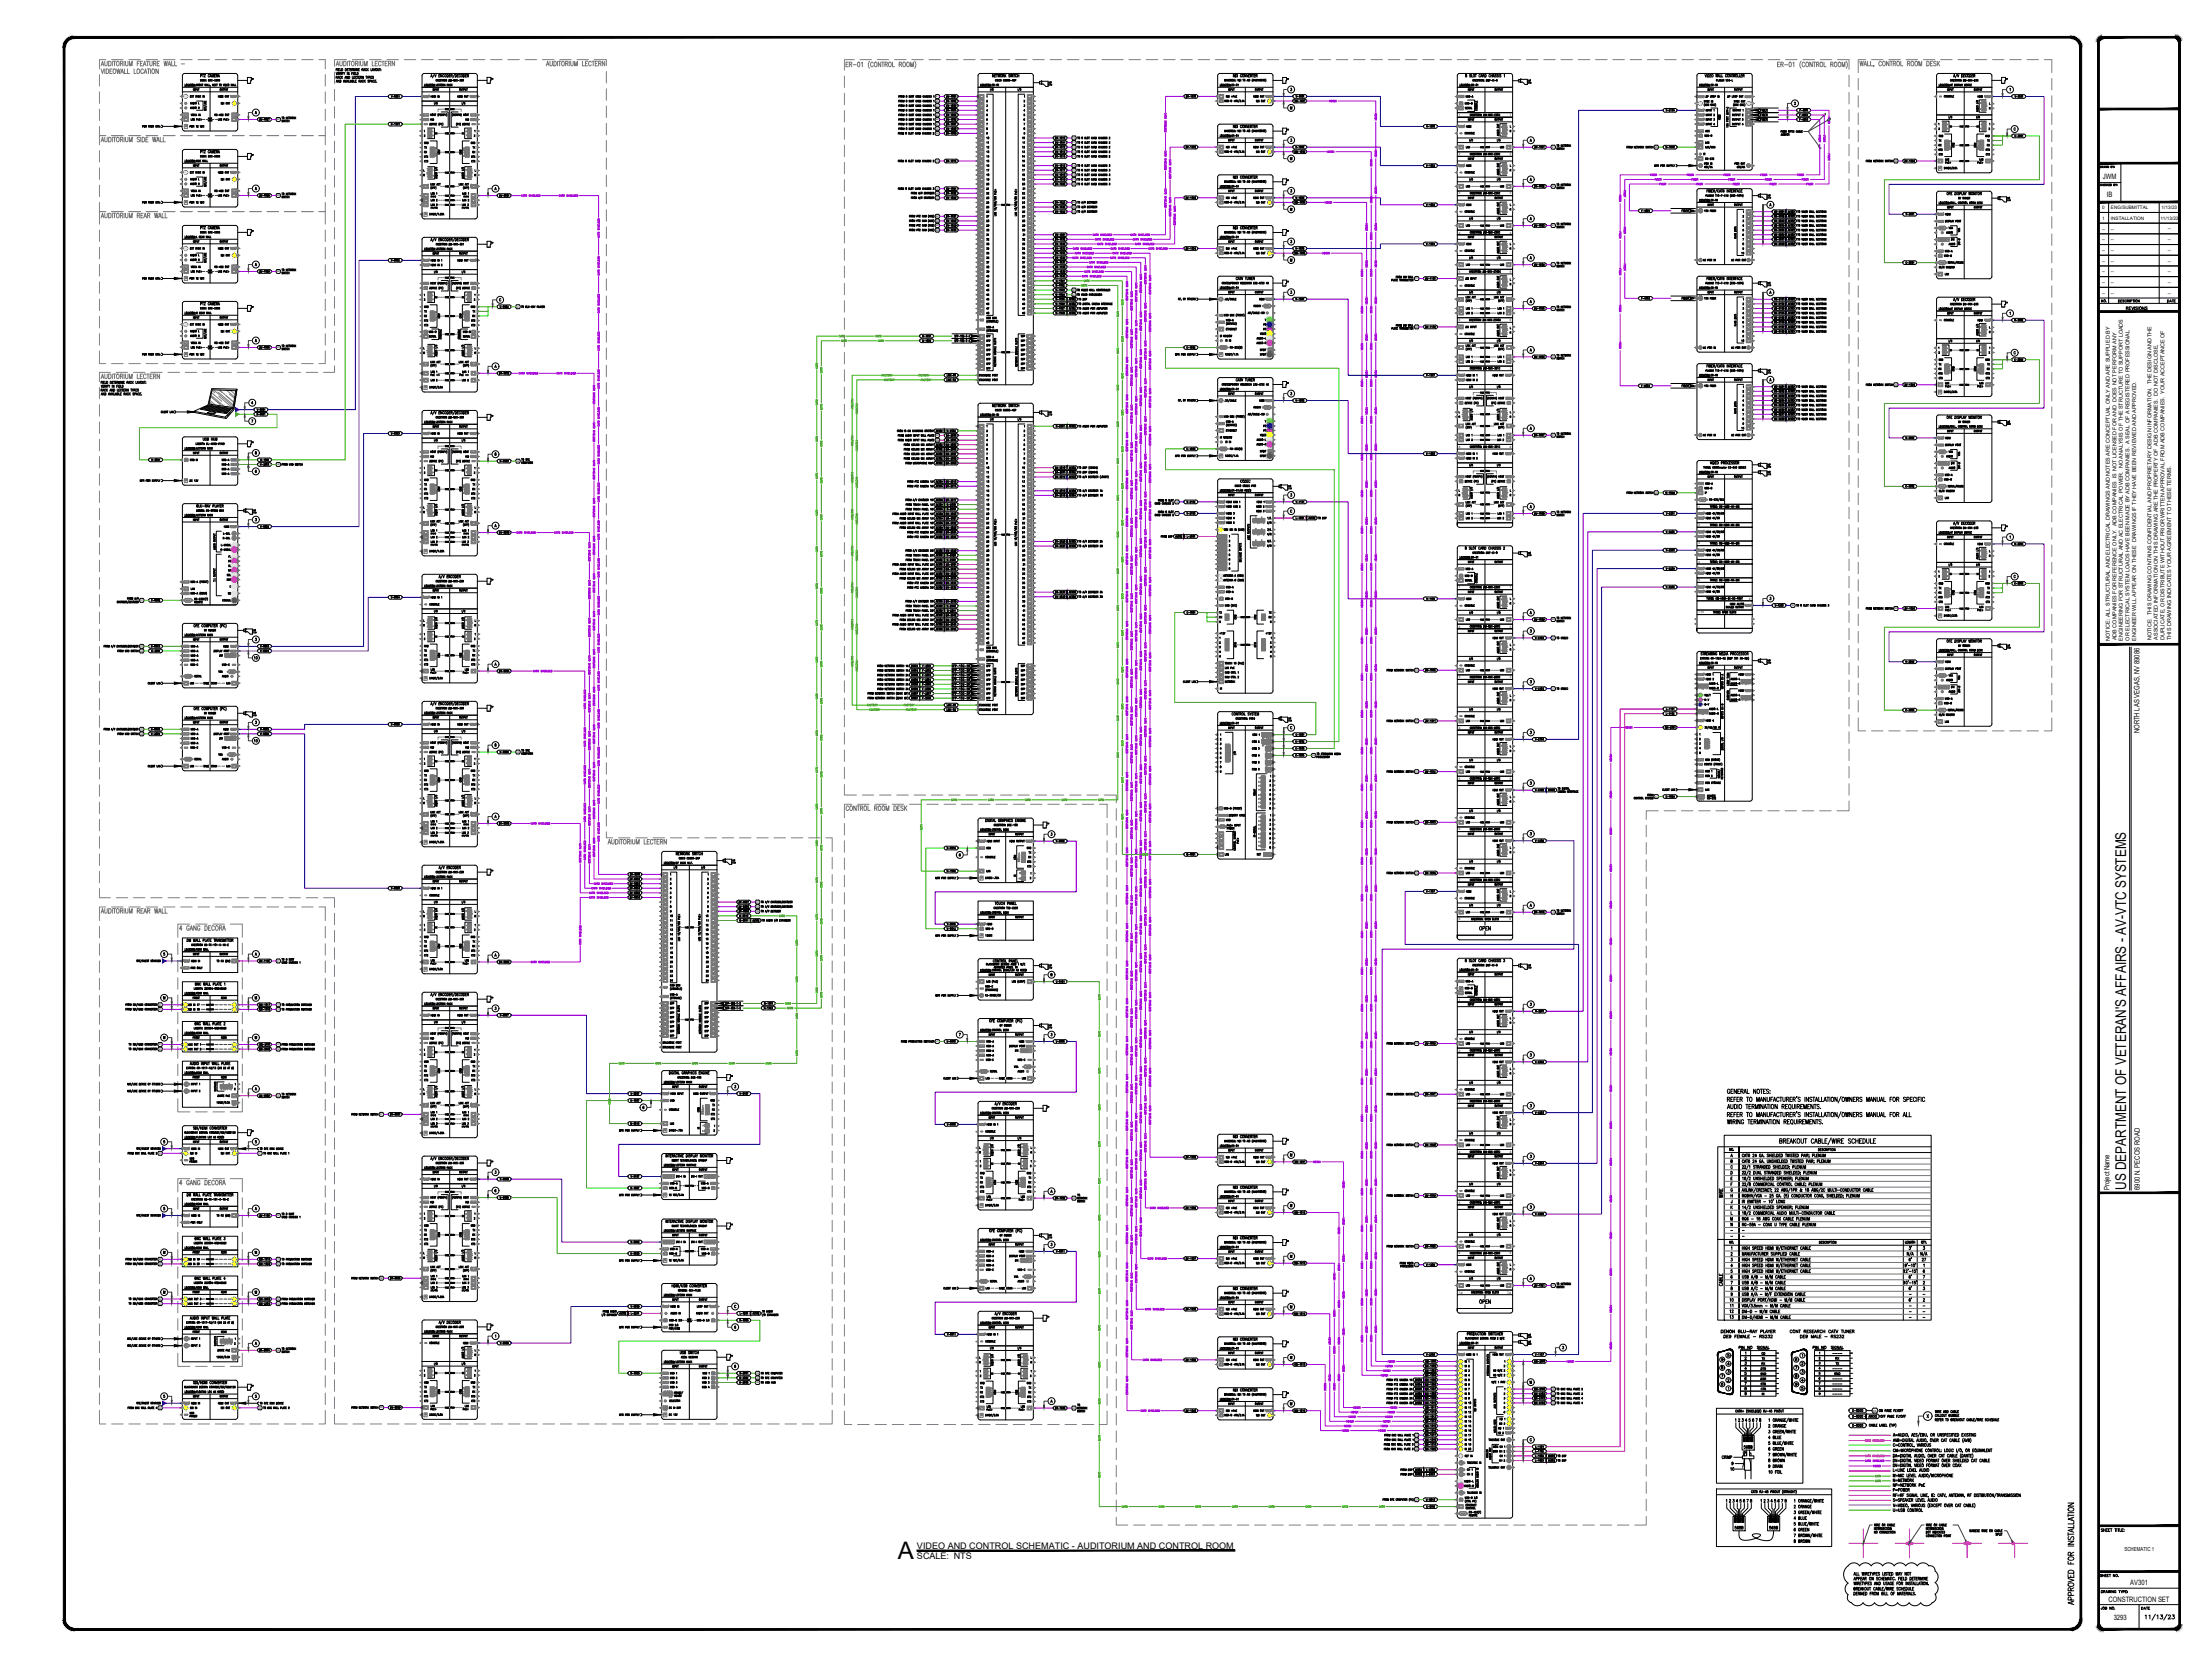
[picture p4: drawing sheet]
<svg xmlns="http://www.w3.org/2000/svg" width="1219mm" height="914mm" viewBox="0 0 1219 914" stroke-linecap="round" stroke-linejoin="round" font-family="sans-serif">
<defs><g id="words">
<text font-size="13.3" x="495" y="859">A</text>
<text font-size="8.2" x="1172" y="656" transform="rotate(-90 1172 656)">US DEPARTMENT OF VETERAN'S AFFAIRS - AV-VTC SYSTEMS</text>
<g font-size="5.7" fill="#767676">
<text x="465" y="448">CONTROL ROOM DESK</text>
<text x="98" y="514">4 GANG DECORA</text>
<text x="98" y="654">4 GANG DECORA</text>
</g>
<g font-size="5.3">
<text x="815" y="514">OPEN</text>
<text x="815" y="720">OPEN</text>
</g>
<g font-size="5">
<text x="505" y="854">VIDEO AND CONTROL SCHEMATIC - AUDITORIUM AND CONTROL ROOM</text>
<text x="505" y="859">SCALE: NTS</text>
</g>
<g font-size="4.9">
<text x="951" y="661" transform="rotate(-90 951 661)">WIRE</text>
<text x="1058" y="696">27</text>
<text x="952" y="719">10</text>
<text x="953" y="812">10</text>
</g>
<g font-size="4.4">
<text x="1194" y="168">DATE</text>
<text x="1055" y="690" transform="rotate(-90 1055 690)">3'</text>
<text x="1055" y="696" transform="rotate(-90 1055 696)">6'</text>
<text x="1055" y="706" transform="rotate(-90 1055 706)">6'</text>
<text x="1055" y="712" transform="rotate(-90 1055 712)">6'</text>
<text x="1055" y="719" transform="rotate(-90 1055 719)">6'</text>
<text x="952" y="725">12</text>
<text x="956" y="722" transform="rotate(-90 956 722)">11</text>
<text x="952" y="728">13</text>
<text x="957" y="745">PIN NO</text>
<text x="998" y="745">PIN NO</text>
<text x="1179" y="888">DATE</text>
</g>
<g font-size="4.1">
<text x="1159" y="99">JWM</text>
<text x="1161" y="109">IB</text>
<text x="1179" y="404" transform="rotate(-90 1179 404)">NORTH LAS VEGAS, NV 89086</text>
<text x="1163" y="656" transform="rotate(-90 1163 656)">Project Name</text>
<text x="1179" y="656" transform="rotate(-90 1179 656)">6900 N. PECOS ROAD</text>
<text x="1174" y="874">AV301</text>
<text x="1162" y="883">CONSTRUCTION SET</text>
<text x="1165" y="893">3293</text>
</g>
<g font-size="4">
<text x="543" y="78">10</text>
<text x="566" y="78" transform="rotate(-90 566 78)">10</text>
<text x="233" y="80">GND</text>
<text x="259" y="80">GND</text>
<text x="543" y="80">11</text>
<text x="1090" y="83" transform="rotate(-90 1090 83)">COM</text>
<text x="543" y="88">14</text>
<text x="543" y="85">13</text>
<text x="563" y="88">14</text>
<text x="563" y="85">13</text>
<text x="543" y="96">17</text>
<text x="543" y="91">15</text>
<text x="563" y="91">15</text>
<text x="566" y="96" transform="rotate(-90 566 96)">17</text>
<text x="543" y="101">19</text>
<text x="543" y="98">18</text>
<text x="566" y="101" transform="rotate(-90 566 101)">19</text>
<text x="566" y="98" transform="rotate(-90 566 98)">18</text>
<text x="543" y="106">21</text>
<text x="543" y="103">20</text>
<text x="563" y="103">20</text>
<text x="563" y="106">21</text>
<text x="543" y="111">23</text>
<text x="563" y="111">23</text>
<text x="543" y="116">25</text>
<text x="563" y="116">25</text>
<text x="543" y="129">30</text>
<text x="543" y="154">40</text>
<text x="1157" y="168">NO.</text>
<text x="233" y="171">GND</text>
<text x="259" y="171">GND</text>
<text x="959" y="189">10</text>
<text x="1089" y="195">IR</text>
<text x="1071" y="202" transform="rotate(-90 1071 202)">TX</text>
<text x="1094" y="202">TX</text>
<text x="1071" y="205" transform="rotate(-90 1071 205)">RX</text>
<text x="1094" y="205">RX</text>
<text x="543" y="262">11</text>
<text x="543" y="260">10</text>
<text x="566" y="260" transform="rotate(-90 566 260)">10</text>
<text x="233" y="266">GND</text>
<text x="543" y="270">14</text>
<text x="543" y="267">13</text>
<text x="563" y="270">14</text>
<text x="563" y="267">13</text>
<text x="563" y="265">12</text>
<text x="233" y="271">RX</text>
<text x="244" y="272" transform="rotate(-90 244 272)">COM</text>
<text x="543" y="275">16</text>
<text x="543" y="272">15</text>
<text x="563" y="275">16</text>
<text x="563" y="272">15</text>
<text x="543" y="280">18</text>
<text x="566" y="280" transform="rotate(-90 566 280)">18</text>
<text x="543" y="288">21</text>
<text x="543" y="283">19</text>
<text x="563" y="283">19</text>
<text x="563" y="288">21</text>
<text x="543" y="292">23</text>
<text x="563" y="292">23</text>
<text x="543" y="321">34</text>
<text x="563" y="321">34</text>
<text x="1068" y="328">RX</text>
<text x="1090" y="329" transform="rotate(-90 1090 329)">COM</text>
<text x="1094" y="328">RX</text>
<text x="671" y="339">TX</text>
<text x="671" y="342">RX</text>
<text x="698" y="339">TX</text>
<text x="233" y="358">GND</text>
<text x="259" y="358">GND</text>
<text x="939" y="390">B-Y</text>
<text x="233" y="427">GND</text>
<text x="259" y="427">GND</text>
<text x="675" y="454">USB</text>
<text x="569" y="472" transform="rotate(-90 569 472)">TX</text>
<text x="566" y="474">RX</text>
<text x="372" y="509" transform="rotate(-90 372 509)">11</text>
<text x="372" y="507" transform="rotate(-90 372 507)">10</text>
<text x="388" y="509">11</text>
<text x="388" y="507">10</text>
<text x="254" y="513">IR</text>
<text x="369" y="512">12</text>
<text x="372" y="514" transform="rotate(-90 372 514)">13</text>
<text x="388" y="514">13</text>
<text x="388" y="512">12</text>
<text x="233" y="518">GND</text>
<text x="233" y="521">TX</text>
<text x="259" y="518">GND</text>
<text x="260" y="521">TX</text>
<text x="369" y="522">16</text>
<text x="369" y="519">15</text>
<text x="369" y="517">14</text>
<text x="388" y="522">16</text>
<text x="388" y="519">15</text>
<text x="388" y="517">14</text>
<text x="233" y="523">RX</text>
<text x="260" y="523">RX</text>
<text x="369" y="524">17</text>
<text x="372" y="527" transform="rotate(-90 372 527)">18</text>
<text x="388" y="527">18</text>
<text x="388" y="524">17</text>
<text x="369" y="532">20</text>
<text x="372" y="530" transform="rotate(-90 372 530)">19</text>
<text x="388" y="532">20</text>
<text x="388" y="530">19</text>
<text x="369" y="537">22</text>
<text x="369" y="534">21</text>
<text x="372" y="540" transform="rotate(-90 372 540)">23</text>
<text x="388" y="540">23</text>
<text x="388" y="537">22</text>
<text x="388" y="534">21</text>
<text x="369" y="542">24</text>
<text x="388" y="542">24</text>
<text x="233" y="587">GND</text>
<text x="233" y="592">RX</text>
<text x="244" y="593" transform="rotate(-90 244 593)">COM</text>
<text x="260" y="592">RX</text>
<text x="395" y="611" transform="rotate(-90 395 611)">TX</text>
<text x="387" y="614" transform="rotate(-90 387 614)">COM</text>
<text x="392" y="613">RX</text>
<text x="563" y="643" transform="rotate(-90 563 643)">IR</text>
<text x="539" y="648">GND</text>
<text x="539" y="651">TX</text>
<text x="539" y="653">RX</text>
<text x="569" y="651" transform="rotate(-90 569 651)">TX</text>
<text x="569" y="653" transform="rotate(-90 569 653)">RX</text>
<text x="233" y="677">GND</text>
<text x="233" y="682">RX</text>
<text x="244" y="683" transform="rotate(-90 244 683)">COM</text>
<text x="970" y="748">CD</text>
<text x="961" y="750">2</text>
<text x="970" y="753">RX</text>
<text x="1011" y="750">RX</text>
<text x="1011" y="753">TX</text>
<text x="254" y="758">IR</text>
<text x="560" y="759">IR</text>
<text x="969" y="759">GND</text>
<text x="970" y="756">DTR</text>
<text x="970" y="762">DSR</text>
<text x="1010" y="759">GND</text>
<text x="233" y="764">GND</text>
<text x="233" y="766">TX</text>
<text x="259" y="764">GND</text>
<text x="260" y="766">TX</text>
<text x="539" y="764">GND</text>
<text x="539" y="767">TX</text>
<text x="566" y="767">TX</text>
<text x="970" y="764">RTS</text>
<text x="970" y="767">CTS</text>
<text x="233" y="769">RX</text>
<text x="260" y="769">RX</text>
<text x="539" y="769">RX</text>
<text x="566" y="769">RX</text>
<text x="974" y="770" transform="rotate(-90 974 770)">RI</text>
</g>
<g font-size="4" fill="#767676">
<text x="233" y="83">TX</text>
<text x="260" y="83">TX</text>
<text x="563" y="83">12</text>
<text x="1068" y="79">TX</text>
<text x="1071" y="82" transform="rotate(-90 1071 82)">RX</text>
<text x="1078" y="83" transform="rotate(-90 1078 83)">COM</text>
<text x="1094" y="79">TX</text>
<text x="1094" y="82">RX</text>
<text x="233" y="86">RX</text>
<text x="244" y="86" transform="rotate(-90 244 86)">COM</text>
<text x="260" y="86">RX</text>
<text x="543" y="113">24</text>
<text x="563" y="113">24</text>
<text x="543" y="119">26</text>
<text x="563" y="119">26</text>
<text x="543" y="126">29</text>
<text x="543" y="123">28</text>
<text x="543" y="121">27</text>
<text x="563" y="126">29</text>
<text x="563" y="123">28</text>
<text x="563" y="121">27</text>
<text x="543" y="131">31</text>
<text x="563" y="129">30</text>
<text x="563" y="131">31</text>
<text x="543" y="136">33</text>
<text x="563" y="136">33</text>
<text x="543" y="144">36</text>
<text x="543" y="141">35</text>
<text x="563" y="144">36</text>
<text x="563" y="141">35</text>
<text x="959" y="141">10</text>
<text x="543" y="149">38</text>
<text x="543" y="146">37</text>
<text x="563" y="149">38</text>
<text x="563" y="146">37</text>
<text x="543" y="151">39</text>
<text x="563" y="154">40</text>
<text x="563" y="151">39</text>
<text x="543" y="162">43</text>
<text x="543" y="157">41</text>
<text x="563" y="162">43</text>
<text x="563" y="157">41</text>
<text x="543" y="167">45</text>
<text x="543" y="164">44</text>
<text x="563" y="167">45</text>
<text x="563" y="164">44</text>
<text x="543" y="172">47</text>
<text x="543" y="169">46</text>
<text x="563" y="172">47</text>
<text x="563" y="169">46</text>
<text x="233" y="176">RX</text>
<text x="244" y="177" transform="rotate(-90 244 177)">COM</text>
<text x="260" y="176">RX</text>
<text x="543" y="174">48</text>
<text x="563" y="174">48</text>
<text x="696" y="183">PR</text>
<text x="1074" y="195">IR</text>
<text x="696" y="239">PR</text>
<text x="959" y="238">10</text>
<text x="239" y="261">IR</text>
<text x="254" y="261">IR</text>
<text x="233" y="269">TX</text>
<text x="259" y="266">GND</text>
<text x="260" y="269">TX</text>
<text x="260" y="271">RX</text>
<text x="563" y="285">20</text>
<text x="543" y="295">24</text>
<text x="563" y="295">24</text>
<text x="543" y="305">28</text>
<text x="543" y="303">27</text>
<text x="543" y="300">26</text>
<text x="563" y="305">28</text>
<text x="563" y="303">27</text>
<text x="563" y="300">26</text>
<text x="125" y="309">FL</text>
<text x="125" y="311">FR</text>
<text x="543" y="308">29</text>
<text x="563" y="310">30</text>
<text x="563" y="308">29</text>
<text x="125" y="316">SR</text>
<text x="128" y="314" transform="rotate(-90 128 314)">SL</text>
<text x="543" y="318">33</text>
<text x="543" y="313">31</text>
<text x="563" y="318">33</text>
<text x="563" y="313">31</text>
<text x="543" y="323">35</text>
<text x="563" y="323">35</text>
<text x="125" y="329">SW</text>
<text x="543" y="328">37</text>
<text x="543" y="326">36</text>
<text x="563" y="328">37</text>
<text x="563" y="326">36</text>
<text x="1068" y="326">TX</text>
<text x="1078" y="329" transform="rotate(-90 1078 329)">COM</text>
<text x="1094" y="326">TX</text>
<text x="543" y="333">39</text>
<text x="543" y="331">38</text>
<text x="563" y="336">40</text>
<text x="563" y="333">39</text>
<text x="563" y="331">38</text>
<text x="543" y="338">41</text>
<text x="563" y="338">41</text>
<text x="698" y="342">RX</text>
<text x="543" y="346">44</text>
<text x="543" y="343">43</text>
<text x="563" y="346">44</text>
<text x="563" y="343">43</text>
<text x="683" y="343" transform="rotate(-90 683 343)">COM</text>
<text x="694" y="343" transform="rotate(-90 694 343)">COM</text>
<text x="543" y="353">47</text>
<text x="543" y="351">46</text>
<text x="543" y="349">45</text>
<text x="563" y="353">47</text>
<text x="563" y="351">46</text>
<text x="563" y="349">45</text>
<text x="543" y="356">48</text>
<text x="563" y="356">48</text>
<text x="233" y="361">TX</text>
<text x="233" y="363">RX</text>
<text x="244" y="364" transform="rotate(-90 244 364)">COM</text>
<text x="260" y="361">TX</text>
<text x="260" y="363">RX</text>
<text x="939" y="387">R-Y</text>
<text x="233" y="429">TX</text>
<text x="233" y="432">RX</text>
<text x="260" y="429">TX</text>
<text x="260" y="432">RX</text>
<text x="244" y="433" transform="rotate(-90 244 433)">COM</text>
<text x="558" y="484">IR</text>
<text x="242" y="513" transform="rotate(-90 242 513)">IR</text>
<text x="239" y="582">IR</text>
<text x="254" y="582">IR</text>
<text x="259" y="587">GND</text>
<text x="233" y="589">TX</text>
<text x="260" y="589">TX</text>
<text x="545" y="643">IR</text>
<text x="239" y="672">IR</text>
<text x="254" y="672">IR</text>
<text x="259" y="677">GND</text>
<text x="233" y="680">TX</text>
<text x="260" y="680">TX</text>
<text x="260" y="682">RX</text>
<text x="239" y="758">IR</text>
<text x="545" y="759">IR</text>
</g>
<g font-size="4" fill="#003fff">
<text x="696" y="181">PB</text>
<text x="696" y="236">PB</text>
</g>
<g font-size="3.5" fill="#767676">
<text x="1074" y="71">IR</text>
<text x="254" y="75">IR</text>
<text x="238" y="84">TX</text>
<text x="255" y="85">RX</text>
<text x="255" y="86" transform="rotate(-90 255 86)">COM</text>
<text x="254" y="165">IR</text>
<text x="233" y="173">TX</text>
<text x="260" y="173">TX</text>
<text x="255" y="177" transform="rotate(-90 255 177)">COM</text>
<text x="255" y="272" transform="rotate(-90 255 272)">COM</text>
<text x="233" y="276">CTS</text>
<text x="259" y="276">CTS</text>
<text x="1074" y="318">IR</text>
<text x="695" y="342">RX</text>
<text x="239" y="352">IR</text>
<text x="104" y="378">LAN</text>
<text x="124" y="378">LAN</text>
<text x="698" y="419">Tx</text>
<text x="701" y="416" transform="rotate(-90 701 416)">Tx</text>
<text x="254" y="421">IR</text>
<text x="701" y="423" transform="rotate(-90 701 423)">Tx</text>
<text x="238" y="430">TX</text>
<text x="255" y="431">RX</text>
<text x="698" y="427">Tx</text>
<text x="255" y="433" transform="rotate(-90 255 433)">COM</text>
<text x="561" y="474">RX</text>
<text x="255" y="593" transform="rotate(-90 255 593)">COM</text>
<text x="233" y="597">CTS</text>
<text x="259" y="597">CTS</text>
<text x="369" y="608">USB</text>
<text x="369" y="621">LAN</text>
<text x="383" y="623">IR</text>
<text x="255" y="683" transform="rotate(-90 255 683)">COM</text>
<text x="233" y="687">CTS</text>
<text x="259" y="687">CTS</text>
</g>
<g font-size="3.5">
<text x="1089" y="71">IR</text>
<text x="239" y="75">IR</text>
<text x="566" y="80" transform="rotate(-90 566 80)">11</text>
<text x="238" y="85">RX</text>
<text x="938" y="86">IR</text>
<text x="239" y="165">IR</text>
<text x="238" y="175">TX</text>
<text x="1068" y="207">RTS</text>
<text x="1073" y="205">RX</text>
<text x="1094" y="207">RTS</text>
<text x="233" y="262">2</text>
<text x="260" y="262">2</text>
<text x="566" y="262" transform="rotate(-90 566 262)">11</text>
<text x="942" y="273" transform="rotate(-90 942 273)">IP</text>
<text x="1089" y="318">IR</text>
<text x="699" y="344">G</text>
<text x="254" y="352">IR</text>
<text x="671" y="351">+12V</text>
<text x="697" y="351">+12V</text>
<text x="255" y="364" transform="rotate(-90 255 364)">COM</text>
<text x="699" y="363">G</text>
<text x="675" y="381" transform="rotate(-90 675 381)">IR</text>
<text x="1071" y="399">LAN</text>
<text x="239" y="421">IR</text>
<text x="238" y="431">RX</text>
<text x="566" y="479">CTS</text>
<text x="255" y="524" transform="rotate(-90 255 524)">COM</text>
<text x="233" y="583">2</text>
<text x="260" y="583">2</text>
<text x="539" y="637">R</text>
<text x="539" y="656">RTS</text>
<text x="566" y="656">RTS</text>
<text x="368" y="693">USB-B</text>
<text x="386" y="693">USB-B</text>
<text x="970" y="750">TX</text>
<text x="567" y="760">2</text>
<text x="255" y="769" transform="rotate(-90 255 769)">COM</text>
<text x="828" y="770">2</text>
</g>
<g font-size="3.1" fill="#767676">
<text x="1091" y="58">R</text>
<text x="1070" y="69">G</text>
<text x="1070" y="72">G</text>
<text x="1093" y="69">G</text>
<text x="1093" y="72">G</text>
<text x="236" y="74">S</text>
<text x="236" y="75">G</text>
<text x="258" y="74">S</text>
<text x="258" y="75">G</text>
<text x="1073" y="81">RX</text>
<text x="1073" y="80">TX</text>
<text x="1090" y="81">RX</text>
<text x="1090" y="80">TX</text>
<text x="255" y="86">TX</text>
<text x="827" y="118">L</text>
<text x="827" y="136">R</text>
<text x="827" y="155">R</text>
<text x="236" y="165">S</text>
<text x="236" y="167">S</text>
<text x="258" y="165">S</text>
<text x="258" y="167">S</text>
<text x="238" y="176">RX</text>
<text x="255" y="176">RX</text>
<text x="1091" y="185">L</text>
<text x="238" y="196">R</text>
<text x="238" y="193">L</text>
<text x="1070" y="195">G</text>
<text x="1093" y="195">G</text>
<text x="1073" y="204">TX</text>
<text x="1090" y="204">TX</text>
<text x="1092" y="205" transform="rotate(-90 1092 205)">RX</text>
<text x="808" y="231">R</text>
<text x="827" y="228">R</text>
<text x="236" y="260">S</text>
<text x="258" y="260">S</text>
<text x="238" y="270">TX</text>
<text x="238" y="271">RX</text>
<text x="255" y="271">RX</text>
<text x="255" y="272">TX</text>
<text x="256" y="281">R</text>
<text x="671" y="297">+</text>
<text x="675" y="297">M</text>
<text x="671" y="302">+</text>
<text x="671" y="305">+</text>
<text x="675" y="302">M</text>
<text x="675" y="305">M</text>
<text x="671" y="310">+</text>
<text x="675" y="310">M</text>
<text x="671" y="313">+</text>
<text x="671" y="315">+</text>
<text x="675" y="313">M</text>
<text x="675" y="315">M</text>
<text x="1070" y="317">S</text>
<text x="1093" y="317">S</text>
<text x="1070" y="318">G</text>
<text x="1093" y="318">G</text>
<text x="1073" y="328">RX</text>
<text x="1073" y="327">TX</text>
<text x="1090" y="328">RX</text>
<text x="1090" y="327">TX</text>
<text x="675" y="341">RX</text>
<text x="238" y="343">R</text>
<text x="238" y="346">L</text>
<text x="256" y="343">R</text>
<text x="236" y="352">S</text>
<text x="236" y="353">G</text>
<text x="258" y="352">S</text>
<text x="258" y="353">G</text>
<text x="675" y="358">1</text>
<text x="675" y="357">2</text>
<text x="675" y="356">3</text>
<text x="675" y="355">4</text>
<text x="695" y="355">1</text>
<text x="695" y="356">2</text>
<text x="695" y="357">3</text>
<text x="695" y="358">4</text>
<text x="827" y="360">L</text>
<text x="238" y="363">RX</text>
<text x="238" y="362">TX</text>
<text x="255" y="363">RX</text>
<text x="255" y="362">TX</text>
<text x="827" y="385">R</text>
<text x="827" y="388">L</text>
<text x="698" y="408" transform="rotate(-90 698 408)">Tx</text>
<text x="698" y="412" transform="rotate(-90 698 412)">Tx</text>
<text x="700" y="408" transform="rotate(-90 700 408)">RX</text>
<text x="700" y="412" transform="rotate(-90 700 412)">RX</text>
<text x="827" y="412">R</text>
<text x="941" y="409">1</text>
<text x="941" y="410">2</text>
<text x="941" y="411">3</text>
<text x="702" y="416" transform="rotate(-90 702 416)">RX</text>
<text x="702" y="419" transform="rotate(-90 702 419)">RX</text>
<text x="236" y="421">S</text>
<text x="236" y="422">G</text>
<text x="258" y="421">S</text>
<text x="258" y="422">G</text>
<text x="702" y="423" transform="rotate(-90 702 423)">RX</text>
<text x="702" y="427" transform="rotate(-90 702 427)">RX</text>
<text x="255" y="433">TX</text>
<text x="693" y="440">5</text>
<text x="693" y="442">6</text>
<text x="938" y="442">G</text>
<text x="695" y="452">S</text>
<text x="695" y="453">G</text>
<text x="695" y="455">G</text>
<text x="693" y="458">4</text>
<text x="695" y="458">G</text>
<text x="695" y="461">G</text>
<text x="695" y="459">S</text>
<text x="695" y="463">G</text>
<text x="695" y="465">G</text>
<text x="561" y="472">G</text>
<text x="695" y="468">S</text>
<text x="698" y="473" transform="rotate(-90 698 473)">24</text>
<text x="563" y="485">G</text>
<text x="238" y="522">TX</text>
<text x="255" y="522">TX</text>
<text x="238" y="523">RX</text>
<text x="255" y="523">RX</text>
<text x="827" y="562">R</text>
<text x="827" y="566">L</text>
<text x="236" y="581">S</text>
<text x="258" y="581">S</text>
<text x="238" y="592">RX</text>
<text x="238" y="591">TX</text>
<text x="255" y="592">RX</text>
<text x="255" y="593">TX</text>
<text x="827" y="590">R</text>
<text x="125" y="599">2</text>
<text x="238" y="605">R</text>
<text x="386" y="613">RX</text>
<text x="386" y="612">TX</text>
<text x="389" y="621">G</text>
<text x="545" y="652">TX</text>
<text x="561" y="653">RX</text>
<text x="561" y="652">TX</text>
<text x="827" y="677">L</text>
<text x="238" y="682">RX</text>
<text x="238" y="681">TX</text>
<text x="255" y="682">RX</text>
<text x="255" y="683">TX</text>
<text x="256" y="692">R</text>
<text x="827" y="702">L</text>
<text x="125" y="739">2</text>
<text x="236" y="758">S</text>
<text x="236" y="759">G</text>
<text x="258" y="758">S</text>
<text x="258" y="759">G</text>
<text x="238" y="767">TX</text>
<text x="255" y="767">TX</text>
<text x="548" y="768" transform="rotate(-90 548 768)">TX</text>
<text x="561" y="768">TX</text>
<text x="238" y="768">RX</text>
<text x="255" y="768">RX</text>
<text x="365" y="768">G</text>
<text x="367" y="768">T+</text>
<text x="561" y="769">RX</text>
</g>
<g font-size="3.1">
<text x="256" y="74">2</text>
<text x="237" y="260">1</text>
<text x="1072" y="319">2</text>
<text x="1091" y="319">2</text>
<text x="935" y="442">Tx</text>
<text x="237" y="512">1</text>
<text x="256" y="512">1</text>
<text x="237" y="580">1</text>
<text x="386" y="625">2</text>
<text x="545" y="653">RX</text>
<text x="237" y="671">1</text>
<text x="369" y="768">R-</text>
<text x="369" y="771">D-</text>
<text x="545" y="769">RX</text>
<text x="1171" y="855">SCHEMATIC 1</text>
</g>
<g font-size="3">
<text x="1163" y="353" transform="rotate(-90 1163 353)">NOTICE: ALL STRUCTURAL AND ELECTRICAL DRAWINGS AND NOTES ARE CONCEPTUAL ONLY AND ARE SUPPLIED BY</text>
<text x="1166" y="353" transform="rotate(-90 1166 353)">ADB COMPANIES FOR REFERENCE ONLY. ADB COMPANIES IS NOT LICENSED FOR AND DOES NOT PERFORM ANY</text>
<text x="1170" y="353" transform="rotate(-90 1170 353)">ENGINEERING FOR STRUCTURAL AND AC ELECTRICAL POWER. NO ANALYSIS OF THE STRUCTURE TO SUPPORT LOADS</text>
<text x="1174" y="353" transform="rotate(-90 1174 353)">OR ELECTRICAL SYSTEM LOADS HAVE BEEN MADE BY ADB COMPANIES. A SEAL OF A REGISTERED PROFESSIONAL</text>
<text x="1177" y="353" transform="rotate(-90 1177 353)">ENGINEER WILL APPEAR ON THESE DRAWINGS IF THEY HAVE BEEN REVIEWED AND APPROVED.</text>
<text x="1186" y="353" transform="rotate(-90 1186 353)">NOTICE: THIS DRAWING CONTAINS CONFIDENTIAL AND PROPRIETARY DESIGN INFORMATION. THE DESIGN AND THE</text>
<text x="1189" y="353" transform="rotate(-90 1189 353)">ASSOCIATED INFORMATION ON THIS DRAWING ARE THE PROPERTY OF ADB COMPANIES. DO NOT DISCLOSE,</text>
<text x="1193" y="353" transform="rotate(-90 1193 353)">DUPLICATE, OR DISTRIBUTE WITHOUT PRIOR WRITTEN APPROVAL FROM ADB COMPANIES. YOUR ACCEPTANCE OF</text>
<text x="1197" y="353" transform="rotate(-90 1197 353)">THIS DRAWING INDICATES YOUR AGREEMENT TO THESE TERMS.</text>
</g>
<g font-size="2.6">
<text x="1159" y="115">0</text>
<text x="1164" y="115">ENG/SUBMITTAL</text>
<text x="1191" y="115">1/13/23</text>
<text x="1159" y="121">1</text>
<text x="1164" y="121">INSTALLATION</text>
<text x="1191" y="121">11/13/23</text>
<text x="1159" y="127">--</text>
<text x="1164" y="127">--</text>
<text x="1195" y="127">--</text>
<text x="1159" y="133">--</text>
<text x="1164" y="133">--</text>
<text x="1195" y="133">--</text>
<text x="1159" y="139">--</text>
<text x="1164" y="139">--</text>
<text x="1195" y="139">--</text>
<text x="1159" y="145">--</text>
<text x="1164" y="145">--</text>
<text x="1195" y="145">--</text>
<text x="1159" y="151">--</text>
<text x="1164" y="151">--</text>
<text x="1195" y="151">--</text>
<text x="1159" y="157">--</text>
<text x="1164" y="157">--</text>
<text x="1195" y="157">--</text>
<text x="1159" y="162">--</text>
<text x="1164" y="162">--</text>
<text x="1195" y="162">--</text>
<text x="953" y="679">-</text>
<text x="953" y="683">-</text>
<text x="960" y="679">-</text>
<text x="960" y="683">-</text>
<text x="1052" y="715">-</text>
<text x="1059" y="715">-</text>
<text x="1052" y="721">-</text>
<text x="1052" y="724">-</text>
<text x="1059" y="721">-</text>
<text x="1059" y="724">-</text>
<text x="1052" y="727">-</text>
<text x="1059" y="727">-</text>
<text x="1009" y="761">----</text>
<text x="1009" y="764">----</text>
<text x="1009" y="767">----</text>
<text x="1009" y="770">----</text>
</g>
<g font-size="2.6" fill="#767676">
<text x="1070" y="194">S</text>
<text x="1093" y="194">S</text>
<text x="236" y="262">S</text>
<text x="258" y="262">S</text>
<text x="672" y="315">-</text>
<text x="563" y="483">S</text>
<text x="236" y="512">S</text>
<text x="236" y="513">G</text>
<text x="258" y="512">S</text>
<text x="258" y="513">G</text>
<text x="236" y="583">S</text>
<text x="258" y="583">S</text>
<text x="122" y="602">-</text>
<text x="125" y="602">-</text>
<text x="389" y="625">S</text>
<text x="542" y="642">S</text>
<text x="542" y="643">G</text>
<text x="564" y="642">S</text>
<text x="564" y="643">G</text>
<text x="236" y="670">G</text>
<text x="258" y="670">G</text>
<text x="236" y="672">G</text>
<text x="258" y="672">G</text>
<text x="122" y="742">-</text>
<text x="125" y="742">-</text>
<text x="542" y="758">S</text>
<text x="542" y="759">G</text>
<text x="564" y="758">S</text>
<text x="564" y="759">G</text>
</g>
<g font-size="1.7">
<text x="804" y="64">1</text>
<text x="832" y="64">1</text>
<text x="804" y="86">2</text>
<text x="832" y="86">2</text>
<text x="804" y="107">3</text>
<text x="832" y="107">3</text>
<text x="804" y="129">4</text>
<text x="832" y="129">4</text>
<text x="804" y="150">5</text>
<text x="832" y="150">5</text>
<text x="804" y="177">6</text>
<text x="832" y="177">6</text>
<text x="804" y="204">7</text>
<text x="832" y="204">7</text>
<text x="804" y="247">8</text>
<text x="832" y="247">8</text>
<text x="936" y="280">1</text>
<text x="936" y="290">2</text>
<text x="936" y="300">3</text>
<text x="936" y="310">4</text>
<text x="936" y="320">5</text>
<text x="804" y="324">1</text>
<text x="832" y="324">1</text>
<text x="964" y="330">6</text>
<text x="936" y="338">7-16</text>
<text x="804" y="346">2</text>
<text x="832" y="346">2</text>
<text x="804" y="374">3</text>
<text x="832" y="374">3</text>
<text x="804" y="402">4</text>
<text x="832" y="402">4</text>
<text x="804" y="430">5</text>
<text x="832" y="430">5</text>
<text x="804" y="458">6</text>
<text x="832" y="458">6</text>
<text x="804" y="486">7</text>
<text x="832" y="486">7</text>
<text x="804" y="507">8</text>
<text x="832" y="507">8</text>
<text x="804" y="552">1</text>
<text x="832" y="552">1</text>
<text x="804" y="580">2</text>
<text x="832" y="580">2</text>
<text x="804" y="608">3</text>
<text x="832" y="608">3</text>
<text x="804" y="635">4</text>
<text x="832" y="635">4</text>
<text x="804" y="663">5</text>
<text x="832" y="663">5</text>
<text x="804" y="691">6</text>
<text x="832" y="691">6</text>
<text x="804" y="713">7-8</text>
<text x="831" y="713">7-8</text>
<text x="1032" y="778">XX</text>
</g>
<g font-size="1.3">
<text x="516" y="54">E1</text>
<text x="516" y="56">E2</text>
<text x="516" y="59">E3</text>
<text x="516" y="61">E4</text>
<text x="516" y="64">E5</text>
<text x="152" y="66">N27</text>
<text x="516" y="66">E6</text>
<text x="516" y="69">E7</text>
<text x="516" y="71">E8</text>
<text x="516" y="74">E9</text>
<text x="591" y="77">D10</text>
<text x="591" y="79">D11</text>
<text x="591" y="82">D12</text>
<text x="855" y="82">E1</text>
<text x="912" y="82">N43</text>
<text x="515" y="89">E15</text>
<text x="591" y="84">D13</text>
<text x="591" y="87">D14</text>
<text x="1044" y="89">D24</text>
<text x="591" y="92">D16</text>
<text x="591" y="94">D17</text>
<text x="591" y="97">D18</text>
<text x="591" y="99">D19</text>
<text x="591" y="102">D20</text>
<text x="515" y="107">E22</text>
<text x="515" y="104">E21</text>
<text x="855" y="103">E2</text>
<text x="152" y="108">N28</text>
<text x="515" y="110">E23</text>
<text x="591" y="112">D24</text>
<text x="515" y="120">N27</text>
<text x="591" y="117">D26</text>
<text x="591" y="115">D25</text>
<text x="515" y="125">N29</text>
<text x="515" y="122">N28</text>
<text x="855" y="125">E3</text>
<text x="515" y="127">N30</text>
<text x="855" y="146">E4</text>
<text x="152" y="150">N29</text>
<text x="780" y="154">D1</text>
<text x="591" y="160">N43</text>
<text x="591" y="163">N44</text>
<text x="285" y="170">S1</text>
<text x="855" y="171">E5</text>
<text x="780" y="181">D2</text>
<text x="152" y="192">N30</text>
<text x="855" y="197">E6</text>
<text x="1044" y="213">D25</text>
<text x="515" y="241">DA3</text>
<text x="515" y="243">DA4</text>
<text x="855" y="240">E7</text>
<text x="153" y="257">U6</text>
<text x="285" y="255">U2</text>
<text x="912" y="272">N44</text>
<text x="648" y="277">V2</text>
<text x="648" y="284">V3</text>
<text x="855" y="284">E8</text>
<text x="77" y="331">S1</text>
<text x="987" y="334">V6</text>
<text x="1044" y="336">D26</text>
<text x="855" y="342">E9</text>
<text x="855" y="352">V2</text>
<text x="77" y="357">U2</text>
<text x="77" y="359">U4</text>
<text x="780" y="370">D10</text>
<text x="855" y="380">V3</text>
<text x="780" y="398">D11</text>
<text x="77" y="402">U3</text>
<text x="77" y="405">U5</text>
<text x="285" y="415">U3</text>
<text x="723" y="417">S4</text>
<text x="780" y="426">D12</text>
<text x="912" y="440">S4</text>
<text x="780" y="454">D13</text>
<text x="780" y="482">D14</text>
<text x="417" y="498">D7</text>
<text x="417" y="503">D9</text>
<text x="417" y="500">D8</text>
<text x="855" y="503">E15</text>
<text x="153" y="530">D1</text>
<text x="87" y="554">X1</text>
<text x="87" y="557">X1</text>
<text x="152" y="554">V17</text>
<text x="152" y="557">V18</text>
<text x="516" y="575">U7</text>
<text x="780" y="576">D16</text>
<text x="88" y="576">X3</text>
<text x="88" y="579">X3</text>
<text x="152" y="579">V22</text>
<text x="152" y="576">V21</text>
<text x="152" y="604">DA3</text>
<text x="780" y="604">D17</text>
<text x="209" y="615">D7</text>
<text x="780" y="632">D18</text>
<text x="88" y="636">X3</text>
<text x="142" y="636">X1</text>
<text x="780" y="659">D19</text>
<text x="591" y="661">E22</text>
<text x="153" y="670">D2</text>
<text x="780" y="687">D20</text>
<text x="87" y="695">X2</text>
<text x="152" y="695">V19</text>
<text x="87" y="697">X2</text>
<text x="152" y="697">V20</text>
<text x="780" y="698">V6</text>
<text x="209" y="705">D8</text>
<text x="855" y="709">E21</text>
<text x="88" y="716">X4</text>
<text x="88" y="719">X4</text>
<text x="152" y="716">V23</text>
<text x="152" y="719">V24</text>
<text x="152" y="745">DA4</text>
<text x="417" y="757">U4</text>
<text x="417" y="760">U5</text>
<text x="417" y="763">U6</text>
<text x="855" y="766">V21</text>
<text x="855" y="771">V23</text>
<text x="855" y="774">V24</text>
<text x="855" y="769">V22</text>
<text x="88" y="776">X4</text>
<text x="142" y="776">X2</text>
<text x="209" y="776">D9</text>
<text x="591" y="777">E23</text>
<text x="780" y="792">V17</text>
<text x="780" y="797">V19</text>
<text x="780" y="794">V18</text>
<text x="780" y="799">V20</text>
<text x="780" y="827">U7</text>
</g>
</g></defs>
<!-- layer: X-SCHEM-CNCT -->
<g fill="none" stroke="#767676" stroke-width=".55">
<path d="M100 53h1v1zM100 57l1-1v2zM100 59h1v1zM131 53h1l-1 1zM131 56l1 1-1 1zM232 53h1v1zM263 53h1l-1 1zM538 53h1v1zM538 56l1-1v1zM538 58h1v1zM570 53v1zM570 55v1z"/>
<path d="M570 58v1zM670 53h1v1zM670 56l1-1v1zM702 53v1zM702 55v1zM802 60l1-1v1zM802 57l1-1v2zM802 53h1v1zM934 53h1v1zM934 57l1-1v2zM966 53h1l-1 1zM966 56l1 1-1 1z"/>
<path d="M1067 53v1zM1098 53h1l-1 1zM1098 57h1l-1 1zM1098 59l1 1h-1zM100 66l1-1v1zM100 70l1-1v1zM100 63h1v1zM131 65l1 1h-1zM131 63h1l-1 1zM232 75v-1v1zM232 72v1zM232 63h1v1z"/>
<path d="M232 68h1v1zM232 66l1-1v2zM263 74l1 1h-1zM263 72h1l-1 1zM263 63h1l-1 1zM263 68h1l-1 1zM263 65l1 1-1 1zM538 61l1-1v1zM538 63h1v1zM538 66l1-1v2zM538 68h1v1zM538 71l1-1v2z"/>
<path d="M538 74l1-1v1zM538 76l1-1v2zM538 79l1-1v1zM570 60v1zM570 63v1zM570 65v1v1zM570 68v1zM570 70v1v1zM570 73v1zM570 75v1v1zM570 78v1zM802 74l1-1v1z"/>
<path d="M802 70l1-1v1zM834 69l1 1h-1zM834 72h1l-1 1zM934 79l1-1v1zM934 61l1-1v1zM934 63h1v1zM934 66l1-1v2zM934 68h1v1zM934 72h1v1zM934 75l1-1v1zM966 60l1 1h-1zM966 63h1l-1 1z"/>
<path d="M966 65l1 1-1 1zM966 68h1l-1 1zM1066 71l1-1v2zM1066 68h1v1zM1067 75v-1v2zM1098 74l1 1-1 1zM1098 70l1 1-1 1zM1098 68h1l-1 1zM100 95l1-1v2zM100 99l1-1v1zM131 94l1 1-1 1zM131 98l1 1h-1z"/>
<path d="M232 94l1-1v2zM232 97l1-1v1zM232 89l1-1v2zM263 88l1 1-1 1zM263 93l1 1-1 1zM263 96l1 1h-1zM538 81l1-1v2zM538 84l1-1v1zM538 86h1v1zM538 89l1-1v1zM538 91h1v1zM538 94l1-1v1z"/>
<path d="M538 96h1v1zM538 99l1-1v2zM570 80v1v1zM570 83v1zM570 86v1zM570 88v1zM570 91v1zM570 93v1zM570 96v1zM570 98v1v1zM670 81l1-1v2zM670 84l1-1v1z"/>
<path d="M702 80v1v1zM702 83v1zM802 81l1-1v2zM802 95l1-1v2zM802 91h1v1zM834 80l1 1-1 1zM834 91h1l-1 1zM834 93l1 1h-1zM934 91h1v1zM934 87h1v1zM934 85l1-1v2zM934 81l1-1v2z"/>
<path d="M966 91h1l-1 1zM1067 89v-1v1zM1067 93v-1v1zM1067 85v-1v2zM1098 88l1 1h-1zM1098 84l1 1-1 1zM100 108l1-1v1zM100 112l1-1v1zM100 105h1v1zM100 101h1v1zM131 107l1 1h-1zM131 105h1l-1 1z"/>
<path d="M232 110h1v1zM232 118l1-1v2zM232 103l1-1v1zM232 113l1-1v2zM232 108l1-1v1zM263 102l1 1h-1zM263 110h1l-1 1zM263 112l1 1-1 1zM263 107l1 1h-1zM538 101h1v1zM538 104l1-1v2zM538 107l1-1v1z"/>
<path d="M538 109l1-1v2zM538 112l1-1v1zM538 114h1v1zM538 117l1-1v1zM538 119h1v1zM570 101v1zM570 103v1v1zM570 106v1zM570 108v1v1zM570 111v1zM570 114v1zM570 116v1z"/>
<path d="M570 119v1zM670 109l1-1v2zM670 112l1-1v1zM702 108v1v1zM702 111v1zM802 103l1-1v1zM802 117l1-1v1zM802 113l1-1v2zM834 102l1 1h-1zM834 112l1 1-1 1zM834 115h1l-1 1zM934 116h1v1z"/>
<path d="M966 116l1 1h-1zM966 119h1l-1 1zM1067 118v-1v2zM100 137l1-1v2zM131 136l1 1-1 1zM538 122l1-1v1zM538 124h1v1zM538 127l1-1v1zM538 129h1v1zM538 132l1-1v2zM538 134h1v1zM538 137l1-1v2z"/>
<path d="M538 140l1-1v1zM570 121v1zM570 124v1zM570 126v1zM570 129v1zM570 131v1v1zM570 134v1zM570 136v1v1zM570 139v1zM670 137l1-1v2zM670 140l1-1v1zM702 136v1v1z"/>
<path d="M702 139v1zM802 124h1v1zM802 138h1v1zM802 134h1v1zM834 124h1l-1 1zM834 134h1l-1 1zM834 136l1 1-1 1zM966 121l1 1h-1zM966 124h1l-1 1zM966 126l1 1h-1zM966 129h1l-1 1zM966 131l1 1-1 1z"/>
<path d="M966 134h1l-1 1zM966 136l1 1-1 1zM966 139l1 1h-1zM1067 122v-1v2zM1067 126v-1v1zM1067 128v1zM1067 132v-1v2zM1067 135v-1v1zM1067 138v1zM100 150l1-1v1zM100 153h1v1zM100 147l1-1v2z"/>
<path d="M100 141l1-1v1zM100 143h1v1zM131 140l1 1h-1zM131 149l1 1h-1zM131 146l1 1-1 1zM232 144l1-1v1zM232 156h1v1zM232 159l1-1v1zM232 146l1-1v2zM263 143l1 1h-1zM263 156h1l-1 1zM263 158l1 1h-1z"/>
<path d="M538 142l1-1v2zM538 145l1-1v1zM538 147h1v1zM538 150l1-1v1zM538 152h1v1zM538 155l1-1v1zM538 157h1v1zM538 160l1-1v2zM570 141v1v1zM570 144v1zM570 147v1zM570 149v1z"/>
<path d="M570 152v1zM570 154v1zM570 157v1zM570 159v1v1zM802 154l1-1v1zM802 157h1v1zM802 146l1-1v2zM834 153l1 1h-1zM834 155l1 1-1 1zM834 145l1 1-1 1zM934 143h1v1zM966 143h1l-1 1z"/>
<path d="M1067 145v-1v1zM1067 151v-1v2zM1067 147v1zM1067 141v-1v2zM100 179l1-1v1zM131 178l1 1h-1zM232 165v-1v2zM232 163v-1v1zM232 179h1v1zM263 164l1 1-1 1zM263 162l1 1h-1zM263 179h1l-1 1z"/>
<path d="M538 176h1v1zM538 162h1v1zM538 165l1-1v2zM538 167h1v1zM538 170l1-1v2zM538 173l1-1v1zM570 162v1zM570 164v1v1zM570 167v1zM570 169v1v1zM570 172v1zM670 165l1-1v2z"/>
<path d="M670 174l1-1v1zM670 178l1-1v1zM702 164v1v1zM702 168v1zM702 176v1zM702 178v1zM702 172v1zM802 165l1-1v2zM802 173l1-1v1zM802 170l1-1v2zM834 164l1 1-1 1zM834 172l1 1h-1z"/>
<path d="M834 169l1 1-1 1zM834 180h1l-1 1zM934 164h1v1zM966 164l1 1-1 1zM966 167h1l-1 1zM966 169l1 1-1 1zM966 172l1 1h-1zM966 174l1 1-1 1zM966 177l1 1h-1zM966 180h1l-1 1zM1067 177v-1v1zM1098 176l1 1h-1z"/>
<path d="M1098 180h1l-1 1zM100 192l1-1v1zM100 195h1v1zM100 189l1-1v2zM100 183l1-1v1zM100 185h1v1zM131 182l1 1h-1zM131 191l1 1h-1zM131 188l1 1-1 1zM232 183l1-1v2zM232 185h1v1zM232 192l1-1v2z"/>
<path d="M232 194h1v1zM263 191l1 1-1 1zM263 194h1l-1 1zM263 182l1 1-1 1zM263 185h1l-1 1zM538 185h1v1zM538 181h1v1zM538 188l1-1v1zM538 190h1v1zM538 193l1-1v2zM538 195h1v1zM538 198l1-1v2z"/>
<path d="M570 185v1zM570 187v1zM570 190v1zM570 192v1v1zM570 195v1zM570 197v1v1zM570 200v1zM670 192l1-1v1zM670 188l1-1v1zM670 185h1v1zM670 181h1v1zM670 195h1v1z"/>
<path d="M702 181v1zM702 183v1v1zM702 186v1zM702 188v1v1zM702 192v1zM702 195v1zM802 192l1-1v1zM802 199h1v1zM802 197l1-1v1zM802 180h1v1zM802 184h1v1zM834 191l1 1h-1z"/>
<path d="M834 199h1l-1 1zM834 196l1 1h-1zM834 182l1 1h-1zM934 192l1-1v1zM966 182l1 1h-1zM966 185h1l-1 1zM966 187l1 1h-1zM966 191l1 1h-1zM1066 194h1v1zM1066 192l1-1v1zM1067 198v1zM1098 182l1 1-1 1z"/>
<path d="M1098 198h1l-1 1zM1098 194h1l-1 1zM1098 191l1 1h-1zM232 206l1-1v1zM232 214l1-1v1zM232 201l1-1v1zM232 210l1-1v1zM263 200l1 1h-1zM263 205l1 1h-1zM263 209l1 1h-1zM538 201l1-1v1zM538 203l1-1v2z"/>
<path d="M538 207l1-1v1zM538 209h1v1zM570 202v1v1zM802 207l1-1v1zM802 209h1v1zM802 220l1-1v1zM834 206l1 1h-1zM834 219l1 1h-1zM934 213l1-1v1zM966 213h1l-1 1zM966 215l1 1h-1zM966 218h1l-1 1z"/>
<path d="M1067 212v-1v2zM1067 216v-1v2zM1067 208v1zM1067 205v1v1M1098 211l1 1-1 1zM1098 208h1l-1 1zM232 239l1-1v2zM263 238l1 1-1 1zM538 235l1-1v2zM538 237h1v1zM570 234v1v1zM570 237v1z"/>
<path d="M570 239v1v1zM670 221l1-1v1zM670 237h1v1zM670 230l1-1v1zM670 233h1v1zM702 220v1zM702 224v1zM702 232v1zM702 234v1zM702 237v1zM702 239v1zM702 228v1z"/>
<path d="M802 227h1v1zM802 230l1-1v1zM802 222l1-1v2zM802 240l1-1v2zM802 235l1-1v1zM834 227h1l-1 1zM834 229l1 1h-1zM834 221l1 1-1 1zM834 234l1 1h-1zM834 239l1 1-1 1zM934 240l1-1v1zM966 220l1 1h-1z"/>
<path d="M966 223h1l-1 1zM966 225l1 1h-1zM966 228h1l-1 1zM966 230l1 1-1 1zM966 233h1l-1 1zM966 235l1 1-1 1zM966 239l1 1h-1zM100 253h1v1zM131 253h1l-1 1zM131 255l1 1-1 1zM131 258l1 1h-1zM232 258v-1v2z"/>
<path d="M232 249l1-1v2zM232 254h1v1zM232 252l1-1v1zM263 257l1 1-1 1zM263 248l1 1-1 1zM263 254h1l-1 1zM263 251l1 1h-1zM538 240l1-1v2zM538 243l1-1v1zM538 245l1-1v2zM538 248l1-1v1zM538 250h1v1z"/>
<path d="M538 253l1-1v1zM538 255h1v1zM538 258l1-1v1zM570 242v1zM570 244v1v1zM570 247v1zM570 250v1zM570 252v1zM570 255v1zM570 257v1zM570 260v1zM670 247h1v1z"/>
<path d="M670 244l1-1v1zM670 241l1-1v2zM670 251h1v1zM702 242v1zM702 244v1v1zM702 248v1zM702 251v1zM802 242h1v1zM802 250l1-1v2zM802 253l1-1v1zM834 242h1l-1 1zM834 249l1 1-1 1z"/>
<path d="M1067 241v1zM1067 245v1zM1067 249v-1v2zM1067 252v-1v1zM1067 255v1zM1067 258v-1v2zM100 265l1-1v2zM131 260l1 1-1 1zM232 280l1-1v1zM232 272l1-1v2zM263 271l1 1-1 1zM263 279l1 1h-1z"/>
<path d="M538 260h1v1zM538 263l1-1v2zM538 265h1v1zM538 268l1-1v2zM538 271l1-1v1zM538 273l1-1v2zM538 276l1-1v1zM538 278l1-1v2zM570 262v1v1zM570 265v1zM570 267v1v1zM570 270v1z"/>
<path d="M570 272v1v1zM570 275v1zM570 277v1v1zM670 277l1-1v1zM670 279h1v1zM702 276v1zM702 279v1zM802 270h1v1zM802 273l1-1v2zM802 263l1-1v1zM802 265h1v1zM802 278l1-1v2z"/>
<path d="M834 270h1l-1 1zM834 272l1 1-1 1zM834 262l1 1h-1zM834 265h1l-1 1zM834 277l1 1-1 1zM934 272l1-1v1zM934 269l1-1v2zM934 275h1v1zM934 267l1-1v1zM1067 268v-1v2zM1067 274v1zM1067 271v-1v1z"/>
<path d="M1067 262v-1v1zM1067 264v1zM131 293l1 1-1 1zM131 300h1l-1 1zM131 296l1 1h-1zM131 290h1l-1 1zM232 296l1-1v2zM232 288h1v1zM232 299l1-1v1zM232 282h1v1zM232 294l1-1v1zM263 282h1l-1 1z"/>
<path d="M263 288h1l-1 1zM263 295l1 1-1 1zM263 298l1 1h-1zM263 293l1 1h-1zM538 281l1-1v1zM538 283h1v1zM538 286l1-1v1zM538 288h1v1zM538 291l1-1v1zM538 293h1v1zM538 296l1-1v2zM538 298h1v1z"/>
<path d="M570 280v1zM570 283v1zM570 285v1zM570 288v1zM570 290v1zM570 293v1zM570 295v1v1zM570 298v1zM670 283l1-1v2zM670 298h1v1zM670 286l1-1v1zM670 288l1-1v2z"/>
<path d="M670 292l1-1v2zM702 285v1zM702 287v1v1zM702 291v1v1zM702 294v1zM702 298v1zM702 281v1zM802 283l1-1v2zM802 286l1-1v1zM834 282l1 1-1 1zM834 285l1 1h-1zM934 283l1-1v2z"/>
<path d="M934 286l1-1v1zM934 293h1v1zM934 296l1-1v1zM1067 300v-1v1zM1098 299l1 1h-1zM131 302l1 1-1 1zM131 306l1 1h-1zM131 309h1l-1 1zM131 311l1 1h-1zM131 314h1l-1 1zM131 316l1 1-1 1zM131 319h1l-1 1z"/>
<path d="M232 304l1-1v1zM538 301l1-1v2zM538 304l1-1v1zM538 306l1-1v2zM538 309l1-1v1zM538 311h1v1zM538 314l1-1v1zM538 316h1v1zM538 319l1-1v1zM570 300v1v1zM570 303v1zM570 305v1v1z"/>
<path d="M570 308v1zM570 311v1zM570 313v1zM570 316v1zM570 318v1zM670 306l1-1v1zM670 317h1v1zM670 320l1-1v1zM702 300v1zM802 320l1-1v2zM802 317h1v1zM802 314l1-1v1z"/>
<path d="M934 303h1v1zM934 306l1-1v1zM934 313h1v1zM934 316l1-1v2zM1066 318l1-1v1zM1066 315l1-1v2zM1098 303l1 1h-1zM1098 306h1l-1 1zM1098 317l1 1h-1zM1098 314l1 1-1 1zM100 331l1-1v2zM100 325l1-1v1z"/>
<path d="M100 327l1-1v2zM100 321l1-1v1zM131 323h1l-1 1zM131 326l1 1-1 1zM131 330l1 1-1 1zM232 329h1v1zM232 333h1v1zM538 321h1v1zM538 324l1-1v1zM538 326h1v1zM538 329l1-1v2zM538 331h1v1z"/>
<path d="M538 334l1-1v2zM538 337l1-1v1zM538 339l1-1v2zM570 321v1zM570 323v1zM570 326v1zM570 328v1v1zM570 331v1zM570 333v1v1zM570 336v1zM570 338v1v1zM670 324l1-1v1z"/>
<path d="M670 326h1v1zM670 334l1-1v1zM670 330l1-1v2zM802 334l1-1v1zM802 330l1-1v2zM834 329l1 1-1 1zM834 332l1 1h-1zM934 324l1-1v1zM934 326l1-1v2zM966 333l1 1h-1zM1067 335v1zM1067 339v1z"/>
<path d="M1067 322v-1v1zM1067 329v1zM1067 332v-1v1zM1098 335h1l-1 1zM1098 321l1 1h-1zM1098 329h1l-1 1zM1098 331l1 1h-1zM100 356v1zM100 359v-1v1zM131 356h1l-1 1zM131 358l1 1h-1zM232 352v-1v2z"/>
<path d="M232 350v-1v1zM232 342l1-1v2zM232 345l1-1v1zM263 341l1 1-1 1zM263 344l1 1h-1zM263 351l1 1-1 1zM263 349l1 1h-1zM538 358h1v1zM538 342l1-1v1zM538 344h1v1zM538 347l1-1v1zM538 349h1v1z"/>
<path d="M538 352l1-1v1zM538 354h1v1zM570 341v1zM570 344v1zM570 346v1zM570 349v1zM570 351v1zM570 354v1zM670 359h1v1zM670 343l1-1v1zM670 357l1-1v1zM670 354h1v1z"/>
<path d="M670 352l1-1v1zM702 359v1zM702 356v1zM702 354v1zM702 351v1zM802 341h1v1zM834 341h1l-1 1zM834 355h1l-1 1zM834 357l1 1-1 1zM834 351l1 1h-1zM934 341h1v1zM934 344l1-1v1z"/>
<path d="M966 341h1l-1 1zM966 343l1 1h-1zM100 361v1zM100 364v-1v2zM100 366v1zM100 377l1-1v1zM100 373l1-1v1zM131 361h1l-1 1zM131 372l1 1h-1zM131 370h1l-1 1zM131 376l1 1h-1zM131 366h1l-1 1z"/>
<path d="M232 370l1-1v2zM232 374l1-1v2zM232 366h1v1zM263 369l1 1-1 1zM263 366h1l-1 1zM538 367l1-1v2zM538 363h1v1zM538 370l1-1v1zM538 372l1-1v2zM538 375l1-1v1zM538 377h1v1zM538 380l1-1v1z"/>
<path d="M570 366v1v1zM570 369v1zM570 371v1v1zM570 374v1zM570 377v1zM570 379v1zM670 373h1v1zM670 376l1-1v1zM670 371l1-1v1zM670 362l1-1v1zM670 368l1-1v2zM670 366l1-1v1z"/>
<path d="M671 379l-1 1h1M802 369h1v1zM802 367l1-1v2zM834 369h1l-1 1zM834 379l1 1h-1zM934 377l1-1v1zM934 374h1v1zM934 372l1-1v1zM934 379h1v1zM966 376l1 1h-1zM966 374h1l-1 1zM966 371l1 1h-1z"/>
<path d="M1067 365v-1v1zM1067 369v-1v1zM1067 372v1zM1067 375v-1v2zM1067 379v-1v1zM232 399h1v1zM263 399h1l-1 1zM538 382h1v1zM538 385l1-1v1zM538 389l1-1v1zM538 391h1v1zM570 382v1z"/>
<path d="M570 384v1zM802 397h1v1zM802 395l1-1v1zM834 383h1l-1 1zM834 385l1 1-1 1zM834 397h1l-1 1zM934 383h1v1zM934 386l1-1v1zM934 388h1v1zM934 391l1-1v1zM934 393h1v1zM934 397h1v1z"/>
<path d="M966 385l1 1h-1zM966 383h1l-1 1zM966 380l1 1h-1zM1067 381v1zM1067 391v1zM1067 398v-1v1zM1067 394v-1v2zM1067 385v-1v2zM1067 388v-1v1zM100 402v-1v2zM100 404v1zM100 407v-1v2z"/>
<path d="M100 410v-1v1zM100 412v-1v2zM100 418h1v1zM131 401l1 1-1 1zM131 406l1 1-1 1zM131 418h1l-1 1zM131 415l1 1-1 1zM131 404l1 1h-1zM131 411l1 1-1 1zM232 418v1zM232 409h1v1zM232 415l1-1v1z"/>
<path d="M232 412l1-1v2zM263 418h1l-1 1zM263 409h1l-1 1zM263 414l1 1h-1zM263 411l1 1-1 1zM670 405l1-1v2zM670 407h1v1zM670 410l1-1v2zM670 413l1-1v1zM670 415l1-1v2zM670 418l1-1v1zM702 404v1v1z"/>
<path d="M702 408v1zM834 411h1l-1 1zM834 413l1 1-1 1zM834 407l1 1h-1zM934 419l1-1v1zM934 405l1-1v1zM934 407h1v1zM934 410l1-1v1zM934 412h1v1zM934 415l1-1v2zM934 401l1-1v2zM100 422h1v1z"/>
<path d="M131 422h1l-1 1zM232 421v-1v1zM232 435l1-1v2zM263 420l1 1h-1zM263 434l1 1-1 1zM263 439l1 1-1 1zM670 420h1v1zM670 425h1v1zM670 423l1-1v1zM702 427v1M702 430v1zM702 432v1z"/>
<path d="M702 435v1zM702 437v1v1zM702 440v1zM802 425h1v1zM802 423l1-1v1zM834 425h1l-1 1zM834 439h1l-1 1zM834 435h1l-1 1zM934 439l1-1v2zM934 421h1v1zM934 431h1v1zM934 428l1-1v1z"/>
<path d="M934 425l1-1v2zM934 435h1v1zM232 456h1v1zM232 449l1-1v1zM232 459l1-1v2zM232 440l1-1v2zM232 443l1-1v1zM232 454l1-1v2zM263 442l1 1h-1zM263 448l1 1h-1zM263 456h1l-1 1zM263 458l1 1-1 1z"/>
<path d="M263 453l1 1-1 1zM670 446l1-1v1zM670 452l1-1v2zM670 449h1v1zM670 460l1-1v1zM670 456l1-1v1zM702 442v1v1zM702 445v1zM702 459v1zM702 456v1v1zM702 454v1zM702 451v1v1z"/>
<path d="M702 449v1zM802 453h1v1zM802 451l1-1v1zM834 441l1 1h-1zM834 453h1l-1 1zM232 464h1v1zM538 464l1-1v1zM538 467h1v1zM538 473l1-1v1zM570 463v1zM570 467v1zM570 474v1v1z"/>
<path d="M670 467h1v1zM670 471l1-1v2zM670 465l1-1v1zM670 462l1-1v2zM702 467v1zM702 464v1zM702 461v1v1zM702 470v1v1zM802 479l1-1v1zM834 467h1l-1 1zM834 469l1 1h-1zM834 463h1l-1 1z"/>
<path d="M232 490l1-1v1zM232 494l1-1v1zM364 482l1-1v2zM364 485l1-1v1zM364 487l1-1v2zM364 490l1-1v1zM364 492l1-1v2zM364 495l1-1v1zM364 497h1v1zM364 500l1-1v1zM395 481l1 1-1 1zM395 484l1 1h-1z"/>
<path d="M395 486l1 1-1 1zM395 489l1 1h-1zM395 491l1 1-1 1zM395 494l1 1h-1zM395 497h1l-1 1zM395 499l1 1h-1zM538 484l1-1v2zM538 480l1-1v2zM570 483v1v1zM570 481v1zM802 495h1v1zM802 491h1v1z"/>
<path d="M802 481h1v1zM834 491h1l-1 1zM834 493l1 1-1 1zM834 481h1l-1 1zM232 512v1zM232 510v-1v2zM232 502h1v1zM232 505l1-1v2zM263 502h1l-1 1zM263 504l1 1-1 1zM263 512h1l-1 1zM263 509l1 1-1 1z"/>
<path d="M364 502h1v1zM364 505l1-1v1zM364 507h1v1zM364 510l1-1v2zM364 512h1v1zM364 515l1-1v2zM364 518l1-1v1zM395 502h1l-1 1zM395 504l1 1h-1zM395 507h1l-1 1zM395 509l1 1-1 1zM395 512h1l-1 1z"/>
<path d="M395 514l1 1-1 1zM395 517l1 1h-1zM395 519l1 1-1 1zM538 509h1v1zM538 516l1-1v1zM538 512l1-1v2zM802 503l1-1v1zM834 502l1 1h-1zM100 530l1-1v1zM100 533h1v1zM131 529l1 1h-1zM232 530h1v1z"/>
<path d="M232 534h1v1zM232 524l1-1v2zM232 527l1-1v1zM263 530h1l-1 1zM263 523l1 1-1 1zM263 526l1 1h-1zM364 520l1-1v2zM364 523l1-1v1zM364 525h1v1zM364 528l1-1v1zM364 530h1v1zM364 533l1-1v1z"/>
<path d="M364 535h1v1zM364 538l1-1v1zM395 522l1 1h-1zM395 525h1l-1 1zM395 527l1 1h-1zM395 530h1l-1 1zM395 532l1 1h-1zM395 535h1l-1 1zM395 537l1 1h-1zM395 540h1l-1 1zM100 554l1-1v1zM100 556h1v1z"/>
<path d="M131 553l1 1h-1zM131 556h1l-1 1zM232 560l1-1v1zM263 559l1 1h-1zM364 540h1v1zM364 553l1-1v2zM364 549h1v1zM364 544h1v1zM364 556l1-1v1zM364 558h1v1zM395 552l1 1-1 1zM395 555l1 1h-1z"/>
<path d="M395 558h1l-1 1zM538 549l1-1v1zM538 541l1-1v2zM538 545l1-1v2zM570 540v1v1zM802 547h1v1zM802 545l1-1v1zM802 541l1-1v2zM834 557h1l-1 1zM100 576l1-1v1zM100 578h1v1zM131 575l1 1h-1z"/>
<path d="M131 578h1l-1 1zM232 579v-1v1zM232 570l1-1v1zM232 575l1-1v1zM232 572h1v1zM263 578l1 1h-1zM263 569l1 1h-1zM263 574l1 1h-1zM263 572h1l-1 1zM364 561l1-1v1zM364 563h1v1zM364 566l1-1v1z"/>
<path d="M364 568h1v1zM364 571l1-1v2zM364 575l1-1v1zM364 577h1v1zM395 560l1 1h-1zM395 563h1l-1 1zM395 565l1 1h-1zM395 568h1l-1 1zM395 570l1 1-1 1zM538 574l1-1v2zM538 577l1-1v1zM538 579l1-1v2z"/>
<path d="M570 573v1v1zM570 578v1v1zM570 576v1zM802 575h1v1zM802 573l1-1v1zM834 561h1l-1 1zM834 563l1 1h-1zM834 575h1l-1 1zM100 598l1-1v1zM131 597l1 1h-1zM131 600h1l-1 1zM232 593l1-1v1z"/>
<path d="M263 592l1 1h-1zM263 600h1l-1 1zM538 582l1-1v1zM538 584h1v1zM538 594h1v1zM538 591l1-1v1zM570 590v1zM570 587v1v1zM570 594v1zM570 584v1zM834 588l1 1-1 1zM834 591l1 1h-1z"/>
<path d="M834 585h1l-1 1zM100 601h1v1zM131 603l1 1-1 1zM131 607l1 1h-1zM232 617l1-1v1zM232 609l1-1v2zM232 619h1v1zM232 600h1v1zM232 603l1-1v2zM232 614h1v1zM263 602l1 1-1 1zM263 608l1 1-1 1z"/>
<path d="M263 616l1 1h-1zM263 619h1l-1 1zM263 614h1l-1 1zM364 603l1-1v1zM364 607l1-1v1zM364 619h1v1zM364 612l1-1v1zM395 602l1 1h-1zM395 620l1 1h-1zM395 606l1 1h-1zM395 616l1 1h-1zM538 620l1-1v1z"/>
<path d="M802 603l1-1v2zM802 601l1-1v1zM834 602l1 1-1 1zM834 616l1 1-1 1zM834 619l1 1h-1zM834 613h1l-1 1zM100 633h1v1zM100 636l1-1v1zM100 639h1v1zM131 633h1l-1 1zM131 635l1 1h-1zM232 625l1-1v1z"/>
<path d="M364 623l1-1v2zM395 622l1 1-1 1zM538 624l1-1v1zM538 633l1-1v1zM570 632v1zM570 635v1zM570 639v1v1zM670 638l1-1v1zM702 637v1zM702 640v1zM802 631l1-1v2zM802 629l1-1v1z"/>
<path d="M834 630l1 1-1 1zM232 650l1-1v2zM263 649l1 1-1 1zM263 659l1 1-1 1zM364 648h1v1zM364 652h1v1zM364 655l1-1v1zM364 659l1-1v1zM395 648h1l-1 1zM395 652h1l-1 1zM395 654l1 1h-1zM538 643l1-1v1z"/>
<path d="M538 640l1-1v2zM538 657l1-1v1zM570 660v1zM570 646v1zM570 656v1zM570 642v1zM670 640h1v1zM802 659l1-1v2zM802 656h1v1zM834 644l1 1-1 1zM834 647l1 1h-1zM834 658l1 1-1 1z"/>
<path d="M834 641h1l-1 1zM100 670l1-1v2zM100 674l1-1v1zM131 669l1 1-1 1zM232 672v-1v1zM232 669v-1v2zM232 660l1-1v2zM232 665h1v1zM232 663l1-1v1zM263 671l1 1h-1zM263 668l1 1-1 1zM263 665h1l-1 1z"/>
<path d="M263 662l1 1h-1zM538 660h1v1zM538 664h1v1zM670 666l1-1v1zM670 668h1v1zM702 665v1zM702 668v1zM834 672l1 1-1 1zM834 675h1l-1 1zM834 669h1l-1 1zM100 694l1-1v2zM100 697l1-1v1z"/>
<path d="M131 693l1 1-1 1zM131 696l1 1h-1zM232 699h1v1zM232 691l1-1v1zM232 693h1v1zM232 683l1-1v2zM263 682l1 1-1 1zM263 690l1 1h-1zM263 693h1l-1 1zM263 699h1l-1 1zM364 685l1-1v1zM364 688h1v1z"/>
<path d="M364 691l1-1v2zM364 695l1-1v1zM395 684l1 1h-1zM395 688h1l-1 1zM395 690l1 1-1 1zM538 690l1-1v1zM538 692h1v1zM538 695l1-1v1zM538 697h1v1zM538 700l1-1v2zM570 689v1zM570 694v1z"/>
<path d="M570 692v1zM570 699v1v1zM670 694l1-1v1zM670 696h1v1zM702 693v1zM702 696v1zM802 697l1-1v2zM802 687l1-1v2zM802 684h1v1zM834 696l1 1-1 1zM834 699l1 1h-1zM834 686l1 1-1 1z"/>
<path d="M100 716l1-1v2zM100 719l1-1v1zM131 715l1 1-1 1zM131 718l1 1h-1zM232 707l1-1v2zM232 715l1-1v1zM232 710l1-1v1zM232 705l1-1v1zM263 706l1 1-1 1zM263 709l1 1h-1zM263 704l1 1h-1zM395 719l1 1-1 1z"/>
<path d="M538 710l1-1v2zM538 706h1v1zM570 706v1zM570 703v1zM570 709v1v1zM802 709l1-1v1zM802 701l1-1v2zM834 708l1 1h-1zM100 738l1-1v2zM131 737l1 1-1 1zM131 740h1l-1 1zM263 740h1l-1 1z"/>
<path d="M364 724l1-1v2zM364 720l1-1v2zM364 732l1-1v1zM364 728l1-1v1zM395 723l1 1-1 1zM395 727l1 1h-1zM538 735h1v1zM538 739h1v1zM670 722l1-1v1zM670 724l1-1v2zM702 721v1zM702 723v1v1z"/>
<path d="M100 742l1-1v1zM131 744h1l-1 1zM131 747l1 1-1 1zM232 758v-1v2zM232 756v-1v1zM232 740h1v1zM263 744h1l-1 1zM263 746l1 1h-1zM263 757l1 1-1 1zM263 755l1 1h-1zM364 757l1-1v2zM364 759h1v1z"/>
<path d="M395 756l1 1-1 1zM395 759h1l-1 1zM538 758h1v1zM538 756l1-1v1zM538 748h1v1zM538 751l1-1v2zM570 748v1zM570 750v1v1zM570 755v1zM670 750l1-1v1zM670 752l1-1v2zM702 749v1z"/>
<path d="M702 751v1v1zM802 747l1-1v1zM802 750h1v1zM802 753l1-1v2zM802 755h1v1zM802 758l1-1v2zM834 746l1 1h-1zM834 750h1l-1 1zM834 752l1 1-1 1zM834 755h1l-1 1zM834 757l1 1-1 1zM100 773h1v1z"/>
<path d="M100 776l1-1v2zM100 780l1-1v1zM131 773h1l-1 1zM131 775l1 1-1 1zM232 776l1-1v1zM232 780l1-1v1zM232 770l1-1v1zM232 772h1v1zM263 775l1 1h-1zM263 769l1 1h-1zM263 772h1l-1 1zM364 776l1-1v2z"/>
<path d="M364 780l1-1v1zM364 762l1-1v2zM364 765l1-1v1zM364 772h1v1zM365 768h-1l1 1M395 761l1 1-1 1zM395 764l1 1h-1zM538 776l1-1v2zM538 770l1-1v2zM538 772h1v1zM570 775v1v1zM570 762v1z"/>
<path d="M570 769v1v1zM570 772v1zM670 778l1-1v1zM702 777v1zM702 779v1v1zM802 761l1-1v1zM802 763l1-1v2zM802 766l1-1v1zM802 768h1v1zM802 771l1-1v1zM802 773h1v1zM802 776l1-1v1z"/>
<path d="M802 778h1v1zM834 761l1 1h-1zM834 765l1 1h-1zM834 768h1l-1 1zM834 770l1 1h-1zM834 773h1l-1 1zM834 775l1 1h-1zM834 778h1l-1 1zM538 780l1-1v2zM670 780l1-1v2zM802 781l1-1v2zM802 783h1v1z"/>
<path d="M802 786l1-1v2zM802 789l1-1v1zM802 791l1-1v2zM802 794l1-1v1zM802 796l1-1v2zM802 799l1-1v1zM834 782h1l-1 1zM834 784l1 1h-1zM834 787h1l-1 1zM834 789l1 1h-1zM834 793l1 1h-1zM834 797h1l-1 1z"/>
<path d="M834 799l1 1-1 1zM802 802h1v1zM802 816h1v1zM802 819l1-1v2zM802 806h1v1zM802 810l1-1v2zM802 813l1-1v1zM834 802h1l-1 1zM834 804l1 1-1 1zM834 808l1 1h-1zM802 823l1-1v1zM802 830h1v1z"/>
<path d="M802 834h1v1zM802 827l1-1v1z"/>
</g>
<g fill="#767676" stroke="#767676" stroke-width=".55">
<path d="M232 163v-1z"/>
<path d="M232 75v-1z"/>
<path d="M232 72v1z"/>
<path d="M232 350v-1z"/>
<path d="M232 421v-1z"/>
<path d="M232 418v1z"/>
<path d="M232 512v1z"/>
<path d="M100 356v1z"/>
<path d="M100 359v-1z"/>
<path d="M100 361v1z"/>
<path d="M100 366v1z"/>
<path d="M100 404v1z"/>
<path d="M100 410v-1z"/>
<path d="M232 579v-1z"/>
<path d="M232 672v-1z"/>
<path d="M232 756v-1z"/>
<path d="M702 53v1v-1z"/>
<path d="M702 55v1z"/>
<path d="M702 83v1z"/>
<path d="M702 111v1z"/>
<path d="M702 139v1z"/>
<path d="M702 168v1z"/>
<path d="M702 176v1v-1z"/>
<path d="M702 178v1z"/>
<path d="M702 181v1v-1z"/>
<path d="M702 186v1v-1z"/>
<path d="M702 192v1z"/>
<path d="M702 195v1v-1z"/>
<path d="M702 172v1z"/>
<path d="M702 220v1z"/>
<path d="M702 224v1z"/>
<path d="M702 232v1v-1z"/>
<path d="M702 234v1z"/>
<path d="M702 237v1v-1z"/>
<path d="M702 239v1z"/>
<path d="M702 242v1v-1z"/>
<path d="M702 248v1z"/>
<path d="M702 251v1v-1z"/>
<path d="M702 228v1v-1z"/>
<path d="M1067 126v-1z"/>
<path d="M1067 128v1z"/>
<path d="M1067 135v-1z"/>
<path d="M1067 145v-1z"/>
<path d="M1067 147v1z"/>
<path d="M1067 138v1z"/>
<path d="M1067 89v-1z"/>
<path d="M1067 93v-1z"/>
<path d="M1067 53v1z"/>
<path d="M1067 241v1z"/>
<path d="M1067 245v1z"/>
<path d="M1067 252v-1z"/>
<path d="M1067 255v1z"/>
<path d="M1067 274v1z"/>
<path d="M1067 271v-1z"/>
<path d="M1067 262v-1z"/>
<path d="M1067 264v1z"/>
<path d="M1067 198v1z"/>
<path d="M1067 208v1z"/>
<path d="M1067 177v-1z"/>
<path d="M1067 365v-1z"/>
<path d="M1067 369v-1z"/>
<path d="M1067 372v1z"/>
<path d="M1067 379v-1z"/>
<path d="M1067 381v1z"/>
<path d="M1067 391v1z"/>
<path d="M1067 398v-1z"/>
<path d="M1067 388v-1z"/>
<path d="M1067 335v1z"/>
<path d="M1067 339v1z"/>
<path d="M1067 322v-1z"/>
<path d="M1067 329v1z"/>
<path d="M1067 332v-1z"/>
<path d="M1067 300v-1z"/>
<path d="M702 276v1z"/>
<path d="M702 279v1v-1z"/>
<path d="M702 285v1z"/>
<path d="M702 294v1v-1z"/>
<path d="M702 298v1v-1z"/>
<path d="M702 300v1z"/>
<path d="M702 281v1z"/>
<path d="M702 359v1v-1z"/>
<path d="M702 356v1z"/>
<path d="M702 354v1v-1z"/>
<path d="M702 351v1z"/>
<path d="M702 637v1z"/>
<path d="M702 640v1v-1z"/>
<path d="M702 665v1z"/>
<path d="M702 668v1v-1z"/>
<path d="M702 693v1z"/>
<path d="M702 696v1v-1z"/>
<path d="M702 721v1z"/>
<path d="M702 749v1z"/>
<path d="M702 777v1z"/>
<path d="M570 689v1z"/>
<path d="M570 694v1z"/>
<path d="M570 706v1v-1z"/>
<path d="M570 703v1z"/>
<path d="M570 692v1v-1z"/>
<path d="M570 748v1v-1z"/>
<path d="M570 762v1v-1z"/>
<path d="M570 772v1v-1z"/>
<path d="M570 755v1z"/>
<path d="M570 590v1z"/>
<path d="M570 576v1z"/>
<path d="M570 594v1v-1z"/>
<path d="M570 584v1v-1z"/>
<path d="M570 632v1z"/>
<path d="M570 635v1v-1z"/>
<path d="M570 660v1v-1z"/>
<path d="M570 646v1z"/>
<path d="M570 656v1z"/>
<path d="M570 642v1z"/>
<path d="M702 408v1z"/>
<path d="M702 427v1z"/>
<path d="M702 430v1v-1z"/>
<path d="M702 432v1z"/>
<path d="M702 435v1v-1z"/>
<path d="M702 440v1v-1z"/>
<path d="M702 445v1z"/>
<path d="M702 467v1v-1z"/>
<path d="M702 464v1z"/>
<path d="M702 459v1z"/>
<path d="M702 454v1v-1z"/>
<path d="M702 449v1v-1z"/>
<path d="M570 53v1v-1z"/>
<path d="M570 55v1z"/>
<path d="M570 58v1v-1z"/>
<path d="M570 60v1z"/>
<path d="M570 63v1v-1z"/>
<path d="M570 68v1v-1z"/>
<path d="M570 73v1z"/>
<path d="M570 78v1z"/>
<path d="M570 83v1z"/>
<path d="M570 86v1v-1z"/>
<path d="M570 88v1z"/>
<path d="M570 91v1v-1z"/>
<path d="M570 93v1z"/>
<path d="M570 96v1v-1z"/>
<path d="M570 101v1v-1z"/>
<path d="M570 106v1z"/>
<path d="M570 111v1z"/>
<path d="M570 114v1v-1z"/>
<path d="M570 116v1z"/>
<path d="M570 119v1v-1z"/>
<path d="M570 121v1z"/>
<path d="M570 124v1v-1z"/>
<path d="M570 126v1z"/>
<path d="M570 129v1v-1z"/>
<path d="M570 134v1v-1z"/>
<path d="M570 139v1z"/>
<path d="M570 144v1z"/>
<path d="M570 147v1v-1z"/>
<path d="M570 149v1z"/>
<path d="M570 152v1v-1z"/>
<path d="M570 154v1z"/>
<path d="M570 157v1v-1z"/>
<path d="M570 162v1v-1z"/>
<path d="M570 167v1v-1z"/>
<path d="M570 172v1z"/>
<path d="M570 185v1v-1z"/>
<path d="M570 187v1z"/>
<path d="M570 190v1v-1z"/>
<path d="M570 195v1v-1z"/>
<path d="M570 200v1z"/>
<path d="M570 237v1v-1z"/>
<path d="M570 242v1z"/>
<path d="M570 247v1z"/>
<path d="M570 250v1v-1z"/>
<path d="M570 252v1z"/>
<path d="M570 255v1v-1z"/>
<path d="M570 257v1z"/>
<path d="M570 260v1v-1z"/>
<path d="M570 265v1v-1z"/>
<path d="M570 270v1z"/>
<path d="M570 275v1z"/>
<path d="M570 280v1z"/>
<path d="M570 283v1v-1z"/>
<path d="M570 285v1z"/>
<path d="M570 288v1v-1z"/>
<path d="M570 290v1z"/>
<path d="M570 293v1v-1z"/>
<path d="M570 298v1v-1z"/>
<path d="M570 303v1z"/>
<path d="M570 308v1z"/>
<path d="M570 311v1v-1z"/>
<path d="M570 313v1z"/>
<path d="M570 316v1v-1z"/>
<path d="M570 318v1z"/>
<path d="M570 321v1v-1z"/>
<path d="M570 323v1z"/>
<path d="M570 326v1v-1z"/>
<path d="M570 331v1v-1z"/>
<path d="M570 336v1z"/>
<path d="M570 341v1z"/>
<path d="M570 344v1v-1z"/>
<path d="M570 346v1z"/>
<path d="M570 349v1v-1z"/>
<path d="M570 351v1z"/>
<path d="M570 354v1v-1z"/>
<path d="M570 369v1z"/>
<path d="M570 374v1z"/>
<path d="M570 377v1v-1z"/>
<path d="M570 379v1z"/>
<path d="M570 382v1v-1z"/>
<path d="M570 384v1z"/>
<path d="M570 463v1z"/>
<path d="M570 481v1v-1z"/>
<path d="M570 467v1v-1z"/>
<path d="M934 53h1zM934 53h1v1z"/>
<path d="M934 79h1v-1zM934 79h1z"/>
<path d="M934 91h1zM934 91h1v1z"/>
<path d="M966 53h1h-1zM966 53v1l1-1z"/>
<path d="M934 61h1v-1zM934 61h1z"/>
<path d="M934 63h1zM934 63h1v1z"/>
<path d="M934 66h1v-1zM934 66h1v1z"/>
<path d="M934 68h1zM934 68h1v1z"/>
<path d="M966 60l1 1h-1zM966 61h1z"/>
<path d="M966 63h1h-1zM966 63v1l1-1z"/>
<path d="M966 65l1 1h-1zM966 66v1l1-1z"/>
<path d="M966 68h1h-1zM966 68v1l1-1z"/>
<path d="M934 87h1zM934 87h1v1z"/>
<path d="M934 85h1v-1zM934 85h1v1z"/>
<path d="M934 72h1zM934 72h1v1z"/>
<path d="M934 75h1v-1zM934 75h1z"/>
<path d="M934 81h1v-1zM934 81h1v1z"/>
<path d="M966 91h1h-1zM966 91v1l1-1z"/>
<path d="M934 57h1v-1zM934 57h1v1z"/>
<path d="M966 56l1 1h-1zM966 57v1l1-1z"/>
<path d="M131 53h1h-1zM131 53v1l1-1z"/>
<path d="M100 66h1v-1zM100 66h1z"/>
<path d="M100 53h1zM100 53h1v1z"/>
<path d="M131 56l1 1h-1zM131 57v1l1-1z"/>
<path d="M131 53h1h-1zM131 53v1l1-1z"/>
<path d="M100 70h1v-1zM100 70h1z"/>
<path d="M131 65l1 1h-1zM131 66h1z"/>
<path d="M100 63h1zM100 63h1v1z"/>
<path d="M131 63h1h-1zM131 63v1l1-1z"/>
<path d="M100 57h1v-1zM100 57h1v1z"/>
<path d="M100 59h1zM100 59h1v1z"/>
<path d="M131 94l1 1h-1zM131 95v1l1-1z"/>
<path d="M100 108h1v-1zM100 108h1z"/>
<path d="M100 95h1v-1zM100 95h1v1z"/>
<path d="M131 98l1 1h-1zM131 99h1z"/>
<path d="M131 94l1 1h-1zM131 95v1l1-1z"/>
<path d="M100 112h1v-1zM100 112h1z"/>
<path d="M131 107l1 1h-1zM131 108h1z"/>
<path d="M100 105h1zM100 105h1v1z"/>
<path d="M131 105h1h-1zM131 105v1l1-1z"/>
<path d="M100 99h1v-1zM100 99h1z"/>
<path d="M100 101h1zM100 101h1v1z"/>
<path d="M131 136l1 1h-1zM131 137v1l1-1z"/>
<path d="M100 150h1v-1zM100 150h1z"/>
<path d="M100 137h1v-1zM100 137h1v1z"/>
<path d="M131 140l1 1h-1zM131 141h1z"/>
<path d="M131 136l1 1h-1zM131 137v1l1-1z"/>
<path d="M100 153h1zM100 153h1v1z"/>
<path d="M131 149l1 1h-1zM131 150h1z"/>
<path d="M100 147h1v-1zM100 147h1v1z"/>
<path d="M131 146l1 1h-1zM131 147v1l1-1z"/>
<path d="M100 141h1v-1zM100 141h1z"/>
<path d="M100 143h1zM100 143h1v1z"/>
<path d="M131 178l1 1h-1zM131 179h1z"/>
<path d="M100 192h1v-1zM100 192h1z"/>
<path d="M100 179h1v-1zM100 179h1z"/>
<path d="M131 182l1 1h-1zM131 183h1z"/>
<path d="M131 178l1 1h-1zM131 179h1z"/>
<path d="M100 195h1zM100 195h1v1z"/>
<path d="M131 191l1 1h-1zM131 192h1z"/>
<path d="M100 189h1v-1zM100 189h1v1z"/>
<path d="M131 188l1 1h-1zM131 189v1l1-1z"/>
<path d="M100 183h1v-1zM100 183h1z"/>
<path d="M100 185h1zM100 185h1v1z"/>
<path d="M232 206h1v-1zM232 206h1z"/>
<path d="M232 214h1v-1zM232 214h1z"/>
<path d="M263 143l1 1h-1zM263 144h1z"/>
<path d="M232 144h1v-1zM232 144h1z"/>
<path d="M232 156h1zM232 156h1v1z"/>
<path d="M263 164l1 1h-1zM263 165v1l1-1z"/>
<path d="M263 162l1 1h-1zM263 163h1z"/>
<path d="M263 179h1h-1zM263 179v1l1-1z"/>
<path d="M232 183h1v-1zM232 183h1v1z"/>
<path d="M232 201h1v-1zM232 201h1z"/>
<path d="M232 210h1v-1zM232 210h1z"/>
<path d="M232 185h1zM232 185h1v1z"/>
<path d="M232 159h1v-1zM232 159h1z"/>
<path d="M263 191l1 1h-1zM263 192v1l1-1z"/>
<path d="M263 194h1h-1zM263 194v1l1-1z"/>
<path d="M232 192h1v-1zM232 192h1v1z"/>
<path d="M232 194h1zM232 194h1v1z"/>
<path d="M232 146h1v-1zM232 146h1v1z"/>
<path d="M232 201h1v-1zM232 201h1z"/>
<path d="M263 200l1 1h-1zM263 201h1z"/>
<path d="M263 200l1 1h-1zM263 201h1z"/>
<path d="M263 205l1 1h-1zM263 206h1z"/>
<path d="M263 209l1 1h-1zM263 210h1z"/>
<path d="M263 182l1 1h-1zM263 183v1l1-1z"/>
<path d="M263 185h1h-1zM263 185v1l1-1z"/>
<path d="M232 179h1zM232 179h1v1z"/>
<path d="M232 165v-1zM232 165v1z"/>
<path d="M263 156h1h-1zM263 156v1l1-1z"/>
<path d="M263 158l1 1h-1zM263 159h1z"/>
<path d="M232 110h1zM232 110h1v1z"/>
<path d="M232 118h1v-1zM232 118h1v1z"/>
<path d="M263 53h1h-1zM263 53v1l1-1z"/>
<path d="M232 53h1zM232 53h1v1z"/>
<path d="M232 63h1zM232 63h1v1z"/>
<path d="M263 74l1 1h-1zM263 75h1z"/>
<path d="M263 72h1h-1zM263 72v1l1-1z"/>
<path d="M263 88l1 1h-1zM263 89v1l1-1z"/>
<path d="M232 103h1v-1zM232 103h1z"/>
<path d="M232 113h1v-1zM232 113h1v1z"/>
<path d="M232 68h1zM232 68h1v1z"/>
<path d="M263 93l1 1h-1zM263 94v1l1-1z"/>
<path d="M263 96l1 1h-1zM263 97h1z"/>
<path d="M232 94h1v-1zM232 94h1v1z"/>
<path d="M232 97h1v-1zM232 97h1z"/>
<path d="M232 103h1v-1zM232 103h1z"/>
<path d="M263 102l1 1h-1zM263 103h1z"/>
<path d="M263 102l1 1h-1zM263 103h1z"/>
<path d="M263 110h1h-1zM263 110v1l1-1z"/>
<path d="M263 112l1 1h-1zM263 113v1l1-1z"/>
<path d="M232 89h1v-1zM232 89h1v1z"/>
<path d="M263 63h1h-1zM263 63v1l1-1z"/>
<path d="M263 68h1h-1zM263 68v1l1-1z"/>
<path d="M232 108h1v-1zM232 108h1z"/>
<path d="M263 107l1 1h-1zM263 108h1z"/>
<path d="M232 66h1v-1zM232 66h1v1z"/>
<path d="M263 65l1 1h-1zM263 66v1l1-1z"/>
<path d="M131 293l1 1h-1zM131 294v1l1-1z"/>
<path d="M131 300h1h-1zM131 300v1l1-1z"/>
<path d="M131 302l1 1h-1zM131 303v1l1-1z"/>
<path d="M131 296l1 1h-1zM131 297h1z"/>
<path d="M131 306l1 1h-1zM131 307h1z"/>
<path d="M131 309h1h-1zM131 309v1l1-1z"/>
<path d="M131 311l1 1h-1zM131 312h1z"/>
<path d="M131 314h1h-1zM131 314v1l1-1z"/>
<path d="M131 316l1 1h-1zM131 317v1l1-1z"/>
<path d="M131 319h1h-1zM131 319v1l1-1z"/>
<path d="M131 323h1h-1zM131 323v1l1-1z"/>
<path d="M131 326l1 1h-1zM131 327v1l1-1z"/>
<path d="M131 330l1 1h-1zM131 331v1l1-1z"/>
<path d="M131 290h1h-1zM131 290v1l1-1z"/>
<path d="M100 331h1v-1zM100 331h1v1z"/>
<path d="M100 325h1v-1zM100 325h1z"/>
<path d="M100 327h1v-1zM100 327h1v1z"/>
<path d="M100 321h1v-1zM100 321h1z"/>
<path d="M232 296h1v-1zM232 296h1v1z"/>
<path d="M232 304h1v-1zM232 304h1z"/>
<path d="M263 238l1 1h-1zM263 239v1l1-1z"/>
<path d="M232 239h1v-1zM232 239h1v1z"/>
<path d="M232 249h1v-1zM232 249h1v1z"/>
<path d="M263 257l1 1h-1zM263 258v1l1-1z"/>
<path d="M263 271l1 1h-1zM263 272v1l1-1z"/>
<path d="M232 288h1zM232 288h1v1z"/>
<path d="M232 299h1v-1zM232 299h1z"/>
<path d="M232 254h1zM232 254h1v1z"/>
<path d="M263 279l1 1h-1zM263 280h1z"/>
<path d="M263 282h1h-1zM263 282v1l1-1z"/>
<path d="M232 280h1v-1zM232 280h1z"/>
<path d="M232 282h1zM232 282h1v1z"/>
<path d="M232 288h1zM232 288h1v1z"/>
<path d="M263 288h1h-1zM263 288v1l1-1z"/>
<path d="M263 288h1h-1zM263 288v1l1-1z"/>
<path d="M263 295l1 1h-1zM263 296v1l1-1z"/>
<path d="M263 298l1 1h-1zM263 299h1z"/>
<path d="M232 272h1v-1zM232 272h1v1z"/>
<path d="M232 258v-1zM232 258v1z"/>
<path d="M263 248l1 1h-1zM263 249v1l1-1z"/>
<path d="M263 254h1h-1zM263 254v1l1-1z"/>
<path d="M232 294h1v-1zM232 294h1z"/>
<path d="M263 293l1 1h-1zM263 294h1z"/>
<path d="M232 252h1v-1zM232 252h1z"/>
<path d="M263 251l1 1h-1zM263 252h1z"/>
<path d="M232 370h1v-1zM232 370h1v1z"/>
<path d="M232 374h1v-1zM232 374h1v1z"/>
<path d="M232 329h1zM232 329h1v1z"/>
<path d="M263 341l1 1h-1zM263 342v1l1-1z"/>
<path d="M263 344l1 1h-1zM263 345h1z"/>
<path d="M263 369l1 1h-1zM263 370v1l1-1z"/>
<path d="M232 366h1zM232 366h1v1z"/>
<path d="M232 352v-1zM232 352v1z"/>
<path d="M232 333h1zM232 333h1v1z"/>
<path d="M263 366h1h-1zM263 366v1l1-1z"/>
<path d="M263 351l1 1h-1zM263 352v1l1-1z"/>
<path d="M263 349l1 1h-1zM263 350h1z"/>
<path d="M232 342h1v-1zM232 342h1v1z"/>
<path d="M232 345h1v-1zM232 345h1z"/>
<path d="M232 456h1zM232 456h1v1z"/>
<path d="M232 464h1zM232 464h1v1z"/>
<path d="M263 399h1h-1zM263 399v1l1-1z"/>
<path d="M232 399h1zM232 399h1v1z"/>
<path d="M232 409h1zM232 409h1v1z"/>
<path d="M263 420l1 1h-1zM263 421h1z"/>
<path d="M263 418h1h-1zM263 418v1l1-1z"/>
<path d="M263 434l1 1h-1zM263 435v1l1-1z"/>
<path d="M232 449h1v-1zM232 449h1z"/>
<path d="M232 459h1v-1zM232 459h1v1z"/>
<path d="M232 415h1v-1zM232 415h1z"/>
<path d="M263 439l1 1h-1zM263 440v1l1-1z"/>
<path d="M263 442l1 1h-1zM263 443h1z"/>
<path d="M232 440h1v-1zM232 440h1v1z"/>
<path d="M232 443h1v-1zM232 443h1z"/>
<path d="M232 449h1v-1zM232 449h1z"/>
<path d="M263 448l1 1h-1zM263 449h1z"/>
<path d="M263 448l1 1h-1zM263 449h1z"/>
<path d="M263 456h1h-1zM263 456v1l1-1z"/>
<path d="M263 458l1 1h-1zM263 459v1l1-1z"/>
<path d="M232 435h1v-1zM232 435h1v1z"/>
<path d="M263 409h1h-1zM263 409v1l1-1z"/>
<path d="M263 414l1 1h-1zM263 415h1z"/>
<path d="M232 454h1v-1zM232 454h1v1z"/>
<path d="M263 453l1 1h-1zM263 454v1l1-1z"/>
<path d="M232 412h1v-1zM232 412h1v1z"/>
<path d="M263 411l1 1h-1zM263 412v1l1-1z"/>
<path d="M232 530h1zM232 530h1v1z"/>
<path d="M232 534h1zM232 534h1v1z"/>
<path d="M232 490h1v-1zM232 490h1z"/>
<path d="M263 502h1h-1zM263 502v1l1-1z"/>
<path d="M263 504l1 1h-1zM263 505v1l1-1z"/>
<path d="M263 530h1h-1zM263 530v1l1-1z"/>
<path d="M232 524h1v-1zM232 524h1v1z"/>
<path d="M232 527h1v-1zM232 527h1z"/>
<path d="M232 510v-1zM232 510v1z"/>
<path d="M232 494h1v-1zM232 494h1z"/>
<path d="M263 523l1 1h-1zM263 524v1l1-1z"/>
<path d="M263 526l1 1h-1zM263 527h1z"/>
<path d="M263 512h1h-1zM263 512v1l1-1z"/>
<path d="M263 509l1 1h-1zM263 510v1l1-1z"/>
<path d="M232 502h1zM232 502h1v1z"/>
<path d="M232 505h1v-1zM232 505h1v1z"/>
<path d="M131 356h1h-1zM131 356v1l1-1z"/>
<path d="M131 361h1h-1zM131 361v1l1-1z"/>
<path d="M131 372l1 1h-1zM131 373h1z"/>
<path d="M131 370h1h-1zM131 370v1l1-1z"/>
<path d="M100 364v-1zM100 364v1z"/>
<path d="M131 358l1 1h-1zM131 359h1z"/>
<path d="M131 376l1 1h-1zM131 377h1z"/>
<path d="M131 376l1 1h-1zM131 377h1z"/>
<path d="M100 377h1v-1zM100 377h1z"/>
<path d="M100 377h1v-1zM100 377h1z"/>
<path d="M100 373h1v-1zM100 373h1z"/>
<path d="M131 366h1h-1zM131 366v1l1-1z"/>
<path d="M131 401l1 1h-1zM131 402v1l1-1z"/>
<path d="M100 402v-1zM100 402v1z"/>
<path d="M131 406l1 1h-1zM131 407v1l1-1z"/>
<path d="M131 418h1h-1zM131 418v1l1-1z"/>
<path d="M131 415l1 1h-1zM131 416v1l1-1z"/>
<path d="M100 407v-1zM100 407v1z"/>
<path d="M131 404l1 1h-1zM131 405h1z"/>
<path d="M131 422h1h-1zM131 422v1l1-1z"/>
<path d="M131 422h1h-1zM131 422v1l1-1z"/>
<path d="M100 422h1zM100 422h1v1z"/>
<path d="M100 422h1zM100 422h1v1z"/>
<path d="M100 418h1zM100 418h1v1z"/>
<path d="M100 412v-1zM100 412v1z"/>
<path d="M131 411l1 1h-1zM131 412v1l1-1z"/>
<path d="M100 253h1zM100 253h1v1z"/>
<path d="M100 265h1v-1zM100 265h1v1z"/>
<path d="M131 253h1h-1zM131 253v1l1-1z"/>
<path d="M131 255l1 1h-1zM131 256v1l1-1z"/>
<path d="M131 258l1 1h-1zM131 259h1z"/>
<path d="M131 260l1 1h-1zM131 261v1l1-1z"/>
<path d="M364 603h1v-1zM364 603h1z"/>
<path d="M395 602l1 1h-1zM395 603h1z"/>
<path d="M364 623h1v-1zM364 623h1v1z"/>
<path d="M364 607h1v-1zM364 607h1z"/>
<path d="M395 622l1 1h-1zM395 623v1l1-1z"/>
<path d="M395 620l1 1h-1zM395 621h1z"/>
<path d="M395 606l1 1h-1zM395 607h1z"/>
<path d="M395 616l1 1h-1zM395 617h1z"/>
<path d="M364 619h1zM364 619h1v1z"/>
<path d="M364 612h1v-1zM364 612h1z"/>
<path d="M395 719l1 1h-1zM395 720v1l1-1z"/>
<path d="M364 724h1v-1zM364 724h1v1z"/>
<path d="M364 720h1v-1zM364 720h1v1z"/>
<path d="M395 719l1 1h-1zM395 720v1l1-1z"/>
<path d="M395 723l1 1h-1zM395 724v1l1-1z"/>
<path d="M364 732h1v-1zM364 732h1z"/>
<path d="M395 727l1 1h-1zM395 728h1z"/>
<path d="M395 727l1 1h-1zM395 728h1z"/>
<path d="M364 728h1v-1zM364 728h1z"/>
<path d="M364 728h1v-1zM364 728h1z"/>
<path d="M395 756l1 1h-1zM395 757v1l1-1z"/>
<path d="M364 776h1v-1zM364 776h1v1z"/>
<path d="M364 780h1v-1zM364 780h1z"/>
<path d="M364 768h1zM364 768h1v1z"/>
<path d="M364 757h1v-1zM364 757h1v1z"/>
<path d="M395 759h1h-1zM395 759v1l1-1z"/>
<path d="M364 759h1zM364 759h1v1z"/>
<path d="M395 761l1 1h-1zM395 762v1l1-1z"/>
<path d="M364 762h1v-1zM364 762h1v1z"/>
<path d="M395 764l1 1h-1zM395 765h1z"/>
<path d="M364 765h1v-1zM364 765h1z"/>
<path d="M364 772h1zM364 772h1v1z"/>
<path d="M232 617h1v-1zM232 617h1z"/>
<path d="M232 625h1v-1zM232 625h1z"/>
<path d="M263 559l1 1h-1zM263 560h1z"/>
<path d="M232 560h1v-1zM232 560h1z"/>
<path d="M232 570h1v-1zM232 570h1z"/>
<path d="M263 578l1 1h-1zM263 579h1z"/>
<path d="M263 592l1 1h-1zM263 593h1z"/>
<path d="M232 609h1v-1zM232 609h1v1z"/>
<path d="M232 619h1zM232 619h1v1z"/>
<path d="M232 575h1v-1zM232 575h1z"/>
<path d="M263 600h1h-1zM263 600v1l1-1z"/>
<path d="M263 602l1 1h-1zM263 603v1l1-1z"/>
<path d="M232 600h1zM232 600h1v1z"/>
<path d="M232 603h1v-1zM232 603h1v1z"/>
<path d="M232 609h1v-1zM232 609h1v1z"/>
<path d="M263 608l1 1h-1zM263 609v1l1-1z"/>
<path d="M263 608l1 1h-1zM263 609v1l1-1z"/>
<path d="M263 616l1 1h-1zM263 617h1z"/>
<path d="M263 619h1h-1zM263 619v1l1-1z"/>
<path d="M232 593h1v-1zM232 593h1z"/>
<path d="M263 569l1 1h-1zM263 570h1z"/>
<path d="M263 574l1 1h-1zM263 575h1z"/>
<path d="M232 614h1zM232 614h1v1z"/>
<path d="M263 614h1h-1zM263 614v1l1-1z"/>
<path d="M232 572h1zM232 572h1v1z"/>
<path d="M263 572h1h-1zM263 572v1l1-1z"/>
<path d="M232 707h1v-1zM232 707h1v1z"/>
<path d="M232 715h1v-1zM232 715h1z"/>
<path d="M263 649l1 1h-1zM263 650v1l1-1z"/>
<path d="M232 650h1v-1zM232 650h1v1z"/>
<path d="M232 660h1v-1zM232 660h1v1z"/>
<path d="M263 671l1 1h-1zM263 672h1z"/>
<path d="M263 668l1 1h-1zM263 669v1l1-1z"/>
<path d="M263 682l1 1h-1zM263 683v1l1-1z"/>
<path d="M232 699h1zM232 699h1v1z"/>
<path d="M232 710h1v-1zM232 710h1z"/>
<path d="M232 665h1zM232 665h1v1z"/>
<path d="M263 690l1 1h-1zM263 691h1z"/>
<path d="M263 693h1h-1zM263 693v1l1-1z"/>
<path d="M232 691h1v-1zM232 691h1z"/>
<path d="M232 693h1zM232 693h1v1z"/>
<path d="M232 699h1zM232 699h1v1z"/>
<path d="M263 699h1h-1zM263 699v1l1-1z"/>
<path d="M263 699h1h-1zM263 699v1l1-1z"/>
<path d="M263 706l1 1h-1zM263 707v1l1-1z"/>
<path d="M263 709l1 1h-1zM263 710h1z"/>
<path d="M232 683h1v-1zM232 683h1v1z"/>
<path d="M232 669v-1zM232 669v1z"/>
<path d="M263 659l1 1h-1zM263 660v1l1-1z"/>
<path d="M263 665h1h-1zM263 665v1l1-1z"/>
<path d="M232 705h1v-1zM232 705h1z"/>
<path d="M263 704l1 1h-1zM263 705h1z"/>
<path d="M232 663h1v-1zM232 663h1z"/>
<path d="M263 662l1 1h-1zM263 663h1z"/>
<path d="M232 776h1v-1zM232 776h1z"/>
<path d="M232 780h1v-1zM232 780h1z"/>
<path d="M263 740h1h-1zM263 740v1l1-1z"/>
<path d="M263 744h1h-1zM263 744v1l1-1z"/>
<path d="M263 746l1 1h-1zM263 747h1z"/>
<path d="M263 775l1 1h-1zM263 776h1z"/>
<path d="M232 770h1v-1zM232 770h1z"/>
<path d="M232 772h1zM232 772h1v1z"/>
<path d="M232 758v-1zM232 758v1z"/>
<path d="M232 740h1zM232 740h1v1z"/>
<path d="M263 769l1 1h-1zM263 770h1z"/>
<path d="M263 772h1h-1zM263 772v1l1-1z"/>
<path d="M263 757l1 1h-1zM263 758v1l1-1z"/>
<path d="M263 755l1 1h-1zM263 756h1z"/>
<path d="M395 648h1h-1zM395 648v1l1-1z"/>
<path d="M364 648h1zM364 648h1v1z"/>
<path d="M364 652h1zM364 652h1v1z"/>
<path d="M364 655h1v-1zM364 655h1z"/>
<path d="M364 659h1v-1zM364 659h1z"/>
<path d="M395 652h1h-1zM395 652v1l1-1z"/>
<path d="M395 654l1 1h-1zM395 655h1z"/>
<path d="M395 684l1 1h-1zM395 685h1z"/>
<path d="M364 685h1v-1zM364 685h1z"/>
<path d="M364 688h1zM364 688h1v1z"/>
<path d="M364 691h1v-1zM364 691h1v1z"/>
<path d="M364 695h1v-1zM364 695h1z"/>
<path d="M395 688h1h-1zM395 688v1l1-1z"/>
<path d="M395 690l1 1h-1zM395 691v1l1-1z"/>
<path d="M100 670h1v-1zM100 670h1v1z"/>
<path d="M131 669l1 1h-1zM131 670v1l1-1z"/>
<path d="M100 674h1v-1zM100 674h1z"/>
<path d="M100 694h1v-1zM100 694h1v1z"/>
<path d="M131 693l1 1h-1zM131 694v1l1-1z"/>
<path d="M131 696l1 1h-1zM131 697h1z"/>
<path d="M100 697h1v-1zM100 697h1z"/>
<path d="M100 716h1v-1zM100 716h1v1z"/>
<path d="M131 715l1 1h-1zM131 716v1l1-1z"/>
<path d="M131 718l1 1h-1zM131 719h1z"/>
<path d="M100 719h1v-1zM100 719h1z"/>
<path d="M100 738h1v-1zM100 738h1v1z"/>
<path d="M131 737l1 1h-1zM131 738v1l1-1z"/>
<path d="M100 742h1v-1zM100 742h1z"/>
<path d="M131 740h1h-1zM131 740v1l1-1z"/>
<path d="M131 744h1h-1zM131 744v1l1-1z"/>
<path d="M131 747l1 1h-1zM131 748v1l1-1z"/>
<path d="M100 530h1v-1zM100 530h1z"/>
<path d="M131 529l1 1h-1zM131 530h1z"/>
<path d="M100 533h1zM100 533h1v1z"/>
<path d="M100 554h1v-1zM100 554h1z"/>
<path d="M131 553l1 1h-1zM131 554h1z"/>
<path d="M131 556h1h-1zM131 556v1l1-1z"/>
<path d="M100 556h1zM100 556h1v1z"/>
<path d="M100 576h1v-1zM100 576h1z"/>
<path d="M131 575l1 1h-1zM131 576h1z"/>
<path d="M131 578h1h-1zM131 578v1l1-1z"/>
<path d="M100 578h1zM100 578h1v1z"/>
<path d="M100 598h1v-1zM100 598h1z"/>
<path d="M131 597l1 1h-1zM131 598h1z"/>
<path d="M100 601h1zM100 601h1v1z"/>
<path d="M131 600h1h-1zM131 600v1l1-1z"/>
<path d="M131 603l1 1h-1zM131 604v1l1-1z"/>
<path d="M131 607l1 1h-1zM131 608h1z"/>
<path d="M131 773h1h-1zM131 773v1l1-1z"/>
<path d="M100 773h1zM100 773h1v1z"/>
<path d="M100 776h1v-1zM100 776h1v1z"/>
<path d="M131 775l1 1h-1zM131 776v1l1-1z"/>
<path d="M100 780h1v-1zM100 780h1z"/>
<path d="M131 633h1h-1zM131 633v1l1-1z"/>
<path d="M100 633h1zM100 633h1v1z"/>
<path d="M100 636h1v-1zM100 636h1z"/>
<path d="M131 635l1 1h-1zM131 636h1z"/>
<path d="M100 639h1zM100 639h1v1z"/>
<path d="M934 272h1v-1zM934 272h1z"/>
<path d="M934 269h1v-1zM934 269h1v1z"/>
<path d="M934 275h1zM934 275h1v1z"/>
<path d="M934 267h1v-1zM934 267h1z"/>
<path d="M934 283h1v-1zM934 283h1v1z"/>
<path d="M934 286h1v-1zM934 286h1z"/>
<path d="M934 293h1zM934 293h1v1z"/>
<path d="M934 296h1v-1zM934 296h1z"/>
<path d="M934 303h1zM934 303h1v1z"/>
<path d="M934 306h1v-1zM934 306h1z"/>
<path d="M934 313h1zM934 313h1v1z"/>
<path d="M934 316h1v-1zM934 316h1v1z"/>
<path d="M934 324h1v-1zM934 324h1z"/>
<path d="M934 326h1v-1zM934 326h1v1z"/>
<path d="M966 333l1 1h-1zM966 334h1z"/>
<path d="M934 341h1zM934 341h1v1z"/>
<path d="M966 341h1h-1zM966 341v1l1-1z"/>
<path d="M934 344h1v-1zM934 344h1z"/>
<path d="M966 343l1 1h-1zM966 344h1z"/>
<path d="M802 547h1zM802 547h1v1z"/>
<path d="M802 545h1v-1zM802 545h1z"/>
<path d="M802 541h1v-1zM802 541h1v1z"/>
<path d="M834 561h1h-1zM834 561v1l1-1z"/>
<path d="M834 563l1 1h-1zM834 564h1z"/>
<path d="M802 575h1zM802 575h1v1z"/>
<path d="M834 575h1h-1zM834 575v1l1-1z"/>
<path d="M802 573h1v-1zM802 573h1z"/>
<path d="M834 557h1h-1zM834 557v1l1-1z"/>
<path d="M834 696l1 1h-1zM834 697v1l1-1z"/>
<path d="M834 699l1 1h-1zM834 700h1z"/>
<path d="M802 709h1v-1zM802 709h1z"/>
<path d="M834 708l1 1h-1zM834 709h1z"/>
<path d="M802 701h1v-1zM802 701h1v1z"/>
<path d="M802 697h1v-1zM802 697h1v1z"/>
<path d="M834 588l1 1h-1zM834 589v1l1-1z"/>
<path d="M834 591l1 1h-1zM834 592h1z"/>
<path d="M802 603h1v-1zM802 603h1v1z"/>
<path d="M834 602l1 1h-1zM834 603v1l1-1z"/>
<path d="M802 601h1v-1zM802 601h1z"/>
<path d="M834 585h1h-1zM834 585v1l1-1z"/>
<path d="M834 616l1 1h-1zM834 617v1l1-1z"/>
<path d="M834 619l1 1h-1zM834 620h1z"/>
<path d="M802 631h1v-1zM802 631h1v1z"/>
<path d="M834 630l1 1h-1zM834 631v1l1-1z"/>
<path d="M802 629h1v-1zM802 629h1z"/>
<path d="M834 613h1h-1zM834 613v1l1-1z"/>
<path d="M834 644l1 1h-1zM834 645v1l1-1z"/>
<path d="M834 647l1 1h-1zM834 648h1z"/>
<path d="M802 659h1v-1zM802 659h1v1z"/>
<path d="M834 658l1 1h-1zM834 659v1l1-1z"/>
<path d="M802 656h1zM802 656h1v1z"/>
<path d="M834 641h1h-1zM834 641v1l1-1z"/>
<path d="M834 672l1 1h-1zM834 673v1l1-1z"/>
<path d="M834 675h1h-1zM834 675v1l1-1z"/>
<path d="M802 687h1v-1zM802 687h1v1z"/>
<path d="M834 686l1 1h-1zM834 687v1l1-1z"/>
<path d="M802 684h1zM802 684h1v1z"/>
<path d="M834 669h1h-1zM834 669v1l1-1z"/>
<path d="M802 320h1v-1zM802 320h1v1z"/>
<path d="M802 317h1zM802 317h1v1z"/>
<path d="M802 314h1v-1zM802 314h1z"/>
<path d="M834 329l1 1h-1zM834 330v1l1-1z"/>
<path d="M834 332l1 1h-1zM834 333h1z"/>
<path d="M802 341h1zM802 341h1v1z"/>
<path d="M834 341h1h-1zM834 341v1l1-1z"/>
<path d="M802 334h1v-1zM802 334h1z"/>
<path d="M802 330h1v-1zM802 330h1v1z"/>
<path d="M834 355h1h-1zM834 355v1l1-1z"/>
<path d="M834 357l1 1h-1zM834 358v1l1-1z"/>
<path d="M802 369h1zM802 369h1v1z"/>
<path d="M834 369h1h-1zM834 369v1l1-1z"/>
<path d="M802 367h1v-1zM802 367h1v1z"/>
<path d="M834 351l1 1h-1zM834 352h1z"/>
<path d="M834 383h1h-1zM834 383v1l1-1z"/>
<path d="M834 385l1 1h-1zM834 386v1l1-1z"/>
<path d="M802 397h1zM802 397h1v1z"/>
<path d="M834 397h1h-1zM834 397v1l1-1z"/>
<path d="M802 395h1v-1zM802 395h1z"/>
<path d="M834 379l1 1h-1zM834 380h1z"/>
<path d="M834 411h1h-1zM834 411v1l1-1z"/>
<path d="M834 413l1 1h-1zM834 414v1l1-1z"/>
<path d="M802 425h1zM802 425h1v1z"/>
<path d="M834 425h1h-1zM834 425v1l1-1z"/>
<path d="M802 423h1v-1zM802 423h1z"/>
<path d="M834 407l1 1h-1zM834 408h1z"/>
<path d="M834 439h1h-1zM834 439v1l1-1z"/>
<path d="M834 441l1 1h-1zM834 442h1z"/>
<path d="M802 453h1zM802 453h1v1z"/>
<path d="M834 453h1h-1zM834 453v1l1-1z"/>
<path d="M802 451h1v-1zM802 451h1z"/>
<path d="M834 435h1h-1zM834 435v1l1-1z"/>
<path d="M834 491h1h-1zM834 491v1l1-1z"/>
<path d="M834 493l1 1h-1zM834 494v1l1-1z"/>
<path d="M802 503h1v-1zM802 503h1z"/>
<path d="M834 502l1 1h-1zM834 503h1z"/>
<path d="M802 495h1zM802 495h1v1z"/>
<path d="M802 491h1zM802 491h1v1z"/>
<path d="M834 467h1h-1zM834 467v1l1-1z"/>
<path d="M834 469l1 1h-1zM834 470h1z"/>
<path d="M802 481h1zM802 481h1v1z"/>
<path d="M834 481h1h-1zM834 481v1l1-1z"/>
<path d="M802 479h1v-1zM802 479h1z"/>
<path d="M834 463h1h-1zM834 463v1l1-1z"/>
<path d="M802 60h1v-1zM802 60h1z"/>
<path d="M802 57h1v-1zM802 57h1v1z"/>
<path d="M802 53h1zM802 53h1v1z"/>
<path d="M834 153l1 1h-1zM834 154h1z"/>
<path d="M802 165h1v-1zM802 165h1v1z"/>
<path d="M802 165h1v-1zM802 165h1v1z"/>
<path d="M834 164l1 1h-1zM834 165v1l1-1z"/>
<path d="M834 164l1 1h-1zM834 165v1l1-1z"/>
<path d="M802 173h1v-1zM802 173h1z"/>
<path d="M834 172l1 1h-1zM834 173h1z"/>
<path d="M802 170h1v-1zM802 170h1v1z"/>
<path d="M834 169l1 1h-1zM834 170v1l1-1z"/>
<path d="M802 154h1v-1zM802 154h1z"/>
<path d="M834 155l1 1h-1zM834 156v1l1-1z"/>
<path d="M802 157h1zM802 157h1v1z"/>
<path d="M834 180h1h-1zM834 180v1l1-1z"/>
<path d="M802 192h1v-1zM802 192h1z"/>
<path d="M802 192h1v-1zM802 192h1z"/>
<path d="M834 191l1 1h-1zM834 192h1z"/>
<path d="M834 191l1 1h-1zM834 192h1z"/>
<path d="M802 199h1zM802 199h1v1z"/>
<path d="M834 199h1h-1zM834 199v1l1-1z"/>
<path d="M802 197h1v-1zM802 197h1z"/>
<path d="M834 196l1 1h-1zM834 197h1z"/>
<path d="M802 180h1zM802 180h1v1z"/>
<path d="M834 182l1 1h-1zM834 183h1z"/>
<path d="M802 184h1zM802 184h1v1z"/>
<path d="M834 69l1 1h-1zM834 70h1z"/>
<path d="M834 72h1h-1zM834 72v1l1-1z"/>
<path d="M802 81h1v-1zM802 81h1v1z"/>
<path d="M834 80l1 1h-1zM834 81v1l1-1z"/>
<path d="M802 74h1v-1zM802 74h1z"/>
<path d="M802 70h1v-1zM802 70h1z"/>
<path d="M834 91h1h-1zM834 91v1l1-1z"/>
<path d="M834 93l1 1h-1zM834 94h1z"/>
<path d="M802 103h1v-1zM802 103h1z"/>
<path d="M834 102l1 1h-1zM834 103h1z"/>
<path d="M802 95h1v-1zM802 95h1v1z"/>
<path d="M802 91h1zM802 91h1v1z"/>
<path d="M834 112l1 1h-1zM834 113v1l1-1z"/>
<path d="M834 115h1h-1zM834 115v1l1-1z"/>
<path d="M802 124h1zM802 124h1v1z"/>
<path d="M834 124h1h-1zM834 124v1l1-1z"/>
<path d="M802 117h1v-1zM802 117h1z"/>
<path d="M802 113h1v-1zM802 113h1v1z"/>
<path d="M834 134h1h-1zM834 134v1l1-1z"/>
<path d="M834 136l1 1h-1zM834 137v1l1-1z"/>
<path d="M802 146h1v-1zM802 146h1v1z"/>
<path d="M834 145l1 1h-1zM834 146v1l1-1z"/>
<path d="M802 138h1zM802 138h1v1z"/>
<path d="M802 134h1zM802 134h1v1z"/>
<path d="M834 206l1 1h-1zM834 207h1z"/>
<path d="M802 207h1v-1zM802 207h1z"/>
<path d="M834 227h1h-1zM834 227v1l1-1z"/>
<path d="M834 229l1 1h-1zM834 230h1z"/>
<path d="M802 227h1zM802 227h1v1z"/>
<path d="M802 230h1v-1zM802 230h1z"/>
<path d="M802 209h1zM802 209h1v1z"/>
<path d="M802 220h1v-1zM802 220h1z"/>
<path d="M802 222h1v-1zM802 222h1v1z"/>
<path d="M834 219l1 1h-1zM834 220h1z"/>
<path d="M834 221l1 1h-1zM834 222v1l1-1z"/>
<path d="M802 240h1v-1zM802 240h1v1z"/>
<path d="M802 235h1v-1zM802 235h1z"/>
<path d="M802 242h1zM802 242h1v1z"/>
<path d="M802 235h1v-1zM802 235h1z"/>
<path d="M834 234l1 1h-1zM834 235h1z"/>
<path d="M834 234l1 1h-1zM834 235h1z"/>
<path d="M834 239l1 1h-1zM834 240v1l1-1z"/>
<path d="M834 242h1h-1zM834 242v1l1-1z"/>
<path d="M834 249l1 1h-1zM834 250v1l1-1z"/>
<path d="M802 250h1v-1zM802 250h1v1z"/>
<path d="M834 270h1h-1zM834 270v1l1-1z"/>
<path d="M834 272l1 1h-1zM834 273v1l1-1z"/>
<path d="M802 270h1zM802 270h1v1z"/>
<path d="M802 273h1v-1zM802 273h1v1z"/>
<path d="M802 253h1v-1zM802 253h1z"/>
<path d="M802 263h1v-1zM802 263h1z"/>
<path d="M802 265h1zM802 265h1v1z"/>
<path d="M834 262l1 1h-1zM834 263h1z"/>
<path d="M834 265h1h-1zM834 265v1l1-1z"/>
<path d="M802 283h1v-1zM802 283h1v1z"/>
<path d="M802 278h1v-1zM802 278h1v1z"/>
<path d="M802 286h1v-1zM802 286h1z"/>
<path d="M802 278h1v-1zM802 278h1v1z"/>
<path d="M834 277l1 1h-1zM834 278v1l1-1z"/>
<path d="M834 277l1 1h-1zM834 278v1l1-1z"/>
<path d="M834 282l1 1h-1zM834 283v1l1-1z"/>
<path d="M834 285l1 1h-1zM834 286h1z"/>
<path d="M670 53h1zM670 53h1v1z"/>
<path d="M670 56h1v-1zM670 56h1z"/>
<path d="M702 80v1zM702 81v1v-1z"/>
<path d="M670 81h1v-1zM670 81h1v1z"/>
<path d="M670 84h1v-1zM670 84h1z"/>
<path d="M702 108v1zM702 109v1v-1z"/>
<path d="M670 109h1v-1zM670 109h1v1z"/>
<path d="M670 112h1v-1zM670 112h1z"/>
<path d="M702 136v1zM702 137v1v-1z"/>
<path d="M670 137h1v-1zM670 137h1v1z"/>
<path d="M670 140h1v-1zM670 140h1z"/>
<path d="M702 164v1zM702 165v1v-1z"/>
<path d="M702 183v1zM702 184v1v-1z"/>
<path d="M702 188v1zM702 189v1v-1z"/>
<path d="M670 192h1v-1zM670 192h1z"/>
<path d="M670 188h1v-1zM670 188h1z"/>
<path d="M670 185h1zM670 185h1v1z"/>
<path d="M670 165h1v-1zM670 165h1v1z"/>
<path d="M670 181h1zM670 181h1v1z"/>
<path d="M670 195h1zM670 195h1v1z"/>
<path d="M670 174h1v-1zM670 174h1z"/>
<path d="M670 178h1v-1zM670 178h1z"/>
<path d="M702 244v1zM702 245v1v-1z"/>
<path d="M670 247h1zM670 247h1v1z"/>
<path d="M670 244h1v-1zM670 244h1z"/>
<path d="M670 241h1v-1zM670 241h1v1z"/>
<path d="M670 221h1v-1zM670 221h1z"/>
<path d="M670 237h1zM670 237h1v1z"/>
<path d="M670 251h1zM670 251h1v1z"/>
<path d="M670 230h1v-1zM670 230h1z"/>
<path d="M670 233h1zM670 233h1v1z"/>
<path d="M1067 118v-1zM1067 118v1z"/>
<path d="M1067 122v-1zM1067 122v1z"/>
<path d="M1067 132v-1zM1067 132v1z"/>
<path d="M1067 151v-1zM1067 151v1z"/>
<path d="M1067 141v-1zM1067 141v1z"/>
<path d="M1098 53h1h-1zM1098 53v1l1-1z"/>
<path d="M1098 57h1h-1zM1098 57v1l1-1z"/>
<path d="M1098 59l1 1h-1zM1098 60h1z"/>
<path d="M1098 88l1 1h-1zM1098 89h1z"/>
<path d="M1067 75v-1zM1067 75v1z"/>
<path d="M1067 85v-1zM1067 85v1z"/>
<path d="M1066 71h1v-1zM1066 71h1v1z"/>
<path d="M1066 68h1zM1066 68h1v1z"/>
<path d="M1098 74l1 1h-1zM1098 75v1l1-1z"/>
<path d="M1098 84l1 1h-1zM1098 85v1l1-1z"/>
<path d="M1098 70l1 1h-1zM1098 71v1l1-1z"/>
<path d="M1098 68h1h-1zM1098 68v1l1-1z"/>
<path d="M1067 249v-1zM1067 249v1z"/>
<path d="M1067 258v-1zM1067 258v1z"/>
<path d="M1067 268v-1zM1067 268v1z"/>
<path d="M1067 212v-1zM1067 212v1z"/>
<path d="M1067 216v-1zM1067 216v1z"/>
<path d="M1098 176l1 1h-1zM1098 177h1z"/>
<path d="M1098 180h1h-1zM1098 180v1l1-1z"/>
<path d="M1098 182l1 1h-1zM1098 183v1l1-1z"/>
<path d="M1098 211l1 1h-1zM1098 212v1l1-1z"/>
<path d="M1067 206v-1zM1067 206v1z"/>
<path d="M1066 194h1zM1066 194h1v1z"/>
<path d="M1066 192h1v-1zM1066 192h1z"/>
<path d="M1098 198h1h-1zM1098 198v1l1-1z"/>
<path d="M1098 208h1h-1zM1098 208v1l1-1z"/>
<path d="M1098 194h1h-1zM1098 194v1l1-1z"/>
<path d="M1098 191l1 1h-1zM1098 192h1z"/>
<path d="M1067 375v-1zM1067 375v1z"/>
<path d="M1067 394v-1zM1067 394v1z"/>
<path d="M1067 385v-1zM1067 385v1z"/>
<path d="M1098 299l1 1h-1zM1098 300h1z"/>
<path d="M1098 303l1 1h-1zM1098 304h1z"/>
<path d="M1098 306h1h-1zM1098 306v1l1-1z"/>
<path d="M1098 335h1h-1zM1098 335v1l1-1z"/>
<path d="M1066 318h1v-1zM1066 318h1z"/>
<path d="M1066 315h1v-1zM1066 315h1v1z"/>
<path d="M1098 321l1 1h-1zM1098 322h1z"/>
<path d="M1098 329h1h-1zM1098 329v1l1-1z"/>
<path d="M1098 331l1 1h-1zM1098 332h1z"/>
<path d="M1098 317l1 1h-1zM1098 318h1z"/>
<path d="M1098 314l1 1h-1zM1098 315v1l1-1z"/>
<path d="M670 277h1v-1zM670 277h1z"/>
<path d="M670 279h1zM670 279h1v1z"/>
<path d="M670 283h1v-1zM670 283h1v1z"/>
<path d="M670 298h1zM670 298h1v1z"/>
<path d="M670 306h1v-1zM670 306h1z"/>
<path d="M670 324h1v-1zM670 324h1z"/>
<path d="M670 373h1zM670 373h1v1z"/>
<path d="M670 376h1v-1zM670 376h1z"/>
<path d="M670 359h1zM670 359h1v1z"/>
<path d="M670 380h1v-1zM670 380h1z"/>
<path d="M670 371h1v-1zM670 371h1z"/>
<path d="M670 326h1zM670 326h1v1z"/>
<path d="M702 287v1zM702 288v1v-1z"/>
<path d="M702 291v1zM702 292v1v-1z"/>
<path d="M670 334h1v-1zM670 334h1z"/>
<path d="M670 286h1v-1zM670 286h1z"/>
<path d="M670 288h1v-1zM670 288h1v1z"/>
<path d="M670 317h1zM670 317h1v1z"/>
<path d="M670 334h1v-1zM670 334h1z"/>
<path d="M670 320h1v-1zM670 320h1z"/>
<path d="M670 343h1v-1zM670 343h1z"/>
<path d="M670 357h1v-1zM670 357h1z"/>
<path d="M670 354h1zM670 354h1v1z"/>
<path d="M670 352h1v-1zM670 352h1z"/>
<path d="M670 362h1v-1zM670 362h1z"/>
<path d="M670 330h1v-1zM670 330h1v1z"/>
<path d="M670 292h1v-1zM670 292h1v1z"/>
<path d="M670 368h1v-1zM670 368h1v1z"/>
<path d="M670 366h1v-1zM670 366h1z"/>
<path d="M834 746l1 1h-1zM834 747h1z"/>
<path d="M802 747h1v-1zM802 747h1z"/>
<path d="M802 750h1zM802 750h1v1z"/>
<path d="M802 753h1v-1zM802 753h1v1z"/>
<path d="M802 755h1zM802 755h1v1z"/>
<path d="M802 758h1v-1zM802 758h1v1z"/>
<path d="M802 761h1v-1zM802 761h1z"/>
<path d="M802 763h1v-1zM802 763h1v1z"/>
<path d="M802 766h1v-1zM802 766h1z"/>
<path d="M802 768h1zM802 768h1v1z"/>
<path d="M802 771h1v-1zM802 771h1z"/>
<path d="M802 773h1zM802 773h1v1z"/>
<path d="M802 776h1v-1zM802 776h1z"/>
<path d="M802 778h1zM802 778h1v1z"/>
<path d="M802 781h1v-1zM802 781h1v1z"/>
<path d="M802 783h1zM802 783h1v1z"/>
<path d="M802 786h1v-1zM802 786h1v1z"/>
<path d="M802 789h1v-1zM802 789h1z"/>
<path d="M802 791h1v-1zM802 791h1v1z"/>
<path d="M802 794h1v-1zM802 794h1z"/>
<path d="M802 796h1v-1zM802 796h1v1z"/>
<path d="M802 799h1v-1zM802 799h1z"/>
<path d="M802 802h1zM802 802h1v1z"/>
<path d="M834 750h1h-1zM834 750v1l1-1z"/>
<path d="M834 752l1 1h-1zM834 753v1l1-1z"/>
<path d="M834 755h1h-1zM834 755v1l1-1z"/>
<path d="M834 757l1 1h-1zM834 758v1l1-1z"/>
<path d="M834 746l1 1h-1zM834 747h1z"/>
<path d="M834 761l1 1h-1zM834 762h1z"/>
<path d="M834 765l1 1h-1zM834 766h1z"/>
<path d="M834 768h1h-1zM834 768v1l1-1z"/>
<path d="M834 770l1 1h-1zM834 771h1z"/>
<path d="M834 773h1h-1zM834 773v1l1-1z"/>
<path d="M834 775l1 1h-1zM834 776h1z"/>
<path d="M834 778h1h-1zM834 778v1l1-1z"/>
<path d="M834 782h1h-1zM834 782v1l1-1z"/>
<path d="M834 784l1 1h-1zM834 785h1z"/>
<path d="M834 787h1h-1zM834 787v1l1-1z"/>
<path d="M834 787h1h-1zM834 787v1l1-1z"/>
<path d="M834 789l1 1h-1zM834 790h1z"/>
<path d="M834 789l1 1h-1zM834 790h1z"/>
<path d="M802 816h1zM802 816h1v1z"/>
<path d="M802 819h1v-1zM802 819h1v1z"/>
<path d="M802 806h1zM802 806h1v1z"/>
<path d="M834 793l1 1h-1zM834 794h1z"/>
<path d="M802 810h1v-1zM802 810h1v1z"/>
<path d="M802 813h1v-1zM802 813h1z"/>
<path d="M834 797h1h-1zM834 797v1l1-1z"/>
<path d="M834 799l1 1h-1zM834 800v1l1-1z"/>
<path d="M834 802h1h-1zM834 802v1l1-1z"/>
<path d="M834 804l1 1h-1zM834 805v1l1-1z"/>
<path d="M802 823h1v-1zM802 823h1z"/>
<path d="M834 808l1 1h-1zM834 809h1z"/>
<path d="M802 830h1zM802 830h1v1z"/>
<path d="M802 834h1zM802 834h1v1z"/>
<path d="M802 827h1v-1zM802 827h1z"/>
<path d="M934 439h1v-1zM934 439h1v1z"/>
<path d="M934 377h1v-1zM934 377h1z"/>
<path d="M934 374h1zM934 374h1v1z"/>
<path d="M934 372h1v-1zM934 372h1z"/>
<path d="M966 376l1 1h-1zM966 377h1z"/>
<path d="M966 374h1h-1zM966 374v1l1-1z"/>
<path d="M966 371l1 1h-1zM966 372h1z"/>
<path d="M934 421h1zM934 421h1v1z"/>
<path d="M934 419h1v-1zM934 419h1z"/>
<path d="M934 431h1zM934 431h1v1z"/>
<path d="M934 428h1v-1zM934 428h1z"/>
<path d="M934 425h1v-1zM934 425h1v1z"/>
<path d="M934 405h1v-1zM934 405h1z"/>
<path d="M934 407h1zM934 407h1v1z"/>
<path d="M934 410h1v-1zM934 410h1z"/>
<path d="M934 412h1zM934 412h1v1z"/>
<path d="M934 415h1v-1zM934 415h1v1z"/>
<path d="M934 435h1zM934 435h1v1z"/>
<path d="M934 379h1zM934 379h1v1z"/>
<path d="M934 383h1zM934 383h1v1z"/>
<path d="M934 386h1v-1zM934 386h1z"/>
<path d="M934 388h1zM934 388h1v1z"/>
<path d="M934 391h1v-1zM934 391h1z"/>
<path d="M934 393h1zM934 393h1v1z"/>
<path d="M934 397h1zM934 397h1v1z"/>
<path d="M966 385l1 1h-1zM966 386h1z"/>
<path d="M966 383h1h-1zM966 383v1l1-1z"/>
<path d="M966 380l1 1h-1zM966 381h1z"/>
<path d="M934 401h1v-1zM934 401h1v1z"/>
<path d="M670 638h1v-1zM670 638h1z"/>
<path d="M670 640h1zM670 640h1v1z"/>
<path d="M670 666h1v-1zM670 666h1z"/>
<path d="M670 668h1zM670 668h1v1z"/>
<path d="M670 694h1v-1zM670 694h1z"/>
<path d="M670 696h1zM670 696h1v1z"/>
<path d="M670 722h1v-1zM670 722h1z"/>
<path d="M702 723v1zM702 724v1v-1z"/>
<path d="M670 724h1v-1zM670 724h1v1z"/>
<path d="M670 750h1v-1zM670 750h1z"/>
<path d="M702 751v1zM702 752v1v-1z"/>
<path d="M670 752h1v-1zM670 752h1v1z"/>
<path d="M670 778h1v-1zM670 778h1z"/>
<path d="M702 779v1zM702 780v1v-1z"/>
<path d="M670 780h1v-1zM670 780h1v1z"/>
<path d="M570 540v1zM570 541v1v-1z"/>
<path d="M538 549h1v-1zM538 549h1z"/>
<path d="M538 541h1v-1zM538 541h1v1z"/>
<path d="M538 545h1v-1zM538 545h1v1z"/>
<path d="M538 690h1v-1zM538 690h1z"/>
<path d="M538 692h1zM538 692h1v1z"/>
<path d="M538 695h1v-1zM538 695h1z"/>
<path d="M538 697h1zM538 697h1v1z"/>
<path d="M570 709v1zM570 710v1v-1z"/>
<path d="M570 709v1zM570 710v1v-1z"/>
<path d="M538 710h1v-1zM538 710h1v1z"/>
<path d="M538 710h1v-1zM538 710h1v1z"/>
<path d="M538 706h1zM538 706h1v1z"/>
<path d="M538 700h1v-1zM538 700h1v1z"/>
<path d="M570 699v1zM570 700v1v-1z"/>
<path d="M538 776h1v-1zM538 776h1v1z"/>
<path d="M538 780h1v-1zM538 780h1v1z"/>
<path d="M538 735h1zM538 735h1v1z"/>
<path d="M570 750v1zM570 751v1v-1z"/>
<path d="M570 775v1zM570 776v1v-1z"/>
<path d="M538 770h1v-1zM538 770h1v1z"/>
<path d="M538 772h1zM538 772h1v1z"/>
<path d="M538 758h1zM538 758h1v1z"/>
<path d="M538 756h1v-1zM538 756h1z"/>
<path d="M538 739h1zM538 739h1v1z"/>
<path d="M570 769v1zM570 770v1v-1z"/>
<path d="M538 748h1zM538 748h1v1z"/>
<path d="M538 751h1v-1zM538 751h1v1z"/>
<path d="M570 573v1zM570 574v1v-1z"/>
<path d="M538 574h1v-1zM538 574h1v1z"/>
<path d="M570 578v1zM570 579v1v-1z"/>
<path d="M570 587v1zM570 588v1v-1z"/>
<path d="M538 577h1v-1zM538 577h1z"/>
<path d="M538 579h1v-1zM538 579h1v1z"/>
<path d="M538 582h1v-1zM538 582h1z"/>
<path d="M538 594h1zM538 594h1v1z"/>
<path d="M538 594h1zM538 594h1v1z"/>
<path d="M538 591h1v-1zM538 591h1z"/>
<path d="M538 584h1zM538 584h1v1z"/>
<path d="M538 660h1zM538 660h1v1z"/>
<path d="M538 664h1zM538 664h1v1z"/>
<path d="M538 620h1v-1zM538 620h1z"/>
<path d="M538 657h1v-1zM538 657h1z"/>
<path d="M538 643h1v-1zM538 643h1z"/>
<path d="M538 640h1v-1zM538 640h1v1z"/>
<path d="M538 624h1v-1zM538 624h1z"/>
<path d="M570 639v1zM570 640v1v-1z"/>
<path d="M538 633h1v-1zM538 633h1z"/>
<path d="M670 405h1v-1zM670 405h1v1z"/>
<path d="M702 404v1zM702 405v1v-1z"/>
<path d="M670 407h1zM670 407h1v1z"/>
<path d="M670 410h1v-1zM670 410h1v1z"/>
<path d="M670 413h1v-1zM670 413h1z"/>
<path d="M670 415h1v-1zM670 415h1v1z"/>
<path d="M670 418h1v-1zM670 418h1z"/>
<path d="M670 420h1zM670 420h1v1z"/>
<path d="M670 425h1zM670 425h1v1z"/>
<path d="M670 423h1v-1zM670 423h1z"/>
<path d="M702 437v1zM702 438v1v-1z"/>
<path d="M702 442v1zM702 443v1v-1z"/>
<path d="M702 461v1zM702 462v1v-1z"/>
<path d="M702 456v1zM702 457v1v-1z"/>
<path d="M702 451v1zM702 452v1v-1z"/>
<path d="M702 470v1zM702 471v1v-1z"/>
<path d="M670 467h1zM670 467h1v1z"/>
<path d="M670 471h1v-1zM670 471h1v1z"/>
<path d="M670 446h1v-1zM670 446h1z"/>
<path d="M670 452h1v-1zM670 452h1v1z"/>
<path d="M670 449h1zM670 449h1v1z"/>
<path d="M670 465h1v-1zM670 465h1z"/>
<path d="M670 462h1v-1zM670 462h1v1z"/>
<path d="M670 460h1v-1zM670 460h1z"/>
<path d="M670 456h1v-1zM670 456h1z"/>
<path d="M538 53h1zM538 53h1v1z"/>
<path d="M538 56h1v-1zM538 56h1z"/>
<path d="M538 58h1zM538 58h1v1z"/>
<path d="M538 61h1v-1zM538 61h1z"/>
<path d="M538 63h1zM538 63h1v1z"/>
<path d="M538 66h1v-1zM538 66h1v1z"/>
<path d="M538 68h1zM538 68h1v1z"/>
<path d="M538 71h1v-1zM538 71h1v1z"/>
<path d="M538 74h1v-1zM538 74h1z"/>
<path d="M538 76h1v-1zM538 76h1v1z"/>
<path d="M538 79h1v-1zM538 79h1z"/>
<path d="M538 81h1v-1zM538 81h1v1z"/>
<path d="M538 84h1v-1zM538 84h1z"/>
<path d="M538 86h1zM538 86h1v1z"/>
<path d="M538 89h1v-1zM538 89h1z"/>
<path d="M538 91h1zM538 91h1v1z"/>
<path d="M538 94h1v-1zM538 94h1z"/>
<path d="M538 96h1zM538 96h1v1z"/>
<path d="M538 99h1v-1zM538 99h1v1z"/>
<path d="M538 101h1zM538 101h1v1z"/>
<path d="M538 104h1v-1zM538 104h1v1z"/>
<path d="M538 107h1v-1zM538 107h1z"/>
<path d="M538 109h1v-1zM538 109h1v1z"/>
<path d="M538 112h1v-1zM538 112h1z"/>
<path d="M538 185h1zM538 185h1v1z"/>
<path d="M538 181h1zM538 181h1v1z"/>
<path d="M538 176h1zM538 176h1v1z"/>
<path d="M538 114h1zM538 114h1v1z"/>
<path d="M538 117h1v-1zM538 117h1z"/>
<path d="M538 119h1zM538 119h1v1z"/>
<path d="M538 122h1v-1zM538 122h1z"/>
<path d="M538 124h1zM538 124h1v1z"/>
<path d="M538 127h1v-1zM538 127h1z"/>
<path d="M538 129h1zM538 129h1v1z"/>
<path d="M538 132h1v-1zM538 132h1v1z"/>
<path d="M538 134h1zM538 134h1v1z"/>
<path d="M538 137h1v-1zM538 137h1v1z"/>
<path d="M538 140h1v-1zM538 140h1z"/>
<path d="M538 142h1v-1zM538 142h1v1z"/>
<path d="M538 145h1v-1zM538 145h1z"/>
<path d="M538 147h1zM538 147h1v1z"/>
<path d="M538 150h1v-1zM538 150h1z"/>
<path d="M538 152h1zM538 152h1v1z"/>
<path d="M538 155h1v-1zM538 155h1z"/>
<path d="M538 157h1zM538 157h1v1z"/>
<path d="M538 160h1v-1zM538 160h1v1z"/>
<path d="M538 162h1zM538 162h1v1z"/>
<path d="M538 165h1v-1zM538 165h1v1z"/>
<path d="M538 167h1zM538 167h1v1z"/>
<path d="M538 170h1v-1zM538 170h1v1z"/>
<path d="M538 173h1v-1zM538 173h1z"/>
<path d="M538 188h1v-1zM538 188h1z"/>
<path d="M538 190h1zM538 190h1v1z"/>
<path d="M538 193h1v-1zM538 193h1v1z"/>
<path d="M538 195h1zM538 195h1v1z"/>
<path d="M538 198h1v-1zM538 198h1v1z"/>
<path d="M538 201h1v-1zM538 201h1z"/>
<path d="M538 203h1v-1zM538 203h1v1z"/>
<path d="M570 65v1zM570 66v1v-1z"/>
<path d="M570 70v1zM570 71v1v-1z"/>
<path d="M570 75v1zM570 76v1v-1z"/>
<path d="M570 80v1zM570 81v1v-1z"/>
<path d="M570 98v1zM570 99v1v-1z"/>
<path d="M570 103v1zM570 104v1v-1z"/>
<path d="M570 108v1zM570 109v1v-1z"/>
<path d="M570 131v1zM570 132v1v-1z"/>
<path d="M570 136v1zM570 137v1v-1z"/>
<path d="M570 141v1zM570 142v1v-1z"/>
<path d="M570 159v1zM570 160v1v-1z"/>
<path d="M570 164v1zM570 165v1v-1z"/>
<path d="M570 169v1zM570 170v1v-1z"/>
<path d="M570 192v1zM570 193v1v-1z"/>
<path d="M570 197v1zM570 198v1v-1z"/>
<path d="M570 202v1zM570 203v1v-1z"/>
<path d="M538 207h1v-1zM538 207h1z"/>
<path d="M538 209h1zM538 209h1v1z"/>
<path d="M934 116h1zM934 116h1v1z"/>
<path d="M966 116l1 1h-1zM966 117h1z"/>
<path d="M966 119h1h-1zM966 119v1l1-1z"/>
<path d="M966 121l1 1h-1zM966 122h1z"/>
<path d="M966 124h1h-1zM966 124v1l1-1z"/>
<path d="M966 126l1 1h-1zM966 127h1z"/>
<path d="M966 129h1h-1zM966 129v1l1-1z"/>
<path d="M966 131l1 1h-1zM966 132v1l1-1z"/>
<path d="M966 134h1h-1zM966 134v1l1-1z"/>
<path d="M966 136l1 1h-1zM966 137v1l1-1z"/>
<path d="M966 139l1 1h-1zM966 140h1z"/>
<path d="M934 116h1zM934 116h1v1z"/>
<path d="M934 143h1zM934 143h1v1z"/>
<path d="M934 143h1zM934 143h1v1z"/>
<path d="M966 143h1h-1zM966 143v1l1-1z"/>
<path d="M966 143h1h-1zM966 143v1l1-1z"/>
<path d="M934 164h1zM934 164h1v1z"/>
<path d="M966 164l1 1h-1zM966 165v1l1-1z"/>
<path d="M966 167h1h-1zM966 167v1l1-1z"/>
<path d="M966 169l1 1h-1zM966 170v1l1-1z"/>
<path d="M966 172l1 1h-1zM966 173h1z"/>
<path d="M966 174l1 1h-1zM966 175v1l1-1z"/>
<path d="M966 177l1 1h-1zM966 178h1z"/>
<path d="M966 180h1h-1zM966 180v1l1-1z"/>
<path d="M966 182l1 1h-1zM966 183h1z"/>
<path d="M966 185h1h-1zM966 185v1l1-1z"/>
<path d="M966 187l1 1h-1zM966 188h1z"/>
<path d="M934 164h1zM934 164h1v1z"/>
<path d="M934 192h1v-1zM934 192h1z"/>
<path d="M934 192h1v-1zM934 192h1z"/>
<path d="M966 191l1 1h-1zM966 192h1z"/>
<path d="M966 191l1 1h-1zM966 192h1z"/>
<path d="M934 213h1v-1zM934 213h1z"/>
<path d="M966 213h1h-1zM966 213v1l1-1z"/>
<path d="M966 215l1 1h-1zM966 216h1z"/>
<path d="M966 218h1h-1zM966 218v1l1-1z"/>
<path d="M966 220l1 1h-1zM966 221h1z"/>
<path d="M966 223h1h-1zM966 223v1l1-1z"/>
<path d="M966 225l1 1h-1zM966 226h1z"/>
<path d="M966 228h1h-1zM966 228v1l1-1z"/>
<path d="M966 230l1 1h-1zM966 231v1l1-1z"/>
<path d="M966 233h1h-1zM966 233v1l1-1z"/>
<path d="M966 235l1 1h-1zM966 236v1l1-1z"/>
<path d="M934 213h1v-1zM934 213h1z"/>
<path d="M934 240h1v-1zM934 240h1z"/>
<path d="M934 240h1v-1zM934 240h1z"/>
<path d="M966 239l1 1h-1zM966 240h1z"/>
<path d="M966 239l1 1h-1zM966 240h1z"/>
<path d="M538 235h1v-1zM538 235h1v1z"/>
<path d="M538 237h1zM538 237h1v1z"/>
<path d="M538 240h1v-1zM538 240h1v1z"/>
<path d="M538 243h1v-1zM538 243h1z"/>
<path d="M538 245h1v-1zM538 245h1v1z"/>
<path d="M538 248h1v-1zM538 248h1z"/>
<path d="M538 250h1zM538 250h1v1z"/>
<path d="M538 253h1v-1zM538 253h1z"/>
<path d="M538 255h1zM538 255h1v1z"/>
<path d="M538 258h1v-1zM538 258h1z"/>
<path d="M538 260h1zM538 260h1v1z"/>
<path d="M538 263h1v-1zM538 263h1v1z"/>
<path d="M538 265h1zM538 265h1v1z"/>
<path d="M538 268h1v-1zM538 268h1v1z"/>
<path d="M538 271h1v-1zM538 271h1z"/>
<path d="M538 273h1v-1zM538 273h1v1z"/>
<path d="M538 276h1v-1zM538 276h1z"/>
<path d="M538 278h1v-1zM538 278h1v1z"/>
<path d="M538 281h1v-1zM538 281h1z"/>
<path d="M538 283h1zM538 283h1v1z"/>
<path d="M538 286h1v-1zM538 286h1z"/>
<path d="M538 288h1zM538 288h1v1z"/>
<path d="M538 291h1v-1zM538 291h1z"/>
<path d="M538 293h1zM538 293h1v1z"/>
<path d="M538 367h1v-1zM538 367h1v1z"/>
<path d="M538 363h1zM538 363h1v1z"/>
<path d="M538 358h1zM538 358h1v1z"/>
<path d="M538 296h1v-1zM538 296h1v1z"/>
<path d="M538 298h1zM538 298h1v1z"/>
<path d="M538 301h1v-1zM538 301h1v1z"/>
<path d="M538 304h1v-1zM538 304h1z"/>
<path d="M538 306h1v-1zM538 306h1v1z"/>
<path d="M538 309h1v-1zM538 309h1z"/>
<path d="M538 311h1zM538 311h1v1z"/>
<path d="M538 314h1v-1zM538 314h1z"/>
<path d="M538 316h1zM538 316h1v1z"/>
<path d="M538 319h1v-1zM538 319h1z"/>
<path d="M538 321h1zM538 321h1v1z"/>
<path d="M538 324h1v-1zM538 324h1z"/>
<path d="M538 326h1zM538 326h1v1z"/>
<path d="M538 329h1v-1zM538 329h1v1z"/>
<path d="M538 331h1zM538 331h1v1z"/>
<path d="M538 334h1v-1zM538 334h1v1z"/>
<path d="M538 337h1v-1zM538 337h1z"/>
<path d="M538 339h1v-1zM538 339h1v1z"/>
<path d="M538 342h1v-1zM538 342h1z"/>
<path d="M538 344h1zM538 344h1v1z"/>
<path d="M538 347h1v-1zM538 347h1z"/>
<path d="M538 349h1zM538 349h1v1z"/>
<path d="M538 352h1v-1zM538 352h1z"/>
<path d="M538 354h1zM538 354h1v1z"/>
<path d="M538 370h1v-1zM538 370h1z"/>
<path d="M538 372h1v-1zM538 372h1v1z"/>
<path d="M538 375h1v-1zM538 375h1z"/>
<path d="M538 377h1zM538 377h1v1z"/>
<path d="M538 380h1v-1zM538 380h1z"/>
<path d="M538 382h1zM538 382h1v1z"/>
<path d="M538 385h1v-1zM538 385h1z"/>
<path d="M570 234v1zM570 235v1v-1z"/>
<path d="M570 239v1zM570 240v1v-1z"/>
<path d="M570 244v1zM570 245v1v-1z"/>
<path d="M570 262v1zM570 263v1v-1z"/>
<path d="M570 267v1zM570 268v1v-1z"/>
<path d="M570 272v1zM570 273v1v-1z"/>
<path d="M570 277v1zM570 278v1v-1z"/>
<path d="M570 295v1zM570 296v1v-1z"/>
<path d="M570 300v1zM570 301v1v-1z"/>
<path d="M570 305v1zM570 306v1v-1z"/>
<path d="M570 328v1zM570 329v1v-1z"/>
<path d="M570 333v1zM570 334v1v-1z"/>
<path d="M570 338v1zM570 339v1v-1z"/>
<path d="M570 366v1zM570 367v1v-1z"/>
<path d="M570 371v1zM570 372v1v-1z"/>
<path d="M538 389h1v-1zM538 389h1z"/>
<path d="M538 391h1zM538 391h1v1z"/>
<path d="M364 482h1v-1zM364 482h1v1z"/>
<path d="M364 485h1v-1zM364 485h1z"/>
<path d="M364 487h1v-1zM364 487h1v1z"/>
<path d="M364 490h1v-1zM364 490h1z"/>
<path d="M364 492h1v-1zM364 492h1v1z"/>
<path d="M364 495h1v-1zM364 495h1z"/>
<path d="M364 497h1zM364 497h1v1z"/>
<path d="M364 500h1v-1zM364 500h1z"/>
<path d="M364 502h1zM364 502h1v1z"/>
<path d="M364 505h1v-1zM364 505h1z"/>
<path d="M364 507h1zM364 507h1v1z"/>
<path d="M364 510h1v-1zM364 510h1v1z"/>
<path d="M364 512h1zM364 512h1v1z"/>
<path d="M364 515h1v-1zM364 515h1v1z"/>
<path d="M364 518h1v-1zM364 518h1z"/>
<path d="M364 520h1v-1zM364 520h1v1z"/>
<path d="M364 523h1v-1zM364 523h1z"/>
<path d="M364 525h1zM364 525h1v1z"/>
<path d="M364 528h1v-1zM364 528h1z"/>
<path d="M364 530h1zM364 530h1v1z"/>
<path d="M364 533h1v-1zM364 533h1z"/>
<path d="M364 535h1zM364 535h1v1z"/>
<path d="M364 538h1v-1zM364 538h1z"/>
<path d="M364 540h1zM364 540h1v1z"/>
<path d="M364 553h1v-1zM364 553h1v1z"/>
<path d="M364 549h1zM364 549h1v1z"/>
<path d="M364 544h1zM364 544h1v1z"/>
<path d="M364 556h1v-1zM364 556h1z"/>
<path d="M364 558h1zM364 558h1v1z"/>
<path d="M364 561h1v-1zM364 561h1z"/>
<path d="M364 563h1zM364 563h1v1z"/>
<path d="M364 566h1v-1zM364 566h1z"/>
<path d="M364 568h1zM364 568h1v1z"/>
<path d="M364 571h1v-1zM364 571h1v1z"/>
<path d="M395 481l1 1h-1zM395 482v1l1-1z"/>
<path d="M395 484l1 1h-1zM395 485h1z"/>
<path d="M395 486l1 1h-1zM395 487v1l1-1z"/>
<path d="M395 489l1 1h-1zM395 490h1z"/>
<path d="M395 491l1 1h-1zM395 492v1l1-1z"/>
<path d="M395 494l1 1h-1zM395 495h1z"/>
<path d="M395 497h1h-1zM395 497v1l1-1z"/>
<path d="M395 499l1 1h-1zM395 500h1z"/>
<path d="M395 502h1h-1zM395 502v1l1-1z"/>
<path d="M395 504l1 1h-1zM395 505h1z"/>
<path d="M395 507h1h-1zM395 507v1l1-1z"/>
<path d="M395 509l1 1h-1zM395 510v1l1-1z"/>
<path d="M395 512h1h-1zM395 512v1l1-1z"/>
<path d="M395 514l1 1h-1zM395 515v1l1-1z"/>
<path d="M395 517l1 1h-1zM395 518h1z"/>
<path d="M395 519l1 1h-1zM395 520v1l1-1z"/>
<path d="M395 522l1 1h-1zM395 523h1z"/>
<path d="M395 525h1h-1zM395 525v1l1-1z"/>
<path d="M395 527l1 1h-1zM395 528h1z"/>
<path d="M395 530h1h-1zM395 530v1l1-1z"/>
<path d="M395 532l1 1h-1zM395 533h1z"/>
<path d="M395 535h1h-1zM395 535v1l1-1z"/>
<path d="M395 537l1 1h-1zM395 538h1z"/>
<path d="M395 540h1h-1zM395 540v1l1-1z"/>
<path d="M395 552l1 1h-1zM395 553v1l1-1z"/>
<path d="M395 555l1 1h-1zM395 556h1z"/>
<path d="M395 558h1h-1zM395 558v1l1-1z"/>
<path d="M395 560l1 1h-1zM395 561h1z"/>
<path d="M395 563h1h-1zM395 563v1l1-1z"/>
<path d="M395 565l1 1h-1zM395 566h1z"/>
<path d="M395 568h1h-1zM395 568v1l1-1z"/>
<path d="M395 570l1 1h-1zM395 571v1l1-1z"/>
<path d="M364 575h1v-1zM364 575h1z"/>
<path d="M364 577h1zM364 577h1v1z"/>
<path d="M538 509h1zM538 509h1v1z"/>
<path d="M538 516h1v-1zM538 516h1z"/>
<path d="M538 512h1v-1zM538 512h1v1z"/>
<path d="M538 464h1v-1zM538 464h1z"/>
<path d="M538 484h1v-1zM538 484h1v1z"/>
<path d="M538 467h1zM538 467h1v1z"/>
<path d="M570 483v1zM570 484v1v-1z"/>
<path d="M570 474v1zM570 475v1v-1z"/>
<path d="M538 480h1v-1zM538 480h1v1z"/>
<path d="M538 473h1v-1zM538 473h1z"/>
</g>
<!-- layer: X-SCHM-BLOK-TEXT -->
<g fill="none" stroke="#000" stroke-width=".55">
<path d="M102 48h6M102 46v1M104 47h-1h1M104 47v-1l1 1M104 47h1M105 46h.1M105 53h.1M105 57v-1l1 1M105 60v-1l1 1M105 57h.1M105 60h.1M105 46v1"/>
<path d="M105 53v1M106 46v1M106 53v1M106 56v1v-1M106 59v1v-1M107 53v1M107 56v1zM107 59v1zM107 53l-1 1M107 46v1v-1v1M107 56v1M107 59v1"/>
<path d="M108 47h.1M108 47h1M108 53v1M108 53l1 1M109 46h-1v1M109 47v-1v1M109 53h.1M109 47h1M109 56v1h1M109 59h1h-1v1M110 59v1M110 53v1l-1-1v1"/>
<path d="M111 53h-1h1M111 44h-1l1 1h-1M111 46v1v-1v1M111 46h1M112 46v1M112 53v1M112 58l2 1M113 56h1l-1 1h1M113 56h1M113 60h1M113 57h1M113 53v1l-1-1v1"/>
<path d="M113 44v1l-1-1v1M113 44v1M113 59v1v-1M113 46v1l1-1M113 56h.1M113 44h.1M114 57v1h-1M114 44h.1M114 45h.1M114 47v-1v1M114 47h.1M115 46v1"/>
<path d="M115 44v1v-1M115 46v1h1M116 44v1M116 47v1M117 44h-1l1 1M117 44h1M118 46v1l-1-1v1M118 47h.1M118 44l1 1M118 46v1M119 46v1M119 44l-1 1"/>
<path d="M119 46h1M120 46v1M120 44h-1v1M120 53h1M120 53v1M121 46h.1M121 53v1M121 46v1M121 53h1l-1 1zM122 54v-1v1l1-1v1M122 57h.1M123 56v1z"/>
<path d="M123 53v1M123 46v1l1-1M123 56v1M124 46v1M124 46l1 1h-1zM125 53v1v-1M125 47h.1M125 56l1 1v-1M125 46v1M126 53h.1M126 53v1M126 56h1"/>
<path d="M126 56v1M127 46v1l1-1M128 47l1-1v1M128 47h1M129 46v1M130 46v1M234 48h6M234 46v1M236 47h.1M236 47l1-1v1M236 47h1M237 46h.1"/>
<path d="M237 46v1M238 53h.1M238 53v1M238 46v1M238 53h1v1zM239 54v-1l1 1v-1v1M239 46v1v-1v1M240 47h.1M240 53v1M240 46v1h1M241 44h-1v1h1M241 47h.1"/>
<path d="M241 44h1h-1v1M241 53v1M241 44l1 1M242 46h-1v1h1M242 44h.1M242 53v1v-1v1M242 47h.1M242 44v1M242 46h1M243 46v1M243 44v1M243 47h1"/>
<path d="M243 44h1M244 44v1M244 46h-1v1h1M244 47v-1v1M244 44h1h-1v1M244 47h.1M244 44l1 1M245 46v1v-1v1M246 60h-1M246 44v1v-1v1M246 47l1-1h-1v1M247 47h.1"/>
<path d="M247 47v-1l1 1M247 47h1M247 44h1v1zM247 60v1M248 45v-1v1l1-1v1M248 47h.1M249 60h-1h1M249 46v1M249 47h.1M249 44h1M250 60l-1 1M250 60v1"/>
<path d="M251 44v1l-1-1v1M251 44v1v-1M252 44v1M252 53h1M252 53v1M252 44h1M253 53v1M253 53h1l-1 1zM253 44l1 1h-1M254 54v-1v1l1-1v1M255 44h-1l1 1v-1h-1M255 53v1"/>
<path d="M257 53v1v-1M258 53h.1M258 53v1M540 48h6M540 46v1h1M543 47h-1h1M543 47v-1v1M543 47h.1M543 46h1M544 46v1M544 55v1M544 58v1"/>
<path d="M544 53v1M546 46v1l-1-1v1M546 47h.1M547 47h.1M547 46v1M548 47v-1v1M548 47h.1M548 47h1M549 44v1M550 47h.1M550 44v1M551 44h-1l1 1"/>
<path d="M554 44h-1v1h1M554 44v1M555 44v1M557 44h1M558 44v1M559 44h1h-1v1M564 55h1l-1 1h1M564 58h1l-1 1M565 53v1M672 48h6M673 46v1M675 47h-1h1"/>
<path d="M675 47v-1v1M675 47h.1M675 55v1l1-1M675 45v-1v1l1-1v1M675 46h1M676 46v1M676 45v-1v1M676 44h.1M676 55v1M676 53v1v-1v1M677 56v-1v1M677 53v1z"/>
<path d="M677 44v1v-1M677 44h1M677 56h1M678 53v1M678 46v1l-1-1v1M678 47h.1M678 56l1-1h-1v1h1M679 53h.1M679 44v1l-1-1v1l-1-1v1h1M679 47h.1M679 53v1M679 44h.1"/>
<path d="M679 46v1M680 44h-1v1h1M680 47v-1v1M680 53v1M680 44v1M680 47h.1M680 56h1M680 55v1M680 47h1M680 44v1h1M681 44h.1M681 45h.1"/>
<path d="M681 53h1M681 55v1h1h-1M682 55v1v-1M682 53h-1v1h1M682 47h.1M683 44v1l-1-1v1M683 55l-1 1M683 44h1l-1 1zM683 55h1l-1 1h1M684 44v1M684 56h.1M685 55v1"/>
<path d="M685 44h1M685 56l1-1v1M685 44v1M685 56h1M687 45l1-1v1M687 44h1M688 44v1M690 44v1M691 53h.1M691 53v1M691 44v1v-1M692 53v1z"/>
<path d="M692 44h-1h1v1M692 44h1l-1 1h1M693 54v-1v1v-1v1M693 55h-1l1 1h-1M693 44v1M693 55h1v1zM694 53v1M694 55v1M696 53v1v-1M696 55v1l1-1M696 53h1M697 53v1"/>
<path d="M697 55h.1M697 55v1M698 44v1M804 48h6M805 46v1M807 47h-1h1M807 47v-1v1M807 47h.1M808 56v2v-2M808 46h.1M808 46v1M808 53v1l1-1"/>
<path d="M808 59v1M808 59h1M809 57h-1h1h-1M809 59h-1v1h1M809 57h1l-1-1v2v-1M809 59h1h-1v1M809 53v1M809 59l1 1M810 53v1v-1M810 57h1M810 59v1M810 46v1l-1-1v1"/>
<path d="M810 60h1M810 47h.1M810 53h1M811 59v1M811 57v-1v2v-1M811 47h.1M811 54l1-1v1M811 53h1M811 46v1M812 47v-1v1M812 47h.1M812 44v1"/>
<path d="M813 44v1M813 47h.1M813 59h1h-1h1M813 56h1M813 44h1M813 58h1M814 56h.1M814 44h-1v1h1M814 56v1h-1M814 47h1M815 44h-1l1 1h-1M815 44h.1"/>
<path d="M815 44v1M815 44h1h-1v1M816 44v1M818 44v1l-1-1v1M818 44h.1M818 45h.1M819 44h1l-1 1zM820 45v-1v1l1-1v1M821 44h.1M821 44v1M822 44h.1M823 44v1"/>
<path d="M824 44h.1M936 48h6M937 46v1M939 47h-1h1M939 47v-1l1 1M939 47h.1M940 57v2M940 46h.1M940 56h-1h1h-1M940 58v-1v1v-1v1M940 46v1M940 55v1"/>
<path d="M940 53h1v1zM941 55l-1 1M941 57v1M941 53h1h-1v1M941 55v1v-1v1M942 57v1l-1-1v1M942 57v1M942 46v1v-1v1M942 56h.1M942 47h.1M943 53v1M943 58v-1v1"/>
<path d="M943 47h.1M943 55v1M944 46h-1v1h1M944 47v-1v1M944 55v1v-1v1M944 47h.1M944 57v1v-1v1M945 47h.1M945 53h1h-1v1M945 58h.1M945 57v2M946 44v1"/>
<path d="M946 47h1M947 53v1M947 44v1M947 45l1-1v1M947 44h1M948 53v1l-1-1v1M949 44v1l-1-1v1M949 45v-1l1 1M949 44h.1M950 44v1M951 44l1 1v-1M951 59h2"/>
<path d="M952 60h1M952 60h.1M952 53h1v1zM953 44h-1l1 1M953 53h1h-1v1M953 44v1M954 44h.1M955 44v1M955 53v1M956 57v2M956 58v-1v1l1-1v1M956 56v-1v1"/>
<path d="M956 55l1 1M957 57v1M957 53h1h-1v1M957 55v1M958 57v1l-1-1v1M958 55v1l-1-1v1M958 57v1M959 56h-1h1M959 58l1-1h-1v1h1M960 53v1v-1M960 53h1M961 57v1l-1-1v1"/>
<path d="M961 53v1M961 55v1v-1M961 55h1M961 58h.1M962 57v2M962 55v1M1069 48h6M1069 46v1M1071 47h-1h1M1071 47v-1l1 1M1071 47h.1M1072 46h.1"/>
<path d="M1072 46v1M1072 53h.1M1074 53v1l-1-1v1M1074 46v1v-1v1M1074 47h.1M1075 53h-1h1h-1M1075 47v-1l1 1M1075 47h1M1076 44h-1v1h1M1076 53v1M1076 46h.1M1076 44v1"/>
<path d="M1076 46v1M1076 53h1M1077 44h.1M1077 53h-1v1h1M1077 44v1M1077 46l1 1zM1078 44h-1l1 1h-1M1078 44h1M1078 46v1M1078 44v1M1079 44v1M1079 46h-1l1 1h-1"/>
<path d="M1079 47l1-1h-1v1M1080 46v1M1081 47v-1v1M1081 47h.1M1081 44v1l-1-1v1M1081 46l1 1M1082 46v1M1082 44h1l-1 1zM1083 46v1zM1083 45v-1v1l1-1v1M1084 47h.1M1084 44h1"/>
<path d="M1085 46v1l-1-1v1M1085 46v1M1085 44v1v-1v1M1086 44v1v-1M1086 47h-1h1M1086 47h1M1086 44l1 1M1087 46h-1v1h1M1087 44l-1 1M1087 44h1M1088 44h1l-1 1zM1089 44v1"/>
<path d="M1089 56l2 1M1089 57h1M1089 59h1M1089 59l1 1zM1090 53h1M1090 53v1M1091 53v1M1091 53h1l-1 1zM1092 54v-1v1v-1v1M1093 53v1M1096 60l1-1h-1v1M1097 57v1"/>
<path d="M1097 60h.1M105 70v-1v1M105 65v1l1-1v1M105 63l1 1v-1M105 69l1 1v-1M106 66h.1M106 63v1M106 70l1-1h-1v1M107 70h.1M107 63h-1l1 1h-1M107 65v1v-1v1M108 63h-1l1 1"/>
<path d="M108 64v-1v1M108 63h.1M108 69v1M108 66l1-1h-1v1M109 69v1M109 63v1M110 66h.1M110 69l1 1v-1M110 65v1M110 63v1v-1v1M111 66h.1M111 65v1"/>
<path d="M111 69l1 1h-1zM112 69v1M114 60h-1l1 1h-1h1M115 66v1M115 65v1M115 66v-1l1 1M115 65h1M116 66v-1v1M116 66v1M116 65h1M117 65v1M117 66l-1 1"/>
<path d="M118 63h1h-1v1M119 63v1M120 63h-1l1 1h-1M120 63h1M120 65v1l1-1v1M121 66h.1M122 63h-1v1M122 63v1M122 65v1v-1v1M123 63v1M123 66l1-1h-1v1M125 66h.1"/>
<path d="M125 63v1l1-1M125 65v1M126 66h.1M126 63h.1M126 65v1M126 63v1M234 72v1M234 75v-1v1M237 68v1zM237 66h1M237 63v1M237 65v1"/>
<path d="M237 63h1M238 68h.1M238 63v1M238 65v1M238 68v1M238 68l1 1v-1M239 65v1zM239 68v1M240 63h-1l1 1h-1M240 63h.1M240 68h-1l1 1M240 63v1"/>
<path d="M240 68h1M241 68h-1v1h1M242 63v1M242 68v1M242 68h1h-1v1M243 63h.1M243 63v1M243 63h1h-1v1M244 63v1M244 68h-1l1 1M244 68v1M244 63h1h-1v1"/>
<path d="M245 63v1M245 63h1M246 73l-1 1M246 63v1M246 74v-1v1M246 61v-1v1M246 74h.1M246 60h.1M246 74v-1l1 1M246 61v-1l1 1M247 73h.1M247 60h.1"/>
<path d="M247 73v1M249 73h-1l1 1M250 63v1M250 73l-1 1M250 73v1M251 63h.1M251 63v1M251 63h1h-1v1M252 63v1M252 68v1M252 68h1h-1v1M252 63h1h-1v1"/>
<path d="M253 63v1M253 63h1M253 68v1M254 68v1M254 63v1M255 68h1l-1 1zM255 63v1M255 63h1M256 68h.1M256 63v1M257 66h.1M257 65v1"/>
<path d="M257 68v1l-1-1v1M257 68v1M258 65v1M258 63h-1l1 1h-1M258 65v1zM258 63h.1M258 63v1M258 68v1M258 68h1M259 68h-1v1h1M261 75l1-1-1 1h1M262 72v1"/>
<path d="M544 68v1M544 63v1M544 73v1M544 66h.1M544 61v-1v1M564 68h1l-1 1M565 66h-1h1h-1M565 63h-1l1 1h-1M565 73h-1h1l-1 1M565 61h-1l1-1v1M672 75h6M673 74v1"/>
<path d="M675 75h-1h1M675 75v-1v1M675 75h.1M675 73v-1v1l1-1v1M675 74h1M676 74v1M676 73v-1v1M676 72h.1M677 72v1v-1M677 72h1M678 74v1l-1-1v1M678 75h.1"/>
<path d="M679 72v1l-1-1v1l-1-1v1h1M679 75h.1M679 72h.1M679 74v1M680 72h-1v1h1M680 75v-1v1M680 72v1M680 75h.1M680 75h1M680 72v1h1M681 72h.1M681 73h.1"/>
<path d="M682 74v1M683 72v1l-1-1v1M683 72h1l-1 1zM684 72v1M685 72h1M685 72v1M687 73l1-1v1M687 72h1M688 72v1M690 71v2M691 72v1v-1M692 72h-1h1v1"/>
<path d="M692 72h1l-1 1h1M693 72v1M698 71v2M808 73h-1l1 1M808 69v1M808 70h1M809 69v1M809 69l1 1h-1zM810 73v1l-1-1v1M810 70v-1v1v-1v1M810 60v-1l1 1M810 73v1"/>
<path d="M811 69v1M811 63h-1l1 1M811 63h1h-1v1M811 63l1 1M812 73v1M812 63h.1M812 73h1M812 63v1M813 73h-1v1h1M813 63v1M813 63h1M813 60l1 1v-1"/>
<path d="M814 63v1M814 63h1h-1v1M814 63l1 1M816 63v1v-1v1M817 63h.1M817 64h.1M818 63v1zM819 64v-1v1v-1v1M820 63h.1M821 63v1v-1v1M821 63l1 1v-1M822 63l1 1"/>
<path d="M823 63l-1 1M823 63h1M824 63h.1M824 63v1M825 63v1M825 74h1h-1M825 69h1l-1 1M825 72h1M825 68v1M825 69h1M825 73h1h-1zM826 74v1"/>
<path d="M826 74l-1 1h1M827 63h-1l1 1M832 72h1h-1v1M832 69v1h1M833 72v1M940 74v1v-1M940 78v1M940 73v-1l1 1M940 72h1M940 60v1M940 63v1M940 65v1"/>
<path d="M940 68v1M941 79v-1v1M941 79h.1M941 72v1v-1M941 74h-1l1 1h-1M941 60v1v-1v1M941 63v1v-1v1M941 65v1v-1v1M941 68v1v-1v1M941 75l1-1h-1v1h1M941 61l1-1h-1v1M941 63h1h-1v1"/>
<path d="M941 66l1-1h-1v1M941 68h1h-1v1M942 72v1M942 78v1l-1-1v1M942 75h1M942 60l1 1v-1M942 63l1 1v-1M942 65l1 1v-1M942 68l1 1v-1M943 60h1M943 63h1M943 65h1"/>
<path d="M943 68h1M943 75l1-1h-1v1M943 60v1M943 63v1M943 65v1M943 68v1M945 63v1M945 65v1M945 60v1M945 69v-1v1M947 65h1M947 66h1"/>
<path d="M947 63h1M947 65h1zM948 65v1M948 64h-1h1h-1h1M951 63h2M952 61v1h1M952 64h1M952 64v1M952 62v1v-1v1M952 68v1h1l-1-1M952 65h1M952 62h.1"/>
<path d="M952 67h1M952 61h1M953 70h-1M953 65h-1M956 68v1v-1M956 63v1v-1M956 65v1v-1M956 60v1l1-1M956 68h1M956 63h1M956 65h1M957 68v1"/>
<path d="M957 63v1M957 65v1M957 60v1M957 68h1h-1v1M957 63h1h-1v1M957 66l1-1h-1v1M957 61l1-1h-1v1M958 68v1l1-1M958 63v1l1-1M958 65v1l1-1M958 60v1l1-1M959 68h.1"/>
<path d="M959 63h.1M959 65h.1M959 60h1M959 68v1M959 63v1M959 65v1M959 60v1M960 63h1l-1 1h1M960 65l1 1h-1M961 60v1M961 69h-1l1-1v1M1069 68v1"/>
<path d="M1069 71h.1M1069 75h.1M1070 74v1v-1v1M1070 74l1 1zM1081 80h-1M1081 69l-1 1M1081 70v-1v1M1081 70h.1M1081 70v-1l1 1M1082 70h.1M1082 80h.1M1082 69v1"/>
<path d="M1083 80h.1M1083 70h.1M1085 80h-1M1085 69l-1 1M1085 80h.1M1085 69v1M1089 60h1l-1 1M1090 61h.1M1090 61h-1l1 1M1095 75h-1h1M1096 74v1l-1-1v1M1096 74v1z"/>
<path d="M1096 71h1h-1h1M1097 68v1M102 89h6M102 88v1M104 88l-1 1h1M104 89v-1l1 1M104 89h1M105 88h.1M105 95h.1M105 99v-1l1 1M105 99h.1M105 88v1"/>
<path d="M105 95v1M106 88v1M106 95v1M106 98v1v-1M107 95v1M107 98v1zM107 95h-1v1M107 88v1v-1v1M107 98v1M108 89h.1M108 95l1 1M109 88h-1l1 1h-1"/>
<path d="M109 88v1M109 95h.1M109 98v1h1M109 88h1v1zM110 95v1l-1-1v1M110 89h1M111 95h-1h1M111 88h-1v1h1M111 86h-1h1l-1 1M112 88v1v-1M112 95v1M113 89v-1v1"/>
<path d="M113 98h1l-1 1h1M113 98h1M113 99h1M113 95v1l-1-1v1M113 86v1l-1-1v1M113 89h.1M113 86v1M113 98h.1M113 88v1h1M113 86h.1M114 99v1h-1M114 86h.1"/>
<path d="M114 87h.1M114 88v1M115 86v1v-1M116 86v1M117 86h-1h1M117 86h1M118 86l1 1M119 86l-1 1M120 86h-1v1M120 95v1M120 95h1M121 95v1"/>
<path d="M121 95h1l-1 1zM122 96v-1v1l1-1v1M122 98v1M123 98v1zM123 95v1M123 98v1M125 95v1v-1M125 98l1 1v-1M126 95h.1M126 95v1M126 98h1M126 98v1"/>
<path d="M233 93v1h1M233 96h1h-1v1M234 96v1M234 89h.1M235 88h.1M235 88v1M236 89h-1h1h-1M240 93l1 1M240 97h1l-1 1M240 96h1M240 94h1M240 96l1 1z"/>
<path d="M241 98h.1M241 98h-1h1M246 95h-1M246 84h-1M246 95h.1M246 84h.1M246 95h1M246 84h1M247 95h.1M247 84h.1M249 95h-1h1M249 84h-1h1"/>
<path d="M250 95h-1M250 84h-1M250 95h.1M250 84h.1M254 93l2 1M255 97h1l-1 1M255 96h1M255 94h1M255 96l1 1zM255 98h.1M256 98h-1h1M260 89h.1"/>
<path d="M261 88h.1M261 88v1M262 96v1M262 93v1M262 89h-1h1h-1M675 83v1l1-1M676 83v1M676 81v1v-1v1M677 84v-1v1M677 81v1zM677 100v1v-1M677 84h1"/>
<path d="M678 81v1M678 84l1-1h-1v1h1M679 81h.1M679 100v1l-1-1v1l-1-1v1h1M679 81v1M680 100h-1v1h1M680 81v1M680 100v1M680 84h1M680 83v1M680 100v1h1M681 100h.1"/>
<path d="M681 81h1M681 83v1h1h-1M682 83v1v-1M682 81h-1v1h1M683 100v1l-1-1v1M683 83l-1 1M683 100h1l-1 1zM683 83h1l-1 1h1M684 100v1M684 84h.1M685 83v1M685 100h1"/>
<path d="M685 84l1-1v1M685 100v1M685 84h1M688 100v1M690 99v2M691 81v1M691 81h.1M691 100v1v-1M692 81v1zM692 100h1l-1 1h1M693 82v-1v1v-1v1M693 83h-1l1 1h-1"/>
<path d="M693 100v1M693 83h1v1zM694 81v1M694 83v1M696 81v1v-1M696 83v1l1-1M696 81h1M697 81v1M697 83h.1M697 83v1M698 99v2M808 95h-1h1"/>
<path d="M808 81v1l1-1v1M808 91v1M808 91h1M809 81h.1M809 91v1M809 91h1l-1 1zM810 95v1l-1-1v1M810 92v-1v1v-1v1M810 81v1l-1-1v1M810 95h.1M811 91v1M811 85h-1h1"/>
<path d="M811 85l1-1h-1v1M811 85h1M812 95v1M812 85h.1M812 95h1M812 84v1M813 95h-1v1h1M813 85h.1M813 84h1M814 84v1M814 85l1-1h-1v1M814 85h1"/>
<path d="M816 84v1v-1v1M816 81h.1M816 82l1-1v1v-1v1M817 81h.1M817 85h.1M818 81h.1M818 84v1zM818 81v1M819 85v-1v1v-1v1M819 81h.1M820 85h.1M820 81v1"/>
<path d="M821 81v1M821 84v1v-1v1M821 84l1 1v-1M822 84l1 1M823 84l-1 1M823 85h1M824 85h.1M824 84v1M825 84v1M825 95h1l-1 1M825 91h1h-1M825 94h1"/>
<path d="M825 90h.1M825 90h1M825 94l1 1zM826 96h.1M826 96h-1h1M827 85h-1h1M827 81v1l1-1v1v-1l1 1v-1M828 81h.1M832 94l1-1h-1v1M832 91v1h1M833 94h.1M939 90h1h-1v1"/>
<path d="M940 92h-1h1v1M940 87h1h-1v1M940 81v1M940 90v1l1-1M940 92l1 1zM940 87l1 1M941 82v-1v1M941 81h.1M941 92v1v-1M941 90h1h-1v1M941 87v1M941 90l1 1"/>
<path d="M942 81v1l-1-1v1M942 91v2M943 87v1M943 90v1M943 80l-1 2M943 81v1l1-1M943 92h-1h1v1M943 93v-1l1 1M943 92h1M943 87l1 1h-1M944 90v1l-1-1v1M944 82v-1l1 1"/>
<path d="M944 81h.1M944 87h1l-1 1h1M945 81v1v-1v1M956 90h1h-1v1M957 90v1l1-1M958 92h-1h1v1M958 90v1M958 92l1 1zM959 92v1v-1M960 91v2M960 90l1 1v-1M961 92h-1h1v1"/>
<path d="M961 93v-1l1 1M961 90h1M961 92h1M961 90v1M1069 85h.1M1069 85h1M1070 85v1M1071 85h-1h1h-1M1072 92l-1 1h1M1072 87v1l1-1v1M1072 90l1-1h-1v1M1073 93h-1l1-1v1"/>
<path d="M1073 88h.1M1073 92v1l1-1M1074 92v1zM1074 90h.1M1074 87v1v-1v1M1074 89v1M1075 90h.1M1075 89v1M1075 92v1M1076 92l-1 1M1076 92h1l-1 1h1M1077 93h.1"/>
<path d="M1078 93v-1l1 1M1078 93h1M1081 89h-1M1081 89v-1v1M1081 80h.1M1081 89h.1M1081 89v-1l1 1M1081 80h1M1082 89h.1M1082 88v1M1083 89h.1M1085 88l-1 1"/>
<path d="M1085 88v1M1090 90l1-1h-1v1M1091 87v1l1-1v1M1092 90h.1M1092 88h.1M1092 89v1M1092 90h1M1093 89v1M1093 87v1l-1-1v1M1095 85h.1M1095 85h1M1096 85v1"/>
<path d="M1097 85h-1h1h-1M105 112v-1v1M105 102v-1l1 1M105 101h.1M105 107v1l1-1v1M105 105l1 1v-1M105 111l1 1v-1M106 101v1v-1M106 108h.1M106 105v1M106 112l1-1h-1v1M107 101v1z"/>
<path d="M107 112h.1M107 105h-1h1l-1 1M107 107v1v-1v1M107 101v1M108 105h-1h1M108 106v-1v1M108 105h.1M108 111v1M108 108l1-1h-1v1M109 111v1M109 101h1h-1v1M109 105v1"/>
<path d="M110 101v1M110 108h.1M110 111l1 1v-1M110 107v1M110 105v1v-1v1M111 108h.1M111 107v1M111 111h1l-1 1zM112 100l2 1M112 111v1M113 102h1M113 101v1v-1"/>
<path d="M114 102h-1h1l-1 1h1M115 108h.1M115 107h.1M115 108v-1l1 1M115 107h1M116 108v-1v1M116 108v1M116 107h1M117 107v1M117 108l-1 1M118 105h1h-1v1M119 105v1"/>
<path d="M120 105h-1l1 1h-1M120 105h1M120 107v1l1-1v1M121 108h.1M122 105h-1v1M122 105v1M122 107v1v-1v1M123 105v1M123 108l1-1h-1v1M125 108h.1M125 105v1l1-1M125 107v1"/>
<path d="M126 108h.1M126 105h.1M126 107v1M126 105v1M237 118v1M237 101v1h1M237 110v1l1-1 1 1M237 112v1l1-1 1 1M237 106v1l1-1 1 1M238 103v1M238 114v1M238 108v1"/>
<path d="M238 101v1M238 118h-1h1v1M238 111h1M238 113h1M238 107h1M238 118l1 1v-1M239 103h.1M239 108h.1M239 101v1l-1-1v1M239 118v1zM239 103v1M239 101v1"/>
<path d="M239 108v1M239 114v1M239 108h1M239 104l1-1h-1v1M239 102h1M239 110v1v-1v1M239 112v1v-1v1M239 106v1v-1v1M239 114l1 1M240 108v1M240 101l-1 1M240 103v1"/>
<path d="M240 118h.1M241 110l-1 1h1M241 112v1h-1M241 106v1M241 102v-1v1M241 102h.1M241 114v1M241 117v2M242 118v1M242 101h-1l1 1M242 101h1M242 118h.1"/>
<path d="M242 101v1M243 118v1M244 118h-1h1h-1M244 119v-1l1 1M244 118h1M246 102l-1 1M246 110l-1 1M246 113h-1M246 108h-1M246 103v-1v1M246 111v-1v1M246 113h.1"/>
<path d="M246 108v-1v1M246 108h.1M246 103h.1M246 110h.1M246 103v-1l1 1M246 111v-1l1 1M246 113h1M246 108v-1l1 1M247 108h.1M247 103h.1M247 110h.1M247 113h.1"/>
<path d="M247 102v1M247 110v1M247 107v1M249 103h-1h1M249 110h-1l1 1M249 113h-1h1M249 108h-1h1M250 102l-1 1M250 110l-1 1M250 113h-1M250 107l-1 1M250 102v1"/>
<path d="M250 110v1M250 113h.1M250 107v1M253 101v1M254 101v1M254 101v1v-1v1M255 112v1l1-1v1M255 101v1M255 114v1M255 110v1l1-1v1M255 106v1l1-1v1M255 102h.1"/>
<path d="M255 113h1M256 103v1M256 111h.1M256 107h.1M256 108v1M256 102l1-1v1M256 114v1M256 102h1M257 112v1l-1-1v1M257 114v1M257 103h.1M257 110v1l-1-1v1"/>
<path d="M257 106v1l-1-1v1M257 108h.1M257 103v1M257 108v1M257 104l1-1h-1v1M257 108h1M258 101h-1l1 1M258 108v1M258 112v1M258 101h.1M258 110v1M258 106v1"/>
<path d="M258 114v1M258 103v1M258 101v1M548 114h1M548 111h1M548 117h1l-1 1h1M548 105v1h1v-1M548 105h1M549 105v1M549 107h-1h1M549 104v1M549 118h.1"/>
<path d="M549 118h-1l1 1h-1M549 116h-1M549 113h-1M549 110h-1M552 113h.1M552 113h1M553 113h.1M554 113h.1M555 113h.1M556 113h.1M557 113h-1M559 114h2"/>
<path d="M559 111h2M559 117h1l-1 1h1M559 105v1h1v-1M559 105h1M560 105v1M560 107h-1h1M560 104v1M560 118h.1M560 118h-1l1 1h-1M560 116h.1M560 113h.1M560 110h.1"/>
<path d="M672 103h6M673 102v1M675 102l-1 1h1M675 103v-1v1M675 103h.1M675 111v1l1-1M675 101v-1v1l1-1v1M675 102h1M676 102v1M676 101v-1v1M676 100h.1M676 111v1"/>
<path d="M676 109v1v-1v1M677 111v1v-1M677 110h.1M677 112h1M677 100h1M678 109v1M678 102v1l-1-1v1M678 103h.1M678 111h1h-1v1l1-1M679 109h.1M679 103h.1M679 109v1"/>
<path d="M679 100h.1M679 102v1M680 103v-1v1M680 109v1M680 103h.1M680 112h1M680 111v1M680 103h1M681 101h.1M681 109h1M681 111l1 1h-1M682 111v1v-1"/>
<path d="M682 109h-1v1h1M682 102v1M683 111l-1 1M683 111h1l-1 1h1M684 112h.1M685 111v1M685 112l1-1v1M685 112h1M687 101l1-1v1M687 100h1M691 109v1M691 109h.1"/>
<path d="M692 110h.1M692 100h-1h1v1M693 110v-1v1v-1v1M693 111h-1l1 1h-1M693 111h1v1zM694 109v1M694 111v1M696 109v1v-1M696 111v1l1-1M696 109h1M697 109v1M697 111h.1"/>
<path d="M697 111v1M808 116h-1l1 1M808 102v1l1-1v1M808 113h1M808 112v1M809 103h.1M809 112v1M809 112l1 1h-1zM810 116v1l-1-1v1M810 113v-1v1v-1v1M810 102v1l-1-1v1M810 116v1"/>
<path d="M811 112v1M811 106h-1l1 1M811 106h1h-1v1M811 106l1 1M812 116v1M812 106h.1M812 117h1M812 106v1M813 116h-1v1h1M813 106v1M813 106h1M814 106v1"/>
<path d="M814 106h1h-1v1M814 106l1 1M816 106v1v-1v1M816 102v1M816 103l1-1v1v-1v1M817 103h.1M817 106h.1M817 107h.1M818 103h.1M818 106v1zM818 102v1M819 107v-1v1v-1v1"/>
<path d="M819 103h.1M820 107h.1M820 102v1M821 102v1M821 106v1v-1v1M821 106l1 1v-1M822 106l1 1M823 106l-1 1M823 107h1M824 106h.1M824 106v1M825 106v1"/>
<path d="M825 117h1h-1M825 112h1l-1 1M825 111v1M825 116h1M825 112h1M825 116h1zM826 117l-1 1h1M827 106h-1l1 1M827 102v1l1-1v1v-1l1 1v-1M828 103h.1M832 115h1h-1v1M832 112v1h1"/>
<path d="M833 115v1M936 111h6M937 110v1M939 110h-1l1 1M939 111v-1l1 1M939 111h.1M940 116v1M940 110h.1M940 110v1M940 108l1-1h-1v1M941 107v1M942 116h-1v1v-1"/>
<path d="M942 108v-1v1M942 108h.1M942 110v1v-1v1M942 110h.1M942 111h.1M943 117v-1v1M943 116h.1M943 107v1l-1-1v1M943 110h.1M943 108v-1l1 1M943 108h1M944 110h-1v1h1"/>
<path d="M944 116v1v-1M944 110v1M944 108v-1v1M944 108h.1M944 116h1M945 110h.1M945 116h-1v1h1M945 116h1h-1v1M945 116l1 1M945 107h1M946 107v1M946 110l1 1"/>
<path d="M948 108h.1M949 108h.1M949 107v1M949 108h1M951 108h-1h1M951 107l1 1M953 108h-1M954 107v2M955 108h-1v-1l1 1h-1M955 107v1M956 107v1M957 108h.1"/>
<path d="M958 107v1M959 107l-1 1h1h-1M959 107h1l-1 1M960 108v-1v1M961 119v1M961 107v2M961 116v1M1069 112h6M1069 111v1M1071 111l-1 1h1M1071 112v-1l1 1M1071 112h.1"/>
<path d="M1072 111h.1M1072 111v1M1072 118v1M1072 118h1M1073 118v1M1073 118h1l-1 1zM1074 119v-1v1l1-1v1M1074 111v1v-1v1M1074 112h.1M1075 118v1M1075 111v1l1-1M1076 112v-1l1 1"/>
<path d="M1076 112h.1M1077 111v1M1077 111v1h1M1078 112h.1M1080 109v1v-1M1080 111l-1 1h1M1080 109l1 1M1081 109h.1M1081 111v1v-1v1M1082 111h.1M1082 111v1M1082 112l1-1h-1v1"/>
<path d="M1083 109v1v-1M1083 112h.1M1084 111v1h1M1084 109v1v-1v1M1084 109h1M1085 109h-1v1h1M1085 109h1h-1v1M1085 109l1 1M1086 112v-1v1M1086 112h.1M1088 112v-1v1l1-1v1M1090 111v1z"/>
<path d="M1091 112h.1M1091 111v1M1092 111h-1l1 1h-1M1092 111v1M1092 112h1M1093 111l-1 1M102 131h6M102 130v1M104 130h-1l1 1M104 131v-1l1 1M104 131h1M105 130h.1"/>
<path d="M105 137h.1M105 130v1M105 136v1M106 130v1M106 136v1M107 136v1M107 136h-1v1M107 130v1v-1v1M108 130h.1M108 131h.1M108 130v1h1M108 137h.1"/>
<path d="M108 136l1 1M109 136v1M110 131v-1v1M110 136v1l-1-1v1M110 131h.1M111 131h.1M111 137h-1h1M111 128h-1h1h-1M111 130v1M111 131l1-1v1M111 131h1M112 136v1"/>
<path d="M112 131l1-1h-1v1M112 131h1M113 139v1h1v-1M113 136v1l-1-1v1M113 128v1l-1-1v1M113 128v1M113 140h.1M113 128h.1M114 130v1v-1M114 128h.1M114 131l1-1v1M115 131h.1"/>
<path d="M115 128v1v-1M115 130v1h1M116 128v1M116 130v1M117 128h-1h1M117 128h1M118 128l1 1M119 128l-1 1M120 128h-1v1M120 136v1M120 137h1M121 136v1"/>
<path d="M121 136l1 1h-1zM122 137v-1v1l1-1v1M123 136v1M125 136v1v-1M126 136h.1M126 136v1M234 138h6M234 137v1M236 137h.1M236 138l1-1v1M236 137h1M237 137h.1"/>
<path d="M237 137v1M238 137v1M239 137v1v-1v1M240 137h.1M240 138h.1M240 137v1h1M241 134h-1l1 1M241 137h.1M241 135l1-1h-1v1M241 135h1M242 137h-1v1h1M242 135h.1"/>
<path d="M242 137h.1M242 137h1M243 134h-1v1h1M243 137v1M243 137h1M243 134v1M243 134h1M244 134v1M244 137h-1v1h1M244 137v1M244 135l1-1h-1v1M244 135h1"/>
<path d="M245 137v1v-1v1M246 134v1v-1v1M246 137h1h-1v1M247 137v1M247 138v-1l1 1M247 137h1M247 134l1 1zM248 135v-1l1 1v-1v1M248 137h.1M249 137v1M249 135h1M249 137h.1"/>
<path d="M251 134v1l-1-1v1M251 134v1l1-1M252 134v1M253 135h.1M254 134v1M255 134l-1 1h1h-1M255 134v1M672 131h6M673 130v1M675 130l-1 1h1M675 131v-1v1M675 131h.1"/>
<path d="M675 139v1l1-1M675 129v-1v1l1-1v1M675 130h1M676 130v1M676 129v-1v1M676 128h.1M676 139v1M676 136v1v-1v1M677 139v1v-1M677 136v1zM677 128v1v-1M677 128h1"/>
<path d="M677 140h1M678 136v1M678 130v1l-1-1v1M678 130h.1M678 131h.1M678 139h1h-1v1l1-1M679 137h.1M679 128v1l-1-1v1l-1-1v1h1M679 131h.1M679 128h.1M679 130v1M680 128h-1v1h1"/>
<path d="M680 131v-1v1M680 137v-1v1M680 128v1M680 131h.1M680 140h1M680 139v1M680 131h1M680 128v1h1M681 128h.1M681 137h1M681 139l1 1h-1M682 139v1v-1"/>
<path d="M682 136h-1v1h1M682 130v1M683 128v1l-1-1v1M683 139l-1 1M683 128h1l-1 1zM683 139h1l-1 1h1M684 128v1M684 140h.1M685 139v1M685 128h1M685 140l1-1v1M685 128v1"/>
<path d="M685 140h1M687 129l1-1v1M687 128h1M688 128v1M690 127v2M691 137h.1M691 136v1M691 128v1v-1M692 136v1zM692 128h-1h1v1M692 128h1l-1 1h1M693 137v-1v1v-1v1"/>
<path d="M693 139h-1l1 1h-1M693 128v1M693 139h1v1zM694 136v1M694 139v1M696 136v1v-1M696 139v1l1-1M696 136h1M697 136v1M697 139h.1M697 139v1M698 127v2"/>
<path d="M808 138h-1h1M808 124v1l1-1v1M808 134v1M808 134h1M809 134v1M809 124h.1M809 134h1l-1 1zM810 138v1l-1-1v1M810 135v-1v1v-1v1M810 124v1l-1-1v1M810 138v1M811 134v1"/>
<path d="M811 128h-1h1M811 128h1h-1v1M811 128l1 1M812 138v1M812 128h.1M812 138h1M812 128v1M813 138h-1v1h1M813 128v1v-1M813 128h1M814 128v1M814 128h1h-1v1"/>
<path d="M814 128l1 1M816 128v1v-1v1M816 124v1M816 125l1-1v1v-1v1M817 124h.1M817 128h.1M817 129h.1M818 124h.1M818 128v1zM818 124v1M819 129v-1v1v-1v1M819 124v1"/>
<path d="M820 128h.1M820 124v1M821 124v1M821 128v1v-1v1M821 128l1 1v-1M822 128l1 1M823 128l-1 1M823 128h1M824 128h.1M824 128v1M825 128h.1M825 138l1 1h-1"/>
<path d="M825 134h1h-1M825 137h1M825 133v1M825 133h1M825 138h1zM826 139v1M826 139h-1l1 1M827 128h-1h1M827 124v1l1-1v1v-1l1 1v-1M828 124h.1M832 137h1h-1v1M832 134v1h1"/>
<path d="M833 137v1M956 130h1v1M956 129h1M956 126h1M956 126h.1M956 127l1 1zM956 131h1M957 129v1h-1h1M957 125h.1M957 126v1M957 126l-1 1h1M957 125h-1l1 1"/>
<path d="M957 131h-1M961 131v1M961 121v1M961 126v1M961 129v1v-1v1M961 137h.1M961 124v1M1072 138v1l1-1M1072 121l1 1zM1073 129v-1v1M1073 128h.1M1073 121v1"/>
<path d="M1073 138v1M1074 128v1v-1M1074 138v1v-1M1074 122h-1h1h-1M1074 125v1l1-1M1074 135v-1l1 1M1074 122l1-1h-1v1M1074 135h1M1075 128v1zM1075 138h.1M1075 134v1l1-1M1075 121v1l1-1v1"/>
<path d="M1075 128v1M1075 139l1-1v1M1075 125v1M1076 131v1zM1076 139h.1M1076 126v-1v1M1076 122h.1M1076 126h.1M1076 134v1zM1076 131l1 1v-1M1076 121l1 1M1077 134v1"/>
<path d="M1077 121v1M1077 131v1M1078 122v-1v1M1079 127l1 1h-1M1079 134h1h-1M1079 133h1M1079 134l1 1zM1079 132h1zM1079 127h1M1080 122v-1v1M1080 132v1M1080 122h.1"/>
<path d="M1080 126h.1M1080 126h-1h1M1080 121h1M1081 121v1M105 153v1M105 141v-1l1 1M105 144v-1l1 1M105 141h.1M105 143h.1M105 149v1l1-1v1M105 147l1 1v-1M105 153l1 1v-1"/>
<path d="M106 140v1v-1M106 143v1v-1M106 150h.1M106 147v1M106 153h1h-1v1M107 140v1zM107 143v1zM107 153v1M107 147h-1h1h-1M107 149v1v-1v1M107 140v1M107 143v1"/>
<path d="M108 147h-1h1M108 148v-1v1M108 147h.1M108 153v1M108 150l1-1h-1v1M109 153v1M109 140v1h1M109 143h1h-1v1M109 147v1M110 143v1M110 150h.1M110 153l1 1v-1"/>
<path d="M110 149v1M110 147v1v-1v1M111 150h.1M111 149v1M111 153h1l-1 1zM112 142l2 1M112 153v1M113 140h1l-1 1h1M113 144h1M113 141h1M113 143h1h-1M114 144h-1h1l-1 1h1"/>
<path d="M114 141v1h-1M115 150h.1M115 149h.1M115 149h1M116 149h.1M116 150v1M116 149h1M117 149h.1M117 150l-1 1M118 147h1h-1v1M119 147v1M120 147h-1l1 1-1-1"/>
<path d="M120 147h1M120 149v1l1-1v1M121 150h.1M122 147h-1v1M122 147v1M122 149v1v-1v1M122 140v1M123 147v1M123 140v1zM123 150l1-1h-1v1M123 140v1M125 150h.1"/>
<path d="M125 147v1l1-1M125 149v1M125 140l1 1v-1M126 150h.1M126 147h.1M126 149v1M126 147v1M126 140h1M126 140v1M237 158v1zM237 156v1M237 156h1"/>
<path d="M238 143h.1M238 143v1M238 146v1M238 146h.1M238 159h.1M238 156v1M238 158v1M238 158l1 1v-1M238 143h1v1zM238 146h1v1zM239 158v1M239 144v-1l1 1v-1v1"/>
<path d="M239 147v-1l1 1v-1v1M240 156h-1h1l-1 1M240 156h.1M240 158l-1 1h1M240 156v1M240 143v1M240 146v1M240 159h1M241 158h-1v1h1M241 143v1M241 146v1M242 155v2"/>
<path d="M242 156v1M242 158v2M242 143v1v-1v1M242 146v1v-1v1M242 159l1-1h-1v1M243 156h.1M243 156v1M243 146h1l-1 1h1M243 143l1 1M243 156h1h-1v1M244 156v1M244 158l-1 1h1"/>
<path d="M244 158v2M244 156h1h-1v1M245 156h1M245 156v1M246 153h-1M246 156v1M246 153h.1M246 155v2M246 153h1M247 153h.1M249 153h-1h1M250 155v2"/>
<path d="M250 153h-1M250 156v1M250 153h.1M251 156h.1M251 156v1M251 156h1h-1v1M252 156v1M252 158v2M252 159l1-1h-1v1M252 143h1M252 143v1M252 156h1h-1v1"/>
<path d="M253 143v1M253 143h1l-1 1zM253 156h1M253 156v1M253 158v1M254 158v2M254 156v1M254 144v-1v1l1-1v1M254 155v2M255 143v1M255 158v1zM255 156h1"/>
<path d="M255 156v1M256 159h.1M256 156v1M257 143v1v-1M257 158v1l-1-1v1M257 158v1M258 143h.1M258 156h-1l1 1h-1M258 143v1M258 156h.1M258 156v1M258 158v1"/>
<path d="M258 159h1M259 158h-1v1h1M672 159h6M673 158v1M674 156v1v-1M675 158h-1l1 1M675 159v-1v1M675 159h.1M675 158h1M676 158v1M676 156v1l-1-1v1M676 156h.1"/>
<path d="M676 156v1M677 156h.1M677 156v1M677 157v-1l1 1v-1v1M678 158v1l-1-1v1M678 158h.1M678 159h.1M678 156h1h-1v1M679 159h.1M679 158v1M680 159v-1v1M680 159h.1"/>
<path d="M680 156h1h-1v1M680 156l1 1v-1v1M680 159h1M681 156h.1M682 156v1M682 156l1 1M682 158v1M683 156h.1M684 156v1M685 156h.1M685 156v1M686 156h-1h1h-1"/>
<path d="M686 156h.1M687 156h-1v1h1M687 157v-1v1M687 156h.1M688 156v1M689 156h-1l1 1v-1M689 156h1M689 156v1M690 156v1M691 156v1M692 156h.1M692 156h1l-1 1h1"/>
<path d="M693 156h1M694 157v-1l1 1M694 156h1M695 156h.1M695 156v1M696 156h-1h1h-1M697 156h-1v1l1-1M698 156v1M699 156v1M699 156h.1M808 157h-1l1 1M808 153h1l-1 1z"/>
<path d="M808 145v1l1-1v1M809 146h.1M809 154v-1v1v-1v1M810 157v1l-1-1v1M810 145v1l-1-1v1M810 157v1M810 149v1M811 153v1M811 150v-1v1M811 150h.1M811 153v1v-1v1M812 150h.1"/>
<path d="M812 157v1M812 154v-1v1M812 149v1M812 157h1M812 153l1 1v-1M813 157h-1v1h1M813 149h-1l1 1h-1M813 149h.1M813 149v1M813 153h1M813 153v1M814 150v-1v1"/>
<path d="M814 150h.1M816 149v1l-1-1v1M816 150h.1M816 146h.1M816 146h1M817 146h.1M817 149l1 1zM818 146h.1M818 150v-1l1 1v-1v1M819 150h1M819 146h.1M820 146h.1"/>
<path d="M821 149v1l-1-1v1M821 149v1v-1M821 146h.1M822 149v1M822 150h1M823 150h1M824 149h-1v1h1M824 149h1l-1 1M825 157l1 1h-1M825 153h1h-1M825 156h1M825 152v1"/>
<path d="M825 152h1M825 157h1zM825 149v1M826 158v1M826 158h-1l1 1M827 145v1l1-1v1v-1l1 1v-1M827 149l-1 1h1M828 146h.1M832 157l1-1h-1v1M832 154v1h1M833 157h.1M936 159h6"/>
<path d="M937 158v1M939 158h-1l1 1M939 144v-1v1M939 159v-1l1 1M939 144h.1M939 159h.1M940 158h.1M940 158v1M940 143v1M940 156h1h-1v1M941 156v1M941 143h1h-1v1"/>
<path d="M942 157v-1v1M942 156h.1M942 143v1l1-1M942 158v1v-1v1M942 158h.1M942 159h.1M943 156v1l-1-1v1M943 143h1h-1v1M943 159h.1M943 157v-1l1 1M943 156h1M943 143l1 1"/>
<path d="M944 158h-1v1h1M944 159v-1v1M944 156v1M944 159h.1M945 159h.1M945 143v1M945 156h1M945 143v1v-1v1M946 156v1M946 158l1 1M948 156h.1M949 156h.1"/>
<path d="M949 156v1M949 156h1M951 156h-1h1M951 156l1 1M953 156h-1v1v-1M954 155v2M954 144l1-1v1M954 144h1M955 156h-1h1h-1M955 156h.1M956 143h-1v1h1M956 156h.1"/>
<path d="M957 156h.1M957 143v1M958 143v1v-1M958 156v1M959 143v1M959 156h-1h1h-1M959 156h1l-1 1M960 156v1M961 155v2M961 143v1l1-1M962 143h.1M962 143v1"/>
<path d="M1069 147v1M1069 147h1h-1v1M1069 147l1 1M1071 147l-1 1M1071 147v1M1071 147h1h-1v1M1071 147l1 1M1072 140v1v-1M1072 151v1l1-1v1M1073 147v1v-1M1073 151h.1M1073 141h-1h1h-1"/>
<path d="M1073 141h1l-1-1v1h1M1074 147v1M1074 151v1l-1-1v1M1074 141h1M1074 144v1M1074 145h1M1075 147v1l-1-1v1M1075 147v1zM1075 144h-1v1h1M1075 141h1l-1-1v1M1075 145l1-1h-1v1M1075 145h1"/>
<path d="M1076 144v1M1076 145l1-1v1M1076 145h1M1076 147l1 1v-1M1077 144v1M1078 144v2M1079 145v-1v1M1079 145h.1M1080 144h-1l1 1h-1M1080 144h1l-1 1h1M1081 144v1M1082 144v1"/>
<path d="M102 173h6M102 172v1M104 172h-1l1 1M104 173v-1l1 1M104 173h1M105 172h.1M105 179h.1M105 172v1M105 178v1M106 172v1M106 178v1M107 178v1"/>
<path d="M107 178h-1v1M107 172v1v-1v1M108 172h.1M108 173h.1M108 179v-1l1 1M108 172h1h-1v1M109 172v1M109 178v1M110 178v1l-1-1v1M110 172v1M111 179h-1h1M111 172h.1"/>
<path d="M111 170h-1h1h-1M111 172v1M111 173l1-1v1M111 173h1M112 178v1M112 172h1h-1v1M112 172l1 1M113 178v1l-1-1v1M113 169v1l-1-1v1M113 169v1M114 170h.1M114 172v1v-1"/>
<path d="M115 173v-1v1M115 173h.1M115 170v-1v1M115 172v1h1M116 170v-1v1M116 170h.1M116 172v1h1M117 170h-1h1M117 170h1M118 169l1 1M119 169l-1 1M120 170h-1v-1v1"/>
<path d="M120 178v1M120 179h1M121 178v1M121 178l1 1h-1zM122 179v-1v1l1-1v1M123 178v1M125 178v1v-1M126 178h.1M126 178v1M234 162v1M234 165v1M234 179h.1"/>
<path d="M235 179h.1M235 179v1M236 179h-1h1l-1 1M246 174h-1M246 164h-1M246 175v-1v1M246 164v-1v1M246 174h.1M246 164h.1M246 175v-1l1 1M246 164v-1l1 1M247 174h.1"/>
<path d="M247 164h.1M247 174v1M247 163v1M249 174h-1h1M249 164h-1h1M250 174l-1 1M250 163l-1 1M250 174v1M250 163v1M260 179h.1M261 179h.1M261 179v1"/>
<path d="M261 165h1l-1 1h1M262 162v1M262 179h-1h1l-1 1M544 180v1v-1M544 175v1v-1M544 176v2M545 177h-1h1M545 180v1M545 175v1M545 175h1h-1v1l1-1M547 177v1l-1-1v1M547 176v-1v1l1-1v1"/>
<path d="M547 177v1M548 175v1M548 177v1h1M549 175v1l-1-1v1M549 175v1M549 177h.1M550 177h-1v1h1M550 176v2M675 173v1v-1M675 165v-1l1 1M675 165h1M676 176v1v-1"/>
<path d="M676 164v1M676 173v1M676 178v1M676 165l1-1h-1v1M676 174l1-1h-1v1h1M677 165h.1M677 178h-1l1 1h-1M677 178h1M677 176v1M678 176v1v-1M678 164l-1 2M678 178h-1v1h1"/>
<path d="M678 178v1M678 174v-1v1l1-1v1M678 177h1M678 165h.1M679 165v-1v1M679 178v1v-1M679 165h.1M679 173v1M679 177l1-1v1M679 177h1M679 165l1-1h-1v1h1M679 178v1"/>
<path d="M680 173v1l-1-1v1M680 173v1M680 164v1h1M680 178v1M681 178h.1M681 165h.1M681 178v1M681 164v1M682 173v2M682 174h.1M682 173v1M682 174l1-1h-1v1"/>
<path d="M683 174h.1M685 173v1l-1-1v1M685 173h.1M685 173v1M686 173v2M688 173v-1v1M688 173h.1M689 172v1M689 172l1 1M690 172v1M691 169l1-1h-1v1M691 172v1"/>
<path d="M691 173l1-1v1M691 169h1M691 173h1M692 172h1h-1v1l1-1M692 168v1M693 169v-1v1M693 172v1M694 168v1M694 169h.1M694 172h.1M694 172v1M694 164v1"/>
<path d="M694 165h1M694 168l1 1v-1M694 173h1M695 164v1M695 164l1 1h-1zM696 165v-1v1v-1v1M696 172h-1l1 1h-1M696 172v1l1-1M697 164v1M697 176l1 1M698 176h.1M808 163v1"/>
<path d="M808 180h1l-1 1zM808 172v1l1-1v1M808 170v1l1-1v1M808 165v2M809 163v1M809 173h.1M809 170h.1M809 165h-1l1 1h-1M809 166h1M809 163v1v-1v1M810 165h-1v1M810 163v1"/>
<path d="M810 166v-1v1M810 164h.1M810 172v1l-1-1v1M810 170v1l-1-1v1M810 176v1M811 180v1M811 176v1M811 165v2M811 172h1l-1 1h1M811 170v1M811 164l1-1v1M811 180v1v-1v1"/>
<path d="M811 164h1M812 176h.1M812 176v1M812 180l1 1v-1M813 164h-1h1M813 176h-1l1 1h-1M813 163h.1M813 176h.1M813 163v1M813 176v1M813 180h1M813 180v1"/>
<path d="M814 176v1M816 176v1l-1-1v1M816 176h.1M816 177h.1M816 165h.1M816 172v1M816 170h.1M816 165h1M816 173l1-1v1v-1v1M816 170h1M817 165h.1M817 173h.1"/>
<path d="M817 170h.1M817 176h1v1zM818 173h.1M818 170h.1M818 165h.1M818 172v1M818 177v-1l1 1v-1v1M819 176h1M819 165h.1M819 172v1M819 170h.1M820 165h.1"/>
<path d="M820 172v1M820 170h.1M821 176v1l-1-1v1M821 176v1v-1M821 165h.1M821 172v1M821 170h.1M822 176v1M822 176h1M823 176h1M824 163v1M824 176h-1v1h1"/>
<path d="M824 176h1l-1 1M825 163v1v-1v1M825 180h1h-1M825 179h.1M825 179h1M825 163v1M825 176v1v-1v1M826 172v1v-1l1 1v-1v1v-1M826 170v1v-1l1 1v-1v1v-1M826 164h.1M826 163l-1 1M826 165v2"/>
<path d="M826 173h1M826 170h1M827 164v-1l1 1M827 165h-1l1 1h-1M827 164h.1M827 176h-1l1 1M827 166h1M828 165h-1v1M828 166v-1v1M828 164h.1M828 163h1M829 172v1"/>
<path d="M829 170v1M829 165v2M829 163v1M940 164v1M942 164h-1v1M943 165v-1v1M943 164h.1M944 164v1v-1M944 164h1M945 164h-1v1h1M945 164h1h-1v1M945 164l1 1"/>
<path d="M956 178h1v1M956 177h1M956 174h1M956 174h.1M956 175l1 1zM956 180v-1v1h1M957 178h-1h1M957 173v1M957 175h.1M957 174l-1 1h1M957 173h-1l1 1M957 179h-1"/>
<path d="M961 180v1M961 167v1M961 170h.1M961 165h.1M961 175h.1M961 177v1M961 173v-1v1M1069 171h6M1069 170v1M1071 170h-1h1M1071 171v-1l1 1M1071 170h.1"/>
<path d="M1072 170h.1M1072 170v1M1072 176v1M1074 176v1l-1-1v1M1074 170v1v-1v1M1074 170h.1M1074 171h.1M1075 176h-1l1 1h-1M1075 171v-1l1 1M1075 170h1M1076 167h-1l1 1M1076 176v1"/>
<path d="M1076 170h.1M1076 168v-1v1M1076 170v1M1076 168h.1M1076 176h1M1077 168h.1M1077 176h-1v1h1M1077 167v1M1077 170h1v1zM1078 167h-1l1 1h-1M1078 167h1M1078 170v1"/>
<path d="M1078 167v1M1079 168v-1v1M1079 170h-1h1l-1 1M1079 168h.1M1079 170h1h-1v1M1080 170v1M1081 171v-1v1M1081 170h.1M1081 167v1l-1-1v1M1081 170l1 1M1082 170h.1M1082 167h1l-1 1z"/>
<path d="M1083 170v1zM1083 168v-1v1l1-1v1M1084 170h.1M1084 168h1M1085 170v1l-1-1v1M1085 170v1M1085 167v1v-1v1M1086 167v1v-1M1086 170h-1l1 1v-1M1086 170h1M1086 167l1 1M1087 170h-1v1h1"/>
<path d="M1087 167l-1 1M1087 168h1M1088 167h1l-1 1zM1089 167v1M1089 179l2 1M1090 176h1M1090 176v1M1091 176v1M1091 176h1l-1 1zM1092 177v-1v1v-1v1M1093 176v1M1097 180v1"/>
<path d="M105 195v1M105 183v-1l1 1M105 186v-1l1 1M105 183h.1M105 185h.1M105 191v1l1-1v1M105 188l1 1v-1M105 195l1 1v-1M106 182v1v-1M106 185v1v-1M106 192h.1M106 188v1"/>
<path d="M106 195h1h-1v1M107 182v1zM107 185v1zM107 195v1M107 189h-1h1h-1M107 191v1v-1v1M107 182v1M107 185v1M108 189h-1h1M108 189v-1v1M108 189h.1M108 195v1"/>
<path d="M108 192l1-1h-1v1M109 195v1M109 182v1h1M109 185h1h-1v1M109 188v1M110 185v1M110 191h.1M110 195l1 1v-1M110 191v1M110 188v1v-1v1M111 192h.1M111 191v1"/>
<path d="M111 195h1l-1 1zM112 184l2 1M112 195v1M113 182h1l-1 1h1M113 181v1h1v-1M113 186h1M113 183h1M113 185h.1M113 181v1M114 186h-1h1h-1h1M114 183v1h-1M115 192h.1"/>
<path d="M115 191h.1M115 191h1M116 191h.1M116 192h.1M116 191h1M117 191h.1M117 192h-1M118 189h1l-1-1v1M119 189h.1M120 189h-1h1h-1M120 189h1M120 191v1l1-1v1"/>
<path d="M121 192h.1M122 189h-1v-1v1M122 189h.1M122 191v1v-1v1M122 182v1M123 189h.1M123 182v1zM123 192l1-1h-1v1M123 182v1M125 191h.1M125 188v1l1-1M125 191v1"/>
<path d="M125 182l1 1v-1M126 192h.1M126 188h.1M126 191v1M126 188v1M126 182h1M126 182v1M233 191v1h1M233 194h1h-1v1M234 194v1M236 182l1 1v-1M237 185v1"/>
<path d="M237 199v1h1M237 185h1M238 183h-1h1h-1M238 185h-1v1h1M238 199v1M238 183l1-1h-1v1M238 185h1h-1v1M238 185l1 1M239 199v1l-1-1v1M239 183h1M239 185v1M239 199v1"/>
<path d="M239 186v-1l1 1M239 186h1M239 199l1 1M240 199l-1 1M240 183v-1v1M240 185v1M241 200h.1M242 199h-1l1 1M242 199h1M242 185h1h-1h1M242 182h1M242 184h1"/>
<path d="M242 199v1M242 186l1 1v-1M243 182h.1M243 182v1h-1M246 193h-1M246 184h-1M246 193h.1M246 185v-1v1M246 184h.1M246 193h1M246 185v-1l1 1M247 193h.1"/>
<path d="M247 184h.1M247 184v1M249 193h-1h1M249 184h-1h1M250 193h-1M250 184l-1 1M250 193h.1M250 184v1M252 185h1h-1h1M252 182h1M253 184h.1M253 186v1v-1"/>
<path d="M253 182h.1M253 199v1M253 182v1h-1M254 199v1M254 191l2 1M254 199v1v-1v1M255 195h1l-1 1M255 194h1M255 192h1M255 194l1 1zM255 199v1M255 196h.1"/>
<path d="M255 182l1 1v-1M256 196h-1h1M256 185h-1l1 1h-1M256 185h.1M256 200h1M257 185h-1v1h1M257 183h-1h1h-1M257 185v1M257 183v-1v1M258 185v1M258 199h-1l1 1M258 183h.1"/>
<path d="M258 186v-1v1M258 199h.1M258 186h.1M258 199v1M259 185v1M259 183v-1v1M262 194v1M262 191v1M544 182v1M544 185v1M544 187v1M544 190v1"/>
<path d="M544 193h.1M544 195v1M544 198h.1M545 185h.1M545 193h.1M545 195h.1M545 188h.1M545 190h.1M545 198h.1M545 182h-1h1l-1 1M545 182h1M545 185v1"/>
<path d="M545 187v1M545 190v1M545 192v1M545 195v1M545 197v1M545 185h1h-1v1M545 188l1-1h-1v1M545 190h1h-1v1M545 193l1-1h-1v1M545 195h1h-1v1M545 198h1l-1-1v1M545 182v1"/>
<path d="M545 180h1h-1v1l1-1M546 180h1M547 182v1M547 182v1l1-1v1M547 181v-1l1 1M547 181h1M547 182h1M548 199h1h-1l1 1h-1M548 192l1 1h-1M548 191h1M548 187v1M548 197h1"/>
<path d="M548 187h1M548 193l1 1zM548 189v1l1-1v1M548 186v1l1-1v1M548 198v-1v1h1M548 191h.1M549 182h-1v1v-1M549 195h-1h1h-1h1M549 192h-1M549 189h-1M549 182h.1M549 197l-1 1"/>
<path d="M549 197h-1M549 182v1M550 182v1M552 194h.1M552 195l1-1v1M553 194h.1M553 195v-1v1M554 194h.1M554 194v1M555 194h.1M556 194v1M557 194l-1 1"/>
<path d="M560 199h1h-1l1 1h-1M560 192l1 1h-1M560 191h1M560 187v1M560 197h1M560 187h1M560 197h.1M560 193l1 1zM560 189v1v-1l1 1M560 186v1v-1l1 1M560 198v-1v1h1M560 191h.1"/>
<path d="M561 195h-1h1h-1h1M561 192h-1M561 189h-1M561 197l-1 1M561 197h-1M563 185v1M563 187v1M563 190v1M563 193h.1M563 195v1M563 198h.1M564 185h.1"/>
<path d="M564 193h.1M564 195h.1M564 188h.1M564 190h.1M564 198h.1M564 185v1M564 187v1M564 190v1M564 192v1M564 195v1M564 197v1M564 185h1h-1v1"/>
<path d="M564 188l1-1h-1v1M564 190h1h-1v1M564 193l1-1h-1v1M564 195h1h-1v1M564 198h1l-1-1v1M673 185v1M674 185l1 1v-1M675 195l1 1M675 185v1M676 187v1M676 181h.1M676 188v-1v1"/>
<path d="M676 195h1l-1 1h1M676 188h.1M676 185v1v-1v1M676 181v1M677 181h.1M677 185v1zM677 195v1v-1M677 181v1M677 181h1M678 195v1zM678 187v1M678 181v1"/>
<path d="M678 191h1h-1v1M678 181h.1M678 185v1l1-1M678 191l1 1M678 187v1v-1v1M679 181h-1v1h1M679 181v1M679 195h-1l1 1M679 191v1M680 192h.1M680 195l-1 1M680 195v1"/>
<path d="M680 181v1v-1v1M680 181h1M681 191v1M681 196h.1M681 181h-1v1h1M681 181h1M681 195v1M681 181v1M681 191l1 1h-1M682 196v-1v1M682 195h.1M682 191h1l-1 1h1"/>
<path d="M683 191v1M683 192v-1l1 1v-1v1M684 191v1M693 190v-1v1M693 187v-1v1M693 189h.1M693 187h.1M693 189l1 1v-1M694 186v1v-1M694 189h1v1zM694 186l1 1zM695 192v1"/>
<path d="M695 195v1M695 189v1M695 186v1M695 193l1-1h-1v1M695 195h1h-1v1M696 192l1 1zM696 195l1 1zM696 189h1M696 187h1M697 192v1M697 195v1M697 189h1h-1v1"/>
<path d="M697 193h1M697 195h1M697 186v1h1M698 189v1M698 192h-1v1M698 195h-1v1M808 190v1M808 184h-1h1M808 199v1l1-1v1M808 196v1l1-1v1M808 192v1M809 190v1"/>
<path d="M809 199h.1M809 197h.1M809 181v-1v1v-1v1M809 192h-1l1 1h-1M809 192h1M809 190v1v-1v1M810 184v1l-1-1v1M810 192h-1v1M810 190v1M810 192v1M810 199v1l-1-1v1M810 196v1l-1-1v1"/>
<path d="M810 184h.1M811 192v1M811 199h1l-1 1h1M811 196v1M811 191l1-1v1M811 191h1M812 184v1M812 180v1M812 184h1M813 190h-1v1h1M813 184h-1v1h1M813 190h.1"/>
<path d="M813 190v1M816 191v1M816 199v1M816 196v1M816 192l1-1v1v-1v1M816 200l1-1v1v-1v1M816 197l1-1v1v-1v1M817 192h.1M817 199h.1M817 197h.1M818 192h.1M818 199h.1"/>
<path d="M818 197h.1M818 191v1M818 199v1M818 196v1M819 191v1M819 199h.1M819 197h.1M820 191v1M820 199v1M820 196v1M821 191v1M821 199v1"/>
<path d="M821 196v1M824 190v1M825 190v1v-1v1M825 184h1l-1 1M825 183h1M825 183l1 1zM825 190v1M826 199v1v-1l1 1v-1v1v-1M826 196v1v-1l1 1v-1v1v-1M826 190v1M826 185h.1M826 190l-1 1"/>
<path d="M826 192v1M826 185h-1h1M826 199h1M826 197h1M827 191v-1l1 1M827 192h-1l1 1h-1M827 191h.1M827 192h1M828 192h-1v1M828 192v1M828 190v1M828 190h1"/>
<path d="M829 199v1M829 196v1M829 192v1M829 190v1M832 183h1h-1v1M832 180v1h1M833 183v1M939 192v-1v1M939 192h.1M940 191v1M941 192l1-1h-1v1M942 191v1l1-1"/>
<path d="M943 192l1-1h-1v1M943 192h1M945 191v1M945 191v1v-1v1M954 192l1-1v1M954 192h1M956 191h-1v1h1M957 192v-1v1M958 191v1v-1M959 192v-1v1M959 192h.1M961 191v1l1-1"/>
<path d="M961 185v1M962 191h.1M962 191v1M1069 191v1M1069 194v1M1069 198v1v-1M1070 198v1v-1v1M1070 198l1 1zM1081 193h-1M1081 193h.1M1081 193h1M1082 193h.1"/>
<path d="M1083 193h.1M1085 193h-1M1085 193h.1M1089 184h1h-1M1089 182h1M1089 180h1M1089 183h1zM1090 184l-1 1h1M1095 198h-1l1 1v-1M1096 198v1l-1-1v1M1096 198v1zM1096 194h1l-1 1h1"/>
<path d="M1096 183h1l-1-1v2M1097 191v1M1097 183v1M237 213v1M237 209v1l1-1 1 1M237 204v1l1-1 1 1M237 207l1-1h-1v1M238 201v1M238 214h-1l1-1v1M238 210h1M238 205h1M238 213l1 1v-1"/>
<path d="M239 201h.1M239 213h1l-1 1zM239 207h.1M239 201v1M239 201h1h-1v1M239 209v1v-1v1M239 204v1v-1v1M240 206h-1v1h1M240 201v1M240 213v1M241 209l-1 1h1M241 205h.1"/>
<path d="M241 207h.1M241 200v-1v1M241 206v1M241 213v1M241 213h1l-1 1h1M242 207h.1M242 206v1M242 214h.1M243 214l1-1v1M243 214h1M246 200l-1 1M246 206h-1"/>
<path d="M246 209l-1 1M246 201v-1v1M246 206v-1v1M246 210v-1v1M246 201h.1M246 206h.1M246 210h.1M246 201v-1l1 1M246 206v-1l1 1M246 210v-1l1 1M247 201h.1M247 206h.1"/>
<path d="M247 210h.1M247 200v1M247 205v1M247 209v1M249 201h-1h1M249 206h-1h1M249 209l-1 1h1M250 200l-1 1M250 205l-1 1M250 209l-1 1M250 200v1M250 205v1"/>
<path d="M250 209v1M253 207l1-1h-1v1M255 209v1l1-1v1M255 204v1l1-1v1M255 207h.1M255 210h1M255 206v1M256 201v1M256 205h.1M256 200l1-1v1M257 207h.1M257 209v1l-1-1v1"/>
<path d="M257 201h.1M257 204v1l-1-1v1M257 206v1M257 201v1M257 201h1h-1v1M258 207h.1M258 209v1M258 206v1M258 205h.1M258 201v1M540 207v-1v1M540 209v1"/>
<path d="M540 206h1M540 209h1M541 206v1M541 209v1M541 207v-1l1 1M541 210v-1l1 1M541 210h1M541 207h1M542 207h.1M542 209v1M543 206v1M543 209v1"/>
<path d="M543 207h.1M543 206l1 1v-1M543 209l1 1v-1M544 200v1M544 203h.1M544 206v1M544 209v1M545 203h.1M545 200h.1M545 200v1M545 203v1M545 207v-1v1"/>
<path d="M545 209v1M545 201l1-1h-1v1M545 203h1h-1v1M545 207h1M545 209h1M546 206h-1v1h1M546 209h-1v1h1M547 207l1-1h-1v1M547 209h1h-1v1M548 201h1l-1 1h1M548 201h1M548 200h1"/>
<path d="M548 201h.1M549 207v-1v1M549 209v1M549 207h.1M549 206h1M549 209h1M550 206v1M550 209v1M560 201h1l-1 1h1M560 201h1M560 200h1M560 201h.1"/>
<path d="M563 200v1M563 203h.1M564 203h.1M564 200h.1M564 200v1M564 203v1M564 201l1-1h-1v1M564 203h1h-1v1M672 215h6M673 214v1M674 212h.1M675 214h-1l1 1"/>
<path d="M675 215v-1v1M675 215h.1M675 214h1M676 214v1M676 211v1l-1-1v1M676 211h.1M676 211v1M677 212h.1M677 211v1M677 212v-1l1 1v-1v1M678 214v1l-1-1v1M678 214h.1"/>
<path d="M678 215h.1M678 212l1-1h-1v1M679 214h.1M679 214v1M680 214v1M680 212l1-1h-1v1M680 212h1v-1v1M680 215h1M681 212h.1M682 212v-1v1M682 212h.1M682 211l1 1"/>
<path d="M682 214v1M683 211v1M684 212v-1v1M684 212h.1M685 212h.1M685 211v1M686 212h-1h1h-1M686 212h.1M687 211h-1v1h1M687 212v-1v1M687 212h.1M688 212v-1v1"/>
<path d="M688 212h.1M689 212h-1h1M689 211v1M689 212h1M690 211v1M691 212h.1M692 211v1M692 212l1-1-1 1h1M693 212h1M694 212v-1l1 1M694 212h1M695 211h.1"/>
<path d="M695 211v1M696 212h-1h1h-1M697 212h-1h1M698 212v-1v1M699 211v1M699 212h.1M808 219v1M808 219h1M808 206v1M808 209v1M808 207h1M808 209h1"/>
<path d="M809 219v1M809 206v1M809 209v1M809 206l1 1h-1zM809 209h1l-1 1zM810 207v-1v1v-1v1M810 210v-1v1v-1v1M810 219v1M810 219h1M811 219v1M811 206v1M811 209v1"/>
<path d="M811 203h-1h1M811 203h1h-1v1M811 203l1 1M812 206v1M812 209v1M812 203h.1M812 219v1M812 203v1M812 219h1h-1v1M813 206v1l-1-1v1M813 209v1l-1-1v1M813 203h.1"/>
<path d="M813 219h1M813 203h1M814 203v1M814 219h-1v1h1M814 209v1M814 207h.1M814 219v1M814 203l1 1M815 219v1M815 219h1h-1v1M816 219h.1M816 219v1"/>
<path d="M816 203v1v-1v1M816 216v1M816 217l1-1v1v-1v1M817 203h.1M817 216h.1M817 219v1M818 216h.1M818 203v1zM818 216v1M819 204v-1v1v-1v1M819 216v1M819 203h1"/>
<path d="M820 219v1M820 216v1M820 219h1h-1v1M821 216v1M821 203v1v-1v1M821 219h.1M821 203l1 1v-1M822 219h-1v1h1M822 219v1M822 203l1 1M823 203l-1 1M823 219v1"/>
<path d="M823 203h1M823 206v1M823 207h.1M823 219h1h-1v1M824 206v1zM824 203h.1M824 219h.1M824 219v1M825 207v-1v1v-1v1M825 219v1M825 203h.1M825 203l1 1"/>
<path d="M825 206v1M826 219h1M826 219v1M827 219v1M827 203h-1h1M827 206l1 1v-1M828 206h1M828 219v1M828 219h1M828 206v1M829 219v1M936 207h6"/>
<path d="M937 206v1M939 207h-1h1M939 207v-1l1 1M939 207h.1M940 212v1M940 206h.1M940 206v1M940 204h1h-1v1M941 204v1M942 212h-1v1M942 205v-1v1M942 204h.1"/>
<path d="M942 206v1v-1v1M942 207h.1M943 213v-1v1M943 213h.1M943 204v1l-1-1v1M943 207h.1M943 205v-1l1 1M943 204h1M944 206h-1v1h1M944 213v-1v1M944 207v-1v1M944 204v1"/>
<path d="M944 207h.1M944 213h1M945 207h.1M945 212h-1v1h1M945 213l1-1h-1v1M945 213h1M945 204h1M946 204v1M946 206l1 1M948 204h.1M949 204h.1M949 204v1"/>
<path d="M949 204h1M951 204h-1l1 1M951 204l1 1M953 204h-1v1v-1M954 204v1M955 204h-1h1l-1 1M955 204v1M956 204v1M957 204h.1M958 204v1M959 204h-1l1 1h-1M959 204h1l-1 1"/>
<path d="M960 204v1M961 215v1M961 204v1M961 218v1M961 213v1M1069 208v1M1070 208v1M1071 208h-1l1 1h-1M1072 216h-1h1M1072 211v1l1-1v1M1072 213l1-1h-1v1M1073 216h-1l1-1v1"/>
<path d="M1073 211h.1M1073 215v1l1-1M1074 215v1zM1074 213h.1M1074 211v1v-1v1M1074 212v1M1075 213h.1M1075 216h.1M1076 215l-1 2M1076 216h1h-1h1M1077 216h.1M1078 216v-1l1 1"/>
<path d="M1078 216h1M1081 212h-1M1081 203l-1 1M1081 212h.1M1081 204v-1v1M1081 204h.1M1081 212h1M1081 204v-1l1 1M1082 212h.1M1082 203h.1M1082 203v1M1083 212h.1"/>
<path d="M1083 203v1M1085 212h-1M1085 203l-1 1M1085 212h.1M1085 203v1M1088 204v1l1-1M1089 202h-1l1 1h-1h1M1090 213v-1v1M1091 211v1l1-1v1M1092 213h.1M1092 211h.1M1092 212v1"/>
<path d="M1092 213h1M1093 213h.1M1093 211v1l-1-1v1M1095 208v1M1096 208v1M1097 208h-1l1 1h-1M234 233h6M234 232v1M236 232v1M236 233l1-1v1M236 233h1M237 232h.1"/>
<path d="M237 232v1M238 238v1M238 239h.1M238 232v1M238 238l1 1zM239 239v-1l1 1v-1v1M239 232v1v-1v1M240 232h.1M240 233h.1M240 238v1M240 232v1h1M241 230h-1v1l1-1"/>
<path d="M241 233h.1M241 230h1h-1v1M241 238v1M241 230l1 1M242 232h-1v1h1M242 230h.1M242 238v1v-1v1M242 232v1M242 230v1M242 232h1M243 232v1M243 233h1"/>
<path d="M244 230v1M244 232h-1v1h1M244 230h-1M244 233v-1v1M244 230h1h-1v1M244 233h.1M244 230l1 1M245 232v1v-1v1M246 230v1v-1v1M246 233l1-1h-1v1M247 233h.1M247 233v-1l1 1"/>
<path d="M247 233h1M247 230h1v1zM248 231v-1v1l1-1v1M248 232v1M249 232v1M249 230h1M251 230v1l-1-1v1M251 230v1v-1M252 230v1M252 238v1M252 239h1M252 230h1"/>
<path d="M253 238v1M253 238l1 1h-1zM253 230h1h-1M254 239v-1v1l1-1v1M255 230h-1h1h-1M255 238v1M257 238v1v-1M258 238h.1M258 238v1M540 229h6M540 228v1h1M543 228h-1l1 1"/>
<path d="M543 229v-1v1M543 229h.1M543 228h1M544 228v1M544 237v1M544 240h.1M544 235h.1M546 228v1l-1-1v1M546 229h.1M546 228h.1M547 229h.1M547 228v1"/>
<path d="M548 229v-1v1M548 229h.1M548 229h1M549 226h.1M549 226v1M550 228v1M550 226v1v-1M551 226h-1l1 1v-1M554 226h-1v1l1-1M554 226h.1M555 226h.1M557 226h1"/>
<path d="M558 226v1M559 226v1zM559 226h1h-1v1M564 237h1l-1 1h1M564 240h1h-1M565 235h.1M675 229v1v-1M675 221v-1l1 1M675 221h1M676 232v1v-1M676 237h.1M676 220v1"/>
<path d="M676 229v1M676 234v1M676 221l1-1h-1v1M676 237v1M676 230l1-1h-1v1h1M677 221h.1M677 237h.1M677 237v1M677 234h-1h1l-1 1M677 234h1M677 232v1M677 237h1"/>
<path d="M678 232v1v-1M678 220l-1 2M678 234h-1v1h1M678 237v1M678 234v1M678 230v-1v1l1-1v1M678 237h.1M678 232h1M678 221h.1M679 237h-1v1h1M679 221v-1v1M679 234v1v-1"/>
<path d="M679 221h.1M679 237v1M679 229v1M679 233l1-1v1M679 233h1M679 221l1-1h-1v1h1M679 234v1M680 229v1l-1-1v1M680 229v1M680 237v1v-1v1M680 220v1h1M680 234v1"/>
<path d="M680 237h1M681 234h.1M681 221h.1M681 237h-1v1h1M681 234v1M681 237h1M681 220v1M681 237v1M682 229v1M682 230h.1M682 230l1-1h-1v1M683 230h.1"/>
<path d="M685 229v1l-1-1v1M685 229h.1M685 229v1M686 229v1M688 229v-1v1M688 228h.1M689 228v1M689 228l1 1M690 228v1M691 224h1h-1v1M691 228v1M691 229l1-1v1"/>
<path d="M691 224l1 1M691 228h1M692 228h1h-1v1l1-1M692 224v1M693 224v1v-1M693 228v1M694 224v1M694 224h.1M694 228h.1M694 228v1M694 220v1M694 221h1"/>
<path d="M694 224l1 1v-1M694 228h1M695 220v1M695 220l1 1h-1zM696 221v-1v1v-1v1M696 228h-1l1 1h-1M696 228v1l1-1M697 220v1M697 232l1 1M698 232h.1M804 227v1h1M804 230l1-1h-1v1"/>
<path d="M804 230h1M808 222v1zM808 233v1M808 239v1l1-1v1M808 235v1M808 222h1M809 233v1M809 222h-1v1h1M809 222v1l1-1M809 235h-1l1 1h-1M809 236h1M809 233v1v-1v1"/>
<path d="M810 222v1M810 235h-1v1M810 233v1M810 236v-1v1M810 234h.1M810 239v1l-1-1v1M810 226l2 1M811 227h1M811 222h-1h1M811 235v1M811 222h.1M811 240h.1"/>
<path d="M811 234l1-1v1M811 222v1M811 234h1M813 233l-1 1h1M813 221v2M813 233h.1M813 222v1M813 233v1M814 222v1v-1M815 221v2M816 228v1M816 235h.1"/>
<path d="M816 240h.1M816 229l1-1v1v-1v1M816 235l1-1v1v-1v1M817 228h.1M817 235h.1M818 228h.1M818 240h.1M818 235h.1M818 228v1M818 234v1M819 228v1M819 235h.1"/>
<path d="M819 240h.1M820 228v1M820 234v1M820 240h.1M821 228v1M821 234v1M821 240h.1M822 221v2M823 222v1M824 233v1M824 222h-1h1M824 221v2"/>
<path d="M825 226l2 1M825 233v1v-1v1M825 230h1l-1 1M825 229h1M825 227h1M825 230h1zM825 233v1M826 239v1v-1l1 1v-1v1v-1M826 234h.1M826 222v1zM826 231h.1M826 233l-1 1"/>
<path d="M826 235v1M826 231h-1l1 1M826 222h1M827 234v-1l1 1M827 235h-1l1 1h-1M827 234h.1M827 236h1M828 222l-1 1-1-1v1h1M828 235h-1v1M828 222v1M828 236v-1v1M828 233v1"/>
<path d="M828 233h1M829 240h.1M829 235v1M829 233v1M829 222h-1v1l1-1M829 222h.1M830 222h-1v1h1M832 230l1-1h-1v1M832 227v1h1M833 230h.1M939 240h.1M940 240h.1"/>
<path d="M941 240l1-1h-1v1M942 239v1l1-1M943 240l1-1h-1v1M943 240h1M945 239v1M945 239v1v-1v1M954 240h1M956 240h-1h1M956 227h1M956 225v1l1-1v1M956 222v1M956 222h1"/>
<path d="M956 224h1zM956 228v-1v1h1M957 226h-1h1M957 221v1M957 223h.1M957 240v-1v1M957 223h-1h1M957 221l-1 1h1M957 227l-1 1M958 239v1v-1M959 240v-1v1M959 240h.1"/>
<path d="M961 228v1M961 239v1l1-1M961 223v1M961 225v1M961 233v1v-1v1M961 221v-1v1M962 239h.1M962 239v1M1069 236h6M1069 235v1M1071 235h-1h1M1071 236v-1l1 1"/>
<path d="M1071 235h.1M1072 235h.1M1072 235v1M1074 235v1v-1v1M1074 236h.1M1074 235h.1M1075 235v1l1-1M1076 236v-1l1 1M1076 235h.1M1077 235v1M1077 235v1h1M1078 236h.1"/>
<path d="M1080 233v-1v1M1080 235h-1h1M1080 232l1 1M1081 232v1M1081 235v1v-1v1M1082 235h.1M1082 235v1M1082 235h1h-1v1M1083 232v1v-1M1083 235v1M1084 235v1h1M1084 232v1v-1v1"/>
<path d="M1084 233h1M1085 232h-1v1h1M1085 233l1-1h-1v1M1085 233h1M1086 235v1M1088 236v-1v1l1-1v1M1090 235v1zM1091 235h.1M1091 235v1M1092 235h-1h1h-1M1092 235v1M1092 235l1 1"/>
<path d="M1093 235h-1M102 248h6M102 247v1M104 247h-1h1M104 248v-1l1 1M104 247h1M105 253v1v-1M105 247h.1M105 247v1M106 247v1M106 253v1M106 253h1h-1v1l1-1"/>
<path d="M107 254h1M107 247v1v-1v1M108 247h.1M108 248h.1M108 244v1M108 253h1h-1v1l1-1M108 247v1h1M109 244v1M109 245v-1v1M109 247h.1M109 247v1M110 245h.1"/>
<path d="M110 247v1v-1M110 244v1M110 247h1M110 245l1-1h-1v1M111 247v1M111 245h.1M111 247h.1M111 244h1v1M111 244v1M112 247h-1v1h1M112 247v1M112 244v1"/>
<path d="M113 244h.1M113 245h.1M113 247v1v-1v1M114 244v1zM114 247h1h-1v1M115 247v1M115 244v1M115 248v-1l1 1M115 247h1M115 245h1M116 247v1v-1M117 247v1"/>
<path d="M117 245h-1l1-1v1M117 244v1l1-1M117 247h.1M118 244v1M119 245v-1v1M120 245h.1M121 245v-1v1M121 245h1M121 244v1M122 244v1M122 244v1l1-1M122 253l1 1v-1"/>
<path d="M122 256l1 1v-1M122 258l1 1v-1M123 245l1-1h-1v1M124 253h-1l1 1h-1M124 256h-1h1h-1M124 258h-1l1 1h-1M124 253v1v-1M124 256v1v-1M124 259v-1v1M125 254h.1M125 256h.1M125 259h.1"/>
<path d="M126 254v-1v1M126 257v-1v1M126 259v-1v1M126 254h.1M126 256h.1M126 259h.1M234 258h.1M237 254v1zM237 248v2M237 251v1M237 249h1M237 252h1"/>
<path d="M238 254h.1M238 248v2M238 251v1M238 254v1M238 254l1 1v-1M239 251v1zM239 254v1M240 249h-1h1h-1M240 248h.1M240 254h-1h1M240 248v2M240 254h1"/>
<path d="M241 254h-1v1h1M242 248v2M242 249v-1v2M242 253v2M242 254h1h-1v1M243 249h.1M243 248v2M243 249h1l-1-1v2M244 249v1M244 254h-1h1M244 253v2M244 248v2"/>
<path d="M244 249h1l-1-1v2M245 248v2M245 249h1M246 259l-1 1M246 246h-1M246 248v2M246 260v-1v1M246 246h.1M246 259h.1M246 260v-1l1 1M246 246h1M247 259h.1"/>
<path d="M247 246h.1M247 259v1M249 259h-1h1M249 246h-1h1M250 248v2M250 259l-1 1M250 246h-1M250 249v-1v2M250 259v1M250 246h.1M251 249h.1M251 248v2"/>
<path d="M251 249h1l-1-1v2M252 249v1M252 253v2M252 254h1h-1v1M252 248v2M252 249h1l-1-1v2M253 248v2M253 249h1M253 254v1v-1M254 253v2M254 248v2M255 254h1l-1 1z"/>
<path d="M255 248v2M255 249h1M256 254h.1M256 248v2M257 251v1M257 252h.1M257 254v1l-1-1v1M257 254v1M258 251v1M258 249h-1h1h-1M258 251v1zM258 248h.1"/>
<path d="M258 248v2M258 254v1v-1M258 254h1M259 254h-1v1h1M262 258h.1M544 250v1M544 252v1zM544 245h.1M544 255v1M544 247v1M544 243v-1v1M564 250h1l-1 1"/>
<path d="M564 252l1 1zM565 247l-1 1h1h-1M565 245h-1h1h-1M565 255h-1h1l-1 1M565 243h-1l1-1v1M673 241v1M674 241l1 1v-1M675 251l1 1M675 241v1M676 243v1M676 244v-1v1M676 251h1l-1 1h1"/>
<path d="M676 244h.1M676 241v1v-1v1M677 241v1zM677 251v1v-1M678 251v1zM678 243v1M678 247h1h-1v1M678 241v1l1-1M678 247l1 1M678 243v1v-1v1M679 251h-1h1M679 247v1"/>
<path d="M680 247h.1M680 250l-1 2M680 251v1M681 247v1M681 252h.1M681 251v1M681 247l1 1h-1M682 252v-1v1M682 251h.1M682 247h1l-1 1h1M683 247v1M683 248v-1l1 1v-1v1"/>
<path d="M684 247v1M693 245v-1v1M693 243v-1v1M693 245h.1M693 243h.1M693 244l1 1v-1M694 242v1v-1M694 244l1 1zM694 242l1 1zM695 248v1M695 251v1M695 244v1"/>
<path d="M695 242v1M695 249l1-1h-1v1M695 251h1h-1v1M696 248l1 1zM696 251l1 1zM696 245h1M696 242h1M697 248v1M697 251v1M697 245l1-1h-1v1M697 249h1M697 251h1"/>
<path d="M697 242v1h1M698 245h.1M698 248h-1v1M698 251h-1v1M808 242v1l1-1v1M808 250v1M808 252v1M808 250h1M808 253h1M809 250v1M809 252v1M809 240h.1"/>
<path d="M809 243h.1M809 250v1zM809 252v1zM810 251v-1v1v-1v1M810 253v-1v1v-1v1M810 242v1l-1-1v1M811 250v1M811 252v1M811 246h-1v1l1-1M811 246h1h-1v1M811 242h1l-1 1h1M811 246l1 1"/>
<path d="M812 250v1M812 252v1M812 246h.1M812 246v1M813 250v1l-1-1v1M813 252v1l-1-1v1M813 246v1M813 246h1M814 246v1M814 252v1M814 250v1M814 246l1 1"/>
<path d="M816 246v1v-1v1M816 242v1M816 259v1M816 240h1M816 243l1-1v1v-1v1M816 260l1-1v1v-1v1M817 246h.1M817 247h.1M817 260h.1M817 240h.1M817 243h.1M818 260h.1"/>
<path d="M818 242h.1M818 246v1zM818 242v1M818 259v1M819 247v-1v1v-1v1M819 242v1M819 259v1M819 246h1M820 242v1M820 259v1M821 242v1M821 259v1"/>
<path d="M821 246v1v-1v1M821 246l1 1v-1M822 246l1 1M823 246l-1 1M823 246h1M823 250v1M823 250h.1M824 250v1zM824 246v1M825 251v-1v1v-1v1M825 246v1M825 242v1l1-1v1"/>
<path d="M825 246l1 1M825 250v1M826 243h.1M826 240h1M827 246h-1h1M827 242v1v-1v1M827 250l1 1v-1M828 250h1M828 242h1l-1 1h1M828 250v1M937 260v1M939 260h-1v1l1-1"/>
<path d="M939 240v-1v1M939 257l1 1v-1M939 257v1M940 260h.1M940 260v1M942 257v1l-1-1v1M942 258h.1M942 260v1v-1v1M943 257h-1v1h1M943 257h.1M943 258h.1M944 260h-1v1h1"/>
<path d="M944 257v1M946 258v-1v1M946 258h.1M946 257v1M946 260l1 1M948 258h.1M948 257v1M949 258h.1M949 257v1M950 258h-1M950 257h.1M950 257v1"/>
<path d="M951 258h.1M951 257v1M952 257l-1 1M953 257v1M953 257l1 1h-1M954 258h1M954 240l1-1v1M956 257l-1 1h1h-1M957 258h-1v-1v1M959 257h-1l1 1h-1M959 258h.1M960 257h-1v1h1"/>
<path d="M960 258v-1v1M960 258h.1M961 257v1M961 258h.1M962 257v1M1072 245l1 1zM1072 241v1M1072 241h1M1073 252v-1v1M1073 241v1M1073 252h.1M1073 245v1"/>
<path d="M1073 241h1l-1 1zM1074 251v1v-1M1074 245h-1l1 1h-1M1074 242v-1v1l1-1v1M1074 248v1l1-1M1074 258v-1l1 1M1074 245h1h-1v1M1074 258h1M1075 251v1zM1075 257v1l1-1M1075 241v1M1075 245v1l1-1v1"/>
<path d="M1075 251v1M1075 249h.1M1076 255v1zM1076 249v-1v1M1076 245h.1M1076 249h.1M1076 257v1zM1076 255l1 1v-1M1076 245l1 1M1077 257v1M1077 245h.1M1077 255v1"/>
<path d="M1078 245v1M1079 251h1h-1M1079 257h1h-1M1079 257h1M1079 258h1zM1079 255h1zM1079 250h1M1080 245v1M1080 256h.1M1080 249v1M1080 249h-1l1 1M1080 245h1"/>
<path d="M1081 245v1M105 264v1zM106 265h-1h1M107 265h.1M108 265h.1M109 264v1v-1M122 261l1 1v-1M124 261h-1h1h-1M124 261v1v-1M125 261h.1M126 262v-1v1M126 261h.1"/>
<path d="M233 279v1h1M240 279h1M240 280h1M246 269l-1 1M246 270v-1v1M246 270h.1M246 270v-1l1 1M247 270h.1M247 269v1M249 269l-1 1h1M250 269l-1 1M250 269v1"/>
<path d="M254 279h2M255 280h1M262 279v1M672 271h6M673 270v1M675 270h-1l1 1M675 271v-1v1M675 270h.1M675 270h1M676 270v1M676 279h1M676 276v1"/>
<path d="M676 279v1M676 277h1M677 276v1M677 279v1M677 276v1zM677 279v1zM678 277v-1v1v-1v1M678 280v-1v1v-1v1M678 270v1l-1-1v1M678 271h.1M678 270h.1M679 276v1"/>
<path d="M679 279v1M679 270h.1M679 270v1M680 270v1M680 276v1M680 279h.1M680 270h1M681 277v-1v1M681 280v-1v1M681 277h.1M681 279h.1M681 268h.1"/>
<path d="M681 277v-1l1 1v-1v1M681 280v-1l1 1v-1v1M682 267v1M682 270v1M683 279h1l-1 1h1M683 268h.1M683 276v1M684 270l-1 1M684 271v-1v1M684 270h.1M685 270v1M686 268h-1h1"/>
<path d="M686 270h1h-1v1M686 270l1 1M687 267v1zM687 270h.1M687 270v1M688 268h.1M688 271h.1M688 267v1M689 270h.1M689 268h-1h1M689 270v1zM690 268v-1v1"/>
<path d="M691 268v-1v1M691 268h.1M693 279h.1M693 279v1M693 277h.1M693 276v1M693 279l1 1zM694 276v1zM694 280v-1l1 1v-1v1M694 277v-1l1 1v-1v1M695 279v1M695 276v1"/>
<path d="M696 279h1l-1 1h1M697 276v1M804 270v1h1M804 273l1-1h-1v1M804 273h1M808 265v1zM808 276v1M808 262v1M808 263h1M808 278v2M808 265h1M809 262v1"/>
<path d="M809 276v1M809 265h-1v1h1M809 265v1l1-1M809 278h-1l1 1h-1M809 279h1M809 276v1v-1v1M810 265v1M810 278h-1v1M810 276v1M810 279v-1v1M810 277h.1M810 262v1"/>
<path d="M810 262h1M810 269l2 1M811 273l1 1h-1M811 272h1M811 270h1M811 273h1zM811 265h-1v1h1M811 262v1M811 278v2M811 265h.1M811 274v1M811 277l1-1v1"/>
<path d="M811 265v1M811 277h1M812 274h-1l1 1M812 262v2M812 263l1-1h-1v1M813 277h-1h1M813 265v1M813 276h.1M813 276v1M813 263h1M814 262h-1v1h1M814 263v-1v1"/>
<path d="M814 263h.1M814 265v1M815 265v1M815 262v1M815 263l1-1h-1v1M816 262v1M816 263h.1M816 271v1M816 278h.1M816 272l1-1v1v-1v1M816 278h1M817 272h.1"/>
<path d="M817 278h.1M817 262v2M818 271h.1M818 278h.1M818 271v1M819 271v1M819 278h.1M820 262v2M820 271v1M820 278h.1M820 263l1-1h-1v1M821 271v1"/>
<path d="M821 278h.1M821 263h.1M822 262h-1v1h1M822 263v-1v1M822 263h.1M822 265v1M823 265v1M823 262v1M823 263l1-1h-1v1M824 276v1M824 262v1M824 263h.1"/>
<path d="M824 265h-1l1 1M824 265v1M825 262v2M825 269l2 1M825 276v1v-1v1M825 273l1 1h-1M825 272h1M825 270h1M825 273h1zM825 276v1M826 277h.1M826 265v1z"/>
<path d="M826 274v1M826 276l-1 1M826 262v1M826 263h1M826 278v2M826 274h-1l1 1M826 265h1M827 262v1M827 277v-1l1 1M827 278h-1l1 1h-1M827 277h.1M827 279h1"/>
<path d="M828 265l-1 1-1-1v1h1M828 278h-1v1M828 265v1M828 279v-1v1M828 262v1M828 277h.1M828 262h1M828 276h1M829 278v2M829 262v1M829 276v1M829 265h-1v1h1"/>
<path d="M829 265h.1M830 265h-1v1h1M832 273l1-1h-1v1M832 270v1h1M833 273h.1M936 261h6M939 261v-1l1 1M939 260h.1M940 269v1v-1M940 266v1l1-1M941 269h-1h1h-1M941 269h1h-1v1l1-1"/>
<path d="M941 266v1M942 266v1v-1M942 275h1h-1v1M942 260h.1M942 261h.1M942 275l1 1M942 267h1M943 279l1 1v-1M943 279v1M943 269h1h-1v1v-1M943 260h.1M943 267l1-1v1"/>
<path d="M943 275v1M943 267h1M944 275h.1M944 260v1M945 260h.1M945 275v1M945 279v1v-1v1M946 275v1h-1M946 279h.1M946 279v1M946 275h1l-1 1h1M946 280h.1"/>
<path d="M948 275l-1 1M948 279h.1M948 280v-1l1 1v-1v1M948 276v-1v1M949 275v1M949 279h1M949 275h1l-1 1h1M950 279h1M950 279v1M951 279v1M951 279h1v1zM952 280v-1v1l1-1v1"/>
<path d="M953 279v1M953 279h1M955 279h-1h1v1M955 279v1M955 279l1 1M956 279h-1M956 279h1M957 279v1M958 279v1M959 279v1l-1-1v1M1069 270v1M1069 271l1-1h-1v1"/>
<path d="M1069 271h1M1071 270l-1 1M1071 270v1M1071 271l1-1h-1v1M1071 271h1M1072 264v1v-1M1072 274v1l1-1v1M1072 261v1l1-1M1073 270v1v-1M1073 275h.1M1073 264h-1h1l-1 1M1073 264h1h-1v1l1-1"/>
<path d="M1073 261v1M1074 270v1M1074 262v-1v1M1074 274v1l-1-1v1M1074 264h1M1074 268h.1M1074 268h1M1075 270v1l-1-1v1M1075 262h.1M1075 270v1zM1075 268h-1v1h1M1075 264h1h-1v1v-1"/>
<path d="M1075 268h1h-1v1M1075 262l1-1v1M1075 268l1 1M1076 262h.1M1076 268v1M1076 269l1-1v1M1076 268h1M1076 270l1 1v-1M1077 268v1M1078 267v2M1079 268v1M1080 268h-1h1h-1"/>
<path d="M1080 268h1l-1 1h1M1081 268h.1M1082 268v1M102 285h6M102 283v1M104 284h-1h1M104 284v-1l1 1M104 284h1M105 283h.1M105 283v1M106 283v1M107 283v1v-1v1"/>
<path d="M108 284h.1M108 283v1h1M108 281h1v1zM109 284h.1M109 281h.1M109 283v1M110 281h-1v1h1M110 284h.1M110 283h1M110 281v1v-1v1M111 283v1M111 284h.1"/>
<path d="M112 283h-1v1h1M112 284v-1v1M112 284h.1M112 281v1v-1v1M113 281h.1M113 282h.1M113 283v1v-1v1M114 281v1zM114 284l1-1h-1v1M115 284h.1M115 284v-1l1 1M115 281v1l-1-1v1"/>
<path d="M115 284h1M115 281h1M116 284h.1M117 283v1M117 281h-1l1 1h-1M117 284h.1M118 297h1l-1 1M118 295h1h-1M118 297h1M118 294v1M118 296v1M118 294h1"/>
<path d="M118 296h1M119 281v1v-1M119 281h1v1zM121 282v-1v1l1-1v1M122 300v1M122 281v1M122 281l1 1M123 281l-1 1M123 281v1M123 297v-1v1M123 294v1h1M123 297h.1"/>
<path d="M124 300v1v-1M124 290v1M124 290h.1M124 294h.1M124 297h.1M124 290l1 1zM125 294v1v-1M125 297v-1v1M125 300v1l-1-1v1M125 291v-1l1 1v-1v1M125 295l1-1v1M125 297l1-1v1"/>
<path d="M126 294h.1M126 297h.1M126 290v1M126 294v1h1M126 296v1h1M127 300v1M233 282h1h-1v1M234 282v1M237 287v1h1M237 296v1l1-1 1 1M237 298v1l1-1 1 1M237 292v1l1-1 1 1"/>
<path d="M238 289v1M238 300v1M238 294v1M238 294h.1M238 287v1M238 296h1M238 299h1M238 293h1M239 289h.1M239 294h.1M239 287v1l-1-1v1M239 289v1"/>
<path d="M239 287v1M239 300v1M239 294h1M239 289h1h-1v1M239 287l1 1M239 296v1v-1v1M239 298v1v-1v1M239 292v1v-1v1M240 294h.1M240 287l-1 1M240 283h1h-1M240 294v1"/>
<path d="M240 282h1M240 282h1zM240 289v1M241 296l-1 1h1M241 298v1h-1M241 292v1M241 284h.1M241 288v-1v1M241 288h.1M241 300v1M241 284h-1h1M242 287h-1l1 1"/>
<path d="M242 287h1M242 287v1M246 281h-1M246 288l-1 1M246 296h-1M246 298l-1 1M246 293l-1 1M246 281h.1M246 289v-1v1M246 296h.1M246 299v-1v1M246 294v-1v1"/>
<path d="M246 289h.1M246 299h.1M246 294h.1M246 281h1M246 289v-1l1 1M246 296h1M246 299v-1l1 1M246 294v-1l1 1M247 281h.1M247 288h.1M247 296h.1M247 299h.1"/>
<path d="M247 294h.1M247 288v1M247 298v1M247 293v1M249 281h-1h1M249 288h-1l1 1M249 296h-1h1M249 298l-1 1h1M249 293h-1l1 1M250 281h-1M250 288l-1 1M250 296h-1"/>
<path d="M250 298l-1 1M250 293l-1 1M250 281h.1M250 288v1M250 296h.1M250 298v1M250 293v1M253 287v1M254 287v1M254 287v1v-1v1M255 283h1h-1M255 282h1"/>
<path d="M255 282h1zM255 298v1l1-1v1M255 287v1M255 300v1M255 296v1l1-1v1M255 292v1l1-1v1M255 284h.1M255 299h1M256 289v1M256 284h-1h1M256 296h.1M256 293h.1"/>
<path d="M256 294v1M256 294h.1M256 288l1-1v1M256 300v1M256 288h1M257 298v1l-1-1v1M257 289h.1M257 296v1l-1-1v1M257 292v1l-1-1v1M257 294h.1M257 289v1M257 289h1h-1v1"/>
<path d="M257 294h1M258 287h-1l1 1M258 294h.1M258 298v1M258 287h.1M258 296v1M258 292v1M258 300v1M258 294v1M258 289v1M258 287v1M262 282v1"/>
<path d="M548 296h1M548 292l1 1M548 299h1h-1h1M548 287h1M548 286h1M549 287h.1M549 289h-1h1M549 286v1M549 300h.1M549 300h-1l1 1h-1M549 297l-1 1M549 295h-1"/>
<path d="M549 292h-1M552 294v1M552 295l1-1v1M553 295h.1M553 295v-1v1M554 295h.1M554 294v1M555 294v1M556 294v1M557 294l-1 1M559 296h2M559 292l2 1"/>
<path d="M559 299h1h-1h1M559 287h1M559 286h1M560 287h.1M560 289h-1h1M560 286v1M560 300h.1M560 300h-1l1 1h-1M560 297v1M560 295h.1M560 292h.1M675 292v-1v1v-1v1"/>
<path d="M676 291v1M676 283h1M676 286h1M676 282v2M676 285v1M676 288v1M676 288h1M676 291v1v-1v1M677 282v2M677 285v1M677 288v1M677 291v1"/>
<path d="M677 282v1zM677 285v1zM677 288v1zM677 298h1l-1 1h1M678 284v-2v2v-2v2M678 286v-1v1v-1v1M678 289v-1v1v-1v1M678 292h.1M679 291v1zM679 282v2M679 285v1M679 288v1"/>
<path d="M679 291v1M680 282v1M680 288h.1M680 286v-1v1M681 291v1M681 291v1v-1v1M683 291v2M683 299v1l1-1v1M684 292h-1h1M684 292v-1v1M684 292h.1M685 292v-1v1v-1v1"/>
<path d="M685 291v2M688 296h1h-1h1M688 295v1h1v-1M688 293h1h-1M688 290l1 1h-1M688 297h1M688 290h1M688 292h1M688 290h.1M688 292h.1M688 289h1M688 295v1"/>
<path d="M688 292v-1v1h1M689 297h-1M693 281v1M693 282h.1M693 281l1 1zM694 282v-1l1 1v-1v1M695 281v1M696 281l1 1h-1M699 288v1M699 291v1M699 285v1M699 298v1"/>
<path d="M699 295v-1v1M700 287l-1 2M700 294l-1 1M700 285l-1 1M700 291l-1 2M700 298l-1 1M700 288h1h-1v1M700 294h1h-1v1M700 285v1h1M700 291v1h1M700 298v1h1M700 288l1 1"/>
<path d="M700 294l1 1M808 283v1l1-1v1M808 285v1l1-1v1M809 283h.1M809 286h.1M810 283v1l-1-1v1M810 285v1l-1-1v1M811 285h1l-1 1h1M811 283v1M816 283h.1M816 285v1M816 283h1"/>
<path d="M816 286l1-1v1v-1v1M817 283h.1M817 286h.1M818 283h.1M818 286h.1M818 285v1M819 283h.1M819 285v1M820 283h.1M820 285v1M821 283h.1M821 285v1"/>
<path d="M825 285v1l1-1v1M826 283v1v-1l1 1v-1v1v-1M826 286h.1M826 283h1M827 285v1v-1v1M828 285h1l-1 1h1M829 283v1M940 282v2M940 285v1M940 293v1M940 295v1M940 283h1"/>
<path d="M940 286h1M940 293h1M940 296h1M941 282v2M941 285v1M941 293v1M941 295v1M941 282l1 1-1 1zM941 285h1l-1 1zM941 293h1l-1 1zM941 295l1 1h-1zM942 284v-2v2l1-2v2"/>
<path d="M942 286v-1v1l1-1v1M942 294v-1v1l1-1v1M942 296v-1v1l1-1v1M943 289l1 1v-1M943 299l1 1v-1M943 289v1M943 299v1M943 282v2M943 285v1M943 293v1M943 295v1M945 283h-1v-1v2"/>
<path d="M945 286h-1v-1v1M945 293h-1v1M945 296h-1v-1v1M945 282v2M945 285v1M945 293v1M945 295v1M945 283v1M945 296h.1M945 282v1M945 293h.1M945 289v1v-1v1"/>
<path d="M945 299v1v-1v1M946 289h.1M946 299h.1M946 289v1M946 299v1M946 282v2M946 285v1M946 292v2M946 295v2M946 300h.1M946 282l1 1h-1M946 285l1 1h-1"/>
<path d="M946 290h.1M946 293h1h-1M946 295l1 1h-1M948 289v1M948 299v1M948 290v-1l1 1v-1v1M948 300v-1l1 1v-1v1M949 282l-1 2M949 292l-1 2M949 283h.1M949 293v1v-1M949 289h1"/>
<path d="M949 300h1M950 289v1M950 299v1M950 289h1M950 299h1M951 289v1M951 299v1M951 289h1v1zM951 299h1v1zM952 290v-1v1l1-1v1M952 300v-1v1l1-1v1M953 289v1"/>
<path d="M953 299v1M953 289h1M953 300h1M955 290h-1l1-1v1M955 300h-1l1-1v1M955 289v1M955 299v1M955 289l1 1M955 299l1 1M956 289l-1 1M956 299l-1 1M956 289h1"/>
<path d="M956 300h1M957 289v1M957 299v1M958 289v1M958 299v1M959 289v1l-1-1v1M959 299v1l-1-1v1M1069 294h6M1069 293v1M1071 293h-1l1 1M1071 294v-1l1 1M1071 294h.1"/>
<path d="M1072 293h.1M1072 293v1M1072 299v1M1074 299v1l-1-1v1M1074 293v1v-1v1M1074 294h.1M1074 293h.1M1075 299h-1l1 1h-1M1075 294v-1l1 1M1075 294h1M1076 291h-1h1M1076 299v1"/>
<path d="M1076 293h.1M1076 291v-1v1M1076 293v1M1076 291h.1M1076 300h1M1077 291h.1M1077 299h-1v1h1M1077 290v1M1077 293h1v1zM1078 291h-1h1h-1M1078 290h1M1078 293v1"/>
<path d="M1078 290v1M1079 291v-1v1M1079 293h-1l1 1h-1M1079 291h.1M1079 293h1h-1v1M1080 293v1M1081 294v-1v1M1081 294h.1M1081 290v1l-1-1v1M1081 293l1 1M1082 293h.1M1082 290l1 1h-1z"/>
<path d="M1083 293v1zM1083 291v-1v1l1-1v1M1084 293h.1M1084 291h1M1085 293v1l-1-1v1M1085 293v1M1085 290v1v-1v1M1086 290v1v-1M1086 293h-1l1 1M1086 293h1M1086 290l1 1M1087 293h-1v1h1"/>
<path d="M1087 290l-1 1M1087 291h1M1088 290l1 1h-1zM1089 290v1M1090 299v1M1090 300h1M1091 299v1M1091 299l1 1h-1zM1093 299v1M110 320v2M114 320v2M118 302h1h-1"/>
<path d="M118 316l1 1h-1M118 314h1l-1 1M118 300h1M118 313v1M118 316h.1M118 316h1M118 314h1M118 301h1zM118 315h1M118 302v1M119 320h.1M119 302l-1 1h1"/>
<path d="M119 319h-1M122 303v-1v1M122 303h.1M123 301h.1M123 303h.1M124 302v1v-1M125 302v1l-1-1v1M125 300h1h-1v1l1-1M125 303h1l-1-1v1h1M126 319h-1l1 1h-1M126 319v1v-1M126 301v-1l1 1"/>
<path d="M126 303v-1l1 1M126 301h.1M126 303h.1M127 319v1M127 302v1M237 304v-1v1M238 304h-1l1-1v1M238 303l1 1v-1M239 303v1zM239 300l1 1M240 304h.1M241 303v2"/>
<path d="M242 303v1M242 304h.1M242 320v1M243 304v-1v1M243 320v1M243 320h1M244 320v1M244 303l-1 1h1h-1M244 304v-1l1 1M244 304h1M246 320v1v-1v1M247 320h1v1z"/>
<path d="M251 320v1l-1-1v1M251 320v1v-1M252 320v1M254 320h-1v1h1M254 320l1 1h-1M257 300v1M674 318l1-1v1M674 317h1M674 320h1M676 317v1l-1-1v1M676 319v1l-1-1v1M676 319h.1"/>
<path d="M676 317h.1M676 317v1M676 319v1M677 320h.1M677 317h.1M677 317v1M677 319v1M678 305l-1 1h1h-1M678 317v1l-1-1v1M678 319v1l-1-1v1M679 317v1l-1-1v1M679 319v1l-1-1v1"/>
<path d="M679 318v-1l1 1M679 317h.1M679 320h.1M681 318v-1v1M681 320v-1v1M681 317h.1M682 317v1M683 319v2M683 307l2 1M683 305h1l-1 1h1M683 304v1h1v-1M683 303h1h-1h1"/>
<path d="M683 301h1h-1M683 317v1M683 300h1M683 309h1M683 306h1M683 303h1M683 300v1M683 319v1M683 308h1M683 318v-1l1 1v-1v1M684 305h.1M684 302h-1h1"/>
<path d="M684 309h-1h1l-1 1h1M684 306v1h-1M684 318l1-1v1M684 317h1M684 320h1M685 317v1M685 319v2M699 300v1M700 300l-1 2M700 301l1-1h-1v1M700 301h1M804 308h6"/>
<path d="M805 307v1M807 307h-1v1l1-1M807 308v-1v1M807 307h.1M808 317v1v-1M808 307h.1M808 307v1M808 313v1l1-1M808 320h.1M808 320h1M809 317h-1l1 1h-1M809 319h-1v1h1"/>
<path d="M809 317h1h-1v1v-1M809 320l1-1h-1v1M809 313v1M809 320h1M810 314v-1v1M810 319v1M810 317h1M810 307v1l-1-1v1M810 307h.1M810 308h.1M810 314h1M811 319v1"/>
<path d="M811 317v1v-1M811 307h.1M811 314l1-1v1M811 314h1M811 307v1M812 307v1M812 304v1M813 305v-1v1M813 307h.1M813 305h.1M813 319h1l-1 1h1M813 316h1"/>
<path d="M813 305h1M813 318v1l1-1v1M814 316h.1M814 304h-1v1h1M814 317h-1M814 307l1 1M815 304h-1l1 1h-1M815 304h.1M815 304v1M815 305l1-1h-1v1M816 305h.1M818 304v1l-1-1v1"/>
<path d="M818 304h.1M818 305h.1M819 304l1 1h-1zM820 305v-1v1l1-1v1M821 305h.1M821 304v1M822 305h.1M823 304v1M824 305h.1M940 303v1M940 305v1M940 313v1"/>
<path d="M940 315v1M940 303h1M940 306h1M940 313h1M940 316h1M941 303v1M941 305v1M941 313v1M941 315v1M941 303h1l-1 1zM941 305l1 1h-1zM941 313h1l-1 1z"/>
<path d="M941 315l1 1h-1zM942 304v-1v1l1-1v1M942 306v-1v1l1-1v1M942 314v-1v1l1-1v1M942 316v-1v1l1-1v1M943 309l1 1v-1M943 319l1 1v-1M943 309v1M943 319v1M943 303v1M943 305v1M943 313v1"/>
<path d="M943 315v1M945 303h-1v1M945 306h-1v-1v1M945 314h-1v-1v1M945 316h-1v-1v1M945 303v1M945 305v1M945 313v1M945 315v1M945 306h.1M945 316h.1M945 303h.1"/>
<path d="M945 309v1v-1v1M945 319v1v-1v1M946 320h.1M946 310h.1M946 309v1M946 319v1M946 303v1M946 305v2M946 313v1M946 315v2M946 303h1l-1 1M946 305l1 1h-1"/>
<path d="M946 309h.1M946 313l1 1h-1M946 315l1 1h-1M948 309v1M948 319v1M948 310v-1l1 1v-1v1M949 303l-1 1M949 313l-1 1M949 303v1v-1M949 313v1v-1v1M949 320h1M949 310h1"/>
<path d="M950 320h1M950 309v1M950 319v1M950 310h1M951 309v1M951 319v1M951 309h1v1zM951 319l1 1zM952 310v-1v1l1-1v1M953 309v1M953 319v1M953 320h1"/>
<path d="M953 310h1M955 310h-1l1-1v1M955 320h-1l1-1v1M955 309v1M955 319v1M955 310h1M955 320h1M956 309l-1 1M956 319l-1 1M956 320h1M956 310h1M957 309v1"/>
<path d="M957 319v1M958 309v1M958 319v1M959 309v1l-1-1v1M959 319v1l-1-1v1M1069 315v1M1069 317v1M1081 316l-1 1M1081 317v-1v1M1081 316h.1M1081 317v-1l1 1M1082 316h.1"/>
<path d="M1082 316v1M1083 316v1M1085 316l-1 1M1085 316v1M1089 303l2 1M1089 307h1h-1M1089 306h1M1089 304h1M1089 306l1 1zM1090 308h.1M1090 308h-1h1M1092 300v-1v1v-1v1"/>
<path d="M1096 317h1l-1 1h1M1096 306h1h-1v1M1097 303v1M1097 315v1M1097 306v1M105 327v1l1-1M105 320v1l1-1M105 324v1l1-1v1M106 325h.1M106 327h.1M106 320v1M107 327v1v-1"/>
<path d="M107 321v-1v1M107 324v1v-1v1M107 330h1h-1v1M107 332l1-1h-1v1M108 330v1M108 332h.1M108 327h.1M108 321h.1M108 328l1-1v1M108 321l1-1v1M109 330h-1h1l-1 1M109 331h-1v1h1"/>
<path d="M109 327h.1M109 321h.1M109 332v-1v1v-1v1M109 330h1M110 330v1M110 326v2M110 331h1M111 327v1M111 321h.1M111 330h.1M111 331v1M111 320v1"/>
<path d="M111 332h1M111 321l1-1h-1v1M111 330h1l-1 1h1M111 327h1M112 321h.1M112 331h-1v1h1M112 327h-1v1l1-1 1 1M112 327h1M113 330h-1v1l1-1M113 327v1M113 329v2M114 320v1l-1-1v1"/>
<path d="M114 330h.1M114 326v2M114 320h.1M114 320v1M114 330v1M114 329v2M119 320h-1v1M123 331h.1M124 331v-1l1 1M124 331h1M125 330v1M126 330v1"/>
<path d="M126 331v-1l1 1M126 331h.1M127 330v1M127 323v1M234 324h6M234 322v1M236 323h.1M236 323l1-1v1M236 323h1M237 322h.1M237 322v1M237 333v1v-1"/>
<path d="M238 329v1M238 329h.1M238 322v1M238 329h1v1zM239 333v1l-1-1v1M239 330v-1l1 1v-1v1M239 322v1v-1v1M240 323h.1M240 333h-1h1l-1 1M240 329v1M240 322v1h1M241 320h-1l1 1"/>
<path d="M241 333v1M241 323h.1M241 320h1h-1v1M241 329v1M241 320l1 1M242 322h-1v1h1M242 333h.1M242 320h.1M242 329v1v-1v1M242 333v1M242 323h.1M242 322h1"/>
<path d="M243 322v1M243 323h1M243 329l1 1M244 322h-1v1h1M244 323v-1v1M244 323h.1M244 320l1 1M245 322v1v-1v1M246 323l1-1h-1v1M247 323h.1M247 323v-1l1 1M247 323h1"/>
<path d="M248 321v-1v1l1-1v1M248 323h.1M249 322v1M249 323h.1M249 320h1M252 320h1M253 320h1M674 320l1-1v1M675 333l1 1v-1M675 329l1 1v-1M676 326v1v-1M676 323v1v-1"/>
<path d="M677 333h-1l1 1h-1M677 330h-1h1h-1M677 334v-1v1M677 330h1l-1-1v1M677 326v1M677 323v1M678 326v1v-1M678 324v-1v1M678 330h1M678 324h1M678 326h1M679 333v2"/>
<path d="M679 330v-1v1M679 320v-1l1 1M679 327l1-1v1M679 324l1-1v1M679 324h1M679 326h1M680 333h-1l1 1h-1M680 333v1v-1M681 333v1M681 333v2M684 320v-1v1v-1v1M684 340h.1"/>
<path d="M684 320l1-1v1M686 340v1M687 340h.1M688 340v1M689 340v1M808 334h-1h1M808 330h1M808 330v1M809 330v1M809 330h1l-1 1zM810 333v1l-1-1v1M810 331v-1v1v-1v1"/>
<path d="M810 320v-1l1 1M810 320h1M810 333v1M811 330v1M811 323l-1 1h1M811 324l1-1h-1v1M811 324h1M812 333v1M812 324h.1M812 334h1M812 323v1M813 333h-1v1h1"/>
<path d="M813 323v1M813 323h1M813 321h1M814 323v1M814 324l1-1h-1v1M814 324h1M816 323v1v-1v1M817 324h.1M818 323v1zM819 324v-1v1v-1v1M820 324h.1M821 323v1v-1v1"/>
<path d="M821 323l1 1v-1M822 323l1 1M823 323l-1 1M823 324h1M824 324h.1M824 323v1M825 323v1M825 334h1h-1M825 329l1 1h-1M825 329h.1M825 333h1M825 329h1"/>
<path d="M825 333l1 1zM826 335h.1M826 335h-1h1M827 323l-1 1h1M832 333l1-1h-1v1M832 330v1h1M833 333h.1M940 323v1M940 326v1M940 324h1M940 326h1M941 329l1 1v-1"/>
<path d="M941 323v1M941 326v1M941 329v1M941 323h1l-1 1zM941 326h1l-1 1zM942 324v-1v1l1-1v1M942 327v-1v1l1-1v1M943 323v1M943 326v1M943 329v1v-1v1M944 330h.1M944 329v1"/>
<path d="M944 337h1M945 330h.1M945 337v1M945 324h-1v-1v1M945 326h-1v1M945 323v1M945 326v1M945 337v1l1-1M945 326h.1M946 323v1M946 325v2M946 330h.1"/>
<path d="M946 323l1 1h-1M946 326h1h-1M947 330v-1v1v-1v1M947 337v1v-1v1M947 337h1M947 330h1M948 337h-1v1h1M948 337h.1M948 338h.1M948 320v-1l1 1v-1v1M948 330h1M948 329v1"/>
<path d="M949 323l-1 1M949 329v1M949 323v1v-1v1M949 329l1 1zM950 330v-1v1l1-1v1M950 338l1-1h-1v1M951 337h.1M951 329v1M951 330h1M952 337h-1v1h1M952 334h-1l1 1h-1M952 320v-1v1l1-1v1"/>
<path d="M952 337v1v-1v1M953 334h-1l1 1M953 335v-1v1M953 330h-1l1-1v1M953 335h.1M953 329v1M953 330h1M954 334v1M954 329l-1 1M954 332v1M954 333h.1M954 337h-1l1 1h-1"/>
<path d="M954 330h1M954 337v1h1M954 335h1M955 332v1zM955 334h-1v1h1M955 334h1l-1 1zM955 333v-1l1 1v-1v1M955 330h.1M956 337h.1M956 337v1M956 330h.1M956 332v1"/>
<path d="M957 330h.1M957 337h-1l1 1h-1M958 334v1v-1M958 330h.1M958 333h-1l1-1v1M958 332v1M958 334h1M958 333h1M959 334v1M959 332l-1 1M959 335v-1v1M959 329v1l1-1"/>
<path d="M960 332l-1 2M960 334v1v-1M960 332v1M960 329h.1M960 329v1M961 334h.1M961 334v1M1069 321v1M1069 331v1M1069 331h1M1070 331v1M1070 321v1v-1v1"/>
<path d="M1070 321h1v1zM1071 331h-1l1 1h-1M1072 339l-1 1h1M1072 334v1l1-1v1M1072 336h1h-1v1M1073 339h-1h1v1M1073 335h.1M1073 339v1l1-1M1074 339v1zM1074 336h.1M1074 334v1v-1v1M1074 336v1"/>
<path d="M1075 336h.1M1075 336v1M1075 339v1M1076 339l-1 1M1076 339h1l-1 1h1M1077 340h.1M1078 340v-1l1 1M1078 339h1M1081 335l-1 1M1081 326l-1 1M1081 336v-1v1M1081 327v-1v1"/>
<path d="M1081 336h.1M1081 327h.1M1081 336v-1l1 1M1081 327v-1l1 1M1082 335h.1M1082 327h.1M1082 335v1M1082 326v1M1083 335v1M1083 327h.1M1085 335l-1 1M1085 326l-1 1"/>
<path d="M1085 335v1M1085 326v1M1090 336h1h-1v1M1091 334v1l1-1v1M1092 336h.1M1092 335h.1M1092 336v1M1092 336h1M1093 336v1M1093 334v1l-1-1v1M1095 321h-1l1 1M1095 331v1"/>
<path d="M1095 331h1M1096 331v1M1096 321v1l-1-1v1M1096 321h1l-1 1zM1097 331h-1l1 1h-1M102 351h6M102 349v1M104 350h-1h1M104 350v-1l1 1M104 350h1M105 349h.1M105 349v1"/>
<path d="M105 356v1l1-1M105 358v1l1-1M106 349v1M107 356h-1h1l-1 1M107 358h-1l1 1h-1M107 356v1v-1M107 359v-1v1M107 349v1v-1v1M108 350h.1M108 356h.1M108 359h.1M108 349v1h1"/>
<path d="M109 357v-1v1M109 359v-1v1M109 356h.1M109 359h.1M109 350h.1M109 349v1M110 350h.1M110 349h1M111 349v1M111 350h.1M112 349h-1v1h1M112 350v-1v1"/>
<path d="M112 350h.1M113 347v1v-1M113 349v1v-1v1M113 347l1 1M114 347h.1M114 350h1l-1-1v1M115 350h.1M115 350v-1l1 1M115 350h1M116 347v1l1-1M116 350h.1M117 349v1"/>
<path d="M117 350h.1M117 347v1v-1v1M118 347h.1M118 358v1zM118 347v1M118 347h1h-1v1M119 347v1M119 358v1M120 358h-1v1M120 359v-1v1M121 358v1M121 359v-1l1 1"/>
<path d="M121 359h1M122 358v1M123 356v1M123 356h1M124 359v-1v1M124 356v1M124 356v1zM125 357v-1v1l1-1v1M125 359l1-1h-1v1M125 359h1M126 356v1M126 358h.1"/>
<path d="M126 358v1M233 342v1h1M233 345l1-1h-1v1M234 349v1M234 345h.1M234 352v1M246 351h-1M246 343l-1 1M246 351v-1v1M246 344v-1v1M246 351h.1M246 344h.1"/>
<path d="M246 351v-1l1 1M246 344v-1l1 1M247 351h.1M247 343h.1M247 350v1M247 343v1M249 351h-1h1M249 343h-1l1 1M250 350l-1 1M250 343l-1 1M250 350v1M250 343v1"/>
<path d="M254 341l2 1M255 345h1l-1 1M255 344h1M255 342h1M255 344l1 1zM255 346h.1M256 346h-1l1 1M261 352h1l-1 1h1M262 345v-1v1M262 342v1M262 349v1M262 345h.1"/>
<path d="M544 357v1v-1M544 358v2M545 359h-1h1M545 357v1v-1M545 357h1h-1v1l1-1M547 358v1l-1-1v1M547 358v-1v1l1-1v1M547 359h.1M548 357v1M548 358v1h1M549 357v1l-1-1v1M549 359h.1"/>
<path d="M549 357v1M550 358h-1v1h1M550 358v2M672 354h1l-1 1h1M672 356l1 1h-1M672 351v1M673 359h-1h1v1M680 355h1M681 356v1v-1M681 356v-1l-1 1h1M684 355v1M684 341l1-1v1"/>
<path d="M684 356l1-1v1M684 340h1M684 356h1M685 341v-1v1M685 356v-1v1M686 340h.1M686 355h.1M686 355v1M687 355v1M688 355v1M689 355v1M691 355h1"/>
<path d="M692 356l-1 1h1v-1M692 356l-1-1v1h1M700 354h1l-1 1h1M700 356l1 1h-1M701 351v1M701 359h-1h1v1M808 341v1l1-1v1M809 342h.1M810 341v1l-1-1v1M811 345h-1l1 1M811 345h1h-1v1M811 345l1 1"/>
<path d="M812 345h.1M812 345v1M813 345v1M813 345h1M814 345v1M814 345h1h-1v1M814 345l1 1M816 345v1v-1v1M816 341v1M816 342l1-1v1v-1v1M817 346h.1M817 342h.1"/>
<path d="M817 345h.1M818 342h.1M818 345v1zM818 341v1M819 346v-1v1v-1v1M819 341v1M819 345h1M820 341v1M821 341v1M821 345v1l-1-1v1M821 345l1 1v-1M822 345l1 1"/>
<path d="M823 345l-1 1M823 345h.1M823 351v1M823 352h.1M824 351v1zM824 345v1zM825 352v-1v1v-1v1M825 345v1M825 359h1h-1M825 354h1l-1 1M825 353v1M825 358h1"/>
<path d="M825 354h1M825 358h1zM825 351v1M826 359l-1 1h1M827 345h-1l1 1M827 341v1l1-1v1v-1l1 1v-1M827 351l1 1v-1M828 342h.1M828 351h1M828 351v1M832 358h1l-1-1v1M832 355v1h1"/>
<path d="M833 358h.1M1069 359h6M1069 358v1M1071 358h-1l1 1M1071 359v-1l1 1M1071 359h.1M1072 358h.1M1072 358v1M1074 358v1v-1v1M1074 358h.1M1074 359h.1M1075 358v1l1-1"/>
<path d="M1076 359v-1l1 1M1076 359h.1M1077 358v1M1077 358v1h1M1078 359h.1M1080 356v-1v1M1080 358h-1v1h1M1080 355l1 1M1081 355v1M1081 358v1v-1v1M1082 358h.1M1082 358v1"/>
<path d="M1082 358h1h-1v1M1083 355v1v-1M1083 358v1M1084 358v1h1M1084 355v1v-1v1M1084 356h1M1085 355h-1v1h1M1085 356l1-1h-1v1M1085 356h1M1086 358v1M1088 359v-1v1l1-1v1M1090 358v1z"/>
<path d="M1091 358h.1M1091 358v1M1092 358h-1l1 1h-1M1092 358v1M1092 358l1 1M1093 358l-1 1M105 366v1l1-1M105 361v1l1-1M105 363v1l1-1M106 366v1M107 361h-1l1 1h-1M107 364h-1h1h-1"/>
<path d="M107 366v1v-1M107 361v1v-1M107 364v-1v1M108 366h.1M108 361h.1M108 364h.1M108 372h-1l1 1h-1M108 373h.1M109 362v-1v1M109 364v-1v1M109 372h-1v1h1M109 362h.1"/>
<path d="M109 364h.1M109 373v-1v1M109 366v1M109 373h.1M110 372v1M110 373v-1v1M110 373h.1M111 372v1M113 376h-1l1 1h-1M113 377v-1l1 1M113 377h.1M114 377v-1v1v-1v1"/>
<path d="M115 377h.1M115 376v1M117 376h-1l1 1M118 376v1v-1v1M119 376v1v-1v1M120 370l1 1v-1M121 361h1l-1 1zM122 361v1v-1M122 370h-1v1l1-1M122 371v-1l1 1M122 370h.1M122 373l1-1v1"/>
<path d="M122 366l1 1v-1M123 373h.1M123 361v1M123 372l1 1v-1M124 366h-1l1 1h-1M124 372l1 1h-1zM124 366h1h-1v1v-1M125 366h1M125 372v1M126 366v1M234 366v1M235 366h.1"/>
<path d="M235 366v1M236 366h-1h1l-1 1M237 374v-1v1M237 369v1l1-1 1 1M237 371l1-1h-1v1M238 374h-1l1-1v1M238 369h1M238 373l1 1v-1M239 373l1 1h-1zM239 371h.1M239 369v1v-1v1M240 370h-1v1h1"/>
<path d="M240 371h.1M240 370v1M240 374h.1M241 373v2M241 374h1h-1h1M242 374h.1M243 374l1-1v1M243 374h1M246 370h-1M246 361h-1M246 370h.1M246 362v-1v1"/>
<path d="M246 361h.1M246 370h1M246 362v-1l1 1M247 370h.1M247 361h.1M247 361v1M249 370h-1h1M249 361h-1h1M250 370h-1M250 361l-1 1M250 370h.1M250 361v1"/>
<path d="M255 371l1-1h-1v1M256 369v1l1-1v1M257 371h.1M257 369h.1M257 370v1M258 371h.1M258 370v1M258 369v1v-1v1M260 366v1M261 366h.1M261 366v1M262 366h-1h1l-1 1"/>
<path d="M544 362v1v-1M544 363v2M544 367h.1M544 369v1M544 372h.1M544 374v1M544 377v1M544 379v1M545 377h.1M545 370h.1M545 367h.1M545 372h.1"/>
<path d="M545 375h.1M545 380h.1M545 364h-1h1h-1M545 363h1M545 367v1M545 369v1M545 372v1M545 374v1M545 377v1M545 379v1M545 362v1v-1M545 367h1h-1v1"/>
<path d="M545 370l1-1h-1v1M545 372h1h-1v1M545 375l1-1h-1v1M545 377h1h-1v1M545 380l1-1h-1v1M545 363v2M545 362h1h-1v1l1-1M546 362h1M547 364v-1v2M547 364v1l1-2v2M547 363v-1l1 1M547 362h1"/>
<path d="M547 364h1M548 374h1l-1 1M548 373h1M548 369h1M548 369h.1M548 379h1M548 378l1 1M548 375h1zM548 371v1l1-1v1M548 368v1l1-1v1M548 380v-1v1h1M548 373h.1"/>
<path d="M549 364h-1v1v-1M549 377h-1h1h-1h1M549 373v1h-1M549 370v1h-1M549 364h.1M549 379h-1M549 378l-1 1M549 363v2M550 363v2M552 376h.1M552 376h1M553 376h.1"/>
<path d="M554 376h.1M555 376h.1M556 376h.1M557 376h-1M560 374h1l-1 1M560 373h1M560 369h1M560 369h.1M560 379h1M560 378v1M560 375h1zM560 371v1v-1l1 1"/>
<path d="M560 368v1v-1l1 1M560 380v-1v1h1M560 373h.1M561 377h-1h1h-1h1M561 373v1h-1M561 370v1h-1M561 379h-1M561 378l-1 1M563 367h.1M563 369v1M563 372h.1M563 374v1"/>
<path d="M563 377v1M563 379v1M564 377h.1M564 370h.1M564 367h.1M564 372h.1M564 375h.1M564 380h.1M564 367v1M564 369v1M564 372v1M564 374v1"/>
<path d="M564 377v1M564 379v1M564 367h1h-1v1M564 370l1-1h-1v1M564 372h1h-1v1M564 375l1-1h-1v1M564 377h1h-1v1M564 380l1-1h-1v1M673 361h-1v1h1M675 365h1M675 368v1l1-1v1M675 365v1"/>
<path d="M676 370l-1 1h1M676 373h-1h1M676 375v1l-1-1v1M676 368h.1M676 371v-1l1 1M676 374v-1l1 1M676 371h.1M676 373h.1M676 376h.1M677 375h-1v1h1M677 375l1 1v-1M677 365v1v-1"/>
<path d="M677 371v-1v1v-1v1M677 374v-1v1v-1v1M677 375v1M677 368v1v-1v1M678 365v1M678 368h1h-1v1M678 366h1M679 365v1M679 370l-1 1h1M679 373h-1l1 1v-1M679 373h1M679 376l1-1h-1v1"/>
<path d="M679 371l1-1h-1v1M680 373v1M680 376h.1M680 371h.1M680 368h.1M680 370h1M680 375v1M680 365v1M680 373l1 1M680 376h1M680 370v1M680 368v1"/>
<path d="M681 375l-1 1M681 370v1M681 373v1M682 373h1l-1 1h1M682 370l1 1M683 365v1M683 366v-1v1M685 366h.1M685 365v1M808 367h-1h1M808 369v1l1-1v1M809 370h.1"/>
<path d="M810 366v1l-1-1v1M810 369v1l-1-1v1M810 366v1M811 373h-1h1M811 373h1h-1v1M811 373l1 1M812 366v1M812 373h.1M812 367h1M812 373v1M813 366h-1v1h1M814 373v1"/>
<path d="M814 373h-1v1M814 373h1h-1v1M814 373l1 1M816 373v1v-1v1M816 369v1M816 370l1-1v1v-1v1M817 374h.1M817 370h.1M817 373h.1M818 369h.1M818 373v1zM818 369v1"/>
<path d="M819 374v-1v1v-1v1M819 369v1M819 373h1M820 369v1M821 369v1M821 373v1l-1-1v1M821 373l1 1v-1M822 373l1 1M823 373l-1 1M823 373h.1M823 379v1M823 380h.1"/>
<path d="M824 379v1zM824 373v1zM825 373v1M825 379v1M827 373h-1h1M827 369v1l1-1v1v-1l1 1v-1M827 379l1 1v-1M828 370h.1M828 379h1M828 379v1M936 366h6M937 365v1"/>
<path d="M937 363h1M938 362h-1v1h1M938 362v1M939 362h.1M939 365h-1l1 1M939 362v1M939 366v-1l1 1M939 366h.1M939 363l1-1h-1v1M940 365h.1M940 363h.1M940 365v1"/>
<path d="M940 371v1M940 372h1M940 374v1M940 374h1M941 371v1M941 374v1M941 371l1 1zM941 374h1l-1 1zM942 362v1l-1-1v1M942 363h.1M942 372v-1v1l1-1v1M942 375v-1v1l1-1v1"/>
<path d="M942 377v-1l1 1M942 380v-1l1 1M942 365v1v-1v1M942 377h1M942 379h1M942 366h.1M942 365h.1M943 376v1v-1M943 379v1v-1M943 371v1M943 374v1M943 365h.1"/>
<path d="M944 363h-1M944 365h-1v1h1M944 376v1zM944 379v1zM944 365v1M944 374v1h1M944 371v1M944 376v1M944 379v1M945 365h.1M945 363h.1M946 377h.1"/>
<path d="M946 379h.1M946 363h.1M946 362l1 1h-1M946 365l1 1M947 376v1M947 379v1M947 363h1h-1h1M948 363v-1v1M949 363h.1M949 379h1h-1h1M949 377h1l-1 1M949 377h1"/>
<path d="M949 373h1M949 374h1M949 380h1M949 376v1M949 376h1M949 374v1l1-1M949 373v1M949 378h1M949 372h.1M950 372h-1h1M951 363v-1l-1 1h1M952 371h1h-1"/>
<path d="M952 373v1M952 373h1M952 374h1M952 362v2M952 372h1M952 373h.1M952 375h1M953 377v1h-1M953 372h-1M953 363h.1M953 363v-1l1 1v-1v1M954 377v-1l1 1"/>
<path d="M954 375v-1l1 1M954 377h.1M954 374h.1M954 363l1-1h-1v1M955 376v1v-1M955 374v1v-1M956 376v1zM956 374v1zM956 362v1M956 376v1M956 374v1M957 362v1"/>
<path d="M958 377h.1M958 363h.1M958 374h.1M958 372h1M958 371v1M959 377v-1v1M959 374v1M959 377h.1M959 371v1M959 362l1 1h-1M959 371l1 1h-1zM960 372v-1v1l1-1v1"/>
<path d="M960 363h.1M961 363h.1M961 371v1M962 363h.1M962 362l1 1zM963 362v1M964 362v2M1072 368h1v1zM1072 364v1M1072 365h1M1073 375v-1v1M1073 364v1"/>
<path d="M1073 375h.1M1073 368v1M1073 364l1 1h-1zM1074 374v1v-1M1074 368h-1l1 1h-1M1074 365v-1v1l1-1v1M1074 372v1l1-1M1074 369l1-1h-1v1M1075 374v1zM1075 364v1M1075 368v1l1-1v1M1075 374v1"/>
<path d="M1075 372v1v-1M1076 378v1zM1076 373v-1v1M1076 369h.1M1076 372h.1M1076 378l1 1v-1M1076 368l1 1M1077 368v1M1077 378v1M1078 369v-1v1M1079 374h1l-1 1M1079 378l1 1z"/>
<path d="M1079 373v1h1v-1M1080 369v-1v1M1080 379v1M1080 369h.1M1080 373h.1M1080 372l-1 1h1M1080 368h1M1081 368v1M102 396h6M102 395v1M104 395l-1 1h1M104 396v-1l1 1"/>
<path d="M104 396h1M105 395h.1M105 395v1M106 395v1M107 395v1v-1v1M108 395h.1M108 396h.1M108 395v1h1M109 396h.1M109 395v1M110 395v1M110 395h1"/>
<path d="M111 395v1M111 396h.1M112 395h-1v1h1M112 396v-1v1M112 396h.1M113 393v1v-1M113 395v1v-1v1M113 393l1 1M114 393h.1M114 396l1-1h-1v1M115 396h.1M115 396v-1l1 1"/>
<path d="M115 396h1M116 393v1l1-1M116 395v1M117 395v1M117 396h.1M117 393v1v-1v1M118 393h.1M118 393v1M118 393h1h-1v1M119 393v1M234 394h6M234 392v1"/>
<path d="M236 393h.1M236 393l1-1v1M236 393h1M237 392h.1M237 392v1M238 399v1M238 399h.1M238 392v1M238 399h1v1zM239 400v-1l1 1v-1v1M239 392v1v-1v1M240 393h.1"/>
<path d="M240 399v1M240 392v1h1M241 390h-1v1h1M241 393h.1M241 390h1h-1v1M241 399v1M241 390l1 1M242 392h-1v1h1M242 390h.1M242 399v1v-1v1M242 393h.1M242 390v1"/>
<path d="M242 392h1M243 392v1M243 390v1M243 393h1M243 390h1M244 390v1M244 392h-1v1h1M244 393v-1v1M244 390h1h-1v1M244 393h.1M244 390l1 1M245 392v1v-1v1"/>
<path d="M246 390v1v-1v1M246 393l1-1h-1v1M247 393h.1M247 393v-1l1 1M247 393h1M247 390h1v1zM248 391v-1v1l1-1v1M248 393h.1M249 392v1M249 393h.1M249 390h1M251 390v1l-1-1v1"/>
<path d="M251 390v1v-1M252 390v1M252 399v1M252 399h1M252 390h1M253 399v1M253 399h1l-1 1zM253 390l1 1h-1M254 400v-1v1l1-1v1M255 390h-1l1 1v-1l-1 1M255 399v1M257 399v1v-1"/>
<path d="M258 399h.1M258 399v1M540 388v1M540 391v1M540 388h1M540 391h1M541 388v1M541 391v1M541 389v-1l1 1M541 392v-1l1 1M541 391h1M541 389h1"/>
<path d="M542 388v1M542 391h.1M543 388v1M543 391v1M543 389h.1M543 391h.1M543 388l1 1v-1M543 391l1 1v-1M544 382v1M544 384v1M544 388v1M544 391v1"/>
<path d="M545 382h.1M545 385h.1M545 382v1M545 384v1M545 388v1M545 391v1M545 382h1h-1v1M545 385l1-1h-1v1M545 389h1M545 391h1M546 388h-1v1h1M546 391h-1v1h1"/>
<path d="M547 389l1-1h-1v1M547 391h1h-1v1M548 383h1l-1 1h1M548 382v1h1v-1M548 381h1h-1h1l-1 1M548 382h1M548 383h.1M549 389v-1v1M549 391v1M549 389h.1M549 388h1M549 391h1"/>
<path d="M550 388v1M550 391v1M560 383h1l-1 1h1M560 382v1h1v-1M560 381h1h-1h1l-1 1M560 382h1M560 383h.1M563 382v1M563 384v1M564 382h.1M564 385h.1M564 382v1"/>
<path d="M564 384v1M564 382h1h-1v1M564 385l1-1h-1v1M672 399h6M673 398v1M675 398h-1l1 1M675 399v-1v1M675 399h.1M675 398h1M676 398v1M678 398v1l-1-1v1M678 398h.1"/>
<path d="M678 399h.1M679 399h.1M679 398v1M680 399v-1v1M680 399h.1M680 399h1M682 396h-1h1M682 396v1M682 396l1 1M682 398v1M683 396h.1M683 396v1"/>
<path d="M684 396h-1h1h-1M684 396h1M684 396v1M685 396v1M687 396v1v-1v1M687 396h.1M689 396v1M689 396h1h-1v1M690 396v1M692 396h-1v1M808 394l-1 1h1M808 397v1l1-1v1"/>
<path d="M809 398h.1M810 394v1l-1-1v1M810 397v1l-1-1v1M810 394v1M812 394v1M812 395h1M813 394h-1v1h1M816 397v1M816 398l1-1v1v-1v1M817 398h.1M818 397h.1M818 397v1"/>
<path d="M819 397v1M820 397v1M821 397v1M825 380v-1v1v-1v1M825 387h1h-1M825 382h1l-1 1M825 381v1M825 386h1M825 382h1M825 386h1zM826 387l-1 1h1M827 397v1l1-1v1v-1l1 1v-1"/>
<path d="M828 398h.1M832 386l1-1h-1v1M832 383v1h1M833 386h.1M940 383v1v-1M940 397v1M940 397h1M940 383v1M941 383v1zM941 397v1M941 397h1l-1 1zM942 398v-1v1l1-1v1"/>
<path d="M942 394v-1l1 1M942 382l-1 2M942 393h1M942 383l1 1M943 393v1v-1M943 383h.1M943 397v1M944 393v1zM944 393v1M945 397h-1v1M946 391h.1M946 393h.1"/>
<path d="M947 390v1M947 393v1M949 395h1l-1 1h1M949 394h1h-1M949 393h1M949 393h.1M949 396h1M949 390h1M949 392v1l1-1v1M949 390v1h1v-1M949 388h1l-1 1v-1v1M949 390h.1"/>
<path d="M949 395v-1v1h1M952 384l1 1h-1M952 382h1l-1 1M952 381v1M952 384h.1M952 382h1M952 384h1M952 381h1M952 383h1M954 386v-1l1 1M954 384v-1l1 1M954 386h.1"/>
<path d="M954 383h.1M955 385v1v-1M955 383v1v-1M956 385v1zM956 383v1zM956 385v1M956 383v1M958 386h.1M958 383h.1M958 380v1M958 381h1M959 386v-1v1"/>
<path d="M959 383v1M959 386h.1M959 380v1M959 380l1 1h-1zM960 381v-1v1l1-1v1M961 380v1M1069 393v1M1069 394h1l-1-1v1M1069 394h1M1071 393l-1 2M1071 393v1M1071 394h1l-1-1v1"/>
<path d="M1071 394h1M1072 387v1v-1M1072 385v1l1-1M1073 393v1v-1M1073 387h-1l1 1h-1M1073 388l1-1h-1v1h1M1073 385h.1M1074 393v1M1074 385v1v-1M1074 388h1M1074 382v-1l1 1M1074 391v1"/>
<path d="M1074 381h1M1074 391h1M1075 393v1l-1-1v1M1075 385h.1M1075 393v1zM1075 381v1l1-1M1075 391h-1v1h1M1075 388l1-1h-1v1M1075 391h1h-1v1M1075 386l1-1v1M1075 391l1 1M1076 385h.1"/>
<path d="M1076 381v1zM1076 391v1M1076 392l1-1v1M1076 391h1M1076 393l1 1v-1M1077 381v1M1077 391v1M1078 391v1M1079 391v1M1079 380h1l-1 1M1079 380h1M1079 381l1 1z"/>
<path d="M1080 391h-1l1 1h-1M1080 391h1l-1 1h1M1081 391v1M1082 391v1M105 412v1l1-1M105 401v1l1-1M105 404v1l1-1M105 407v1l1-1M105 409v1l1-1M106 412h.1M107 402h-1h1h-1M107 404h-1l1 1h-1"/>
<path d="M107 407h-1h1h-1M107 409h-1l1 1h-1M107 412v1v-1M107 402v-1v1M107 404v1v-1M107 407v1v-1M107 410v-1v1M108 412h.1M108 402h.1M108 405h.1M108 407h.1M108 410h.1"/>
<path d="M108 418h-1l1 1h-1M108 418h.1M109 402v-1v1M109 405v-1v1M109 408v-1v1M109 410v-1v1M109 418h-1v1h1M109 410h.1M109 402h.1M109 405h.1M109 407h.1M109 418v1"/>
<path d="M109 412h.1M110 418v1M110 419v-1v1M110 419h.1M111 418v1M118 404v1zM119 404v1M120 404h-1l1 1h-1M120 405v-1v1M120 415l1 1v-1M121 404v1M121 406l1 1h-1z"/>
<path d="M121 405v-1l1 1M121 405h1M122 406v1v-1M122 416h-1h1M122 404v1M122 416v-1l1 1M122 416h.1M122 419l1-1v1M122 412l1 1v-1M122 404h.1M123 419h.1M123 406v1"/>
<path d="M123 401v1M123 402h1M123 418l1 1v-1M124 405v-1v1M124 401v1M124 412h-1h1h-1M124 401l1 1h-1zM124 418h1l-1 1zM124 412h1h-1v1v-1M125 402v-1v1l1-1v1M125 412h1M125 418v1"/>
<path d="M125 404h1h-1v1M125 404l1 1M126 401v1M126 404h.1M126 404v1M126 412h.1M234 418v1M237 414v1zM237 409v1M237 411v1M237 409h1M237 412h1"/>
<path d="M238 414h.1M238 409v1M238 411v1M238 414v1M238 414l1 1v-1M239 411v1zM239 414v1M240 409h-1l1 1h-1M240 409h.1M240 414h-1l1 1M240 409v1M240 414h1"/>
<path d="M241 414h-1v1h1M242 409v1M242 414v1M242 415l1-1h-1v1M243 409h.1M243 409v1M243 409h1h-1v1M244 409v1M244 414h-1l1 1M244 414v1M244 409h1h-1v1M245 409v1"/>
<path d="M245 409h1M246 419l-1 1M246 406l-1 1M246 409v1M246 420v-1v1M246 407v-1v1M246 420h.1M246 406h.1M246 420v-1l1 1M246 407v-1l1 1M247 420h.1M247 406h.1"/>
<path d="M247 419v1M247 406v1M249 419l-1 1h1M249 406h-1h1M250 409v1M250 419l-1 1M250 406l-1 1M250 419v1M250 406v1M251 409h.1M251 409v1M251 409h1h-1v1"/>
<path d="M252 409v1M252 414v1M252 415l1-1h-1v1M252 409h1h-1v1M253 409v1M253 409h1M253 414v1M254 414v1M254 409v1M255 414h1l-1 1zM255 409v1M255 409h1"/>
<path d="M256 414h.1M256 409v1M257 411v1M257 412h.1M257 414v1l-1-1v1M257 414v1M258 411v1M258 409h-1l1 1h-1M258 411v1zM258 409h.1M258 409v1M258 414v1"/>
<path d="M258 414h1M259 414h-1v1h1M262 418v1M673 420v1M673 407v1M673 409v1M673 405h.1M673 415h.1M673 417v1M673 413v-1v1M680 415l1 1M680 416h1"/>
<path d="M691 416h-1l1 1M691 408l-1 1h1M691 412h-1l1 1M691 420h-1h1M691 405h-1h1M692 417v-1v1v-1v1M692 409v-1v1v-1v1M692 413v-1v1v-1v1M692 405v-1v1l1-1v1M694 408v1M694 412v1M694 405h.1"/>
<path d="M694 420v1v-1M694 417v-1v1M811 401h-1h1M811 401h1h-1v1M811 401l1 1M812 401h.1M812 401v1M813 401v1M813 401h1M814 401v1M814 401h1h-1v1M814 401l1 1"/>
<path d="M816 401v1v-1v1M817 402h.1M817 401h.1M818 401v1zM819 402v-1v1v-1v1M819 401h1M821 401v1l-1-1v1M821 401l1 1v-1M822 401l1 1M823 401l-1 1M823 401h.1M823 407v1"/>
<path d="M823 408h.1M824 407v1zM824 401v1zM825 408v-1v1v-1v1M825 401h.1M825 415h1h-1M825 410h1l-1 1M825 410h1M825 409v1M825 413h1M825 414h1zM825 407v1"/>
<path d="M826 415v1M826 415l-1 1h1M827 401h-1h1M827 407l1 1v-1M828 407h1M828 407v1M832 414l1-1h-1v1M832 411v1h1M833 414h.1M937 407v1M937 409v1M937 404v1"/>
<path d="M937 413v-1v1M937 415h.1M940 400v1M940 418v1l1-1M941 401h-1h1M941 418v1M942 419v-1v1M942 400l-1 2M942 400v1M942 401h1M943 400v1M943 400v1z"/>
<path d="M944 418v2M944 419h.1M944 418v1M944 400v2M945 419v-1v1M945 419h.1M945 401h.1M945 400l1 1zM946 400v1M947 418v1l-1-1v1M947 418h.1M947 418v1"/>
<path d="M948 418v2M948 400l-1 1h1h-1M949 407l1 1M949 413h1M949 411h1M949 411h.1M949 408h1M949 413h1zM949 412h1h-1M949 410h.1M950 410h-1l1 1M950 409v1h-1"/>
<path d="M105 422v1l1-1v1M106 422h.1M107 422v1l-1-1v1M113 422h-1l1 1h-1M113 423v-1l1 1M113 422h.1M114 423v-1v1v-1v1M115 422h.1M115 422v1M117 422h-1l1 1M118 422v1v-1v1M119 422v1v-1v1"/>
<path d="M125 422v1l1-1v1M126 422h.1M127 422v1l-1-1v1M233 440v1h1M234 421h.1M234 435h.1M235 434h.1M235 434v1M236 435h-1h1h-1M240 439l1 1M246 430h-1M246 430h.1"/>
<path d="M246 430h1M247 430h.1M249 430h-1h1M250 430h-1M250 430h.1M254 439l2 1M260 435h.1M261 434h.1M261 434v1M261 421h1h-1h1M262 440v1M262 435h-1h1h-1"/>
<path d="M673 422v1zM673 425v1v-1M691 424h-1h1M691 437v1h1M691 435h.1M691 438h1M691 437v1M692 436h.1M692 421v-1v1v-1v1M692 424v-1v1v-1v1M692 436v1h-1M692 436h-1h1"/>
<path d="M692 435l-1 1M692 438h-1M694 424h.1M700 430v1M700 432v1M700 437v1M700 436v-1v1M808 422l-1 1h1M808 425v1l1-1v1M809 425h.1M810 422v1l-1-1v1M810 425v1l-1-1v1"/>
<path d="M810 422v1M811 429h-1h1M811 429h1h-1v1M811 429l1 1M812 422v1M812 429h.1M812 423h1M812 429v1M813 422h-1v1h1M813 429h.1M813 429h1M814 429v1"/>
<path d="M814 429h1h-1v1M814 429l1 1M816 429v1v-1v1M816 425v1M816 426l1-1v1v-1v1M817 430h.1M817 425h.1M817 429h.1M818 425h.1M818 429v1zM818 425v1M819 430v-1v1v-1v1"/>
<path d="M819 425v1M819 429h1M820 425v1M821 425v1M821 429v1l-1-1v1M821 429l1 1v-1M822 429l1 1M823 429l-1 1M823 429h.1M823 435v1M823 435h.1M824 435v1z"/>
<path d="M824 429v1zM825 436v-1v1v-1v1M825 429h.1M825 438h1l-1 1M825 437v1M825 438h1M825 435v1M827 429h-1h1M827 425v1l1-1v1v-1l1 1v-1M827 435l1 1v-1M828 425h.1M828 435h1"/>
<path d="M828 435v1M832 439v1h1M940 421h-1h1M940 431v1l1-1M940 427v1l1-1M940 425v1l1-1M940 435v1M941 436v-1v1M941 435h.1M941 439l1-1h-1v1M941 440h1l-1-1v1M941 439h1"/>
<path d="M941 440h1M941 431v1M941 427v1M941 425h.1M942 421v1l-1-1v1M942 431v1v-1M942 428v-1v1M942 425v1v-1M942 439h.1M942 435v1l-1-1v1M942 421h.1M942 438v1"/>
<path d="M942 440h.1M942 421v1M943 439v-1v1v-1v1M943 421v1M943 427h1l-1 1h1M943 425l1 1M944 421h-1v1v-1M944 440h.1M944 431h-1l1 1h-1M944 431h.1M944 431v1M944 438h1"/>
<path d="M944 439l1 1h-1M945 438v1M945 421v1M945 439h.1M945 421h.1M945 440h1h-1h1M946 438h-1v1h1M946 431v1M946 421h-1v1M946 421v1M946 432l1-1v1M946 432h1"/>
<path d="M947 424l1 1M947 426l1 1h-1M947 425h1M947 426h1M947 425h.1M948 431h-1v1M948 431h.1M948 428h-1h1l-1 1h1M948 421v1v-1v1M948 421h1M948 431v1M948 421v1"/>
<path d="M949 429h1M949 429h.1M949 427v1M949 424h1zM949 421v1M949 427h1h-1M949 425v-1v1h1M949 428v1M949 425h.1M950 428l-1 1h1v-1M950 425h-1l1 1M950 429h-1"/>
<path d="M950 424h-1M233 443l1-1h-1v1M234 443h.1M237 447v1h1M237 456v1l1-1 1 1M237 458v1l1-1 1 1M237 452v1l1-1 1 1M238 449v1M238 454v1M238 447v1M238 457h1M238 459h1"/>
<path d="M238 453h1M239 450h.1M239 454h.1M239 447v1l-1-1v1M239 449v1M239 447v1M239 454v1M239 454h1M239 450l1-1h-1v1M239 448h1M239 456v1v-1v1M239 458v1v-1v1"/>
<path d="M239 452v1v-1v1M240 454v1M240 447l-1 1M240 443h1l-1 1M240 442h1M240 440h1M240 442l1 1zM240 449v1M241 456l-1 1h1M241 458v1h-1M241 452v1M241 444h.1"/>
<path d="M241 448v-1v1M241 448h.1M241 444h-1h1M242 447l-1 1h1M242 447h1M242 447v1M246 441h-1M246 449h-1M246 456l-1 1M246 459h-1M246 454h-1M246 442v-1v1"/>
<path d="M246 449v-1v1M246 457v-1v1M246 459h.1M246 454h.1M246 457h.1M246 441h.1M246 449h.1M246 442v-1l1 1M246 449v-1l1 1M246 457v-1l1 1M246 459h1M246 454h1"/>
<path d="M247 441h.1M247 449h.1M247 456h.1M247 459h.1M247 454h.1M247 441v1M247 448v1M247 456v1M249 441h-1h1M249 449h-1h1M249 456h-1l1 1M249 459h-1h1"/>
<path d="M249 454h-1h1M250 441l-1 1M250 448l-1 1M250 456l-1 1M250 459h-1M250 454h-1M250 441v1M250 448v1M250 456v1M250 459h.1M250 454h.1M253 447v1"/>
<path d="M254 447v1M254 447v1v-1v1M255 443h1l-1 1M255 442h1M255 440h1M255 442l1 1zM255 458v1l1-1v1M255 447v1M255 456v1l1-1v1M255 452v1l1-1v1M255 448h.1M255 444h.1"/>
<path d="M255 459h1M256 449v1M256 444h-1h1M256 457h.1M256 453h.1M256 454v1M256 448l1-1v1M256 448h1M257 458v1l-1-1v1M257 450h.1M257 456v1l-1-1v1M257 452v1l-1-1v1"/>
<path d="M257 454h.1M257 449v1M257 454v1M257 450l1-1h-1v1M257 454h1M258 447l-1 1h1M258 454v1M258 458v1M258 447h.1M258 456v1M258 452v1M258 449v1"/>
<path d="M258 447v1M262 443v-1v1M262 443h.1M540 458h6M540 457v1h1M543 457h-1l1 1M543 458v-1v1M543 457h.1M543 457h1M544 457v1M546 457v1l-1-1v1M546 457h.1"/>
<path d="M546 458h.1M547 457v1M548 454v1M549 455v-1v1M549 455h.1M549 457v1l-1-1v1M549 457h1M549 457v1M550 455h.1M550 457v1M550 454v1M550 457l1 1"/>
<path d="M551 454h-1l1 1h-1M551 454h.1M551 454v1M552 457v1M552 455v-1v1M552 455h.1M553 457v1zM554 454v1l-1-1v1M554 457h.1M554 455h.1M554 457v1M555 457v1"/>
<path d="M555 454l1 1zM556 457v1M556 457h-1M557 454h-1v1M557 455h.1M557 454v1M558 455h.1M559 454v1M675 445v1v-1M676 445h-1l1 1h-1M676 446l1-1h-1v1h1M676 455l1-1h-1v1"/>
<path d="M676 457l1-1h-1v1M677 446h1M677 450v-1l1 1v-1v1M678 456v1l1-1M678 446l1-1h-1v1M678 454v1M679 449h-1v1M679 457h.1M679 455h.1M679 450v-1v1l1-1v1M679 456v1M680 457v-1v1"/>
<path d="M680 445v1M680 459h1l-1 1h1M680 458v1h1M680 457h.1M680 458h1M680 446h1M680 459h.1M680 454v1M681 445h-1v1M681 449v1M681 446v-1v1M681 446h.1"/>
<path d="M681 454v1v-1v1M682 449v1M682 455v-1v1M682 449h.1M682 454l1 1v-1M683 445v1v-1v1M683 454h1M683 445h1M683 454v1M684 445v1M684 449h-1l1 1M684 450v-1l1 1"/>
<path d="M684 450h.1M685 449v1M686 449v1zM691 458h1M691 457h1M691 459h1M691 458v-1v1h1M691 458h.1M692 459v1M692 456h.1M692 456h-1l1 1M692 455v1h-1"/>
<path d="M692 457h-1M700 443v1M700 452h.1M700 445v1zM700 454v1M700 449v1M700 459v1M700 440v1v-1v1M700 457v-1v1M808 450l-1 1h1M808 453v1l1-1v1M809 453h.1"/>
<path d="M810 450v1l-1-1v1M810 453v1l-1-1v1M810 450v1M811 457h-1h1M811 457h1h-1v1M811 457l1 1M812 450v1M812 457h.1M812 451h1M812 457v1M813 450h-1v1h1M814 457v1"/>
<path d="M814 457h-1M814 457h1h-1v1M814 457l1 1M816 457v1v-1v1M816 453v1M816 454l1-1v1v-1v1M817 457h.1M817 453h.1M818 453h.1M818 457v1zM818 453v1M819 458v-1v1v-1v1"/>
<path d="M819 453h.1M819 457h1M820 453v1M821 453v1M821 457v1l-1-1v1M821 457l1 1v-1M822 457l1 1M823 457l-1 1M823 457h.1M824 457v1zM825 457h.1M825 443h1h-1"/>
<path d="M825 441h1M825 442h1zM826 443v1M826 443l-1 1h1M827 457h-1h1M827 453v1l1-1v1v-1l1 1v-1M828 453h.1M832 442l1-1h-1v1M833 442h.1M943 440h.1M237 464v1M238 460v1"/>
<path d="M238 464h-1h1v1M238 464l1 1v-1M239 464v1zM239 460v1M239 460l1 1M240 464v1v-1M241 460v1M241 463v2M242 464v1M242 465h.1M243 464v1M244 464h-1h1h-1"/>
<path d="M244 465v-1l1 1M244 464h1M255 460v1M256 460v1M257 460v1M258 460v1M366 476h6M366 475v1h1M368 475v1M368 476l1-1v1M368 476h1M369 475h1"/>
<path d="M369 475v1M370 475v1M371 475v1v-1v1M372 475h.1M372 476h.1M372 475v1M373 475v1zM374 476h.1M374 475v1M375 473h-1v1l1-1M375 473v1M375 476l1-1h-1v1"/>
<path d="M375 476h1M376 476v-1v1M376 473h-1h1h-1M376 476h.1M377 473h-1v1l1-1M377 475v1M378 476h.1M378 475l-1 1M379 475v1l1-1M379 473v1v-1M380 476h.1M380 473h-1"/>
<path d="M380 475v1M380 473h1h-1M381 476h.1M381 475v1M382 476h.1M383 473h.1M384 473v1M385 473h-1h1v1M385 473h1h-1v1M544 480v1M544 467v1v-1M544 472h-1l1 1"/>
<path d="M544 463v1M544 464h1M545 463v1M545 463v1zM545 467v1M545 467h1h-1v1l1-1M545 472v1v-1v1M546 480v1l-1-1v1M546 464v-1v1v-1v1M546 472v1M547 463v1M547 472v1h1"/>
<path d="M548 463v1M548 472h.1M549 472h-1v1h1M549 463v1l-1-1v1M549 464v-1v1M550 463v1v-1M550 463h1M551 463v1M557 464h.1M557 463v1M557 463h1v1zM558 464v-1l1 1v-1v1"/>
<path d="M559 473v1l1-1M559 463v1M560 471h-1l1 1h-1h1M561 463v1l1-1M562 463h.1M562 463v1M563 464v-1v1M563 463l1 1v-1M564 463h1M564 463v1M567 467h-1v1v-1M567 467v1v-1v1"/>
<path d="M568 467v1zM675 470v1h1M676 471v-1v1M676 471h.1M677 470v1v-1v1M680 466h1l-1 1h1M680 461h1l-1 1M680 466h.1M680 466h1M680 462h1M680 468v1h1v-1M680 466v-1v1h1"/>
<path d="M680 460h1l-1 1v-1v1M681 463v1h-1M681 465h-1M682 463h1M682 462h1M682 463h.1M682 465v-1v1h1M682 462v1M691 461h1M691 461v-1v1h1M692 460l-1 1M693 470v1v-1v1"/>
<path d="M694 471h.1M694 470v1M694 470h1M695 470v1M700 464v1M700 467v1zM700 462v1v-1M808 478h-1l1 1M810 478v1l-1-1v1M810 478v1M812 478v1M812 479h1"/>
<path d="M813 478h-1v1h1M823 463v1M823 463h.1M824 463v1zM825 464v-1v1v-1v1M825 470l1 1h-1M825 466h1l-1 1M825 465v1M825 469h1M825 465h1M825 470h1zM825 463v1"/>
<path d="M826 471v1M826 471l-1 1h1M827 463l1 1v-1M828 463h1M828 463v1M832 470l1-1h-1v1M832 467v1h1M833 470h.1M234 484h6M234 483v1M236 483v1M236 484l1-1v1"/>
<path d="M236 483h1M237 483h.1M237 483v1M237 493v1M238 489v1M238 490h.1M238 483v1M238 489h1v1zM239 493v1l-1-1v1M239 490v-1l1 1v-1v1M239 483v1v-1v1M240 483h.1"/>
<path d="M240 484h.1M240 493h-1l1 1h-1M240 489v1M240 483v1h1M241 480l-1 1h1M241 493v1M241 483h.1M241 481l1-1h-1v1M241 489v1M241 481h1M242 483h-1v1h1M242 493h.1"/>
<path d="M242 481h.1M242 489v1v-1v1M242 493v1M242 483v1M242 480v1M242 483h1M243 483v1M243 480v1M243 483h1M243 489l1 1M243 480h1M244 480v1"/>
<path d="M244 483h-1v1h1M244 483v1M244 481v-1v1M244 481h1M245 483v1v-1v1M246 480v1v-1v1M246 483h1h-1v1M247 483v1M247 484v-1l1 1M247 483h1M247 480l1 1zM248 481v-1v1l1-1v1"/>
<path d="M248 483v1M249 483v1M249 481h1M249 483h.1M251 480v1l-1-1v1M251 480v1v-1M252 480v1M252 481h1M253 481h1M254 480h-1v1h1M254 480l1 1h-1M369 497h1v1"/>
<path d="M369 484h1l-1 1h1M369 487h1h-1M370 482h.1M370 492h-1h1h-1M370 494h-1l1 1h-1M370 490h-1l1-1v1M390 497v1M390 484v1M390 487h.1M390 482h.1M390 494v1M390 492h.1"/>
<path d="M390 490v-1v1M543 484h1h-1h1M544 481l1-1v1M544 480h1M545 484h-1v-1v1M545 483v1v-1M545 483l1 1zM547 484h-1h1M547 484h1M548 484h.1M548 483h1v1M550 483l-1 1h1h-1"/>
<path d="M550 500h-1v1h1M550 484v-1l1 1M550 484h.1M551 500h.1M551 500v1M554 500v1l-1-1v1M555 500h.1M555 500v1M556 500h1l-1 1zM568 484h.1M568 481v1M808 495h-1h1"/>
<path d="M808 481v1l1-1v1M808 491v1M808 491h1M809 491v1M809 481h.1M809 491h1l-1 1zM810 495v1l-1-1v1M810 492v-1v1v-1v1M810 481v1l-1-1v1M810 495h.1M811 491v1M811 485h-1h1"/>
<path d="M811 485h1l-1-1v1M811 485h1M812 495v1M812 485h.1M812 495h1M812 484v1M813 495h-1v1h1M813 485h.1M813 484h1M814 484v1M814 485h1l-1-1v1M814 485h1"/>
<path d="M816 484v1v-1v1M816 481h.1M816 482l1-1v1v-1v1M817 481h.1M817 485h.1M818 481h.1M818 484v1zM818 481v1M819 485v-1v1v-1v1M819 481h.1M820 485h.1M820 481v1"/>
<path d="M821 481v1M821 484v1v-1v1M821 484l1 1v-1M822 484l1 1M823 484l-1 1M823 485h1M824 485h.1M824 484v1M825 484v1M825 495h1l-1 1M825 491h1h-1M825 494h1"/>
<path d="M825 490h.1M825 490h1M825 494l1 1zM826 496h.1M826 496h-1l1 1M827 485h-1h1M827 481v1l1-1v1v-1l1 1v-1M828 481h.1M832 494l1-1h-1v1M832 491v1h1M833 494h.1M233 502v1h1"/>
<path d="M233 505h1l-1-1v1M234 510h.1M234 505h.1M234 512v1M240 501l1 1M240 506h1h-1M240 504h1M240 502h1M240 505h1zM241 506v1M241 506l-1 1h1M246 511h-1"/>
<path d="M246 503l-1 1M246 512v-1v1M246 504v-1v1M246 511h.1M246 504h.1M246 512v-1l1 1M246 504v-1l1 1M247 511h.1M247 504h.1M247 511v1M247 503v1M249 511h-1h1"/>
<path d="M249 504h-1h1M250 511l-1 1M250 503l-1 1M250 511v1M250 503v1M254 501l2 1M255 506h1h-1M255 504h1M255 502h1M255 505h1zM255 506v1M256 506l-1 1h1"/>
<path d="M261 512h1l-1 1h1M262 505v-1v1M262 502v1M262 510h.1M262 505h.1M370 502l-1 1M374 513l1 1M374 510l1 1M374 517h1h-1h1M374 505h1M374 504h1M374 505h.1"/>
<path d="M374 507v-1v1h1M374 504v1M374 517v1M375 517l-1 1 1 1h-1M375 515h-1M375 513h-1M375 510h-1M378 511h.1M378 512v-1v1M379 512v-1v1M379 511h.1M380 511v1"/>
<path d="M381 511h.1M382 511l-1 1M382 511v1M385 513l1 1M385 510l1 1M385 517h1h-1h1M385 505h1M385 504h1M385 505h.1M386 507l-1-1v1h1M386 504v1M386 517v1"/>
<path d="M386 517l-1 1 1 1h-1M386 515h-1M386 513h-1M386 510h-1M390 502v1M540 504h6M540 502v1h1M543 503h-1h1M543 503v-1v1M543 503h.1M543 515v1M543 511l1 1v-1"/>
<path d="M543 502h1M544 502v1M544 515v1M544 509v1M544 509h1M545 509v1M545 515v1v-1M545 512h-1h1h-1M545 509v1zM545 512v-1v1M545 515l1 1zM546 510v-1v1v-1v1"/>
<path d="M546 512h.1M546 502v1l-1-1v1M546 503h.1M547 509v1M547 515h-1l1 1M547 512v-1v1M547 503h.1M548 500v1M549 500v1M549 502v1l-1-1v1M549 502h1M549 500h1"/>
<path d="M549 502v1M550 503v-1v1M550 503h1M551 500h-1l1 1h-1M552 500v1M552 502v1M553 502v1zM554 503h.1M554 502v1M555 503h.1M555 502v1M556 503h.1"/>
<path d="M556 500h-1l1 1h-1M556 502l-1 1M557 501h1M558 500h1l-1 1h1M559 500v1M560 500v1M808 502v1l1-1v1M809 503h.1M810 502v1l-1-1v1M812 506h-1l1 1M812 507v-1v1M812 507h.1"/>
<path d="M813 507h.1M813 506v1M814 506h-1l1 1h-1M814 506h1M814 506v1M815 507v-1v1M815 507h.1M816 503h.1M816 503l1-1v1v-1v1M817 503h.1M817 506v1l-1-1v1M817 506h.1"/>
<path d="M817 507h.1M818 503h.1M818 502v1M819 503h.1M819 507l1-1h-1v1M820 507h.1M820 502v1M821 506h-1v1h1M821 502v1M821 506v1v-1v1M823 506v1M823 506v1h1"/>
<path d="M825 506h.1M825 506v1M826 506h-1l1 1h-1M827 502v1l1-1v1v-1l1 1v-1M828 503h.1M102 524h6M102 523v1M104 523h-1l1 1M104 524v-1l1 1M104 523h1M105 523h.1M105 523v1"/>
<path d="M105 534l1-1h-1v1M106 529v1M106 530h.1M106 523v1M106 533v1l1-1M106 521h.1M106 529l1 1zM106 521l1-1h-1v1M107 521h.1M107 533v1M107 530v-1l1 1v-1v1M107 521h1"/>
<path d="M107 523v1v-1v1M107 533l1 1M108 523h.1M108 524h.1M108 520h-1v1h1M108 529v1M108 523h1h-1v1M108 520v1M109 523v1M109 520h.1M109 520v1M109 523h.1"/>
<path d="M109 529v1M109 521l1-1h-1v1M110 523h-1v1h1M110 521h.1M110 524v-1v1M110 523h.1M110 533v1l-1-1v1M110 529v1v-1v1M110 533v1h1M111 523v1M111 533v1M112 533h-1"/>
<path d="M112 520v1l-1-1v1M112 523v1l1-1M113 520v1M113 521h.1M113 524v-1l1 1M113 523h.1M114 520v1zM114 523v1M114 521h1M114 523v1h1M115 520h1M116 520v1"/>
<path d="M117 521h.1M118 520v1M119 520l1 1M119 529h1M120 529v1M120 521h1M122 521h-1h1M122 521h1M122 530v-1v1M122 530h.1M123 529v1M123 520v1"/>
<path d="M124 521v-1v1M124 521h1M125 529v2M125 529v1zM125 521h1M126 530v-1v1v-1v1M126 520h-1v1h1M127 529v2M234 526v1M235 526h.1M235 526v1M236 526h-1l1 1h-1"/>
<path d="M237 534v1M237 529v1l1-1 1 1M237 531h1h-1v1M238 534h-1h1v1M238 530h1M238 534l1 1v-1M239 534h1l-1 1zM239 531h.1M239 529v1v-1v1M240 531h-1v1h1M240 531h.1M240 531v1"/>
<path d="M240 534v1v-1M241 533v2M241 534h1l-1 1h1M242 522v1v-1M242 535h.1M242 520h-1l1 1h-1h1M243 535l1-1v1M243 534h1M246 530l-1 1M246 521l-1 1M246 531v-1v1M246 522v-1v1"/>
<path d="M246 530h.1M246 522h.1M246 531v-1l1 1M246 522v-1l1 1M247 530h.1M247 522h.1M247 530v1M247 521v1M249 530h-1h1M249 521h-1l1 1M250 530l-1 1M250 521l-1 1"/>
<path d="M250 530v1M250 521v1M255 531h1h-1v1M256 529v1l1-1v1M257 531h.1M257 530h.1M257 531v1M258 531h.1M258 531v1M258 529v1v-1v1M260 526v1M261 526h.1"/>
<path d="M261 526v1M262 526h-1l1 1h-1M540 535h6M540 534v1h1M543 534l-1 1h1M543 535v-1v1M543 535h.1M543 534h1M544 531v1v-1M544 534v1M544 531v1l1-1 1 1M545 532h.1"/>
<path d="M546 534v1l-1-1v1M546 535h.1M546 531v1M547 531v1M547 534v1M547 532v-1l1 1v-1v1M548 534v-1v1M548 533h.1M548 532l1-1v1M548 532h1M549 533v1zM549 534v1l-1-1v1"/>
<path d="M549 534h1M549 533l1 1v-1M549 534v1M550 531h-1v1M550 531v1M550 535v-1v1M550 534v-1l1 1M550 533h1M550 535h1M551 531h-1l1 1M551 533v1v-1v1M552 534v1"/>
<path d="M552 531v1zM552 533h.1M553 533h.1M553 531h.1M553 533v1M553 534v1zM553 531v1M553 533h1v1zM554 531h-1l1 1h-1M554 535h.1M554 531v1M554 534v1"/>
<path d="M555 533v1M555 531h-1l1 1M555 534v1M556 534v-1v1M556 535h.1M556 533h.1M556 531v1l-1-1v1M556 534l-1 1M556 531h.1M556 532h.1M557 534l-1 2M557 533v1l-1-1v1"/>
<path d="M557 534v1h1M557 532v-1l1 1M557 533h1M557 532h1M558 533h-1v1h1M558 531h.1M558 533v1M558 531v1M559 531h.1M559 531v1M559 534v1M559 532v-1l1 1v-1v1"/>
<path d="M560 533v1M560 535v-1l1 1M560 535h1M561 531v1M561 534v1M563 535v-1v1M563 532v-1v1v-1v1M563 535h.1M563 535h1M564 534h-1v1h1M564 531v1M564 535h1"/>
<path d="M564 531h1M565 531h-1v1h1M565 534h.1M565 534l1 1zM804 535h6M805 534v1M807 534h-1l1 1M807 535v-1v1M807 535h.1M808 534h.1M808 534v1M810 534v1l-1-1v1"/>
<path d="M810 534h.1M810 535h.1M811 535h.1M811 534v1M812 535v-1v1M812 535h.1M812 532h.1M813 532v-1v1M813 535h.1M813 532h.1M813 532h1M814 531h-1v1h1"/>
<path d="M814 534l1 1M815 532h-1h1h-1M815 531h.1M815 531v1M815 532h1l-1-1v1M816 532h.1M818 531v1l-1-1v1M818 532h.1M819 531l1 1h-1zM820 532v-1v1l1-1v1M821 532h.1M821 531v1"/>
<path d="M822 532h.1M823 532h.1M823 531v1M824 532h.1M102 548h6M102 547v1M104 547h-1l1 1M104 548v-1l1 1M104 548h1M104 553v1M104 556v1M105 553v1z"/>
<path d="M105 556v1zM105 547h.1M105 547v1M106 553v1M106 556v1M106 547v1M107 553v1M107 556v1M107 544v1M107 547v1v-1v1M107 553v1v-1v1M107 556v1v-1v1"/>
<path d="M108 544v1M108 547h.1M108 548h.1M108 545v-1v1M108 547h1h-1v1M109 547v1M109 553v1M109 556v1M109 545h.1M109 547h.1M109 544v1M109 553h1l-1 1"/>
<path d="M109 545l1-1h-1v1M110 547h-1v1h1M110 548v-1v1M110 545h.1M110 548h.1M110 544h1v1M110 544v1M111 547v1M111 544v1M112 545h.1M112 547v1l1-1M113 544v1"/>
<path d="M113 548v-1l1 1M113 548h.1M114 547v1M114 554h.1M114 556v1M114 545h.1M114 554l1-1v1M114 554h1M114 556h1M114 544l1 1h-1M114 547v1h1M115 554h.1"/>
<path d="M115 556v1v-1l-1 1M116 554h-1M116 556l-1 1M116 553v1M116 556v1M116 554h1M116 556h1M117 553v1M117 556v1M117 554h.1M117 545v-1v1M117 553l1 1v-1"/>
<path d="M117 556l1 1v-1M117 545h1M118 544l1 1v-1M120 545h.1M121 545h-1h1h-1M122 545h-1v-1v1M122 544v1M123 545v-1v1M123 545h1h-1h1M124 544l1 1h-1M234 554h6M234 553v1"/>
<path d="M236 553v1M236 554l1-1v1M236 553h1M237 553h.1M237 553v1M238 559v1M238 560h.1M238 553v1M238 559h1v1zM239 553v1v-1v1M240 553h.1M240 554h.1"/>
<path d="M240 559v1M240 553v1h1M241 550l-1 1h1M241 553h.1M241 551l1-1h-1v1M241 559v1M241 551h1M242 553h-1v1h1M242 551h.1M242 559v1v-1v1M242 553v1M242 550v1"/>
<path d="M242 553h1M243 553v1M243 550v1M243 553h1M243 550h1M244 550v1M244 553h-1v1h1M244 553v1M244 551l1-1h-1v1M244 551h1M245 553v1v-1v1M246 550v1v-1v1"/>
<path d="M246 553h1h-1v1M247 553v1M247 554v-1l1 1M247 553h1M247 550h1v1zM248 551v-1v1l1-1v1M248 553v1M249 553v1M249 551h1M249 553h.1M251 550v1l-1-1v1M251 550v1v-1"/>
<path d="M252 550v1M252 559v1M252 560h1M252 551h1M253 559v1M253 559h1l-1 1zM253 550l1 1h-1M255 550l-1 1h1h-1M255 559v1M257 559v1v-1M258 559h.1M258 559v1"/>
<path d="M369 548l1 1v-1M370 549v2M370 544v2M370 553h-1l1 1-1-1M370 555h-1l1 1h-1M370 558h-1l1 1h-1M370 553h1M370 556h1M370 558h1M370 550h.1M371 545h-1h1M371 550h.1"/>
<path d="M371 553h-1v1M371 555h-1v1M371 558h-1v1M371 548h-1h1l-1 1M371 553v1M371 556v-1v1M371 558v1M371 550v1M371 548h1h-1v1v-1M372 548h1M372 544v1v-1v1M372 550h1h-1v1"/>
<path d="M372 550l1 1M373 544v-1v1v-1v1M373 549v-1v1M373 548h.1M373 551v-1l1 1M373 545h-1h1h-1M373 550h.1M374 559h1M374 555h.1M374 555h1M374 543v1M374 557v1v-1v1"/>
<path d="M374 554v1v-1v1M374 559h.1M374 544v1h1M374 550v1v-1M374 543v1v-1v1M375 559v1h-1M375 556v1h-1M375 550h.1M375 543v1M375 545h.1M375 550v1M375 549v2"/>
<path d="M375 544v1M375 544v2M385 559h1M385 555h.1M385 555h1M385 557v1l1-1v1M385 554v1l1-1v1M386 559h.1M386 559v1h-1M386 556v1h-1M389 553h-1h1h-1M389 555h-1l1 1h-1"/>
<path d="M389 558h-1l1 1h-1M389 553h1M389 556h1M389 558h1M390 553h-1v1M390 555h-1v1M390 558h-1v1M390 553v1M390 556v-1v1M390 558v1M543 548v1M543 543v1l1-1"/>
<path d="M543 545v1M544 546h.1M544 548v1M544 540v1M544 545v1M544 541l1-1v1M544 541h1M545 543h-1l1 1h-1M545 549h.1M545 546v-1v1M545 544v-1v1M545 546h.1"/>
<path d="M546 546v-1v1v-1v1M546 548v1M546 544h.1M546 540v1l-1-1v1M546 545l1 1v-1M547 548v1l1-1M547 540v2M547 543v1M547 546l1-1v1M547 541h1l-1-1v1M547 546h1M548 548v1z"/>
<path d="M548 546l1-1h-1v1M548 546h1M549 541h.1M549 546h.1M549 548v1M549 540v1M549 545v1M550 540v2M550 545v1M550 548l-1 1M550 548l1 1h-1M551 549v-1l1 1"/>
<path d="M551 549h.1M558 540v1l1-1v1M559 541h.1M560 540v1l-1-1v1M561 540v2M561 540v1h1M564 541v-1v1M565 540v2M808 544v1v-1M808 540v1l1-1M808 547v1M808 547h1"/>
<path d="M809 544h-1l1 1h-1M809 547h-1v1h1M809 545l1-1h-1v1M809 547h1h-1v1M809 541v-1v1M809 547l1 1M810 541v-1v1M810 545h1M810 547v1M810 548v-1l1 1M810 547h1M810 541h1"/>
<path d="M811 551h-1h1M811 547v1M811 545v-1v1M811 551h1h-1v1M811 541l1-1v1M811 551l1 1M811 541h1M812 551h.1M812 551v1M813 546h1l-1 1h1M813 543v1h1v-1M813 546h1"/>
<path d="M813 548l1 1v-1M814 551v1M814 543v1M814 551h-1M814 551h1h-1v1M814 544h-1M814 551l1 1M816 551v1v-1v1M817 551h.1M818 551v1zM819 552v-1v1v-1v1M819 551h1"/>
<path d="M821 551v1l-1-1v1M821 551l1 1v-1M822 551l1 1M823 551l-1 1M823 551h.1M823 557v1M823 557h.1M824 557v1zM824 551v1zM825 558v-1v1v-1v1M825 551h.1M825 560h1h-1"/>
<path d="M825 559h1M825 559v1M825 557v1M827 551h-1h1M827 557l1 1v-1M828 557h1M828 557v1M102 570h6M102 569v1M104 576v-1l1 1M104 579v-1l1 1M104 569h-1l1 1"/>
<path d="M104 576h.1M104 578h.1M104 570v-1l1 1M104 570h1M105 575v1v-1M105 578v1v-1M105 569h.1M105 569v1M106 575v1M106 578v1M106 569v1M107 566v1"/>
<path d="M107 569v1v-1v1M108 566v1M108 569h.1M108 570h.1M108 567v-1v1M108 575v1l1-1M108 578v1l1-1M108 569h1h-1v1M109 569v1M109 567h.1M109 575h.1M109 578h.1"/>
<path d="M109 575v1M109 578v1M109 569h.1M109 566v1M109 567l1-1h-1v1M110 569h-1v1h1M110 570v-1v1M110 567h.1M110 570h.1M110 566h1v1M110 578h1l-1 1h1M110 575l1 1"/>
<path d="M110 566v1M111 569v1M111 566v1M112 567h.1M112 569v1l1-1M113 566v1M113 570v-1l1 1M113 570h.1M114 569v1M114 576v-1v1M114 578v1M114 566v1"/>
<path d="M114 579l1-1v1M114 576h1M114 578h1M114 566l1 1h-1M114 569v1h1M115 575v1v-1l-1 1M115 578h.1M116 575l-1 1M116 578h-1M116 575v1M116 578v1M116 566v1z"/>
<path d="M116 576h1M116 578h1M117 575v1M117 578v1M117 576v-1v1M117 576h.1M117 567v-1v1M117 575l1 1v-1M117 578l1 1v-1M117 567h1M118 566l1 1v-1M120 567h.1"/>
<path d="M121 566l-1 1h1h-1M122 567h-1v-1v1M122 566v1M123 567v-1v1M123 567l1-1-1 1h1M124 566l1 1h-1M234 578v1M237 574v1zM237 569v1M237 572v1M237 570h1M237 572h1"/>
<path d="M238 575h.1M238 569v1M238 572v1M238 574v1M238 574l1 1v-1M239 572v1zM239 574v1M239 560v-1l1 1v-1v1M240 569h-1l1 1h-1M240 569h.1M240 575h-1h1M240 569v1"/>
<path d="M240 575h1M241 574h-1v1h1M242 569v2M242 570v-1v1M242 574v2M242 575l1-1h-1v1M243 570h.1M243 569v1M243 570l1-1h-1v1M244 570h.1M244 575h-1h1M244 574v2"/>
<path d="M244 569v1M244 570l1-1h-1v1M245 569v1M245 570h1M246 580h-1M246 566l-1 1M246 569v1M246 567v-1v1M246 567h.1M246 569v2M246 567v-1l1 1M247 580h.1"/>
<path d="M247 567h.1M247 566v1M249 580h-1h1M249 566h-1l1 1M250 569v2M250 580h-1M250 566l-1 1M250 570v-1v1M250 580h.1M250 566v1M251 570h.1M251 569v1"/>
<path d="M251 570l1-1h-1v1M252 570h.1M252 574v2M252 575l1-1h-1v1M252 569v1M252 570l1-1h-1v1M253 569v1M253 570h1M253 575h.1M254 574v2M254 569v1M254 560v-1v1l1-1v1"/>
<path d="M254 569v2M255 574l1 1h-1zM255 569v1M255 570h1M256 575h.1M256 569v1M257 572v1M257 572h.1M257 574v1l-1-1v1M257 574v1M258 572v1M258 569h-1l1 1h-1"/>
<path d="M258 572v1zM258 569h.1M258 569v1M258 575h.1M258 575h1M259 574h-1v1h1M262 578v1M366 574h-1l1 1h-1M366 577h-1h1l-1 1M366 574h1M366 577h1M366 574v1"/>
<path d="M366 577v1M367 575v-1v1M367 578v-1v1M367 575h.1M367 577h.1M368 574l-1 1h1M368 577h-1h1M368 574v1M368 577v1M368 575h1M368 577l1 1M369 574l-1 1"/>
<path d="M369 577h-1M369 574v1l1-1M369 577v1l1-1M370 560h-1l1 1h-1M370 563h-1l1 1h-1M370 565h-1l1 1h-1M370 568h-1l1 1h-1M370 571h-1h1h-1M370 574v1M370 577v1M370 568h1M370 566h1"/>
<path d="M370 561h1M370 563h1M370 571h1M371 560h-1v1M371 563h-1v1M371 565h-1v1M371 568h-1v1M371 570h-1v1M371 574h-1l1 1h-1M371 577h-1h1l-1 1M371 561v-1v1M371 563v1"/>
<path d="M371 566v-1v1M371 568v1M371 571v-1v1M371 575h.1M371 577h.1M372 574h-1v1h1M372 577h-1v1h1M373 575v-1v1M373 577v1M374 569h1l-1 1h1M374 568v1h1v-1M374 567h1l-1 1"/>
<path d="M374 560h1l-1 1M374 568h1M374 568h.1M374 565h1M374 564v1M374 561l1 1zM374 566v-1v1h1M374 569h.1M374 575l1-1h-1v1M374 577h1h-1v1M375 563h-1h1h-1h1M375 565h-1"/>
<path d="M375 564l-1 1M375 577v1M375 575h.1M375 574h1M375 577h1M375 574v1M378 562h.1M379 562h.1M380 562h.1M381 562h.1M382 562h-1M382 562h.1"/>
<path d="M385 569h1l-1 1h1M385 568v1h1v-1M385 567h1l-1 1M385 560h1l-1 1M385 568h1M385 568h.1M385 565h1M385 564l1 1M385 561l1 1zM386 566l-1-1v1h1M386 569h.1M386 563h-1h1h-1h1"/>
<path d="M386 565h.1M386 564v1M389 560h-1l1 1h-1M389 563h-1l1 1h-1M389 565h-1l1 1h-1M389 568h-1l1 1h-1M389 571h-1h1h-1M389 568h1M389 566h1M389 561h1M389 563h1M389 571h1"/>
<path d="M390 560h-1v1M390 563h-1v1M390 565h-1v1M390 568h-1v1M390 570h-1v1M390 561v-1v1M390 563v1M390 566v-1v1M390 568v1M390 571v-1v1M540 568h6M540 567v1h1"/>
<path d="M543 567l-1 1h1M543 568v-1v1M543 568h.1M543 567h1M544 567v1M544 574v1v-1M544 576v1v-1M544 579v1v-1M545 574h.1M545 576v1M545 579h.1M545 574h1h-1v1l1-1"/>
<path d="M545 577l1-1h-1v1h1M545 579h1h-1v1l1-1M546 567v1l-1-1v1M546 568h.1M546 574h1M546 577h1M546 579h1M547 575v-1l1 1M547 577v-1l1 1M547 580v-1l1 1M547 574h1M547 577h1"/>
<path d="M547 579h1M547 567v1M549 567v1l-1-1v1M549 567h1M549 567v1M550 568v-1v1M550 568h1M551 565h1h-1v1l1-1M552 567v1M552 565v1M552 565h.1M553 567v1z"/>
<path d="M554 568h.1M554 565v1l1-1M554 567v1M555 567v1M556 568h.1M556 565v1l-1-1v1M556 567l-1 1M556 565h.1M556 576h1v1zM557 565h-1v1h1M557 565v1M557 576v1"/>
<path d="M558 576v1M558 577l1-1h-1v1M559 576v1h1M560 579v1zM560 577v-1v1M560 577h.1M560 579l1 1v-1M560 576l1 1M561 576v1M561 579v1M562 574v1M562 574h.1"/>
<path d="M562 577l1-1h-1v1M563 574v1zM563 575v-1l1 1v-1v1M564 577v-1v1M564 577h.1M564 574v1M564 576h1M565 576v1M808 572h-1l1 1M808 575v1l1-1v1M809 575h.1M810 572v1l-1-1v1"/>
<path d="M810 575v1l-1-1v1M810 572v1M811 579h-1h1M811 579h1l-1-1v1M811 579h1M812 572v1M812 579h.1M812 573h1M812 578v1M813 572h-1v1h1M813 579h.1M813 578h1"/>
<path d="M814 578v1M814 579h1l-1-1v1M814 579h1M816 578v1v-1v1M816 575h.1M816 576l1-1v1v-1v1M817 579h.1M817 575h.1M818 575h.1M818 578v1zM818 575v1M819 579v-1v1v-1v1"/>
<path d="M819 575h.1M819 579h1M820 575v1M821 575v1M821 578v1l-1-1v1M821 578l1 1v-1M822 578l1 1M823 578l-1 1M823 579h.1M824 578v1zM825 578v1M825 564l1 1h-1"/>
<path d="M825 563h1M825 564h1zM826 565h-1l1 1M827 579h-1h1M827 575v1l1-1v1v-1l1 1v-1M828 575h.1M832 564l1-1h-1v1M832 561v1h1M833 564h.1M102 592h6M102 591v1M103 589h.1"/>
<path d="M103 588v1M104 588v1M104 591h-1l1 1M104 592v-1l1 1M104 588h1M104 591h1M105 591h.1M105 589v-1v1M105 591v1M105 589h.1M106 597v1M106 591v1"/>
<path d="M106 597v1v-1v1M107 598v-1v1M107 588v1v-1v1M107 591v1v-1v1M107 588h.1M107 589h.1M108 597v1v-1M108 591h.1M108 592h.1M108 597h1M108 591h1h-1v1M109 597v1"/>
<path d="M109 591v1M109 588v1M109 591h.1M110 591h-1v1h1M110 592v-1v1M110 591h.1M110 597v1M110 589h1M111 591v1M111 588v1M112 591v1l1-1M112 588v1"/>
<path d="M113 588v1M113 592v-1l1 1M113 591h.1M113 588h1v1M114 591v1M114 589h1M114 591v1h1M115 588l1 1M116 588h1l-1 1h1M117 588v1M118 588v1M118 598h1h-1"/>
<path d="M118 597h1M118 597v1M118 599v1M118 600h1M118 596v1l1-1v1M119 588v1h-1M119 599h-1h1M120 588v1M121 589h.1M121 588l1 1M122 588l-1 1v-1v1M122 588v1"/>
<path d="M123 588h1l-1 1h1M124 588v1M125 589l1-1v1M126 589h.1M126 588h1M126 588v1M128 588v1zM128 588v1M129 600h1l-1 1h1M130 597v1M233 600v1h1M240 599l1 1"/>
<path d="M246 590l-1 1M246 591v-1v1M246 580h.1M246 590h.1M246 591v-1l1 1M246 580h1M247 590h.1M247 590v1M249 590h-1h1M250 590l-1 1M250 590v1M254 599l2 1"/>
<path d="M262 600v1M366 597h6M366 596v1h1M368 596v1M368 597l1-1v1M368 597h1M369 596h1M369 596v1M370 596v1M371 596v1v-1v1M372 596h.1M372 597h.1"/>
<path d="M372 596v1h1M373 596h.1M374 596h-1v1h1M374 594h-1h1M374 594l1-1h-1v1M374 596v1M375 596h.1M375 594h.1M375 596v1M375 596h1M376 593h-1v1h1M376 596h-1v1h1"/>
<path d="M376 596h1h-1v1M376 596l1 1M376 594h.1M377 593h.1M377 593v1M377 594l1-1h-1v1M377 596v1v-1v1M378 594h.1M379 596v1M379 597v-1l1 1M379 597h1M379 593v1v-1v1"/>
<path d="M380 594h.1M381 596h-1v1h1M381 596v1M381 593l1 1h-1zM382 594h.1M383 594h.1M383 593v1M383 594h1M384 594h1M543 594v1h1M544 584v1v-1M544 581v1v-1"/>
<path d="M544 595v-1l1 1M544 595h.1M545 584h-1l1 1-1-1M545 581v1M545 584h1h-1v1l1-1M545 594v1v-1v1M545 582l1-1h-1v1h1M546 584h1M546 582h1M546 590v1M547 590h.1M547 582v-1l1 1"/>
<path d="M547 590v1M547 582h1M547 590h1h-1v1M548 590v1M548 584h-1h1M548 591l1-1v1M548 591h1M549 590v1h1M551 594v1M551 595l1-1v1M552 595h.1M552 595v-1l1 1v-1v1"/>
<path d="M553 594h1M554 594h-1v1h1M555 594v1M557 594v1l-1-1v1M558 594v1l-1-1v1M559 587v1l1-1M560 588h.1M561 588v-1v1M561 588h.1M561 591v-1l1 1M561 584v1l1-1M561 591h.1"/>
<path d="M562 590v1v-1M562 584h.1M563 584v1v-1M563 590v1zM563 594v1h1M563 590v1M563 584h1M564 595v-1l1 1M564 595h.1M565 584h-1h1M565 594v1v-1v1M810 600v1l-1-1v1"/>
<path d="M812 600v1M813 600h-1v1h1M823 585v1M823 585h.1M824 585v1zM825 586v-1v1v-1v1M825 592l1 1h-1M825 588h1h-1M825 591h1M825 587v1M825 587h1M825 592h1z"/>
<path d="M825 585v1M826 593v1M826 593h-1l1 1M827 585l1 1v-1M828 585h1M828 585v1M832 592l1-1h-1v1M832 589v1h1M833 592h.1M106 601v1M106 601v1v-1v1M107 601v1"/>
<path d="M108 601v1v-1M108 601h1M109 601v1M110 601v1M118 600h1l-1 1M120 607v1M120 603v1zM120 607h1l-1 1h1M121 604v-1v1M121 607v1v-1M121 604h.1M122 607v1z"/>
<path d="M122 603v1v-1v1M122 603h1M123 603v1M123 607l-1 1h1M123 604h.1M124 603h-1v1h1M124 607l-1 2M125 604v-1v1M125 608h.1M125 607l1 1h-1M126 608v-1l1 1M126 608h.1"/>
<path d="M126 604h.1M127 603h-1v1h1M233 603l1-1h-1v1M234 603h.1M237 608v1h1M237 616v1l1-1 1 1M237 619v1l1-1 1 1M237 613v1l1-1 1 1M238 609v2M238 614v1M238 615v-1v1M238 608v1"/>
<path d="M238 617h1M238 619h1M238 613h1M238 610h.1M239 610h.1M239 615h.1M239 608v1l-1-1v1M239 609v1M239 608v1M239 614v1M239 615h1M239 610l1-1h-1v1"/>
<path d="M239 608l1 1M239 616v1v-1v1M239 619v1v-1v1M239 613v1v-1v1M240 614v1M240 608h-1M240 600h1M240 609v2M241 616l-1 1h1M241 619v1h-1M241 613v1M241 609v-1v1"/>
<path d="M241 608h.1M242 608h-1h1M242 608h1M242 608v1M246 601l-1 1M246 609h-1M246 617h-1M246 619l-1 1M246 614h-1M246 602v-1v1M246 610v-1v1M246 617v-1v1"/>
<path d="M246 620v-1v1M246 615v-1v1M246 617h.1M246 602h.1M246 609h.1M246 619h.1M246 614h.1M246 602v-1l1 1M246 610v-1l1 1M246 617v-1l1 1M246 620v-1l1 1M246 615v-1l1 1"/>
<path d="M247 602h.1M247 609h.1M247 617h.1M247 619h.1M247 614h.1M247 601v1M247 609v1M247 616v1M247 619v1M247 614v1M249 601h-1l1 1M249 609h-1h1"/>
<path d="M249 617h-1h1M249 619h-1l1 1M249 614h-1h1M250 601l-1 1M250 609l-1 1M250 616l-1 1M250 619l-1 1M250 614l-1 1M250 601v1M250 609v1M250 616v1M250 619v1"/>
<path d="M250 614v1M253 608v1M254 608v1M254 608v1v-1v1M255 603l1 1h-1M255 602h1M255 600h1M255 603h1zM255 619v1l1-1v1M255 608v1M255 616v1l1-1v1M255 613v1l1-1v1"/>
<path d="M255 604v1M255 608h.1M255 619h1M256 609v2M256 604h-1l1 1M256 617h.1M256 613h.1M256 614v1M256 615v-1v1M256 609l1-1v1M256 610h.1M256 608h1"/>
<path d="M257 619v1l-1-1v1M257 610h.1M257 616v1l-1-1v1M257 613v1l-1-1v1M257 615h.1M257 609v1M257 614v1M257 610l1-1h-1v1M257 615h1M258 608h-1h1M258 614v1M258 619v1"/>
<path d="M258 608h.1M258 616v1M258 613v1M258 609v2M258 608v1M262 603v-1v1M262 603h.1M369 611v1M370 602v1M370 603h.1M371 602v1zM371 611v1v-1v1"/>
<path d="M371 603v-1l1 1v-1v1M372 611h-1l1 1h-1M372 602v1M373 611v1M373 602v1M374 612h.1M374 611v1M374 602v1v-1v1M375 603v-1v1M375 602l1 1v-1M376 602h1M376 602v1"/>
<path d="M382 603h1M382 602v1M383 602v1M383 602l1 1h-1zM384 603v-1v1l1-1v1M385 602v1M387 602v1v-1M388 602h.1M388 602v1M388 603l1-1h-1v1M389 602v1l1-1M390 602h.1"/>
<path d="M390 602v1M392 606v1M393 616l-1 1h1M393 616h.1M393 616v1M393 606v1v-1v1M393 606l1 1zM394 616h-1l1 1h-1M540 614h6M540 613v1h1M543 613h-1l1 1M543 614v-1v1"/>
<path d="M543 614h.1M543 613h1M544 613v1M544 619v1M544 620h1M545 619v1M545 619v1zM546 613v1l-1-1v1M546 614h.1M546 613h.1M547 619v1M547 611h.1"/>
<path d="M547 613v1M548 611v-1v1M548 619v1M548 611h.1M548 611h1M549 619v1l-1-1v1M549 610h-1v1h1M549 613v1l-1-1v1M549 613h1M549 613v1M550 611h-1h1h-1M550 619v1"/>
<path d="M550 610h.1M550 613v1M550 610v1M550 613l1 1M550 611l1-1h-1v1M551 611h.1M552 613v1M553 610v1l-1-1v1M553 613v1zM554 610v1zM554 613h.1M554 613v1"/>
<path d="M555 611v-1v1v-1v1M555 613v1M556 611h.1M556 613v1M556 613l-1 1M557 611v-1v1v-1l1 1v-1l1 1M559 610l-1 1M559 611h1M560 611h.1M560 610v1M561 610v1M808 600h-1l1 1"/>
<path d="M808 603v1l1-1v1M809 603h.1M810 603v1l-1-1v1M810 600v1M811 607h-1h1M811 607l1-1h-1v1M811 607h1M812 607h.1M812 600h1M812 606v1M813 607h.1M813 606h1"/>
<path d="M814 606v1M814 607l1-1h-1v1M814 607h1M816 606v1v-1v1M816 603h.1M816 604l1-1v1v-1v1M817 607h.1M817 603h.1M818 603h.1M818 606v1zM818 603v1M819 607v-1v1v-1v1"/>
<path d="M819 603h.1M819 607h1M820 603v1M821 603v1M821 606v1l-1-1v1M821 606l1 1v-1M822 606l1 1M823 606l-1 1M823 607h.1M823 613h.1M823 613v1M824 613v1z"/>
<path d="M824 606v1zM825 614v-1v1v-1v1M825 606v1M825 616h1h-1M825 619h1M825 615v1M825 615h1M825 620h1zM825 613v1M827 607h-1h1M827 603v1l1-1v1v-1l1 1v-1M827 613l1 1v-1"/>
<path d="M828 603h.1M828 613h1M828 613v1M832 620l1-1h-1v1M832 617v1h1M833 620h.1M102 628h6M102 624v1v-1M102 626v1M103 624v1v-1l1 1M103 624h1M104 627h-1h1"/>
<path d="M104 627v-1l1 1M104 627h1M105 624h-1h1M105 638v1v-1M105 624v1M105 626h.1M105 626v1M105 624h.1M105 635v1M106 633v1M106 633h.1M106 626v1"/>
<path d="M106 625v-1v1v-1v1M106 635v1zM106 638h-1l1 1h-1M106 640v1l1-1M106 639l1-1h-1v1h1M106 633h1v1zM106 625l1-1v1M107 635v1M107 624h.1M107 634v-1l1 1v-1v1M107 626v1v-1v1M108 627h.1"/>
<path d="M108 635v1M108 640h-1v1h1M108 624h-1v1l1-1M108 624v1M108 633v1M108 627h1M108 635v1v-1v1M109 626h-1v1M109 624h-1l1 1v-1M109 626v1M109 633v1M110 624h1l-1 1z"/>
<path d="M110 633v1v-1v1M110 627l1-1v1M111 627h.1M111 624h.1M111 626h1M111 624v1M111 626v1M112 626v1M112 624h-1h1l-1 1M112 624v1M113 626v1l-1-1v1M113 624v1v-1"/>
<path d="M114 627l-1-1v1M114 624v1l-1-1v1M114 624h.1M114 625h.1M115 626v1M116 624h-1h1M117 627h-1h1M118 627v-1v1M118 624v1l-1-1v1M118 627h.1M118 624v1v-1M119 624v1v-1"/>
<path d="M119 626h-1l1 1h-1M120 624v1zM120 627v-1v1M120 627h1M120 633v1M120 633h1M121 627h.1M121 624h-1h1M121 633v1M121 633h1l-1 1zM121 626v1M122 624l-1 1"/>
<path d="M122 627h.1M122 634v-1v1l1-1v1M122 635v1M122 624v1M123 626h-1M123 635v1zM123 624v1zM123 626v1zM123 633v1M123 635v1M124 624v1M125 624l-1 1"/>
<path d="M125 624v1M125 624h.1M125 633v1v-1M125 635l1 1v-1M126 624v1zM126 633h.1M126 633v1M126 635h1M126 625v-1l1 1v-1v1M126 635v1M127 624v1M128 624v1"/>
<path d="M128 624h1l-1 1h1M130 624h-1v1l1-1M237 624v1M238 620v1M238 621h.1M238 625h-1l1-1v1M238 624l1 1v-1M239 624v1zM239 620v1M239 621h1M240 624v1M241 620v1"/>
<path d="M241 624v1M242 624v1M242 625h.1M243 624v1M244 624h-1l1 1h-1M244 625v-1l1 1M244 625h1M255 620v1M255 621h.1M256 620v1M257 621h.1M258 620v1"/>
<path d="M369 623v1M370 623v1M370 623l1 1v-1M371 639h-1l1 1h-1M371 623h1l-1 1zM372 640h.1M372 623v1v-1M373 623h.1M373 640v-1v1M373 640h.1M373 639h1M374 639v1"/>
<path d="M374 623h.1M374 623h1l-1 1M375 639h.1M375 639v1M375 623h.1M376 624v-1v1M376 623h.1M376 640h.1M376 639v1M377 639h-1l1 1M377 640h1M377 639v1"/>
<path d="M378 639v1M379 639v1l-1-1v1M380 639v1M382 639h-1v1h1M382 639v1M382 640h1M383 639h-1v1h1M384 639h-1l1 1h-1M384 639h.1M386 639h-1l1 1h-1M386 640v-1v1M387 639v1"/>
<path d="M387 639h1l-1 1h1M389 640h-1l1-1v1M389 640v-1v1M393 623h1l-1 1h1M394 620v1M540 632v1M540 640v1M544 623l-1 1h1M545 623v1v-1v1M546 620v-1v1v-1v1M546 632h2M546 623v1"/>
<path d="M546 636h1h-1M546 633h1M546 635h1M546 635h1zM547 637h.1M547 623v1h1M547 636l-1 1h1M548 624h.1M549 623h-1v1h1M552 634h.1M552 634h1M554 634h.1"/>
<path d="M555 634h.1M556 634h.1M557 634h-1M561 632h1M561 636h1h-1M561 633h1M561 635h1M561 635h1zM562 637h.1M562 636l-1 1h1M568 635h1h-1v1M568 632v1h1"/>
<path d="M568 640v1M568 635l1 1M672 632h6M673 631v1M675 631h-1l1 1M675 632v-1v1M675 632h.1M675 640v1l1-1M675 629v-1v1l1-1v1M675 631h1M676 631v1M676 629v-1v1"/>
<path d="M676 629h.1M676 640v1M676 637v1v-1v1M677 637v1zM677 629h.1M677 629h1M678 637v1M678 631v1l-1-1v1M678 631h.1M678 632h.1M679 638h.1M679 628v1l-1-1v1l-1-1v1h1"/>
<path d="M679 632h.1M679 637v1M679 629h.1M679 631v1M680 628h-1v1h1M680 632v-1v1M680 638v-1v1M680 628v1M680 632h.1M680 640v1M680 632h1M680 628v1h1"/>
<path d="M681 629h.1M681 638h1M681 640l1 1h-1M682 640v1v-1M682 637h-1v1h1M682 631v1M683 628v1l-1-1v1M683 640l-1 1M683 628l1 1h-1zM684 628v1M685 628h1M685 628v1"/>
<path d="M687 629l1-1v1M687 629h1M688 628v1M690 628v2M691 637v1M691 638h.1M691 629h.1M692 637v1zM692 629h-1l1-1v1M692 629h1h-1h1M693 638v-1v1v-1v1M693 629h.1"/>
<path d="M693 640h1v1zM694 637v1M694 640v1M696 637v1v-1M696 640v1l1-1M696 637h1M697 637v1M697 640h.1M697 640v1M698 628v2M808 628h-1l1 1M808 631v1l1-1v1"/>
<path d="M809 631h.1M810 628v1l-1-1v1M810 631v1l-1-1v1M810 628v1M811 635h-1h1M811 635l1-1h-1v1M811 635h1M812 628v1M812 635h.1M812 628h1M812 634v1M813 628h-1v1h1"/>
<path d="M814 634v1M814 634h-1v1M814 635l1-1h-1v1M814 635h1M816 634v1v-1v1M816 631h.1M816 631h1M817 635h.1M817 631h.1M818 631h.1M818 634v1zM819 635v-1v1v-1v1"/>
<path d="M819 631h.1M819 635h1M820 631h.1M821 631h.1M821 634v1l-1-1v1M821 634l1 1v-1M822 634l1 1M823 634l-1 1M823 635h.1M824 634v1zM825 634v1M825 620l1 1h-1"/>
<path d="M826 621v1M826 621h-1l1 1M827 635h-1h1M827 631v1l1-1v1v-1l1 1v-1M828 631h.1M105 640v1M107 640h1M108 640v1M108 640l1 1M234 644h6M234 643v1M236 643v1"/>
<path d="M236 644l1-1v1M236 644h1M237 643h.1M237 643v1M237 660v1M237 660h1M238 649v1M238 650h.1M238 643v1M238 660v1M238 649l1 1zM239 650v-1l1 1v-1v1"/>
<path d="M239 643v1v-1v1M240 660h-1h1h-1M240 643h.1M240 644h.1M240 660h.1M240 660v1M240 649v1M240 643v1h1M241 641h-1h1M241 644h.1M241 641h1h-1v1M241 649v1"/>
<path d="M241 641l1 1M242 659v2M242 643h-1v1h1M242 641h.1M242 649v1v-1v1M242 643v1M242 641v1M242 643h1M243 660h.1M243 643v1M243 660v1M243 644h1"/>
<path d="M243 660h1h-1v1M244 641v1M244 660v1M244 643h-1v1h1M244 641h-1M244 644v-1v1M244 644h.1M244 641l1 1M245 660v1M245 660h1M245 643v1v-1v1M246 657h-1"/>
<path d="M246 660v1M246 657h.1M246 659v2M246 641v1v-1v1M246 657h1M246 644l1-1h-1v1M247 644h.1M247 657h.1M247 644v-1l1 1M247 644h1M247 641h1v1zM248 642v-1v1l1-1v1"/>
<path d="M248 643v1M249 657h-1h1M249 643v1M249 644h.1M249 641h1M250 659v2M250 657h-1M250 657h.1M251 660h.1M251 641v1l-1-1v1M251 641v1v-1M251 660v1"/>
<path d="M251 660h1h-1v1M252 660v1M252 641v1M252 649v1M252 650h1M252 641h1M253 649v1M253 649l1 1h-1zM253 660v1M253 660h1M253 641h1h-1M254 660v1"/>
<path d="M254 650v-1v1l1-1v1M254 659v2M255 641h-1h1h-1M255 649v1M255 660v1M255 660h1M256 660v1M257 649v1v-1M258 649h.1M258 660h-1h1h-1M258 649v1M258 660h.1"/>
<path d="M258 660v1M366 643h6M366 642v1h1M368 642h.1M368 643l1-1v1M368 642h1M369 658v1M369 654v1l1-1M369 642h1M369 642v1M369 652l1 1v-1M370 658v1"/>
<path d="M370 642v1M370 654v1M371 655v-1v1M371 652h-1l1 1h-1M371 658v1l1-1M371 652h1h-1v1v-1M371 640v-1v1l1-1v1M371 655h1M371 642v1v-1v1M372 642h.1M372 643h.1M372 658v1z"/>
<path d="M372 652h1M372 640v-1l1 1M372 655l1-1h-1v1h1M372 642v1h1M373 653v-1v1M373 652h.1M373 648v1zM373 642h.1M373 658v1M374 648v1v-1M374 642h-1v1h1M374 658l-1 1"/>
<path d="M374 642h.1M374 648v1M375 642h.1M375 648h.1M375 658h-1l1 1h-1M375 642v1M375 659h.1M375 642h1M376 648v1M376 642h-1v1h1M376 659h-1l1-1v1M376 642h1h-1v1"/>
<path d="M376 659v-1l1 1M376 659h1M376 642l1 1M377 648v1M377 642v1v-1v1M378 648v1l-1-1v1M378 653v1M378 654v-1v1M378 654h.1M379 654v-1v1M379 642h-1h1l-1 1M379 654h.1"/>
<path d="M379 642v1l1-1M380 653v1M380 642h1h-1v1M380 642l1 1M381 653v1M381 642h.1M381 648h1l-1 1zM381 642v1M382 643v-1v1M382 642h.1M382 653l-1 1M382 648v1v-1"/>
<path d="M382 653v1M383 648v1M383 642h-1h1M383 648h1M383 642h.1M384 642h-1v1h1M384 640h.1M384 648v1M386 648v1l1-1M387 652v1v-1M387 654v1v-1M387 648v1"/>
<path d="M388 652h-1l1 1h-1M388 652h1h-1v1v-1M388 654v1M389 655v-1v1M389 652h1M389 655h1M390 653v-1v1M390 652h.1M390 655l1-1h-1v1h1M540 642h1l-1 1h1M541 656l-1 1h1M541 656v1"/>
<path d="M542 656v1M544 659v1l1-1v1M545 660h.1M546 659v1l-1-1v1M552 651v1M552 641v1M552 652l1-1v1v-1v1M552 642l1-1v1v-1v1M552 652h1M552 641h1M554 652h.1M554 641h.1"/>
<path d="M554 651v1M554 641v1M555 652h.1M555 641v1M556 651v1M556 641v1M557 651l-1 1M557 641l-1 1M560 652v1h1v-1M561 651h-1h1h-1h1M563 659v1M563 660h1"/>
<path d="M565 659v1l-1-1v1M567 646h-1v1M567 656l-1 1h1M567 656v1M567 646v1v-1v1M568 646v1zM568 642v1M568 656v1M673 659v1M675 659h-1l1 1M675 660v-1v1M675 660h.1"/>
<path d="M675 657v-1v1l1-1v1M675 659h1M676 659v1M676 657v-1v1M676 657h.1M677 640v1v-1M677 657v-1v1M677 657h1M677 640h1M678 659v1l-1-1v1M678 659h.1M678 660h.1"/>
<path d="M678 640h1h-1v1l1-1M679 656v1l-1-1v1l-1-1v1h1M679 659h.1M679 657h.1M679 659v1M680 656h-1v1h1M680 659v1M680 656v1M680 640h1M680 660h1M680 656v1h1M681 657h.1"/>
<path d="M682 659v1M683 656v1l-1-1v1M683 656l1 1h-1zM683 640h1l-1 1h1M684 656v1M684 641h.1M685 640v1M685 656h1M685 641l1-1v1M685 656v1M685 641h1M687 657l1-1v1"/>
<path d="M687 657h1M688 656v1M690 656v2M691 656v1M692 657h-1l1-1v1M692 657h1h-1h1M693 640h-1l1 1h-1M693 657h.1M698 656v2M808 656h-1l1 1M808 658v1l1-1v1M809 659h.1"/>
<path d="M810 656v1l-1-1v1M810 658v1l-1-1v1M810 656v1M812 656v1M812 656h1M813 656h-1v1h1M816 659h.1M816 659h1M817 659h.1M818 659h.1M819 659h.1M820 659h.1"/>
<path d="M821 659h.1M823 641v1M823 641h.1M824 641v1zM825 642v-1v1v-1v1M825 648l1 1h-1M825 644h1h-1M825 643v1M825 647h1M825 643h1M825 648h1zM825 641v1"/>
<path d="M826 649h.1M826 649h-1l1 1M827 658v1l1-1v1v-1l1 1v-1M827 641l1 1v-1M828 659h.1M828 641h1M828 641v1M832 648l1-1h-1v1M832 645v1h1M833 648h.1M102 664h6M102 663v1"/>
<path d="M104 663h-1l1 1M104 664v-1l1 1M104 664h1M105 663h.1M105 663v1M105 674l1-1h-1v1M106 669v1M106 670h.1M106 663v1M106 673v1l1-1M106 661h.1M106 669l1 1z"/>
<path d="M106 661h1h-1v1M107 661v1M107 674v-1v1M107 670v-1l1 1v-1v1M107 661h1M107 663v1v-1v1M107 674h1M108 663h.1M108 664h.1M108 661h-1v1h1M108 669v1M108 664l1-1h-1v1"/>
<path d="M108 661h.1M109 664h.1M109 661h.1M109 661v1M109 669v1M109 661h1h-1v1M110 663h-1v1h1M110 661v1M110 664v-1v1M110 664h.1M110 673v1l-1-1v1M110 669v1v-1v1"/>
<path d="M110 673v1h1M111 664v-1v1M111 664h.1M111 673v1M112 673l-1 1M112 661v1l-1-1v1M112 663v1l1-1M113 661h.1M113 661v1M113 664v-1l1 1M113 664h.1M114 661v1z"/>
<path d="M114 663v1M114 661h1M114 663v1h1M115 661h1M116 661v1M117 661h.1M118 661v1M119 661l1 1M119 669h1M120 669v1M120 661h1M122 661h-1h1"/>
<path d="M122 661h1M122 670v-1v1M122 670h.1M123 669v1M123 661v1M124 661v1v-1M124 661h1M125 669v2M125 669v1zM125 661h1M126 670v-1v1v-1v1M126 661h-1v1h1"/>
<path d="M127 669v2M234 669h.1M234 671v1M237 665v1zM237 662v1M237 663h1M238 665h.1M238 662v1M238 665v1M238 665l1 1v-1M239 662v1zM239 665v1"/>
<path d="M240 665h-1h1M240 665h1M241 665h-1v1h1M242 660v1M242 664v2M242 665h1h-1v1M244 665h-1h1M244 664v2M244 660h1h-1v1M246 670h-1M246 671v-1v1M246 670h.1"/>
<path d="M246 671v-1l1 1M247 670h.1M247 670v1M249 670h-1h1M250 670l-1 1M250 660v1M250 670v1M252 664v2M252 665h1h-1v1M252 660h1h-1v1M253 665h.1M254 664v2"/>
<path d="M255 665v1zM256 665h.1M257 662v1M257 663h.1M257 665v1l-1-1v1M257 665v1M258 662v1M258 662v1zM258 665h.1M258 665h1M259 665h-1v1h1M261 671h1l-1 1h1"/>
<path d="M262 669h.1M366 679h6M366 678v1h1M368 678v1M368 679l1-1v1M368 678h1M369 678h1M369 678v1M370 678v1M371 675h-1l1 1h-1M371 676v-1v1l1-1v1M371 678v1v-1v1"/>
<path d="M372 678h.1M372 679h.1M372 676v-1l1 1M372 676h.1M372 678v1h1M373 676v-1v1M373 676h.1M373 678h.1M373 675h1M374 678h-1v1h1M374 675v1M374 678v1"/>
<path d="M375 678h.1M375 678v1M375 675h.1M375 675v1M375 678h1M376 676h.1M376 678h-1v1h1M376 678h1h-1v1M376 675v1M376 678l1 1M377 675l-1 1h1M377 675v1"/>
<path d="M377 676h1M377 678v1v-1v1M378 675v1M379 675v1l-1-1v1M379 678h-1h1l-1 1M379 678v1l1-1M380 675v1M380 678h1h-1v1M380 678l1 1M381 678h.1M381 678v1M382 679v-1v1"/>
<path d="M382 678h.1M382 675h-1v1h1M382 675v1M382 676h1M383 678h-1l1 1M383 675h-1v1h1M383 678h.1M384 675h-1l1 1h-1M384 678h-1v1h1M384 676h.1M386 675h-1l1 1h-1M386 676v-1v1"/>
<path d="M387 675v1M387 675h1l-1 1h1M389 676h-1l1-1v1M389 676v-1v1M543 664h1l-1 1h1M544 661v1M545 664h-1v1M545 664v1v-1M545 664l1 1zM545 661h1M546 661h-1v1h1M546 661h1"/>
<path d="M547 661v1M547 664h-1l1 1M548 664l-1 1M548 664v1M549 665h.1M550 665v-1v1M550 664h.1M552 660v1M552 661l1-1v1v-1v1M552 661h1M554 660h.1M554 660v1"/>
<path d="M555 660v1M556 660v1M557 660l-1 1M562 661v1M563 661h1M563 660l1-1v1M564 661h-1v1h1M564 661h1M564 661v1M672 660h6M675 668v1l1-1M676 668v1"/>
<path d="M676 665v1v-1v1M677 668v1v-1M677 665v1zM677 668h1M678 665v1M678 668h1h-1v1l1-1M679 666h.1M679 665v1M680 666v-1v1M680 668h1M680 668v1M681 666h1"/>
<path d="M681 668l1 1h-1M682 668v1v-1M682 665h-1v1h1M683 668l-1 1M683 668h1l-1 1h1M684 669h.1M685 668v1M685 669l1-1v1M685 668h1M691 665v1M691 666h.1M692 665v1z"/>
<path d="M693 666v-1v1v-1v1M693 668h-1l1 1h-1M693 668h1v1zM694 665v1M694 668v1M696 665v1v-1M696 668v1l1-1M696 665h1M697 665v1M697 668h.1M697 668v1M811 663h-1h1"/>
<path d="M811 663l1-1h-1v1M811 663h1M812 663h.1M812 662v1M813 662v1M813 662h1M814 662v1M814 663l1-1h-1v1M814 663h1M816 662v1v-1v1M817 663h.1M818 662v1z"/>
<path d="M819 663v-1v1v-1v1M819 663h1M821 662v1l-1-1v1M821 662l1 1v-1M822 662l1 1M823 662l-1 1M823 663h.1M823 669v1M823 669h.1M824 669v1zM824 662v1zM825 670v-1v1v-1v1"/>
<path d="M825 662v1M825 676h1l-1 1M825 672h1h-1M825 671v1M825 675h1M825 671h1M825 676h1zM825 669v1M826 677h-1l1 1M827 663h-1h1M827 669l1 1v-1M828 669h1"/>
<path d="M828 669v1M832 675h1h-1v1M832 672v1h1M833 675v1M102 688h6M102 687v1M104 687l-1 1h1M104 688v-1l1 1M104 688h1M104 694h.1M104 696v1M105 694v1z"/>
<path d="M105 696v1zM105 687h.1M105 687v1M106 694v1M106 696v1M106 687v1M107 694v1M107 696v1M107 685v1M107 687v1v-1v1M107 694v1v-1v1M107 696v1v-1v1"/>
<path d="M108 685v1M108 688h.1M108 685v1v-1M108 688l1-1h-1v1M109 688h.1M109 696v1M109 694v1M109 685h.1M109 685v1M109 685h1h-1v1M110 687h-1v1h1M110 688v-1v1"/>
<path d="M110 685v1M110 694h-1h1h-1M110 688h.1M110 685h1v1M111 688v-1v1M111 688h.1M111 685h.1M112 685h.1M112 686h.1M112 687v1l1-1M113 685v1M113 688v-1l1 1"/>
<path d="M113 688h.1M114 687v1M114 694h.1M114 697v-1v1M114 685v1v-1M114 697l1-1v1M114 694h1M114 697h1M114 685h1h-1M114 687v1h1M115 694h-1M115 696v1"/>
<path d="M116 694h-1M116 696l-1 1M116 694h.1M116 696v1M116 694h1M116 697h1M117 694h.1M117 696v1M117 697v-1v1M117 697h.1M117 685v1M117 694h1"/>
<path d="M117 696l1 1v-1M117 685h1M118 685l1 1v-1M120 685v1M121 685h-1l1 1-1-1M122 685h-1v1M122 685v1v-1M123 685v1M123 685h1l-1 1h1M124 685h1h-1M233 690v1h1M233 693h1h-1v1"/>
<path d="M234 693v1M237 698v1h1M238 700v1M238 698v1M239 698v1l-1-1v1M239 700v1M239 698v1M239 698l1 1M240 698l-1 1M240 690h1M240 694h1h-1M240 693h1"/>
<path d="M240 691h1M240 693h1zM240 700v1M241 695h.1M241 699v-1v1M241 699h.1M241 694l-1 1h1M242 698h-1l1 1M242 698h1M242 698v1M246 692h-1M246 699l-1 1"/>
<path d="M246 680l-1 1M246 692h.1M246 700v-1v1M246 681v-1v1M246 700h.1M246 681h.1M246 692h1M246 700v-1l1 1M246 681v-1l1 1M247 692h.1M247 699h.1M247 681h.1"/>
<path d="M247 699v1M247 680v1M249 692h-1h1M249 699h-1l1 1M249 680l-1 1h1M250 692h-1M250 699l-1 1M250 680l-1 1M250 692h.1M250 699v1M250 680v1M253 698v1"/>
<path d="M254 698v1M254 690h2M254 698v1v-1v1M255 694h1h-1M255 693h1M255 691h1M255 693h1zM255 698v1M255 695h.1M256 700v1M256 694l-1 1h1M256 699l1-1v1"/>
<path d="M256 699h1M257 700v1M258 698h-1l1 1M258 698h.1M258 700v1M258 698v1M262 693v1M262 690v1M369 694v1M369 688l1 1v-1M370 694v1M371 688h-1l1 1h-1"/>
<path d="M371 694v1l1-1M371 688h1h-1v1v-1M372 694v1zM373 689v-1v1M373 684v1zM373 694v1M374 684v1v-1M374 694l-1 2M374 684v1M375 685h.1M375 694l-1 1h1h-1M375 695h.1"/>
<path d="M376 684v1M376 695h-1l1-1v1M376 695v-1l1 1M376 695h1M377 684v1M378 684v1l-1-1v1M378 689v1M378 690v-1v1M378 690h.1M379 690v-1v1M379 690h.1M380 689v1"/>
<path d="M381 689v1M381 684h1l-1 1zM382 689l-1 1M382 684v1v-1M382 689v1M383 684v1M383 685h1M384 684v1M386 684v1l1-1M387 688v1v-1M387 684v1M388 688h-1l1 1h-1"/>
<path d="M388 688h1h-1v1v-1M390 689v-1v1M540 684h6M540 683v1h1M543 683h-1v1h1M543 684v-1v1M543 684h.1M543 683h1M544 699v1v-1M544 683v1M544 689v1v-1M544 692v1v-1"/>
<path d="M544 694v1v-1M544 697v1v-1M545 699h-1l1 1h-1M545 689v1M545 692v1M545 694v1M545 697v1M545 700l1-1h-1v1h1M545 690l1-1h-1v1h1M545 692h1h-1v1l1-1M545 695l1-1h-1v1h1M545 697h1h-1v1l1-1"/>
<path d="M546 683v1l-1-1v1M546 700h1M546 683h.1M546 684h.1M546 695h1M546 690h1M546 692h1M546 697h1M547 690v-1l1 1M547 693v-1l1 1M547 695v-1l1 1M547 698v-1l1 1"/>
<path d="M547 690h1M547 692h1M547 695h1M547 698h1M547 683v1M548 700h-1h1M549 683v1l-1-1v1M549 683h1M549 683v1M550 683v1M550 683l1 1M551 681l1-1h-1v1h1"/>
<path d="M552 683v1M552 680v1M553 683v1zM554 683h.1M554 680v1l1-1M554 683v1M555 683v1M556 683v1M556 680v1l-1-1v1M556 683l-1 1M556 681h.1M556 692h1v1z"/>
<path d="M557 680h-1v1h1M557 681v-1v1M557 681h.1M557 692v1M558 692v1M558 692h1h-1v1M559 692v1h1M560 694v1zM560 693v-1v1M560 692h.1M560 694l1 1v-1M560 692l1 1"/>
<path d="M561 699v1l1-1M561 692h.1M561 694v1M562 690h.1M562 689v1M562 692h1h-1v1M562 699v1M563 689v1zM563 700v-1v1M563 690v-1l1 1v-1v1M563 700h1M564 692v1"/>
<path d="M564 689v1M564 692h1M565 692v1M565 700h-1h1M672 688h6M673 687v1M675 687h-1v1h1M675 688v-1v1M675 688h.1M675 696v1l1-1M675 685v-1v1l1-1v1M675 687h1"/>
<path d="M676 687v1M676 685v-1v1M676 685h.1M676 696v1M676 693v1v-1v1M677 696v1v-1M677 693v1zM677 684v1M677 696h1M677 685h1M678 693v1M678 687v1l-1-1v1"/>
<path d="M678 687h.1M678 688h.1M678 696h1h-1v1l1-1M679 694h.1M679 684v1l-1-1v1l-1-1v1h1M679 687h.1M679 693v1M679 685h.1M679 687v1M680 684h-1v1h1M680 687v1M680 694v-1v1"/>
<path d="M680 684v1M680 696h1M680 696v1M680 687h1M680 684v1h1M681 685h.1M681 694h1M681 696l1 1-1-1M682 696v1v-1M682 693h-1v1h1M682 687v1M683 684v1l-1-1v1"/>
<path d="M683 695l-1 2M683 684l1 1h-1zM683 696h1l-1 1h1M684 684v1M684 697h.1M685 696v1M685 684h1M685 697l1-1v1M685 684v1M685 696h1M687 685l1-1v1M687 685h1"/>
<path d="M688 684v1M690 684v2M691 693v1M691 694h.1M691 684v1M692 693v1zM692 685h-1l1-1v1M692 684h1l-1 1h1M693 694v-1v1v-1v1M693 696h-1h1l-1 1M693 684v1M693 696h1v1z"/>
<path d="M694 693v1M694 696v1M696 693v1v-1M696 696v1l1-1M696 693h1M697 693v1M697 696h.1M697 696v1M698 684v2M808 684h-1l1 1M808 686v1l1-1v1M808 697v1"/>
<path d="M808 697h1M809 697v1M809 687h.1M809 697h1l-1 1zM810 684v1l-1-1v1M810 698v-1v1v-1v1M810 686v1l-1-1v1M810 684v1M811 697v1M811 690l-1 1h1M811 691l1-1h-1v1M811 691h1"/>
<path d="M812 684v1M812 691h.1M812 684h1M812 690v1M813 684h-1v1h1M813 690v1M813 690h1M814 690v1M814 691l1-1h-1v1M814 691h1M816 690v1v-1v1M816 687h.1"/>
<path d="M816 687h1M817 687h.1M817 691h.1M818 687h.1M818 690v1zM819 691v-1v1v-1v1M819 687h.1M820 691h.1M820 687h.1M821 687h.1M821 690v1v-1v1M821 690l1 1v-1"/>
<path d="M822 690l1 1M823 690l-1 1M823 691h1M824 691h.1M824 690v1M825 690v1M825 696l1 1h-1M825 700h1M825 696h.1M825 696h1M827 690l-1 1h1M827 686v1l1-1v1v-1l1 1v-1"/>
<path d="M828 687h.1M832 700l1-1h-1v1M832 697v1h1M833 700h.1M102 710h6M102 709v1M104 717v-2l1 2M104 719v-1l1 1M104 709l-1 1h1M104 716h.1M104 719h.1M104 710v-1l1 1"/>
<path d="M104 710h1M105 715v2v-2M105 718v1v-1M105 709h.1M105 709v1M106 715v2M106 718v1M106 709v1M107 707v1M107 709v1v-1v1M108 707v1M108 709h.1"/>
<path d="M108 710h.1M108 707v1v-1M108 715v2l1-2M108 718v1l1-1M108 710l1-1h-1v1M109 710h.1M109 707h.1M109 715h.1M109 718h.1M109 715v2M109 718v1M109 707v1"/>
<path d="M109 707h1h-1v1M110 709h-1v1h1M110 710v-1v1M110 707v1M110 710h.1M110 707h1v1M110 715l1 1h-1M111 710v-1v1M111 710h.1M111 719h-1l1-1v1M111 707h.1M112 707h.1"/>
<path d="M112 709v1l1-1M113 707v1M113 710v-1l1 1M113 710h.1M114 709v1M114 716h.1M114 719v-1v1M114 707v1v-1M114 716h1M114 719h1M114 707h1h-1M114 709v1h1"/>
<path d="M115 716h.1M115 718v1v-1l-1 1M116 716h-1M116 718l-1 1M116 716h.1M116 718v1M116 707v1zM116 716h1M116 719h1M117 716h.1M117 718v1M117 719v-1v1"/>
<path d="M117 719h.1M117 707v1M117 716h1M117 718l1 1v-1M117 707h1M118 707l1 1v-1M120 707v1M121 707h-1l1 1v-1h-1M122 707h-1v1M122 707h.1M123 707h.1M123 707h1l-1 1h1"/>
<path d="M124 707h1h-1M237 715v-1v1M237 707v1l1-1 1 1M237 709v1l1-1 1 1M237 703v1l1-1 1 1M238 711v1M238 705v1M238 705h.1M238 715h-1l1-1v1M238 707h1M238 710h1M238 704h1"/>
<path d="M238 714l1 1v-1M239 700h.1M239 705h.1M239 714l1 1h-1zM239 711v1M239 705h1M239 700h1h-1v1M239 707v1v-1v1M239 709v1v-1v1M239 703v1v-1v1M239 711l1 1M240 705h.1"/>
<path d="M240 705v1M240 715h.1M241 707l-1 1h1M241 709v1h-1M241 703v1M241 711v1M241 714v2M242 714v1M242 715h.1M243 715v-1v1M244 714l-1 1h1h-1M244 715v-1l1 1"/>
<path d="M244 715h1M246 707h-1M246 709l-1 1M246 704l-1 1M246 707h.1M246 710v-1v1M246 705v-1v1M246 710h.1M246 705h.1M246 707h1M246 710v-1l1 1M246 705v-1l1 1"/>
<path d="M247 707h.1M247 710h.1M247 705h.1M247 709v1M247 704v1M249 707h-1h1M249 709l-1 1h1M249 704h-1l1 1M250 707h-1M250 709l-1 1M250 704l-1 1M250 707h.1"/>
<path d="M250 709v1M250 704v1M255 709v1l1-1v1M255 711v1M255 707v1l1-1v1M255 703v1l1-1v1M255 710h1M256 707h.1M256 704h.1M256 705v1M256 705h.1M256 711v1"/>
<path d="M257 709v1l-1-1v1M257 711v1M257 700h.1M257 707v1l-1-1v1M257 703v1l-1-1v1M257 705h.1M257 700h1h-1v1M257 705h1M258 705h.1M258 709v1M258 707v1M258 703v1"/>
<path d="M258 711v1M258 705v1M366 715h6M366 713v1h1M368 714h.1M368 714l1-1v1M368 714h1M369 713h1M369 713v1M370 720v1M370 713v1M371 720v1z"/>
<path d="M371 713v1v-1v1M372 714h.1M372 720v1M372 713v1h1M373 714h.1M373 720v1M374 713h-1v1h1M374 711v1M374 720v1v-1v1M374 714h.1M375 713h.1M375 711v1l-1-1v1"/>
<path d="M375 713v1M375 714h1M376 713h-1v1h1M376 714l1-1h-1v1M376 714h1M376 711v1v-1M377 711h.1M377 711v1M377 713v1v-1v1M378 711v1l-1-1v1M378 711v1M379 714v-1v1"/>
<path d="M379 711h.1M379 712h.1M379 714h.1M379 714v-1l1 1M379 714h1M380 711v1M381 714h-1h1M381 711v1M381 713v1M381 714h.1M381 711h.1M381 711l1 1"/>
<path d="M382 711l-1 1M382 711h1M383 711h1h-1v1M384 711v1M384 720v1h1M385 711v1v-1M386 711h-1h1l-1 1M389 720v1l1-1M390 720h.1M390 720v1M543 710v1h1M544 711v-1l1 1"/>
<path d="M544 710h.1M545 710v1v-1v1M546 706v1M547 706h.1M547 706v1M547 706h1h-1v1M548 706v1M548 707l1-1v1M548 706h1M549 706v1h1M551 710h.1M551 711l1-1v1"/>
<path d="M552 710h.1M552 711v-1l1 1v-1v1M553 710h1M554 710h-1v1h1M555 710h.1M557 710v1l-1-1v1M558 710v1l-1-1v1M559 703v1l1-1M560 703v1M561 704v-1v1M561 704h.1M561 707v-1l1 1"/>
<path d="M561 706h.1M562 706v1v-1M563 706v1zM563 710v1h1M563 706v1M564 711v-1l1 1M564 710h.1M565 710v1v-1v1M672 716h6M673 715v1M675 715h-1l1 1M675 716v-1v1"/>
<path d="M675 715h.1M675 713v-1v1l1-1v1M675 715h1M676 715v1M676 713v-1v1M676 713h.1M677 712v1M677 713h1M678 715v1l-1-1v1M678 715h.1M678 716h.1M679 712v1l-1-1v1l-1-1v1h1"/>
<path d="M679 715h.1M679 713h.1M679 715v1M680 712h-1v1h1M680 715v1M680 712v1M680 715h1M680 712v1h1M681 712h.1M681 713h.1M682 715v1M683 712v1l-1-1v1"/>
<path d="M683 712l1 1h-1zM684 712v1M685 712h1M685 712v1M687 713l1-1v1M687 713h1M688 712v1M690 712v2M691 712v1M692 713h-1l1-1v1M692 712h1l-1 1h1M693 712v1"/>
<path d="M698 712v2M808 701h-1h1M808 708v1l1-1v1M809 709h.1M810 700v1l-1-1v1M810 708v1l-1-1v1M810 700v1M812 700v1M812 712h-1v1h1M812 712v1M812 701h1M813 712h.1"/>
<path d="M813 700h-1v1h1M813 712v1M814 712h-1l1 1h-1M814 712h1M814 712v1M815 712v1M816 708v1M816 709l1-1v1v-1v1M817 709h.1M817 712v1l-1-1v1M817 712h.1M817 713h.1"/>
<path d="M818 709h.1M818 708v1M819 708v1M819 712h1h-1v1M820 712h.1M820 708v1M821 712h-1v1h1M821 708v1M821 712v1v-1v1M823 712v1M823 712v1h1M825 712h.1"/>
<path d="M825 712v1M825 701h1h-1M825 700l1 1zM826 712h-1l1 1h-1M826 702h-1h1M827 708v1l1-1v1v-1l1 1v-1M828 709h.1M102 732h6M102 731v1M103 729h.1M103 728v1M104 728v1"/>
<path d="M104 731h-1l1 1M104 732v-1l1 1M104 728h1M104 732h1M105 731h.1M105 729v-1v1M105 731v1M105 729h.1M106 737v1M106 731v1M106 737v1v-1v1M107 738v-1v1"/>
<path d="M107 728v1v-1v1M107 731v1v-1v1M107 729h.1M108 737v1v-1M108 731h.1M108 732h.1M108 737h1M108 732l1-1h-1v1M109 737v1M109 732h.1M109 729h.1M110 731h-1v1h1"/>
<path d="M110 732v-1v1M110 732h.1M110 738h.1M110 729h1M111 732v-1v1M111 732h.1M111 729h.1M112 731v1l1-1M112 728v1M113 729h.1M113 732v-1l1 1M113 732h.1"/>
<path d="M113 728h1v1M114 731v1M114 729h1M114 731v1h1M115 729h1M116 729h1h-1h1M117 728v2M118 729h.1M118 738h1l-1 1M118 740h1M118 737v1M118 740h.1"/>
<path d="M118 738h1M118 737h1M119 728v1h-1M119 739h-1h1M120 728v2M121 729h.1M121 728l1 1M122 728l-1 1v-1v1M122 728v1M123 729h1h-1h1M124 729h.1M125 729l1-1v1"/>
<path d="M126 729h.1M126 728h1M126 728v1M128 728v1zM128 728v2M130 738h.1M234 735h6M234 733v1M236 734h.1M236 734l1-1v1M236 734h1M237 733h.1"/>
<path d="M237 733v1M237 740v1v-1M238 733v1M239 740v1l-1-1v1M239 733v1v-1v1M240 734h.1M240 740h-1h1l-1 1M240 733v1h1M241 731h-1l1 1M241 740v1M241 734h.1M241 731h1h-1v1"/>
<path d="M241 731l1 1M242 733h-1v1h1M242 731h.1M242 740v1M242 734h.1M242 731v1M242 733h1M243 733v1M243 731v1M243 734h1M243 731h1M244 731v1"/>
<path d="M244 733h-1v1h1M244 734v-1v1M244 734h.1M244 731l1 1M245 733v1v-1v1M246 731v1v-1v1M246 734l1-1h-1v1M247 734h.1M247 734v-1l1 1M247 734h1M247 731h1v1zM248 732v-1v1l1-1v1"/>
<path d="M248 734h.1M249 733v1M249 734h.1M249 731h1M251 731v1l-1-1v1M251 731v1v-1M252 731v1M252 731h1M253 731h1v1zM254 731l1 1h-1M255 740v1M256 740v1"/>
<path d="M256 740h1l-1 1zM258 740v1M369 730v1v-1M369 732v1M369 727v1l1-1M370 732v1v-1M370 724v-1v1M370 720h.1M370 724h.1M370 730v1M370 727v1M370 730h1h-1v1l1-1"/>
<path d="M371 723v1v-1M371 732v1M371 728v-1v1M371 721v-1l1 1v-1v1M371 723l1 1zM371 728h1M372 732l-1 1M372 730h1l-1 1h1M372 723v1M372 728l1-1h-1v1h1M373 732h-1l1 1M373 731h.1"/>
<path d="M374 733v-1v1l1-1v1M374 727l1 1h-1M374 723v1M375 728h.1M375 723v1l-1-1v1M379 728h.1M379 727h.1M379 728l1-1v1M379 727h1M380 728v-1v1M380 728v1M381 727h.1"/>
<path d="M381 727v1M381 728v1M384 724v-1v1M384 724h.1M384 727v1l1-1M385 723v1v-1M385 723l1 1zM386 727h-1l1 1h-1M386 728v-1v1M386 723v1M387 720v1M387 728h.1"/>
<path d="M388 728v-1v1M389 723v1l1-1M389 727l1 1h-1M390 723h.1M390 728h.1M390 723v1M540 730h6M540 729v1h1M543 729h-1h1M543 730v-1v1M543 729h.1M543 729h1"/>
<path d="M544 729v1M544 739h-1l1 1M544 735v1M544 735h1M545 735v1M545 735v1zM545 739v1v-1v1M546 736v-1v1v-1v1M546 729v1l-1-1v1M546 730h.1M546 729h.1M546 739v1"/>
<path d="M547 735v1M547 726v1M547 729h.1M547 739v1h1M548 727v-1v1M548 735v1M548 727h.1M548 739h.1M548 727h1M549 735v1l-1-1v1M549 739h-1v1h1M549 726h-1v1h1"/>
<path d="M549 729v1l-1-1v1M549 729h1M549 729v1M550 726h-1l1 1h-1M550 735v1M550 726h.1M550 729v1M550 726v1M550 729l1 1M550 727l1-1h-1v1M551 727h.1M552 729v1"/>
<path d="M553 726v1l-1-1v1M553 729v1zM554 726v1zM554 729h.1M554 729v1M555 727v-1v1v-1v1M555 729h.1M555 729v1M556 727h.1M556 729v1M556 729h-1M557 727v-1v1v-1l1 1v-1l1 1"/>
<path d="M559 726l-1 1M559 727h1M560 727h.1M560 726v1M561 726v1M675 724v1l1-1M676 724h.1M676 721v1v-1v1M677 724v1v-1M677 721v1zM677 724h1M678 721v1"/>
<path d="M678 724h1h-1v1l1-1M679 722h.1M679 721v1M680 722v-1v1M680 724h1M680 724v1M681 722h1M681 724h1h-1M682 724v1v-1M682 721h-1v1h1M683 723l-1 2M683 724h1l-1 1h1"/>
<path d="M684 724h.1M685 724v1M685 725l1-1v1M685 724h1M690 740v1M691 721v1M691 722h.1M692 721v1zM693 722v-1v1v-1v1M693 724h-1h1l-1 1M693 724h1v1zM694 721v1"/>
<path d="M694 724v1M696 721v1v-1M696 724v1l1-1M696 721h1M697 721v1M697 724h.1M697 724v1M698 740v1M805 740v1M808 740h.1M808 738v-1v1M808 740v1"/>
<path d="M809 737v1M809 738v-1l1 1M809 738h1M810 740v1l-1-1v1M811 737l-1 1h1M811 737v1M811 738h.1M811 740v1M812 738v-1v1v-1v1M812 738l1-1v1M813 738h.1M814 737h-1v1h1"/>
<path d="M814 737v1M814 740l1 1M815 737l-1 1h1M816 737v1zM817 738h.1M817 737v1M818 737v1h-1M818 737v1M819 737v1M820 737v1l-1-1v1M820 737h.1M820 738h.1"/>
<path d="M821 738l1-1v1M821 738h1M822 737h1M822 737v1M823 738h.1M823 737v1M824 738v-1v1v-1v1M825 737h1l-1 1h1M827 738v-1v1v-1v1M828 737v2M829 738h.1M829 737v1"/>
<path d="M106 741v1M106 741v1v-1v1M107 742v-1v1M108 741v1v-1M108 741h1M109 741v1M110 741v1M118 740l1 1h-1M120 748h.1M120 744v1zM120 748h1h-1h1M121 745v-1v1"/>
<path d="M121 747v1v-1M121 744h.1M122 747v1zM122 744v1v-1v1M122 744h1M123 744v1M123 748h-1h1M123 744h.1M124 744h-1v1h1M124 747l-1 2M125 744v1M125 748h.1"/>
<path d="M125 747l1 1h-1M126 748v-1l1 1M126 748h.1M126 744h.1M127 744h-1v1h1M129 740h1l-1 1h1M234 755v1M234 758v1M242 740h.1M246 756l-1 1M246 757v-1v1M246 757h.1"/>
<path d="M246 757v-1l1 1M247 757h.1M247 756v1M249 757h-1h1M250 756l-1 1M250 756v1M254 743l2 1M255 747l1 1h-1M255 746h1M255 744h1M255 747h1zM255 748v1"/>
<path d="M255 740h1M256 748h-1l1 1M257 741v-1v1l1-1v1M261 758h1l-1 1h1M262 747v-1v1M262 744v1M262 755v1M262 747h.1M366 751h6M366 750v1h1M368 750v1M368 751l1-1v1"/>
<path d="M368 751h1M369 750h1M369 750v1M369 756l1 1v-1M369 759l1 1v-1M370 750v1M371 757h-1h1h-1M371 759h-1l1 1h-1M371 757l1-1h-1v1M371 759h1h-1v1v-1M371 750v1v-1v1M372 750h.1"/>
<path d="M372 751h.1M372 750v1h1M373 759v1M373 757h.1M373 751h.1M374 750h-1v1h1M374 750v1M375 750h.1M375 750v1M375 751h1M375 749l1-1v1M376 748h.1"/>
<path d="M376 750h-1v1h1M376 751v-1v1M376 748h1M376 751h1M376 748v1M377 748h.1M377 750v1v-1v1M377 748v1M378 748v1v-1v1M379 748h.1M379 751v-1v1M379 751h.1"/>
<path d="M379 751v-1l1 1M379 751h1M380 748v1v-1M381 750h-1l1 1M381 750v1M381 748h-1h1h-1M381 751h.1M381 748h1h-1M382 748h1h-1M383 748v1M384 748v1M384 748h.1"/>
<path d="M387 759v1l1-1M387 756l1 1v-1M388 759v1M389 757l-1-1 1 1h-1M389 759v1v-1M389 757l1-1h-1v1M390 759h1l-1 1h1M391 757h.1M540 748v1M540 751v-1v1M540 755v1M540 751h.1"/>
<path d="M540 758h1l-1 1h1M546 747l2 1M546 751l1 1h-1M546 748h1M546 750h1M546 751h1zM547 752v1M547 752h-1l1 1M552 757h.1M552 749v1M552 757h1M552 750l1-1v1v-1v1"/>
<path d="M552 750h1M554 750h.1M554 757h.1M554 749v1M555 757h.1M555 749v1M556 757h.1M556 749v1M557 757h-1M557 749l-1 1M561 747l1 1M561 751l1 1h-1"/>
<path d="M561 748h1M561 750h1M561 751h1zM562 752v1M562 752h-1l1 1M568 751l1-1h-1v1M568 748v1h1M568 755v1M568 751h1M672 744h6M673 743v1M675 743h-1h1"/>
<path d="M675 744v-1v1M675 743h.1M675 751v1l1-1M675 741v-1v1l1-1v1M675 743h1M676 743v1M676 741v-1v1M676 741h.1M676 752h.1M676 749v1v-1v1M677 752v-1v1M677 749v1z"/>
<path d="M677 740v1M677 741h1M677 752h1M678 749v1M678 743v1l-1-1v1M678 744h.1M678 743h.1M678 752h1l-1-1v1h1M679 750h.1M679 740v1l-1-1v1l-1-1v1h1M679 743h.1M679 749v1"/>
<path d="M679 741h.1M679 743v1M680 740h-1v1h1M680 743v1M680 750v-1v1M680 740v1M680 752h1M680 752h.1M680 743h1M680 740v1h1M681 740h.1M681 741h.1"/>
<path d="M681 749h1M681 751v1h1h-1M682 751v1v-1M682 749h-1v1h1M682 743v1M683 740v1l-1-1v1M683 751l-1 2M683 740h1l-1 1zM683 752h1h-1h1M684 740v1M684 752h.1M685 752h.1"/>
<path d="M685 740h1M685 752l1-1v1M685 740v1M685 752h1M687 741l1-1v1M687 741h1M688 740v1M691 749v1M691 749h.1M691 740v1M692 749v1zM692 741h-1l1-1v1"/>
<path d="M692 740h1l-1 1h1M693 750v-1v1v-1v1M693 752h-1h1h-1M693 740v1M693 752h1v1zM694 749v1M694 752v1M696 749v1v-1M696 752v1l1-1M696 749h1M697 749v1M697 752h.1"/>
<path d="M697 752v1M804 741h6M807 740h-1l1 1M807 741v-1v1M807 740h.1M807 750v1M807 752v1M807 755v1M807 758v1M808 746v1M808 747h1M808 750v1v-1v1"/>
<path d="M808 752v1v-1v1M808 755v1v-1v1M808 758v1v-1v1M809 746v1M809 746h1l-1 1zM809 753h1h-1h1M809 755l1 1h-1M809 750l1 1M810 747v-1v1v-1v1M810 758h-1h1v1M810 741h.1M810 740h.1"/>
<path d="M811 746v1M811 740h.1M812 740v1M812 746v1M813 740h.1M813 746v1l-1-1v1M814 746v1M820 750h1l-1 1M820 748h1h-1M820 750h1M820 747v1M820 749v1"/>
<path d="M820 747h1M820 746v1v-1v1M820 755v1h1l-1-1M820 757h1M820 755v-1v1h1M820 758h1M820 749h1M820 754h.1M821 754h-1h1l-1 1M821 753h-1h1h-1h1M821 757h-1M823 746v1"/>
<path d="M823 747h.1M823 755v1M823 757v1M823 755h1M823 758h1M824 755v1M824 757v1M824 746v1zM824 755h1l-1 1zM824 757l1 1h-1zM825 747v-1v1v-1v1M825 746v1"/>
<path d="M826 756v-1v1v-1v1M826 758v-1v1v-1v1M827 755l-1 1M827 757l-1 2M827 755h1M827 758h1M827 746l1 1v-1M828 755h-1v1h1M828 757h-1v1h1M828 746h1M828 746v1M829 753h.1"/>
<path d="M829 755v1M829 758h.1M829 750v1M102 768h6M102 764v1v-1M102 767v1M103 764v1v-1l1 1M103 765h1M104 767h-1h1M104 768v-1l1 1M104 767h1M105 764h-1l1 1"/>
<path d="M105 778v1v-1M105 764v1M105 767h.1M105 767v1M105 776h.1M106 773v1M106 773h.1M106 767v1M106 765v-1v1v-1v1M106 775v1zM106 778h-1l1 1h-1M106 779l1-1h-1v1h1"/>
<path d="M106 773h1v1zM106 765l1-1v1M107 775v1M107 765h.1M107 774v-1l1 1v-1v1M107 767v1v-1v1M108 767h.1M108 768h.1M108 775v1M108 764h-1v1h1M108 764v1M108 773v1"/>
<path d="M108 767h1M108 775v1v-1v1M109 767h-1v1M109 764h-1l1 1M109 767v1M109 773v1M110 764h1l-1 1zM110 773v1v-1v1M110 768l1-1v1M111 767h.1M111 764h.1M111 767h1"/>
<path d="M111 764v1M111 767v1M112 767v1M112 764h-1l1 1h-1M112 764v1M113 767v1l-1-1v1M113 764v1M114 767h-1v1v-1M114 764v1l-1-1v1M114 764h.1M114 765h.1M115 767v1"/>
<path d="M116 764h-1l1 1M117 767h-1h1M118 768v-1v1M118 764v1l-1-1v1M118 767h.1M118 764v1v-1M119 764v1v-1M119 767h-1h1h-1M120 764v1zM120 767v1M120 767l1 1M120 773v1"/>
<path d="M120 773h1M121 767h.1M121 764h-1l1 1M121 773v1M121 773h1l-1 1zM121 767v1M122 764l-1 1M122 767v1M122 774v-1v1l1-1v1M122 776h.1M122 764v1M123 766l-1 1"/>
<path d="M123 775v1zM123 764v1zM123 767v1zM123 773v1M123 775v1M124 764v1M125 764l-1 1M125 764h.1M125 764v1M125 773v1v-1M125 775l1 1v-1M126 764v1z"/>
<path d="M126 773h.1M126 773v1M126 775h1M126 765v-1l1 1v-1v1M126 775v1M127 764v1M128 764v1M128 764h1l-1 1h1M130 764h-1v1h1M234 770v-1v1M234 770h.1M234 772h.1"/>
<path d="M235 772h.1M235 769v1M235 772v1M236 769h-1l1 1h-1M236 772h-1l1 1h-1M237 779v1M237 774v1l1-1 1 1M237 777l1-1h-1v1M238 780h-1l1-1v1M238 775h1M238 779l1 1v-1M239 779v1z"/>
<path d="M239 777h.1M239 774v1v-1v1M240 776h-1v1h1M240 777h.1M240 776v1M240 779v1M241 779v2M241 779h1l-1 1h1M242 768h.1M242 766h-1h1l-1 1h1M243 780h1M246 776h-1"/>
<path d="M246 767h-1M246 776v-1v1M246 768v-1v1M246 776h.1M246 767h.1M246 776v-1l1 1M246 768v-1l1 1M247 776h.1M247 767h.1M247 775v1M247 767v1M249 776h-1h1"/>
<path d="M249 767h-1h1M250 775l-1 1M250 767l-1 1M250 775v1M250 767v1M255 777l1-1h-1v1M256 774v1l1-1v1M257 777h.1M257 775h.1M257 776v1M258 777h.1M258 776v1"/>
<path d="M258 774v1v-1v1M260 770v-1v1M260 770h.1M260 772h.1M261 772h.1M261 769v1M261 772v1M262 769h-1l1 1h-1M262 772h-1h1l-1 1M369 775v1zM369 779v1zM369 761l1 2v-2"/>
<path d="M369 764l1 1v-1M370 772h-1v1v-1M370 776h.1M370 779v1M370 772v1M371 772v1M371 762h-1h1h-1M371 764h-1l1 1h-1M371 762h1l-1-1v2v-1M371 765l1-1h-1v1M371 779l1 1M372 772h-1v1h1"/>
<path d="M372 776h-1v-1l1 1h-1M372 779h1l-1 1h1M372 776h1M372 772h.1M373 772h.1M373 779v1v-1M373 761v1M373 772v1M373 776h1h-1h1M373 767v1M373 769v1M373 765v-1v1"/>
<path d="M374 768h-1l1-1v1M374 769h-1h1v1M374 767h1l-1 1h1M374 772h1h-1v1M374 776v-1v1M375 775v1v-1M375 772v1M375 767v1M375 769v1M376 767v1M387 764v1l1-1M387 761v2l1-2"/>
<path d="M388 764v1M388 762h.1M389 765v-1v1M389 762v-1v2v-1M390 761l1 1h-1M391 765h-1l1-1v1M541 772h-1v1h1M541 772h1M541 772v1M542 772v1M543 780h1h-1h1M544 775v1l1-1v1"/>
<path d="M544 777v-1v1M545 775h.1M545 779v1v-1M545 779l1 1zM545 777h1M546 775v1l-1-1v1M546 776h-1v1h1M546 777h1M547 777h.1M547 780h-1h1M548 779l-1 2M548 780h.1"/>
<path d="M552 776h.1M552 767v1M552 776h1M552 768l1-1v1v-1v1M552 768h1M554 776h.1M554 767h.1M554 767v1M555 776h.1M555 767v1M556 776h.1M556 767v1"/>
<path d="M557 776h-1M557 767l-1 1M560 768v1l1-1M561 766h-1l1 1h-1h1M562 777v-1v1M563 775v1M563 777h1M563 776l1-1v1M563 775h1M564 776h-1v1h1M564 777h1M564 777h.1"/>
<path d="M565 775v1l-1-1v1M567 762h-1v1v-1M567 772h-1l1 1M567 772h1M567 772v1M567 762v1v-1v1M568 762v1zM568 772v1M672 772h6M673 771v1M675 771h-1h1M675 772v-1v1"/>
<path d="M675 771h.1M675 779v1l1-1M675 769v-1v1l1-1v1M675 771h1M676 771v1M676 769v-1v1M676 769h.1M676 780h.1M676 777v1v-1v1M677 780v-1v1M677 777v1zM677 768v1"/>
<path d="M677 769h1M678 777v1M678 771v1l-1-1v1M678 771h.1M678 772h.1M678 780h1l-1-1v1h1M679 778h.1M679 768v1l-1-1v1l-1-1v1h1M679 771h.1M679 777v1M679 769h.1M679 771v1"/>
<path d="M680 768h-1v1h1M680 771v1M680 778v-1v1M680 768v1M680 780h.1M680 771h1M680 768v1h1M681 768h.1M681 769h.1M681 778h1M681 779v1h1h-1M682 779v1v-1"/>
<path d="M682 777h-1v1h1M682 771v1M683 768v1l-1-1v1M683 779l-1 2M683 768h1l-1 1zM683 780h1h-1h1M684 768v1M685 780h.1M685 768h1M685 768v1M687 769l1-1v1M687 769h1"/>
<path d="M688 768v1M690 768v1M691 777v1M691 778h.1M691 768v1M692 777v1zM692 769h-1l1-1v1M692 768h1l-1 1h1M693 778v-1v1v-1v1M693 780h-1h1h-1M693 768v1M693 780h1v1z"/>
<path d="M694 777v1M694 780v1M696 777v1v-1M696 780v1l1-1M696 777h1M697 777v1M697 780h.1M697 780v1M698 768v1M807 760v1M807 763v1M807 765v1"/>
<path d="M807 768v1M807 770v1M807 773v1M807 775v1M807 778v1M808 760v1v-1v1M808 763v1v-1v1M808 765v1v-1v1M808 768v1v-1v1M808 770v1v-1v1M808 773v1v-1v1M808 775v1v-1v1"/>
<path d="M808 778v1v-1v1M809 765h1v1M809 773l1 1M809 775l1 1M809 778l1 1M810 760h-1l1 1h-1M810 763h-1l1 1v-1h-1M810 771h-1v-1l1 1h-1M810 778h1l-1 1h1M810 775v1M813 774h1l-1 1h1M813 773h1h-1"/>
<path d="M813 776h1M813 775h1M813 772h1M813 772h.1M813 777h1zM813 777v1v-1v1M813 771v1v-1v1M813 774v-1v1h1M822 762v-1l1 1v-1v1M823 775h1h-1M823 772h1h-1M823 769h1l-1 1"/>
<path d="M823 769h.1M823 771h.1M823 774l1 1M823 771h1M823 769h1M824 768h.1M824 761l-1 2M824 771l-1-1v1h1M824 776h.1M824 762h.1M824 776h-1h1M824 774l-1 1"/>
<path d="M825 761h-1v1h1M826 761v1M827 762l1-1h-1v1M828 761v1l1-1v1v-1v1v-1M829 770v1M829 765v1M829 775v1M829 778v1v-1v1M829 773v1M105 781v-1v1M106 780v1l1-1M107 781h1"/>
<path d="M108 780h-1v1h1M108 781v-1v1M108 781h1M242 780h.1M243 780l1-1v1M545 780h-1v-1v1M549 780h.1M550 780v-1v1M550 780h.1M677 780h1M680 780h1M684 780h.1"/>
<path d="M685 780l1-1v1M685 780h1M807 780v1M807 783v1M807 785v1M807 788v1M807 791v1M807 793v1M807 796v1M807 798v1M808 780v1v-1v1M808 783v1v-1v1"/>
<path d="M808 785v1v-1v1M808 788v1v-1v1M808 791v1v-1v1M808 793v1v-1v1M808 796v1v-1v1M808 798v1v-1v1M809 798h1l-1 1h1M809 781h1M809 783l1 1M809 786h1M809 788l1 1M809 791l1 1"/>
<path d="M809 793l1 1M809 796l1 1M810 791h1l-1 1M810 780l1 1h-1M811 785l-1 1h1h-1M811 788h-1l1 1v-1l-1 1M811 796h-1h1h-1M811 784h-1l1-1v1M819 799v1l1-1M821 793h.1M821 793v1M821 799h1h-1"/>
<path d="M821 798h.1M821 798h1M822 794v-1v1v-1v1M823 794h.1M823 793v1M823 798v-1l1 1v-1v1M823 788h1h-1M823 785h1h-1M823 783h1h-1h1l-1 1h1v-1M823 787h.1M823 787h1M823 786h1"/>
<path d="M823 784h1M824 793h-1v1h1M824 784h.1M824 785v1M824 789h-1h1h-1h1M824 787v1h-1M825 793v1zM825 799v1v-1v1M826 797v1l-1-1v1M826 789v1M826 790h.1M826 794h.1"/>
<path d="M826 787v1M826 787h1M826 793v1M826 784v1M826 785h1M827 787v1M827 789v1zM827 782v1M827 782h.1M827 787v1zM827 800h-1h1M827 784v1"/>
<path d="M827 797v1M827 799v1M827 800h1M827 784l1 1zM827 797h1M828 782v1zM828 799v1M828 797v1M828 793v1l1-1M828 790l1-1-1 1h1M829 787v1M829 793h.1"/>
<path d="M829 800h.1M829 784v1M829 793v1M829 797v1M829 782v1M807 817v-1l1 1M807 819v-1l1 1M807 817h1M807 819h1M808 802v1M808 816v1v-1M808 818v1v-1"/>
<path d="M808 802h1M809 806h.1M809 816v1zM809 818v1zM809 802h-1v1h1M809 806v1M809 802h.1M809 810h.1M809 812v1M810 809v2M810 812v1M810 816v1"/>
<path d="M810 818v1M810 810h.1M810 813h.1M810 802h-1v1M810 807v-1v1v-1v1M811 802v1M811 806h.1M811 817h.1M811 819h.1M811 806v1M811 812h1l-1 1h1M811 810v1"/>
<path d="M811 802v1v-1v1M812 816v1M812 819v-1v1M812 806h-1h1M812 819h.1M813 806h1l-1 1zM814 819h1h-1h1M814 813h1l-1 1M814 809h1l-1 1h1M814 810h1M814 812h1M814 806h.1"/>
<path d="M814 812l1 1zM814 815v1h1h-1M814 806v1M815 814h.1M815 818h.1M815 819v1M815 819l-1 1h1M815 818h-1h1M815 817v1h-1M815 814h-1h1M815 806v1M816 806v1v-1v1"/>
<path d="M819 802h1l-1 1h1M820 801v1M820 803h.1M820 803h-1h1M820 801l-1 1h1M820 801h-1M820 808h1M821 808v1M821 803h1l-1 1M821 802h1M821 802l1 1zM821 809v-1l1 1"/>
<path d="M821 809h1M822 804h.1M822 804h-1l1 1M822 808v1M823 808v1M823 809h.1M823 800v-1v1l1-1v1M823 809l1-1h-1v1h1M824 809v-1l1 1M824 809h1M825 809h.1M826 808v1"/>
<path d="M826 809h.1M827 805h-1h1M827 802v1M827 805v1M827 805h1M827 802h1M828 805v1M828 802v1M828 808v1l1-1M829 808h.1M829 805v1M829 808v1"/>
<path d="M829 802v1M808 825v1v-1M808 827v1M808 830h.1M808 829v1M809 831h-1l1 1M809 827h-1l1 1M809 829h.1M809 822h.1M809 827h.1M809 829v1M809 825h-1l1 1h-1"/>
<path d="M809 822v1M809 827v1M809 825h1h-1v1v-1M809 823l1-1v1M809 830h1M809 823h1M809 827h1h-1v1M810 827v1M810 833v1M810 835v1M810 829v1M810 826h1"/>
<path d="M810 822v1h1M810 830h.1M810 831v1v-1v1M810 827v1h1M810 831h1M811 835h.1M811 829h-1v1h1M811 831v1M811 822v1M811 830v-1v1M811 825v1v-1M811 823h.1"/>
<path d="M811 833v1M811 835v1M811 831h1h-1v1M811 830h.1M811 836v-1l1 1v-1v1M811 834h1M811 831l1 1M812 823v-1v1M812 827v1M812 829v1v-1v1M812 823l1-1v1M812 823h1"/>
<path d="M813 830h.1M813 825v1M813 831v1M813 834h-1l1-1v1M813 835h1M813 829v1M813 827v1M813 833h1l-1 1h1M813 829h1M813 835v1M813 826h.1M814 822l-1 1h1"/>
<path d="M814 835h.1M814 822v1M814 833v1M814 823h.1M814 835v1M815 833v1M815 833h1M816 822v1M816 833h-1v1M816 833v1M816 822v1v-1v1"/>
<circle cx="103" cy="47" r=".4"/>
<circle cx="106" cy="47" r=".4"/>
<circle cx="108" cy="57" r=".4"/>
<circle cx="108" cy="59" r=".4"/>
<circle cx="110" cy="47" r=".4"/>
<circle cx="112" cy="44" r=".4"/>
<circle cx="120" cy="44" r=".4"/>
<circle cx="121" cy="44" r=".4"/>
<circle cx="122" cy="47" r=".4"/>
<circle cx="124" cy="53" r=".4"/>
<circle cx="125" cy="57" r=".4"/>
<circle cx="126" cy="47" r=".4"/>
<circle cx="235" cy="47" r=".4"/>
<circle cx="238" cy="47" r=".4"/>
<circle cx="245" cy="44" r=".4"/>
<circle cx="255" cy="44" r=".4"/>
<circle cx="256" cy="53" r=".4"/>
<circle cx="541" cy="47" r=".4"/>
<circle cx="545" cy="47" r=".4"/>
<circle cx="550" cy="47" r=".4"/>
<circle cx="552" cy="44" r=".4"/>
<circle cx="556" cy="44" r=".4"/>
<circle cx="559" cy="44" r=".4"/>
<circle cx="673" cy="47" r=".4"/>
<circle cx="677" cy="47" r=".4"/>
<circle cx="681" cy="53" r=".3"/>
<circle cx="682" cy="47" r=".4"/>
<circle cx="686" cy="44" r=".4"/>
<circle cx="689" cy="44" r=".4"/>
<circle cx="694" cy="44" r=".4"/>
<circle cx="695" cy="44" r=".4"/>
<circle cx="695" cy="53" r=".4"/>
<circle cx="695" cy="56" r=".4"/>
<circle cx="696" cy="44" r=".4"/>
<circle cx="697" cy="44" r=".4"/>
<circle cx="806" cy="47" r=".4"/>
<circle cx="809" cy="47" r=".4"/>
<circle cx="814" cy="60" r=".4"/>
<circle cx="814" cy="57" r=".4"/>
<circle cx="814" cy="47" r=".4"/>
<circle cx="817" cy="44" r=".4"/>
<circle cx="825" cy="44" r=".4"/>
<circle cx="938" cy="47" r=".4"/>
<circle cx="941" cy="47" r=".4"/>
<circle cx="944" cy="53" r=".4"/>
<circle cx="945" cy="53" r=".4"/>
<circle cx="946" cy="47" r=".4"/>
<circle cx="956" cy="53" r=".4"/>
<circle cx="959" cy="53" r=".4"/>
<circle cx="960" cy="56" r=".4"/>
<circle cx="1070" cy="47" r=".4"/>
<circle cx="1073" cy="53" r=".4"/>
<circle cx="1073" cy="47" r=".4"/>
<circle cx="1075" cy="53" r=".4"/>
<circle cx="1080" cy="44" r=".4"/>
<circle cx="1090" cy="56" r=".4"/>
<circle cx="1090" cy="59" r=".4"/>
<circle cx="1090" cy="44" r=".4"/>
<circle cx="109" cy="66" r=".3"/>
<circle cx="115" cy="66" r=".3"/>
<circle cx="124" cy="66" r=".3"/>
<circle cx="124" cy="63" r=".4"/>
<circle cx="238" cy="63" r=".4"/>
<circle cx="249" cy="73" r=".3"/>
<circle cx="249" cy="60" r=".3"/>
<circle cx="257" cy="63" r=".4"/>
<circle cx="544" cy="71" r=".4"/>
<circle cx="565" cy="71" r=".4"/>
<circle cx="673" cy="75" r=".4"/>
<circle cx="677" cy="75" r=".4"/>
<circle cx="682" cy="75" r=".4"/>
<circle cx="686" cy="72" r=".4"/>
<circle cx="689" cy="72" r=".4"/>
<circle cx="694" cy="72" r=".4"/>
<circle cx="695" cy="72" r=".4"/>
<circle cx="696" cy="72" r=".4"/>
<circle cx="697" cy="72" r=".4"/>
<circle cx="808" cy="73" r=".4"/>
<circle cx="811" cy="73" r=".4"/>
<circle cx="815" cy="63" r=".4"/>
<circle cx="826" cy="63" r=".4"/>
<circle cx="826" cy="72" r=".4"/>
<circle cx="826" cy="70" r=".4"/>
<circle cx="952" cy="66" r=".4"/>
<circle cx="952" cy="69" r=".4"/>
<circle cx="955" cy="68" r=".4"/>
<circle cx="955" cy="63" r=".4"/>
<circle cx="955" cy="66" r=".4"/>
<circle cx="955" cy="61" r=".4"/>
<circle cx="1084" cy="70" r=".3"/>
<circle cx="103" cy="89" r=".4"/>
<circle cx="106" cy="89" r=".4"/>
<circle cx="108" cy="99" r=".4"/>
<circle cx="112" cy="86" r=".4"/>
<circle cx="120" cy="86" r=".4"/>
<circle cx="121" cy="86" r=".4"/>
<circle cx="124" cy="95" r=".4"/>
<circle cx="125" cy="99" r=".4"/>
<circle cx="240" cy="93" r=".4"/>
<circle cx="240" cy="95" r=".4"/>
<circle cx="249" cy="84" r=".3"/>
<circle cx="249" cy="95" r=".3"/>
<circle cx="255" cy="93" r=".4"/>
<circle cx="255" cy="95" r=".4"/>
<circle cx="681" cy="81" r=".3"/>
<circle cx="695" cy="81" r=".4"/>
<circle cx="695" cy="84" r=".4"/>
<circle cx="808" cy="95" r=".4"/>
<circle cx="811" cy="95" r=".4"/>
<circle cx="815" cy="85" r=".4"/>
<circle cx="820" cy="81" r=".3"/>
<circle cx="826" cy="85" r=".4"/>
<circle cx="826" cy="93" r=".4"/>
<circle cx="826" cy="92" r=".4"/>
<circle cx="960" cy="90" r=".4"/>
<circle cx="1073" cy="90" r=".3"/>
<circle cx="1078" cy="93" r=".4"/>
<circle cx="1084" cy="80" r=".3"/>
<circle cx="1084" cy="89" r=".3"/>
<circle cx="1091" cy="90" r=".3"/>
<circle cx="108" cy="101" r=".4"/>
<circle cx="109" cy="108" r=".3"/>
<circle cx="115" cy="108" r=".3"/>
<circle cx="124" cy="108" r=".3"/>
<circle cx="124" cy="105" r=".4"/>
<circle cx="238" cy="114" r=".3"/>
<circle cx="239" cy="108" r=".2"/>
<circle cx="240" cy="114" r=".3"/>
<circle cx="241" cy="114" r=".3"/>
<circle cx="249" cy="103" r=".3"/>
<circle cx="249" cy="110" r=".3"/>
<circle cx="249" cy="113" r=".3"/>
<circle cx="249" cy="108" r=".3"/>
<circle cx="256" cy="114" r=".3"/>
<circle cx="257" cy="108" r=".2"/>
<circle cx="257" cy="114" r=".3"/>
<circle cx="258" cy="114" r=".3"/>
<circle cx="549" cy="112" r=".4"/>
<circle cx="549" cy="115" r=".4"/>
<circle cx="549" cy="109" r=".4"/>
<circle cx="549" cy="113" r=".4"/>
<circle cx="549" cy="106" r=".3"/>
<circle cx="555" cy="113" r=".3"/>
<circle cx="560" cy="112" r=".4"/>
<circle cx="560" cy="109" r=".4"/>
<circle cx="560" cy="115" r=".4"/>
<circle cx="560" cy="113" r=".4"/>
<circle cx="560" cy="106" r=".3"/>
<circle cx="673" cy="103" r=".4"/>
<circle cx="677" cy="103" r=".4"/>
<circle cx="681" cy="109" r=".3"/>
<circle cx="682" cy="103" r=".4"/>
<circle cx="686" cy="100" r=".4"/>
<circle cx="689" cy="100" r=".4"/>
<circle cx="694" cy="100" r=".4"/>
<circle cx="695" cy="100" r=".4"/>
<circle cx="695" cy="109" r=".4"/>
<circle cx="695" cy="111" r=".4"/>
<circle cx="696" cy="100" r=".4"/>
<circle cx="697" cy="100" r=".4"/>
<circle cx="808" cy="117" r=".4"/>
<circle cx="811" cy="117" r=".4"/>
<circle cx="815" cy="106" r=".4"/>
<circle cx="820" cy="103" r=".3"/>
<circle cx="826" cy="106" r=".4"/>
<circle cx="826" cy="115" r=".4"/>
<circle cx="826" cy="113" r=".4"/>
<circle cx="938" cy="110" r=".4"/>
<circle cx="940" cy="116" r=".4"/>
<circle cx="941" cy="110" r=".4"/>
<circle cx="946" cy="110" r=".4"/>
<circle cx="947" cy="108" r=".4"/>
<circle cx="1070" cy="112" r=".4"/>
<circle cx="1073" cy="112" r=".4"/>
<circle cx="1080" cy="112" r=".4"/>
<circle cx="1082" cy="109" r=".4"/>
<circle cx="1084" cy="112" r=".4"/>
<circle cx="1087" cy="112" r=".4"/>
<circle cx="1088" cy="112" r=".4"/>
<circle cx="103" cy="131" r=".4"/>
<circle cx="106" cy="131" r=".4"/>
<circle cx="112" cy="128" r=".4"/>
<circle cx="120" cy="128" r=".4"/>
<circle cx="121" cy="128" r=".4"/>
<circle cx="124" cy="137" r=".4"/>
<circle cx="235" cy="137" r=".4"/>
<circle cx="238" cy="137" r=".4"/>
<circle cx="245" cy="135" r=".4"/>
<circle cx="673" cy="131" r=".4"/>
<circle cx="677" cy="131" r=".4"/>
<circle cx="681" cy="137" r=".3"/>
<circle cx="682" cy="131" r=".4"/>
<circle cx="686" cy="128" r=".4"/>
<circle cx="689" cy="128" r=".4"/>
<circle cx="694" cy="128" r=".4"/>
<circle cx="695" cy="128" r=".4"/>
<circle cx="695" cy="137" r=".4"/>
<circle cx="695" cy="139" r=".4"/>
<circle cx="696" cy="128" r=".4"/>
<circle cx="697" cy="128" r=".4"/>
<circle cx="808" cy="138" r=".4"/>
<circle cx="811" cy="138" r=".4"/>
<circle cx="815" cy="128" r=".4"/>
<circle cx="820" cy="124" r=".3"/>
<circle cx="826" cy="128" r=".4"/>
<circle cx="826" cy="137" r=".4"/>
<circle cx="826" cy="135" r=".4"/>
<circle cx="961" cy="134" r=".4"/>
<circle cx="1076" cy="128" r=".4"/>
<circle cx="1077" cy="134" r=".4"/>
<circle cx="1079" cy="122" r=".4"/>
<circle cx="108" cy="141" r=".4"/>
<circle cx="108" cy="143" r=".4"/>
<circle cx="109" cy="150" r=".3"/>
<circle cx="115" cy="150" r=".3"/>
<circle cx="124" cy="150" r=".3"/>
<circle cx="124" cy="147" r=".4"/>
<circle cx="125" cy="141" r=".4"/>
<circle cx="238" cy="156" r=".4"/>
<circle cx="249" cy="153" r=".3"/>
<circle cx="256" cy="143" r=".4"/>
<circle cx="257" cy="156" r=".4"/>
<circle cx="673" cy="158" r=".4"/>
<circle cx="675" cy="156" r=".4"/>
<circle cx="677" cy="158" r=".4"/>
<circle cx="679" cy="156" r=".4"/>
<circle cx="682" cy="159" r=".4"/>
<circle cx="808" cy="157" r=".4"/>
<circle cx="811" cy="157" r=".4"/>
<circle cx="815" cy="150" r=".4"/>
<circle cx="820" cy="146" r=".3"/>
<circle cx="826" cy="156" r=".4"/>
<circle cx="826" cy="154" r=".4"/>
<circle cx="826" cy="150" r=".4"/>
<circle cx="938" cy="159" r=".4"/>
<circle cx="941" cy="159" r=".4"/>
<circle cx="946" cy="159" r=".4"/>
<circle cx="947" cy="156" r=".4"/>
<circle cx="960" cy="143" r=".4"/>
<circle cx="1076" cy="147" r=".4"/>
<circle cx="103" cy="172" r=".4"/>
<circle cx="106" cy="172" r=".4"/>
<circle cx="112" cy="170" r=".4"/>
<circle cx="120" cy="170" r=".4"/>
<circle cx="121" cy="170" r=".4"/>
<circle cx="124" cy="179" r=".4"/>
<circle cx="249" cy="174" r=".3"/>
<circle cx="249" cy="164" r=".3"/>
<circle cx="545" cy="177" r=".4"/>
<circle cx="548" cy="177" r=".4"/>
<circle cx="684" cy="174" r=".4"/>
<circle cx="815" cy="176" r=".4"/>
<circle cx="820" cy="165" r=".3"/>
<circle cx="820" cy="173" r=".3"/>
<circle cx="820" cy="170" r=".3"/>
<circle cx="826" cy="176" r=".4"/>
<circle cx="940" cy="164" r=".4"/>
<circle cx="1070" cy="170" r=".4"/>
<circle cx="1073" cy="176" r=".4"/>
<circle cx="1073" cy="170" r=".4"/>
<circle cx="1075" cy="176" r=".4"/>
<circle cx="1080" cy="168" r=".4"/>
<circle cx="1090" cy="179" r=".4"/>
<circle cx="1090" cy="168" r=".4"/>
<circle cx="108" cy="185" r=".4"/>
<circle cx="108" cy="182" r=".4"/>
<circle cx="109" cy="192" r=".3"/>
<circle cx="115" cy="192" r=".3"/>
<circle cx="124" cy="192" r=".3"/>
<circle cx="124" cy="189" r=".4"/>
<circle cx="125" cy="183" r=".4"/>
<circle cx="243" cy="183" r=".4"/>
<circle cx="243" cy="186" r=".4"/>
<circle cx="249" cy="193" r=".3"/>
<circle cx="249" cy="184" r=".3"/>
<circle cx="253" cy="186" r=".4"/>
<circle cx="253" cy="183" r=".4"/>
<circle cx="255" cy="193" r=".4"/>
<circle cx="255" cy="190" r=".4"/>
<circle cx="546" cy="182" r=".4"/>
<circle cx="548" cy="188" r=".4"/>
<circle cx="548" cy="198" r=".4"/>
<circle cx="548" cy="194" r=".4"/>
<circle cx="555" cy="194" r=".3"/>
<circle cx="560" cy="198" r=".4"/>
<circle cx="560" cy="188" r=".4"/>
<circle cx="560" cy="194" r=".4"/>
<circle cx="678" cy="185" r=".4"/>
<circle cx="696" cy="189" r=".4"/>
<circle cx="696" cy="186" r=".4"/>
<circle cx="808" cy="184" r=".4"/>
<circle cx="811" cy="184" r=".4"/>
<circle cx="820" cy="192" r=".3"/>
<circle cx="820" cy="199" r=".3"/>
<circle cx="820" cy="197" r=".3"/>
<circle cx="826" cy="181" r=".4"/>
<circle cx="826" cy="182" r=".4"/>
<circle cx="960" cy="192" r=".4"/>
<circle cx="961" cy="183" r=".4"/>
<circle cx="1084" cy="193" r=".3"/>
<circle cx="1090" cy="182" r=".4"/>
<circle cx="239" cy="207" r=".3"/>
<circle cx="243" cy="213" r=".4"/>
<circle cx="249" cy="210" r=".3"/>
<circle cx="249" cy="206" r=".3"/>
<circle cx="249" cy="201" r=".3"/>
<circle cx="254" cy="207" r=".3"/>
<circle cx="548" cy="207" r=".4"/>
<circle cx="548" cy="209" r=".4"/>
<circle cx="673" cy="214" r=".4"/>
<circle cx="675" cy="212" r=".4"/>
<circle cx="677" cy="214" r=".4"/>
<circle cx="679" cy="212" r=".4"/>
<circle cx="682" cy="214" r=".4"/>
<circle cx="809" cy="219" r=".4"/>
<circle cx="815" cy="203" r=".4"/>
<circle cx="820" cy="216" r=".3"/>
<circle cx="827" cy="207" r=".4"/>
<circle cx="827" cy="219" r=".4"/>
<circle cx="938" cy="207" r=".4"/>
<circle cx="940" cy="213" r=".4"/>
<circle cx="941" cy="207" r=".4"/>
<circle cx="946" cy="207" r=".4"/>
<circle cx="947" cy="204" r=".4"/>
<circle cx="1073" cy="213" r=".3"/>
<circle cx="1078" cy="216" r=".4"/>
<circle cx="1084" cy="203" r=".3"/>
<circle cx="1084" cy="212" r=".3"/>
<circle cx="1089" cy="203" r=".4"/>
<circle cx="1091" cy="213" r=".3"/>
<circle cx="235" cy="232" r=".4"/>
<circle cx="238" cy="232" r=".4"/>
<circle cx="245" cy="230" r=".4"/>
<circle cx="255" cy="230" r=".4"/>
<circle cx="256" cy="239" r=".4"/>
<circle cx="541" cy="229" r=".4"/>
<circle cx="545" cy="229" r=".4"/>
<circle cx="550" cy="229" r=".4"/>
<circle cx="552" cy="226" r=".4"/>
<circle cx="556" cy="226" r=".4"/>
<circle cx="684" cy="230" r=".4"/>
<circle cx="811" cy="226" r=".4"/>
<circle cx="820" cy="228" r=".3"/>
<circle cx="820" cy="235" r=".3"/>
<circle cx="820" cy="240" r=".3"/>
<circle cx="826" cy="229" r=".4"/>
<circle cx="826" cy="226" r=".4"/>
<circle cx="960" cy="240" r=".4"/>
<circle cx="961" cy="231" r=".4"/>
<circle cx="1070" cy="235" r=".4"/>
<circle cx="1073" cy="235" r=".4"/>
<circle cx="1080" cy="235" r=".4"/>
<circle cx="1082" cy="232" r=".4"/>
<circle cx="1084" cy="235" r=".4"/>
<circle cx="1087" cy="235" r=".4"/>
<circle cx="1088" cy="235" r=".4"/>
<circle cx="103" cy="247" r=".4"/>
<circle cx="106" cy="247" r=".4"/>
<circle cx="238" cy="249" r=".4"/>
<circle cx="249" cy="259" r=".3"/>
<circle cx="249" cy="246" r=".3"/>
<circle cx="257" cy="249" r=".4"/>
<circle cx="678" cy="241" r=".4"/>
<circle cx="696" cy="245" r=".4"/>
<circle cx="696" cy="242" r=".4"/>
<circle cx="815" cy="246" r=".4"/>
<circle cx="820" cy="242" r=".3"/>
<circle cx="820" cy="260" r=".3"/>
<circle cx="827" cy="250" r=".4"/>
<circle cx="941" cy="258" r=".4"/>
<circle cx="945" cy="258" r=".4"/>
<circle cx="947" cy="258" r=".4"/>
<circle cx="957" cy="258" r=".4"/>
<circle cx="1076" cy="251" r=".4"/>
<circle cx="1077" cy="258" r=".4"/>
<circle cx="1079" cy="245" r=".4"/>
<circle cx="240" cy="278" r=".4"/>
<circle cx="249" cy="270" r=".3"/>
<circle cx="255" cy="278" r=".4"/>
<circle cx="673" cy="270" r=".4"/>
<circle cx="677" cy="270" r=".4"/>
<circle cx="682" cy="270" r=".4"/>
<circle cx="684" cy="268" r=".4"/>
<circle cx="686" cy="268" r=".4"/>
<circle cx="688" cy="270" r=".4"/>
<circle cx="692" cy="268" r=".4"/>
<circle cx="809" cy="263" r=".4"/>
<circle cx="811" cy="272" r=".4"/>
<circle cx="811" cy="269" r=".4"/>
<circle cx="820" cy="271" r=".3"/>
<circle cx="820" cy="278" r=".3"/>
<circle cx="826" cy="272" r=".4"/>
<circle cx="826" cy="269" r=".4"/>
<circle cx="827" cy="263" r=".4"/>
<circle cx="938" cy="260" r=".4"/>
<circle cx="941" cy="260" r=".4"/>
<circle cx="944" cy="279" r=".4"/>
<circle cx="946" cy="260" r=".4"/>
<circle cx="1076" cy="271" r=".4"/>
<circle cx="103" cy="284" r=".4"/>
<circle cx="106" cy="284" r=".4"/>
<circle cx="111" cy="281" r=".4"/>
<circle cx="117" cy="281" r=".4"/>
<circle cx="118" cy="281" r=".4"/>
<circle cx="118" cy="298" r=".4"/>
<circle cx="118" cy="300" r=".4"/>
<circle cx="239" cy="294" r=".2"/>
<circle cx="240" cy="281" r=".4"/>
<circle cx="249" cy="296" r=".3"/>
<circle cx="249" cy="299" r=".3"/>
<circle cx="249" cy="281" r=".3"/>
<circle cx="249" cy="288" r=".3"/>
<circle cx="249" cy="294" r=".3"/>
<circle cx="255" cy="281" r=".4"/>
<circle cx="257" cy="294" r=".2"/>
<circle cx="549" cy="294" r=".4"/>
<circle cx="549" cy="290" r=".4"/>
<circle cx="549" cy="291" r=".4"/>
<circle cx="549" cy="297" r=".4"/>
<circle cx="549" cy="288" r=".3"/>
<circle cx="555" cy="295" r=".3"/>
<circle cx="560" cy="291" r=".4"/>
<circle cx="560" cy="294" r=".4"/>
<circle cx="560" cy="290" r=".4"/>
<circle cx="560" cy="297" r=".4"/>
<circle cx="560" cy="288" r=".3"/>
<circle cx="688" cy="294" r=".4"/>
<circle cx="820" cy="283" r=".3"/>
<circle cx="820" cy="286" r=".3"/>
<circle cx="944" cy="299" r=".4"/>
<circle cx="944" cy="289" r=".4"/>
<circle cx="947" cy="283" r=".4"/>
<circle cx="947" cy="285" r=".4"/>
<circle cx="947" cy="293" r=".4"/>
<circle cx="947" cy="296" r=".4"/>
<circle cx="950" cy="293" r=".4"/>
<circle cx="950" cy="283" r=".4"/>
<circle cx="1070" cy="293" r=".4"/>
<circle cx="1073" cy="300" r=".4"/>
<circle cx="1073" cy="293" r=".4"/>
<circle cx="1075" cy="300" r=".4"/>
<circle cx="1080" cy="291" r=".4"/>
<circle cx="1090" cy="291" r=".4"/>
<circle cx="118" cy="317" r=".4"/>
<circle cx="238" cy="300" r=".3"/>
<circle cx="240" cy="300" r=".3"/>
<circle cx="241" cy="300" r=".3"/>
<circle cx="256" cy="300" r=".3"/>
<circle cx="257" cy="300" r=".3"/>
<circle cx="258" cy="300" r=".3"/>
<circle cx="806" cy="307" r=".4"/>
<circle cx="809" cy="307" r=".4"/>
<circle cx="814" cy="318" r=".4"/>
<circle cx="814" cy="307" r=".4"/>
<circle cx="817" cy="305" r=".4"/>
<circle cx="825" cy="305" r=".4"/>
<circle cx="944" cy="310" r=".4"/>
<circle cx="944" cy="320" r=".4"/>
<circle cx="947" cy="306" r=".4"/>
<circle cx="947" cy="316" r=".4"/>
<circle cx="947" cy="303" r=".4"/>
<circle cx="947" cy="313" r=".4"/>
<circle cx="950" cy="303" r=".4"/>
<circle cx="950" cy="313" r=".4"/>
<circle cx="1084" cy="316" r=".3"/>
<circle cx="1090" cy="305" r=".4"/>
<circle cx="1090" cy="302" r=".4"/>
<circle cx="110" cy="332" r=".4"/>
<circle cx="112" cy="321" r=".4"/>
<circle cx="124" cy="331" r=".4"/>
<circle cx="235" cy="323" r=".4"/>
<circle cx="238" cy="333" r=".4"/>
<circle cx="238" cy="323" r=".4"/>
<circle cx="240" cy="333" r=".4"/>
<circle cx="245" cy="320" r=".4"/>
<circle cx="255" cy="320" r=".4"/>
<circle cx="808" cy="334" r=".4"/>
<circle cx="811" cy="334" r=".4"/>
<circle cx="814" cy="320" r=".4"/>
<circle cx="815" cy="324" r=".4"/>
<circle cx="826" cy="324" r=".4"/>
<circle cx="826" cy="331" r=".4"/>
<circle cx="826" cy="332" r=".4"/>
<circle cx="942" cy="330" r=".4"/>
<circle cx="946" cy="337" r=".4"/>
<circle cx="947" cy="323" r=".4"/>
<circle cx="947" cy="326" r=".4"/>
<circle cx="950" cy="337" r=".4"/>
<circle cx="950" cy="323" r=".4"/>
<circle cx="955" cy="337" r=".4"/>
<circle cx="957" cy="335" r=".4"/>
<circle cx="959" cy="330" r=".4"/>
<circle cx="961" cy="333" r=".4"/>
<circle cx="1073" cy="336" r=".3"/>
<circle cx="1078" cy="339" r=".4"/>
<circle cx="1084" cy="335" r=".3"/>
<circle cx="1084" cy="327" r=".3"/>
<circle cx="1091" cy="336" r=".3"/>
<circle cx="103" cy="350" r=".4"/>
<circle cx="106" cy="350" r=".4"/>
<circle cx="115" cy="347" r=".4"/>
<circle cx="125" cy="359" r=".4"/>
<circle cx="249" cy="351" r=".3"/>
<circle cx="249" cy="343" r=".3"/>
<circle cx="255" cy="343" r=".4"/>
<circle cx="255" cy="341" r=".4"/>
<circle cx="545" cy="359" r=".4"/>
<circle cx="548" cy="359" r=".4"/>
<circle cx="681" cy="354" r=".4"/>
<circle cx="687" cy="355" r=".3"/>
<circle cx="687" cy="340" r=".3"/>
<circle cx="692" cy="354" r=".4"/>
<circle cx="815" cy="345" r=".4"/>
<circle cx="820" cy="341" r=".3"/>
<circle cx="826" cy="355" r=".4"/>
<circle cx="826" cy="357" r=".4"/>
<circle cx="826" cy="345" r=".4"/>
<circle cx="827" cy="352" r=".4"/>
<circle cx="1070" cy="358" r=".4"/>
<circle cx="1073" cy="358" r=".4"/>
<circle cx="1080" cy="358" r=".4"/>
<circle cx="1082" cy="356" r=".4"/>
<circle cx="1084" cy="358" r=".4"/>
<circle cx="1087" cy="358" r=".4"/>
<circle cx="1088" cy="358" r=".4"/>
<circle cx="117" cy="377" r=".4"/>
<circle cx="126" cy="373" r=".4"/>
<circle cx="239" cy="371" r=".3"/>
<circle cx="243" cy="374" r=".4"/>
<circle cx="249" cy="370" r=".3"/>
<circle cx="249" cy="361" r=".3"/>
<circle cx="256" cy="371" r=".3"/>
<circle cx="546" cy="364" r=".4"/>
<circle cx="548" cy="376" r=".4"/>
<circle cx="548" cy="370" r=".4"/>
<circle cx="555" cy="376" r=".3"/>
<circle cx="560" cy="376" r=".4"/>
<circle cx="560" cy="370" r=".4"/>
<circle cx="676" cy="365" r=".4"/>
<circle cx="679" cy="376" r=".4"/>
<circle cx="679" cy="368" r=".3"/>
<circle cx="681" cy="365" r=".4"/>
<circle cx="684" cy="366" r=".3"/>
<circle cx="808" cy="367" r=".4"/>
<circle cx="811" cy="367" r=".4"/>
<circle cx="815" cy="373" r=".4"/>
<circle cx="820" cy="369" r=".3"/>
<circle cx="826" cy="373" r=".4"/>
<circle cx="827" cy="379" r=".4"/>
<circle cx="938" cy="365" r=".4"/>
<circle cx="940" cy="363" r=".4"/>
<circle cx="941" cy="365" r=".4"/>
<circle cx="944" cy="363" r=".4"/>
<circle cx="945" cy="377" r=".4"/>
<circle cx="945" cy="379" r=".4"/>
<circle cx="946" cy="365" r=".4"/>
<circle cx="950" cy="363" r=".4"/>
<circle cx="952" cy="376" r=".4"/>
<circle cx="952" cy="377" r=".4"/>
<circle cx="957" cy="377" r=".4"/>
<circle cx="957" cy="374" r=".4"/>
<circle cx="1076" cy="375" r=".4"/>
<circle cx="1079" cy="368" r=".4"/>
<circle cx="103" cy="396" r=".4"/>
<circle cx="106" cy="396" r=".4"/>
<circle cx="115" cy="393" r=".4"/>
<circle cx="235" cy="393" r=".4"/>
<circle cx="238" cy="393" r=".4"/>
<circle cx="245" cy="390" r=".4"/>
<circle cx="255" cy="390" r=".4"/>
<circle cx="256" cy="399" r=".4"/>
<circle cx="548" cy="389" r=".4"/>
<circle cx="548" cy="391" r=".4"/>
<circle cx="548" cy="380" r=".4"/>
<circle cx="560" cy="380" r=".4"/>
<circle cx="673" cy="399" r=".4"/>
<circle cx="677" cy="399" r=".4"/>
<circle cx="682" cy="399" r=".4"/>
<circle cx="686" cy="396" r=".4"/>
<circle cx="691" cy="396" r=".4"/>
<circle cx="808" cy="395" r=".4"/>
<circle cx="811" cy="395" r=".4"/>
<circle cx="820" cy="397" r=".3"/>
<circle cx="826" cy="385" r=".4"/>
<circle cx="826" cy="383" r=".4"/>
<circle cx="945" cy="391" r=".4"/>
<circle cx="945" cy="393" r=".4"/>
<circle cx="952" cy="385" r=".4"/>
<circle cx="957" cy="386" r=".4"/>
<circle cx="957" cy="383" r=".4"/>
<circle cx="1076" cy="394" r=".4"/>
<circle cx="1077" cy="381" r=".4"/>
<circle cx="125" cy="404" r=".4"/>
<circle cx="126" cy="418" r=".4"/>
<circle cx="238" cy="409" r=".4"/>
<circle cx="249" cy="420" r=".3"/>
<circle cx="249" cy="406" r=".3"/>
<circle cx="257" cy="409" r=".4"/>
<circle cx="680" cy="415" r=".4"/>
<circle cx="691" cy="416" r=".4"/>
<circle cx="691" cy="409" r=".4"/>
<circle cx="691" cy="412" r=".4"/>
<circle cx="692" cy="405" r=".4"/>
<circle cx="815" cy="401" r=".4"/>
<circle cx="826" cy="413" r=".4"/>
<circle cx="826" cy="411" r=".4"/>
<circle cx="826" cy="401" r=".4"/>
<circle cx="827" cy="407" r=".4"/>
<circle cx="946" cy="419" r=".4"/>
<circle cx="949" cy="407" r=".4"/>
<circle cx="117" cy="422" r=".4"/>
<circle cx="240" cy="439" r=".4"/>
<circle cx="249" cy="430" r=".3"/>
<circle cx="255" cy="439" r=".4"/>
<circle cx="691" cy="420" r=".4"/>
<circle cx="691" cy="424" r=".4"/>
<circle cx="808" cy="423" r=".4"/>
<circle cx="811" cy="423" r=".4"/>
<circle cx="815" cy="429" r=".4"/>
<circle cx="820" cy="425" r=".3"/>
<circle cx="826" cy="439" r=".4"/>
<circle cx="826" cy="429" r=".4"/>
<circle cx="827" cy="435" r=".4"/>
<circle cx="941" cy="421" r=".4"/>
<circle cx="944" cy="439" r=".4"/>
<circle cx="945" cy="431" r=".4"/>
<circle cx="947" cy="421" r=".4"/>
<circle cx="947" cy="428" r=".4"/>
<circle cx="949" cy="426" r=".4"/>
<circle cx="239" cy="454" r=".2"/>
<circle cx="240" cy="441" r=".4"/>
<circle cx="249" cy="441" r=".3"/>
<circle cx="249" cy="449" r=".3"/>
<circle cx="249" cy="459" r=".3"/>
<circle cx="249" cy="454" r=".3"/>
<circle cx="249" cy="456" r=".3"/>
<circle cx="255" cy="441" r=".4"/>
<circle cx="257" cy="454" r=".2"/>
<circle cx="541" cy="457" r=".4"/>
<circle cx="545" cy="457" r=".4"/>
<circle cx="548" cy="457" r=".4"/>
<circle cx="551" cy="457" r=".4"/>
<circle cx="553" cy="455" r=".4"/>
<circle cx="560" cy="455" r=".4"/>
<circle cx="677" cy="455" r=".3"/>
<circle cx="677" cy="456" r=".4"/>
<circle cx="680" cy="449" r=".4"/>
<circle cx="682" cy="445" r=".4"/>
<circle cx="808" cy="451" r=".4"/>
<circle cx="811" cy="451" r=".4"/>
<circle cx="815" cy="457" r=".4"/>
<circle cx="820" cy="453" r=".3"/>
<circle cx="826" cy="441" r=".4"/>
<circle cx="826" cy="457" r=".4"/>
<circle cx="238" cy="461" r=".3"/>
<circle cx="240" cy="461" r=".3"/>
<circle cx="241" cy="461" r=".3"/>
<circle cx="256" cy="461" r=".3"/>
<circle cx="257" cy="461" r=".3"/>
<circle cx="258" cy="461" r=".3"/>
<circle cx="367" cy="476" r=".4"/>
<circle cx="370" cy="476" r=".4"/>
<circle cx="377" cy="473" r=".4"/>
<circle cx="381" cy="473" r=".4"/>
<circle cx="382" cy="473" r=".4"/>
<circle cx="544" cy="472" r=".4"/>
<circle cx="547" cy="472" r=".4"/>
<circle cx="559" cy="473" r=".4"/>
<circle cx="561" cy="464" r=".4"/>
<circle cx="680" cy="464" r=".4"/>
<circle cx="680" cy="468" r=".4"/>
<circle cx="682" cy="464" r=".3"/>
<circle cx="808" cy="478" r=".4"/>
<circle cx="811" cy="478" r=".4"/>
<circle cx="826" cy="467" r=".4"/>
<circle cx="826" cy="469" r=".4"/>
<circle cx="827" cy="463" r=".4"/>
<circle cx="235" cy="483" r=".4"/>
<circle cx="238" cy="493" r=".4"/>
<circle cx="238" cy="483" r=".4"/>
<circle cx="240" cy="493" r=".4"/>
<circle cx="245" cy="481" r=".4"/>
<circle cx="255" cy="481" r=".4"/>
<circle cx="370" cy="500" r=".4"/>
<circle cx="390" cy="500" r=".4"/>
<circle cx="808" cy="495" r=".4"/>
<circle cx="811" cy="495" r=".4"/>
<circle cx="815" cy="485" r=".4"/>
<circle cx="820" cy="481" r=".3"/>
<circle cx="826" cy="485" r=".4"/>
<circle cx="826" cy="492" r=".4"/>
<circle cx="826" cy="493" r=".4"/>
<circle cx="240" cy="504" r=".4"/>
<circle cx="240" cy="501" r=".4"/>
<circle cx="249" cy="511" r=".3"/>
<circle cx="249" cy="504" r=".3"/>
<circle cx="255" cy="504" r=".4"/>
<circle cx="255" cy="501" r=".4"/>
<circle cx="374" cy="512" r=".4"/>
<circle cx="374" cy="514" r=".4"/>
<circle cx="374" cy="508" r=".4"/>
<circle cx="374" cy="511" r=".4"/>
<circle cx="374" cy="509" r=".4"/>
<circle cx="374" cy="506" r=".3"/>
<circle cx="381" cy="511" r=".3"/>
<circle cx="385" cy="512" r=".4"/>
<circle cx="385" cy="514" r=".4"/>
<circle cx="385" cy="509" r=".4"/>
<circle cx="385" cy="508" r=".4"/>
<circle cx="385" cy="511" r=".4"/>
<circle cx="386" cy="506" r=".3"/>
<circle cx="541" cy="503" r=".4"/>
<circle cx="545" cy="503" r=".4"/>
<circle cx="548" cy="503" r=".4"/>
<circle cx="551" cy="503" r=".4"/>
<circle cx="553" cy="500" r=".4"/>
<circle cx="561" cy="500" r=".4"/>
<circle cx="816" cy="507" r=".4"/>
<circle cx="819" cy="507" r=".4"/>
<circle cx="820" cy="503" r=".3"/>
<circle cx="824" cy="507" r=".4"/>
<circle cx="103" cy="523" r=".4"/>
<circle cx="106" cy="523" r=".4"/>
<circle cx="109" cy="533" r=".4"/>
<circle cx="110" cy="521" r=".4"/>
<circle cx="119" cy="521" r=".4"/>
<circle cx="121" cy="530" r=".4"/>
<circle cx="239" cy="531" r=".3"/>
<circle cx="242" cy="522" r=".4"/>
<circle cx="243" cy="534" r=".4"/>
<circle cx="249" cy="530" r=".3"/>
<circle cx="249" cy="522" r=".3"/>
<circle cx="256" cy="531" r=".3"/>
<circle cx="541" cy="535" r=".4"/>
<circle cx="545" cy="535" r=".4"/>
<circle cx="548" cy="535" r=".4"/>
<circle cx="551" cy="535" r=".4"/>
<circle cx="558" cy="535" r=".4"/>
<circle cx="560" cy="533" r=".4"/>
<circle cx="564" cy="535" r=".4"/>
<circle cx="806" cy="534" r=".4"/>
<circle cx="809" cy="534" r=".4"/>
<circle cx="814" cy="534" r=".4"/>
<circle cx="817" cy="532" r=".4"/>
<circle cx="825" cy="532" r=".4"/>
<circle cx="103" cy="547" r=".4"/>
<circle cx="106" cy="547" r=".4"/>
<circle cx="110" cy="556" r=".4"/>
<circle cx="115" cy="545" r=".4"/>
<circle cx="116" cy="545" r=".4"/>
<circle cx="120" cy="545" r=".4"/>
<circle cx="235" cy="553" r=".4"/>
<circle cx="238" cy="553" r=".4"/>
<circle cx="245" cy="551" r=".4"/>
<circle cx="255" cy="551" r=".4"/>
<circle cx="256" cy="560" r=".4"/>
<circle cx="371" cy="545" r=".4"/>
<circle cx="372" cy="550" r=".4"/>
<circle cx="374" cy="545" r=".4"/>
<circle cx="374" cy="556" r=".4"/>
<circle cx="386" cy="556" r=".4"/>
<circle cx="547" cy="549" r=".4"/>
<circle cx="548" cy="541" r=".3"/>
<circle cx="562" cy="541" r=".4"/>
<circle cx="563" cy="541" r=".4"/>
<circle cx="814" cy="545" r=".4"/>
<circle cx="814" cy="548" r=".4"/>
<circle cx="815" cy="551" r=".4"/>
<circle cx="826" cy="551" r=".4"/>
<circle cx="827" cy="557" r=".4"/>
<circle cx="103" cy="569" r=".4"/>
<circle cx="106" cy="569" r=".4"/>
<circle cx="107" cy="578" r=".4"/>
<circle cx="107" cy="576" r=".4"/>
<circle cx="115" cy="567" r=".4"/>
<circle cx="120" cy="567" r=".4"/>
<circle cx="238" cy="570" r=".4"/>
<circle cx="249" cy="580" r=".3"/>
<circle cx="249" cy="567" r=".3"/>
<circle cx="257" cy="570" r=".4"/>
<circle cx="374" cy="575" r=".4"/>
<circle cx="374" cy="577" r=".4"/>
<circle cx="374" cy="562" r=".4"/>
<circle cx="374" cy="566" r=".4"/>
<circle cx="381" cy="562" r=".3"/>
<circle cx="386" cy="562" r=".4"/>
<circle cx="386" cy="566" r=".4"/>
<circle cx="541" cy="568" r=".4"/>
<circle cx="545" cy="568" r=".4"/>
<circle cx="548" cy="568" r=".4"/>
<circle cx="551" cy="568" r=".4"/>
<circle cx="554" cy="565" r=".4"/>
<circle cx="563" cy="577" r=".4"/>
<circle cx="808" cy="572" r=".4"/>
<circle cx="811" cy="572" r=".4"/>
<circle cx="815" cy="579" r=".4"/>
<circle cx="820" cy="575" r=".3"/>
<circle cx="826" cy="561" r=".4"/>
<circle cx="826" cy="563" r=".4"/>
<circle cx="826" cy="579" r=".4"/>
<circle cx="103" cy="591" r=".4"/>
<circle cx="106" cy="589" r=".4"/>
<circle cx="106" cy="591" r=".4"/>
<circle cx="110" cy="589" r=".4"/>
<circle cx="240" cy="599" r=".4"/>
<circle cx="249" cy="590" r=".3"/>
<circle cx="255" cy="599" r=".4"/>
<circle cx="367" cy="596" r=".4"/>
<circle cx="370" cy="596" r=".4"/>
<circle cx="378" cy="594" r=".4"/>
<circle cx="385" cy="594" r=".4"/>
<circle cx="386" cy="594" r=".4"/>
<circle cx="556" cy="594" r=".4"/>
<circle cx="564" cy="590" r=".4"/>
<circle cx="826" cy="589" r=".4"/>
<circle cx="826" cy="591" r=".4"/>
<circle cx="827" cy="585" r=".4"/>
<circle cx="119" cy="601" r=".4"/>
<circle cx="124" cy="608" r=".4"/>
<circle cx="126" cy="604" r=".3"/>
<circle cx="239" cy="615" r=".2"/>
<circle cx="249" cy="609" r=".3"/>
<circle cx="249" cy="614" r=".3"/>
<circle cx="249" cy="601" r=".3"/>
<circle cx="249" cy="617" r=".3"/>
<circle cx="249" cy="619" r=".3"/>
<circle cx="255" cy="602" r=".4"/>
<circle cx="257" cy="615" r=".2"/>
<circle cx="370" cy="612" r=".4"/>
<circle cx="372" cy="612" r=".4"/>
<circle cx="386" cy="603" r=".4"/>
<circle cx="541" cy="613" r=".4"/>
<circle cx="545" cy="613" r=".4"/>
<circle cx="548" cy="613" r=".4"/>
<circle cx="551" cy="613" r=".4"/>
<circle cx="552" cy="611" r=".4"/>
<circle cx="562" cy="611" r=".4"/>
<circle cx="808" cy="600" r=".4"/>
<circle cx="811" cy="600" r=".4"/>
<circle cx="815" cy="607" r=".4"/>
<circle cx="820" cy="603" r=".3"/>
<circle cx="826" cy="617" r=".4"/>
<circle cx="826" cy="619" r=".4"/>
<circle cx="826" cy="607" r=".4"/>
<circle cx="827" cy="613" r=".4"/>
<circle cx="103" cy="627" r=".4"/>
<circle cx="106" cy="627" r=".4"/>
<circle cx="110" cy="627" r=".4"/>
<circle cx="116" cy="627" r=".4"/>
<circle cx="117" cy="624" r=".4"/>
<circle cx="122" cy="627" r=".4"/>
<circle cx="124" cy="633" r=".4"/>
<circle cx="125" cy="636" r=".4"/>
<circle cx="238" cy="621" r=".3"/>
<circle cx="240" cy="621" r=".3"/>
<circle cx="241" cy="621" r=".3"/>
<circle cx="256" cy="621" r=".3"/>
<circle cx="257" cy="621" r=".3"/>
<circle cx="258" cy="621" r=".3"/>
<circle cx="379" cy="640" r=".4"/>
<circle cx="381" cy="640" r=".4"/>
<circle cx="544" cy="624" r=".4"/>
<circle cx="547" cy="624" r=".4"/>
<circle cx="547" cy="634" r=".4"/>
<circle cx="547" cy="631" r=".4"/>
<circle cx="555" cy="634" r=".3"/>
<circle cx="561" cy="634" r=".4"/>
<circle cx="561" cy="631" r=".4"/>
<circle cx="673" cy="631" r=".4"/>
<circle cx="677" cy="631" r=".4"/>
<circle cx="681" cy="638" r=".3"/>
<circle cx="682" cy="631" r=".4"/>
<circle cx="686" cy="629" r=".4"/>
<circle cx="689" cy="629" r=".4"/>
<circle cx="694" cy="629" r=".4"/>
<circle cx="695" cy="629" r=".4"/>
<circle cx="695" cy="638" r=".4"/>
<circle cx="696" cy="629" r=".4"/>
<circle cx="697" cy="629" r=".4"/>
<circle cx="808" cy="628" r=".4"/>
<circle cx="811" cy="628" r=".4"/>
<circle cx="815" cy="635" r=".4"/>
<circle cx="820" cy="631" r=".3"/>
<circle cx="826" cy="635" r=".4"/>
<circle cx="106" cy="640" r=".4"/>
<circle cx="235" cy="643" r=".4"/>
<circle cx="238" cy="643" r=".4"/>
<circle cx="238" cy="660" r=".4"/>
<circle cx="245" cy="641" r=".4"/>
<circle cx="249" cy="657" r=".3"/>
<circle cx="255" cy="641" r=".4"/>
<circle cx="256" cy="650" r=".4"/>
<circle cx="257" cy="660" r=".4"/>
<circle cx="367" cy="642" r=".4"/>
<circle cx="370" cy="642" r=".4"/>
<circle cx="381" cy="654" r=".3"/>
<circle cx="385" cy="648" r=".4"/>
<circle cx="555" cy="652" r=".3"/>
<circle cx="555" cy="641" r=".3"/>
<circle cx="560" cy="652" r=".4"/>
<circle cx="673" cy="659" r=".4"/>
<circle cx="677" cy="659" r=".4"/>
<circle cx="682" cy="659" r=".4"/>
<circle cx="686" cy="657" r=".4"/>
<circle cx="689" cy="657" r=".4"/>
<circle cx="694" cy="657" r=".4"/>
<circle cx="695" cy="657" r=".4"/>
<circle cx="695" cy="640" r=".4"/>
<circle cx="696" cy="657" r=".4"/>
<circle cx="697" cy="657" r=".4"/>
<circle cx="808" cy="656" r=".4"/>
<circle cx="811" cy="656" r=".4"/>
<circle cx="820" cy="659" r=".3"/>
<circle cx="826" cy="645" r=".4"/>
<circle cx="826" cy="647" r=".4"/>
<circle cx="827" cy="641" r=".4"/>
<circle cx="103" cy="664" r=".4"/>
<circle cx="106" cy="664" r=".4"/>
<circle cx="109" cy="674" r=".4"/>
<circle cx="110" cy="661" r=".4"/>
<circle cx="119" cy="661" r=".4"/>
<circle cx="121" cy="670" r=".4"/>
<circle cx="249" cy="670" r=".3"/>
<circle cx="367" cy="678" r=".4"/>
<circle cx="370" cy="678" r=".4"/>
<circle cx="379" cy="676" r=".4"/>
<circle cx="381" cy="676" r=".4"/>
<circle cx="545" cy="661" r=".3"/>
<circle cx="549" cy="664" r=".4"/>
<circle cx="555" cy="660" r=".3"/>
<circle cx="563" cy="661" r=".3"/>
<circle cx="681" cy="666" r=".3"/>
<circle cx="695" cy="666" r=".4"/>
<circle cx="695" cy="668" r=".4"/>
<circle cx="815" cy="663" r=".4"/>
<circle cx="826" cy="673" r=".4"/>
<circle cx="826" cy="674" r=".4"/>
<circle cx="826" cy="663" r=".4"/>
<circle cx="827" cy="669" r=".4"/>
<circle cx="103" cy="688" r=".4"/>
<circle cx="106" cy="688" r=".4"/>
<circle cx="110" cy="697" r=".4"/>
<circle cx="115" cy="685" r=".4"/>
<circle cx="116" cy="685" r=".4"/>
<circle cx="120" cy="685" r=".4"/>
<circle cx="240" cy="692" r=".4"/>
<circle cx="240" cy="689" r=".4"/>
<circle cx="249" cy="692" r=".3"/>
<circle cx="249" cy="699" r=".3"/>
<circle cx="249" cy="681" r=".3"/>
<circle cx="255" cy="692" r=".4"/>
<circle cx="255" cy="689" r=".4"/>
<circle cx="381" cy="690" r=".3"/>
<circle cx="385" cy="684" r=".4"/>
<circle cx="541" cy="683" r=".4"/>
<circle cx="545" cy="683" r=".4"/>
<circle cx="548" cy="683" r=".4"/>
<circle cx="551" cy="683" r=".4"/>
<circle cx="554" cy="681" r=".4"/>
<circle cx="563" cy="692" r=".4"/>
<circle cx="673" cy="687" r=".4"/>
<circle cx="677" cy="687" r=".4"/>
<circle cx="681" cy="694" r=".3"/>
<circle cx="682" cy="687" r=".4"/>
<circle cx="686" cy="685" r=".4"/>
<circle cx="689" cy="685" r=".4"/>
<circle cx="694" cy="685" r=".4"/>
<circle cx="695" cy="685" r=".4"/>
<circle cx="695" cy="694" r=".4"/>
<circle cx="695" cy="696" r=".4"/>
<circle cx="696" cy="685" r=".4"/>
<circle cx="697" cy="685" r=".4"/>
<circle cx="808" cy="684" r=".4"/>
<circle cx="811" cy="684" r=".4"/>
<circle cx="815" cy="691" r=".4"/>
<circle cx="820" cy="687" r=".3"/>
<circle cx="826" cy="691" r=".4"/>
<circle cx="826" cy="698" r=".4"/>
<circle cx="826" cy="699" r=".4"/>
<circle cx="103" cy="710" r=".4"/>
<circle cx="106" cy="710" r=".4"/>
<circle cx="107" cy="716" r=".4"/>
<circle cx="107" cy="718" r=".4"/>
<circle cx="115" cy="707" r=".4"/>
<circle cx="120" cy="707" r=".4"/>
<circle cx="238" cy="711" r=".3"/>
<circle cx="239" cy="705" r=".2"/>
<circle cx="240" cy="711" r=".3"/>
<circle cx="241" cy="711" r=".3"/>
<circle cx="249" cy="710" r=".3"/>
<circle cx="249" cy="705" r=".3"/>
<circle cx="249" cy="707" r=".3"/>
<circle cx="256" cy="711" r=".3"/>
<circle cx="257" cy="705" r=".2"/>
<circle cx="257" cy="711" r=".3"/>
<circle cx="258" cy="711" r=".3"/>
<circle cx="367" cy="714" r=".4"/>
<circle cx="370" cy="714" r=".4"/>
<circle cx="375" cy="711" r=".4"/>
<circle cx="556" cy="710" r=".4"/>
<circle cx="564" cy="706" r=".4"/>
<circle cx="673" cy="715" r=".4"/>
<circle cx="677" cy="715" r=".4"/>
<circle cx="682" cy="715" r=".4"/>
<circle cx="686" cy="713" r=".4"/>
<circle cx="689" cy="713" r=".4"/>
<circle cx="694" cy="713" r=".4"/>
<circle cx="695" cy="713" r=".4"/>
<circle cx="696" cy="713" r=".4"/>
<circle cx="697" cy="713" r=".4"/>
<circle cx="808" cy="701" r=".4"/>
<circle cx="811" cy="701" r=".4"/>
<circle cx="816" cy="712" r=".4"/>
<circle cx="819" cy="712" r=".4"/>
<circle cx="820" cy="708" r=".3"/>
<circle cx="824" cy="712" r=".4"/>
<circle cx="103" cy="731" r=".4"/>
<circle cx="106" cy="729" r=".4"/>
<circle cx="106" cy="731" r=".4"/>
<circle cx="110" cy="729" r=".4"/>
<circle cx="235" cy="734" r=".4"/>
<circle cx="238" cy="734" r=".4"/>
<circle cx="245" cy="731" r=".4"/>
<circle cx="255" cy="731" r=".4"/>
<circle cx="373" cy="724" r=".4"/>
<circle cx="373" cy="732" r=".4"/>
<circle cx="373" cy="730" r=".4"/>
<circle cx="375" cy="728" r=".4"/>
<circle cx="380" cy="728" r=".3"/>
<circle cx="385" cy="720" r=".4"/>
<circle cx="386" cy="720" r=".4"/>
<circle cx="387" cy="724" r=".4"/>
<circle cx="388" cy="720" r=".4"/>
<circle cx="388" cy="724" r=".4"/>
<circle cx="391" cy="728" r=".4"/>
<circle cx="541" cy="729" r=".4"/>
<circle cx="544" cy="739" r=".4"/>
<circle cx="545" cy="729" r=".4"/>
<circle cx="547" cy="739" r=".4"/>
<circle cx="548" cy="729" r=".4"/>
<circle cx="551" cy="729" r=".4"/>
<circle cx="552" cy="726" r=".4"/>
<circle cx="562" cy="727" r=".4"/>
<circle cx="681" cy="722" r=".3"/>
<circle cx="695" cy="722" r=".4"/>
<circle cx="695" cy="724" r=".4"/>
<circle cx="119" cy="741" r=".4"/>
<circle cx="124" cy="748" r=".4"/>
<circle cx="126" cy="744" r=".3"/>
<circle cx="238" cy="740" r=".4"/>
<circle cx="240" cy="740" r=".4"/>
<circle cx="249" cy="757" r=".3"/>
<circle cx="255" cy="743" r=".4"/>
<circle cx="255" cy="746" r=".4"/>
<circle cx="367" cy="751" r=".4"/>
<circle cx="370" cy="751" r=".4"/>
<circle cx="547" cy="750" r=".4"/>
<circle cx="547" cy="747" r=".4"/>
<circle cx="555" cy="750" r=".3"/>
<circle cx="555" cy="757" r=".3"/>
<circle cx="561" cy="750" r=".4"/>
<circle cx="561" cy="747" r=".4"/>
<circle cx="673" cy="743" r=".4"/>
<circle cx="677" cy="743" r=".4"/>
<circle cx="681" cy="750" r=".3"/>
<circle cx="682" cy="743" r=".4"/>
<circle cx="686" cy="741" r=".4"/>
<circle cx="689" cy="741" r=".4"/>
<circle cx="694" cy="741" r=".4"/>
<circle cx="695" cy="741" r=".4"/>
<circle cx="695" cy="749" r=".4"/>
<circle cx="695" cy="752" r=".4"/>
<circle cx="696" cy="741" r=".4"/>
<circle cx="697" cy="741" r=".4"/>
<circle cx="806" cy="740" r=".4"/>
<circle cx="809" cy="740" r=".4"/>
<circle cx="814" cy="740" r=".4"/>
<circle cx="820" cy="751" r=".4"/>
<circle cx="820" cy="756" r=".4"/>
<circle cx="827" cy="747" r=".4"/>
<circle cx="103" cy="767" r=".4"/>
<circle cx="106" cy="767" r=".4"/>
<circle cx="110" cy="767" r=".4"/>
<circle cx="116" cy="767" r=".4"/>
<circle cx="117" cy="764" r=".4"/>
<circle cx="122" cy="767" r=".4"/>
<circle cx="124" cy="773" r=".4"/>
<circle cx="125" cy="776" r=".4"/>
<circle cx="239" cy="777" r=".3"/>
<circle cx="242" cy="767" r=".4"/>
<circle cx="243" cy="780" r=".4"/>
<circle cx="249" cy="767" r=".3"/>
<circle cx="249" cy="776" r=".3"/>
<circle cx="256" cy="777" r=".3"/>
<circle cx="374" cy="772" r=".4"/>
<circle cx="374" cy="769" r=".4"/>
<circle cx="545" cy="777" r=".3"/>
<circle cx="549" cy="780" r=".4"/>
<circle cx="555" cy="776" r=".3"/>
<circle cx="555" cy="767" r=".3"/>
<circle cx="560" cy="767" r=".4"/>
<circle cx="563" cy="777" r=".3"/>
<circle cx="673" cy="771" r=".4"/>
<circle cx="677" cy="771" r=".4"/>
<circle cx="681" cy="778" r=".3"/>
<circle cx="682" cy="771" r=".4"/>
<circle cx="686" cy="769" r=".4"/>
<circle cx="689" cy="769" r=".4"/>
<circle cx="694" cy="769" r=".4"/>
<circle cx="695" cy="769" r=".4"/>
<circle cx="695" cy="777" r=".4"/>
<circle cx="695" cy="780" r=".4"/>
<circle cx="696" cy="769" r=".4"/>
<circle cx="697" cy="769" r=".4"/>
<circle cx="810" cy="768" r=".4"/>
<circle cx="810" cy="773" r=".4"/>
<circle cx="824" cy="773" r=".4"/>
<circle cx="106" cy="780" r=".4"/>
<circle cx="810" cy="793" r=".4"/>
<circle cx="810" cy="799" r=".4"/>
<circle cx="821" cy="800" r=".4"/>
<circle cx="824" cy="800" r=".4"/>
<circle cx="824" cy="794" r=".4"/>
<circle cx="824" cy="797" r=".4"/>
<circle cx="828" cy="794" r=".4"/>
<circle cx="810" cy="819" r=".4"/>
<circle cx="810" cy="816" r=".4"/>
<circle cx="812" cy="806" r=".4"/>
<circle cx="814" cy="817" r=".4"/>
<circle cx="814" cy="811" r=".4"/>
<circle cx="820" cy="800" r=".4"/>
<circle cx="821" cy="801" r=".4"/>
<circle cx="828" cy="809" r=".4"/>
<circle cx="809" cy="831" r=".4"/>
<circle cx="812" cy="831" r=".4"/>
<circle cx="813" cy="835" r=".4"/>
<circle cx="814" cy="825" r=".4"/>
</g>
<!-- layer: X-SCHM-BLOK-OTLN -->
<g fill="none" stroke="#000" stroke-width=".55">
<path d="M101 48h30M101 51h30M101 41l1-1h28l1 1v30l-1 1h-28h-1zM116 48v17M233 48h30M233 51h30M233 56h30M233 58h30M233 41l29-1 1 1v78l-1 2h-28l-1-1v-78zM248 48v12M539 48h31M539 51h31"/>
<path d="M540 41l28-1 1 1 1 170-1 1h-29l-1-1v-169zM554 48v64M671 48h31M671 51h31M672 41h29l1 1-1 16h-1h-28l-1-1v-15zM686 48v10M803 48h31M803 51h31M804 40l-1 2v20h31v-20l-1-1-28-1M818 48v14M935 42l2-2h28l1 2v51l-1 1h-28l-2-1M935 42v51"/>
<path d="M935 48h31M935 51h31M951 48v46M1067 48h31M1067 51h31M1068 41l29-1 1 1v53l-1 1h-28h-1l-1-53zM1083 48v21M116 67v5M248 61v12M248 74v9M671 70l1-2h28l2 2M671 70v15l1 1h29l1-1v-15"/>
<path d="M671 79h31M671 76h31M686 76v10M803 65h31v19h-31zM803 62h31v3h-31zM803 67h31M803 79h31M803 76h31M818 65v16M1067 63h31M1067 66h31M1083 70v9"/>
<path d="M101 90h30M101 92h30M101 83l1-1h28l1 1v30l-1 1h-28h-1zM116 90v17M248 84v11M248 96v6M672 97h29l1 1-1 16h-1h-28l-1-1v-15zM803 86h31v19h-31zM803 84h31v2h-31zM803 89h31M803 98h31M818 82v2"/>
<path d="M818 86v16M1083 81v7M1083 89v6M116 109v5M248 103v4M248 108v2M248 111v1M248 114v7M554 113v81M671 104h31M671 106h31M686 104v10"/>
<path d="M803 108h31v19h-31zM803 105h31v3h-31zM803 100h31M803 110h31M803 119h31M818 103v2M818 108v16M935 105l2-1h28l1 1v40l-1 1h-28l-2-1M935 105v40M935 114h31M935 112h31M951 112v34"/>
<path d="M1067 113h31M1067 116h31M1068 106l1-1h28l1 1v46l-1 1-28 1-1-1zM1083 113v41M101 132h30M101 134h30M116 132v17M233 138h30M233 131h29l1 1v83l-1 1h-28l-1-1v-83zM248 138v14M671 134h31M671 132h31"/>
<path d="M672 124l-1 2v15l1 1h29l1-1v-15l-2-2M672 124h28M686 132v10M803 129h31v19h-31zM803 127h31v2h-31zM803 122h31M803 132h31M818 125v2M818 129v16M101 155l1 1h28l1-1M101 155v-29l1-2h28l1 1v30M116 151v5"/>
<path d="M233 141h30M233 149h30M233 151h30M248 154v9M671 153l1-1h28l2 1M671 154v43l1 1h28l2-1v-43M671 160h31M686 160v38M803 151h31v24h-31zM803 151v-3h31v3M803 160h31M803 143h31"/>
<path d="M803 141h31M818 147v1M818 151v13M935 154l2-2h28l1 2v40h-1h-28l-2-1M935 154v39M935 160h31M951 160v34M101 174h30M101 176h30M101 166h29l1 1v30l-1 1h-28l-1-1v-30zM116 174v16M248 164v10"/>
<path d="M248 175v9M671 162h31M803 178h31v24h-31zM803 178v-3h31v3M803 162h31M818 166v3M818 171v1M818 173v2M818 178v13M935 162h31M1067 171h31M1067 174h31"/>
<path d="M1068 164h29h1v53l-1 1-28 1-1-1-1-53zM1083 171v21M116 193v5M248 185v7M248 194v6M554 195v17M803 187h31M803 189h31M818 192v4M818 197v2M818 200v2M1067 187h31"/>
<path d="M1067 189h31M1083 194v9M117 214h14l-2 12-4 5-18-4 8-4zM117 215h13l-2 10-13-2zM131 214l-2 11M248 201v4M248 206v3M248 210v6M671 216h31M671 218h31M672 208l-1 1v44l1 1h28l2-1v-44l-2-1M672 208h28"/>
<path d="M686 216v38M803 204h31v41h-31zM803 204v-2h31v2M803 212h31M803 214h31M818 204v12M818 217v11M935 202l2-2h28l1 2v40h-1h-28l-2-1M935 202v39M935 208h31M935 211h31M951 208v34"/>
<path d="M1083 204v7M1083 213v6M111 226l4-2 12 1-2 3zM111 225l14 2M112 225l14 2M113 224l13 2M114 224l13 2M114 228l2-1h3l-1 1zM114 226h.1M115 227l3 1M115 223l14 2M115 226h.1"/>
<path d="M116 228h.1M120 227h.1M122 227h-1M124 227v1M124 230l1 1M127 228l-2 1M129 225l-5 5-17-3M233 234h30M233 236h30M233 226h29l1 1v78l-1 1h-28h-1v-79zM248 234v11M539 230h31"/>
<path d="M539 232h31M540 222h28l1 1 1 170-1 1h-29l-1-1v-169zM554 230v64M818 229v5M818 235v4M1067 236h31M1067 239h31M1068 229h1h28h1v47l-1 1h-28l-1-1zM1083 236v41M101 248h30M101 251h30M101 241h29l1 1v25h-1h-29v-1v-24z"/>
<path d="M116 248v19M233 241h30M233 244h30M248 247v12M248 260v9M803 248h31v40h-31zM803 248v-3h31v3M803 255h31M803 258h31M818 241v1M818 243v2M818 248v11"/>
<path d="M935 255l2-1h28l1 1v23h-31v-23M101 278h29h1v54l-1 1h-28h-1v-54zM248 270v10M671 272h31M671 274h31M686 272v110M818 260v11M818 272v5M818 279v3M935 278h31v2h-31zM935 261h31M935 264h31"/>
<path d="M951 261v17M101 285h30M101 288h30M116 285v48M248 281v7M248 289v4M248 294v2M248 297v1M248 299v7M554 295v80M803 288h31v1l-2 2h-28l-1-2M803 289v-1v1"/>
<path d="M818 284v1M818 286v2M935 280h31v8h-31zM935 291h31v7h-31zM935 288h31v3h-31zM935 298h31v3h-31zM951 280v8M951 291v7M1067 295h31M1067 297h31M1068 287h29l1 1v53l-1 1h-28l-1-1-1-53zM1083 295v21"/>
<path d="M233 317h29h1v58l-1 1h-28h-1v-58zM803 308h31M803 311h31M804 301l-1 1v20h31v-20l-1-1h-28M818 308v14M935 301h31v7h-31zM935 311h31v7h-31zM935 308h31v3h-31zM935 318h31v3h-31zM951 301v7M951 311v7M1067 310h31"/>
<path d="M1067 313h31M1083 317v9M233 324h30M233 327h30M233 336h30M233 338h30M248 324v19M803 325h31v19h-31zM803 322h31v3h-31zM803 328h31M803 339h31M803 336h31"/>
<path d="M818 325v16M935 321h31v8h-31zM935 331h31v5h-31zM935 329h31v2h-31zM935 339h31v7h-31zM935 336h31v3h-31zM951 321v8M951 331v5M951 339v7M1083 327v8M1083 336v6M101 351h30"/>
<path d="M101 354h30M101 344h29h1v34l-1 1h-28h-1v-34zM116 351v25M248 344v6M248 351v10M803 347h31v25h-31zM803 344h31v3h-31zM803 349h31M818 342v2M818 347v22M935 346h31v2l-1 1h-28l-2-1M935 348v-2v2"/>
<path d="M1067 360h31M1068 352h29l1 1v46l-1 1h-28h-1l-1-47zM1083 360v40M116 377v2M248 362v7M248 370v6M554 376v18M803 375h31v25h-31zM803 372h31v3h-31zM803 364h31M803 362h31M803 377h31"/>
<path d="M818 370v2M818 375v22M935 360l2-1h28l1 1v81l-1 1h-28M935 360v80M935 367h31M935 369h31M951 367v75M1067 362h31M101 397h30M101 399h30M101 390l29-1 1 1v34l-1 1h-28l-1-1v-33zM116 397v24"/>
<path d="M233 394h30M233 397h30M233 387h29h1v78l-1 2h-28l-1-1v-78zM248 394v12M671 393l1-1h28l2 1M671 381v-116l1-1h29l1 1v116l-2 1h-28M671 394v79h1h28l2-1v-78M671 400h31M686 400v73M803 400h31v2h-31zM803 392h31M803 390h31"/>
<path d="M818 398v2M233 402h30M233 404h30M248 407v12M671 402h31M803 402h31v26h-31zM803 405h31M803 418h31M818 402v23M116 423v2M248 431v10M248 420v9"/>
<path d="M803 430h31v26h-31zM803 428h31v2h-31zM803 420h31M803 433h31M818 426v2M818 430v23M248 442v6M248 449v4M248 455v1M248 457v1M248 460v7M539 459h31"/>
<path d="M540 451l-1 1v34h1h28l2-1v-33l-2-1M540 451h28M554 459v27M803 458h31v26h-31zM803 456h31v2h-31zM803 448h31M803 446h31M818 454v2M818 458v23M233 477h29l1 1v57l-1 2h-28l-1-1v-58zM365 471l1-2h28l1 1v109l-1 1h-28l-1-1M365 477h30"/>
<path d="M365 471v108M365 479h30M380 477v34M539 461h31M803 461h31M803 476h31M803 474h31M233 485h30M233 487h30M233 496h30M233 498h30M248 485v18"/>
<path d="M539 497h31v21h-31zM803 486h31v19h-31zM803 484h31v2h-31zM803 489h31M803 498h31M818 482v2M818 486v16M101 517h30v19h-30zM248 504v7M248 512v9M380 512v49M539 504h31"/>
<path d="M539 507h31M554 504v14M803 515h31v2l-2 1h-28l-1-1M803 517v-2v2M803 508h31v7h-31zM803 508v-3h31v3M803 500h31M818 503v2M818 508v2M101 525h30M101 527h30M116 525v11"/>
<path d="M248 522v8M248 531v6M539 536h31M539 539h31M540 529h29l1 1-1 21h-1h-28l-1-1v-20zM554 536v15M803 536h31M803 538h31M804 528l-1 1v21h31v-21l-1-1h-28M818 536v14M101 541h30v17h-30zM101 549h30"/>
<path d="M101 551h30M116 549v4M116 554v2M116 557v1M233 555h30M233 557h30M234 547l-1 1v78l1 1h28l1-1v-78l-1-1M234 547h28M248 555v11M803 552h31v26h-31zM803 550h31v2h-31zM803 555h31"/>
<path d="M818 552v23M101 563h30v17h-30zM101 571h30M101 573h30M116 571v4M116 576v2M116 579v1M233 562h30M233 565h30M248 567v12M380 563v17M539 569h31"/>
<path d="M539 572h31M554 569v25M803 578h31v2h-31zM803 570h31M803 568h31M818 576v2M101 585h30v25h-30zM101 593h30M101 595h30M116 593v17M248 591v10M248 581v9"/>
<path d="M365 591l1-1h28l1 1v33l-1 2h-28l-1-2M365 591v33M365 598h30M380 598v28M540 597l-1-1v-34l1-1h28l2 2v33l-2 1M540 597h28M554 595v2M803 580h31v26h-31zM803 583h31M803 598h31M803 595h31M818 580v23"/>
<path d="M248 602v7M248 610v4M248 615v1M248 617v2M248 620v7M365 600h30M539 615h31M539 617h31M540 607h28l1 1 1 58-1 1h-29l-1-1v-58zM554 615v18M803 608h31v26h-31zM803 606h31v2h-31z"/>
<path d="M803 611h31M818 604v2M818 608v22M101 628h30M101 631h30M101 621h29l1 1v20h-1h-29v-1v-19zM116 628v14M233 637h29l1 1v78l-1 1h-28h-1v-79zM365 637l1-1h29v1v23l-1 1h-28l-1-1M365 637v23M539 626h31M539 629h31"/>
<path d="M554 635v6M671 633h31M671 635h31M672 625h29l1 1-1 16-1 1h-28l-1-1v-16zM686 633v10M803 636h31v26h-31zM803 634h31v2h-31zM803 626h31M803 623h31M803 639h31M818 632v2M818 636v22"/>
<path d="M101 657h30v19h-30zM233 645h30M233 647h30M233 652h30M233 655h30M248 645v11M248 658v12M365 643h30M365 646h30M380 643v18M554 642v9M554 652v8"/>
<path d="M672 653h29l1 1-1 16-1 1h-28l-1-1v-16zM803 654h31M803 651h31M818 660v2M101 665h30M101 667h30M116 665v11M248 671v9M365 673l1-1h29v1v23l-1 1h-28l-1-1M365 673v23M365 680h30M380 680v17"/>
<path d="M540 677h28l1 1 1 33-1 1-29 1-1-1v-34zM554 661v6M671 661h31M671 663h31M686 661v10M803 664h31v25h-31zM803 662h31v2h-31zM803 667h31M803 679h31M818 664v22M101 681h30v17h-30zM101 689h30"/>
<path d="M101 692h30M116 689v5M116 695v1M116 697v1M248 681v10M248 692v7M365 682h30M539 685h31M539 687h31M554 685v24M671 697l1 2h28l2-2M671 698v-16l1-1h29l1 1v16"/>
<path d="M671 689h31M671 691h31M686 689v10M803 692h31v19h-31zM803 689h31v3h-31zM803 695h31M803 682h31M818 688v1M818 692v16M101 703h30v17h-30zM101 711h30M101 713h30"/>
<path d="M116 711v4M116 717v1M116 719v1M248 700v4M248 705v2M248 708v1M248 710v7M365 709l1-2h28l1 2M365 709v24M365 715h30M365 718h30M380 715v12"/>
<path d="M395 709v24v1h-29l-1-1M554 711v2M671 717h31M671 719h31M672 709h29l1 1-1 16-1 1-28-1-1-1v-15zM686 717v10M803 714h31v7h-31zM803 714v-3h31v3M803 706h31M803 703h31M818 709v2M101 725h30v26h-30z"/>
<path d="M101 733h30M101 735h30M116 733v18M233 735h30M233 738h30M233 728h1h28h1v53v1h-29h-1zM248 735v21M380 729v5M539 730h31M539 733h31M540 723h28l1 1 1 57-1 2h-29l-1-1v-58zM554 730v19"/>
<path d="M671 738l1-1h28l2 1M671 738v15l1 1 28 1 2-2v-15M803 721h31v1l-2 2h-28l-1-2M803 722v-1v1M804 734l-1 1v100l1 2M805 734h27M832 734l2 1v101l-2 1h-27M233 750h30M233 753h30M248 757v10M365 746l1-2h28l1 1v36l-1 1h-28l-1-1M365 746v35"/>
<path d="M365 752h30M365 754h30M380 752v30M539 744h31M539 742h31M554 750v6M554 758v9M671 744h31M671 747h31M686 744v11M803 742h31M803 744h31"/>
<path d="M818 742v95M101 768h30M101 771h30M101 761h1h28l1 1v20h-1h-29v-1zM116 768v14M248 768v7M248 776v6M554 768v8M554 777v6M671 772h31M671 775h31M672 765h29l1 1-1 16-1 1-28-1-1-1v-15z"/>
<path d="M686 772v11"/>
</g>
<!-- layer: X-SCHM-BLOK-TITL -->
<g fill="none" stroke="#000" stroke-width=".55">
<path d="M107 49v1M107 49v1v-1v1M108 49v1M109 49v1v-1M109 49h1M110 49v1M111 42v-1v1M112 41h.1M112 41v1M112 41h1l-1 1h1M116 41h-1v1h1M116 42v-1l1 1"/>
<path d="M116 42h.1M117 42v-1v1l1-1v1M118 42h1M119 41h-1v1h1M119 42h1v-1h-1v1M120 42h.1M120 42l1-1v1M120 42h1M122 49v1l1-1M123 49h.1M123 49v1M124 49v1"/>
<path d="M124 49l1 1v-1M125 49h1M125 49v1M237 42l1-1v1M238 42h.1M239 49v1M239 56v2M239 41l-1 2M239 49v1v-1v1M240 41v1v-1M240 49v1M240 56v2"/>
<path d="M241 49v1v-1M241 49h1M242 49v1M242 42h.1M243 41h-1v1h1M244 41v1l-1-1v1M245 41h-1v1h1M246 41l1 1zM248 42h.1M248 41v1M249 42v-1v1M249 42h.1"/>
<path d="M251 41l-1 2M251 41h1l-1 1zM252 42h.1M253 41h-1v1h1M254 41h-1v1h1M254 49v1l1-1M255 56v2M255 49h.1M255 49v1M255 41l1 1zM256 56l-1 2M256 49v1"/>
<path d="M256 49l1 1v-1M257 42h.1M257 49h1M257 41v1M257 49v1M258 42v-1v1M258 42h.1M546 49v1M547 49l-1 1M548 41v1l-1-1v1M548 42h1M549 41v1"/>
<path d="M550 41h-2v1h1M550 41v1l1-1v1v-1M553 42v-1v1M553 42h.1M554 41v1M554 42h1M555 41l-1 1M557 41h-1l1 1h-1M557 41v1l1-1v1v-1M558 41v1M559 41h.1M559 41v1"/>
<path d="M560 41v1M561 42h1M561 41v1M561 49v1M562 41v1M562 49l-1 1M677 49v1M678 49v1l-1-1v1M678 49h1h-1v1M679 49v1l1-1M680 49h.1M680 49v1"/>
<path d="M681 41v1l-1-1v1M681 41l1 1h-1zM682 41v1M684 41v1M687 41v1l-1-1v1M687 41v1l1-1M688 42h1M689 41h-1v1h1M689 42h1v-1h-1v1M690 42h.1M690 41h1M691 41v1"/>
<path d="M691 42h1M692 41h-1v1h1M692 42h1v-1h-1v1M693 42h.1M693 49v1v-1M693 49h1M694 49v1M694 49h1h-1v1M695 49v1v-1M696 49h.1M696 49v1M808 41v1v-1z"/>
<path d="M809 49v1M810 49v1v-1v1M810 49h1h-1v1M811 41h-1l1 1h-1M811 41v1h1M811 49v1l1-1M812 49h.1M812 49v1M813 41h1M813 41v1M816 41h-1v1h1M816 42l1-1v1"/>
<path d="M816 42h1M817 42l1-1h-1v1M818 42h.1M818 41h1v1zM821 41v1M822 42h1M822 41v1M823 41v1M823 42v-1l1 1M823 42h1M825 41h-1l1 1h-1M825 49v1v-1"/>
<path d="M825 49h1M826 49v1M826 41h-1l1 1h-1M826 41v1M826 49h1h-1v1M827 49v1l1-1M827 41v1M828 49h.1M828 49v1M829 41v1M940 41v1l1-1M941 41v1"/>
<path d="M941 41l1 1zM941 49v1M942 49v1v-1v1M942 42h1M942 49h1h-1v1M943 41h-1v1h1M943 49l1 1v-1M944 49h1M944 49v1M946 41v1v-1v1l1-1M947 42v-1l1 1M947 42h1"/>
<path d="M948 41v1h1M949 41v1h1M952 41h-1v1h1M954 41v1l-1-1v1M954 41h1M955 41v1M955 42h1v-1h-1v1M956 42h.1M957 49v1v-1M958 49h.1M958 41v1M958 49v1"/>
<path d="M958 49h1h-1v1M959 41v1M959 49v1l1-1M960 42h.1M960 49h.1M960 49v1M960 41v1M961 42v-1v1M961 42h.1M1073 49v1M1074 49v1v-1v1M1075 49v1"/>
<path d="M1075 49l1 1v-1h1M1076 49v1M1077 42v-1l1 1M1077 42h.1M1079 41l-1 2M1079 41v1l1-1M1081 41h1v1zM1082 42h1M1083 41h-1v1h1M1084 41l-1 1h1M1086 41v1zM1087 42h.1"/>
<path d="M1087 41v1M1088 42l1-1h-1v1M1088 42h1M1089 49v1v-1M1090 49h.1M1090 49v1M1090 49h1h-1v1M1091 49v1l1-1M1092 49h.1M1092 49v1M677 77v1M678 77v1l-1-1v1"/>
<path d="M678 77h1h-1v1M679 77v1l1-1M680 77h.1M680 77v1M681 69v1l-1-1v1M681 69l1 1h-1zM682 69v1M684 69v1M687 69v1l-1-1v1M687 69v1l1-1M688 70h1M689 69h-1v1h1"/>
<path d="M689 70h1v-1h-1v1M690 70h.1M690 69h1M691 69v1M691 70h1M692 69h-1v1h1M692 70h1v-1h-1v1M693 70h.1M693 77v1v-1M693 77h1M694 77v1M694 77h1h-1v1"/>
<path d="M695 77v1v-1M696 77h.1M696 77v1M809 65v1M810 77v1M810 65v1v-1v1M810 66l1-1h-1v1M811 77l-1 1M811 65v1l1-1M812 65h.1M812 65v1M825 65v1v-1"/>
<path d="M825 77v1M825 65h1M826 65v1M826 77l-1 1M826 66l1-1h-1v1M827 65v1l1-1M828 65h.1M828 65v1M1074 64v1M1075 64l-1 1M1089 64v1M1090 64v1"/>
<path d="M107 91v1M107 91v1v-1v1M108 91v1M109 91v1v-1M109 91h1M110 91v1M111 84v-1v1M112 83h.1M112 83v1M112 83h1l-1 1h1M116 83h-1v1h1M116 84v-1l1 1"/>
<path d="M116 84h.1M117 84v-1v1l1-1v1M118 84h1M119 83h-1v1h1M119 84h1v-1h-1v1M120 84h.1M120 84l1-1v1M120 84h1M122 91v1l1-1M123 91h.1M123 91v1M124 91v1"/>
<path d="M124 91l1 1v-1M125 91h1M125 91v1M681 97v1l-1-1v1M681 97h1l-1 1zM682 97v1M684 97v1M687 97v1l-1-1v1M687 97v1l1-1M688 98h1M689 97h-1v1h1M689 98h1v-1h-1v1"/>
<path d="M690 98h.1M690 97h1M691 97v1M691 98h1M692 97h-1v1h1M692 98h1v-1h-1v1M693 98h.1M809 87v1M810 98v1M810 87v1v-1v1M810 88l1-1h-1v1M811 98l-1 2"/>
<path d="M811 87v1l1-1M812 87h.1M812 87v1M825 87v1v-1M825 98v1M825 87h1M826 87v1M826 98l-1 2M826 88l1-1h-1v1M827 87v1l1-1M828 87h.1M828 87v1"/>
<path d="M677 105v1M678 105v1l-1-1v1M678 105h1h-1v1M679 105v1l1-1M680 105h.1M680 105v1M693 105v1v-1M693 105h1M694 105v1M694 105h1h-1v1M695 105v1v-1M696 105h.1"/>
<path d="M696 105v1M809 109v1M810 120v1M810 109v1v-1v1M810 109h1h-1v1M811 120l-1 1M811 109v1l1-1M812 109h.1M812 109v1M825 109v1v-1M825 120v1M825 109h1"/>
<path d="M826 109v1M826 120l-1 1M826 109h1h-1v1M827 109v1l1-1M828 109h.1M828 109v1M941 105h.1M941 112v1M941 105v1M942 105v1M942 112v1v-1v1M942 105h1h-1v1h1v-1"/>
<path d="M942 113l1-1h-1v1M943 112l1 1v-1M943 105h1M944 105h-1v1h1M944 112h1M944 112v1M944 105h1h-1v1M945 105v1M946 104l-1 2M947 105v1M948 106v-1l1 1M948 105h.1"/>
<path d="M949 105h.1M949 105v1M950 105v1v-1M952 105v1M953 105v1l-1-1v1M953 105h1M954 105v1M954 105h1M955 105h-1v1h1M955 105h1h-1v1M956 105v1M957 105h.1"/>
<path d="M957 112v1v-1M957 105v1M957 106l1-1v1M958 105h.1M958 112h.1M958 112v1M958 113l1-1h-1v1M959 112v1l1-1M959 105h-1l1 1M960 105h.1M960 112h.1M960 112v1"/>
<path d="M960 105v1M1073 114v1M1074 114v1v-1v1M1074 107h1M1075 114v1M1075 106h-1v1M1075 107h1M1075 114l1 1v-1h1M1076 106h-1v1h1M1076 114v1M1077 106h1v1zM1079 106v1"/>
<path d="M1080 106h-1l1 1h-1M1080 107h1v-1h-1v1M1081 106v1h1M1082 107v-1l1 1M1082 107h1M1083 106v1M1084 106l-1 1M1085 107v-1l1 1v-1v1M1089 106v1l-1-1v1M1089 114v1v-1M1089 106v1M1089 106h1"/>
<path d="M1090 106v1M1090 114h.1M1090 114v1M1090 114h1h-1v1M1091 114v1l1-1M1091 107l1-1h-1v1M1092 107h.1M1092 114h.1M1092 114v1M107 133v1M107 133v1v-1v1M108 133v1"/>
<path d="M109 133v1v-1M109 133h1M110 133v1M111 126v-1v1M112 125h.1M112 125v1M112 125h1l-1 1h1M116 125h-1v1h1M116 126v-1l1 1M116 126h.1M117 126v-1v1l1-1v1M118 125h1"/>
<path d="M119 125h-1v1h1M119 125h1h-1v1M120 125v1M120 126l1-1v1M120 126h1M122 133v1l1-1M123 133h.1M123 133v1M124 133v1M124 133l1 1v-1M125 133h1M125 133v1"/>
<path d="M237 133l1-2v2M238 132h.1M239 139v1M239 131l-1 2M239 139v1v-1v1M240 131v2v-2M240 140v-1v1M241 139v1v-1M241 139h1M242 139v1M242 132h.1M243 131h-1v2h1"/>
<path d="M244 131v2l-1-2v2M245 132l-1-1v1v1l1-1M246 131l1 1v1zM248 132h.1M248 131v2M249 132v-1v2M249 132v1M251 131l-1 2M251 131l1 1-1 1zM252 132h.1M253 131h-1v2h1M254 132l-1-1v1v1l1-1"/>
<path d="M254 139v1l1-1M255 139h.1M255 139v1M255 131l1 1v1zM256 140v-1v1M256 139l1 1v-1M257 132h.1M257 139h1M257 131v2M257 139v1M258 132v-1v2M258 132v1"/>
<path d="M677 133v1M678 133v1l-1-1v1M678 133h1h-1v1M679 133v1l1-1M680 133h.1M680 133v1M681 125v1l-1-1v1M681 125h1l-1 1zM682 125v1M684 125v1M687 125v1l-1-1v1M687 125v1l1-1"/>
<path d="M688 126h1M689 125h-1v1h1M689 126l1-1h-1v1M690 126h.1M690 125h1M691 125v1M691 126h1M692 125h-1v1h1M692 126l1-1h-1v1M693 126h.1M693 133v1v-1M693 133h1"/>
<path d="M694 133v1M694 133h1h-1v1M695 133v1v-1M696 133h.1M696 133v1M809 130v1M810 130v1v-1v1M810 131l1-1h-1v1M811 130v1l1-1M812 130h.1M812 130v1M825 130v1v-1"/>
<path d="M825 130h1M826 130v1M826 131l1-1h-1v1M827 130v1l1-1M828 130h.1M828 130v1M239 149v1M240 149v2M255 149v1M256 149l-1 2M682 153h-1l1 1M682 154l1-1v1"/>
<path d="M682 154h1M683 153h1M684 153v1M684 153l1 1v-1M686 153h1M687 153v1M687 153l1 1v-1M689 153v1v-1v1M690 153h.1M690 153v1M691 153v1M810 142v1"/>
<path d="M811 141l-1 2M825 142v1M826 141l-1 2M941 153h.1M941 153v1M942 153v1M942 153h1h-1v1h1v-1M943 153h1M944 153h-1v1h1M944 153h1h-1v1M945 153v1M946 153l-1 2"/>
<path d="M947 153v1M948 154v-1l1 1M948 154h.1M949 153h.1M949 153v1M950 153v1v-1v1M952 153v1M953 153v1l-1-1v1M953 153h1M954 153v1M954 153h1M955 153h-1v1h1"/>
<path d="M955 153h1h-1v1M956 153v1M957 153h.1M957 153v1M957 154l1-1v1M958 154h.1M959 153h-1l1 1M960 153h.1M960 153v1M107 175v1M107 175v1v-1v1M108 175v1"/>
<path d="M109 175v1v-1M109 175h1M110 175v1M111 167v1M112 167h.1M112 167v1M112 167h1l-1 1h1M116 167h-1v1h1M116 168v-1l1 1M116 168h.1M117 168v-1v1l1-1v1M118 167h1"/>
<path d="M119 167h-1v1h1M119 167h1h-1v1M120 167v1M120 168l1-1v1M120 168h1M122 175v1l1-1M123 175h.1M123 175v1M124 175v1M124 175l1 1v-1M125 175h1M125 175v1"/>
<path d="M677 161v1M678 161v1l-1-1v1M678 161h1h-1v1M679 161v1l1-1M680 161h.1M680 161v1M693 161v1v-1M693 161h1M694 161v1M694 161h1h-1v1M695 161v1v-1M696 161h.1"/>
<path d="M696 161v1M810 161v1M811 160l-1 2M825 161v1M826 160l-1 2M941 161v1M942 161v1v-1v1M942 161h1h-1v1M943 161l1 1v-1M944 161h1M944 161v1M957 161v1v-1"/>
<path d="M958 161h.1M958 161v1M958 161h1h-1v1M959 161v1l1-1M960 161h.1M960 161v1M1073 172v1M1074 172v1v-1v1M1075 173v-1v1M1075 172l1 1v-1h1M1076 172v1M1077 166v-2l1 2"/>
<path d="M1077 165h.1M1079 164l-1 2M1079 164v2l1-2M1081 164l1 1v1zM1082 165h1M1083 164h-1v2h1M1084 165v-1l-1 1 1 1v-1M1086 164v1v1zM1087 165h.1M1087 164v2M1088 165h1l-1-1v2M1088 165l1 1"/>
<path d="M1089 172v1v-1M1090 172h.1M1090 172v1M1090 173l1-1h-1v1M1091 172v1l1-1M1092 172h.1M1092 172v1M810 187v1M811 187l-1 2M825 187v1M826 187l-1 2M1074 187v1"/>
<path d="M1075 187l-1 2M1089 187v1M1090 187v2M677 216v1M678 216v1l-1-1v1M678 217h1l-1-1v1M679 216v1l1-1M680 216h.1M680 216v1M682 209h-1l1 1M682 210l1-1v1M682 210h1"/>
<path d="M683 209h1M684 209v1M684 209l1 1v-1M686 209h1M687 209v1M687 209l1 1v-1M689 209v1v-1v1M690 209h.1M690 209v1M691 209v1M693 216v1v-1M693 216h1"/>
<path d="M694 216v1M694 217h1l-1-1v1M695 216v1v-1M696 216h.1M696 216v1M810 213v1M811 213l-1 1M825 213v1M826 213l-1 1M941 202h.1M941 209v1M941 201v1"/>
<path d="M942 201v1M942 209v1v-1v1M942 202h1v-1h-1v1h1M942 209h1h-1v1M943 209l1 1v-1M943 202h1M944 201h-1v1h1M944 209h1M944 209v1M944 202l1-1h-1v1M945 202h.1M946 201l-1 2"/>
<path d="M947 201v1M948 202v-1l1 1M948 202h.1M949 201h.1M949 201v1M950 201v1M952 201v1M953 201v1l-1-1v1M953 201h1M954 201v1M954 202h1M955 201h-1v1h1"/>
<path d="M955 202h1v-1h-1v1M956 202h.1M957 202h.1M957 209v1v-1M957 201v1M957 202l1-1v1M958 202h.1M958 209h.1M958 209v1M958 209h1h-1v1M959 209v1l1-1M959 201l-1 1h1"/>
<path d="M960 202h.1M960 209h.1M960 209v1M960 201v1M237 228l1-1v1M238 228h.1M239 235v1M239 227l-1 2M239 235v1v-1v1M240 227v1v-1M240 235v1M241 235v1v-1"/>
<path d="M241 235h1M242 235v1M242 227h.1M243 227h-1v1h1M244 227v1l-1-1v1M245 227h-1v1h1M246 227h1v1zM248 227h.1M248 227v1M249 227v1M251 227l-1 2M251 227h1l-1 1z"/>
<path d="M252 227h.1M253 227h-1v1h1M254 227h-1v1h1M254 235v1l1-1M255 235h.1M255 235v1M255 227h1v1zM256 235v1M256 235l1 1v-1M257 227h.1M257 235h1M257 227v1"/>
<path d="M257 235v1M258 227v1M546 231v1M547 230l-1 2M548 223v1l-1-1v1M548 223h1M549 223v1M550 223h-2v1h1M550 223v1l1-1v1v-1M553 223v1M554 223v1M554 223l1 1"/>
<path d="M555 223l-1 1M557 223h-1l1 1h-1M557 223v1l1-1v1v-1M558 223v1M559 223h.1M559 223v1M560 223v1M561 223v1M561 223h1M561 231v1M562 223v1M562 230l-1 2"/>
<path d="M1073 237v1M1074 237v1v-1v1M1074 230h1M1075 238v-1v1M1075 229h-1v2M1075 230h1M1075 237l1 1v-1h1M1076 229h-1v2h1M1076 237v1M1077 229l1 1v1zM1079 229v2M1080 229h-1l1 2h-1"/>
<path d="M1080 230h1v-1h-1v2M1081 229v2h1M1082 231v-2l1 2M1082 230h1M1083 229v2M1084 229l-1 1M1085 231v-2l1 2v-2v2M1089 229v2l-1-2v2M1089 237v1v-1M1089 229v2M1089 229h1M1090 229v2"/>
<path d="M1090 237h.1M1090 237v1M1090 238l1-1h-1v1M1091 237v1l1-1M1091 230h1v-1h-1v2M1092 230v1M1092 237h.1M1092 237v1M107 249v1M107 249v1v-1v1M108 250v-1v1M109 249v1v-1"/>
<path d="M109 249h1M110 249v1M112 241v2l1-2M114 242l-1-1 1 2h-1M114 242l1-1h-1v2h1v-1M116 241v2M116 242h1M117 241v2M118 241v2v-2M119 242h1v-1h-1v2h1l-1-1M122 249v1l1-1M123 249h.1"/>
<path d="M123 249v1M124 250v-1v1M124 249l1 1v-1M125 249h1M125 249v1M239 242v1M240 242v2M255 242v1M256 242l-1 2M810 256v1M811 256l-1 1M825 256v1"/>
<path d="M826 256l-1 1M943 254v2l1-2M944 254v2M944 254l1 1v1zM945 255h1M946 254h-1v2h1M949 255v-1v2M950 255v-1v2M950 255l1 1M953 255l-1-1v1v1l1-1M953 255h1M954 254h-1v2h1"/>
<path d="M955 255h-1h1l-1 1M956 255l-1-1 1 2h-1M958 255v-1v2M958 255v1M108 279h1v-1h-1v2l1-1M110 278v2M110 278l1 2v-2M112 279h1M113 279h1v-1h-1v2M113 279l1 1M114 280l1-2v2M114 279h1"/>
<path d="M115 278v2M116 278l-1 1M117 279h1v-1h-1v2M118 278v2h1l1-2v2M119 279h1M120 278l1 2M121 278v1M121 279h1M122 278h-1v2h1M122 279h1v-1h-1v2M123 279v1M677 272v1"/>
<path d="M678 272v1l-1-1v1M678 273l1-1h-1v1M679 272v1l1-1M680 272h.1M680 272v1M685 265h-1v1h1M686 265h1l-1 1zM687 265h1M688 265h-1v1h1M689 265h-1v1h1M693 272v1v-1M693 272h1"/>
<path d="M694 272v1M694 273l1-1h-1v1M695 272v1v-1M696 272h.1M696 272v1M941 262v1M942 262v1v-1v1M942 263l1-1h-1v1M943 262l1 1v-1M944 262h1M944 262v1M957 262v1v-1"/>
<path d="M958 262h.1M958 262v1M958 263l1-1h-1v1M959 262v1l1-1M960 262h.1M960 262v1M107 286v1M107 286v1v-1v1M108 286v1M109 286v1v-1M109 286h1M110 286v1"/>
<path d="M122 286v1l1-1M123 286h.1M123 286v1M124 286v1M124 286l1 1v-1M125 286h1M125 286v1M1073 296v1M1074 296v1v-1v1M1075 296v1M1075 296l1 1v-1h1M1076 296v1"/>
<path d="M1077 289v-1l1 1M1077 289h.1M1079 287l-1 3M1079 288v1l1-1M1081 288h1v1zM1082 288h1M1083 288h-1v1h1M1084 288h-1v1h1M1086 288v1zM1087 288h.1M1087 288v1M1088 288h1h-1v1"/>
<path d="M1088 288l1 1M1089 296v1v-1M1090 296h.1M1090 296v1M1090 296h1h-1v1M1091 296v1l1-1M1092 296h.1M1092 296v1M242 319v-2l1 2M242 318h1M244 317l-1 2M244 317v2l1-2"/>
<path d="M246 318h1M247 317h-1v2h1M248 317v2l-1-2v2M249 317v1v1v-1M251 317h1l-1 2zM252 318h.1M253 317h-1v2h1M253 318l1-1h-1v2M253 318l1 1M808 301v2v-1zM809 309v1M810 309v1v-1v1"/>
<path d="M810 310l1-1h-1v1M811 302l-1-1 1 2h-1M811 301v2h1M811 309v1l1-1M812 309h.1M812 309v1M813 301h1M813 301v2M816 302l-1-1v1v1l1-1M816 303v-2l1 2M816 302h1M817 302h1v-1h-1v2"/>
<path d="M818 302v1M818 301l1 1v1zM821 302v-1v1v1v-1M822 301v2M822 302h.1M823 303v-2l1 2M823 302h.1M825 302l-1-1 1 2h-1M825 309v1v-1M825 309h1M826 302l-1-1 1 2h-1M826 309v1"/>
<path d="M826 301v2M826 310l1-1h-1v1M827 309v1l1-1M827 302v-1v2h-1M828 309h.1M828 309v1M829 302v1M1074 311v1M1075 311l-1 1M1089 311v1M1090 311v1M239 325v1"/>
<path d="M239 336v1M239 325v1v-1v1M240 325v1M240 336v2M241 325v1v-1M241 325h1M242 325v1M254 325v1l1-1M255 336v1M255 325h.1M255 325v1M256 336l-1 2"/>
<path d="M256 325v1M256 325l1 1v-1M257 325h1M257 325v1M809 326v1M810 337v1M810 326v1v-1v1M810 326h1h-1v1M811 337l-1 2M811 326v1l1-1M812 326h.1M812 326v1"/>
<path d="M825 326v1v-1M825 337v1M825 326h1M826 326v1M826 337l-1 2M826 326h1h-1v1M827 326v1l1-1M828 326h.1M828 326v1M107 352v1M107 352v1v-1v1M108 353v-1v1"/>
<path d="M108 345h1M109 352v1v-1M109 344h-1v2M109 345h.1M109 352h1M110 352v1M110 344h-1v2h1M112 345v-1l-1 1v1l1-1M114 346v-2v2v-2v2M115 345l1-1h-1v2M116 344v2l1-2M117 344h1"/>
<path d="M117 344v2M118 345h.1M119 344h-1v2h1M119 345h1v-1h-1v2M119 345l1 1M122 344v2M122 352v1l1-1M122 345l1-1h-1v2M123 352h.1M123 352v1M124 353v-1v1M124 345v-1l-1 1v1l1-1"/>
<path d="M124 344v2M124 352l1 1v-1M125 352h1M125 352v1M809 347v1M810 347v1v-1v1M810 348l1-1h-1v1M811 347v1l1-1M812 347h.1M812 347v1M825 347v1v-1M825 347h1"/>
<path d="M826 347v1M826 348l1-1h-1v1M827 347v1l1-1M828 347h.1M828 347v1M938 360h-1l1 1h-1M938 360h1M939 360v1M941 360v1l1-1v1M944 360v1M945 360v1l-1-1v1M946 360v1v-1"/>
<path d="M950 360h-1v1h1M950 360h1v1zM951 360v1M958 360h-1v1h1M959 360h-1v1h1M960 360h-1l1 1h-1M961 360v1M1074 353h1M1075 353h-1v1M1075 353h1M1076 353h-1v1h1M1077 353h1v1z"/>
<path d="M1079 353v1M1080 353h-1l1 1h-1M1080 353h1h-1v1M1081 353v1h1M1082 354v-1l1 1M1082 354h1M1083 353v1M1084 353h-1M1085 354v-1l1 1v-1v1M1089 353v1l-1-1v1M1089 353v1M1089 353h1"/>
<path d="M1090 353v1M1091 353h1h-1v1M1092 353v1M809 375v1M810 363v1M810 375v1v-1v1M810 376l1-1h-1v1M811 362l-1 2M811 375v1l1-1M812 375h.1M812 375v1M825 375v1v-1"/>
<path d="M825 363v1M825 375h1M826 375v1M826 362l-1 2M826 376l1-1h-1v1M827 375v1l1-1M828 375h.1M828 375v1M940 360v1M941 360h.1M941 367v1M942 361h.1"/>
<path d="M942 367v1v-1v1M942 368l1-1h-1v1M943 361v-1v1l1-1v1M943 367l1 1v-1M944 367h1M944 367v1M948 361v-1v1l1-1v1M949 360h1M952 361v-1v1M952 361h.1M954 360h1h-1v1M955 360h1h-1v1"/>
<path d="M955 360l1 1M957 367v1v-1M958 367h.1M958 367v1M958 368l1-1h-1v1M958 360h1M959 367v1l1-1M960 367h.1M960 367v1M963 360h1h-1v1M963 360l1 1M1073 360v1"/>
<path d="M1074 360v1v-1v1M1075 361v-1v1M1075 360l1 1v-1h1M1076 360v1M1089 360v1v-1M1090 360h.1M1090 360v1M1090 361l1-1h-1v1M1091 360v1l1-1M1092 360h.1M1092 360v1M107 398v1"/>
<path d="M107 398v1v-1v1M108 398v1M108 391h1M109 398v1v-1M109 390h-1v1M109 391h.1M109 398h1M110 398v1M110 390h-1v1h1M112 390h-1l1 1M114 391v-1v1v-1v1M115 391l1-1h-1v1"/>
<path d="M116 390v1l1-1M117 390h1M117 390v1M118 391h.1M119 390h-1v1h1M119 391l1-1h-1v1M119 391h1M122 390v2M122 398v1l1-1M122 391l1-1h-1v1M123 398h.1M123 398v1"/>
<path d="M124 398v1M124 390h-1l1 1M124 390v2M124 398l1 1v-1M125 398h1M125 398v1M237 389l1-2v2M238 388h.1M239 395v1M239 387l-1 2M239 395v1v-1v1M240 387v2v-2"/>
<path d="M240 395v1M241 395v1v-1M241 395h1M242 395v1M242 388h.1M243 387h-1v2h1M244 387v2l-1-2v2M245 387h-1v1h1M246 387l1 1v1zM248 388h.1M248 387v2M249 388v-1v2"/>
<path d="M249 388v1M251 387l-1 2M251 387h1l-1 2zM252 388h.1M253 387h-1v2h1M254 387h-1v1h1M254 395v1l1-1M255 395h.1M255 395v1M255 387l1 1v1zM256 395v1M256 395l1 1v-1"/>
<path d="M257 388h.1M257 395h1M257 387v2M257 395v1M258 388v-1v2M258 388v1M680 393h-1v1h1M682 393v1l-1-1v1M682 393h1M683 393v1M683 393h1h-1v1M684 393v1"/>
<path d="M686 393v1M689 393h-1l1 1h-1M689 393v1M690 393h-1M691 393h-1l1 1h-1M691 393h1M691 393v1M692 393h.1M693 393h-1v1h1M693 394v-1v1l1-1v1M810 391v1M811 390l-1 2"/>
<path d="M825 391v1M826 390l-1 2M239 403v1M240 402v2M255 403v1M256 402l-1 2M677 401v1M678 401v1l-1-1v1M678 401h1h-1v1M679 401v1l1-1M680 401h.1M680 401v1"/>
<path d="M693 401v1v-1M693 401h1M694 401v1M694 401h1h-1v1M695 401v1v-1M696 401h.1M696 401v1M809 403v1M810 418v1M810 403v1v-1v1M810 404l1-1h-1v1M811 418l-1 2"/>
<path d="M811 403v1l1-1M812 403h.1M812 403v1M825 403v1v-1M825 418v1M825 403h1M826 403v1M826 418l-1 2M826 404l1-1h-1v1M827 403v1l1-1M828 403h.1M828 403v1"/>
<path d="M809 431v1M810 431v1v-1v1M810 432l1-1h-1v1M811 431v1l1-1M812 431h.1M812 431v1M825 431v1v-1M825 431h1M826 431v1M826 432l1-1h-1v1M827 431v1l1-1M828 431h.1"/>
<path d="M828 431v1M543 451l1 1v1zM544 451v2M545 459v1M546 452h-1v1v-1M546 459v1l-1-1v1M546 451v2M546 460l1-1h-1v1M546 451h1M547 451v2M547 459v1l1-1M547 453l1-2v2"/>
<path d="M547 452h1M548 459h.1M548 459v1M548 451v2h1M551 452h-1l1 1v-1M551 452h1l-1-1v2M552 452v1M552 453l1-2v2M553 452h.1M554 452v-1v2M555 451v2M555 452h.1"/>
<path d="M556 451v2M557 452v-1l-1 1 1 1M558 452h-1h1l-1 1M560 452h.1M560 451v2M561 459v1v-1M561 459h1M561 451v2v-2v2M562 459v1M562 460l1-1h-1v1M563 452h-1v1v-1M563 459v1v-1"/>
<path d="M563 451v2M564 459h.1M564 459v1M564 451v2l-1-2v2M565 452h.1M565 451v2M809 459v1M810 446v1M810 459v1v-1v1M810 460l1-1h-1v1M811 446l-1 2M811 459v1l1-1"/>
<path d="M812 459h.1M812 459v1M825 459v1v-1M825 446v1M825 459h1M826 459v1M826 446l-1 2M826 460l1-1h-1v1M827 459v1l1-1M828 459h.1M828 459v1M242 479v-2l1 2"/>
<path d="M242 478h1M244 477l-1 2M244 477v2l1-2M246 478h1M247 477h-1v2h1M248 477v2l-1-2v2M249 478v-1v1v1M251 477l1 1-1 1zM252 478h.1M253 477h-1v2h1M253 478h1l-1-1v2M253 478l1 1"/>
<path d="M371 478v1M372 477v2M373 470v1v-1v1M374 470h.1M375 470h-1v1h1M375 470h.1M375 470v1M376 470v1v-1v1l1-1M378 470h1h-1v1M379 470v1M380 470v1M380 470l-1 1"/>
<path d="M382 470v1M383 470v1v-1v1l1-1M384 470v1M384 470h1M385 470v1M386 470h-1l1 1M386 470h1M386 470v1M387 478v1M387 470v1M388 477l-1 2M810 474v1"/>
<path d="M811 474l-1 2M825 474v1M826 474l-1 2M239 485v1M239 497v1M239 485v1v-1v1M240 486v-1v1M240 497v1M241 485v1v-1M241 485h1M242 485v1M254 485v1l1-1"/>
<path d="M255 497v1M255 485h.1M255 485v1M256 497l-1 1M256 486v-1v1M256 485l1 1v-1M257 485h1M257 485v1M548 497h1M549 497v2M551 497v2v-2M553 498l-1-1v1v1l1-1"/>
<path d="M553 497v2M553 498h1M554 497v2M555 498l1-1h-1v2M556 499l1-2v2M556 498h1M558 497v2l-1-2v2M559 498h.1M559 497v2M560 497v2M809 487v1M810 498v1"/>
<path d="M810 487v1v-1v1M810 488l1-1h-1v1M811 498l-1 2M811 487v1l1-1M812 487h.1M812 487v1M825 487v1v-1M825 498v1M825 487h1M826 487v1M826 498l-1 2M826 488l1-1h-1v1"/>
<path d="M827 487v1l1-1M828 487h.1M828 487v1M103 518h1l-1 1zM104 519v-1l1 1v-1v1M107 518v1v-1v1l1-1M108 519v-1l1 1M108 518h1M109 518v1h1M110 518v1M112 518h1h-1v1M113 518v1h1"/>
<path d="M114 519v-1l1 1M114 518h1M115 518h1M115 518v1M116 518h.1M117 518h-1v1h1M118 518h1M118 518v1M119 518h1h-1v1M119 518l1 1M120 519v-1l1 1M120 518h1"/>
<path d="M122 518v1l-1-1v1M123 518h-1l1 1h-1M123 519v-1l1 1v-1v1M125 518v1M125 518h1M126 518v1M127 518h.1M127 518v1M128 518v1M545 505v1M546 505v1l-1-1v1M546 506l1-1h-1v1"/>
<path d="M547 505v1l1-1M548 505h.1M548 505v1M561 505v1v-1M561 505h1M562 505v1M562 506l1-1h-1v1M563 505v1v-1M564 505h.1M564 505v1M107 525v1M107 525v1v-1v1"/>
<path d="M108 526v-1v1M109 525v1v-1M109 525h1M110 525v1M122 525v1l1-1M123 525h.1M123 525v1M124 526v-1v1M124 525l1 1v-1M125 525h1M125 525v1M545 537v1"/>
<path d="M546 537v1l-1-1v1M546 537h1h-1v1M547 537v1l1-1M548 537h.1M548 537v1M548 529h-1l1 1M551 529v1l-1-1v1M551 529h1M551 529v1M552 530v-1v1M552 530h1M554 529v1h1"/>
<path d="M556 530l1-1h-1v1M557 530l1-1v1M557 530h1M559 529v1l-1-1v1M560 530h.1M560 529v1M561 529v1M561 537v1v-1M561 537h1M562 537v1M562 537h1h-1v1M563 537v1v-1"/>
<path d="M564 537h.1M564 537v1M808 529v1v-1zM809 537v1M810 537v1v-1v1M810 537h1h-1v1M811 529h-1l1 1h-1M811 529v1h1M811 537v1l1-1M812 537h.1M812 537v1M813 529h1"/>
<path d="M813 529v1M816 529h-1v1h1M816 530v-1l1 1M816 530h1M817 529h1h-1v1M818 529v1M818 529h1v1zM821 529v1M822 529v1M822 529h.1M823 530v-1l1 1M823 530h.1"/>
<path d="M825 529h-1l1 1h-1M825 537v1v-1M825 537h1M826 529h-1l1 1h-1M826 537v1M826 529v1M826 537h1h-1v1M827 537v1l1-1M827 529h-1l1 1h-1M828 537h.1M828 537v1M829 529v1"/>
<path d="M106 550h1M107 549h-1v2M107 550h1l-1-1v2M107 550l1 1M108 542v1v-1M109 549v2v-2v2M109 549h1M110 542v1l-1-1v1M110 549v2M111 542h-1v1h1M112 542v1l1-1v1v-1M113 543l1-1v1"/>
<path d="M114 543h.1M115 542v1M115 542v1h1M117 542h1h-1v1M119 542v1M119 543l1-1v1M120 543h.1M120 542h1M121 542v1M121 542h1M122 550h1l-1-1v2M122 542h-1v1h1"/>
<path d="M122 550l1 1M123 550h.1M123 549v2l1-2v2M124 550h.1M124 542v1M124 550h1l-1-1v2M125 550v1M237 549l1-2v2M238 548h.1M239 555v1M239 547l-1 2M239 555v1v-1v1"/>
<path d="M240 547v2v-2M240 556v-1v1M241 555v1v-1M241 555h1M242 555v1M242 548h.1M243 547h-1v2h1M244 547v2l-1-2v2M245 548l-1-1v1v1h1M246 547l1 1v1zM248 548h.1M248 547v2"/>
<path d="M249 548v-1v2M249 548v1M251 547l-1 2M251 547l1 1-1 1zM252 548h.1M253 547h-1v2h1M254 548l-1-1v1v1h1M254 555v1l1-1M255 555h.1M255 555v1M255 547l1 1v1zM256 556v-1v1"/>
<path d="M256 555l1 1v-1M257 548h.1M257 555h1M257 547v2M257 555v1M258 548v-1v2M258 548v1M809 553v1M810 553v1v-1v1M810 554l1-1h-1v1M811 553v1l1-1M812 553h.1"/>
<path d="M812 553v1M825 553v1v-1M825 553h1M826 553v1M826 554l1-1h-1v1M827 553v1l1-1M828 553h.1M828 553v1M106 572h1M107 571h-1v1M107 572l1-1h-1v1M107 572h1"/>
<path d="M107 564h1h-1v1h1v-1M109 571v1v-1v1M109 564v1v-1v1M109 571h1M110 571v1M111 564h-1v1h1M112 564v1l1-1v1v-1M113 565l1-1v1M113 565h1M114 564v1h1M115 564v1h1M117 564h1h-1v1"/>
<path d="M118 564v1h1l1-1v1M119 565h1M120 564h1M121 564v1M121 564h1M122 564h-1v1h1M122 572v-1v1M122 572h1M123 572h.1M123 571v1l1-1v1M123 564h1l-1 1h1M124 572h.1"/>
<path d="M124 572l1-1h-1v1M125 572h.1M239 563v1M240 563v1M255 563v1M256 563l-1 1M545 570v1M546 570v1l-1-1v1M546 570h1h-1v1M547 563h.1M547 570v1l1-1M547 562v1"/>
<path d="M548 563h.1M548 570h.1M548 570v1M548 562v1M551 562h-1v1h1M552 563v-1l1 1v-1v1M553 563h1v-1h-1v1M555 562v1v-1M556 562h.1M556 562v1M557 563h.1M557 562v1"/>
<path d="M558 563v-1v1M558 563h.1M560 562v2M561 570v1v-1M561 563v-1v1M561 570h1M562 570v1M562 570h1h-1v1M563 562h-1v1h1M563 570v1v-1M563 562v2M564 570h.1"/>
<path d="M564 570v1M810 568v1M811 568l-1 2M825 568v1M826 568l-1 2M105 587v-2l1 2M105 586h.1M106 585v2l1-2M106 594h1M107 593h-1v1M107 594l1-1h-1v1M107 585l1 1-1 1z"/>
<path d="M107 594h1M108 585v2M109 593v1v-1v1M109 593h1M110 593v1M111 585v2M112 585v2l-1-2v2M113 586v-1v2M114 585v2l1-2M115 585h1M115 585v2M117 585v2v-2l1 2v-2"/>
<path d="M118 587l1-2v2M118 586h1M119 585v2h1M120 585v2h1M122 594l1-1h-1v1M122 586h1l-1-1v2M122 594h1M123 594h.1M123 593v1l1-1v1M123 585v2h1M124 594h.1M124 587l1-2v2"/>
<path d="M124 594l1-1h-1v1M124 586h1M125 594h.1M125 585h1M125 585v2M126 586h1M127 585h-1v2h1M369 591h1l-1 1zM370 591v1M371 598v1M371 591v1M372 598v1l-1-1v1"/>
<path d="M372 591v1M372 599v-1v1M372 591h1M373 598v1v-1M373 592v-1l1 1M373 592h.1M373 598h1M374 598v1M374 591v1h1M377 591h-1v1M377 591h1h-1v1M377 591l1 1"/>
<path d="M378 592v-1l1 1M378 592h1M379 591h1h-1v1M380 591v1M380 591h1M381 591v1M382 591v1M383 591h-1v1h1M384 591h-1l1 1h-1M385 591h1M386 591h-1v1h1M386 598v1l1-1"/>
<path d="M387 598h.1M387 591v1l-1-1v1M387 598v1M388 599v-1v1M388 591v1M389 598v1v-1M389 591v1M389 598h1M390 598v1M390 591v1l-1-1v1M390 591h1M391 591h-1v1h1"/>
<path d="M809 581v1M810 596v1M810 581v1v-1v1M810 582l1-1h-1v1M811 596l-1 2M811 581v1l1-1M812 581h.1M812 581v1M825 581v1v-1M825 596v1M825 581h1M826 581v1"/>
<path d="M826 596l-1 2M826 582l1-1h-1v1M827 581v1l1-1M828 581h.1M828 581v1M545 615v1M546 615v1l-1-1v1M546 616h1l-1-1v1M547 615v1l1-1M548 615h.1M548 615v1M548 609l1-1v1"/>
<path d="M549 609h.1M550 607l-1 3M551 608v1v-1M553 608h.1M553 608v1M555 608v1l-1-1v1M556 608h-1v1h1M557 608h1v1zM558 608h1M559 608h-1v1h1M559 608h1h-1v1M560 608v1"/>
<path d="M561 615v1v-1M561 615h1M562 615v1M562 616h1l-1-1v1M563 615v1v-1M564 615h.1M564 615v1M809 609v1M810 609v1v-1v1M810 609h1h-1v1M811 609v1l1-1M812 609h.1"/>
<path d="M812 609v1M825 609v1v-1M825 609h1M826 609v1M826 609h1h-1v1M827 609v1l1-1M828 609h.1M828 609v1M107 629v1M107 621v1M107 629v1v-1v1M108 629v1"/>
<path d="M108 621v1zM109 629v1v-1M109 621v1M109 629h1M110 629v1M110 621l-1 2M110 621v1M110 622h1M111 621v1M112 621v1zM113 622v-1v1l1-1v1M114 621v1"/>
<path d="M116 621v1M119 621v1l-1-1v1M119 621v1l1-1M120 622h1M121 621h-1v1h1M121 622l1-1h-1v1M122 622h.1M122 629v1l1-1M122 621h1M123 621v1M123 629h.1M123 629v1"/>
<path d="M123 622h1M124 629v1M124 621h-1v1h1M124 622l1-1h-1v1M124 629l1 1v-1M125 622h.1M125 629h1M125 629v1M237 639l1-1v1M238 639h.1M239 638l-1 2M240 638v1v-1"/>
<path d="M242 638h.1M243 638h-1v1h1M244 638v1l-1-1v1M245 638h-1v1h1M246 638h1v1zM248 638h.1M248 638v1M249 638v1M251 638l-1 2M251 638h1l-1 1zM252 638h.1M253 638h-1v1h1"/>
<path d="M254 638h-1v1h1M255 638h1v1zM257 638h.1M257 638v1M258 638v1M367 636v2M368 636v2l-1-2v2M368 636h1M369 636v2M369 637h1M370 636h-1v2h1M370 637l1-1h-1v2"/>
<path d="M371 637v1M371 638l1-2v2M372 637h.1M373 637v-1v1v1v-1M374 636h.1M374 636v2M375 636v2M375 636v2l1-2M376 637h.1M377 636h-1v2h1M378 636l1 1v1zM379 636v2"/>
<path d="M380 637v1M381 637v-1v2M382 636v2h1M383 638v-2l1 2M383 637h.1M384 636v2M385 636l-1 1M386 638v-2v2l1-2v2M389 636v2l-1-2v2M390 636v2M390 636h1M392 637l1-1h-1v2"/>
<path d="M393 637v1M546 627v1M547 627l-1 1M561 627v1M562 627l-1 1M677 634v1M678 634v1l-1-1v1M678 634h1h-1v1M679 634v1l1-1M680 634h.1M680 634v1M681 626v1l-1-1v1"/>
<path d="M681 626h1l-1 1zM682 626v1M684 626v1M687 626v1l-1-1v1M687 626v1l1-1M688 626h1M689 626h-1v1h1M689 626h1h-1v1M690 626v1M690 626h1M691 626v1M691 626h1"/>
<path d="M692 626h-1v1h1M692 626h1h-1v1M693 626v1M693 634v1v-1M693 634h1M694 634v1M694 634h1h-1v1M695 634v1v-1M696 634h.1M696 634v1M809 637v1M810 624v1"/>
<path d="M810 637v1v-1v1M810 637h1h-1v1M811 624l-1 2M811 637v1l1-1M812 637h.1M812 637v1M825 637v1v-1M825 624v1M825 637h1M826 637v1M826 624l-1 2M826 637h1h-1v1"/>
<path d="M827 637v1l1-1M828 637h.1M828 637v1M103 658h1l-1 1zM104 659v-1l1 1v-1v1M107 658v1v-1v1l1-1M108 659v-1l1 1M108 659h1M109 658v1h1M110 658v1M112 659l1-1h-1v1M113 658v1h1"/>
<path d="M114 659v-1l1 1M114 659h1M115 658h1M115 658v1M116 658h.1M117 658h-1v1h1M118 658h1M118 658v1M119 658h1h-1v1M119 658l1 1M120 659v-1l1 1M120 659h1"/>
<path d="M122 658v1l-1-1v1M123 658h-1l1 1h-1M123 659v-1l1 1v-1v1M125 658v1M125 658h1M126 658v1M127 658h.1M127 658v1M128 658v1M239 646v1M239 653v1M239 646v1v-1v1"/>
<path d="M240 646v1M240 653v2M241 646v1v-1M241 646h1M242 646v1M254 646v1l1-1M255 653v1M255 646h.1M255 646v1M256 653l-1 2M256 646v1M256 646l1 1v-1"/>
<path d="M257 646h1M257 646v1M371 644v1M372 644v1l-1-1v1M372 645v-1v1M373 644v1v-1M373 644h1M374 644v1M386 644v1l1-1M387 644h.1M387 644v1M388 645v-1v1"/>
<path d="M389 644v1v-1M389 644h1M390 644v1M681 654v1l-1-1v1M681 654h1l-1 1zM682 654v1M684 654v1M687 654v1l-1-1v1M687 654v1l1-1M688 654h1M689 654h-1v1h1M689 654h1h-1v1"/>
<path d="M690 654v1M690 654h1M691 654v1M691 654h1M692 654h-1v1h1M692 654h1h-1v1M693 654v1M810 652v1M811 652l-1 1M825 652v1M826 652l-1 1M107 666v1"/>
<path d="M107 666v1v-1v1M108 666v1M109 666v1v-1M109 666h1M110 666v1M122 666v1l1-1M123 666h.1M123 666v1M124 666v1M124 666l1 1v-1M125 666h1M125 666v1"/>
<path d="M367 672v2M368 672v2l-1-2v2M368 672h1M369 672v2M369 673h1M370 672h-1v2h1M370 673h1l-1-1v2M371 673v1M371 674l1-2v2M372 673h.1M373 673v-1v1v1M374 672h.1"/>
<path d="M374 672v2M375 672v2M375 672v2l1-2M376 673h.1M377 672h-1v2h1M378 672l1 1v1zM379 672v2M380 673v1M381 673v-1v2M382 672v2h1M383 674v-2l1 2M383 673h.1"/>
<path d="M384 672v2M385 672l-1 1M386 674v-2v2l1-2v2M389 672v2l-1-2v2M390 672v2M390 672h1M392 673h1l-1-1v2M393 673v1M547 678h.1M547 678v1M548 678h.1M548 678v1"/>
<path d="M551 678h-1v1h1M552 679v-1l1 1v-1v1M553 678h1h-1v1M555 678v1v-1M556 678h.1M556 678v1M557 678h.1M557 678v1M558 678v1M560 677v3M561 678v1M563 678h-1v1h1"/>
<path d="M563 677v3M677 661v1M678 661v1l-1-1v1M678 662h1l-1-1v1M679 661v1l1-1M680 661h.1M680 661v1M693 661v1v-1M693 661h1M694 661v1M694 662h1l-1-1v1M695 661v1v-1"/>
<path d="M696 661h.1M696 661v1M809 665v1M810 665v1v-1v1M810 665h1h-1v1M811 680l-1 1M811 665v1l1-1M812 665h.1M812 665v1M825 665v1v-1M825 665h1M826 665v1"/>
<path d="M826 680l-1 1M826 665h1h-1v1M827 665v1l1-1M828 665h.1M828 665v1M106 690h1M107 690h-1v1M107 690h1h-1v1M107 690l1 1M107 683l1-1h-1v1h1M109 690v1v-1v1M109 682v1v-1v1"/>
<path d="M109 690h1M110 690v1M111 682h-1v1h1M112 682v1l1-1v1v-1M113 683l1-1v1M113 683h1M114 682v1h1M115 682v1h1M117 683h1v-1h-1v1M118 682v1h1l1-1v1M119 683h1M120 682h1"/>
<path d="M121 682v1M121 683h1M122 682h-1v1h1M122 690h1h-1v1M122 690l1 1M123 690h.1M123 690v1l1-1v1M123 682h1v1h-1M124 690h.1M124 690h1h-1v1M125 690v1M371 680v1"/>
<path d="M372 680v1l-1-1v1M372 681v-1v1M373 680v1v-1M373 680h1M374 680v1M386 680v1l1-1M387 680h.1M387 680v1M388 681v-1v1M389 680v1v-1M389 680h1M390 680v1"/>
<path d="M545 685v1M546 685v1l-1-1v1M546 686h1l-1-1v1M547 685v1l1-1M548 685h.1M548 685v1M561 685v1v-1M561 685h1M562 685v1M562 686h1l-1-1v1M563 685v1v-1M564 685h.1"/>
<path d="M564 685v1M677 689v1M678 689v1l-1-1v1M678 690l1-1h-1v1M679 689v1l1-1M680 689h.1M680 689v1M681 682v1l-1-1v1M681 682h1l-1 1zM682 682v1M684 682v1M687 682v1l-1-1v1"/>
<path d="M687 682v1l1-1M688 682h1M689 682h-1v1h1M689 682h1h-1v1M690 682v1M690 682h1M691 682v1M691 682h1M692 682h-1v1h1M692 682h1h-1v1M693 682v1M693 689v1v-1"/>
<path d="M693 689h1M694 689v1M694 690l1-1h-1v1M695 689v1v-1M696 689h.1M696 689v1M809 693v1M810 680v1M810 693v1v-1v1M810 693h1h-1v1M811 693v1l1-1M812 693h.1"/>
<path d="M812 693v1M825 693v1v-1M825 680v1M825 693h1M826 693v1M826 693h1h-1v1M827 693v1l1-1M828 693h.1M828 693v1M106 712h1M107 712h-1v1M107 712h1h-1v1"/>
<path d="M107 712l1 1M107 705l1-1h-1v1h1M109 712v1v-1v1M109 704v1v-1v1M109 712h1M110 712v1M111 704h-1v1h1M112 704v1v-1l1 1v-1M113 705l1-1v1M113 705h1M114 704v1h1M115 704v1h1"/>
<path d="M117 705l1-1h-1v1M118 704v1h1M119 705l1-1v1M119 705h1M120 704h1M121 704v1M121 705h1M122 704h-1v1h1M122 712v1M122 712l1 1M123 712h.1M123 712v1l1-1v1"/>
<path d="M124 712h.1M124 705h-1l1-1v1M124 712h1h-1v1M125 712v1M370 708v1M370 709h1M371 716v1M371 708v1M372 716v1l-1-1v1M372 708v1zM372 716v1M373 716v1v-1"/>
<path d="M373 709v-1v1l1-1v1M373 716h1M374 716v1M374 708v1M375 708l-1 2M376 708v1v-1M378 708h-1v1M378 709l1-1h-1v1h1h-1M381 708h-1v1h1M383 708v1v-1v1M384 708v1v-1M385 709h.1"/>
<path d="M385 708v1M386 709v-1v1M386 709h.1M386 716v1l1-1M387 708h.1M387 716h.1M387 708v1M387 716v1M388 716v1M388 709h.1M388 708v1M389 716v1v-1"/>
<path d="M389 709v-1v1M389 709h1M389 716h1M390 716v1M677 717v1M678 717v1l-1-1v1M678 718l1-1h-1v1M679 717v1l1-1M680 717h.1M680 717v1M681 709v2l-1-2v2M681 709l1 1-1 1z"/>
<path d="M682 709v2M684 710v-1v1v1M687 709v2l-1-2v2M687 709v2l1-2M688 710h1M689 709h-1v2h1M689 710h1l-1-1v2M690 710v1M690 709h1M691 709v2M691 710h1M692 709h-1v2h1"/>
<path d="M692 710h1l-1-1v2M693 710v1M693 717v1v-1M693 717h1M694 717v1M694 718l1-1h-1v1M695 717v1v-1M696 717h.1M696 717v1M810 704v1M811 704l-1 2M825 704v1"/>
<path d="M826 704l-1 2M105 727v-1l1 1M105 727h.1M106 726v1l1-1M106 734h1M107 734h-1v1M107 734h1h-1v1M107 726h1l-1 1zM107 734l1 1M108 726v1M109 734v1v-1v1M109 734h1"/>
<path d="M110 734v1M111 726v1M112 726v1l-1-1v1M113 727v-1v1M114 726v1l1-1M115 726h1M115 726v1M117 726v1v-1l1 1v-1M118 727l1-1v1M118 727h1M119 726v1h1M120 726v1h1"/>
<path d="M122 734h1h-1v1M122 727l1-1h-1v1M122 734l1 1M123 734h.1M123 734v1l1-1v1M123 726v1h1M124 734h.1M124 727l1-1v1M124 734h1h-1v1M124 727h1M125 734v1M125 726h1"/>
<path d="M125 726v1M126 726h1M127 726h-1v1h1M239 736v1M239 736v1v-1v1M240 736v1M241 736v1v-1M241 736h1M242 736v1M242 730v-2l1 2M242 729h1M244 728l-1 2"/>
<path d="M244 728l1 2v-2M246 728h1v2zM248 729h.1M248 728v2M249 728l-1 1h1M251 728l1 1-1 1zM252 729h.1M253 728h-1v2h1M253 729l1-1h-1v2M253 729l1 1M254 736v1l1-1M255 736h.1"/>
<path d="M255 736v1M256 736v1M256 736l1 1v-1M257 736h1M257 736v1M545 731v1M546 731v1l-1-1v1M546 732l1-1h-1v1M547 731v1l1-1M548 731h.1M548 731v1M548 725l1-2v2"/>
<path d="M549 724h.1M550 723l-1 2M551 723v2v-2M553 724h.1M553 723v2M555 723v2l-1-2v2M556 724l-1-1v1v1l1-1M557 723l1 1v1zM558 724h1M559 723h-1v2h1M559 724l1-1h-1v2M560 724v1"/>
<path d="M561 731v1v-1M561 731h1M562 731v1M562 732l1-1h-1v1M563 731v1v-1M564 731h.1M564 731v1M681 737v2l-1-2v2M681 737l1 1-1 1zM682 737v2M684 738v-1v1v1v-1M687 737v2l-1-2v2"/>
<path d="M687 737v2l1-2M688 738h1M689 737h-1v2h1M689 738h1v-1h-1v2M690 738v1M690 737h1M691 737v2M691 738h1M692 737h-1v2h1M692 738h1v-1h-1v2M693 738v1M809 735v-1v2"/>
<path d="M810 735h1l-1-1v2M810 735l1 1M812 734l1 1v1zM813 734l1 2v-2M815 735v-1l-1 1 1 1M815 734h1M816 734v2M819 734v2l-1-2v2M821 735h-1l1 1h-1M821 734l1 2v-2v2v-2M823 734v2M823 734h1"/>
<path d="M825 735l-1-1v1v1h1M825 734v2M825 735h1M826 734v2M826 735h1M827 734h-1v2h1M827 735h1l-1-1v2M828 735v1M239 751v1M240 751v2M255 751v1M256 751l-1 2"/>
<path d="M371 753v1M372 753v1l-1-1v1M372 753v1M373 753v1v-1M373 753h1M374 753v1M375 745v1l1-1M377 745h-1l1 1h-1M377 745h1h-1v1h1v-1M380 745h-1l1 1h-1M380 745l1 1v-1v1v-1M382 745v1"/>
<path d="M382 745h1M384 745h-1v1h1M384 745v1M384 745h1M385 745v1M386 753v1l1-1M387 753h.1M387 753v1M388 753v1M389 753v1v-1M389 753h1M390 753v1"/>
<path d="M546 743v1M547 742l-1 2M561 743v1M562 742l-1 2M677 745v1M678 745v1l-1-1v1M678 746l1-1h-1v1M679 745v1l1-1M680 745h.1M680 745v1M693 745v1v-1M693 745h1"/>
<path d="M694 745v1M694 746l1-1h-1v1M695 745v1v-1M696 745h.1M696 745v1M809 742v1M810 742v1v-1v1M810 743l1-1h-1v1M811 742v1l1-1M812 742h.1M812 742v1M825 742v1v-1"/>
<path d="M825 742h1M826 742v1M826 743l1-1h-1v1M827 742v1l1-1M828 742h.1M828 742v1M107 769v1M107 762v1M107 769v1v-1v1M108 770v-1v1M108 761v1v1zM109 769v1v-1"/>
<path d="M109 761v2M109 769h1M110 769v1M110 761l-1 2M110 761v2M110 762h1M111 761v2M112 761v1v1zM113 763v-2v2l1-2v2M114 761v2M116 762v-1v1v1v-1M119 761v2l-1-2v2"/>
<path d="M119 761v2l1-2M120 762h1M121 761h-1v2h1M121 762l1-1h-1v2M122 762v1M122 769v1l1-1M122 761h1M123 761v2M123 769h.1M123 769v1M123 762h1M124 770v-1v1"/>
<path d="M124 761h-1v2h1M124 762l1-1h-1v2M124 769l1 1v-1M125 762v1M125 769h1M125 769v1M677 773v1M678 773v1l-1-1v1M678 774l1-1h-1v1M679 773v1l1-1M680 773h.1M680 773v1"/>
<path d="M681 765v2l-1-2v2M681 765l1 1-1 1zM682 765v2M684 766v-1v1v1M687 765v2l-1-2v2M687 765v2l1-2M688 766h1M689 765h-1v2h1M689 766l1-1h-1v2M690 766v1M690 765h1M691 765v2"/>
<path d="M691 766h1M692 765h-1v2h1M692 766l1-1h-1v2M693 766v1M693 773v1v-1M693 773h1M694 773v1M694 774l1-1h-1v1M695 773v1v-1M696 773h.1M696 773v1"/>
<circle cx="121" cy="49" r=".4"/>
<circle cx="241" cy="57" r=".4"/>
<circle cx="246" cy="42" r=".6"/>
<circle cx="254" cy="49" r=".4"/>
<circle cx="255" cy="42" r=".6"/>
<circle cx="256" cy="57" r=".4"/>
<circle cx="547" cy="49" r=".4"/>
<circle cx="552" cy="42" r=".6"/>
<circle cx="562" cy="49" r=".4"/>
<circle cx="685" cy="42" r=".6"/>
<circle cx="692" cy="49" r=".4"/>
<circle cx="812" cy="42" r=".6"/>
<circle cx="824" cy="49" r=".4"/>
<circle cx="944" cy="42" r=".6"/>
<circle cx="953" cy="42" r=".6"/>
<circle cx="956" cy="49" r=".4"/>
<circle cx="957" cy="42" r=".6"/>
<circle cx="1085" cy="42" r=".6"/>
<circle cx="1088" cy="49" r=".4"/>
<circle cx="685" cy="70" r=".6"/>
<circle cx="692" cy="77" r=".4"/>
<circle cx="811" cy="77" r=".4"/>
<circle cx="824" cy="66" r=".4"/>
<circle cx="827" cy="77" r=".4"/>
<circle cx="1076" cy="65" r=".4"/>
<circle cx="1091" cy="65" r=".4"/>
<circle cx="121" cy="91" r=".4"/>
<circle cx="685" cy="98" r=".6"/>
<circle cx="811" cy="99" r=".4"/>
<circle cx="824" cy="87" r=".4"/>
<circle cx="827" cy="99" r=".4"/>
<circle cx="692" cy="105" r=".4"/>
<circle cx="824" cy="109" r=".4"/>
<circle cx="956" cy="113" r=".4"/>
<circle cx="1073" cy="107" r=".6"/>
<circle cx="1087" cy="107" r=".6"/>
<circle cx="1088" cy="114" r=".4"/>
<circle cx="1091" cy="107" r=".6"/>
<circle cx="121" cy="133" r=".4"/>
<circle cx="246" cy="132" r=".6"/>
<circle cx="254" cy="140" r=".4"/>
<circle cx="255" cy="132" r=".6"/>
<circle cx="685" cy="125" r=".6"/>
<circle cx="692" cy="133" r=".4"/>
<circle cx="811" cy="120" r=".4"/>
<circle cx="824" cy="131" r=".4"/>
<circle cx="827" cy="120" r=".4"/>
<circle cx="241" cy="150" r=".4"/>
<circle cx="256" cy="150" r=".4"/>
<circle cx="811" cy="142" r=".4"/>
<circle cx="827" cy="142" r=".4"/>
<circle cx="121" cy="175" r=".4"/>
<circle cx="692" cy="161" r=".4"/>
<circle cx="811" cy="161" r=".4"/>
<circle cx="827" cy="161" r=".4"/>
<circle cx="956" cy="161" r=".4"/>
<circle cx="1085" cy="165" r=".6"/>
<circle cx="1088" cy="173" r=".4"/>
<circle cx="811" cy="188" r=".4"/>
<circle cx="827" cy="188" r=".4"/>
<circle cx="1076" cy="188" r=".4"/>
<circle cx="1091" cy="188" r=".4"/>
<circle cx="692" cy="217" r=".4"/>
<circle cx="811" cy="213" r=".4"/>
<circle cx="827" cy="213" r=".4"/>
<circle cx="956" cy="209" r=".4"/>
<circle cx="246" cy="227" r=".6"/>
<circle cx="254" cy="235" r=".4"/>
<circle cx="255" cy="227" r=".6"/>
<circle cx="547" cy="231" r=".4"/>
<circle cx="552" cy="223" r=".6"/>
<circle cx="562" cy="231" r=".4"/>
<circle cx="1073" cy="230" r=".6"/>
<circle cx="1087" cy="230" r=".6"/>
<circle cx="1088" cy="238" r=".4"/>
<circle cx="1091" cy="230" r=".6"/>
<circle cx="121" cy="250" r=".4"/>
<circle cx="241" cy="243" r=".4"/>
<circle cx="256" cy="243" r=".4"/>
<circle cx="811" cy="256" r=".4"/>
<circle cx="827" cy="256" r=".4"/>
<circle cx="947" cy="255" r=".6"/>
<circle cx="951" cy="255" r=".6"/>
<circle cx="957" cy="255" r=".6"/>
<circle cx="685" cy="265" r=".6"/>
<circle cx="692" cy="273" r=".4"/>
<circle cx="956" cy="263" r=".4"/>
<circle cx="121" cy="286" r=".4"/>
<circle cx="1085" cy="288" r=".6"/>
<circle cx="1088" cy="296" r=".4"/>
<circle cx="250" cy="318" r=".6"/>
<circle cx="812" cy="302" r=".6"/>
<circle cx="824" cy="310" r=".4"/>
<circle cx="1076" cy="311" r=".4"/>
<circle cx="1091" cy="311" r=".4"/>
<circle cx="241" cy="337" r=".4"/>
<circle cx="254" cy="325" r=".4"/>
<circle cx="256" cy="337" r=".4"/>
<circle cx="811" cy="338" r=".4"/>
<circle cx="824" cy="326" r=".4"/>
<circle cx="827" cy="338" r=".4"/>
<circle cx="107" cy="345" r=".6"/>
<circle cx="113" cy="345" r=".6"/>
<circle cx="121" cy="352" r=".4"/>
<circle cx="824" cy="348" r=".4"/>
<circle cx="1073" cy="353" r=".6"/>
<circle cx="1087" cy="353" r=".6"/>
<circle cx="1091" cy="353" r=".6"/>
<circle cx="811" cy="363" r=".4"/>
<circle cx="824" cy="376" r=".4"/>
<circle cx="827" cy="363" r=".4"/>
<circle cx="956" cy="368" r=".4"/>
<circle cx="957" cy="360" r=".6"/>
<circle cx="962" cy="360" r=".6"/>
<circle cx="1088" cy="361" r=".4"/>
<circle cx="107" cy="390" r=".6"/>
<circle cx="113" cy="390" r=".6"/>
<circle cx="121" cy="398" r=".4"/>
<circle cx="246" cy="388" r=".6"/>
<circle cx="254" cy="395" r=".4"/>
<circle cx="255" cy="388" r=".6"/>
<circle cx="681" cy="393" r=".6"/>
<circle cx="685" cy="393" r=".6"/>
<circle cx="811" cy="391" r=".4"/>
<circle cx="827" cy="391" r=".4"/>
<circle cx="241" cy="403" r=".4"/>
<circle cx="256" cy="403" r=".4"/>
<circle cx="692" cy="401" r=".4"/>
<circle cx="811" cy="419" r=".4"/>
<circle cx="824" cy="404" r=".4"/>
<circle cx="827" cy="419" r=".4"/>
<circle cx="824" cy="432" r=".4"/>
<circle cx="560" cy="460" r=".4"/>
<circle cx="811" cy="447" r=".4"/>
<circle cx="824" cy="460" r=".4"/>
<circle cx="827" cy="447" r=".4"/>
<circle cx="250" cy="478" r=".6"/>
<circle cx="373" cy="478" r=".4"/>
<circle cx="377" cy="470" r=".6"/>
<circle cx="388" cy="478" r=".4"/>
<circle cx="811" cy="475" r=".4"/>
<circle cx="827" cy="475" r=".4"/>
<circle cx="241" cy="497" r=".4"/>
<circle cx="254" cy="486" r=".4"/>
<circle cx="256" cy="497" r=".4"/>
<circle cx="550" cy="498" r=".6"/>
<circle cx="811" cy="499" r=".4"/>
<circle cx="824" cy="487" r=".4"/>
<circle cx="827" cy="499" r=".4"/>
<circle cx="560" cy="505" r=".4"/>
<circle cx="121" cy="526" r=".4"/>
<circle cx="549" cy="530" r=".6"/>
<circle cx="553" cy="530" r=".6"/>
<circle cx="560" cy="537" r=".4"/>
<circle cx="812" cy="529" r=".6"/>
<circle cx="824" cy="537" r=".4"/>
<circle cx="108" cy="550" r=".4"/>
<circle cx="246" cy="548" r=".6"/>
<circle cx="254" cy="556" r=".4"/>
<circle cx="255" cy="548" r=".6"/>
<circle cx="824" cy="554" r=".4"/>
<circle cx="108" cy="572" r=".4"/>
<circle cx="241" cy="563" r=".4"/>
<circle cx="256" cy="563" r=".4"/>
<circle cx="546" cy="563" r=".6"/>
<circle cx="551" cy="563" r=".6"/>
<circle cx="560" cy="570" r=".4"/>
<circle cx="811" cy="569" r=".4"/>
<circle cx="827" cy="569" r=".4"/>
<circle cx="108" cy="594" r=".4"/>
<circle cx="109" cy="586" r=".6"/>
<circle cx="386" cy="599" r=".4"/>
<circle cx="811" cy="597" r=".4"/>
<circle cx="824" cy="581" r=".4"/>
<circle cx="827" cy="597" r=".4"/>
<circle cx="557" cy="608" r=".6"/>
<circle cx="560" cy="616" r=".4"/>
<circle cx="824" cy="609" r=".4"/>
<circle cx="117" cy="622" r=".6"/>
<circle cx="121" cy="629" r=".4"/>
<circle cx="246" cy="638" r=".6"/>
<circle cx="255" cy="638" r=".6"/>
<circle cx="388" cy="637" r=".6"/>
<circle cx="391" cy="637" r=".6"/>
<circle cx="547" cy="627" r=".4"/>
<circle cx="562" cy="627" r=".4"/>
<circle cx="685" cy="626" r=".6"/>
<circle cx="692" cy="634" r=".4"/>
<circle cx="811" cy="625" r=".4"/>
<circle cx="824" cy="637" r=".4"/>
<circle cx="827" cy="625" r=".4"/>
<circle cx="241" cy="654" r=".4"/>
<circle cx="254" cy="646" r=".4"/>
<circle cx="256" cy="654" r=".4"/>
<circle cx="386" cy="645" r=".4"/>
<circle cx="685" cy="654" r=".6"/>
<circle cx="811" cy="653" r=".4"/>
<circle cx="827" cy="653" r=".4"/>
<circle cx="121" cy="666" r=".4"/>
<circle cx="388" cy="673" r=".6"/>
<circle cx="391" cy="673" r=".6"/>
<circle cx="546" cy="678" r=".6"/>
<circle cx="551" cy="678" r=".6"/>
<circle cx="692" cy="662" r=".4"/>
<circle cx="824" cy="665" r=".4"/>
<circle cx="108" cy="690" r=".4"/>
<circle cx="386" cy="681" r=".4"/>
<circle cx="560" cy="686" r=".4"/>
<circle cx="685" cy="682" r=".6"/>
<circle cx="692" cy="690" r=".4"/>
<circle cx="811" cy="681" r=".4"/>
<circle cx="824" cy="693" r=".4"/>
<circle cx="827" cy="681" r=".4"/>
<circle cx="108" cy="712" r=".4"/>
<circle cx="382" cy="709" r=".6"/>
<circle cx="386" cy="716" r=".4"/>
<circle cx="685" cy="710" r=".6"/>
<circle cx="692" cy="718" r=".4"/>
<circle cx="811" cy="705" r=".4"/>
<circle cx="827" cy="705" r=".4"/>
<circle cx="108" cy="734" r=".4"/>
<circle cx="109" cy="726" r=".6"/>
<circle cx="250" cy="729" r=".6"/>
<circle cx="254" cy="736" r=".4"/>
<circle cx="557" cy="724" r=".6"/>
<circle cx="560" cy="732" r=".4"/>
<circle cx="685" cy="738" r=".6"/>
<circle cx="811" cy="735" r=".6"/>
<circle cx="817" cy="735" r=".6"/>
<circle cx="241" cy="752" r=".4"/>
<circle cx="256" cy="752" r=".4"/>
<circle cx="386" cy="753" r=".4"/>
<circle cx="547" cy="743" r=".4"/>
<circle cx="562" cy="743" r=".4"/>
<circle cx="692" cy="746" r=".4"/>
<circle cx="824" cy="743" r=".4"/>
<circle cx="117" cy="762" r=".6"/>
<circle cx="121" cy="770" r=".4"/>
<circle cx="685" cy="766" r=".6"/>
<circle cx="692" cy="774" r=".4"/>
</g>
<!-- layer: X-SCHM-BLOK-CONNECTOR -->
<g fill="none" stroke="#767676" stroke-width=".55">
<path d="M102 53h.1M103 53h.1M127 53h3M127 53v1h3v-1M127 53h.1M127 53l1 1M128 53h2zM128 54h.1M128 54h2M128 57h.1M130 54h.1M130 57h.1"/>
<path d="M130 53v1M130 53h.1M233 53h4M233 53h.1M233 53l1 1M234 54h.1M234 53h2zM234 54h2M236 54h.1M236 53v1M236 53h-3M236 53h.1"/>
<path d="M237 53l-3 1M237 53h.1M259 53h3M259 53h.1M259 53l1 1M260 54h.1M260 53h2zM260 54h2M262 54h.1M262 53v1M262 53h.1M262 53l-2 1"/>
<path d="M540 52h2v2h-2zM540 55h2v2h-2zM540 57h2v2h-2zM540 60h2v2h-2zM540 52h2v2h-1h-1zM540 54h1zM540 55h2v1l-1 1-1-1zM540 56h1zM540 57h2v2h-1h-1zM540 59h1zM540 60h2v1l-1 1-1-1zM541 52v1"/>
<path d="M541 55h.1M541 57v1M541 60h.1M542 52v1M542 55h.1M542 57v1M542 60h.1M542 54h.1M542 56h.1M542 59h.1M566 52h3v2h-3zM566 55h3v2h-3z"/>
<path d="M566 57h3v2h-3zM566 60h3v2h-3zM567 52h1v2h-1zM567 54h.1M567 55h1v1l-1 1v-1zM567 56h.1M567 57h1v2h-1zM567 59h.1M567 60h1v1l-1 1v-1zM567 52v1M567 55h.1M567 57v1"/>
<path d="M567 60h.1M568 52v1M568 55h.1M568 57v1M568 60h.1M568 54h.1M568 56h.1M568 59h.1M672 52h2v2h-2zM672 52h2v1l-1 1-1-1zM672 54h1zM672 55v1"/>
<path d="M672 55h.1M672 56h2M673 55h-1M673 55h1v1h-1zM673 52v1M673 55h.1M673 55h1M674 52v1M674 55h.1M674 54h.1M674 56h.1M674 55v1"/>
<path d="M674 55v1h-2M698 53h3M698 53v1h2l1-1M698 53h.1M698 53v1M698 53h2zM698 54h.1M698 54h2M699 56h.1M700 54h.1M701 56h.1M701 53l-1 1"/>
<path d="M701 53h.1M804 58h3v3h-3zM804 53h3v1h-3zM804 54v-1h3v1M804 54h3M804 53l3 1zM804 59h2v1h-1h-1zM804 60h1zM804 57h.1M805 58h1M805 56l-1 2v-1M805 57h1h-1z"/>
<path d="M805 59h.1M805 56h.1M805 56h1M806 59h.1M806 56h.1M806 60h.1M806 56v1M806 57h.1M806 58h.1M806 57v1M936 53h3v1h-3zM936 57h.1"/>
<path d="M937 53l2 1zM938 57h.1M962 53h3v1h-3zM962 53h3l-3 1zM962 53l3 1zM962 60h3v2h-3zM962 60h.1M963 60h.1M963 60h1M963 57h.1M964 60h.1M964 60h1"/>
<path d="M965 60h.1M965 57h.1M965 60h-1M1069 53h1zM1092 60h.1M1092 56h3v5h-3zM1092 56h2v5h-2zM1092 58h2h-2M1092 59h2h-2M1092 57h2M1093 59h1v1h-1zM1094 53h3"/>
<path d="M1094 53v1l3-1M1094 53h.1M1094 53v1M1094 53h3zM1094 54h.1M1094 54h3M1095 58h.1M1095 56h.1M1095 57h.1M1095 58v1M1095 59v1M1097 54h.1"/>
<path d="M1097 53v1M1097 53h.1M101 65h3v2h-3zM101 62h3v2h-3zM102 65h2v1l-2 1v-1zM102 66v1zM102 69h1v2h-1zM102 62h2v2h-2zM102 64h.1M102 62v1M102 65h.1M103 62v1"/>
<path d="M103 65h.1M103 66l1 1zM103 64h1zM128 65h2v2h-2zM128 62h2v2h-2zM128 66h1M128 66v-1h2v1h-1M128 66v1zM128 62h2v2h-1h-1zM128 64h.1M128 62v1M128 65h.1"/>
<path d="M129 64h.1M129 66h.1M129 62v1M129 65h.1M130 62v1M130 65h.1M130 66v1zM130 64h.1M233 63h3v1h-3zM233 65h3v2h-3zM233 63h3v1h-2zM233 65h3v1h-2z"/>
<path d="M234 63l2 1zM234 66h2zM234 68h2l-2 1zM234 68h1zM236 71v5M238 71v5M241 61h.1M242 60l-1 1M243 60h1M244 60h1M244 74h1M251 60h1"/>
<path d="M251 74h1M252 60h1M252 74h1M253 60l1 1M254 61h.1M259 63h3v1h-3zM259 65h3v2h-3zM260 64h.1M260 64v-1h2v1M260 65v1h2M260 71v5M260 65h.1"/>
<path d="M260 64h2M260 65h2M260 63l2 1zM260 66h2zM260 68v1M260 68h2l-2 1M260 68h2zM262 65h.1M262 64h.1M262 65v1M540 62h2v2h-2zM540 65h2v2h-2z"/>
<path d="M540 67h2v3h-2zM540 70h2v2h-2zM540 72h2v3h-2zM540 75h2v2h-2zM540 77h2v3h-2zM540 61h1zM540 63h2v1h-1h-1zM540 64h1zM540 65h2v1l-1 1-1-1zM540 66l1 1zM540 68h2v1h-1h-1zM540 69h1z"/>
<path d="M540 70h2v1l-1 1-1-1zM540 71l1 1zM540 74h1zM540 76l1 1zM540 79h1zM541 63h.1M541 65h.1M541 68h.1M541 70v1M541 73h.1M541 75v1M541 78h.1"/>
<path d="M542 63h.1M542 65h.1M542 68h.1M542 70v1M542 73h.1M542 75v1M542 78h.1M542 61h.1M542 64h.1M542 66v1zM542 69h.1M542 71v1z"/>
<path d="M542 74v-1h-2v1h2M542 75h-2v1l2 1M542 78h-2v1h2M566 62h3v2h-3zM566 65h3v2h-3zM566 67h3v3h-3zM566 70h3v2h-3zM566 72h3v3h-3zM566 75h3v2h-3zM566 77h3v3h-3zM567 61h.1M567 63h1v1h-1z"/>
<path d="M567 64h.1M567 65h1v1l-1 1v-1zM567 66v1zM567 68h1v1h-1zM567 69h.1M567 70h1v1l-1 1v-1zM567 71v1zM567 74v-1h1v1h-1M567 75h1v1l-1 1M567 78h1v1h-1M567 63h.1M567 65h.1"/>
<path d="M567 68h.1M567 70v1M567 73h.1M567 75v1M567 78h.1M568 63h.1M568 65h.1M568 68h.1M568 70v1M568 73h.1M568 75v1M568 78h.1"/>
<path d="M568 61h.1M568 64h.1M568 66v1zM568 69h.1M568 71v1zM568 74h.1M568 76v1zM568 79h.1M672 80h2v2h-2zM804 70h.1M804 69v1M804 69h.1"/>
<path d="M804 70h3M804 70h3zM805 73l1 1zM807 70h.1M807 69h.1M807 69h-3M807 69v1M827 70h.1M827 73l1 1M828 70h.1M828 69h2v5h-2zM828 71h2h-2"/>
<path d="M828 72h2h-2M828 73h2M828 70h2M828 73h2v1h-2zM828 69h2v1h-2zM828 71h2v1h-2zM828 72h2v1h-2zM830 70h-2v1h2v-1M831 72h.1M831 70v1M831 69v1M831 71v1"/>
<path d="M831 73h.1M831 74h.1M936 61h.1M936 69h.1M936 77h3v3h-3zM936 72h3v1h-3zM936 61h1M936 69h1M936 65v1h3M936 60h.1M936 63h.1M936 65h.1"/>
<path d="M936 66h.1M936 68h.1M936 60v1M936 65v1M936 68v1M936 60h3M936 68h3M936 63l1 1M936 66h1M936 72l3 1zM936 75l1 1M936 78h2v1h-1h-1z"/>
<path d="M936 79h1zM936 74v1M936 74h.1M936 61h3zM936 63h3zM936 66h3zM936 68l3 1zM937 61h.1M937 64h.1M937 66h.1M937 69h.1M937 61h2"/>
<path d="M937 64h2M937 66h2M937 69h2M937 76h1M937 74h-1M937 74h1v1h-1zM937 78h.1M937 74h.1M937 74h1M938 78h.1M938 74h.1M938 79h.1"/>
<path d="M938 74v2M939 61h.1M939 64h.1M939 66h.1M939 69h.1M939 63v1M939 60h.1M939 63h.1M939 65h.1M939 68h.1M939 63h-3l1 1h2M939 65h-3"/>
<path d="M939 60v1M939 65v1M939 68v1M939 60h-3v1M939 68h-3v1M962 61h.1M962 64h.1M962 63h.1M962 63h1zM962 62h3v2h-3zM962 66h.1M962 65h3v2h-3z"/>
<path d="M962 69h.1M962 68h.1M962 67h3v2h-3zM962 61h1M962 68h1M962 65h.1M962 60v1M962 61v1M962 65v1M962 66v1M962 60v2zM962 62h3"/>
<path d="M962 60h1M962 63v1zM962 64h3M962 63h1M962 65v2zM962 67h3M962 65h1M962 68v1zM962 69h3M962 62v1M962 67v1M962 62h.1"/>
<path d="M962 67h.1M962 60l1 1v-1M962 64h1M962 65l1 1v-1M962 66h1zM962 66h1M962 69h1M962 67h1M963 61v1M963 64h.1M963 66v1M963 69h.1"/>
<path d="M963 63h.1M963 65h.1M963 68h.1M963 63h1M963 68h1M963 67v1M963 64h2M963 66h2M963 61h-1M963 68h-1M963 60h-1M963 65h-1"/>
<path d="M963 63h-1M963 66h-1M963 62h2M963 67h2M963 69h2M963 62h.1M963 67h.1M963 66h.1M963 60h-1h3M963 63h-1h3M963 65h-1h3M963 65h1"/>
<path d="M963 68h-1h3M963 62v1M964 62v1M964 65h.1M964 67v1M964 62h.1M964 64h.1M964 67h.1M964 69h.1M964 66v1M964 61v1M964 66h.1"/>
<path d="M964 63h1M964 68h1M965 62v1M965 65h.1M965 67v1M965 68h.1M965 66h.1M965 63h.1M965 62h.1M965 64h.1M965 67h.1M965 69h.1"/>
<path d="M965 61v1M965 65h-1h1M965 60v1M965 65v1M965 66v1M965 61l-1 1M965 64h-1M965 66l-1 1M965 69h-1M965 61h.1M965 60v2zM965 63h-1"/>
<path d="M965 63v1zM965 65v2zM965 68h-1M965 68v1zM965 61v1h-3M965 64h-3M965 66v1h-3M965 69h-3M1071 67v5M1071 68v4M1072 77h2v6h-2zM1072 78h2"/>
<path d="M1072 79h2M1074 77h-2v6h2M1078 70h1M1079 70h1M1085 70h1M1086 70h1M1091 77h2v6h-2zM1091 77h2v6h-2M1092 60h2M1094 61v-1h-1v1h1M1095 67v5M1095 61h.1"/>
<path d="M102 95h.1M103 95h.1M127 95v-1h3v1M127 95l1 1M127 95h3M127 95h.1M128 95h2zM128 96h.1M128 96h2M128 99h.1M130 96h.1M130 99h.1"/>
<path d="M130 95v1M130 95h.1M235 95h.1M235 95v1M235 93h1M236 94h.1M236 95v1M236 96h-1M236 97h.1M236 95h.1M236 92h2v6h-2zM236 93h2v5h-2z"/>
<path d="M236 97h2M236 94h2M236 93h2v1l-2-1M236 96h2v1h-2zM236 97h2v1h-2zM236 95h2v1h-2zM236 94h2v1h-2zM237 81h2v6h-2zM237 82h2M237 85h2M237 84h2M237 83h2"/>
<path d="M238 96h-2h2M238 95h-2h2M239 97h.1M239 93v1M242 95h1M243 95h1M244 95h1M251 95h.1M251 84h1M252 95h1M253 95h1M256 81h3v6h-3z"/>
<path d="M257 81h2v6M257 94h.1M257 97h.1M258 92h2v6h-2zM258 93h2v5h-2zM258 95h2h-2M258 96h2h-2M258 97h2M258 94h2M258 97h1v1h-1zM258 94h1v1h-1zM258 95h1v1h-1z"/>
<path d="M258 96h1v1h-1zM258 81h-1v1h1M259 93h-1v1l1-1M260 95h.1M260 97v1M260 93h.1M260 94h.1M260 96v1M540 80h2v2h-2zM540 83h2v2h-2zM540 85h2v2h-2zM540 88h2v2h-2z"/>
<path d="M540 90h2v2h-2zM540 93h2v2h-2zM540 95h2v2h-2zM540 98h2v2h-2zM540 82h1zM540 84h1zM540 87h1zM540 89h1zM540 92h1zM540 94h1zM540 97h1zM540 99l1 1z"/>
<path d="M541 80v1M541 83h.1M541 85v1M541 88h.1M541 90v1M541 93h.1M541 96h.1M541 98h.1M542 80v1M542 83h.1M542 85v1M542 88h.1"/>
<path d="M542 90v1M542 93h.1M542 96h.1M542 98h.1M542 80h-2v1l2 1M542 83h-2v1h2M542 85h-2v2h2M542 88h-2v1h2M542 90h-2v2h2M542 93h-2v1h2M542 96h-2v1h2M542 98h-2v1h2"/>
<path d="M566 80h3v2h-3zM566 83h3v2h-3zM566 85h3v2h-3zM566 88h3v2h-3zM566 90h3v2h-3zM566 93h3v2h-3zM566 95h3v2h-3zM566 98h3v2h-3zM567 80h1v1l-1 1M567 83h1v1h-1M567 85h1v2h-1M567 88h1v1l-1 1"/>
<path d="M567 90h1v2h-1M567 93h1v1l-1 1M567 96h1v1h-1M567 98h1v1l-1 1M567 80v1M567 83h.1M567 85v1M567 88h.1M567 90v1M567 93h.1M567 96h.1M567 98h.1"/>
<path d="M568 80v1M568 83h.1M568 85v1M568 88h.1M568 90v1M568 93h.1M568 96h.1M568 98h.1M568 82h.1M568 84h.1M568 87h.1M568 89h.1"/>
<path d="M568 92h.1M568 94h.1M568 97h.1M568 99v1zM672 84h.1M672 80h2v1l-1 1-1-1zM672 81l1 1zM672 83v1M672 83h.1M672 84h2M673 83h-1M673 83h1v1h-1z"/>
<path d="M673 80v1M673 83h.1M673 83h1M674 80v1M674 83h.1M674 81v1zM674 83v1M698 81v1h2l1-1M698 81h3M698 81h.1M698 81v1M698 81h2z"/>
<path d="M698 82h.1M698 82h2M699 83v1M700 82h.1M701 83v1M701 81l-1 1M701 81h.1M804 91v1M804 91h.1M804 80h3v2h-3zM804 92h3M804 80h2v1l-1 1-1-1z"/>
<path d="M804 82h1zM804 91h3zM804 92h.1M805 95h1zM805 80v1M805 95h1h-1zM806 80v1M806 82h.1M807 92h.1M807 91v1M807 91h.1M807 91h-3"/>
<path d="M810 81h1M811 81h1M813 81h.1M814 81h1M815 81h1M821 81h1M822 81h1M824 81h.1M825 81h1M826 81h1M827 92h.1M827 95h1"/>
<path d="M828 92h.1M828 90h2v6h-2zM828 93h2h-2M828 94h2h-2M828 95h2M828 92h2M828 95h2v1h-2zM828 92h2h-2zM828 91h2h-2zM828 93h2v1h-2zM828 94h2v1h-2zM830 80h3v2h-3z"/>
<path d="M831 93h.1M831 80h2v1l-2 1v-1zM831 82h.1M831 92h.1M831 91h.1M831 94h.1M831 95h.1M831 80v1M832 80v1M832 82h1zM936 86h3v3h-3zM936 80h3v2h-3z"/>
<path d="M936 87h2v1h-1h-1zM936 88h1zM936 80h2v1l-1 1-1-1zM936 82h1zM937 91h1v1h-1zM937 80v1M937 87h.1M938 80v1M938 88h.1M938 82h.1M963 91h.1M964 90l1 1-1 1h-1v-1"/>
<path d="M964 90l-1 1M1068 88h3v2h-3zM1068 92h2v2h-2zM1069 88h2v1l-2 1v-1zM1069 89h.1M1069 88h.1M1070 88h.1M1070 89h1zM1072 82h2M1072 81h2M1072 82h2v1h-2M1075 89h.1"/>
<path d="M1076 89h.1M1077 89h1M1078 89h1M1079 89h1M1079 80h1M1085 89h1M1085 80h1M1086 89h1M1087 89h1M1089 89h.1M1090 89h.1M1093 82h-1v1h1"/>
<path d="M1094 88h3v2h-3zM1095 88h2v1l-2 1v-1zM1095 89h.1M1095 88h.1M1096 88h.1M1096 89h1zM101 107h3v2h-3zM101 104h3v2h-3zM102 107h2v1l-2 1v-1zM102 108h.1M102 110h1v3h-1zM102 104h2v2h-2z"/>
<path d="M102 106h.1M102 104v1M102 107h.1M103 104v1M103 107h.1M103 108h1zM103 106h1zM128 107h2v2h-2zM128 104h2v2h-2zM128 107h2v1l-1 1-1-1zM128 108h.1M128 106h1"/>
<path d="M128 106v-2h2v2h-1M128 106h.1M128 104v1M128 107h.1M129 108h.1M129 106h.1M129 104v1M129 107h.1M130 104v1M130 107h.1M130 108h.1M130 106h.1"/>
<path d="M233 102h.1M233 103h.1M233 102h3v2h-3zM233 102h1M233 102v1M233 103v1h3M233 104h3M233 102v2zM233 102l1 1zM233 103h1M233 104h.1M233 103v1"/>
<path d="M233 109h3v2h-3zM233 112h3v2h-3zM233 107h3v2h-3zM234 102h.1M234 102h-1M234 117h1v2h-1zM234 103h2M234 103v1M234 102l-1 1M234 111h.1M234 113v1zM234 108h.1"/>
<path d="M234 110h2v1h-2zM234 112h2v1l-2 1v-1zM234 107h2v1l-2 1v-1zM234 104h.1M234 103h.1M234 107h.1M234 110h.1M234 112h.1M234 102h1M235 104h.1M235 107h.1M235 110h.1"/>
<path d="M235 112h.1M235 102h.1M235 102h1h-3M235 102h-1h1M235 103h.1M235 111h1zM235 113l1 1zM235 108h1zM235 102h1M236 103h.1M236 102h.1M236 103v1"/>
<path d="M236 102v1v-1M236 103h-1M236 102v2zM236 102v1M242 110h1M242 113h1M242 108h1M243 103h1M243 110h1M243 113h1M243 108h1M244 103h1"/>
<path d="M244 110h1M244 113h1M244 108h1M251 110h.1M251 113h.1M251 108h.1M251 103h1M252 110h1M252 113h1M252 108h1M252 103h1M253 110h1"/>
<path d="M253 113h1M253 108h1M260 109h2v2h-2zM260 112h2v2h-2zM260 107h2v2h-2zM260 103h.1M260 102h2v2h-2zM260 104h2M260 102h.1M260 102v1M260 103v1M260 102v2z"/>
<path d="M260 102v1v-1M260 104h.1M260 110h2v1h-1h-1zM260 111h.1M260 112h2v1l-1 1-1-1zM260 113v1zM260 107h2v1l-1 1-1-1zM260 108h.1M260 103h2M260 102h1M260 107h.1M260 110h.1"/>
<path d="M260 112h.1M261 102h.1M261 103h.1M261 107h.1M261 110h.1M261 112h.1M261 102h-1h2M261 103l-1 1M261 104h.1M262 103h-1M262 111h.1M262 113v1z"/>
<path d="M262 108h.1M262 102h.1M262 104h.1M262 102v1M262 103h.1M262 102v2zM262 103v1M540 100h2v3h-2zM540 103h2v2h-2zM540 105h2v3h-2zM540 108h2v2h-2zM540 110h2v3h-2z"/>
<path d="M540 113h2v2h-2zM540 116h2v2h-2zM540 118h2v2h-2zM540 102h1zM540 104l1 1zM540 107h1zM540 109l1 1zM540 112h1zM540 115h1zM540 117h1zM540 120h1zM541 101h.1"/>
<path d="M541 103v1M541 106h.1M541 108v1M541 111h.1M541 113v1M541 116h.1M541 118v1M542 101h.1M542 103v1M542 106h.1M542 108v1M542 111h.1"/>
<path d="M542 113v1M542 116h.1M542 118v1M542 101h-2v1h2M542 103h-2v1l2 1M542 106h-2v1h2M542 108h-2v1l2 1M542 111h-2v1h2M542 113h-2v1l2 1M542 116h-2v1h2M542 118h-2v2h2M550 113h2"/>
<path d="M557 113h2M566 100h3v3h-3zM566 103h3v2h-3zM566 105h3v3h-3zM566 108h3v2h-3zM566 110h3v3h-3zM566 113h3v2h-3zM566 116h3v2h-3zM566 118h3v2h-3zM567 101h1v1h-1M567 103h1v1l-1 1M567 106h1v1h-1"/>
<path d="M567 108h1v1l-1 1M567 111h1v1h-1M567 113h1v1l-1 1M567 116h1v1h-1M567 118h1v2h-1M568 101h.1M568 103v1M568 106h.1M568 108v1M568 111h.1M568 113v1M568 116h.1"/>
<path d="M568 118v1M568 102h.1M568 104v1zM568 107h.1M568 109v1zM568 112h.1M568 115h.1M568 117h.1M568 120h.1M672 108h2v2h-2zM672 112h.1M672 108h2v1l-1 1-1-1z"/>
<path d="M672 109l1 1zM672 111v1M672 111h.1M672 112h2M673 111h-1M673 111h1v1h-1zM673 108v1M673 111h.1M673 111h1M674 108v1M674 111h.1M674 109v1z"/>
<path d="M674 111v1M698 109v-1h3v1M698 109v1M698 109h3M698 109h.1M698 109h2zM698 110h.1M698 110h2M699 111v1M700 110h.1M701 111v1M701 109l-1 1"/>
<path d="M701 109h.1M804 113h.1M804 112v1M804 112h.1M804 102h3v2h-3zM804 113l3 1M804 102h2v1l-1 1-1-1zM804 103h1zM804 113h3zM804 113h3M805 117h1zM805 102h.1"/>
<path d="M805 116l1 1h-1zM806 102h.1M806 103h.1M807 113h.1M807 112h.1M807 112h-3M807 112v2M810 103h1M811 103h1M813 103h.1M814 103h1M815 103h1"/>
<path d="M821 103h1M822 103h1M824 103h.1M825 103h1M826 103h1M827 113h.1M828 113h.1M828 112h2v6h-2zM828 112h2v5h-2zM828 114h2h-2M828 115h2h-2M828 116h2"/>
<path d="M828 113h2M828 113h2v1h-2zM828 112h2v1h-2zM830 102h3v2h-3zM831 115h.1M831 102h2v1l-2 1v-1zM831 103h.1M831 114h.1M831 113h.1M831 114v1M831 116h.1M831 117h.1"/>
<path d="M831 102h.1M832 102h.1M832 103h1zM936 116h.1M937 116h.1M937 116h1M937 116a.9 .9 0 0 0 0 1 .9 .9 0 0 0 1 0 .9 .9 0 0 0 0-1M937 115v1M937 115h1M937 116v1M937 115h.1M937 117h.1"/>
<path d="M937 115v2M937 117h1M937 115a1.2 1.2 0 0 0-1 2 1.2 1.2 0 0 0 2 0 1.2 1.2 0 0 0 0-2M937 115a1.2 1.2 0 0 0-1 2 1.2 1.2 0 0 0 2 0 1.2 1.2 0 0 0-1-2M937 116l1 1M938 115v2M938 116h.1M938 115h.1M938 115h-1M938 115v1M938 117h.1M938 116h-1"/>
<path d="M938 116v1M962 116h3v2h-3zM962 118h3v2h-3zM963 116h2v1h-2zM963 117h.1M963 118h2v2h-2zM963 120h.1M963 116h.1M963 118v1M964 116h.1M964 118v1M964 117h1z"/>
<path d="M964 120h1zM1068 117l1 2h2v-2M1068 118h.1M1068 118l1 1M1069 118h2zM1069 119h.1M1069 119h2M1071 119h.1M1071 118v1M1071 118h.1M1071 118h-3M102 137h.1"/>
<path d="M103 137h.1M127 136v2h3v-2M127 136v1M127 137h.1M127 137h1M128 137h2zM128 137h.1M128 137h2M130 137h.1M130 136h.1M130 136v1M130 136h-3"/>
<path d="M540 121h2v2h-2zM540 123h2v2h-2zM540 126h2v2h-2zM540 128h2v2h-2zM540 131h2v2h-2zM540 133h2v3h-2zM540 136h2v2h-2zM540 138h2v3h-2zM540 122h1zM540 125h1zM540 127l1 1zM540 130h1z"/>
<path d="M540 132l1 1zM540 135h1zM540 137l1 1zM540 140h1zM541 121h.1M541 123v1M541 126h.1M541 129h.1M541 131h.1M541 134h.1M541 136v1M541 139h.1"/>
<path d="M542 121h.1M542 123v1M542 126h.1M542 129h.1M542 131h.1M542 134h.1M542 136v1M542 139h.1M542 121h-2v1h2M542 123h-2v2h2M542 126h-2v1h2M542 129h-2v1h2"/>
<path d="M542 131h-2v1l2 1M542 134h-2v1h2M542 136h-2v1l2 1M542 139h-2v1h2M566 121h3v2h-3zM566 123h3v2h-3zM566 126h3v2h-3zM566 128h3v2h-3zM566 131h3v2h-3zM566 133h3v3h-3zM566 136h3v2h-3zM566 138h3v3h-3z"/>
<path d="M567 121h1v1l-1 1M567 123h1v2h-1M567 126h1v1l-1 1M567 129h1v1h-1M567 131h1v1l-1 1M567 134h1v1h-1M567 136h1v1l-1 1M567 139h1v1h-1M568 121h.1M568 123v1M568 126h.1M568 129h.1"/>
<path d="M568 131h.1M568 134h.1M568 136v1M568 139h.1M568 122h.1M568 125h.1M568 127v1zM568 130h.1M568 132v1zM568 135h.1M568 137v1zM568 140h.1"/>
<path d="M672 136h2v2h-2zM672 136h2v1l-1 1-1-1zM672 137l1 1zM672 139v1M672 139h.1M673 139h-1M673 139h1v1h-1zM673 136v1M673 139h.1M673 139h1M674 136v1M674 139h.1"/>
<path d="M674 137v1zM674 139v1M674 139v1h-2M698 137v-1h3v1M698 137v1l3-1M698 137h3M698 137h.1M698 137h2zM698 137h2M699 139v1M700 137h.1M701 139v1"/>
<path d="M701 137h-1M701 137h.1M804 135h.1M804 134v1M804 134h.1M804 123h3v2h-3zM804 135h3M804 125h1zM804 134l3 1zM805 138h1zM805 123v1M805 138h1h-1z"/>
<path d="M806 123v1M806 125h.1M806 125v-2h-2v2h2M807 135h.1M807 134h.1M807 134h-3M807 134v1M810 124h1M811 124h1M813 124h.1M814 124h1M815 124h1"/>
<path d="M821 124h1M822 124h1M824 124h.1M825 124h1M826 124h1M827 138h1M828 134h2v5h-2zM828 136h2h-2M828 137h2h-2M828 138h2M828 135h2M828 138h2v1h-2z"/>
<path d="M830 137h-2v1h2v-1M830 123h3v2h-3zM831 136h.1M831 123h2v2h-2zM831 125h.1M831 135h.1M831 134h.1M831 136v1M831 137v1M831 138v1M831 123v1M832 123v1"/>
<path d="M832 125h1zM962 121h3v2h-3zM962 123h3v2h-3zM962 126h3v2h-3zM962 128h3v2h-3zM962 131h3v2h-3zM962 133h3v3h-3zM962 136h3v2h-3zM962 138h3v3h-3zM963 121h2v1l-2 1v-1zM963 122h.1M963 123h2v2h-2z"/>
<path d="M963 125h.1M963 126h2v1l-2 1v-1zM963 127v1zM963 129h2v1h-2zM963 130h.1M963 131h2v1l-2 1v-1zM963 132v1zM963 134h2v1h-2zM963 135h.1M963 137v-1h2v1l-2 1M963 139h2v1h-2M963 121h.1"/>
<path d="M963 123v1M963 126h.1M963 129h.1M963 131h.1M963 134h.1M963 136v1M964 121h.1M964 123v1M964 126h.1M964 129h.1M964 131h.1M964 134h.1"/>
<path d="M964 136v1M964 139h.1M964 122h1zM964 125h1zM964 127l1 1zM964 130h1zM964 132l1 1zM964 135h1zM964 137l1 1zM964 140h1zM1068 125v1zM1068 121h3v2h-3z"/>
<path d="M1068 138h3v1h-3zM1068 122h3h-3zM1068 138l3 1zM1068 131h6v2h-5zM1069 122h2zM1069 133h-1v-2h7l-1 2h-5M1069 133h.1M1069 133v-2h5v2M1069 133h5M1069 125h3v1l-3 1zM1069 132v1zM1069 131v1z"/>
<path d="M1069 132h.1M1069 132h1zM1069 131l1 1zM1069 132l1 1zM1070 132v1zM1070 131v1zM1070 132h.1M1070 131l1 1zM1070 132h1zM1070 132l1 1zM1071 132v1zM1071 131v1z"/>
<path d="M1071 132h.1M1071 132h1zM1071 131l1 1zM1071 132l1 1zM1072 132v1zM1072 131v1zM1072 132h.1M1072 126v1h-3v-2h3v1M1073 131v1zM1073 132v1zM1073 125v1zM1073 132h1z"/>
<path d="M1074 133h.1M101 149h3v2h-3zM101 146h3v2h-3zM102 149h2v1h-2zM102 150h.1M102 152h1v3h-1zM102 146h2v1l-2 1v-1zM102 147v1zM102 146v1M102 149h.1M103 146v1M103 149h.1"/>
<path d="M103 150h1zM103 147l1 1zM128 149h2v2h-2zM128 146h2v2h-2zM128 150h1M128 150v-1h2v1h-1M128 150h.1M128 147l1 1M128 147v-1h2v1l-1 1M128 147v1zM128 141h.1M128 146v1"/>
<path d="M128 149h.1M129 150h.1M129 148h.1M129 146v1M129 149h.1M130 146v1M130 149h.1M130 150h.1M130 147v1zM130 141h.1M233 144h1M233 146l4-1v1"/>
<path d="M233 146h.1M233 143v1M233 156h3v1h-3zM233 146l1 1M233 143h.1M233 143h3M233 144h.1M233 146h3M233 156h3v1h-2zM234 156l2 1zM234 147h.1M234 158v2l2-1"/>
<path d="M234 159h.1M234 158v1M234 143l2 1zM234 146h2zM234 144h.1M234 144h2M234 147h2M234 158h2M234 158h.1M234 158h1v1h-1zM235 158h.1M235 158h-1"/>
<path d="M235 158h1M236 158v1M236 159h-1M236 144h.1M236 147h.1M236 146v1M236 143h.1M236 146h.1M236 143v1h-2M236 143v1M237 146l-1 1M237 146h.1"/>
<path d="M241 154h.1M242 153h-1M243 153h1M244 153h1M251 153h1M252 153h1M253 153h1M254 154h.1M259 144h1M259 143v1M259 143h.1M259 144h.1"/>
<path d="M259 156h3v1h-3zM260 156h2v1h-2zM260 143l2 1zM260 144h.1M260 144h2M260 156l2 1zM260 158v2l2-1M260 159h.1M260 158v1M260 158h2M260 158h.1M260 158h2v1h-2z"/>
<path d="M262 158h.1M262 158h-2M262 158v1M262 144h.1M262 159h.1M262 143h.1M262 143v1h-2M262 143v1M262 143h-3M540 141h2v2h-2zM540 144h2v2h-2zM540 146h2v2h-2z"/>
<path d="M540 149h2v2h-2zM540 151h2v2h-2zM540 154h2v2h-2zM540 156h2v2h-2zM540 159h2v2h-2zM540 142l1 1zM540 145h1zM540 148h1zM540 150h1zM540 153h1zM540 155h1zM540 158h1z"/>
<path d="M541 141v1M541 144h.1M541 146v1M541 149h.1M541 151v1M541 154h.1M541 157h.1M541 159h.1M542 141v1M542 144h.1M542 146v1M542 149h.1"/>
<path d="M542 151v1M542 154h.1M542 157h.1M542 159h.1M542 141h-2v1l2 1M542 144h-2v1h2M542 146h-2v1l2 1M542 149h-2v1h2M542 151h-2v2h2M542 154h-2v1h2M542 157h-2v1h2M542 159h-2v1h2"/>
<path d="M566 141h3v2h-3zM566 144h3v2h-3zM566 146h3v2h-3zM566 149h3v2h-3zM566 151h3v2h-3zM566 154h3v2h-3zM566 156h3v2h-3zM566 159h3v2h-3zM567 141h1v1l-1 1M567 144h1v1h-1M567 146h1v1l-1 1M567 149h1v1l-1 1"/>
<path d="M567 151h1v2h-1M567 154h1v1l-1 1M567 157h1v1h-1M567 159h1v1l-1 1M568 141v1M568 144h.1M568 146v1M568 149h.1M568 151v1M568 154h.1M568 157h.1M568 159h.1"/>
<path d="M568 142v1zM568 145h.1M568 148h.1M568 150h.1M568 153h.1M568 155h.1M568 158h.1M672 140h2M674 140h.1M804 152h3v3h-3zM804 145h3v2h-3zM804 153h2v1h-1h-1z"/>
<path d="M804 154h1zM804 146l1 1zM805 153h.1M805 157l1 1zM805 145h.1M805 157l1 1h-1zM806 153h.1M806 145h.1M806 146h.1M806 154h.1M806 146v1zM806 146v-1h-2v1h2"/>
<path d="M810 146h1M811 146h1M813 146h.1M814 146h1M815 146h1M821 146h1M822 146h1M824 146h.1M825 146h1M826 146h1M827 157h1M828 153h2v5h-2z"/>
<path d="M828 155h2h-2M828 156h2h-2M828 157h2M828 154h2M828 157h2v1h-2zM830 156h-2v1h2v-1M830 145h3v2h-3zM831 155h.1M831 145h2v1l-2 1v-1zM831 146v1zM831 158h.1M831 153h.1"/>
<path d="M831 154h.1M831 155v1M831 156v1M831 157v1M831 145h.1M832 145h.1M832 146l1 1zM936 143v1M936 144h1M937 143h.1M937 143h1M937 144h1"/>
<path d="M937 143v1M937 143h-1M937 144h.1M937 143l1 1h-2M938 143v1M938 143h.1M938 144h.1M963 143v1M963 143h.1M963 143h1M963 144h1M963 144h.1"/>
<path d="M964 142v1M964 143h.1M964 144h.1M964 143v1M964 143h-1v1h1M1068 144v1zM1068 150h3v2h-3zM1068 150h2v1l-1 1-1-1zM1068 151l1 1zM1068 140v2h2M1069 142h.1M1069 140h1"/>
<path d="M1069 140v2M1069 141h1h-1zM1069 150v1M1070 145h.1M1070 150v1M1070 140h.1M1070 140h-1M1070 151v1zM1070 140v1M1070 142h.1M1070 141v1M1071 145h.1"/>
<path d="M1072 145h.1M1072 145l-3 1v-2h3v1M1072 145v1h-3v-2h3v1M1073 144v1zM102 179h.1M103 179h.1M127 179v-1h3v1M127 179h1M127 179h.1M128 179h2zM128 179h.1M128 179h2"/>
<path d="M130 179h.1M130 178h.1M130 178h-3v1M130 178v1M236 162v4M237 171h2v6h-2zM237 173h2M237 176h2M237 175h2M237 174h2M237 176h2v1h-2M238 162v4"/>
<path d="M244 164h1M251 174h1M251 164h1M252 164h1M256 171h3v6h-3zM257 171h2v6h-2M258 172h-1h1M260 162v4M540 161h2v3h-2zM540 164h2v2h-2zM540 166h2v3h-2zM540 169h2v2h-2z"/>
<path d="M540 171h2v3h-2zM540 176h.1M540 176h2M540 160l1 1zM540 163h1zM540 165l1 1zM540 168h1zM540 170l1 1zM540 173h1zM540 176v1M540 177h2M541 162h.1"/>
<path d="M541 164v1M541 167h.1M541 169v1M541 172h.1M541 177h.1M542 162h.1M542 164v1M542 167h.1M542 169v1M542 172h.1M542 177h-1M542 177l-1-1v1"/>
<path d="M542 177h.1M542 176v1M542 176h-2M542 176h.1M542 162h-2v1h2M542 164h-2v1l2 1M542 167h-2v1h2M542 169h-2v1l2 1M542 172h-2v1h2M566 161h3v3h-3zM566 164h3v2h-3zM566 166h3v3h-3z"/>
<path d="M566 169h3v2h-3zM566 171h3v3h-3zM567 162h1v1h-1M567 164h1v1l-1 1M567 167h1v1h-1M567 169h1v1l-1 1M567 172h1v1h-1M568 162h.1M568 164v1M568 167h.1M568 169v1M568 172h.1"/>
<path d="M568 160v1zM568 163h.1M568 165v1zM568 168h.1M568 170v1zM568 173h.1M672 177h3v1h-3zM672 178h3zM672 174h.1M672 173h.1M672 173v1M672 173h2"/>
<path d="M672 174h1M672 174h2M673 174h.1M674 174h-1M674 174h.1M674 173v1M674 173h-2v1M696 168v1zM697 168h3v2h-3zM697 168h3v1l-3 1zM698 164v1l2 1 1-2M698 164h3"/>
<path d="M698 164v1M698 165h.1M698 165h2zM698 165h2M700 165h.1M701 168v1zM701 165h-1M701 165h.1M701 164v1M804 165h.1M804 164h3v2h-3zM804 164h3h-1"/>
<path d="M804 164h.1M804 165v1M804 166h3M804 164h1M804 164v2zM804 179h3v2h-3zM804 164v1M804 166h.1M804 171h3v3h-3zM804 169h3v2h-3zM804 165l2 1h-2M804 179h2v2h-1h-1z"/>
<path d="M804 172h2v1h-1h-1zM804 173h1zM804 170l1 1zM805 166h.1M805 164h.1M805 179v1M805 165h.1M805 169v1M805 172h.1M805 166l-1-1 3 1M805 165v1M805 164h1"/>
<path d="M806 179v1M806 164h.1M806 166h.1M806 164h-1M806 165h.1M806 169v1M806 172h.1M806 173h.1M806 171h.1M806 170v1zM806 164h1M806 165h1z"/>
<path d="M806 165h1M806 165v1M806 170v1M806 170v-1h-2v1l2 1M807 164l-1 1M807 165h-1M807 166h.1M807 164h.1M807 165h.1M807 164v2zM807 164v1M807 165v1"/>
<path d="M812 173h1M812 170h1M813 165h1M814 173h.1M814 170h.1M815 173h1M815 165h1M815 170h1M821 173h1M821 170h1M821 165h1M822 173h1"/>
<path d="M822 170h1M823 165h.1M824 173h1M824 170h1M828 179h2v6h-2zM830 171h3v3h-3zM830 169h3v2h-3zM830 165h.1M830 165h1zM830 164h3v2h-3zM830 166h3M830 164h.1"/>
<path d="M830 165v1M830 164v2zM830 164v1M830 164l1 1M830 165h1M830 166h.1M831 172h2v1h-2zM831 173h.1M831 169h2v1l-2 1v-1zM831 170v1zM831 166h.1M831 166h2z"/>
<path d="M831 165v1M831 180h.1M831 165h-1M831 164h.1M831 169v1M831 172h.1M831 165h.1M831 164h-1h3M831 164h1M832 166h.1M832 169v1M832 172h.1"/>
<path d="M832 164h.1M832 164h-2M832 165v1M832 173h1zM832 170l1 1zM832 164h1M833 165h.1M833 165v1M833 166h.1M833 164v1M833 165l-1 1M833 164h.1"/>
<path d="M833 164h-1M833 164v2zM936 164h.1M937 164h.1M937 164h1M937 164a.9 .9 0 0 0 0 1 .9 .9 0 0 0 1 0 .9 .9 0 0 0 0-1M937 165h1M937 164v1M937 165h.1M937 163h1M937 163h.1M937 163a1.2 1.2 0 0 0-1 2 1.2 1.2 0 0 0 2 0 1.2 1.2 0 0 0 0-2"/>
<path d="M937 163a1.2 1.2 0 0 0-1 2 1.2 1.2 0 0 0 2 0 1.2 1.2 0 0 0-1-2M938 164h.1M938 164v1M938 163h.1M938 165h.1M938 164h-1M962 164h3v2h-3zM962 166h3v3h-3zM962 169h3v2h-3zM962 171h3v3h-3zM962 174h3v2h-3zM962 177h3v2h-3z"/>
<path d="M962 179h3v2h-3zM963 164h2v1l-2 1v-1zM963 165v1zM963 167h2v1h-2zM963 168h.1M963 169h2v1l-2 1v-1zM963 170v1zM963 172h2v1h-2zM963 173h.1M963 174h2v1l-2 1v-1zM963 175v1zM963 177h2v1h-2z"/>
<path d="M963 178h.1M963 179h2v2h-2zM963 164v1M963 167h.1M963 169v1M963 172h.1M963 174v1M963 177h.1M963 179v1M964 164v1M964 167h.1M964 169v1"/>
<path d="M964 172h.1M964 174v1M964 177h.1M964 179v1M964 165l1 1zM964 168h1zM964 170l1 1zM964 173h1zM964 175l1 1zM964 178h1zM1069 176l1 1zM1069 176l1 1h-1z"/>
<path d="M1092 179h3v6h-3zM1092 179h2v5h-2zM1093 179h1v1h-1zM1094 176v1h3v-1M1094 176v1M1094 177h.1M1094 176l3 1zM1094 177h3M1095 179v1M1097 177h.1M1097 176h.1M1097 176v1"/>
<path d="M1097 176h-3M101 190h3v3h-3zM101 188h3v2h-3zM102 191h2v1h-2zM102 192h.1M102 194h1v2h-1zM102 188h2v1l-2 1v-1zM102 189v1zM102 188v1M102 191h.1M103 188v1M103 191h.1"/>
<path d="M103 192h1zM103 189l1 1zM128 190h2v3h-2zM128 188h2v2h-2zM128 192h1M128 192v-1h2v1h-1M128 192h.1M128 188h2v1l-1 1-1-1zM128 189v1zM128 182v1M128 188v1M128 191h.1"/>
<path d="M129 192h.1M129 190h.1M129 188v1M129 191h.1M130 188v1M130 191h.1M130 192h.1M130 189v1zM130 182v1M233 200h.1M233 200h3v2h-3zM233 200h3h-1"/>
<path d="M233 200h1M233 200v2zM233 184h3v3h-3zM234 200h.1M234 200h-1M234 182v2h2M234 184h.1M234 182v2M234 182h.1M234 186h.1M234 185h2v1h-2zM234 182h1v1h-1z"/>
<path d="M234 182h1M234 185h.1M234 200h1M235 185h.1M235 200h.1M235 182h1M235 182h.1M235 193h.1M235 186h1zM235 194h1M235 191h1M235 200h1"/>
<path d="M236 191h.1M236 192h.1M236 193v1M236 195h.1M236 193h.1M236 182h.1M236 184h-2M236 182v2M236 200h.1M236 190h2v6h-2zM236 200v2zM236 191h2v5h-2z"/>
<path d="M236 195h2M236 192h2M236 191h2h-2zM236 194h2v1h-2zM236 195h2v1h-2zM236 193h2v1h-2zM236 192h2v1h-2zM238 194h-2h2M238 193h-2h2M242 193h1M243 193h1M244 184h1"/>
<path d="M244 193h1M251 193h.1M251 184h1M252 193h1M253 193h1M257 192h.1M257 195h.1M258 190h2v6h-2zM258 191h2v5h-2zM258 193h2h-2M258 194h2h-2M258 195h2"/>
<path d="M258 192h2M258 195h1v1h-1zM258 192h1v1h-1zM258 191h1h-1zM258 193h1v1h-1zM258 194h1v1h-1zM260 184h2v3h-2zM260 200h2v2h-2zM260 200h.1M260 200v2zM260 193h.1M260 185h2v1h-1h-1z"/>
<path d="M260 186h.1M260 195h.1M260 182v2h2M260 184h.1M260 182v2M260 191h.1M260 192h.1M260 194v1M260 195v1M260 182h.1M260 185h.1M260 200h1"/>
<path d="M260 182h2v1h-2zM261 182h-1M261 182h1M261 200h.1M261 185h.1M261 200h-1h2M262 186h.1M262 182h.1M262 200h.1M262 200h-1M262 184h-2M262 182v2"/>
<path d="M262 200v2zM540 185h.1M540 186h1M540 184h2v2h-2zM540 188h.1M540 188l1 1M540 187h2v2h-2zM540 190h.1M540 191h1M540 189h2v2h-2zM540 193l1 1M540 193h.1"/>
<path d="M540 192h2v2h-2zM540 195h.1M540 196h1M540 194h2v2h-2zM540 198h.1M540 198l1 1M540 197h2v2h-2zM540 200h2v1h-2zM540 191h.1M540 196h.1M540 192h.1M540 191h2"/>
<path d="M540 186h.1M540 186h2M540 187h.1M540 189h2M540 194h2M540 196h2M540 199h2M540 184h2h-1M540 187h2h-1M540 190h2h-1M540 192h2h-1M540 195h2h-1"/>
<path d="M540 197h2h-1M540 200h2h-1M540 200h.1M540 197h.1M540 184h.1M540 184v2zM540 187v2zM540 190v1zM540 192v2zM540 195v1zM540 197v2zM540 200v1z"/>
<path d="M540 187v1M540 188v1M540 189v1M540 192v1M540 193v1M540 194v1M540 197v1M540 198v1M540 189h.1M540 181h3v1h-3zM540 194h.1M540 199h.1"/>
<path d="M540 181l2 1zM540 192h1h-1M540 200h1h-1M540 193h2M541 184h.1M541 187h.1M541 190h.1M541 192h.1M541 195h.1M541 197h.1M541 200h.1M541 186h.1"/>
<path d="M541 188v1M541 193v1M541 196h.1M541 198v1M541 189h.1M541 194h.1M541 199h.1M541 189v1M541 194v1M541 191h.1M541 184h1M541 187h1"/>
<path d="M541 190h1M541 192h1M541 195h1M541 197h1M541 200h1M542 186h.1M542 188h.1M542 191h.1M542 193h.1M542 196h.1M542 198h.1M542 184h.1"/>
<path d="M542 187h.1M542 190h.1M542 192h.1M542 195h.1M542 197h.1M542 200h.1M542 189h.1M542 194h.1M542 199h.1M542 194v1M542 185h.1M542 188v1"/>
<path d="M542 198v1M542 187v1v-1M542 192v1v-1M542 189v1M542 184v2zM542 187v2zM542 190v1zM542 192v2zM542 195v1zM542 197v2zM542 200v1zM542 187v1"/>
<path d="M542 192v1M542 193v1M542 181h1M543 181h-3v1h3M543 181l-1 1M550 194h2M557 194h2M566 186h.1M566 185h.1M566 184h3v2h-3zM566 188h.1M566 187h.1"/>
<path d="M566 187h3v2h-3zM566 191h.1M566 190h.1M566 190h1zM566 189h3v2h-3zM566 193h.1M566 192h.1M566 192h3v2h-3zM566 196h.1M566 195h.1M566 194h3v2h-3zM566 198h.1"/>
<path d="M566 198h1h-1M566 197h.1M566 197h3v2h-3zM566 200h.1M566 200h3v1h-3zM566 200h1M566 192h1M566 191h3M566 185h1M566 186h3M566 187h1M566 188h1"/>
<path d="M566 189h3M566 190h1M566 194h3M566 195h1M566 196h3M566 198h1M566 199h3M566 184h.1M566 187v1M566 188v1M566 192v1M566 193v1"/>
<path d="M566 198v1M566 184v2zM566 187v2zM566 189h3zM566 190v1zM566 192v2zM566 195v1zM566 196h3zM566 197v2zM566 200v1zM566 189v1M566 194v1"/>
<path d="M566 189h.1M566 194h.1M566 185h1h-1M566 185h1zM566 186h1M566 187l1 1-1-1M566 190h1h-1M566 191h1M566 192l1 1-1-1M566 193h1zM566 193h1M566 195h1h-1"/>
<path d="M566 196h1M566 199h.1M567 184h-1M567 187h-1M567 192h-1M567 195h-1M567 200h-1M567 192h.1M567 184h.1M567 187h.1M567 194v1M567 200h.1"/>
<path d="M567 195h.1M567 189h1M567 191h1M567 196h1M567 199h1M567 186h1M567 193h1M567 188v1M567 191h.1M567 196h.1M567 198v1M567 188h-1"/>
<path d="M567 193h-1M567 185h-1M567 190h-1M567 190h.1M567 197h-1M567 197h.1M567 186h.1M567 189h.1M567 194h.1M567 199h.1M567 184h-1h3M567 187h-1h3"/>
<path d="M567 190h-1h3M567 192h-1h3M567 195h-1h3M567 197h-1h3M567 200h-1h3M567 192h1M567 190h1M567 197h1M567 184h1M567 187h1M567 195h1M567 200h1"/>
<path d="M567 189v1M568 184h.1M568 187h.1M568 189v1M568 192h.1M568 194v1M568 197h.1M568 200h.1M568 186h.1M568 189h.1M568 191h.1M568 194h.1"/>
<path d="M568 196h.1M568 199h.1M568 190h.1M568 193v1M568 195h.1M568 193h.1M568 188v1M568 198v1M568 184h1M568 187h1M568 190h1M568 185h1"/>
<path d="M568 193h1M568 192h1M568 188h1M568 195h1M568 198h1M569 190h.1M569 192h-1h1M569 197h.1M569 200h-1h1M569 197h-1M569 195h-1M569 184h.1"/>
<path d="M569 187h.1M569 192h.1M569 194v1M569 200h.1M569 195h.1M569 186h.1M569 189h.1M569 191h.1M569 194h.1M569 196h.1M569 199h.1M569 185h.1"/>
<path d="M569 187v1M569 192v1M569 198h.1M569 185h-1h1M569 187l-1 1M569 190h-1h1M569 192l-1 1h1M569 198h-1h1M569 189v1M569 184h-1M569 184v2zM569 187h-1"/>
<path d="M569 188h.1M569 187v2zM569 190h-1M569 190v1zM569 193h.1M569 192v2zM569 195v1zM569 197v2zM569 200v1zM569 197v1M569 186h-3M569 191h-3"/>
<path d="M569 193v1h-3M569 198v1h-3M569 188v1M569 186h-1M569 188l-1 1M569 191h-1M569 193l-1 1M569 196h-1M569 198l-1 1M672 191v1zM672 180h2v3h-2zM672 181h2v1h-1h-1z"/>
<path d="M672 182h1zM672 194h2v3h-2zM672 191h4v1l-3 1zM673 181h.1M673 191h.1M674 192h.1M674 181h.1M674 191h.1M674 182h.1M675 192h.1M675 191h.1M676 192h-3v-1h3v1"/>
<path d="M676 191l1 1zM699 192h2v2h-2zM699 192l1 2 1-1v-1v2h-2zM699 192l1 1 1-1M700 192h.1M804 192h.1M804 191h3v2h-3zM804 191h3h-1M804 191h.1M804 192v1M804 192h3M804 191h1"/>
<path d="M804 191v1zM804 191v1M804 198h3v2h-3zM804 196h3v2h-3zM804 192h2M804 181h1zM804 200h1zM804 197h1zM805 193h.1M805 191h.1M805 184h1zM805 192h.1"/>
<path d="M805 196h.1M805 198v1M805 192h-1l3 1M805 184h1h-1zM805 191h1M806 191h.1M806 192h.1M806 191h-1M806 196h.1M806 198v1M806 200h.1M806 197h.1"/>
<path d="M806 181h.1M806 193h.1M806 192h1M806 191h1M806 192v1M806 200v-2h-2v2h2M806 197v-1h-2v1h2M807 191l-1 1v-1M807 192h-1M807 192h.1M807 191h.1M807 191v1z"/>
<path d="M807 192v1M807 191h-1M812 199h1M812 197h1M813 192h1M814 199h.1M814 197h.1M815 192h1M815 199h1M815 197h1M821 199h1M821 197h1"/>
<path d="M821 192h1M822 199h1M822 197h1M823 192h.1M824 199h1M824 197h1M827 180v1M827 183l1 1M828 180v1M828 182h2h-2M828 183h2h-2M828 184h2"/>
<path d="M828 180h2M828 184h2v1h-2zM828 181h2h-2zM828 182h2h-2zM830 180h-2h2M830 183h-2v1l2-1M830 198h3v2h-3zM830 196h3v2h-3zM830 192h.1M830 191h.1M830 191h3v2h-3zM830 191h1"/>
<path d="M830 192v1M830 191v1zM830 192h3M830 191v1M830 191l1 1v-1M830 192h1M831 182h.1M831 198h2v2h-2zM831 200h.1M831 196h2v1l-2 1v-1zM831 197h.1M831 192h.1"/>
<path d="M831 184h.1M831 181h.1M831 191h-1M831 191h.1M831 191h1M831 192h2M831 192v1M831 183h.1M831 192h-1M831 196h.1M831 198v1M831 193h.1"/>
<path d="M831 191h-1h3M832 193h.1M832 196h.1M832 198v1M832 191h.1M832 192h.1M832 200h1zM832 197h1zM832 191h1M833 191h.1M833 192v1M833 192h.1"/>
<path d="M833 191v1M833 192h-1M833 191h-1M833 191v1zM833 192v1h-3M936 191v1M936 192h1M937 192h.1M937 191h1M937 192h1M937 191v1M937 191h-1"/>
<path d="M937 191h.1M937 192v-1v1M937 191l1 1h-2M938 191v1M938 191h.1M938 192h.1M962 182h3v2h-3zM962 184h3v2h-3zM962 187h3v2h-3zM963 181h.1M963 182h2v1l-2 1v-1zM963 183h.1"/>
<path d="M963 186v-2h2v2h-2M963 187h2v1l-2 1M963 191v1M963 182h.1M963 184v1M963 192h.1M963 191h1M963 192h1M964 191h.1M964 191l-1 1h1M964 192h.1M964 182h.1"/>
<path d="M964 184v1M964 187h.1M964 192v-1v1M964 191v1M964 181h1zM964 183h1zM964 186h1zM964 188h1zM1071 191v4M1078 193h1M1079 193h1M1085 193h1"/>
<path d="M1086 193h1M1092 180h.1M1092 181h2h-2M1092 182h2h-2M1092 183h2M1092 180h2M1093 180h1v1h-1zM1095 191v4M1095 182h.1M1095 181h.1M1095 181v1M1095 183h.1"/>
<path d="M1095 184h.1M233 201h.1M233 201v1h3M233 200l1 1h-1M233 201h1M233 200v1M233 201h3M233 205h3v2h-3zM233 208h3v3h-3zM234 212h1v3h-1zM234 201h2M234 201v1"/>
<path d="M234 206h.1M234 210h.1M234 205h2v1l-2 1v-1zM234 209h2v1h-2zM234 202h.1M234 201h.1M234 205h.1M234 209h.1M235 202h.1M235 205h.1M235 209h.1M235 201h.1"/>
<path d="M235 206h1zM235 210h1zM236 201h.1M236 201v1M236 200v1v-1M236 201h-1M236 202h.1M236 200v1M242 206h1M242 210h1M243 201h1M243 206h1"/>
<path d="M243 210h1M244 201h1M244 206h1M244 210h1M251 206h.1M251 210h.1M251 201h1M252 206h1M252 210h1M252 201h1M253 206h1M253 210h1"/>
<path d="M260 205h2v2h-2zM260 208h2v3h-2zM260 201h.1M260 202h2M260 201v1h2M260 200v1M260 200v1v-1M260 201h2M260 205h2v1l-1 1-1-1zM260 206h.1M260 209h2v1h-1h-1zM260 210h.1"/>
<path d="M260 201v1M260 205h.1M260 209h.1M260 202h.1M261 201h.1M261 205h.1M261 209h.1M261 201l-1 1M261 202h.1M262 201h-1M262 206h.1M262 210h.1"/>
<path d="M262 202h.1M262 201v1M262 200v1M262 200v2M262 201h.1M540 201h1M540 203h.1M540 204h1M540 202h2v2h-2zM540 201h2M540 201h.1M540 204h2"/>
<path d="M540 200v1M540 202h2h-1M540 202h.1M540 202v2zM540 202v1M540 203v1M540 204h.1M541 202h.1M541 201h.1M541 204h.1M541 202h1M542 201h.1"/>
<path d="M542 204h.1M542 202h.1M542 203h.1M542 202v2zM542 203v1M542 200v1M566 201h.1M566 200v1M566 200h1zM566 203h.1M566 202h.1M566 202h3v2h-3z"/>
<path d="M566 201h3M566 203h1M566 204h.1M566 204h3M566 203v1M566 202v2zM566 204h3zM566 200h1h-1M566 201h1M566 203h1h-1M566 204h1M567 202h-1"/>
<path d="M567 202h.1M567 204h1M567 201h1M567 204h.1M567 203h-1M567 201h.1M567 202h-1h3M567 202h1M568 202h.1M568 201h.1M568 204h.1M568 200h1"/>
<path d="M568 203h1M569 202h-1M569 202h.1M569 201h.1M569 204h.1M569 203h.1M569 203h-1M569 200h-1M569 202v2zM569 202v1M569 201h-3M569 203v1"/>
<path d="M569 200v1M569 201h-1M569 204h-1M804 207h.1M804 210h.1M804 206v1M804 209v1M804 219h3v1h-3zM804 206h.1M804 209h.1M804 206h3M804 209h3"/>
<path d="M804 220h3zM804 207h3zM804 209l3 1zM804 207h3M804 210h3M807 207h.1M807 210h.1M807 206h.1M807 209h.1M807 206v1M807 209v1M807 206h-3"/>
<path d="M807 209h-3M812 217v1M813 216l-1 1M813 216h1M815 216h1M821 216h1M823 216h.1M824 216l1 1M825 217v1M830 207h.1M830 206v1M830 206h3"/>
<path d="M830 219h3v1h-3zM830 220h.1M830 220v-1h3v1M830 207h3zM830 207h3M830 220h3zM832 207h.1M833 207h-1M833 220h.1M833 206h.1M833 207h.1M833 206v1"/>
<path d="M833 206h-3M936 212h.1M937 212h.1M937 212h1M937 212a.9 .9 0 0 0 0 1 .9 .9 0 0 0 1 0 .9 .9 0 0 0 0-1M937 213h.1M937 213h1M937 212v1M937 212h1v1M937 214h.1M937 211h1M937 211a1.2 1.2 0 0 0-1 2 1.2 1.2 0 0 0 2 0 1.2 1.2 0 0 0 0-2"/>
<path d="M937 211h.1M937 211a1.2 1.2 0 0 0-1 2 1.2 1.2 0 0 0 2 0 1.2 1.2 0 0 0-1-2M938 212h.1M938 212v1M938 211h.1M938 211h-1M938 213h.1M938 214h.1M962 212h3v2h-3zM962 215h3v2h-3zM962 217h3v2h-3zM962 220h3v2h-3z"/>
<path d="M963 212h2v1l-2 1v-1zM963 214h.1M963 215h2v1h-2zM963 216h.1M963 217h2v2h-2zM963 219h.1M963 220h2v1l-2 1v-1zM963 212v1M963 215h.1M963 217v1M963 220h.1M964 212v1"/>
<path d="M964 215h.1M964 217v1M964 220h.1M964 214h1zM964 216h1zM964 219h1zM1068 211h3v2h-3zM1068 215h2v2h-2zM1069 211h2v1l-2 1v-1zM1069 212v1zM1069 211v1M1070 211v1"/>
<path d="M1070 212l1 1zM1072 201h2v5h-2zM1072 206v-5h2v5M1075 212h.1M1076 212h.1M1077 212h1M1077 203h1M1078 212h1M1078 203h1M1079 212h1M1079 203h1M1085 212h1"/>
<path d="M1085 203h1M1086 203h1M1086 212h1M1087 203h1M1087 212h1M1089 212h.1M1090 212h.1M1091 201h2v5h-2zM1091 206v-5h2v5M1094 211h3v2h-3zM1095 211h2v1l-2 1v-1zM1095 212v1z"/>
<path d="M1095 211v1M1096 211v1M1096 212l1 1zM233 239h1M233 238h.1M233 238v1M233 238h3M233 239h.1M234 239h2zM234 239h.1M234 239h2M236 239h.1"/>
<path d="M236 238h.1M236 238v2l-2-1M236 238v1M259 239h1M259 238v1M259 238h.1M259 238h3M259 239h.1M260 239h2zM260 239h.1M260 239h2M262 239h.1"/>
<path d="M262 238v2l-2-1M262 238v1M540 234h2v2h-2zM540 236h2v3h-2zM540 239h2v2h-2zM540 234h2v1l-1 1-1-1zM540 235l1 1zM540 237h2v1h-1h-1zM540 238h1zM540 239h2v1l-1 1-1-1zM541 234v1M541 237h.1"/>
<path d="M541 239v1M542 234v1M542 237h.1M542 239v1M542 235v1zM542 238h.1M566 234h3v2h-3zM566 236h3v3h-3zM566 239h3v2h-3zM567 234h1v1l-1 1v-1zM567 235v1zM567 237h1v1h-1z"/>
<path d="M567 238h.1M567 239h1v1l-1 1v-1zM567 234v1M567 237h.1M567 239v1M568 234v1M568 237h.1M568 239v1M568 235v1zM568 238h.1M672 236h2v2h-2zM672 233h3v1h-3z"/>
<path d="M672 233l3 1zM672 230h.1M672 236h2v2h-1h-1zM672 238h1zM672 229v1M672 229h.1M672 230h2M672 229h2M673 236v1M673 230h.1M674 236v1M674 238h.1"/>
<path d="M674 230h-1M674 230h.1M674 229h.1M674 229v1M696 224v1zM697 224h3v1l-3 1zM697 224v1h3v-1M697 224h3M698 220h3v1h-1h-2zM698 221v-1h3v1M698 221h.1M698 221h2z"/>
<path d="M698 221h2M700 221h.1M701 224v1zM701 221h-1M701 221h.1M804 235h.1M804 234h3v2h-3zM804 234h.1M804 234v1M804 235v1M804 236h3M804 234h1"/>
<path d="M804 234v2zM804 236h.1M804 239h3v2h-3zM804 235l2 1M804 222v1M804 223h.1M804 222h.1M805 236h.1M805 234h.1M805 222h1h-1zM805 235v1M805 239h.1"/>
<path d="M805 236l-1-1v1h3M805 234h1M806 234h.1M806 234h1h-3M806 236h.1M806 235h1M806 239h.1M806 221h.1M806 221l-2 1M806 228v1M806 221v1M806 226h.1"/>
<path d="M806 227h.1M806 229v1M806 230v1M806 228h.1M806 234h1M806 222h.1M806 223h-1M806 235v1M806 222v1M807 234l-1 1v-1M807 236h.1M807 234h.1"/>
<path d="M807 226h2v5h-2zM807 235h.1M807 234v2zM807 234v1M807 235v1M807 235h-1M807 230h2M807 227h2M807 226h1v1h-1M807 230v-1h1v1h-1M807 230h1v1h-1zM807 228h1v1h-1z"/>
<path d="M807 227h1v1h-1zM809 229h-2h2M809 228h-2h2M809 226v1M812 228h1M812 240h1M813 235h1M814 228h.1M814 240h.1M815 228h1M815 235h1M815 240h1"/>
<path d="M821 228h1M821 240h1M821 235h1M822 228h1M822 240h1M823 235h.1M824 228h1M824 240h1M827 230h1M828 226h2v5h-2zM828 228h2h-2M828 229h2h-2"/>
<path d="M828 230h2M828 227h2M828 230h2v1h-2zM830 230v-1h-2v1h2M830 239h3v2h-3zM830 220h3M830 235h.1M830 234h.1M830 234h3v2h-3zM830 234h1M830 235h1M830 235v1"/>
<path d="M830 234v2zM830 236h3M830 234v1M830 234l1 1v-1M830 236h.1M831 228h.1M831 239h2v1l-2 1v-1zM831 236h.1M831 231h.1M831 234h-1M831 234h.1M831 222v1h2"/>
<path d="M831 236h2M831 222v1M831 235v1M831 223h.1M831 226h.1M831 227h.1M831 228v1M831 230h.1M831 222h.1M831 235h-1M831 239h.1M831 222h1h-1z"/>
<path d="M831 235h.1M831 234h-1h3M831 234h1M832 236h.1M832 239h.1M832 234h.1M832 235v1M832 221h.1M832 221l-1 1M832 221l1 1M833 222h.1M833 223h-2"/>
<path d="M833 234h.1M833 235h.1M833 222v1M833 235v1M833 234h-1M833 236h.1M833 234v1M833 235l-1 1M833 234v2zM833 235v1h-3M936 240h.1M936 240h1"/>
<path d="M936 240a1.1 1.1 0 0 1 2-1 .7 .7 0 0 1 0 1 1 1 0 0 1-2 0M937 240h.1M937 240h1M937 240h-1M937 239h.1M937 239v1M938 239v1M938 239h.1M938 240h.1M962 222h3v2h-3zM962 225h3v2h-3zM962 227h3v2h-3z"/>
<path d="M962 230h3v2h-3zM962 232h3v3h-3zM962 235h3v2h-3zM963 221h.1M963 222h2v2h-2zM963 224h.1M963 225h2v1l-2 1v-1zM963 226v1zM963 228h2v1h-2zM963 229h.1M963 230h2v1l-2 1v-1zM963 231v1z"/>
<path d="M963 234v-1h2v1h-2M963 235h2v1l-2 1M963 240h.1M963 222v1M963 225h.1M963 228h.1M963 230h.1M963 233h.1M963 240h1M964 239v1M964 239l-1 1h1M964 239h.1"/>
<path d="M964 240h.1M964 222v1M964 225h.1M964 228h.1M964 230h.1M964 233h.1M964 235v1M964 221h1zM964 224h1zM964 226l1 1zM964 229h1zM964 231l1 1z"/>
<path d="M964 234h1zM964 236l1 1zM102 253v1M102 253h.1M102 253h1v1h-1zM102 253h2M103 253h.1M103 254h-1h2M104 253v1M104 253h.1M127 253h3v1h-3zM127 255h3v2h-3z"/>
<path d="M127 258h3v1h-3zM127 253h3v1h-2zM127 256l3-1v1l-2 1zM127 258h3v1h-2zM128 253l2 1zM128 256h2zM128 259h2zM233 248h3v2h-3zM233 251h3v1h-3zM233 249h3l-2 1zM233 251h3v1h-2zM234 249h2z"/>
<path d="M234 252h2zM234 254h2h-2zM234 254h1zM236 257v4M241 247h.1M242 246h-1M243 246h1M244 259h1M244 246h1M251 259h1M251 246h1M252 259h1"/>
<path d="M252 246h1M253 246h1M254 247h.1M259 248h3v2h-3zM259 251h3v1h-3zM260 249v1l2-1M260 251h2v1h-2zM260 257v4M260 249h.1M260 249h2M260 249h2zM260 252h2z"/>
<path d="M260 254h.1M260 254h2h-2M260 254h2zM262 249h.1M540 241h2v3h-2zM540 244h2v2h-2zM540 247h2v2h-2zM540 249h2v2h-2zM540 252h2v2h-2zM540 254h2v2h-2zM540 257h2v2h-2zM540 259h2v2h-2z"/>
<path d="M540 240l1 1zM540 242h2v1h-1h-1zM540 243h1zM540 244h2v1l-1 1-1-1zM540 246h1zM540 247h2v1h-1h-1zM540 248h1zM540 249h2v2h-1h-1zM540 251h1zM540 252h2v1l-1 1-1-1zM540 253h1zM540 256h1z"/>
<path d="M540 258h1zM541 242h.1M541 244v1M541 247h.1M541 249v1M541 252h.1M541 254v1M541 257h.1M541 260h.1M542 242h.1M542 244v1M542 247h.1"/>
<path d="M542 249v1M542 252h.1M542 254v1M542 257h.1M542 260h.1M542 240v1zM542 243h.1M542 246h.1M542 248h.1M542 251h.1M542 253h.1M542 256v-2h-2v2h2"/>
<path d="M542 257h-2v1h2M542 260h-2v1h2M566 241h3v3h-3zM566 244h3v2h-3zM566 247h3v2h-3zM566 249h3v2h-3zM566 252h3v2h-3zM566 254h3v2h-3zM566 257h3v2h-3zM566 259h3v2h-3zM567 240v1zM567 242h1v1h-1z"/>
<path d="M567 243h.1M567 244h1v1l-1 1v-1zM567 246h.1M567 247h1v1h-1zM567 248h.1M567 249h1v2h-1zM567 251h.1M567 252h1v1l-1 1v-1zM567 253h.1M567 256v-2h1v2h-1M567 257h1v1l-1 1M567 260h1v1h-1"/>
<path d="M567 242h.1M567 244v1M567 247h.1M567 249v1M567 252h.1M567 254v1M567 257h.1M567 260h.1M568 242h.1M568 244v1M568 247h.1M568 249v1"/>
<path d="M568 252h.1M568 254v1M568 257h.1M568 260h.1M568 240v1zM568 243h.1M568 246h.1M568 248h.1M568 251h.1M568 253h.1M568 256h.1M568 258h.1"/>
<path d="M672 247v1zM672 250h2v2h-2zM672 247l1-1h3v1M672 247l1 1M673 248v-1h3l-1 1M673 249h2M673 248h2M673 247h.1M674 248h.1M674 247h.1M675 248h.1M675 247h.1"/>
<path d="M676 247l-1 1M676 247l1 1zM699 248h2v2h-2zM699 248l1 1h1v-1v2h-2zM699 248l1 1 1-1M700 248h.1M804 250h.1M804 253h.1M804 252v1M804 250v1M804 252h.1M804 250h3"/>
<path d="M804 252h3M804 241h3v3h-3zM804 251h.1M804 240l1 1zM804 243h1zM804 250h3zM804 253h3zM804 251h3M804 253h3M805 242h.1M806 242h.1M806 240h.1"/>
<path d="M806 243h.1M806 240v1zM806 240v-1h-2v1h2M806 243v-1h-2v1h2M807 251h.1M807 253h.1M807 250v1M807 250h.1M807 252h.1M807 249v1M807 252v1M807 249l-3 1"/>
<path d="M807 252h-3M812 242h1M813 260h-1M813 260h1M814 242h.1M815 260h1M815 242h1M821 242h1M821 260h1M822 242h1M823 260h.1M824 242h1"/>
<path d="M824 260h1M830 250h.1M830 250v1M830 250h3M830 251h.1M830 250h3zM830 241h3v3h-3zM830 251h3M831 240v1zM831 242h2v1h-2zM831 243h.1M831 242h.1"/>
<path d="M832 242h.1M832 240l1 1zM832 243h1zM832 251h.1M833 251h-1M833 250l-1 1M833 250h.1M833 249v1M833 249l-3 1M833 250v1M1068 249h.1M1068 245h3v1h-3z"/>
<path d="M1068 242v-1h3v1M1068 242h1M1068 242h.1M1069 241l2 1zM1069 242h.1M1069 242h2M1069 245l2 1zM1069 256h-1v-2h7l-1 2h-5M1069 256h.1M1069 256v-1h5v1M1069 256h5M1069 248h3v2h-3z"/>
<path d="M1069 255h.1M1069 255v1zM1069 255l1 1zM1069 255h1zM1069 256h1zM1069 250h3M1070 256h.1M1070 255h.1M1070 255v1zM1070 255h1zM1070 255l1 1zM1070 256h1z"/>
<path d="M1071 256h.1M1071 255h.1M1071 255v1zM1071 242h.1M1071 255l1 1zM1071 255h1zM1071 256h1zM1071 241h-3v1M1071 241h.1M1071 241v1M1072 256h.1M1072 255h.1"/>
<path d="M1072 255v1zM1072 250h.1M1072 250v-2h-3v1v1M1073 255h.1M1073 255v1zM1073 249h.1M1073 255h1zM1074 256h.1M1074 256v-2h-6l1 2M102 264h1v2h-1zM127 260h3v2h-3zM127 261h3l-2 1z"/>
<path d="M128 261h2zM236 279h-1M236 280h.1M236 278h2v6h-2zM236 279h2M236 279h2v-1l-2 1M236 279h2v1h-2zM237 267h2v5h-2zM237 268h2M237 271h2M237 270h2M237 269h2"/>
<path d="M237 267h2v1h-2M237 272l2-1v1h-2M237 270h2v1h-2M237 269h2v1h-2M237 268h2v1h-2M239 279v1M251 270h1M256 267h3v5h-3zM257 267h2v5M258 278h2v6h-2zM258 279h2M258 279h1v1h-1z"/>
<path d="M258 267h-1v1h1M259 279h-1v-1l1 1M260 279h.1M260 280h.1M540 262h2v2h-2zM540 264h2v3h-2zM540 267h2v2h-2zM540 269h2v3h-2zM540 272h2v2h-2zM540 274h2v3h-2zM540 277h2v2h-2zM540 280h2v2h-2z"/>
<path d="M540 261h1zM540 263l1 1zM540 266h1zM540 268l1 1zM540 271h1zM540 273l1 1zM540 276h1zM540 279h1zM541 262h.1M541 265h.1M541 267v1M541 270h.1"/>
<path d="M541 272v1M541 275h.1M541 277v1M541 280h.1M542 262h.1M542 265h.1M542 267v1M542 270h.1M542 272v1M542 275h.1M542 277v1M542 280h.1"/>
<path d="M542 262h-2v1h2M542 265h-2v1h2M542 267h-2v1l2 1M542 270h-2v1h2M542 272h-2v1l2 1M542 275h-2v1h2M542 277h-2v1l2 1M542 280h-2v1h2M566 262h3v2h-3zM566 264h3v3h-3zM566 267h3v2h-3zM566 269h3v3h-3z"/>
<path d="M566 272h3v2h-3zM566 274h3v3h-3zM566 277h3v2h-3zM566 280h3v2h-3zM567 262h1v1l-1 1M567 265h1v1h-1M567 267h1v1l-1 1M567 270h1v1h-1M567 272h1v1l-1 1M567 275h1v1h-1M567 277h1v1l-1 1M567 280h1v1h-1"/>
<path d="M567 262h.1M567 265h.1M567 267v1M567 270h.1M567 272v1M567 275h.1M567 277v1M567 280h.1M568 262h.1M568 265h.1M568 267v1M568 270h.1"/>
<path d="M568 272v1M568 275h.1M568 277v1M568 280h.1M568 261h.1M568 263v1zM568 266h.1M568 268v1zM568 271h.1M568 273v1zM568 276h.1M568 279h.1"/>
<path d="M672 277v-1h3v1M672 279h3M672 277h.1M672 279v1M672 279h.1M672 277h3zM672 279h3zM672 280h.1M672 277h3M672 280h3M675 277h.1M675 280h.1"/>
<path d="M675 279v1M675 276h-3v1M675 276h.1M675 279h-3M675 279h.1M675 276v1M698 277v-1h3v1M698 279h3M698 277h.1M698 279v1M698 279h.1M698 277h2z"/>
<path d="M698 279h2zM698 280h.1M698 277h2M698 280h2M700 277h.1M700 280h.1M701 277h-1M701 279l-1 1M701 277h.1M701 279h.1M804 278h.1M804 277h3v2h-3z"/>
<path d="M804 278v1M804 279h3M804 277h1M804 277v2zM804 277h.1M804 262h3v1h-3zM804 279h.1M804 263h3zM804 278l2 1M804 265v1M804 266h.1M804 265h.1"/>
<path d="M805 279h.1M805 277h.1M805 265h1v1h-1zM805 264l-1 1M805 264h1M805 278v1M805 279l-1-1v1h3M805 277h1M806 277h.1M806 277h1h-3M806 279h.1M806 278h1"/>
<path d="M806 264v1M806 272h.1M806 271v1M806 277h1M806 269h.1M806 269v1M806 270v1M806 273h.1M806 274h.1M806 265h.1M806 266h-1M806 278v1"/>
<path d="M806 265v1M807 278h-1M807 279h.1M807 277h.1M807 269h2v5h-2zM807 278h.1M807 277v2zM807 277v1M807 278v1M807 273h2M807 270h2M807 269h1v1h-1z"/>
<path d="M807 272h1v1h-1zM807 273h1v1h-1zM807 271h1v1h-1zM807 270h1v1h-1zM809 272h-2h2M809 271h-2h2M809 273h.1M809 270h.1M812 260v1M812 272h1M813 278h1M814 272h.1"/>
<path d="M815 272h1M815 278h1M821 272h1M821 278h1M822 272h1M823 278h.1M824 272h1M825 260v1M827 270h.1M827 273l1 1M828 270h.1M828 269h2v5h-2z"/>
<path d="M828 271h2h-2M828 272h2h-2M828 273h2M828 270h2M828 273h2v1h-2zM828 270h2v1h-2zM828 269h2v1h-2zM828 271h2v1h-2zM828 272h2v1h-2zM830 262h3v1h-3zM830 263h.1M830 263v-1h3v1"/>
<path d="M830 263h3M830 263h3zM830 278h.1M830 278h1h-1M830 277h3v2h-3zM830 279h3M830 277h.1M830 278h1M830 278v1M830 277v2zM830 277v1M830 278l1 1"/>
<path d="M830 279h.1M831 272h.1M831 279h.1M831 274h.1M831 265v1h2M831 279h2M831 265v1M831 278v1M831 266h.1M831 269v1M831 270v1M831 271v1"/>
<path d="M831 273h.1M831 265h.1M831 277h-1M831 277h.1M831 265h1v1h-1zM831 264v1M831 264h1M831 277h-1h3M831 277h1M832 279h.1M832 277h.1M832 278v1"/>
<path d="M832 264l1 1M832 277h1M833 265h.1M833 266h-2M833 278h.1M833 265v1M833 278v1M833 279h.1M833 263h.1M833 278l-1 1M833 277v1M833 277h.1"/>
<path d="M833 277h-1M833 277v2zM936 275v1zM936 270h3v3h-3zM936 266h3v1h-3zM936 267h.1M936 267v-1h3v1M936 267h3M936 267h3zM936 272h1zM936 269v1h2M936 269h.1"/>
<path d="M937 268l-1 1M937 269h1h-1zM937 271h.1M937 268h.1M937 268h1M937 276v-1v-1h3v2M937 276h3v-1h-3v1M937 277h3M938 275h.1M938 271h.1M938 276h.1M938 268v2"/>
<path d="M938 268h.1M938 269h.1M938 271h-2v1h1h1M938 269v1M939 275h.1M939 276h.1M939 267h.1M941 275v1zM1068 268h.1M1068 273h3v3h-3zM1068 261h3v1h-3zM1068 262h3z"/>
<path d="M1068 265h2h-1M1068 274h2v1h-1h-1zM1068 275h1zM1068 264v1M1069 265h.1M1069 264v1M1069 264h.1M1069 267h3v2h-3zM1069 264h1v1h-1zM1069 274h.1M1069 263v1M1069 263h1"/>
<path d="M1070 274h.1M1070 268h.1M1070 263v1M1070 263h.1M1070 275h.1M1070 264h.1M1070 264v1M1071 268h.1M1072 268h.1M1072 269h-3v-2h3v2M1073 268h.1M127 290l1 1"/>
<path d="M127 290h.1M127 290h3M128 290h2zM128 291h.1M128 291h2M130 296a1 1 0 0 0-2 0 .9 .9 0 0 0 1 1 .9 .9 0 0 0 1-1M130 291h.1M130 290v1M130 290h.1M233 288h.1M233 289h.1M233 288h3v1h-3z"/>
<path d="M233 288h1M233 288v1M233 289h3M233 288v1zM233 288h3h-1M233 289h1M233 295h3v2h-3zM233 297h3v3h-3zM233 292h3v3h-3zM234 288h.1M234 289h2M234 289h.1"/>
<path d="M234 296v1zM234 299h.1M234 294h.1M234 295h2v1l-2 1v-1zM234 298h2v1h-2zM234 293h2v1h-2zM234 293h.1M234 295v1M234 298h.1M234 288h1M235 289h.1M235 293h.1"/>
<path d="M235 295v1M235 298h.1M235 288h.1M235 281h.1M235 296l1 1zM235 299h1zM235 294h1zM235 282h1M235 288h1M236 288h.1M236 281h.1M236 283h.1"/>
<path d="M236 289h.1M236 289h-1M236 287h.1M236 288v1zM236 288v1M236 283h2M236 282h2h-2zM236 283h2v1h-2zM236 281h2h-2zM238 282h-2h2M238 280h-2h2M239 283h.1"/>
<path d="M242 281h1M242 296h1M242 299h1M242 294h1M243 288h1M243 281h1M243 296h1M243 299h1M243 294h1M244 281h1M244 288h1M244 296h1"/>
<path d="M244 299h1M244 294h1M251 281h.1M251 296h.1M251 299h.1M251 294h.1M251 288h1M252 281h1M252 296h1M252 299h1M252 294h1M252 288h1"/>
<path d="M253 281h1M253 296h1M253 299h1M253 294h1M257 282v1M258 280h2h-2M258 282h2h-2M258 283h2M258 283h1v1h-1zM258 281h1h-1zM258 282h1h-1zM260 295h2v2h-2z"/>
<path d="M260 297h2v3h-2zM260 292h2v3h-2zM260 289h.1M260 288h.1M260 288h2v1h-2zM260 289h2M260 288v1M260 288v1zM260 287h.1M260 281h.1M260 295h2v1l-1 1-1-1zM260 296v1z"/>
<path d="M260 298h2v1h-1h-1zM260 299h.1M260 293h2v1h-1h-1zM260 294h.1M260 283h.1M260 282h.1M260 293h.1M260 295v1M260 298h.1M260 288h1M261 288h.1M261 289h.1"/>
<path d="M261 293h.1M261 295v1M261 298h.1M261 288h-1h2M261 289h-1M262 289h-1M262 296v1zM262 299h.1M262 294h.1M262 288h.1M262 289h.1M262 288v1z"/>
<path d="M262 288v1M540 282h2v2h-2zM540 285h2v2h-2zM540 287h2v2h-2zM540 290h2v2h-2zM540 292h2v2h-2zM540 295h2v2h-2zM540 297h2v3h-2zM540 300h2v2h-2zM540 281h1zM540 284h1zM540 286h1z"/>
<path d="M540 289h1zM540 291l1 1zM540 294h1zM540 296l1 1zM540 299h1zM541 282v1M541 285h.1M541 287v1M541 290h.1M541 293h.1M541 295h.1M541 298h.1"/>
<path d="M542 282v1M542 285h.1M542 287v1M542 290h.1M542 293h.1M542 295h.1M542 298h.1M542 282h-2v2h2M542 285h-2v1h2M542 287h-2v2h2M542 290h-2v1h2M542 293h-2v1h2"/>
<path d="M542 295h-2v1l2 1M542 298h-2v1h2M550 295h2M557 295h2M566 282h3v2h-3zM566 285h3v2h-3zM566 287h3v2h-3zM566 290h3v2h-3zM566 292h3v2h-3zM566 295h3v2h-3zM566 297h3v3h-3zM566 300h3v2h-3z"/>
<path d="M567 282h1v2h-1M567 285h1v1l-1 1M567 287h1v2h-1M567 290h1v1l-1 1M567 293h1v1h-1M567 295h1v1l-1 1M567 298h1v1h-1M568 282v1M568 285h.1M568 287v1M568 290h.1M568 293h.1"/>
<path d="M568 295h.1M568 298h.1M568 281h.1M568 284h.1M568 286h.1M568 289h.1M568 291v1zM568 294h.1M568 296v1zM568 299h.1M672 295h4v2h-4zM672 297h4v2h-4z"/>
<path d="M672 300h4v2h-4zM672 295h4v2h-4M672 300h4v2h-4M672 283v-1h3v1M672 283v1M672 285v1h3v-1M672 288v1h3v-1M672 283h.1M672 285h3M672 286h.1M672 288h3M672 288h.1"/>
<path d="M672 285v1M672 288v1M672 299v-2h1v2M672 283h3zM672 285l3 1zM672 288h3zM672 284h.1M672 289h.1M672 284h3M672 289h3M672 286h3M672 292h.1"/>
<path d="M672 298v1M673 297v2M673 299v-2h1v2M674 292h.1M674 297v2v-2M674 299v-2h1v2M674 299h1M675 284h.1M675 286h.1M675 289h.1M675 283v1M675 288v1"/>
<path d="M675 283h-3M675 283h.1M675 285h.1M675 288h.1M675 285v1M675 297v2v-2M675 299v-2h1v2M675 299v-1l1 1M690 286h7v2h-7zM690 292h7v2h-7zM690 298h7v3h-7zM691 286h6v2h-6z"/>
<path d="M691 292h6v2h-6zM691 299h6v2h-6zM691 286h1v2h-1zM691 292h1v2h-1zM691 299h1v1h-1zM691 288h.1M691 295h.1M692 286v2M692 292v2M692 299v2M692 286h1v2h-1zM692 292h1v2h-1z"/>
<path d="M692 299h1v1h-1zM692 291v1M692 288h.1M692 295h.1M692 285h.1M692 298h.1M693 286v2v-2M693 292v2v-2M693 299v2v-2M693 288h1M693 295h1M693 288h1v-2h-1v2"/>
<path d="M693 294h1v-2h-1v2M693 289h.1M693 295h.1M693 288h.1M693 294v1M694 286v2v-2M694 292v2v-2M694 299v2v-2M694 286h1v2h-1zM694 292h1v2h-1zM694 299h1v1h-1zM694 295h.1"/>
<path d="M694 288h.1M695 286v2v-2M695 292v2v-2M695 299v2v-2M695 286h1v2h-1zM695 292h1v2h-1zM695 299h1v1h-1zM695 288h1M695 295h1M695 285h1M696 298h-1M696 292l-1-1v1"/>
<path d="M696 286v2M696 292v2M696 299v2M696 286h1v2h-1zM696 292h1v2h-1zM696 299h1v1h-1zM696 288h1M696 295h1M696 289h1M696 288h.1M696 294v1M698 281v1h2l1-1"/>
<path d="M698 281h3M698 281v1M698 282h.1M698 282h2zM698 282h2M700 282h.1M701 282h-1M701 282h.1M701 281v1M804 282h3v2h-3zM804 284h3v3h-3zM804 283l1 1z"/>
<path d="M804 286h1zM805 282v1M805 285h.1M806 282v1M806 285h.1M806 284h.1M806 286h.1M806 283v1zM806 283v1M806 283v-1h-2v1l2 1M806 286v-1h-2v1h2M812 283h1"/>
<path d="M812 286h1M814 283h.1M814 286h.1M815 283h1M815 286h1M821 283h1M821 286h1M822 283h1M822 286h1M824 283h1M824 286h1M830 282h3v2h-3z"/>
<path d="M830 284h3v3h-3zM831 282h2v1l-2 1v-1zM831 283v1zM831 285h2v1h-2zM831 286h.1M831 282v1M831 285h.1M832 282v1M832 285h.1M832 283l1 1zM832 286h1zM936 283h.1"/>
<path d="M936 296h.1M936 283l1 1M936 296h3M936 285v1h3M936 293v1h3M936 295v1M936 285h3M936 286h.1M936 293h3M936 293h.1M936 295h3M936 285v1"/>
<path d="M936 286h1M936 293l1 1M936 296h1M936 283h3zM936 285l3 1zM936 293h3zM936 296h3zM937 284h.1M937 286h.1M937 294h.1M937 296h.1M937 284h2"/>
<path d="M937 296h2M937 294h2M937 286h2M939 284h.1M939 286h.1M939 294h.1M939 296h.1M939 283v1M939 293v1M939 283h-3M939 283h.1M939 285h.1"/>
<path d="M939 293h.1M939 295h.1M939 285v1M939 295v1M939 283l-3-1v1M1069 300h1zM1094 300v-1h3v1M1094 300h.1M1094 300h3zM1097 300h.1M234 303h1v2h-1zM540 302h2v3h-2z"/>
<path d="M540 305h2v2h-2zM540 308h2v2h-2zM540 310h2v2h-2zM540 313h2v2h-2zM540 315h2v2h-2zM540 318h2v2h-2zM540 301l1 1zM540 304h1zM540 306l1 1zM540 309h1zM540 312h1zM540 314h1z"/>
<path d="M540 317h1zM540 319h1zM541 300v1M541 303h.1M541 305v1M541 308h.1M541 310v1M541 313h.1M541 315v1M541 318h.1M542 300v1M542 303h.1"/>
<path d="M542 305v1M542 308h.1M542 310v1M542 313h.1M542 315v1M542 318h.1M542 300h-2v1l2 1M542 303h-2v1h2M542 305h-2v1l2 1M542 308h-2v1h2M542 310h-2v1l2 1M542 313h-2v1h2"/>
<path d="M542 315h-2v2h2M542 318h-2v1h2M566 302h3v3h-3zM566 305h3v2h-3zM566 308h3v2h-3zM566 310h3v2h-3zM566 313h3v2h-3zM566 315h3v2h-3zM566 318h3v2h-3zM567 300h1v1l-1 1M567 303h1v1h-1M567 305h1v1l-1 1"/>
<path d="M567 308h1v1h-1M567 310h1v1l-1 1M567 313h1v1h-1M567 315h1v2h-1M567 318h1v1l-1 1M568 300v1M568 303h.1M568 305v1M568 308h.1M568 310v1M568 313h.1M568 315v1"/>
<path d="M568 318h.1M568 301v1zM568 304h.1M568 306v1zM568 309h.1M568 312h.1M568 314h.1M568 317h.1M568 319h.1M672 302h4v2h-4zM672 305h4v2h-4zM672 307h4v2h-4z"/>
<path d="M672 310h4v2h-4zM672 312h4v3h-4zM672 302h4v2h-4M672 307h4v2h-4M672 310h4v2h-4M672 313h4v1h-4M672 307v-2h1v2M672 317h.1M672 320h.1M672 306h1M672 306h.1M672 317l1 1"/>
<path d="M672 318h1M673 317h-1M673 319v1M673 305v2M673 307v-2h1v2M673 317h.1M673 319h-1M673 319h.1M673 318h.1M673 306h1M673 317h1M673 320h1"/>
<path d="M673 317v1M673 320h.1M674 317v1M674 320h.1M674 305v2v-2M674 307v-2h1v2M674 306h1M675 306h.1M675 305v2v-2M675 307v-2h1v2M675 306h1M691 301h.1"/>
<path d="M692 301h.1M693 301h1M693 300h1v-1h-1v1M693 301h.1M694 301h.1M695 301h1M696 301h1M696 301h.1M804 319h3v2h-3zM804 313h3v1h-3zM804 314h3zM804 319h2v1l-1 1-1-1z"/>
<path d="M804 317v1M804 318h.1M805 317h1M805 317h-1M805 317h1v1h-1zM805 319h.1M806 319h.1M806 317h.1M806 317h-1M806 317v1M806 318h-1M936 303v1"/>
<path d="M936 306h.1M936 314h.1M936 303l3 1M936 306h1M936 314h1M936 303h.1M936 305h.1M936 313h.1M936 316h.1M936 305v1M936 313v1M936 305h3"/>
<path d="M936 313h3M936 303l1 1M936 316h1M936 303h3zM936 306h3zM936 313l3 1zM936 316h3zM937 304h.1M937 306h.1M937 314h.1M937 316h.1M937 304h2"/>
<path d="M937 306h2M937 314h2M937 316h2M939 304h.1M939 306h.1M939 314h.1M939 316h.1M939 303v1M939 303h.1M939 305h.1M939 313h.1M939 315h.1"/>
<path d="M939 315h-3l1 2 2-1M939 303h-3M939 305v1M939 313v1M939 315v1M939 305h-3v1M939 313h-3v1M1071 314v5M1078 316h1M1079 316h1M1085 316h1M1086 316h1"/>
<path d="M1092 303v1M1092 306v1M1092 302h3v6h-3zM1092 302h2v6h-2zM1092 305h2h-2M1092 306h2h-2M1092 307h2M1092 303h2M1093 307h1v1h-1zM1093 304h1h-1zM1093 303h1h-1zM1093 306h1v1h-1z"/>
<path d="M1094 305h-1h1M1094 300h3M1095 314v5M1095 305h.1M1095 304h.1M1095 307h.1M1095 303h.1M1095 306h.1M101 331h.1M101 323h3v3h-3zM101 326h3v2h-3zM101 320h3v1h-3z"/>
<path d="M101 327l1 1 2-1M102 321h2M102 327h2zM102 321h2zM102 324h2v1h-2zM102 325h.1M102 331l1 1h2l1-2h-4v1M102 330h3v2h-3zM102 324h.1M103 324h.1M103 331h.1M103 325h1z"/>
<path d="M104 331h.1M104 327h.1M104 327h-3M104 320h-2v1M104 321h.1M104 320v1M105 331h.1M106 331h.1M233 329h4M233 329h.1M233 329l1 1M233 329h3"/>
<path d="M234 330h.1M234 329h2zM234 330h2M234 333h1zM234 333h1h-1zM236 330h.1M236 329v1M236 329h.1M237 329l-1 1M237 329h.1M540 320h2v2h-2zM540 323h2v2h-2z"/>
<path d="M540 325h2v3h-2zM540 328h2v2h-2zM540 330h2v3h-2zM540 333h2v2h-2zM540 335h2v3h-2zM540 338h2v2h-2zM540 322h1zM540 324l1 1zM540 327h1zM540 329l1 1zM540 332h1zM540 334l1 1z"/>
<path d="M540 337h1zM540 339l1 1zM541 320v1M541 323h.1M541 326h.1M541 328v1M541 331h.1M541 333v1M541 336h.1M541 338v1M542 320v1M542 323h.1"/>
<path d="M542 326h.1M542 328v1M542 331h.1M542 333v1M542 336h.1M542 338v1M542 320h-2v2h2M542 323h-2v1h2M542 326h-2v1h2M542 328h-2v1l2 1M542 331h-2v1h2M542 333h-2v1l2 1"/>
<path d="M542 336h-2v1h2M542 338h-2v1l2 1M566 320h3v2h-3zM566 323h3v2h-3zM566 325h3v3h-3zM566 328h3v2h-3zM566 330h3v3h-3zM566 333h3v2h-3zM566 335h3v3h-3zM566 338h3v2h-3zM567 320h1v2h-1M567 323h1v1l-1 1"/>
<path d="M567 326h1v1h-1M567 328h1v1l-1 1M567 331h1v1h-1M567 333h1v1l-1 1M567 336h1v1h-1M567 338h1v1l-1 1M568 320v1M568 323h.1M568 326h.1M568 328v1M568 331h.1M568 333v1"/>
<path d="M568 336h.1M568 338v1M568 322h.1M568 324v1zM568 327h.1M568 329v1zM568 332h.1M568 334v1zM568 337h.1M568 339v1zM672 326h3v1h-3zM672 323h3v1h-3z"/>
<path d="M672 326l3 1zM672 324h3zM672 331h.1M672 330v1M672 329v1M672 333v1M672 333h.1M672 334h2M672 333h2M672 331h2M672 320l1 1M673 329l-1 1"/>
<path d="M673 334h1zM673 330h1h-1zM673 329h.1M673 329h1M673 320v1M674 329h.1M674 329v1M674 334h.1M674 329v2M674 330h.1M674 330v1M674 333v1"/>
<path d="M674 333h-2v1M804 330h.1M804 330v1M804 330h3M804 320l1 1zM804 331h.1M804 330h3zM804 331h3M805 334h1zM805 334h1h-1zM806 320v1zM807 331h.1"/>
<path d="M807 330v1M807 330h.1M807 329v1M807 329l-3 1M827 330v1M827 333l1 1M828 330v1M828 329h2v6h-2zM828 331h2h-2M828 332h2h-2M828 334h2M828 330h2"/>
<path d="M828 334h2h-2zM828 330h2v1h-2zM828 329h2v1h-2zM828 331h2v1h-2zM828 333h2h-2zM831 332h.1M831 331h.1M831 334h.1M831 330h.1M831 333h.1M936 326v1h3M936 323h.1"/>
<path d="M936 324h.1M936 326h.1M936 323v1M936 324h1M936 326l1 1M936 323l3 1zM936 326h3zM937 324h.1M937 327h.1M937 327h2M937 324h2M939 324h.1"/>
<path d="M939 327h.1M939 326v1M939 323h.1M939 326h.1M939 323h-3l1 1h2M939 326h-3M939 323v1M962 333v1h3M962 333h3M962 333v1M962 334h.1M962 334h3z"/>
<path d="M962 334h3M965 334h.1M965 333h.1M965 333v1M1068 334h3v3h-3zM1068 338h2v2h-2zM1069 335h2v1h-2zM1069 336h.1M1069 335h.1M1070 335h.1M1070 336h1zM1072 324h2v5h-2z"/>
<path d="M1072 325h2M1072 328h2M1072 327h2M1072 326h2M1072 329l2-1v1h-2M1074 324h-2v5h2M1075 335h.1M1076 335h.1M1077 335h1M1078 335h1M1079 335h1M1079 327h1"/>
<path d="M1085 327h1M1085 335h1M1086 335h1M1087 335h1M1089 335h.1M1090 335h.1M1091 324h2v5h-2zM1091 324h2v5h-2M1093 329l-1-1v1h1M1094 334h3v3h-3zM1095 335h2v1h-2zM1095 336h.1"/>
<path d="M1095 335h.1M1096 335h.1M1096 336h1zM101 356h3v1h-3zM101 358h3v1h-3zM101 356v1M101 356h.1M101 356h3M101 356l3 1zM101 359h3zM104 356h.1M104 356v1h-3"/>
<path d="M127 358h3v1h-3zM127 356l1 1 2-1M127 356v1M127 356h.1M127 356l1 1M127 359h3zM128 356h2zM128 357h.1M128 357h2M130 357h.1M130 356v1M130 356h.1"/>
<path d="M130 356h-3M235 343h.1M235 343v1M235 342h1M235 346h1M236 341h.1M236 343v1M236 344v1M236 345v1M236 343h.1M236 349v4M236 341h2v5h-2z"/>
<path d="M236 345h2M236 342h2M236 345v1h2v-1h-2M236 341v1h2v-1h-2M236 342h2v1h-2zM236 343h2v1h-2zM236 344h2v1h-2zM237 358h2v6h-2zM237 360h2M237 359h2h-2M237 360h2h-2M238 349v4"/>
<path d="M238 343h-2h2M238 344h-2h2M241 343h1M242 343h1M243 343h1M243 351h1M245 343h.1M245 351h.1M251 343h.1M251 351h.1M252 343h.1M252 351h.1"/>
<path d="M253 343h1M253 351h1M254 343h.1M256 358h3v6h-3zM257 358h2v6h-2M257 345h.1M258 341h2v5h-2zM258 343h2h-2M258 344h2h-2M258 345h2M258 342h2M258 342h1v1h-1z"/>
<path d="M258 343h1v1h-1zM258 344h1v1h-1zM259 345v1h-1v-1h1M259 341v1h-1v-1h1M260 349v4M260 343h.1M260 342h.1M260 346h.1M260 341h.1M260 343v1M260 344v1M260 345v1"/>
<path d="M540 341h2v2h-2zM540 343h2v2h-2zM540 346h2v2h-2zM540 348h2v2h-2zM540 351h2v2h-2zM540 353h2v2h-2zM540 358h.1M540 358h2M540 342h1zM540 345h1zM540 347h1zM540 350h1z"/>
<path d="M540 352h1zM540 355h1zM540 358v1M540 359h2M541 341h.1M541 343v1M541 346h.1M541 348v1M541 351h.1M541 354h.1M541 358h.1M542 341h.1"/>
<path d="M542 343v1M542 346h.1M542 348v1M542 351h.1M542 354h.1M542 358h-1M542 358h.1M542 358v1M542 358h-2M542 341h-2v1h2M542 343h-2v1l2 1M542 346h-2v1h2"/>
<path d="M542 348h-2v2h2M542 351h-2v1h2M542 354h-2v1h2M566 341h3v2h-3zM566 343h3v2h-3zM566 346h3v2h-3zM566 348h3v2h-3zM566 351h3v2h-3zM566 353h3v2h-3zM567 341h1v1h-1M567 343h1v1l-1 1M567 346h1v1l-1 1"/>
<path d="M567 348h1v2h-1M567 351h1v1l-1 1M567 354h1v1h-1M568 341h.1M568 343v1M568 346h.1M568 348v1M568 351h.1M568 354h.1M568 342h.1M568 345h.1M568 347h.1"/>
<path d="M568 350h.1M568 352h.1M568 355h.1M675 352h2v7h-2zM675 352v7h2v-7M682 355h1M683 355h1M689 355h1M690 355h1M695 352h3v7h-3zM695 359v-7h2v7M804 340h3v3h-3z"/>
<path d="M804 342h1zM805 341h.1M806 341h.1M806 342h.1M806 342v-1h-2v1h2M810 342h1M811 342h1M813 342h.1M814 342h1M815 342h1M821 342h1M822 342h1"/>
<path d="M824 342h.1M825 342h1M826 342h1M827 355h.1M828 355h.1M828 354h2v6h-2zM828 354h2v5h-2zM828 356h2h-2M828 357h2h-2M828 358h2M828 355h2M828 355h2v1h-2z"/>
<path d="M828 354h2v1h-2zM830 352h.1M830 351v1M830 351h3M830 352h3zM830 340h3v3h-3zM830 352h3M831 357h.1M831 341h2v1h-2zM831 342h.1M831 356h.1M831 354v1"/>
<path d="M831 356v1M831 358h.1M831 359h.1M831 341h.1M832 341h.1M832 342h1zM832 352h.1M833 352h-1M833 351h.1M833 352h.1M833 351v1M833 351h-3"/>
<path d="M101 373h.1M101 361h3v1h-3zM101 363h3v2h-3zM101 375h3v3h-3zM101 362h.1M101 362v-1h3v1M101 363v1M101 363h.1M101 362h3M101 363h3M101 361l3 1zM101 364h3z"/>
<path d="M102 377h.1M102 366h2l-2 1zM102 366l1 1zM102 372v2h3v-2M102 376h.1M102 372h.1M102 372h3M102 372v1M103 376h.1M103 373h.1M104 373h.1M104 376h-2v1h1"/>
<path d="M104 363h.1M104 363v1h-3M104 362h.1M105 373h.1M105 372h1l-1 2h-2l-1-1M105 372h.1M106 373h.1M108 377h1M110 377h2M120 377h1M122 377h2M124 360h6v2h-6z"/>
<path d="M124 362v-2h6v2M124 362h6M124 362v-1h6v1M124 362h.1M125 362h.1M125 361h.1M125 361v1zM125 370l1 1zM125 362h1zM125 361h1zM125 361l1 1zM126 361h.1"/>
<path d="M126 361v1zM126 362h.1M126 369h4v2h-4zM126 370l3-1v2h-2zM126 362h1zM126 361h1zM126 361l1 1zM127 361v1zM127 361h.1M127 362h.1M127 362h1zM127 361h1z"/>
<path d="M127 361l1 1zM128 375h2v3h-2zM128 362h.1M128 361v1zM128 361h.1M128 376h2v1h-1M128 366h2l-2 1zM128 366l2 1zM129 361h.1M129 376h.1M130 376h.1M130 377h.1"/>
<path d="M130 362h.1M130 370v1zM233 369h3v2h-3zM234 373h1v2h-1zM234 370v1zM234 369h2v1l-2 1v-1zM234 369h.1M235 369h.1M235 370l1 1zM237 363h2M237 362h2M237 361h2"/>
<path d="M237 363h2v1h-2M237 362h2v1h-2M237 361h2v1h-2M240 370h1M241 370h1M242 370h1M243 370h1M244 370h1M251 370h.1M251 361h.1M251 370h1M253 370h.1"/>
<path d="M254 370h1M255 370h.1M258 363h-1v1h1M260 369h2v2h-2zM260 369h2v1l-1 1-1-1zM260 370v1zM260 369h.1M261 369h.1M262 370v1zM540 367h.1M540 368h1M540 366h2v2h-2z"/>
<path d="M540 369h.1M540 370h1M540 370h.1M540 369h2v2h-2zM540 372h.1M540 373h1M540 371h2v2h-2zM540 374h.1M540 375h1M540 375h.1M540 374h2v2h-2zM540 377h.1"/>
<path d="M540 378h1M540 376h2v2h-2zM540 380h.1M540 379h2v2h-2zM540 370h2M540 379h.1M540 368h2M540 373h2M540 376h2M540 378h2M540 366h2h-1M540 369h2h-1"/>
<path d="M540 371h2h-1M540 374h2h-1M540 376h2h-1M540 379h2h-1M540 368h2zM540 366h.1M540 366v2zM540 369v1zM540 372v1h2M540 371h.1M540 371v2zM540 375l2 1z"/>
<path d="M540 374v1zM540 378h2zM540 376h.1M540 376v2zM540 379v2zM540 367v1M540 374v1M540 375v1M540 377v1M540 379v1M540 371h1h-1M540 363h3v1h-3z"/>
<path d="M540 369v1M540 368h.1M540 373h.1M540 378h.1M540 363l2 1zM540 375h2M541 366h.1M541 369h.1M541 371h.1M541 374h.1M541 376h.1M541 379h.1"/>
<path d="M541 368h.1M541 370h.1M541 373h.1M541 375h.1M541 378h.1M541 366h1M541 369h1M541 371h1M541 374h1M541 376h1M541 379h1M542 368h.1"/>
<path d="M542 370h.1M542 373h.1M542 375h.1M542 378h.1M542 366h.1M542 369h.1M542 371h.1M542 374h.1M542 376h.1M542 379h.1M542 367h.1M542 372h.1"/>
<path d="M542 377h.1M542 380h.1M542 375v1M542 369v1v-1M542 374v1v-1M542 379v1v-1M542 366v2zM542 369v1zM542 371v2zM542 374v1zM542 376v2zM542 379v2z"/>
<path d="M542 367v1M542 372v1M542 374v1M542 377v1M542 379v1M542 363v1M543 363h-3v1h3M550 376h2M557 376h2M566 367h.1M566 366h.1M566 366h3v2h-3z"/>
<path d="M566 370h.1M566 369h.1M566 369h3v2h-3zM566 372h.1M566 371h3v2h-3zM566 375h.1M566 374h.1M566 374h3v2h-3zM566 377h.1M566 376h3v2h-3zM566 380h.1M566 379h.1"/>
<path d="M566 379h3v2h-3zM566 370h3M566 369h1M566 367h1M566 373h.1M566 379h1M566 378h.1M566 377h1M566 368h.1M566 368h3M566 372h1M566 373h3"/>
<path d="M566 374h1M566 376h3M566 378h3M566 376h.1M566 367v1M566 369v1M566 372v1M566 374v2M566 377v1M566 379v2M566 366v2zM566 368h3z"/>
<path d="M566 369v1zM566 371v2zM566 371h.1M566 374v1zM566 375l3 1zM566 376v2zM566 378h3zM566 379v2zM566 367h1h-1M566 368h1M566 369l1 1-1-1M566 370h1"/>
<path d="M566 372h1h-1M566 372h1zM566 373h1M566 374l1 1-1-1M566 375h1zM566 375h1M566 377h1h-1M566 378h1M566 379l1 1-1-1M566 380h1zM566 375v1M567 366h-1"/>
<path d="M567 369h-1M567 371h-1M567 374h-1M567 376h-1M567 371h.1M567 374h.1M567 376h.1M567 366h.1M567 369h.1M567 370h1M567 373h1M567 375h1"/>
<path d="M567 370h.1M567 368h.1M567 378h.1M567 367h-1M567 370h-1M567 377h-1M567 379h-1M567 379h.1M567 373h.1M567 375h.1M567 366h-1h3M567 369h-1h3"/>
<path d="M567 371h-1h3M567 371h1M567 374h-1h3M567 376h-1h3M567 379h-1h3M567 374h1M567 379h1M567 376h1M567 366h1M567 369h1M568 366h.1M568 369h.1"/>
<path d="M568 371h.1M568 374h.1M568 376h.1M568 379h.1M568 368h.1M568 373h.1M568 378h.1M568 370h.1M568 375h.1M568 366h1M568 369h1M568 374h1"/>
<path d="M568 376h1M568 379h1M568 372h1M568 377h1M568 367h1M569 371h-1h1M569 379h.1M569 366h.1M569 369h.1M569 371h.1M569 374h.1M569 376h.1"/>
<path d="M569 368h.1M569 370h.1M569 373h.1M569 375v1M569 378h.1M569 367h.1M569 369v1M569 372h.1M569 374v1M569 377h.1M569 379v1M569 367h-1"/>
<path d="M569 369l-1 1M569 372h-1h1M569 374l-1 1h1M569 377h-1M569 379l-1 1h1M569 366h-1M569 366v2zM569 369h-1M569 369v1zM569 371v2zM569 374h-1M569 375h.1"/>
<path d="M569 374v1zM569 376h-1M569 376v2zM569 379h-1M569 380h.1M569 379v2zM569 367v1M569 372v1M569 377v1M569 368h-1M569 370h-1M569 373h-1"/>
<path d="M569 375h-1M569 378h-1M672 372h2v2h-2zM672 375h2v2h-2zM672 370h2v2h-2zM672 367h2v2h-2zM672 364h2v3h-2zM672 372h2v1l-1 1-1-1zM672 374h1zM672 375h2v1l-1 1-1-1zM672 376h1zM672 370h2v1h-1h-1z"/>
<path d="M672 371h1zM672 367h2v1l-1 1-1-1zM672 368l1 1zM672 365h2v1h-1h-1zM672 366h1zM673 365h.1M673 367v1M673 370h.1M673 372v1M673 375h.1M674 365h.1M674 367v1"/>
<path d="M674 370h.1M674 372v1M674 375h.1M674 374h.1M674 376h.1M674 371h.1M674 368v1zM674 366h.1M804 368h3v3h-3zM804 370h1zM805 367h1zM805 369h.1"/>
<path d="M806 369h.1M806 370h.1M806 370v-1h-2v1h2M810 369h1M811 369h1M813 369h.1M814 369h1M815 369h1M821 369h1M822 369h1M824 369h.1M825 369h1"/>
<path d="M826 369h1M830 380h.1M830 379v1M830 379h3M830 380h3zM830 368h3v3h-3zM831 369h2v1h-2zM831 370h.1M831 369h.1M832 369h.1M832 370h1zM833 380h-1"/>
<path d="M833 379h.1M833 380h.1M833 379v1M833 379h-3M936 377h5v2h-5zM936 371l1 1h2M936 374v1h3M936 372h.1M936 374h3M936 374h.1M936 372h1M936 374l1 1"/>
<path d="M936 377h1v2h-1zM936 372h3zM936 374h3zM936 380h1M937 372h.1M937 375h.1M937 372h2M937 375h2M937 377v2M937 377h1v2h-1zM938 380h.1M938 379v1"/>
<path d="M938 377v2v-2M938 380h1M938 379h1v-2h-1l1 2M939 380h.1M939 379v1M939 372h.1M939 375h.1M939 374v1M939 371h-3v1M939 371h.1M939 374h.1M939 371h-3"/>
<path d="M939 371v1M939 377v2v-2M939 377h1v2h-1zM940 380h.1M940 377v2M940 377h1v2h-1zM941 380h.1M941 379v1M960 374h5v3h-5zM960 375h5v2h-5zM960 375h1v1h-1zM960 377h.1"/>
<path d="M961 375v2M961 375h1v1h-1zM961 377h.1M962 371v1h3M962 375v2v-2M962 372v-1h3v1M962 372h.1M962 375h1v1h-1zM962 377h1M962 377h.1M962 372h3zM962 372h3"/>
<path d="M963 375v2v-2M963 375h1v1h-1zM964 377h-1M964 375v2M964 375h1v1h-1zM964 377h1M965 372h.1M965 371h.1M965 371h-3M1068 372v1zM1068 368h3v1h-3zM1068 364l1 1h2v-1"/>
<path d="M1068 364h3M1068 365h.1M1068 364v1M1068 365h1M1068 378h6v1l-5 1zM1069 365h2zM1069 365h.1M1069 365h2M1069 369h2zM1069 380h5l1-2h-7v1l1 1M1069 379h.1M1069 379v-1h5v1"/>
<path d="M1069 379h5M1069 372h3v1h-3zM1069 378h.1M1069 379h1zM1069 378h1zM1070 379h.1M1070 378h.1M1070 378h1zM1070 379h1zM1071 379h.1M1071 378h.1M1071 365h.1"/>
<path d="M1071 379h1zM1071 378h1zM1071 364h.1M1071 364v1M1072 379h.1M1072 378h.1M1072 373h-3v-1l3-1v2M1073 378v1zM1073 379h.1M1073 372v1zM1073 379h1zM1074 379h.1"/>
<path d="M233 399h4M233 399h.1M233 399l1 1M234 400h.1M234 399h2zM234 400h2M236 400h.1M236 399v1M236 399h-3M236 399h.1M237 399l-1 1M237 399h.1"/>
<path d="M259 399h3M259 399h.1M259 399l1 1M260 400h.1M260 399h2zM260 400h2M262 400h.1M262 399v1M262 399h.1M540 380h1M540 383h1M540 382h.1"/>
<path d="M540 381h2v2h-2zM540 385h.1M540 385l1 1M540 384h2v2h-2zM540 381h2M540 383h.1M540 383h2M540 384h.1M540 386h2M540 382l2-1v1M540 384h2h-1M540 380v1h2"/>
<path d="M540 382v1zM540 386h2zM540 384v2zM540 381h.1M540 384v1M540 385v1M540 381l1 1-1-1M540 386h.1M540 380v1M541 381v1M541 384h.1M541 380h.1"/>
<path d="M541 383h.1M541 385v1M541 381h.1M541 386h.1M541 384h1M542 383h.1M542 385h.1M542 381v1M542 384h.1M542 381h.1M542 386h.1M542 382h.1"/>
<path d="M542 380v1M542 385v1M542 384v1v-1M542 382v1zM542 384v2zM542 384v1M566 383h.1M566 382h.1M566 381h3v2h-3zM566 385h.1M566 384h.1M566 384h3v2h-3z"/>
<path d="M566 385h1M566 381h3M566 382h1M566 383h3M566 384h1M566 386h3M566 382v1M566 384v2M566 382v1zM566 381v1M566 384v2zM566 386h3z"/>
<path d="M566 381h.1M566 380h1M566 382h1h-1M566 382h1zM566 383h1M566 384l1 1-1-1M566 386h.1M567 381h-1M567 384h-1M567 381h.1M567 384h.1M567 381h1"/>
<path d="M567 383h1M567 380v1M567 385v1M567 385h-1M567 382h-1M567 382l-1-1 3 1M567 383h.1M567 386h.1M567 381v1M567 380h.1M567 384h-1h3M567 384h1"/>
<path d="M568 381h.1M568 384h.1M568 383h.1M568 386h.1M568 380h.1M568 385v1M568 385h.1M568 381v1M568 384h1M568 382h1M568 385h1M568 380v1"/>
<path d="M569 381l-1 1 1-1M569 381h.1M569 384h.1M569 382h.1M569 383h.1M569 386h.1M569 384v1M569 382h-1h1M569 384l-1 1M569 382v1zM569 384h-1M569 385h.1"/>
<path d="M569 384v2zM569 380v1M569 385v1M569 380h-1M569 383h-1M569 385l-1 1M804 396h3v2h-3zM804 397h2v1h-1h-1zM804 398h1zM805 395h1zM805 397h.1M806 397h.1"/>
<path d="M806 398h.1M810 397h1M811 397h1M813 397h.1M814 397h1M815 397h1M821 397h1M822 397h1M824 397h.1M825 397h1M826 397h1M828 382h2v5h-2z"/>
<path d="M828 384h2h-2M828 385h2h-2M828 386h2M828 383h2M830 396h3v2h-3zM830 380h3M831 385h.1M831 397h2v1h-2zM831 398h.1M831 387h.1M831 384h.1M831 382v1"/>
<path d="M831 383v1M831 384v1M831 386h.1M831 397h.1M832 397h.1M832 398h1zM832 380h.1M936 391h5v2h-5zM936 397l1 1h2M936 397h.1M936 397l1 1M936 391h1v2h-1z"/>
<path d="M936 386h.1M936 388h.1M936 383h.1M936 397h3zM936 394h1M937 398h.1M937 398h2M937 391v2M937 391h1v2h-1zM938 394h.1M938 393v1M938 391v2v-2"/>
<path d="M938 394h1M938 393h1v-2h-1l1 2M939 394h.1M939 393v1M939 398h.1M939 397v1M939 397h-3M939 397h.1M939 391v2v-2M939 391h1v2h-1zM940 394h.1M940 391v2"/>
<path d="M940 391h1v2h-1zM941 394h.1M941 393v1M960 383h5v3h-5zM960 383h5v2h-5zM960 384h1v1h-1zM960 386h.1M961 383v2M961 384h1v1h-1zM961 386h.1M962 381h.1M962 383v2v-2"/>
<path d="M962 384h1v1h-1zM962 386h1M962 381h3zM962 381h3M962 386h.1M963 383v2v-2M963 384h1v1h-1zM963 386h1M964 383v2M964 384h1v1h-1zM964 386h1M965 381h.1"/>
<path d="M965 380h-3v1M965 380v1M1068 391v1zM1068 397h3v2h-3zM1068 384h3v2h-3zM1068 385h3l-3 1zM1068 385h3zM1068 398h1zM1068 387l1 1M1069 387v1M1069 387h.1M1069 388h1"/>
<path d="M1069 391h3v1h-3zM1069 387h1v1h-1zM1069 397h.1M1070 391h.1M1070 397h.1M1070 392h.1M1070 387h.1M1070 387h-1M1070 398h.1M1070 388h.1M1070 397h-2v1l1 1 1-1M1070 387v1"/>
<path d="M1071 391h.1M1071 392h.1M1072 391h.1M1072 392h-3v-1l3-1v2M1073 391v1zM101 418v1zM101 401h3v2h-3zM101 404h3v1h-3zM101 406h3v2h-3zM101 409h3v1h-3zM101 402h.1M101 410h.1"/>
<path d="M101 402v-1h3v1M101 410v-1h3v1M101 404v1M101 407h.1M101 404h.1M101 406v1M101 402h3M101 404h3M101 407h3M101 410h3M101 402h3zM101 404l3 1z"/>
<path d="M101 407h3zM101 410h3zM102 412h2h-2zM102 412h1zM102 419l1 1 2-1 1-1-4-1v2M102 418h3v1h-3zM103 418h.1M103 419h.1M104 418h.1M104 419h.1M104 404h.1M104 406v1"/>
<path d="M104 404v1h-3M104 407v1l-3-1M104 402h.1M104 410h.1M105 418h.1M106 418v1zM124 406h6v2h-6zM124 408v-2h6v2M124 408h.1M124 408h6M125 407v1zM125 406v1z"/>
<path d="M125 407h.1M125 416h1zM125 407l1 1zM125 406l1 1zM125 407h1zM126 406v1zM126 407h.1M126 407v1zM126 415h3l1 1-1 1h-3zM126 415h3v2h-2zM126 407l1 1zM126 406l1 1z"/>
<path d="M126 407h1zM127 407h.1M127 406v1zM127 407v1zM127 401h3M127 402v1M127 404h3v1h-3zM127 402h.1M127 402h3M127 402h1M127 407l1 1zM127 406l1 1z"/>
<path d="M127 407h1zM127 405h3zM128 402h2zM128 402h.1M128 402h2M128 407v1zM128 407h.1M128 406v1zM128 412h2h-2zM128 412h2zM129 407h.1M130 408h.1"/>
<path d="M130 402h.1M130 416h.1M130 402v1M233 409h3v1h-3zM233 411h3v2h-3zM233 409h3v1h-2zM233 411h3v1h-2zM234 409l2 1zM234 412h2zM234 414h2l-2 1zM234 414l1 1zM236 417v5"/>
<path d="M238 417v5M241 407v1M242 406l-1 1M243 406h1M244 420h1M244 406h1M251 420h1M251 406h1M252 420h1M252 406h1M253 406l1 1M254 407v1"/>
<path d="M259 409h3v1h-3zM259 411h3v2h-3zM260 412h.1M260 412v-1h2v1M260 409h2v1h-2zM260 417v5M260 412h2M260 409l2 1zM260 412h2zM260 414v1M260 414h2l-2 1M260 414l2 1z"/>
<path d="M262 412h.1M675 410h3v10h-3zM675 410h2v10h-2zM675 412h2M675 416h2M675 417h2M675 411h2M675 419h2M675 413h2M675 415h2M675 418h2M676 415v1h1v-1h-1"/>
<path d="M676 418h1v1h-1M676 419h1v1h-1zM676 411h1v1h-1zM676 410h1v1h-1zM676 412h1v1h-1zM676 414h1h-1zM676 416h1v1h-1zM676 417h1v1h-1zM678 417v1M678 412h.1M678 413h.1M678 411h.1"/>
<path d="M678 415h.1M678 416h.1M678 414h.1M678 419h.1M695 404h6v2h-6zM695 408h6v2h-6zM696 404h5v2h-5zM696 408h5v2h-5zM696 406v-2h1l-1 2M697 404v2M697 408v2M697 406v-2h1l-1 2"/>
<path d="M697 411h4v3h-4zM697 415h4v2h-4zM697 419h4v2h-4zM698 415v2h3v-2M698 419v2h3v-2M698 404v2v-2M698 408v2v-2M698 406v-2h1l-1 2M699 415v2M699 419v2M699 404v2v-2M699 408v2v-2"/>
<path d="M699 406v-2h1l-1 2M700 415v2M700 419v2M700 404v2M700 408v2M700 407h1M700 410h1M700 406h1M700 411h1M700 406v-2h1v2M700 410v-2h1v2M827 414l1 1"/>
<path d="M828 410h2v5h-2zM828 412h2h-2M828 413h2h-2M828 414h2M828 411h2M828 414h2v1h-2zM830 408h.1M830 407v1M830 407h.1M830 413v1h-2v-1l2 1M830 408h3M830 407l3 1z"/>
<path d="M830 408h2M831 413h.1M831 415h.1M831 410v1M831 411v1M831 412v1M831 414h.1M832 408h.1M833 408h-1M833 407h.1M833 408h.1M833 407h-3"/>
<path d="M833 407l-1 1M936 418h3v1h-3zM936 419h.1M936 419v-1h3v1M936 419h3M936 419h3zM936 401h.1M938 401h.1M939 419h.1M940 407h2v6h-2zM940 412h2M940 409h2"/>
<path d="M940 408h2M940 411h2M940 412h1v1h-1zM940 408h1v1h-1zM940 407h1v1h-1zM940 410h1h-1zM940 411h1h-1zM101 421h3v2h-3zM102 421h2v2h-2zM102 423h.1M102 421v1M103 421v1"/>
<path d="M103 423h1zM108 422h1M110 422h2M120 422h1M122 422h2M128 421h2v2h-2zM128 423h1M128 423v-2h2v2h-1M128 423h.1M128 421v1M129 423h.1M129 421v1"/>
<path d="M130 421v1M130 423h.1M236 439h-1M236 439h2v5h-2zM236 440h2M236 439h2v1h-2zM236 440h2v1h-2zM237 427h2v6h-2zM237 428h2M237 432h2M237 430h2M237 429h2"/>
<path d="M239 439v1M251 430h1M256 427h3v6h-3zM257 427h2v6M257 440h.1M258 439h2v5h-2zM258 440h2M258 440h1v1h-1zM258 439h1v1h-1zM258 427h-1v1h1M260 439h.1M694 431h.1"/>
<path d="M694 433h.1M694 429h.1M694 435v1M695 428v1M695 430v1M695 433v1M695 435v1M695 437h2v9h-2zM695 428h2v8h-2zM695 439h2M695 432h2M695 438h2"/>
<path d="M695 435h2M695 429h2M695 434h2M695 433h2M695 431h2M695 430h2M697 437v1M697 438v1M697 440h.1M697 436h.1M697 434v1M697 433v1"/>
<path d="M697 432v1M697 431v1M697 430v1M697 429h.1M697 437h-2v1h2M697 438h-2v1h2M697 440l-2-1v1h2M697 428h-2v1l2-1M697 436l-2-1v1h2M697 435l-2-1v1h2M697 433h-2v1h2M697 432h-2v1h2"/>
<path d="M697 431h-2v1h2M697 430h-2v1h2M697 429h-2v1l2-1M697 431h.1M697 433h.1M697 435h.1M697 438h.1M697 423h4v2h-4zM698 423v2h3v-2M699 423v2M700 423v2M804 424h3v2h-3z"/>
<path d="M804 426h1zM805 423h1zM805 424v1M806 424v1M806 426h.1M806 426v-2h-2v2h2M810 425h1M811 425h1M813 425h.1M814 425h1M815 425h1M821 425h1"/>
<path d="M822 425h1M824 425h.1M825 425h1M826 425h1M827 439h.1M828 439h.1M828 438h2v5h-2zM828 440h2h-2M828 439h2M828 439h2v1h-2zM828 438h2v1h-2zM830 436h.1"/>
<path d="M830 435v1M830 435h3M830 435l3 1zM830 424h3v2h-3zM830 436h3M831 424h2v2h-2zM831 426h.1M831 439v1M831 438v1M831 424v1M832 424v1M832 426h1z"/>
<path d="M832 436h.1M833 436h-1M833 435h.1M833 436h.1M833 435v1M833 435h-3M936 431h3v1h-3zM936 427h3v1h-3zM936 424h3v2h-3zM936 434h3v2h-3zM936 438h4v2h-4zM936 431v1h3v-1"/>
<path d="M936 427v1h3v-1M936 425v1h3v-1M936 438h3v2h-3zM936 431h.1M936 427h.1M936 425h.1M936 431h3M936 427h3M936 425h3M936 431l3 1zM936 428h3zM936 425h3z"/>
<path d="M936 440v-2h1v2M936 421h.1M936 434h2v2h-1h-1zM936 436h1zM936 421l1 1M937 421h-1M937 421h1M937 422h1M937 434v1M937 438v2M937 440v-2h1v2M938 434v1"/>
<path d="M938 436h.1M938 421h-1h1M938 421h.1M938 422h.1M938 421v1M938 438v2M939 440l-1-2h1v2M939 431h.1M939 427h.1M939 425h.1M233 448h.1M233 449h.1"/>
<path d="M233 448h3v2h-3zM233 448v1M233 449v1h3M233 450h3M233 448h1M233 448v2zM233 448h3h-1M233 448l1 1M233 449l1 1M233 450h.1M233 449v1M233 455h3v3h-3z"/>
<path d="M233 458h3v2h-3zM233 453h3v2h-3zM234 448h.1M234 449l2 1h-2M234 449v1M234 448h-1M234 449h-1M234 457h.1M234 459v1zM234 454v1zM234 456h2v1h-2zM234 458h2v1l-2 1v-1z"/>
<path d="M234 453h2v1l-2 1v-1zM234 453h.1M234 456h.1M234 458v1M234 450h.1M234 448h1M235 450h.1M235 453h.1M235 456h.1M235 458v1M235 448h.1M235 449h1"/>
<path d="M235 441h.1M235 457h1zM235 459l1 1zM235 454l1 1zM235 441v1M235 442h1M235 448h1M236 449h.1M236 440h.1M236 441v1M236 442v1M236 443v1"/>
<path d="M236 441h.1M236 448h.1M236 449l-1 1M236 449v1M236 448v1v-1M236 448v2zM236 448v1M236 443h2M236 442h2v1h-2zM236 443h2v1h-2zM236 441h2v1h-2zM238 442h-2h2"/>
<path d="M238 441h-2h2M239 443h.1M242 441h1M242 456h1M242 459h1M242 454h1M243 449h1M243 441h1M243 456h1M243 459h1M243 454h1M244 441h1"/>
<path d="M244 449h1M244 456h1M244 459h1M244 454h1M251 441h.1M251 456h.1M251 459h.1M251 454h.1M251 449h1M252 441h1M252 456h1M252 459h1"/>
<path d="M252 454h1M252 449h1M253 441h1M253 456h1M253 459h1M253 454h1M257 443h.1M258 441h2h-2M258 442h2h-2M258 443h2M258 443h1v1h-1zM258 441h1v1h-1z"/>
<path d="M258 442h1v1h-1zM260 455h2v3h-2zM260 458h2v2h-2zM260 453h2v2h-2zM260 449h.1M260 448h2v2h-2zM260 448h.1M260 448v1M260 449v1M260 448v2zM260 450h2M260 448v1v-1"/>
<path d="M260 450h.1M260 441h.1M260 456h2v1h-1h-1zM260 457h.1M260 458h2v1l-1 1-1-1zM260 459v1zM260 453h2v1l-1 1-1-1zM260 454v1zM260 440h.1M260 441v1M260 442v1M260 443v1"/>
<path d="M260 453h.1M260 456h.1M260 458v1M260 448h1M261 448h.1M261 449h.1M261 453h.1M261 456h.1M261 458v1M261 450h.1M261 448h-1h2M261 449l-1 1h2"/>
<path d="M262 449l-1 1M262 457h.1M262 459v1zM262 454v1zM262 448h.1M262 449h.1M262 449v1M262 450h.1M262 448v1M262 448v2zM672 456h.1M672 455v1"/>
<path d="M672 449h5v1h-5zM672 451h3v2h-3zM672 458h2v3h-2zM672 449v1M672 449h.1M672 449h5M672 445v1h2M672 452h3M672 445v1M672 452h3zM672 450h.1M672 456h1"/>
<path d="M672 459h2v1h-1h-1zM672 460h1zM672 445h1l1 1M672 445h.1M672 445h1v1h-1zM673 455l2 1M673 455l-1 1M673 455h.1M673 455h2M673 459h.1M673 456h.1M673 456h2"/>
<path d="M673 445h.1M673 445h-1M674 459h.1M674 456h.1M674 455v1M674 455h.1M674 460h.1M674 446h.1M675 456h.1M675 455h.1M675 451h-3v1M675 455v1"/>
<path d="M675 456h-2M675 456h1M676 455l-1 1M676 456h.1M676 455h.1M676 455v1M676 449h-3h3M676 449h1M677 450h-5M677 449v1h-5M677 449v1M694 452v1"/>
<path d="M694 454v1M694 450v1M694 459v1M695 444v1M695 442v1M695 459h2v8h-2zM695 449h2v9h-2zM695 459v8h2v-8M695 458v-9h2v9M695 440h2M695 444h2M695 441h2"/>
<path d="M695 442h2M695 445h2M697 445h.1M697 441h.1M697 442h.1M697 443h.1M697 444h.1M697 445h-2v1l2-1M697 441l-2-1v1h2M697 441h-2v1h2M697 443h-2h2M697 444h-2v1l2-1"/>
<path d="M697 441v1M804 452h3v2h-3zM804 454h1zM805 451h1zM805 452v1M806 452v1M806 454h.1M806 454v-2h-2v2h2M810 453h1M811 453h1M813 453h.1M814 453h1"/>
<path d="M815 453h1M821 453h1M822 453h1M824 453h.1M825 453h1M826 453h1M827 442l1 1M828 441h2h-2M828 442h2M828 442h2v1h-2zM828 440h2v1h-2zM828 441h2v1h-2z"/>
<path d="M830 452h3v2h-3zM831 440h.1M831 452h2v2h-2zM831 454h.1M831 440v1M831 442h.1M831 443h.1M831 452v1M832 452v1M832 454h1zM234 463h1v2h-1zM540 463h3"/>
<path d="M540 464h.1M540 463v1M540 479h2v2h-2zM540 467h3v1h-3zM540 463h.1M540 467l2 1zM540 479h2v1l-1 1-1-1zM540 464h3zM540 464h3M541 479v1M541 472l1 1zM541 472l1 1h-1z"/>
<path d="M542 479v1M542 467v1M543 467h-3v1h3M543 464h.1M543 463h.1M543 463v1M563 470h2v5h-2zM563 471h2M563 474h2M563 473h2M563 472h2M565 470h-2v1h2"/>
<path d="M565 474h-2v1h2M565 473h-2v1h2M565 472h-2v1h2M565 471h-2v1h2M566 463v1M566 463h3M566 464h.1M566 464h2zM566 464h2M568 464h.1M569 464h-1M569 463h.1"/>
<path d="M569 464h.1M569 463v1M672 466h2v2h-2zM672 470h2v2h-2zM672 464h2v2h-2zM672 461h2v2h-2zM672 466h2v1l-1 1-1-1zM672 468h1zM672 470h2v1l-1 1-1-1zM672 471l1 1zM672 464h2v1h-1h-1zM672 465h1z"/>
<path d="M672 461h2v1l-1 1-1-1zM672 462l1 1zM673 461v1M673 464h.1M673 466v1M673 470v1M674 461v1M674 464h.1M674 466v1M674 470v1M674 468h.1M674 471v1z"/>
<path d="M674 465h.1M674 462v1zM694 464h.1M694 462h.1M696 470h5v2h-5zM696 470h5v2h-5M699 472v-2h1l-1 2M700 470v2M700 470h1v2h-1zM700 471h.1M805 478l1 1zM827 467h.1"/>
<path d="M827 470h1M828 467h.1M828 466h2v5h-2zM828 468h2h-2M828 469h2h-2M828 470h2M828 467h2M828 470h2v1h-2zM828 467h2v1h-2zM828 466h2v1h-2zM828 469h2v1h-2zM830 464h.1"/>
<path d="M830 463v1M830 463h3M830 468v1h-2v-1h2M830 463l3 1zM830 464h3M831 468h.1M831 467h.1M831 466h.1M831 467v1M831 468v1M831 470h.1M831 471h.1"/>
<path d="M832 464h.1M833 464h-1M833 463h.1M833 464h.1M833 463v1M833 463h-3M233 489h4v1M233 490h.1M233 489v1M233 490h1M233 489h.1M233 489h3"/>
<path d="M234 490h.1M234 490h2zM234 493l1 1zM236 490h.1M236 489h.1M236 489v1M237 490h-3M237 490h.1M365 481h3v2h-3zM365 483h3v3h-3zM365 486h3v2h-3zM365 488h3v3h-3z"/>
<path d="M365 491h3v2h-3zM365 494h3v2h-3zM365 496h3v2h-3zM365 499h3v2h-3zM366 481h2v1l-2 1v-1zM366 482v1zM366 484h2v1h-2zM366 485h.1M366 486h2v1l-2 1v-1zM366 487v1zM366 489h2v1h-2zM366 490h.1"/>
<path d="M366 491h2v1l-2 1v-1zM366 493h.1M366 494h2v1h-2zM366 495h.1M366 496h2v2h-2zM366 498h.1M366 499h2v1l-2 1v-1zM366 481v1M366 484h.1M366 486v1M366 489h.1M366 491v1"/>
<path d="M366 494h.1M366 496v1M366 499h.1M367 481v1M367 484h.1M367 486v1M367 489h.1M367 491v1M367 494h.1M367 496v1M367 499h.1M367 482l1 1z"/>
<path d="M367 485h1zM367 487l1 1zM367 490h1zM367 493h1zM367 495h1zM367 498h1zM392 481h2v2h-2zM392 483h2v3h-2zM392 486h2v2h-2zM392 488h2v3h-2zM392 491h2v2h-2zM392 494h2v2h-2z"/>
<path d="M392 496h2v2h-2zM392 499h2v2h-2zM392 482l1 1zM392 485h1zM392 487l1 1zM392 490h1zM392 493h1zM392 495h1zM392 498h1zM392 481h2v1l-1 1-1-1zM392 484h2v1h-1h-1zM392 486h2v1l-1 1-1-1z"/>
<path d="M392 489h2v1h-1h-1zM392 491h2v1l-1 1-1-1zM392 494h2v1h-1h-1zM392 496h2v2h-1h-1zM392 499h2v1l-1 1-1-1zM393 481v1M393 484h.1M393 486v1M393 489h.1M393 491v1M393 494h.1M393 496v1"/>
<path d="M393 499h.1M394 481v1M394 484h.1M394 486v1M394 489h.1M394 491v1M394 494h.1M394 496v1M394 499h.1M394 482v1zM394 485h.1M394 487v1z"/>
<path d="M394 490h.1M394 493h.1M394 495h.1M394 498h.1M540 481h1zM540 483h2v2h-2zM542 481h.1M804 491v1M804 491h.1M804 480h3v2h-3zM804 492h3M804 491h3z"/>
<path d="M804 480h2v1l-1 1-1-1zM804 482h1zM804 492h.1M805 495h1zM805 480v1M805 495h1h-1zM806 480v1M806 482h.1M807 492h.1M807 491v1M807 491h.1M807 491h-3"/>
<path d="M810 481h1M811 481h1M813 481h.1M814 481h1M815 481h1M821 481h1M822 481h1M824 481h.1M825 481h1M826 481h1M827 492h.1M827 495h1"/>
<path d="M828 492h.1M828 490h2v6h-2zM828 493h2h-2M828 494h2h-2M828 495h2M828 492h2M828 495h2v1h-2zM828 492h2v1h-2zM828 491h2v1h-2zM828 493h2v1h-2zM828 494h2v1h-2zM830 480h3v2h-3z"/>
<path d="M831 493h.1M831 480h2v1l-2 1v-1zM831 482h.1M831 495v1M831 491h.1M831 492h.1M831 494v1M831 480v1M832 480v1M832 482h1zM235 504h.1M235 503v1"/>
<path d="M235 503h1M236 501v1M236 502v1M236 503v1M236 505h.1M236 506h-1M236 504h.1M236 509v4M236 501h2v5h-2zM236 505h2M236 502h2M236 505h2v1h-2z"/>
<path d="M236 502h2v1h-2zM236 501h2v1h-2zM236 503h2v1h-2zM236 504h2v1h-2zM237 519h2v5h-2zM237 520h2M237 519h2v1h-2M238 503h-2h2M238 504h-2h2M239 502h.1M239 505v1M241 504h1"/>
<path d="M242 504h1M243 511h1M243 504h1M245 511h.1M245 504h.1M251 511h.1M251 504h.1M252 511h.1M252 504h.1M253 504h1M254 504h.1M256 519h3v5h-3z"/>
<path d="M257 519h2v5h-2M257 502h.1M257 505v1M258 501h2v5h-2zM258 503h2h-2M258 504h2h-2M258 505h2M258 502h2M258 505h1v1h-1zM258 502h1v1h-1zM258 501h1v1h-1zM258 503h1v1h-1z"/>
<path d="M258 504h1v1h-1zM260 509v4M260 504h.1M260 503h.1M260 501v1M260 502v1M260 503v1M260 505h.1M260 506h.1M365 501h3v2h-3zM365 504h3v2h-3zM365 506h3v2h-3z"/>
<path d="M365 509h3v2h-3zM365 511h3v3h-3zM365 514h3v2h-3zM365 516h3v3h-3zM365 519h3v2h-3zM366 500h.1M366 501h2v2h-2zM366 503h.1M366 505h.1M366 508h.1M366 510v1zM366 513h.1"/>
<path d="M366 515v1zM366 518h.1M366 501v1M366 504h.1M366 507h.1M366 509h.1M366 512h.1M366 514v1M366 517h.1M366 519v1M367 501v1M367 504h.1"/>
<path d="M367 507h.1M367 509h.1M367 512h.1M367 514v1M367 517h.1M367 519v1M367 500h1zM368 504h-2v1v1l2-1M368 507h-2v1h2M368 509h-2v1v1l2-1M368 512h-2v1h2M368 514h-2v1v1l2-1"/>
<path d="M368 517h-2v1h2M368 519h-2v1v1l2-1M375 511h2M383 511h2M392 501h2v2h-2zM392 504h2v2h-2zM392 506h2v2h-2zM392 509h2v2h-2zM392 511h2v3h-2zM392 514h2v2h-2zM392 516h2v3h-2zM392 519h2v2h-2z"/>
<path d="M392 500h1zM392 503v-2h2v2h-1M392 504h2v1l-1 1M392 507h2v1h-1M392 509h2v1l-1 1M392 512h2v1h-1M392 514h2v1l-1 1M392 517h2v1h-1M392 519h2v1l-1 1M393 501v1M393 504h.1M393 507h.1"/>
<path d="M393 509h.1M393 512h.1M393 514v1M393 517h.1M393 519v1M394 501v1M394 504h.1M394 507h.1M394 509h.1M394 512h.1M394 514v1M394 517h.1"/>
<path d="M394 519v1M394 500h.1M394 503h.1M394 505h.1M394 508h.1M394 510v1zM394 513h.1M394 515v1zM394 518h.1M540 509v1M540 509h.1M540 515h2v2h-2z"/>
<path d="M540 511v2M540 510h3M540 511h.1M540 509h3zM540 510h.1M541 511h1v1h-1zM541 511h.1M541 511h-1M541 511h1M542 511h.1M542 511v2h-2h2M542 512v1"/>
<path d="M542 511v2M543 510h.1M543 509v1M543 509h.1M543 509h-3M804 502h3v2h-3zM804 502h2v1l-1 1-1-1zM804 503h1zM805 502h.1M806 502h.1M806 503h.1M810 503h1"/>
<path d="M811 503h1M813 503h.1M814 503h1M815 503h1M821 503h1M822 503h1M824 503h.1M825 503h1M826 503h1M830 502h3v2h-3zM831 502h2v1l-2 1v-1zM831 503h.1"/>
<path d="M831 502h.1M832 502h.1M832 503h1zM101 533h3v1h-3zM101 530h1h2M101 529v1M101 529h3M101 530h1M101 529h.1M101 530h.1M102 534h2zM102 530h2z"/>
<path d="M102 530h.1M102 530h2M104 533h.1M104 533h-2l-1 1h3M104 530h.1M104 533v1M104 529h.1M104 529v1M128 529h2v2h-2zM128 530h1M128 530v-1h2v1h-1M128 530h.1"/>
<path d="M128 529h.1M129 530h.1M129 529h.1M130 529h.1M130 530h.1M233 529h3v2h-3zM234 533h1v2h-1zM234 531h.1M234 529h2v2h-2zM234 529v1M235 529v1M235 531h1z"/>
<path d="M237 523h2M237 522h2M237 521h2M237 523h2v1h-2M237 522h2v1h-2M237 521h2v1h-2M237 520h2v1h-2M240 530h1M241 530h1M242 530h1M243 522h.1M243 530h1"/>
<path d="M243 522h1M244 530h1M245 522h.1M251 530h.1M251 522h.1M251 530h1M253 530h.1M254 530h1M255 530h.1M258 523h-1v1h1M260 529h2v2h-2zM260 529h2v2h-1h-1z"/>
<path d="M260 531h.1M260 529v1M261 529v1M262 531h.1M365 522h3v2h-3zM365 524h3v2h-3zM365 527h3v2h-3zM365 529h3v2h-3zM365 532h3v2h-3zM365 534h3v2h-3zM365 537h3v2h-3zM365 539h3v2h-3z"/>
<path d="M366 520v1zM366 523h.1M366 526h.1M366 528h.1M366 531h.1M366 533h.1M366 536h.1M366 538v1zM366 522h.1M366 524v1M366 527h.1M366 529v1"/>
<path d="M366 532h.1M366 534v1M366 537h.1M366 540h.1M367 522h.1M367 524v1M367 527h.1M367 529v1M367 532h.1M367 534v1M367 537h.1M367 540h.1"/>
<path d="M368 522h-2v1h2M368 524h-2v1v1l2-1M368 527h-2v1h2M368 529h-2v2h2M368 532h-2v1v1l2-1M368 534h-2v2h2M368 537h-2v1v1l2-1M368 540h-2v1h2M392 522h2v2h-2zM392 524h2v2h-2zM392 527h2v2h-2zM392 529h2v2h-2z"/>
<path d="M392 532h2v2h-2zM392 534h2v2h-2zM392 537h2v2h-2zM392 539h2v2h-2zM392 522h2v1h-1M392 524h2v1l-1 1M392 527h2v1h-1M392 529h2v2h-1M392 532h2v1l-1 1M392 534h2v2h-1M392 537h2v1l-1 1M392 540h2v1h-1"/>
<path d="M393 522h.1M393 524v1M393 527h.1M393 529v1M393 532h.1M393 534v1M393 537h.1M393 540h.1M394 522h.1M394 524v1M394 527h.1M394 529v1"/>
<path d="M394 532h.1M394 534v1M394 537h.1M394 540h.1M394 520v1zM394 523h.1M394 526h.1M394 528h.1M394 531h.1M394 533h.1M394 536h.1M394 538v1z"/>
<path d="M540 540h2v2h-2zM566 540h3v2h-3zM102 554h.1M102 556h.1M103 554h.1M103 556h.1M128 554h.1M128 556h.1M130 554h.1M130 556h.1M233 559h4v1M233 560h.1"/>
<path d="M233 560h1M234 560h2zM236 560h.1M236 559h-3v1M236 559h.1M236 559v1M237 560h-1M237 560h.1M259 559h3v1M259 560h.1M259 559v1M259 560h1"/>
<path d="M260 560h2zM262 560h.1M365 553h.1M365 552h3v2h-3zM365 555h.1M365 556h.1M365 555h3v2h-3zM365 558h.1M365 557h3v2h-3zM365 560h.1M365 560h3v2h-3zM365 553h1"/>
<path d="M365 554h.1M365 554h3M365 555h1M365 558h1M365 559h.1M365 552h1M365 552v2zM365 556h3zM365 555v1zM365 559h3M365 557h1M365 557v2z"/>
<path d="M365 560h1M365 560v2zM365 552h.1M365 553v1M365 555v2h3M365 557h.1M365 558v1M365 549h3v1h-3zM365 553h1h-1M365 554h1M365 555l1 1M365 556h1"/>
<path d="M365 558h1h-1M365 559h1M366 549v1M366 553h-1M366 555l-1 1M366 558h-1M366 554h.1M366 556h.1M366 559h.1M366 552h-1M366 560h-1M366 549h.1"/>
<path d="M366 549h2M366 549l2 1zM366 552h.1M366 555h-1M366 560h.1M366 555h.1M366 541h.1M366 544h.1M366 544h2M366 556h2M366 559h2M366 554h2"/>
<path d="M366 556v1M366 544v1h2M366 544v1M366 557h.1M366 545h.1M366 557h-1M366 544h1zM366 560h1M366 552h1M366 555h1M366 557h1M367 552h.1"/>
<path d="M367 555h.1M367 557h.1M367 560h.1M367 554h.1M367 559h.1M367 552h1h-3M367 554h1M367 555h1h-3M367 556h.1M367 556l1 1M367 557h1h-3M367 559h1h-3"/>
<path d="M367 560h1h-3M367 544h.1M367 560h1M367 552h1M367 555h1M367 557h1M368 545h-2M368 544v1M368 544h-2M368 553h.1M368 544h.1M368 555h.1"/>
<path d="M368 556h.1M368 558h.1M368 556v1M368 559h.1M368 552h.1M368 557h.1M368 560h.1M368 554h.1M368 555v1v-1M368 552v2zM368 555v1zM368 557v2z"/>
<path d="M368 560v2zM368 553v1M368 558v1M368 549h.1M368 549v1h-2M392 553h.1M392 552h3v2h-3zM392 556h.1M392 555h3v2h-3zM392 558h.1M392 557h3v2h-3zM392 560h3v2h-3z"/>
<path d="M392 554h.1M392 555h.1M392 559h.1M392 553v1M392 556v1M392 558v1M392 557h.1M392 560h.1M392 552v2zM392 552h.1M392 555v1zM392 556h2"/>
<path d="M392 557v2zM392 560v2zM392 554h1M392 556h1M392 559h1M392 554h2M392 559h2M392 552h1M392 555h1M392 557h1M392 560h1M393 552h.1"/>
<path d="M393 555h.1M393 557h.1M393 560h.1M393 554h.1M393 556h.1M393 559h.1M393 552h-1h2M393 552h1M393 555h-1h3M393 557h-1h3M393 560h-1h2M393 560h1"/>
<path d="M393 555h1M393 557h1M394 554h.1M394 556h.1M394 555h.1M394 559h.1M394 557h.1M394 541h.1M394 552h.1M394 560h.1M394 553h.1M394 558h1"/>
<path d="M394 556v1M394 555v1M394 558h.1M394 554h-2M394 559h-2M394 553h1M395 553h.1M394 552v2zM394 555h1M394 555v1zM394 557v2zM394 560v2z"/>
<path d="M394 554h1M394 556h1M394 559h1M395 556h.1M395 558h.1M395 555h.1M395 556h-1M395 558v1h-3M395 553h-1M395 553v1h-3M395 555h-1M395 556v1h-3"/>
<path d="M540 540h2v1l-1 1-1-1zM540 541l1 1zM540 545h2h-2zM540 545h2zM541 540v1M542 540v1M542 541v1zM567 541v1zM567 540h1v1l-1 1v-1zM567 540v1M568 540v1M568 541v1z"/>
<path d="M804 546h3v2h-3zM804 540h3v2h-3zM804 540h3v1h-3zM804 541h3zM804 546h2v2h-1h-1zM804 548h1zM804 544v2M804 544v1M804 545h.1M804 544h.1M805 544h1v1h-1zM805 546v1"/>
<path d="M805 544h-1M805 544h1M806 546v1M806 544h.1M806 548h.1M806 545h-1M806 544v1M806 545l-1 1M828 560h2v5h-2zM830 557v1M830 558h.1M830 557h3"/>
<path d="M830 557l3 1zM830 558h3M832 558h.1M833 558h-1M833 557h.1M833 558h.1M833 557v1M833 557h-3M102 576h.1M102 578h.1M103 576h.1M103 578h.1"/>
<path d="M128 576h.1M128 578h.1M130 576h.1M130 578h.1M233 569h3v1h-3zM233 572h3v1h-3zM233 572l1 1h2v-1M233 572h3M233 569h3v1h-2zM234 570h2zM234 572l2 1zM234 560h.1"/>
<path d="M234 560h2M234 574v1h1v-1M234 575h1zM234 575h1M236 578v4M241 567v1M242 567h-1M243 567h1M244 580h1M244 567h1M251 580h1M251 567h1"/>
<path d="M252 580h1M252 567h1M253 567h1M254 567v1M259 569h3v1h-3zM259 572h3v1h-3zM260 560h.1M260 570h.1M260 570v-1h2v1M260 572v1h2M260 560h2M260 578v4"/>
<path d="M260 572h.1M260 570h2M260 572h2M260 570h2zM260 572l2 1zM260 574v1M260 575h2zM260 575h2M262 574v1h-2M262 572h.1M262 570h.1M262 572v1"/>
<path d="M365 561h.1M365 563h.1M365 564h.1M365 562h3v2h-3zM365 565h.1M365 566h.1M365 565h3v2h-3zM365 568h.1M365 569h.1M365 567h3v2h-3zM365 570h.1M365 571h.1"/>
<path d="M365 570h3v2h-3zM365 569h3M365 572h3M365 562h3M365 563h1M365 565h1M365 568h1M365 570h1M365 564h3zM365 562h1M365 562v2zM365 567h3"/>
<path d="M365 565v2zM365 567l1 1M365 568v1zM365 570v2zM365 560v2M365 562h.1M365 563v1h3M365 565v2M365 567v1M365 568v1M365 570v2M365 567h.1"/>
<path d="M365 560l1 1h-1M365 561h1M365 564h1M365 565l1 1M365 566l1 1M365 568h1h-1M365 569h1M365 570l1 1h-1M365 571l1 1M365 561h3M365 566h1M365 571h1"/>
<path d="M366 560l-1 1M366 563h-1M366 565l-1 1M366 568h-1M366 570l-1 1M366 561v1M366 564h.1M366 567h.1M366 569h.1M366 572h.1M366 562h-1M366 562h.1"/>
<path d="M366 565h-1M366 565h.1M366 570h-1M366 570h.1M366 567h2M366 561h2M366 564h2M366 569h2M366 571h2M366 566v1M366 568h.1M366 567v1"/>
<path d="M366 561h.1M366 571v1M366 562h1M366 565h1M366 567h1M366 570h1M366 568h1M367 562h.1M367 565h.1M367 567h.1M367 570h.1M367 564h.1"/>
<path d="M367 569h.1M367 572h.1M367 561h.1M367 561l1 1M367 562h1h-3M367 564h1M367 565h1h-3M367 566l1 1h-3M367 568l1-1-3 1M367 567v1M367 569h1M367 570h1h-3"/>
<path d="M367 571l1 1M367 566h.1M367 571h.1M367 562h1M367 565h1M367 567h1M367 570h1M368 561h.1M368 563h.1M368 566h.1M368 568h.1M368 571h.1"/>
<path d="M368 565h.1M368 570h.1M368 566l-1 1M368 562h.1M368 567h.1M368 561v1M368 564h.1M368 569h.1M368 572h.1M368 560v1v-1M368 565v1v-1M368 570v1v-1"/>
<path d="M368 567v1M368 562v2zM368 565v2zM368 568v1zM368 570v2zM368 560v1M368 565v1M368 570v1M368 566v1M368 571v1M375 562h2M383 562h2"/>
<path d="M392 561h.1M392 564h.1M392 563h.1M392 562h3v2h-3zM392 566h.1M392 565h3v2h-3zM392 569h.1M392 568h.1M392 567h3v2h-3zM392 571h.1M392 570h3v2h-3zM392 565h.1"/>
<path d="M392 570h.1M392 561v1M392 563v1M392 566v1M392 568v1M392 571v1M392 562h.1M392 562v2zM392 564h2zM392 565v2zM392 568v1zM392 567v1"/>
<path d="M392 570v2zM392 567h.1M392 570v1M392 560v1M392 565v1M392 560v1v-1M392 561h1M392 564h1M392 566h1M392 569h1M392 570v1v-1M392 571h1"/>
<path d="M392 561h2M392 572h2M392 564h2M392 567h2M392 569h2M392 571h2M392 572h.1M392 562h1M392 565h1M392 568h1M392 570h1M393 562h.1"/>
<path d="M393 565h.1M393 567v1M393 570h.1M393 561h.1M393 564h.1M393 569h.1M393 571h.1M393 567h.1M393 572h.1M393 562h-1h3M393 565h-1h3M393 568l-1-1 2 1"/>
<path d="M393 567l1 1M393 570h-1h2M393 562h1M393 565h1M393 570h1M393 568h1M393 568h.1M394 561h.1M394 564h.1M394 562h.1M394 565h.1M394 567h.1"/>
<path d="M394 569h.1M394 571v1M394 570h.1M394 572h.1M394 571h.1M394 566v1M394 565h1M394 568h1M394 567v1M394 568h.1M394 560v1M394 563h.1"/>
<path d="M394 565v1M394 570v1M394 561v1h-2M394 566v1h-2M394 569h-2M394 571v1h-2M394 563h1M394 560h1M394 562v2zM394 565v2zM394 568v1zM394 570h1"/>
<path d="M394 570v2zM394 561h1M394 564h1M394 566h1M394 569h1M394 571h1M395 561h.1M395 564h.1M395 566h.1M395 569h.1M395 571h.1M395 560v1"/>
<path d="M395 563h.1M395 565v1M395 568h.1M395 570v1M395 563h-1M395 568h-1M395 560h-1M395 568v1h-3M395 566v1h-3M395 571v1h-3M395 561v1h-3M395 563v1h-3"/>
<path d="M395 570h-1M540 573h3v2h-3zM540 576h3v1h-3zM540 578h3v2h-3zM540 580v-1h3v1M540 579v1M540 573v2h2v-2M540 577v-1h3l-1 1M540 574h2M540 577h2M540 574h2zM540 577h2z"/>
<path d="M540 579l2 1zM543 579l-3 1M562 580h1M562 578h7l-1 2h-5M562 578v2M563 580v-2h5v2M563 580h.1M563 580h5M563 579v1zM563 578v1zM563 579h.1M564 579h.1"/>
<path d="M564 578v1zM564 579v1zM564 578l1 1zM564 579h1zM564 579l1 1zM565 579v1zM565 578v1zM565 579h.1M565 579h1zM565 578l1 1zM565 579l1 1zM566 576h3v1h-3z"/>
<path d="M566 574h.1M566 574h3M566 574v1M566 579v1zM566 578v1zM566 579h.1M566 577h2zM566 575h.1M566 574h2zM566 575h2M566 579l1 1zM566 579h1z"/>
<path d="M566 578l1 1zM567 578v1zM567 579v1zM567 579h1zM568 580h.1M568 580h-5v-2h5v2M568 575h.1M569 574l-1 1M569 574h.1M804 574h3v2h-3zM804 574h2v1l-1 1-1-1zM804 576h1z"/>
<path d="M805 572l1 1zM805 574v1M806 574v1M806 576h.1M810 575h1M811 575h1M813 575h.1M814 575h1M815 575h1M821 575h1M822 575h1M824 575h.1"/>
<path d="M825 575h1M826 575h1M828 562h2h-2M828 563h2h-2M828 564h2M828 561h2M830 574h3v2h-3zM831 562h.1M831 574h2v1l-2 1v-1zM831 576h.1M831 565h.1M831 561h.1"/>
<path d="M831 560h.1M831 561v1M831 562v1M831 564h.1M831 574v1M832 574v1M832 576h1zM104 597h1l-1 1M104 597a1.3 1.3 0 0 0-2 0 1.3 1.3 0 0 0 0 2 1.3 1.3 0 0 0 2-1M104 597h.1M104 598h.1M121 598h7v2h-7z"/>
<path d="M122 600v-2v2M123 598v2M123 600v-2v2M123 597h.1M124 598v2M124 600v-2h1v2M125 598v2v-2M126 598v2v-2M127 598v2M235 599l1 1M236 599h2v5h-2zM236 599h2v1h-2z"/>
<path d="M237 587h2v6h-2zM237 588h2v5h-2zM237 589h2M237 592h2M237 591h2M237 590h2M237 588h2v1l-2-1M237 592h2v1h-2M237 591h2v1h-2M237 590h2v1h-2M237 589h2v1h-2M239 600h.1"/>
<path d="M251 590h1M256 587h3v6h-3zM257 588h2v5M258 599h2v5h-2zM258 599h1v1h-1zM258 588h-1v1l1-1M260 599v1M540 590v1zM540 581h3v1h-3zM540 593h2v2h-2zM540 581h2l1 1h-3zM540 582h2z"/>
<path d="M540 594h2v1h-1h-1zM540 595h1zM540 584h2l-2 1zM540 584h2zM540 591v-1l1-1 3 1v1M540 591l1 1 3-1M541 590h3v1h-3zM541 594h.1M541 590h.1M542 591h.1M542 594h.1M542 590h.1"/>
<path d="M542 595h.1M543 591h.1M543 590h.1M544 590l1 1zM546 594h2M549 594h1M558 594h2M561 594h1M564 588h.1M565 588l3-1v2h-3v-1M565 587h-1l1 2h3v-2h-3M566 593h3v2h-3z"/>
<path d="M567 594h1v1h-1zM567 595h.1M567 584h2l-2 1zM567 584h1zM567 594h.1M568 594h.1M568 595h.1M569 588h.1M827 592h1M828 588h2v5h-2zM828 590h2h-2M828 591h2h-2"/>
<path d="M828 592h2M828 589h2M828 592h2v1h-2zM830 585v1M830 585h.1M830 591v1h-2v-1h2M830 586h3M830 585h3zM830 586h.1M830 586h2M831 590h.1M831 593h.1"/>
<path d="M831 588h.1M831 589h.1M831 590v1M831 591v1M831 592v1M832 586h.1M833 585l-1 1M833 585h.1M833 585h-3M104 601h1l-1 1M104 601a1.3 1.3 0 0 0-2-1 1.3 1.3 0 0 0 0 2 1.3 1.3 0 0 0 2 0M104 601h.1"/>
<path d="M104 602h.1M128 603h2v2h-2zM128 607h2v2h-2zM128 603h2v1l-1 1-1-1zM128 604v1zM128 607h1v2h-1zM128 609h1M128 603v1M129 605h.1M129 603v1M129 609v1M129 607v2"/>
<path d="M129 607h1v2h-1zM129 609h1M130 603v1M130 604v1zM233 609h.1M233 608h3v2h-3zM233 609h1M233 610h.1M233 609v1h3M233 610h3M233 608h1M233 608v2z"/>
<path d="M233 608h.1M233 609h1zM233 610h1M233 616h3v2h-3zM233 618h3v2h-3zM233 613h3v2h-3zM234 608h.1M234 608h-1M234 610h2M234 610h.1M234 617h.1M234 620h.1"/>
<path d="M234 615h.1M234 616h2v1l-2 1v-1zM234 618h2v2h-2zM234 613h2v2h-2zM234 613v1M234 616h.1M234 618v1M234 608h1M235 610h.1M235 613v1M235 616h.1M235 618v1"/>
<path d="M235 608h.1M235 608h1h-3M235 602h.1M235 617h1zM235 620h1zM235 615h1zM235 601v1M235 608h1M236 609h.1M236 600v1M236 601v1M236 603h-1"/>
<path d="M236 604h.1M236 602h.1M236 608h.1M236 610h.1M236 610h-1M236 608v2zM236 609v1M236 603h2M236 600h2M236 602h2v1h-2zM236 603h2v1h-2zM236 601h2v1h-2z"/>
<path d="M236 600h2v1h-2zM238 602h-2h2M238 601h-2h2M242 602h1M242 617h1M242 619h1M242 614h1M243 609h1M243 602h1M243 617h1M243 619h1M243 614h1"/>
<path d="M244 602h1M244 609h1M244 617h1M244 619h1M244 614h1M251 602h.1M251 617h.1M251 619h.1M251 614h.1M251 609h1M252 602h1M252 617h1"/>
<path d="M252 619h1M252 614h1M252 609h1M253 602h1M253 617h1M253 619h1M253 614h1M257 600h.1M257 603v1M258 601h2h-2M258 602h2h-2M258 603h2"/>
<path d="M258 600h2M258 603h1v1h-1zM258 600h1v1h-1zM258 601h1v1h-1zM258 602h1v1h-1zM260 616h2v2h-2zM260 618h2v2h-2zM260 613h2v2h-2zM260 609h.1M260 608h2v2h-2zM260 610h2M260 608h.1"/>
<path d="M260 609v1M260 608v2zM260 610h.1M260 602h.1M260 616h2v1l-1 1-1-1zM260 617h.1M260 618h2v2h-1h-1zM260 620h.1M260 613h2v2h-1h-1zM260 615h.1M260 604h.1M260 601h.1"/>
<path d="M260 600v1M260 601v1M260 603h.1M260 613v1M260 616h.1M260 618v1M260 608h1M261 608h.1M261 610h.1M261 613v1M261 616h.1M261 618v1"/>
<path d="M261 608h-1h2M261 610h-1M262 610h-1M262 617h.1M262 620h.1M262 615h.1M262 608h.1M262 610h.1M262 608h-1h1M262 609h.1M262 608v2zM262 609v1"/>
<path d="M365 603h.1M365 618h3v2h-3zM365 606h3v1h-3zM365 603h1M365 602v1M366 602h3M366 603h.1M366 607h2M366 607h2zM366 620h.1M366 603h2zM366 603h2"/>
<path d="M366 618v1M366 612h1zM366 611l1 1h-1zM367 618v1M367 620h1zM368 618h-2v2h2M368 606h-2v1M368 603h.1M369 603h-1M369 602h-3v1M369 602h.1M369 603h.1"/>
<path d="M369 602v1M389 609h2v5h-2zM389 610h2M389 613h2M389 612h2M389 611h2M391 609h-2v1h2M391 614l-2-1v1h2M391 613l-2-1v1h2M391 611h-2v1h2M391 610h-2v1h2M391 603h.1"/>
<path d="M391 603h1M391 602v1M391 602h3M391 602h.1M392 603h.1M392 603h2zM392 603h2M394 603h.1M394 602v1M540 619h3M540 620h.1M540 619v1"/>
<path d="M540 620h3zM543 620h.1M543 619h.1M543 619v1M804 602h3v2h-3zM804 602h2v1l-1 1-1-1zM804 604h1zM805 600l1 1zM805 602v1M806 602v1M806 604h.1M810 603h1"/>
<path d="M811 603h1M813 603h.1M814 603h1M815 603h1M821 603h1M822 603h1M824 603h.1M825 603h1M826 603h1M827 617h.1M827 620h1M828 617h.1"/>
<path d="M828 616h2v5h-2zM828 618h2h-2M828 619h2h-2M828 617h2M828 620h2M828 617h2v1h-2zM828 616h2v1h-2zM828 618h2v1h-2zM828 619h2v1h-2zM830 613h.1M830 613v1M830 613h3"/>
<path d="M830 614h.1M830 613h3zM830 602h3v2h-3zM830 614h3M831 618h.1M831 602h2v1l-2 1v-1zM831 604h.1M831 617h.1M831 616h.1M831 618v1M831 619v1M831 602v1"/>
<path d="M832 602v1M832 604h1zM832 614h.1M833 614h-1M833 613l-1 1M833 613h.1M833 613h-3M833 613v1M101 633l1 1h2v-1M101 633h.1M101 633h3M101 633l1 1"/>
<path d="M102 636h.1M102 639h2l-2 1zM102 633h2zM102 634h.1M102 634h2M102 639l1 1zM103 636h.1M104 634h.1M104 633v1M104 633h.1M127 633l1 1h2v-1M127 633h.1"/>
<path d="M127 633l1 1M128 633h2zM128 634h.1M128 634h2M128 636h.1M130 634h.1M130 636h.1M130 633v1M130 633h.1M130 633h-3M234 623h1v3h-1zM366 622h2v2h-2z"/>
<path d="M540 620h3M541 624h1zM542 632h.1M542 633h.1M542 639v5M542 631h3v6h-3zM543 631h1v6h-1zM543 636h1M543 632h1M543 636h1h-1M543 632h1v1h-1zM543 631h1v1h-1z"/>
<path d="M543 633h1v1h-1M543 635h1h-1M544 633h-1h1M544 634h-1h1M545 632v1M545 635v1M548 634h.1M549 634h.1M550 634h1M551 634h1M557 634h1M558 634h1"/>
<path d="M559 634h1M560 634h1M563 632v1M563 635l1 1M563 632l1 1M564 631h2v6h-2zM564 633h2h-2M564 634h2h-2M564 636h2M564 632h2M566 636h.1M566 633h.1"/>
<path d="M566 632h.1M566 634h.1M566 635h.1M566 636h-2h2M566 633l-2-1v1h2M566 632l-2-1v1h2M566 634l-2-1v1h2M566 635h-2h2M566 639v5M566 634h1M566 633h1M566 636h1"/>
<path d="M567 632h.1M567 633h.1M567 634h.1M567 635h.1M567 636h.1M672 637h2v2h-2zM672 637h2v1l-1 1-1-1zM672 638l1 1zM672 640v1M673 640h-1M673 637h.1M673 640h.1"/>
<path d="M673 640h1M674 637h.1M674 640h.1M674 638v1zM674 640v1M698 638v-1h3v1M698 638h.1M698 638h2zM698 638h2M700 638h.1M701 638h-1M701 637h.1"/>
<path d="M701 637h-3v1M701 638h.1M701 637v1M804 630h3v2h-3zM804 631l1 1zM805 628l1 1zM805 630v1M806 630v1M806 632h.1M806 631v1zM806 631v1M806 631v-1h-2v1l2 1"/>
<path d="M810 631h1M811 631h1M813 631h.1M814 631h1M815 631h1M821 631h1M822 631h1M824 631h.1M825 631h1M826 631h1M828 620h2v1h-2zM830 630h3v2h-3z"/>
<path d="M831 630h2v1l-2 1v-1zM831 631v1zM831 620v1M831 630v1M832 630v1M832 631l1 1zM233 650h1M233 649v1M233 659h3v2h-3zM233 649h.1M233 649h3M233 650h.1"/>
<path d="M233 660h3l-2 1zM234 650h2zM234 650h.1M234 650h2M236 650h.1M236 649h.1M236 649v2l-2-1M236 649v1M241 658h.1M242 657h-1M243 657h1M244 657h1"/>
<path d="M251 657h1M252 657h1M253 657h1M254 658h.1M259 650h1M259 649v1M259 649h.1M259 650h.1M259 659h3v2h-3zM260 660v1l2-1M260 650h2zM260 650h.1"/>
<path d="M260 650h2M260 660h.1M260 660h2M262 650h.1M262 660h.1M262 649h.1M262 649v2l-2-1M262 649v1M262 649h-3M365 652h3v1h-3zM365 647h7v2h-6zM366 652v1"/>
<path d="M366 652h.1M366 652h2M366 652l2 1zM366 654v2h2M366 658h2v2h-2zM366 648h5v1h-5zM366 654h.1M366 649h.1M366 649v-1h5v1M366 649h5M366 649h1zM366 648h1z"/>
<path d="M366 648l1 1zM366 654h1v1h-1zM366 654h1M367 648v1zM367 648h.1M367 649h.1M367 654h.1M367 654l1 2M368 648h.1M368 648v1zM368 649h.1M368 654h.1"/>
<path d="M368 654v2M368 652h.1M368 652v1h-2M368 648l1 1zM368 648h1zM368 649h1zM369 649h.1M369 648h.1M369 648v1zM369 649h1zM369 648l1 1zM369 648h1z"/>
<path d="M370 648h.1M370 649h.1M370 648l1 1zM371 649h.1M388 647h6v2h-6zM388 648h6v1h-5zM389 649v-1h5v1M389 649h.1M389 649h5M389 648l1 1zM390 648h.1M390 649h.1"/>
<path d="M390 649h1zM390 648l1 1zM390 648h1zM391 649h.1M391 648h.1M391 648v1zM391 649h1zM391 648h1zM391 648l1 1zM391 652h3v1h-3zM392 652h2v1h-2zM392 652l2 1z"/>
<path d="M392 648h.1M392 648v1zM392 649h.1M392 654v2h2M392 654h.1M392 649h1zM392 648h1zM392 648l1 1zM393 654h-1M393 654h1v1h-1zM393 654h.1M393 654h1"/>
<path d="M393 648v1zM393 648h.1M393 649h.1M393 649h1zM393 648h1zM393 648l1 1zM394 654h.1M394 654v2M394 649h.1M540 659h3v3h-3zM540 660h2v1h-1h-1zM541 660h.1"/>
<path d="M542 660h.1M544 649h2v5h-2zM544 650h2M544 653h2M544 652h2M544 651h2M544 649h1v1h-1M544 654l1-1v1h-1M544 653l1-1v1h-1M544 652l1-1v1h-1M544 650h1v1h-1M549 652h1"/>
<path d="M550 641h1M550 652h1M551 641h1M551 652h1M557 652h.1M557 641h1M558 652h1M558 641h1M559 652h.1M563 649h2v5h-2zM565 654l-2-1v1h2M566 659h3v3h-3z"/>
<path d="M566 660h2v1h-1h-1zM567 660h.1M568 660h.1M672 641h.1M672 641h2M673 640h1v1h-1zM699 640v1M701 640v1M804 658h3v2h-3zM804 658h2v1l-1 1-1-1zM804 659l1 1zM805 656l1 1z"/>
<path d="M805 658v1M806 658v1M806 660h.1M806 659v1zM810 659h1M811 659h1M813 659h.1M814 659h1M815 659h1M821 659h1M822 659h1M824 659h.1"/>
<path d="M825 659h1M826 659h1M827 645h.1M827 648h1M828 645h.1M828 644h2v5h-2zM828 646h2h-2M828 647h2h-2M828 648h2M828 645h2M828 648h2v1h-2zM828 645h2v1h-2z"/>
<path d="M828 644h2v1h-2zM828 647h2v1h-2zM830 641h.1M830 641v1M830 641h3M830 646v1h-2v-1h2M830 642h.1M830 641h3zM830 658h3v2h-3zM830 642h3M831 646h.1M831 658h2v1l-2 1v-1z"/>
<path d="M831 659v1zM831 645h.1M831 644h.1M831 646v1M831 647v1M831 648v1M831 658v1M832 658v1M832 659l1 1zM832 642h.1M833 642h-1M833 641l-1 1"/>
<path d="M833 641h.1M833 641h-3M833 641v1M101 669h4M101 670l1 1h2l1-1M101 673h3v1h-3zM101 670h.1M101 670h1M101 670h3M102 674h2zM102 670h2zM102 670h.1"/>
<path d="M102 670h2M104 670h.1M104 673h-2l-1 1h3M104 673v1M128 669h2v2h-2zM128 669h2v1l-1 1-1-1zM128 670v1zM128 669v1M129 671h.1M129 669v1M130 669v1M130 670v1z"/>
<path d="M233 662h3v1h-3zM233 662h3v1h-2zM234 660h2zM234 663h2zM234 665h1M234 665h1zM234 666h1M236 668v4M237 678h2v5h-2zM237 679h2M237 678h2v1h-2M237 679h2v1h-2"/>
<path d="M244 670h1M251 670h1M252 670h1M256 678h3v5h-3zM257 678h2v5M258 678h-1v1h1M259 662h3v1h-3zM260 662h2v1h-2zM260 668v4M260 660h2zM260 663h2zM260 665h.1"/>
<path d="M260 665h2M260 665h2zM260 666h2M540 663h2v3h-2zM540 661h1zM542 661h.1M546 660h1M547 660h1M549 660h.1M550 660h1M551 660h.1M557 660h1"/>
<path d="M558 660h1M559 660h1M560 660h1M561 660h1M566 661h1zM568 661h.1M672 665h2v2h-2zM672 665h2v1l-1 1-1-1zM672 666h1zM672 668v1M672 668h.1M672 669h2"/>
<path d="M673 667l-1 1M673 668h1v1h-1zM673 665h.1M673 668h.1M673 667h.1M673 668h1M673 667h1M674 665h.1M674 668h.1M674 667h.1M674 666h.1M674 668v1"/>
<path d="M674 667v2h-2M674 669h.1M698 666h2h1M698 666v-1h3v1M698 666h.1M698 666h2zM699 668h.1M700 666h.1M701 668h.1M701 666h-1M701 665h.1M701 665h-3v1"/>
<path d="M701 666h.1M701 665v1M827 673h.1M828 673h.1M828 671h2v6h-2zM828 672h2v5h-2zM828 674h2h-2M828 675h2h-2M828 676h2M828 673h2M828 673h2v1h-2zM828 672h2v1h-2z"/>
<path d="M830 669v1M830 669h.1M830 669h3M830 670h3M830 669h3zM830 670h.1M830 670h2M831 674h.1M831 676v1M831 673h.1M831 672h.1M831 675v1"/>
<path d="M832 670h.1M833 669l-1 1M833 669h.1M833 669h-3M102 694h.1M102 696v1M103 694h.1M103 696v1M128 694h.1M128 696v1M130 694h.1M130 696v1"/>
<path d="M233 699h.1M233 700h.1M233 699h3v1h-3zM233 699v1h3M233 699h1M233 699v1M233 699h3h-1M233 699v1zM233 699h1h-1M233 700h1M234 699h.1M234 699h-1"/>
<path d="M234 700h2M234 700h.1M234 699h1M235 699h.1M235 700h.1M235 692h.1M235 693h1M235 690h1M235 699h1M236 699h.1M236 690h.1M236 691h.1"/>
<path d="M236 692h.1M236 694h.1M236 700h.1M236 700h-1M236 689h2v6h-2zM236 699v1zM236 699v1M236 694h2M236 690h2M236 693h2h-2M236 690l2-1v1h-2M236 694h2v1h-2z"/>
<path d="M236 692h2h-2zM236 690h2v1h-2zM237 682h2M237 681h2M237 680h2M237 683l2-1v1h-2M237 681h2v1h-2M237 680h2v1h-2M238 693h-2h2M238 691h-2h2M239 694h.1M239 690v1"/>
<path d="M242 692h1M243 699h1M243 692h1M244 692h1M244 699h1M251 692h.1M251 681h1M251 699h1M252 692h1M252 699h1M253 692h1M257 693v1"/>
<path d="M258 689h2v6h-2zM258 691h2h-2M258 693h2h-2M258 694h2M258 690h2M258 694h1v1h-1zM258 690h1v1h-1zM258 692h1h-1zM259 693h-1h1M259 690l-1-1v1h1M260 700h.1M260 699h.1"/>
<path d="M260 699h2v1h-2zM260 699v1M260 699v1zM260 692h.1M260 694h.1M260 700h2M260 690h.1M260 691h.1M260 693h.1M260 699h1M261 699h.1M261 700h.1"/>
<path d="M261 699h-1h2M261 700h-1M262 700h-1M262 699h.1M262 699h-1M262 699v1zM262 699v1h-2M262 700h.1M262 699v1M365 688h3v1h-3zM365 684l7-1v2l-6 1zM366 689h2"/>
<path d="M366 689v-1h2v1M366 688l2 1zM366 692h2M366 694h2v2h-2zM366 685h.1M366 685v-1h5v1M366 685h5M366 690v2M366 685h1zM366 684h1zM366 684l1 1zM366 691h1h-1z"/>
<path d="M366 690h.1M366 690h1M367 684v1zM367 684h.1M367 685h.1M367 690h-1M368 684h.1M368 684v1zM368 685h.1M368 684l1 1zM368 684h1zM368 685h1z"/>
<path d="M369 685h.1M369 684h.1M369 684v1zM369 685h1zM369 684l1 1zM369 684h1zM370 684h.1M370 685h.1M370 685h1zM371 685h.1M388 684l6-1v2l-6 1zM389 685v-1h5v1"/>
<path d="M389 685h.1M389 685l-1-1h6v1M389 685h5M389 685h1zM390 684h.1M390 685h.1M390 685h1zM390 684l1 1zM390 684h1zM391 685h.1M391 684h.1M391 684v1z"/>
<path d="M391 685h1zM391 684h1zM391 684l1 1zM391 688h3v1h-3zM392 689v-1h2v1h-2M392 688l2 1zM392 684h.1M392 684v1zM392 685h.1M392 692h2M392 685h1zM392 684h1z"/>
<path d="M392 684l1 1zM393 691h1h-1zM393 690h1M393 684v1zM393 684h.1M393 685h.1M393 685h1zM393 684h1zM393 684l1 1zM394 685h.1M394 690v2M394 692h.1"/>
<path d="M394 690v2h-2M540 689h3v1h-3zM540 692h3v1h-3zM540 694h3v1h-3zM540 697h3v1h-3zM540 692h2l1 1h-3zM540 694h2l1 1h-3zM540 690h2zM540 692l2 1zM540 695h2zM540 697l2 1zM540 700h2h-2z"/>
<path d="M540 700h2zM562 695l1 1M562 694h7M562 694v1M563 696v-2h5v2M563 696h.1M563 696h5M563 695h.1M563 694v1zM564 695h.1M564 694v1zM564 694l1 1z"/>
<path d="M564 695h1zM565 695h.1M565 694v1zM565 695h1zM565 694l1 1zM566 692h3v1h-3zM566 689v1M566 690h.1M566 689h.1M566 689h3M566 695h.1M566 694v1z"/>
<path d="M566 692l2 1zM566 690h2M566 690h2zM566 695h1zM566 694l1 1zM567 700h2h-2zM567 700h1zM567 694v1zM567 695h.1M567 695h1zM568 696h.1M568 696v-2h-5v2h5"/>
<path d="M568 690h.1M569 689h.1M569 690h-1M569 690h.1M569 689v1M569 694v1M569 695l-1 1M672 693h2v2h-2zM672 697h.1M672 693h2v1h-1h-1zM672 694h1zM672 696v1"/>
<path d="M672 697h2M673 695l-1 1M673 696h1v1h-1zM673 693h.1M673 695h.1M673 695h1M674 693h.1M674 695h.1M674 694h.1M674 695v1M674 695v2M674 696h.1"/>
<path d="M674 696v1M698 693v1h2l1-1M698 693v1M698 694h.1M698 694h2zM698 694h2M699 696h.1M700 694h.1M701 696h.1M701 694h-1M701 693h.1M701 694h.1"/>
<path d="M701 693v1M701 693h-3M804 697v1M804 697h.1M804 697h3M804 686h3v2h-3zM804 698h3M804 697h3zM804 686h2v1l-1 1-1-1zM804 687l1 1zM804 698h.1M805 684h1z"/>
<path d="M805 686h.1M806 686h.1M806 688h.1M806 687v1zM807 698h.1M807 697v1M807 697h.1M810 687h1M811 687h1M813 687h.1M814 687h1M815 687h1"/>
<path d="M821 687h1M822 687h1M824 687h.1M825 687h1M826 687h1M827 697v1M828 697v1M828 696h2v6h-2zM828 698h2h-2M828 699h2h-2M828 697h2M828 697h2v1h-2z"/>
<path d="M828 696h2v1h-2zM830 686h3v2h-3zM831 699h.1M831 686h2v1l-2 1v-1zM831 687v1zM831 698h.1M831 697h.1M831 686h.1M832 686h.1M832 687l1 1zM102 716h.1M102 718v1"/>
<path d="M103 716h.1M103 718v1M128 716h.1M128 718v1M130 716h.1M130 718v1M233 700h3zM233 706h3v2h-3zM233 709h3v2h-3zM233 703h3v3h-3zM234 714h1v2h-1zM234 707v1z"/>
<path d="M234 710h.1M234 705h.1M234 706h2v1l-2 1v-1zM234 709h2v1h-2zM234 704h2v1h-2zM234 704h.1M234 706v1M234 709h.1M235 704h.1M235 706v1M235 709h.1M235 707l1 1z"/>
<path d="M235 710h1zM235 705h1zM242 707h1M242 710h1M242 705h1M243 707h1M243 710h1M243 705h1M244 707h1M244 710h1M244 705h1M251 707h.1"/>
<path d="M251 710h.1M251 705h.1M252 707h1M252 710h1M252 705h1M253 707h1M253 710h1M253 705h1M260 706h2v2h-2zM260 709h2v2h-2zM260 703h2v3h-2zM260 700h2z"/>
<path d="M260 706h2v1l-1 1-1-1zM260 707v1zM260 709h2v1h-1h-1zM260 710h.1M260 704h2v1h-1h-1zM260 705h.1M260 704h.1M260 706v1M260 709h.1M261 704h.1M261 706v1M261 709h.1"/>
<path d="M262 707v1zM262 710h.1M262 705h.1M365 720l1 1M365 720h.1M366 720h.1M366 720h3M369 720h.1M391 720l1 1M391 720h.1M391 720h3M394 720h.1"/>
<path d="M540 706v1zM540 709h2v2h-2zM540 709h2v1l-1 1-1-1zM540 710l1 1zM540 705h4v2h-3zM541 706l3-1v2h-3zM541 709v1M541 706h.1M542 707h.1M542 709v1M542 706h.1M542 710v1z"/>
<path d="M543 707h.1M543 706h.1M544 706l1 1zM546 710h2M549 710h1M558 710h2M561 710h1M564 703v1zM565 703h3v1l-3 1v-2M565 703h-1l1 2h3v-2h-3M566 709h3v2h-3zM567 709h1v1l-1 1v-1z"/>
<path d="M567 710v1zM567 709v1M568 709v1M568 710v1zM569 703v1zM804 707h3v3h-3zM804 708h2v1h-1h-1zM804 709h1zM805 701h1zM805 708h.1M806 708h.1M806 709h.1"/>
<path d="M810 709h1M811 709h1M813 709h.1M814 709h1M815 709h1M821 709h1M822 709h1M824 709h.1M825 709h1M826 709h1M828 701h2M830 707h3v3h-3z"/>
<path d="M831 708h2v1h-2zM831 709h.1M831 700h.1M831 701h.1M831 708h.1M832 708h.1M832 709h1zM104 738h1h-1M104 738a1.3 1.3 0 0 0-2-1 1.3 1.3 0 0 0 0 2 1.3 1.3 0 0 0 2-1M104 738h.1M121 738h7v2h-7zM122 740v-2v2"/>
<path d="M123 738v2M123 740v-2v2M123 737v1M124 738v2M124 740v-2h1v2M128 738h-7v2h7M259 740h3M259 740h.1M366 720v1M366 731v1M366 731h2v1M366 721h.1"/>
<path d="M366 732h.1M366 728h2M366 731h.1M366 727v1M366 720h2zM366 721h2M366 732h1M366 731l1 1zM366 727h.1M366 727h1v1h-1zM366 727h1M367 731h.1"/>
<path d="M367 727h1M367 727h-1M368 732h-1M368 731h-2M368 731h.1M368 727v1M368 732h.1M368 728h.1M368 731v1M368 727v2l-2-1M368 721h.1M368 721h-2"/>
<path d="M369 720l-1 1M392 721h.1M392 720h2zM392 721h2M392 728h2M392 727h2M393 727l-1 1M393 727h1v1h-1zM393 727h.1M393 727h1M394 727h.1M394 721h.1"/>
<path d="M394 727v1M394 728h.1M394 727v2l-2-1M394 721h-2M394 720v1M540 736h.1M540 735v1M540 735h.1M540 735h3M540 735l3 1zM540 736h3M541 739h1z"/>
<path d="M541 739h1l-1 1zM543 736h.1M543 735h.1M543 735v1M672 720h2v3h-2zM672 721h2v1h-1h-1zM672 722h1zM672 724v1M672 725h2M673 723h1M673 723l-1 1M673 724h1v1h-1z"/>
<path d="M673 721h.1M673 723h.1M674 721h.1M674 723h.1M674 722h.1M674 723v2M674 723v2h-2M674 725h.1M698 722v-1h3v1M698 722h.1M698 722h2zM698 722h2"/>
<path d="M699 724h.1M700 722h.1M701 724h.1M701 722h-1M701 722h.1M104 742h1h-1M104 742a1.3 1.3 0 0 0-2-1 1.3 1.3 0 0 0 0 2 1.3 1.3 0 0 0 2-1M104 742h.1M128 743h2v2h-2zM128 747h2v2h-2zM128 745h1M128 745v-2h2v2h-1"/>
<path d="M128 745h.1M128 747h1v2h-1zM128 750h1M128 743v1M129 745h.1M129 743v1M129 749v1M129 747v2M129 747h1v2h-1zM129 750h1M130 743v1M130 745h.1"/>
<path d="M234 740h1zM236 755v4M243 757h1M245 757h.1M251 757h.1M252 757h.1M257 744h.1M257 747h.1M258 743h2v5h-2zM258 745h2h-2M258 746h2h-2M258 747h2"/>
<path d="M258 744h2M258 747h1v1h-1zM258 744h1v1h-1zM258 743h1v1h-1zM258 745h1v1h-1zM258 746h1v1h-1zM259 740l1 1M260 741h.1M260 740h2zM260 741h2M260 755v4M260 745h.1"/>
<path d="M260 744h.1M260 743v1M260 744v1M260 745v1M260 747h.1M260 748h.1M262 741h.1M262 740v1M262 740h.1M365 756h3v2h-3zM365 759h3v1h-3zM366 757h.1"/>
<path d="M366 757v-1h2v1M366 759v1M366 759h.1M366 757h2M366 759h2M366 757h2zM366 759l2 1zM368 759h.1M368 757h.1M368 759v1h-2M392 759v1M392 759h.1"/>
<path d="M392 758h2M392 756h2M393 756l-1 2M393 757h1h-1zM393 759h1v1h-1zM393 756h.1M393 759h-1M393 756h1M393 759h1M394 759h.1M394 756v2M394 758h.1"/>
<path d="M394 759v1h-2M394 756v2h-2M542 749v1M542 749h.1M542 752h.1M542 750h.1M542 747v1M542 748v1M542 751h.1M542 755v4M542 747h3v5h-3zM543 747h1v5h-1z"/>
<path d="M543 751h1M543 748h1M543 747v1h1v-1h-1M543 750v1h1v-1l-1 1M543 751h1v1h-1zM543 748h1v1h-1zM543 749h1v1h-1zM544 749h-1h1M544 750h-1h1M545 748h.1M545 751v1M548 750h.1"/>
<path d="M549 750h.1M550 750h1M550 757h1M551 750h1M551 757h1M557 750h1M557 757h1M558 750h1M558 757h1M559 750h1M560 750h1M563 748h.1"/>
<path d="M563 751l1 1M563 748h1M564 747h2v5h-2zM564 749h2h-2M564 750h2h-2M564 751h2M564 748h2M566 752h.1M566 748v1M566 747v1M566 749v1M566 750v1"/>
<path d="M566 752l-2-1v1h2M566 748h-2v1h2M566 747h-2v1h2M566 749h-2v1h2M566 751l-2-1v1h2M566 748h.1M566 755v4M566 750h1M566 749h1M566 752h1M567 747v1M567 748v1"/>
<path d="M567 749v1M567 751h.1M567 752h.1M672 748h2v3h-2zM672 753h.1M672 749h2v1h-1h-1zM672 750h1zM672 752v1M672 751v1M672 753h2M673 751l-1 1M673 752h1h-1z"/>
<path d="M673 749h.1M673 751h.1M673 751h1M674 749h.1M674 751v1M674 751h.1M674 750h.1M674 752h.1M674 752v1M698 749v1h2l1-1M698 749h3M698 749v1"/>
<path d="M698 750h.1M698 749l2 1zM698 750h2M699 752h.1M700 750h.1M701 752h.1M701 750h-1M701 750h.1M701 749v1M804 747h.1M804 746v1M804 746h.1"/>
<path d="M804 746h3M804 750v1M804 753h.1M804 755v1M804 758h.1M804 747h3zM804 747h3M806 750v1M806 753h.1M806 755v1M806 758h.1M807 747h.1"/>
<path d="M807 746h.1M807 746v1M807 746h-3M830 747h.1M830 746v1M830 746h3M830 747h3zM830 747h3M831 750v1M831 753h.1M831 755v1M831 758h.1"/>
<path d="M832 747h.1M833 747h-1M833 750v1M833 753h.1M833 755v1M833 758h.1M833 746h.1M833 747h.1M833 746v1M833 746h-3M101 774v-1h3v1M101 774h1"/>
<path d="M101 773v1M101 773h.1M101 774h.1M101 773h3M102 776h.1M102 779l2 1h-2zM102 773l2 1zM102 774h.1M102 774h2M102 780h1zM103 776h.1M104 774h.1"/>
<path d="M104 773h.1M104 773v1M127 774v-1h3v1M127 774h1M127 774h.1M128 773l2 1zM128 774h.1M128 774h2M128 776h.1M130 774h.1M130 776h.1M130 773h.1"/>
<path d="M130 773h-3v1M130 773v1M233 775h3v2h-3zM234 779h1v2h-1zM234 776h.1M234 775h2v1l-2 1v-1zM234 775h.1M235 775h.1M235 776h1zM237 764h2v6h-2zM237 765h2M237 769h2"/>
<path d="M237 768h2M237 767h2M237 765h2h-2M237 769h2v1h-2M237 768h2v1h-2M237 767h2v1h-2M237 766h2h-2M240 776h1M241 776h1M242 776h1M243 767h.1M243 776h1"/>
<path d="M243 767h1M244 776h1M245 767h.1M251 776h.1M251 767h.1M251 776h1M253 776h.1M254 776h1M255 776h.1M256 764h3v6h-3zM257 764h2v6h-2M258 769h-1v1h1"/>
<path d="M260 775h2v2h-2zM260 775h2v1l-1 1-1-1zM260 776h.1M260 775h.1M261 775h.1M262 776h.1M365 767h6v2h-6zM365 761h3v2h-3zM365 764h3v1h-3zM366 775h2v2h-2zM366 765v-1h2v1M366 761h2v1l-2 1z"/>
<path d="M366 762h2zM366 765h2zM366 775h1v2h-1zM366 779h2v2h-2zM366 778h.1M367 775v2M367 775h1v2h-1zM367 778h.1M367 777v1M371 767h-5v2h5M392 762v1h2M392 765h.1"/>
<path d="M392 762h.1M392 764h2M393 764l-1 1M393 761l-1 1M393 762h1h-1zM393 764h1v1h-1zM393 761h.1M393 764h.1M393 764h1M393 761h1M394 761h.1M394 761v2"/>
<path d="M394 764h.1M394 762h.1M394 764v1M394 765h.1M394 762v1M394 764v1h-2M540 775h3v2h-3zM540 779h2v2h-2zM540 775h2v1l-1 1-1-1zM540 776l1 1zM541 775v1M542 775v1"/>
<path d="M542 776v1zM544 765h2v5h-2zM544 766h2M544 769h2M544 768h2M544 767h2M544 765h1v1l-1-1M544 769h1v1h-1M544 768h1v1h-1M544 767h1v1h-1M544 766h1v1h-1M546 776h1"/>
<path d="M547 776h1M549 776h.1M549 767h1M550 776h1M550 767h1M551 776h.1M551 767h1M557 767h.1M557 776h1M558 767h1M558 776h1M559 767h.1"/>
<path d="M559 776h1M560 776h1M561 776h1M563 765h2v5h-2zM565 769h-2v1h2M566 775h3v2h-3zM566 775h2v1l-1 1-1-1zM566 776l1 1zM567 775v1M568 775v1M568 776v1zM672 776h2v3h-2z"/>
<path d="M672 777h2v1h-1h-1zM672 778h1zM672 780v1M672 780h.1M673 779l-1 1M673 780h1h-1zM673 777h.1M673 779h.1M673 779h1M674 777h.1M674 779v1M674 779h.1"/>
<path d="M674 778h.1M674 780h.1M674 780v1M674 780v1h-2M698 777v1h2l1-1M698 777v1M698 778h.1M698 777l2 1zM698 778h2M699 780h.1M700 778h.1M701 780h.1"/>
<path d="M701 778h-1M701 777h.1M701 778h.1M701 777v1M701 777h-3M804 760v1M804 763h.1M804 765v1M804 768h.1M804 771h.1M804 773h.1M804 776h.1"/>
<path d="M804 778h.1M806 760v1M806 763h.1M806 765v1M806 768h.1M806 771h.1M806 773h.1M806 776h.1M806 778h.1M831 762h.1M831 765v1M831 773h.1"/>
<path d="M831 776h.1M831 778h.1M833 762h.1M833 765v1M833 768h.1M833 771h.1M833 773h.1M833 776h.1M833 778h.1M672 781h2M674 781h.1M804 781h.1"/>
<path d="M804 783v1M804 786h.1M804 788v1M804 791h.1M804 793v1M804 796h.1M804 799h.1M806 781h.1M806 783v1M806 786h.1M806 788v1M806 791h.1"/>
<path d="M806 793v1M806 796h.1M806 799h.1M830 787h.1M830 790h.1M830 789v1M830 787v1M830 789h.1M830 787h3M830 789h3M830 788h.1M830 787h3z"/>
<path d="M830 790h3zM830 788h3M830 790h3M830 790h2M831 782h.1M831 785h.1M832 788h.1M832 790h.1M833 788h-1M833 790h-1M833 782h.1M833 785h.1"/>
<path d="M833 787l-1 1M833 787h.1M833 789h.1M833 790h.1M833 789h-3M833 787h-3M833 787v1M833 789v1M804 802v1M806 802v1M806 812h.1M807 806a1.3 1.3 0 0 0-2-1 1.3 1.3 0 0 0 0 2 1.3 1.3 0 0 0 2-1"/>
<path d="M807 810a1.3 1.3 0 0 0-2-1 1.3 1.3 0 0 0 0 2 1.3 1.3 0 0 0 2-1M807 812a1.3 1.3 0 0 0-2 0 1.3 1.3 0 0 0 0 2 1.3 1.3 0 0 0 2-1M807 806v1v-1M807 810v1v-1M807 812v1M807 806h.1M807 810h.1M807 812h.1M807 813h.1M804 834h.1M804 829h3v3h-3zM804 830h2v1h-1h-1z"/>
<path d="M804 831h1zM804 826h.1M805 826l-1 1v-1M805 826h-1M805 834l3-1v2h-3zM805 826h1v1h-1zM805 830h.1M805 826h.1M805 826h1M805 835l-1-1 1-1h3v2h-1M805 835h3M805 834h.1"/>
<path d="M806 830h.1M806 835h.1M806 826h.1M806 834h.1M806 831h.1M806 826v1h-1M807 835h.1M807 823a1.3 1.3 0 0 0-2-1 1.3 1.3 0 0 0 0 2 1.3 1.3 0 0 0 2-1M807 823h.1M807 834h.1M809 834h.1"/>
<circle cx="102" cy="53" r="1.1"/>
<circle cx="102" cy="53" r=".7"/>
<circle cx="102" cy="57" r=".4"/>
<circle cx="102" cy="59" r=".4"/>
<circle cx="102" cy="53" r=".4"/>
<circle cx="102" cy="57" r=".6"/>
<circle cx="102" cy="59" r=".6"/>
<circle cx="102" cy="53" r=".1"/>
<circle cx="129" cy="57" r=".1"/>
<circle cx="129" cy="57" r=".4"/>
<circle cx="129" cy="57" r=".7"/>
<circle cx="129" cy="57" r=".8"/>
<circle cx="129" cy="57" r="1.1"/>
<circle cx="700" cy="56" r=".1"/>
<circle cx="700" cy="56" r=".4"/>
<circle cx="700" cy="56" r=".7"/>
<circle cx="700" cy="56" r="1.1"/>
<circle cx="937" cy="57" r="1.1"/>
<circle cx="937" cy="57" r=".8"/>
<circle cx="937" cy="57" r=".7"/>
<circle cx="937" cy="57" r=".4"/>
<circle cx="937" cy="57" r=".1"/>
<circle cx="964" cy="57" r=".1"/>
<circle cx="964" cy="57" r=".4"/>
<circle cx="964" cy="57" r=".7"/>
<circle cx="964" cy="57" r=".8"/>
<circle cx="964" cy="57" r="1.1"/>
<circle cx="1094" cy="59" r=".1"/>
<circle cx="102" cy="69" r=".5"/>
<circle cx="102" cy="69" r=".3"/>
<circle cx="829" cy="70" r=".1"/>
<circle cx="829" cy="69" r=".1"/>
<circle cx="829" cy="73" r=".1"/>
<circle cx="829" cy="74" r=".1"/>
<circle cx="829" cy="72" r=".1"/>
<circle cx="1094" cy="61" r=".1"/>
<circle cx="102" cy="95" r="1.1"/>
<circle cx="102" cy="95" r=".7"/>
<circle cx="102" cy="95" r=".4"/>
<circle cx="102" cy="99" r=".4"/>
<circle cx="102" cy="99" r=".6"/>
<circle cx="102" cy="95" r=".1"/>
<circle cx="129" cy="99" r=".1"/>
<circle cx="129" cy="99" r=".4"/>
<circle cx="129" cy="99" r=".7"/>
<circle cx="129" cy="99" r=".8"/>
<circle cx="129" cy="99" r="1.1"/>
<circle cx="237" cy="95" r=".1"/>
<circle cx="237" cy="96" r=".1"/>
<circle cx="237" cy="94" r=".1"/>
<circle cx="237" cy="93" r=".1"/>
<circle cx="237" cy="97" r=".1"/>
<circle cx="259" cy="96" r=".1"/>
<circle cx="259" cy="94" r=".1"/>
<circle cx="259" cy="95" r=".1"/>
<circle cx="259" cy="97" r=".1"/>
<circle cx="259" cy="93" r=".1"/>
<circle cx="700" cy="84" r=".1"/>
<circle cx="700" cy="84" r=".4"/>
<circle cx="700" cy="84" r=".7"/>
<circle cx="700" cy="84" r="1.1"/>
<circle cx="829" cy="93" r=".1"/>
<circle cx="829" cy="95" r=".1"/>
<circle cx="829" cy="92" r=".1"/>
<circle cx="829" cy="91" r=".1"/>
<circle cx="829" cy="94" r=".1"/>
<circle cx="937" cy="91" r=".2"/>
<circle cx="937" cy="91" r=".1"/>
<circle cx="937" cy="92" r=".2"/>
<circle cx="937" cy="92" r=".1"/>
<circle cx="937" cy="85" r=".4"/>
<circle cx="937" cy="85" r=".6"/>
<circle cx="937" cy="91" r="1"/>
<circle cx="938" cy="92" r=".2"/>
<circle cx="938" cy="92" r=".1"/>
<circle cx="938" cy="91" r=".2"/>
<circle cx="938" cy="91" r=".1"/>
<circle cx="963" cy="91" r=".1"/>
<circle cx="963" cy="91" r=".2"/>
<circle cx="963" cy="92" r=".1"/>
<circle cx="963" cy="92" r=".2"/>
<circle cx="964" cy="91" r="1"/>
<circle cx="964" cy="92" r=".1"/>
<circle cx="964" cy="92" r=".2"/>
<circle cx="964" cy="91" r=".1"/>
<circle cx="964" cy="91" r=".2"/>
<circle cx="1069" cy="92" r=".5"/>
<circle cx="1069" cy="92" r=".3"/>
<circle cx="102" cy="101" r=".4"/>
<circle cx="102" cy="101" r=".6"/>
<circle cx="102" cy="111" r=".5"/>
<circle cx="102" cy="111" r=".3"/>
<circle cx="235" cy="118" r=".5"/>
<circle cx="235" cy="118" r=".3"/>
<circle cx="700" cy="112" r=".1"/>
<circle cx="700" cy="112" r=".4"/>
<circle cx="700" cy="112" r=".7"/>
<circle cx="700" cy="112" r="1.1"/>
<circle cx="829" cy="114" r=".1"/>
<circle cx="829" cy="113" r=".1"/>
<circle cx="937" cy="117" r=".1"/>
<circle cx="937" cy="116" r="1"/>
<circle cx="938" cy="117" r=".1"/>
<circle cx="102" cy="137" r="1.1"/>
<circle cx="102" cy="137" r=".7"/>
<circle cx="102" cy="137" r=".4"/>
<circle cx="102" cy="137" r=".1"/>
<circle cx="700" cy="140" r=".1"/>
<circle cx="700" cy="140" r=".4"/>
<circle cx="700" cy="140" r=".7"/>
<circle cx="700" cy="140" r="1.1"/>
<circle cx="829" cy="138" r=".1"/>
<circle cx="829" cy="137" r=".1"/>
<circle cx="1068" cy="126" r=".2"/>
<circle cx="1070" cy="126" r=".1"/>
<circle cx="1070" cy="125" r=".1"/>
<circle cx="1071" cy="128" r=".4"/>
<circle cx="1071" cy="135" r=".4"/>
<circle cx="1071" cy="128" r=".6"/>
<circle cx="1071" cy="135" r=".6"/>
<circle cx="1071" cy="126" r=".1"/>
<circle cx="1071" cy="125" r=".1"/>
<circle cx="1072" cy="126" r=".1"/>
<circle cx="1073" cy="126" r=".2"/>
<circle cx="102" cy="141" r=".4"/>
<circle cx="102" cy="143" r=".4"/>
<circle cx="102" cy="143" r=".6"/>
<circle cx="102" cy="141" r=".6"/>
<circle cx="102" cy="153" r=".5"/>
<circle cx="102" cy="153" r=".3"/>
<circle cx="129" cy="141" r=".1"/>
<circle cx="129" cy="141" r=".4"/>
<circle cx="129" cy="141" r=".7"/>
<circle cx="129" cy="141" r=".8"/>
<circle cx="129" cy="141" r="1.1"/>
<circle cx="829" cy="156" r=".1"/>
<circle cx="829" cy="157" r=".1"/>
<circle cx="937" cy="143" r="1"/>
<circle cx="964" cy="143" r="1"/>
<circle cx="1068" cy="145" r=".2"/>
<circle cx="1073" cy="145" r=".2"/>
<circle cx="102" cy="179" r="1.1"/>
<circle cx="102" cy="179" r=".7"/>
<circle cx="102" cy="179" r=".4"/>
<circle cx="102" cy="179" r=".1"/>
<circle cx="258" cy="172" r=".1"/>
<circle cx="673" cy="165" r="1.1"/>
<circle cx="673" cy="165" r=".9"/>
<circle cx="673" cy="165" r=".8"/>
<circle cx="673" cy="165" r=".1"/>
<circle cx="696" cy="169" r=".2"/>
<circle cx="698" cy="168" r=".1"/>
<circle cx="698" cy="169" r=".1"/>
<circle cx="698" cy="172" r=".6"/>
<circle cx="698" cy="172" r=".4"/>
<circle cx="699" cy="169" r=".1"/>
<circle cx="699" cy="168" r=".1"/>
<circle cx="700" cy="176" r=".4"/>
<circle cx="700" cy="176" r=".8"/>
<circle cx="700" cy="179" r=".9"/>
<circle cx="700" cy="176" r=".9"/>
<circle cx="700" cy="179" r="1.2"/>
<circle cx="700" cy="176" r="1.2"/>
<circle cx="701" cy="169" r=".2"/>
<circle cx="829" cy="180" r=".1"/>
<circle cx="937" cy="165" r=".1"/>
<circle cx="937" cy="164" r="1"/>
<circle cx="938" cy="165" r=".1"/>
<circle cx="1094" cy="180" r=".1"/>
<circle cx="102" cy="183" r=".4"/>
<circle cx="102" cy="185" r=".4"/>
<circle cx="102" cy="183" r=".6"/>
<circle cx="102" cy="185" r=".6"/>
<circle cx="102" cy="195" r=".5"/>
<circle cx="102" cy="195" r=".3"/>
<circle cx="129" cy="183" r=".1"/>
<circle cx="129" cy="183" r=".4"/>
<circle cx="129" cy="183" r=".7"/>
<circle cx="129" cy="183" r=".8"/>
<circle cx="129" cy="183" r="1.1"/>
<circle cx="259" cy="195" r=".1"/>
<circle cx="259" cy="193" r=".1"/>
<circle cx="259" cy="191" r=".1"/>
<circle cx="259" cy="194" r=".1"/>
<circle cx="259" cy="192" r=".1"/>
<circle cx="672" cy="192" r=".2"/>
<circle cx="673" cy="195" r=".5"/>
<circle cx="673" cy="195" r=".3"/>
<circle cx="673" cy="188" r=".4"/>
<circle cx="673" cy="188" r=".6"/>
<circle cx="674" cy="191" r=".1"/>
<circle cx="677" cy="192" r=".2"/>
<circle cx="700" cy="195" r="1.2"/>
<circle cx="700" cy="195" r=".9"/>
<circle cx="700" cy="195" r=".8"/>
<circle cx="700" cy="195" r=".4"/>
<circle cx="700" cy="186" r=".4"/>
<circle cx="700" cy="189" r=".4"/>
<circle cx="700" cy="186" r=".8"/>
<circle cx="700" cy="184" r=".8"/>
<circle cx="700" cy="189" r=".8"/>
<circle cx="700" cy="181" r=".9"/>
<circle cx="700" cy="189" r=".9"/>
<circle cx="700" cy="186" r=".9"/>
<circle cx="700" cy="184" r=".9"/>
<circle cx="700" cy="189" r="1.2"/>
<circle cx="700" cy="186" r="1.2"/>
<circle cx="700" cy="181" r="1.2"/>
<circle cx="700" cy="184" r="1.2"/>
<circle cx="829" cy="181" r=".1"/>
<circle cx="829" cy="182" r=".1"/>
<circle cx="829" cy="184" r=".1"/>
<circle cx="829" cy="183" r=".1"/>
<circle cx="937" cy="192" r="1"/>
<circle cx="964" cy="192" r="1"/>
<circle cx="1094" cy="181" r=".1"/>
<circle cx="235" cy="213" r=".5"/>
<circle cx="235" cy="213" r=".3"/>
<circle cx="937" cy="213" r=".1"/>
<circle cx="937" cy="213" r="1"/>
<circle cx="938" cy="213" r=".1"/>
<circle cx="1069" cy="216" r=".5"/>
<circle cx="1069" cy="216" r=".3"/>
<circle cx="673" cy="221" r="1.1"/>
<circle cx="673" cy="221" r=".9"/>
<circle cx="673" cy="221" r=".8"/>
<circle cx="673" cy="221" r=".1"/>
<circle cx="696" cy="225" r=".2"/>
<circle cx="698" cy="225" r=".1"/>
<circle cx="698" cy="224" r=".1"/>
<circle cx="698" cy="228" r=".6"/>
<circle cx="698" cy="228" r=".4"/>
<circle cx="699" cy="225" r=".1"/>
<circle cx="699" cy="224" r=".1"/>
<circle cx="700" cy="232" r=".4"/>
<circle cx="700" cy="240" r=".8"/>
<circle cx="700" cy="232" r=".8"/>
<circle cx="700" cy="237" r=".9"/>
<circle cx="700" cy="235" r=".9"/>
<circle cx="700" cy="240" r=".9"/>
<circle cx="700" cy="232" r=".9"/>
<circle cx="700" cy="235" r="1.2"/>
<circle cx="700" cy="232" r="1.2"/>
<circle cx="700" cy="240" r="1.2"/>
<circle cx="700" cy="237" r="1.2"/>
<circle cx="701" cy="225" r=".2"/>
<circle cx="807" cy="226" r=".1"/>
<circle cx="807" cy="227" r=".1"/>
<circle cx="829" cy="231" r=".1"/>
<circle cx="829" cy="230" r=".1"/>
<circle cx="937" cy="240" r="1"/>
<circle cx="964" cy="240" r="1"/>
<circle cx="672" cy="247" r=".2"/>
<circle cx="673" cy="251" r=".5"/>
<circle cx="673" cy="251" r=".3"/>
<circle cx="673" cy="244" r=".4"/>
<circle cx="673" cy="244" r=".6"/>
<circle cx="674" cy="247" r=".1"/>
<circle cx="677" cy="247" r=".2"/>
<circle cx="700" cy="251" r="1.2"/>
<circle cx="700" cy="251" r=".9"/>
<circle cx="700" cy="251" r=".8"/>
<circle cx="700" cy="251" r=".4"/>
<circle cx="700" cy="245" r=".4"/>
<circle cx="700" cy="242" r=".4"/>
<circle cx="700" cy="245" r=".8"/>
<circle cx="700" cy="242" r=".8"/>
<circle cx="700" cy="242" r=".9"/>
<circle cx="700" cy="245" r=".9"/>
<circle cx="700" cy="242" r="1.2"/>
<circle cx="700" cy="245" r="1.2"/>
<circle cx="1068" cy="249" r=".2"/>
<circle cx="1070" cy="249" r=".1"/>
<circle cx="1071" cy="252" r=".4"/>
<circle cx="1071" cy="258" r=".4"/>
<circle cx="1071" cy="252" r=".6"/>
<circle cx="1071" cy="258" r=".6"/>
<circle cx="1071" cy="249" r=".1"/>
<circle cx="1072" cy="249" r=".1"/>
<circle cx="1073" cy="249" r=".2"/>
<circle cx="102" cy="265" r=".5"/>
<circle cx="102" cy="265" r=".3"/>
<circle cx="237" cy="279" r=".1"/>
<circle cx="237" cy="280" r=".1"/>
<circle cx="807" cy="271" r=".1"/>
<circle cx="807" cy="273" r=".1"/>
<circle cx="807" cy="270" r=".1"/>
<circle cx="807" cy="274" r=".1"/>
<circle cx="807" cy="272" r=".1"/>
<circle cx="829" cy="274" r=".1"/>
<circle cx="829" cy="271" r=".1"/>
<circle cx="829" cy="270" r=".1"/>
<circle cx="829" cy="273" r=".1"/>
<circle cx="829" cy="272" r=".1"/>
<circle cx="936" cy="275" r=".2"/>
<circle cx="938" cy="276" r=".1"/>
<circle cx="941" cy="275" r=".2"/>
<circle cx="1068" cy="268" r=".2"/>
<circle cx="1070" cy="268" r=".1"/>
<circle cx="1071" cy="268" r=".1"/>
<circle cx="1073" cy="268" r=".2"/>
<circle cx="129" cy="294" r=".1"/>
<circle cx="129" cy="297" r=".1"/>
<circle cx="129" cy="295" r=".1"/>
<circle cx="129" cy="294" r="1.3"/>
<circle cx="129" cy="297" r="1.3"/>
<circle cx="129" cy="294" r=".9"/>
<circle cx="237" cy="281" r=".1"/>
<circle cx="237" cy="282" r=".1"/>
<circle cx="237" cy="283" r=".1"/>
<circle cx="259" cy="283" r=".1"/>
<circle cx="259" cy="282" r=".1"/>
<circle cx="673" cy="292" r=".8"/>
<circle cx="673" cy="292" r=".5"/>
<circle cx="673" cy="292" r=".6"/>
<circle cx="673" cy="292" r=".3"/>
<circle cx="673" cy="292" r=".1"/>
<circle cx="691" cy="300" r=".1"/>
<circle cx="691" cy="293" r=".1"/>
<circle cx="691" cy="287" r=".1"/>
<circle cx="692" cy="287" r=".1"/>
<circle cx="692" cy="293" r=".1"/>
<circle cx="692" cy="300" r=".1"/>
<circle cx="693" cy="287" r=".1"/>
<circle cx="693" cy="293" r=".1"/>
<circle cx="693" cy="300" r=".1"/>
<circle cx="694" cy="287" r=".1"/>
<circle cx="694" cy="300" r=".1"/>
<circle cx="694" cy="293" r=".1"/>
<circle cx="695" cy="300" r=".1"/>
<circle cx="695" cy="287" r=".1"/>
<circle cx="695" cy="293" r=".1"/>
<circle cx="696" cy="293" r=".1"/>
<circle cx="696" cy="287" r=".1"/>
<circle cx="696" cy="300" r=".1"/>
<circle cx="129" cy="303" r=".4"/>
<circle cx="129" cy="319" r=".4"/>
<circle cx="129" cy="300" r=".4"/>
<circle cx="129" cy="317" r=".8"/>
<circle cx="129" cy="307" r=".8"/>
<circle cx="129" cy="300" r=".8"/>
<circle cx="129" cy="303" r=".8"/>
<circle cx="129" cy="319" r=".8"/>
<circle cx="129" cy="312" r=".8"/>
<circle cx="129" cy="314" r=".8"/>
<circle cx="129" cy="309" r=".8"/>
<circle cx="129" cy="312" r=".9"/>
<circle cx="129" cy="317" r=".9"/>
<circle cx="129" cy="303" r=".9"/>
<circle cx="129" cy="319" r=".9"/>
<circle cx="129" cy="307" r=".9"/>
<circle cx="129" cy="314" r=".9"/>
<circle cx="129" cy="300" r=".9"/>
<circle cx="129" cy="309" r=".9"/>
<circle cx="129" cy="300" r="1.2"/>
<circle cx="129" cy="312" r="1.2"/>
<circle cx="129" cy="317" r="1.2"/>
<circle cx="129" cy="319" r="1.2"/>
<circle cx="129" cy="303" r="1.2"/>
<circle cx="129" cy="309" r="1.2"/>
<circle cx="129" cy="307" r="1.2"/>
<circle cx="129" cy="314" r="1.2"/>
<circle cx="235" cy="304" r=".5"/>
<circle cx="235" cy="304" r=".3"/>
<circle cx="673" cy="317" r=".7"/>
<circle cx="673" cy="320" r=".7"/>
<circle cx="673" cy="317" r=".5"/>
<circle cx="673" cy="320" r=".5"/>
<circle cx="673" cy="317" r=".6"/>
<circle cx="673" cy="320" r=".6"/>
<circle cx="673" cy="320" r=".1"/>
<circle cx="673" cy="317" r=".1"/>
<circle cx="1094" cy="303" r=".1"/>
<circle cx="1094" cy="307" r=".1"/>
<circle cx="1094" cy="306" r=".1"/>
<circle cx="1094" cy="304" r=".1"/>
<circle cx="1094" cy="305" r=".1"/>
<circle cx="101" cy="331" r=".2"/>
<circle cx="103" cy="331" r=".1"/>
<circle cx="104" cy="331" r=".1"/>
<circle cx="106" cy="331" r=".2"/>
<circle cx="129" cy="331" r="1.2"/>
<circle cx="129" cy="331" r=".9"/>
<circle cx="129" cy="331" r=".8"/>
<circle cx="129" cy="331" r=".4"/>
<circle cx="129" cy="323" r=".4"/>
<circle cx="129" cy="323" r=".8"/>
<circle cx="129" cy="327" r=".8"/>
<circle cx="129" cy="327" r=".9"/>
<circle cx="129" cy="323" r=".9"/>
<circle cx="129" cy="327" r="1.2"/>
<circle cx="129" cy="323" r="1.2"/>
<circle cx="829" cy="331" r=".1"/>
<circle cx="829" cy="334" r=".1"/>
<circle cx="829" cy="330" r=".1"/>
<circle cx="829" cy="332" r=".1"/>
<circle cx="829" cy="333" r=".1"/>
<circle cx="1069" cy="339" r=".5"/>
<circle cx="1069" cy="339" r=".3"/>
<circle cx="259" cy="344" r=".1"/>
<circle cx="259" cy="345" r=".1"/>
<circle cx="829" cy="356" r=".1"/>
<circle cx="829" cy="355" r=".1"/>
<circle cx="101" cy="373" r=".2"/>
<circle cx="106" cy="373" r=".2"/>
<circle cx="126" cy="370" r=".2"/>
<circle cx="127" cy="370" r=".1"/>
<circle cx="127" cy="371" r=".1"/>
<circle cx="128" cy="370" r=".1"/>
<circle cx="128" cy="371" r=".1"/>
<circle cx="128" cy="373" r=".6"/>
<circle cx="128" cy="373" r=".4"/>
<circle cx="129" cy="370" r=".1"/>
<circle cx="129" cy="371" r=".1"/>
<circle cx="130" cy="370" r=".2"/>
<circle cx="235" cy="374" r=".5"/>
<circle cx="235" cy="374" r=".3"/>
<circle cx="937" cy="378" r=".1"/>
<circle cx="938" cy="378" r=".1"/>
<circle cx="939" cy="378" r=".1"/>
<circle cx="940" cy="378" r=".1"/>
<circle cx="941" cy="378" r=".1"/>
<circle cx="960" cy="376" r=".1"/>
<circle cx="961" cy="376" r=".1"/>
<circle cx="962" cy="376" r=".1"/>
<circle cx="963" cy="376" r=".1"/>
<circle cx="965" cy="376" r=".1"/>
<circle cx="1068" cy="372" r=".2"/>
<circle cx="1070" cy="372" r=".1"/>
<circle cx="1070" cy="373" r=".1"/>
<circle cx="1071" cy="375" r=".4"/>
<circle cx="1071" cy="375" r=".6"/>
<circle cx="1071" cy="372" r=".1"/>
<circle cx="1071" cy="373" r=".1"/>
<circle cx="1072" cy="372" r=".1"/>
<circle cx="1073" cy="372" r=".2"/>
<circle cx="937" cy="392" r=".1"/>
<circle cx="937" cy="383" r="1.1"/>
<circle cx="937" cy="386" r="1.1"/>
<circle cx="937" cy="388" r="1.1"/>
<circle cx="937" cy="388" r=".8"/>
<circle cx="937" cy="386" r=".8"/>
<circle cx="937" cy="383" r=".8"/>
<circle cx="937" cy="386" r=".7"/>
<circle cx="937" cy="388" r=".7"/>
<circle cx="937" cy="383" r=".7"/>
<circle cx="937" cy="383" r=".4"/>
<circle cx="937" cy="386" r=".4"/>
<circle cx="937" cy="388" r=".4"/>
<circle cx="937" cy="386" r=".1"/>
<circle cx="937" cy="388" r=".1"/>
<circle cx="937" cy="383" r=".1"/>
<circle cx="938" cy="392" r=".1"/>
<circle cx="939" cy="392" r=".1"/>
<circle cx="940" cy="392" r=".1"/>
<circle cx="941" cy="392" r=".1"/>
<circle cx="960" cy="385" r=".1"/>
<circle cx="961" cy="385" r=".1"/>
<circle cx="962" cy="385" r=".1"/>
<circle cx="963" cy="385" r=".1"/>
<circle cx="965" cy="385" r=".1"/>
<circle cx="1068" cy="391" r=".2"/>
<circle cx="1070" cy="392" r=".1"/>
<circle cx="1071" cy="381" r=".4"/>
<circle cx="1071" cy="381" r=".6"/>
<circle cx="1073" cy="391" r=".2"/>
<circle cx="101" cy="418" r=".2"/>
<circle cx="103" cy="419" r=".1"/>
<circle cx="106" cy="418" r=".2"/>
<circle cx="126" cy="416" r=".2"/>
<circle cx="127" cy="416" r=".1"/>
<circle cx="128" cy="416" r=".1"/>
<circle cx="128" cy="418" r=".6"/>
<circle cx="128" cy="418" r=".4"/>
<circle cx="129" cy="416" r=".1"/>
<circle cx="130" cy="416" r=".2"/>
<circle cx="676" cy="419" r=".1"/>
<circle cx="676" cy="416" r=".1"/>
<circle cx="676" cy="418" r=".1"/>
<circle cx="676" cy="414" r=".1"/>
<circle cx="676" cy="411" r=".1"/>
<circle cx="676" cy="413" r=".1"/>
<circle cx="676" cy="415" r=".1"/>
<circle cx="676" cy="417" r=".1"/>
<circle cx="676" cy="412" r=".1"/>
<circle cx="678" cy="418" r=".2"/>
<circle cx="829" cy="415" r=".1"/>
<circle cx="829" cy="414" r=".1"/>
<circle cx="937" cy="401" r="1.1"/>
<circle cx="937" cy="401" r=".8"/>
<circle cx="937" cy="401" r=".7"/>
<circle cx="937" cy="401" r=".4"/>
<circle cx="937" cy="401" r=".1"/>
<circle cx="237" cy="439" r=".1"/>
<circle cx="259" cy="439" r=".1"/>
<circle cx="696" cy="440" r=".1"/>
<circle cx="696" cy="439" r=".1"/>
<circle cx="696" cy="431" r=".1"/>
<circle cx="696" cy="430" r=".1"/>
<circle cx="696" cy="436" r=".1"/>
<circle cx="696" cy="435" r=".1"/>
<circle cx="696" cy="434" r=".1"/>
<circle cx="696" cy="429" r=".1"/>
<circle cx="696" cy="428" r=".1"/>
<circle cx="696" cy="433" r=".1"/>
<circle cx="696" cy="438" r=".1"/>
<circle cx="829" cy="439" r=".1"/>
<circle cx="829" cy="438" r=".1"/>
<circle cx="237" cy="442" r=".1"/>
<circle cx="237" cy="443" r=".1"/>
<circle cx="237" cy="440" r=".1"/>
<circle cx="237" cy="441" r=".1"/>
<circle cx="259" cy="443" r=".1"/>
<circle cx="259" cy="441" r=".1"/>
<circle cx="259" cy="442" r=".1"/>
<circle cx="259" cy="440" r=".1"/>
<circle cx="672" cy="456" r=".2"/>
<circle cx="672" cy="456" r=".1"/>
<circle cx="673" cy="456" r=".3"/>
<circle cx="673" cy="456" r=".2"/>
<circle cx="673" cy="456" r=".1"/>
<circle cx="674" cy="456" r=".1"/>
<circle cx="675" cy="456" r=".3"/>
<circle cx="675" cy="456" r=".2"/>
<circle cx="675" cy="456" r=".1"/>
<circle cx="676" cy="456" r=".2"/>
<circle cx="694" cy="445" r=".2"/>
<circle cx="696" cy="445" r=".1"/>
<circle cx="696" cy="441" r=".1"/>
<circle cx="696" cy="442" r=".1"/>
<circle cx="696" cy="443" r=".1"/>
<circle cx="696" cy="444" r=".1"/>
<circle cx="829" cy="443" r=".1"/>
<circle cx="829" cy="441" r=".1"/>
<circle cx="829" cy="442" r=".1"/>
<circle cx="235" cy="464" r=".5"/>
<circle cx="235" cy="464" r=".3"/>
<circle cx="694" cy="466" r=".2"/>
<circle cx="829" cy="471" r=".1"/>
<circle cx="829" cy="470" r=".1"/>
<circle cx="829" cy="466" r=".1"/>
<circle cx="829" cy="468" r=".1"/>
<circle cx="829" cy="467" r=".1"/>
<circle cx="541" cy="484" r=".5"/>
<circle cx="541" cy="484" r=".3"/>
<circle cx="829" cy="493" r=".1"/>
<circle cx="829" cy="492" r=".1"/>
<circle cx="829" cy="494" r=".1"/>
<circle cx="829" cy="495" r=".1"/>
<circle cx="829" cy="491" r=".1"/>
<circle cx="237" cy="504" r=".1"/>
<circle cx="237" cy="506" r=".1"/>
<circle cx="237" cy="503" r=".1"/>
<circle cx="237" cy="502" r=".1"/>
<circle cx="237" cy="505" r=".1"/>
<circle cx="259" cy="504" r=".1"/>
<circle cx="259" cy="503" r=".1"/>
<circle cx="259" cy="502" r=".1"/>
<circle cx="259" cy="506" r=".1"/>
<circle cx="259" cy="505" r=".1"/>
<circle cx="541" cy="515" r=".5"/>
<circle cx="541" cy="515" r=".3"/>
<circle cx="235" cy="534" r=".5"/>
<circle cx="235" cy="534" r=".3"/>
<circle cx="102" cy="556" r="1.1"/>
<circle cx="102" cy="554" r="1.1"/>
<circle cx="102" cy="556" r=".7"/>
<circle cx="102" cy="554" r=".7"/>
<circle cx="102" cy="556" r=".4"/>
<circle cx="102" cy="554" r=".4"/>
<circle cx="102" cy="554" r=".1"/>
<circle cx="102" cy="556" r=".1"/>
<circle cx="129" cy="554" r=".1"/>
<circle cx="129" cy="556" r=".1"/>
<circle cx="129" cy="554" r=".4"/>
<circle cx="129" cy="556" r=".4"/>
<circle cx="129" cy="554" r=".7"/>
<circle cx="129" cy="556" r=".7"/>
<circle cx="129" cy="554" r=".8"/>
<circle cx="129" cy="556" r=".8"/>
<circle cx="129" cy="554" r="1.1"/>
<circle cx="129" cy="556" r="1.1"/>
<circle cx="541" cy="548" r=".1"/>
<circle cx="541" cy="549" r=".1"/>
<circle cx="541" cy="549" r=".9"/>
<circle cx="541" cy="549" r=".8"/>
<circle cx="541" cy="549" r="1.2"/>
<circle cx="102" cy="576" r="1.1"/>
<circle cx="102" cy="578" r="1.1"/>
<circle cx="102" cy="576" r=".7"/>
<circle cx="102" cy="578" r=".7"/>
<circle cx="102" cy="578" r=".4"/>
<circle cx="102" cy="576" r=".4"/>
<circle cx="102" cy="576" r=".1"/>
<circle cx="102" cy="578" r=".1"/>
<circle cx="129" cy="576" r=".1"/>
<circle cx="129" cy="578" r=".1"/>
<circle cx="129" cy="576" r=".4"/>
<circle cx="129" cy="578" r=".4"/>
<circle cx="129" cy="576" r=".7"/>
<circle cx="129" cy="578" r=".7"/>
<circle cx="129" cy="578" r=".8"/>
<circle cx="129" cy="576" r=".8"/>
<circle cx="129" cy="576" r="1.1"/>
<circle cx="129" cy="578" r="1.1"/>
<circle cx="102" cy="598" r=".1"/>
<circle cx="103" cy="598" r="1.2"/>
<circle cx="103" cy="598" r=".9"/>
<circle cx="103" cy="598" r=".1"/>
<circle cx="103" cy="597" r=".1"/>
<circle cx="237" cy="600" r=".1"/>
<circle cx="259" cy="600" r=".1"/>
<circle cx="540" cy="591" r=".2"/>
<circle cx="542" cy="590" r=".1"/>
<circle cx="545" cy="591" r=".2"/>
<circle cx="564" cy="588" r=".2"/>
<circle cx="565" cy="588" r=".1"/>
<circle cx="566" cy="588" r=".1"/>
<circle cx="566" cy="591" r=".6"/>
<circle cx="566" cy="591" r=".4"/>
<circle cx="567" cy="588" r=".1"/>
<circle cx="569" cy="588" r=".2"/>
<circle cx="829" cy="591" r=".1"/>
<circle cx="829" cy="593" r=".1"/>
<circle cx="102" cy="601" r=".1"/>
<circle cx="103" cy="601" r="1.2"/>
<circle cx="103" cy="601" r=".9"/>
<circle cx="103" cy="601" r=".1"/>
<circle cx="103" cy="602" r=".1"/>
<circle cx="129" cy="608" r=".1"/>
<circle cx="130" cy="608" r=".1"/>
<circle cx="237" cy="601" r=".1"/>
<circle cx="259" cy="601" r=".1"/>
<circle cx="259" cy="603" r=".1"/>
<circle cx="259" cy="604" r=".1"/>
<circle cx="259" cy="602" r=".1"/>
<circle cx="829" cy="617" r=".1"/>
<circle cx="829" cy="619" r=".1"/>
<circle cx="829" cy="616" r=".1"/>
<circle cx="829" cy="618" r=".1"/>
<circle cx="102" cy="636" r="1.1"/>
<circle cx="102" cy="636" r=".7"/>
<circle cx="102" cy="636" r=".4"/>
<circle cx="102" cy="636" r=".1"/>
<circle cx="129" cy="636" r=".1"/>
<circle cx="129" cy="636" r=".4"/>
<circle cx="129" cy="636" r=".7"/>
<circle cx="129" cy="636" r=".8"/>
<circle cx="129" cy="636" r="1.1"/>
<circle cx="235" cy="624" r=".5"/>
<circle cx="235" cy="624" r=".3"/>
<circle cx="367" cy="623" r=".5"/>
<circle cx="367" cy="623" r=".3"/>
<circle cx="543" cy="634" r=".1"/>
<circle cx="543" cy="632" r=".1"/>
<circle cx="543" cy="636" r=".1"/>
<circle cx="543" cy="635" r=".1"/>
<circle cx="543" cy="633" r=".1"/>
<circle cx="565" cy="634" r=".1"/>
<circle cx="565" cy="635" r=".1"/>
<circle cx="565" cy="632" r=".1"/>
<circle cx="565" cy="636" r=".1"/>
<circle cx="565" cy="633" r=".1"/>
<circle cx="829" cy="620" r=".1"/>
<circle cx="367" cy="658" r=".5"/>
<circle cx="367" cy="658" r=".3"/>
<circle cx="700" cy="640" r=".1"/>
<circle cx="700" cy="640" r=".4"/>
<circle cx="700" cy="640" r=".7"/>
<circle cx="700" cy="640" r="1.1"/>
<circle cx="829" cy="644" r=".1"/>
<circle cx="829" cy="647" r=".1"/>
<circle cx="829" cy="648" r=".1"/>
<circle cx="829" cy="646" r=".1"/>
<circle cx="829" cy="645" r=".1"/>
<circle cx="541" cy="664" r=".5"/>
<circle cx="541" cy="664" r=".3"/>
<circle cx="700" cy="668" r=".1"/>
<circle cx="700" cy="668" r=".4"/>
<circle cx="700" cy="668" r=".7"/>
<circle cx="700" cy="668" r="1.1"/>
<circle cx="829" cy="673" r=".1"/>
<circle cx="829" cy="672" r=".1"/>
<circle cx="102" cy="697" r="1.1"/>
<circle cx="102" cy="694" r="1.1"/>
<circle cx="102" cy="697" r=".7"/>
<circle cx="102" cy="694" r=".7"/>
<circle cx="102" cy="697" r=".4"/>
<circle cx="102" cy="694" r=".4"/>
<circle cx="102" cy="697" r=".1"/>
<circle cx="102" cy="694" r=".1"/>
<circle cx="129" cy="694" r=".1"/>
<circle cx="129" cy="697" r=".1"/>
<circle cx="129" cy="694" r=".4"/>
<circle cx="129" cy="697" r=".4"/>
<circle cx="129" cy="694" r=".7"/>
<circle cx="129" cy="697" r=".7"/>
<circle cx="129" cy="694" r=".8"/>
<circle cx="129" cy="697" r=".8"/>
<circle cx="129" cy="694" r="1.1"/>
<circle cx="129" cy="697" r="1.1"/>
<circle cx="237" cy="691" r=".1"/>
<circle cx="237" cy="694" r=".1"/>
<circle cx="237" cy="690" r=".1"/>
<circle cx="237" cy="693" r=".1"/>
<circle cx="237" cy="692" r=".1"/>
<circle cx="259" cy="693" r=".1"/>
<circle cx="259" cy="694" r=".1"/>
<circle cx="367" cy="695" r=".5"/>
<circle cx="367" cy="695" r=".3"/>
<circle cx="700" cy="696" r=".1"/>
<circle cx="700" cy="696" r=".4"/>
<circle cx="700" cy="696" r=".7"/>
<circle cx="700" cy="696" r="1.1"/>
<circle cx="829" cy="697" r=".1"/>
<circle cx="829" cy="698" r=".1"/>
<circle cx="102" cy="719" r="1.1"/>
<circle cx="102" cy="716" r="1.1"/>
<circle cx="102" cy="716" r=".7"/>
<circle cx="102" cy="719" r=".7"/>
<circle cx="102" cy="719" r=".4"/>
<circle cx="102" cy="716" r=".4"/>
<circle cx="102" cy="719" r=".1"/>
<circle cx="102" cy="716" r=".1"/>
<circle cx="129" cy="719" r=".1"/>
<circle cx="129" cy="716" r=".1"/>
<circle cx="129" cy="719" r=".4"/>
<circle cx="129" cy="716" r=".4"/>
<circle cx="129" cy="716" r=".7"/>
<circle cx="129" cy="719" r=".7"/>
<circle cx="129" cy="716" r=".8"/>
<circle cx="129" cy="719" r=".8"/>
<circle cx="129" cy="719" r="1.1"/>
<circle cx="129" cy="716" r="1.1"/>
<circle cx="235" cy="715" r=".5"/>
<circle cx="235" cy="715" r=".3"/>
<circle cx="540" cy="706" r=".2"/>
<circle cx="542" cy="706" r=".1"/>
<circle cx="545" cy="706" r=".2"/>
<circle cx="564" cy="704" r=".2"/>
<circle cx="565" cy="703" r=".1"/>
<circle cx="565" cy="704" r=".1"/>
<circle cx="566" cy="704" r=".1"/>
<circle cx="566" cy="703" r=".1"/>
<circle cx="566" cy="706" r=".6"/>
<circle cx="566" cy="706" r=".4"/>
<circle cx="567" cy="704" r=".1"/>
<circle cx="567" cy="703" r=".1"/>
<circle cx="569" cy="704" r=".2"/>
<circle cx="102" cy="738" r=".1"/>
<circle cx="103" cy="738" r="1.2"/>
<circle cx="103" cy="738" r=".9"/>
<circle cx="103" cy="737" r=".1"/>
<circle cx="103" cy="738" r=".1"/>
<circle cx="367" cy="724" r=".4"/>
<circle cx="367" cy="724" r=".6"/>
<circle cx="393" cy="724" r=".6"/>
<circle cx="393" cy="724" r=".4"/>
<circle cx="700" cy="724" r=".1"/>
<circle cx="700" cy="724" r=".4"/>
<circle cx="700" cy="724" r=".7"/>
<circle cx="700" cy="724" r="1.1"/>
<circle cx="102" cy="742" r=".1"/>
<circle cx="103" cy="742" r="1.2"/>
<circle cx="103" cy="742" r=".9"/>
<circle cx="103" cy="742" r=".1"/>
<circle cx="103" cy="741" r=".1"/>
<circle cx="129" cy="748" r=".1"/>
<circle cx="130" cy="748" r=".1"/>
<circle cx="259" cy="748" r=".1"/>
<circle cx="259" cy="747" r=".1"/>
<circle cx="259" cy="744" r=".1"/>
<circle cx="259" cy="743" r=".1"/>
<circle cx="259" cy="745" r=".1"/>
<circle cx="543" cy="752" r=".1"/>
<circle cx="543" cy="747" r=".1"/>
<circle cx="543" cy="751" r=".1"/>
<circle cx="543" cy="749" r=".1"/>
<circle cx="543" cy="750" r=".1"/>
<circle cx="565" cy="747" r=".1"/>
<circle cx="565" cy="750" r=".1"/>
<circle cx="565" cy="752" r=".1"/>
<circle cx="565" cy="751" r=".1"/>
<circle cx="565" cy="749" r=".1"/>
<circle cx="700" cy="752" r=".1"/>
<circle cx="700" cy="752" r=".4"/>
<circle cx="700" cy="752" r=".7"/>
<circle cx="700" cy="752" r="1.1"/>
<circle cx="805" cy="750" r="1.1"/>
<circle cx="805" cy="755" r="1.1"/>
<circle cx="805" cy="753" r="1.1"/>
<circle cx="805" cy="758" r="1.1"/>
<circle cx="805" cy="750" r=".8"/>
<circle cx="805" cy="753" r=".8"/>
<circle cx="805" cy="755" r=".8"/>
<circle cx="805" cy="758" r=".8"/>
<circle cx="805" cy="758" r=".7"/>
<circle cx="805" cy="753" r=".7"/>
<circle cx="805" cy="755" r=".7"/>
<circle cx="805" cy="750" r=".7"/>
<circle cx="805" cy="753" r=".4"/>
<circle cx="805" cy="755" r=".4"/>
<circle cx="805" cy="758" r=".4"/>
<circle cx="805" cy="750" r=".4"/>
<circle cx="805" cy="755" r=".1"/>
<circle cx="805" cy="758" r=".1"/>
<circle cx="805" cy="753" r=".1"/>
<circle cx="805" cy="750" r=".1"/>
<circle cx="832" cy="755" r=".1"/>
<circle cx="832" cy="758" r=".1"/>
<circle cx="832" cy="750" r=".1"/>
<circle cx="832" cy="753" r=".1"/>
<circle cx="832" cy="758" r=".4"/>
<circle cx="832" cy="755" r=".4"/>
<circle cx="832" cy="750" r=".4"/>
<circle cx="832" cy="753" r=".4"/>
<circle cx="832" cy="750" r=".7"/>
<circle cx="832" cy="753" r=".7"/>
<circle cx="832" cy="755" r=".7"/>
<circle cx="832" cy="758" r=".7"/>
<circle cx="832" cy="755" r=".8"/>
<circle cx="832" cy="750" r=".8"/>
<circle cx="832" cy="758" r=".8"/>
<circle cx="832" cy="753" r=".8"/>
<circle cx="832" cy="750" r="1.1"/>
<circle cx="832" cy="758" r="1.1"/>
<circle cx="832" cy="755" r="1.1"/>
<circle cx="832" cy="753" r="1.1"/>
<circle cx="102" cy="776" r="1.1"/>
<circle cx="102" cy="776" r=".7"/>
<circle cx="102" cy="776" r=".4"/>
<circle cx="102" cy="776" r=".1"/>
<circle cx="129" cy="776" r=".1"/>
<circle cx="129" cy="776" r=".4"/>
<circle cx="129" cy="776" r=".7"/>
<circle cx="129" cy="776" r=".8"/>
<circle cx="129" cy="776" r="1.1"/>
<circle cx="235" cy="780" r=".5"/>
<circle cx="235" cy="780" r=".3"/>
<circle cx="366" cy="776" r=".1"/>
<circle cx="367" cy="780" r=".5"/>
<circle cx="367" cy="772" r=".4"/>
<circle cx="367" cy="772" r=".6"/>
<circle cx="367" cy="780" r=".3"/>
<circle cx="367" cy="776" r=".1"/>
<circle cx="541" cy="780" r=".5"/>
<circle cx="541" cy="780" r=".3"/>
<circle cx="805" cy="778" r="1.1"/>
<circle cx="805" cy="761" r="1.1"/>
<circle cx="805" cy="768" r="1.1"/>
<circle cx="805" cy="773" r="1.1"/>
<circle cx="805" cy="776" r="1.1"/>
<circle cx="805" cy="771" r="1.1"/>
<circle cx="805" cy="766" r="1.1"/>
<circle cx="805" cy="763" r="1.1"/>
<circle cx="805" cy="771" r=".8"/>
<circle cx="805" cy="776" r=".8"/>
<circle cx="805" cy="768" r=".8"/>
<circle cx="805" cy="766" r=".8"/>
<circle cx="805" cy="761" r=".8"/>
<circle cx="805" cy="773" r=".8"/>
<circle cx="805" cy="778" r=".8"/>
<circle cx="805" cy="763" r=".8"/>
<circle cx="805" cy="761" r=".7"/>
<circle cx="805" cy="768" r=".7"/>
<circle cx="805" cy="773" r=".7"/>
<circle cx="805" cy="763" r=".7"/>
<circle cx="805" cy="778" r=".7"/>
<circle cx="805" cy="766" r=".7"/>
<circle cx="805" cy="776" r=".7"/>
<circle cx="805" cy="771" r=".7"/>
<circle cx="805" cy="763" r=".4"/>
<circle cx="805" cy="768" r=".4"/>
<circle cx="805" cy="778" r=".4"/>
<circle cx="805" cy="771" r=".4"/>
<circle cx="805" cy="773" r=".4"/>
<circle cx="805" cy="761" r=".4"/>
<circle cx="805" cy="766" r=".4"/>
<circle cx="805" cy="776" r=".4"/>
<circle cx="805" cy="773" r=".1"/>
<circle cx="805" cy="761" r=".1"/>
<circle cx="805" cy="766" r=".1"/>
<circle cx="805" cy="778" r=".1"/>
<circle cx="805" cy="768" r=".1"/>
<circle cx="805" cy="763" r=".1"/>
<circle cx="805" cy="771" r=".1"/>
<circle cx="805" cy="776" r=".1"/>
<circle cx="832" cy="762" r=".1"/>
<circle cx="832" cy="766" r=".1"/>
<circle cx="832" cy="778" r=".1"/>
<circle cx="832" cy="773" r=".1"/>
<circle cx="832" cy="776" r=".1"/>
<circle cx="832" cy="773" r=".4"/>
<circle cx="832" cy="778" r=".4"/>
<circle cx="832" cy="762" r=".4"/>
<circle cx="832" cy="766" r=".4"/>
<circle cx="832" cy="776" r=".4"/>
<circle cx="832" cy="768" r=".4"/>
<circle cx="832" cy="771" r=".4"/>
<circle cx="832" cy="766" r=".7"/>
<circle cx="832" cy="773" r=".7"/>
<circle cx="832" cy="771" r=".7"/>
<circle cx="832" cy="762" r=".7"/>
<circle cx="832" cy="778" r=".7"/>
<circle cx="832" cy="768" r=".7"/>
<circle cx="832" cy="776" r=".7"/>
<circle cx="832" cy="773" r=".8"/>
<circle cx="832" cy="762" r=".8"/>
<circle cx="832" cy="766" r=".8"/>
<circle cx="832" cy="778" r=".8"/>
<circle cx="832" cy="776" r=".8"/>
<circle cx="832" cy="771" r=".8"/>
<circle cx="832" cy="768" r=".8"/>
<circle cx="832" cy="768" r="1.1"/>
<circle cx="832" cy="762" r="1.1"/>
<circle cx="832" cy="778" r="1.1"/>
<circle cx="832" cy="766" r="1.1"/>
<circle cx="832" cy="776" r="1.1"/>
<circle cx="832" cy="771" r="1.1"/>
<circle cx="832" cy="773" r="1.1"/>
<circle cx="700" cy="780" r=".1"/>
<circle cx="700" cy="780" r=".4"/>
<circle cx="700" cy="780" r=".7"/>
<circle cx="700" cy="780" r="1.1"/>
<circle cx="805" cy="799" r="1.1"/>
<circle cx="805" cy="788" r="1.1"/>
<circle cx="805" cy="796" r="1.1"/>
<circle cx="805" cy="794" r="1.1"/>
<circle cx="805" cy="786" r="1.1"/>
<circle cx="805" cy="781" r="1.1"/>
<circle cx="805" cy="783" r="1.1"/>
<circle cx="805" cy="791" r="1.1"/>
<circle cx="805" cy="791" r=".8"/>
<circle cx="805" cy="781" r=".8"/>
<circle cx="805" cy="786" r=".8"/>
<circle cx="805" cy="783" r=".8"/>
<circle cx="805" cy="799" r=".8"/>
<circle cx="805" cy="788" r=".8"/>
<circle cx="805" cy="794" r=".8"/>
<circle cx="805" cy="796" r=".8"/>
<circle cx="805" cy="799" r=".7"/>
<circle cx="805" cy="786" r=".7"/>
<circle cx="805" cy="796" r=".7"/>
<circle cx="805" cy="781" r=".7"/>
<circle cx="805" cy="788" r=".7"/>
<circle cx="805" cy="791" r=".7"/>
<circle cx="805" cy="783" r=".7"/>
<circle cx="805" cy="794" r=".7"/>
<circle cx="805" cy="786" r=".4"/>
<circle cx="805" cy="783" r=".4"/>
<circle cx="805" cy="794" r=".4"/>
<circle cx="805" cy="799" r=".4"/>
<circle cx="805" cy="781" r=".4"/>
<circle cx="805" cy="796" r=".4"/>
<circle cx="805" cy="791" r=".4"/>
<circle cx="805" cy="788" r=".4"/>
<circle cx="805" cy="781" r=".1"/>
<circle cx="805" cy="783" r=".1"/>
<circle cx="805" cy="786" r=".1"/>
<circle cx="805" cy="788" r=".1"/>
<circle cx="805" cy="791" r=".1"/>
<circle cx="805" cy="794" r=".1"/>
<circle cx="805" cy="799" r=".1"/>
<circle cx="805" cy="796" r=".1"/>
<circle cx="831" cy="797" r=".1"/>
<circle cx="831" cy="800" r=".1"/>
<circle cx="831" cy="794" r=".1"/>
<circle cx="832" cy="797" r="1.3"/>
<circle cx="832" cy="794" r="1.3"/>
<circle cx="832" cy="800" r="1.3"/>
<circle cx="832" cy="800" r=".9"/>
<circle cx="832" cy="794" r=".9"/>
<circle cx="832" cy="797" r=".9"/>
<circle cx="832" cy="794" r=".1"/>
<circle cx="832" cy="798" r=".1"/>
<circle cx="832" cy="785" r=".1"/>
<circle cx="832" cy="782" r=".1"/>
<circle cx="832" cy="782" r=".4"/>
<circle cx="832" cy="785" r=".4"/>
<circle cx="832" cy="782" r=".7"/>
<circle cx="832" cy="785" r=".7"/>
<circle cx="832" cy="782" r=".8"/>
<circle cx="832" cy="785" r=".8"/>
<circle cx="832" cy="782" r="1.1"/>
<circle cx="832" cy="785" r="1.1"/>
<circle cx="832" cy="797" r=".1"/>
<circle cx="832" cy="800" r=".1"/>
<circle cx="805" cy="806" r=".1"/>
<circle cx="805" cy="810" r=".1"/>
<circle cx="805" cy="813" r=".1"/>
<circle cx="805" cy="816" r="1.2"/>
<circle cx="805" cy="819" r="1.2"/>
<circle cx="805" cy="802" r="1.1"/>
<circle cx="805" cy="816" r=".9"/>
<circle cx="805" cy="819" r=".9"/>
<circle cx="805" cy="802" r=".8"/>
<circle cx="805" cy="819" r=".8"/>
<circle cx="805" cy="816" r=".8"/>
<circle cx="805" cy="802" r=".7"/>
<circle cx="805" cy="802" r=".4"/>
<circle cx="805" cy="819" r=".4"/>
<circle cx="805" cy="816" r=".4"/>
<circle cx="805" cy="802" r=".1"/>
<circle cx="805" cy="806" r="1.2"/>
<circle cx="805" cy="813" r="1.2"/>
<circle cx="805" cy="810" r="1.2"/>
<circle cx="805" cy="813" r=".9"/>
<circle cx="805" cy="806" r=".9"/>
<circle cx="805" cy="810" r=".9"/>
<circle cx="805" cy="812" r=".1"/>
<circle cx="805" cy="811" r=".1"/>
<circle cx="805" cy="807" r=".1"/>
<circle cx="831" cy="802" r=".1"/>
<circle cx="831" cy="809" r=".1"/>
<circle cx="831" cy="805" r=".1"/>
<circle cx="832" cy="805" r="1.3"/>
<circle cx="832" cy="809" r="1.3"/>
<circle cx="832" cy="802" r="1.3"/>
<circle cx="832" cy="809" r=".9"/>
<circle cx="832" cy="802" r=".9"/>
<circle cx="832" cy="805" r=".9"/>
<circle cx="832" cy="803" r=".1"/>
<circle cx="832" cy="805" r=".1"/>
<circle cx="832" cy="809" r=".1"/>
<circle cx="832" cy="802" r=".1"/>
<circle cx="804" cy="834" r=".2"/>
<circle cx="805" cy="823" r=".1"/>
<circle cx="805" cy="823" r="1.2"/>
<circle cx="805" cy="823" r=".9"/>
<circle cx="805" cy="822" r=".1"/>
<circle cx="806" cy="834" r=".1"/>
<circle cx="809" cy="834" r=".2"/>
</g>
<!-- layer: X-SCHM-BLOK-CGRP -->
<g fill="none" stroke="#000" stroke-width=".55">
<path d="M108 56h4v5h-4M544 52h3v122h-3M565 52h-4v122h4M809 55h4v6h-4M943 60h4v10h-4M957 60h-4v10h4M1095 55h-4v7h4M236 71h3v5h-3M237 78h4v12h-4M243 62h4v8h-4M252 62h-3v8h3M259 78h-4v12h4"/>
<path d="M260 71h-4v5h4M831 68h-4v7h4M1070 67h4v6h-4M1072 74h4v12h-4M1093 74h-3v12h3M1095 67h-4v6h4M108 98h4v5h-4M236 92h4v7h-4M260 92h-4v7h4M831 90h-4v7h4M831 111h-4v7h4M961 115h-4v26h4"/>
<path d="M108 139h4v6h-4M831 133h-4v7h4M1075 124h4v6h-4M1075 131h4v5h-4M243 155h4v5h-4M252 155h-3v5h3M831 152h-4v7h4M236 161h3v6h-3M237 168h4v12h-4M259 168h-4v12h4M260 161h-4v6h4M831 179h-4v7h4"/>
<path d="M961 164h-4v25h4M1095 178h-4v7h4M108 181h4v5h-4M236 190h4v7h-4M238 181h4v6h-4M258 181h-4v6h4M260 190h-4v7h4M544 184h3v20h-3M565 184h-4v20h4M1070 190h4v6h-4M1072 197h4v13h-4M1093 197h-3v13h3"/>
<path d="M1095 190h-4v6h4M814 218h4v6h-4M823 218h-4v6h4M961 212h-4v25h4M544 234h3v122h-3M565 234h-4v122h4M806 225h4v7h-4M831 225h-4v7h4M236 256h3v6h-3M243 247h4v9h-4M252 247h-3v9h3M260 256h-4v6h4"/>
<path d="M1075 248h4v5h-4M1075 254h4v5h-4M236 278h4v6h-4M237 263h4v13h-4M259 263h-4v13h4M260 278h-4v6h4M806 268h4v7h-4M814 261h4v6h-4M823 261h-4v6h4M831 268h-4v7h4M122 293h-3v11h3M679 294h3v21h-3"/>
<path d="M693 284h-4v18h4M122 305h-3v23h3M809 315h4v7h-4M1070 313h4v6h-4M1095 302h-4v7h4M1095 313h-4v6h4M676 336h4v8h-4M696 336h-3v8h3M831 329h-4v6h4M1072 321h4v12h-4M1093 321h-3v12h3M236 348h3v6h-3"/>
<path d="M236 340h4v7h-4M237 355h4v12h-4M259 355h-4v12h4M260 340h-4v7h4M260 348h-4v6h4M676 348h4v15h-4M696 348h-3v15h3M831 353h-4v7h4M544 366h3v20h-3M565 366h-4v20h4M944 371h4v9h-4M958 371h-5v7h5"/>
<path d="M958 380h-5v7h5M1075 371h4v5h-4M1075 377h4v6h-4M831 381h-4v7h4M944 382h4v20h-4M236 417h3v5h-3M243 408h4v8h-4M252 408h-3v8h3M260 417h-4v5h4M675 404h5v23h-5M831 409h-4v7h4M944 404h4v12h-4"/>
<path d="M236 438h4v7h-4M237 424h4v12h-4M259 424h-4v12h4M260 438h-4v7h4M697 427h-5v20h5M831 437h-4v7h4M943 424h3v5h-3M676 458h3v10h-3M697 448h-5v20h5M564 479h-4v7h4M564 466h-4v13h4M831 465h-4v7h4"/>
<path d="M369 481h4v61h-4M390 481h-3v61h3M831 490h-4v7h4M236 508h3v6h-3M236 500h4v7h-4M237 515h4v13h-4M259 515h-4v13h4M260 500h-4v7h4M260 508h-4v6h4M369 552h4v20h-4M390 552h-3v20h3M809 543h4v6h-4"/>
<path d="M831 559h-4v7h4M236 577h3v6h-3M243 568h4v8h-4M252 568h-3v8h3M260 577h-4v6h4M124 596h-4v5h4M236 598h4v7h-4M237 584h4v13h-4M259 584h-4v13h4M260 598h-4v7h4M831 587h-4v7h4M390 619h-4v6"/>
<path d="M390 605h-4v13h4M831 615h-4v7h4M542 638h4v6h-4M542 631h4v6h-4M566 631h-3v6h3M567 638h-4v6h4M243 658h4v9h-4M252 658h-3v9h3M371 651h4v5h-4M389 651h-4v5h4M544 646h3v12h-3M565 646h-4v12h4"/>
<path d="M831 643h-4v7h4M236 667h3v6h-3M237 674h4v13h-4M259 674h-4v13h4M260 667h-4v6h4M831 671h-4v7h4M236 689h4v6h-4M260 689h-4v6h4M371 687h4v5h-4M389 687h-4v5h4M831 696h-4v6h4M124 737h-4v5h4"/>
<path d="M236 754h3v6h-3M260 742h-4v7h4M260 754h-4v6h4M542 754h4v6h-4M542 746h4v7h-4M566 746h-3v7h3M567 754h-4v6h4M808 749h4v51h-4M825 745h-4v14h4M237 761h4v12h-4M259 761h-4v12h4M544 761h3v13h-3"/>
<path d="M565 761h-4v13h4M829 764h-4v16h4M826 796h-4v10h4M829 781h-4v10h4M810 809h3v11h-3"/>
</g>
<!-- layer: X-SCHM-BLOK-CONNECTOR -->
<g fill="#e3e3e3" stroke="#e3e3e3" stroke-width=".55">
<path d="M128 300l1 1zM128 300l1 1zM129 300h1zM129 300h1zM129 300h1zM130 300v1zM130 300v1zM129 301h1zM129 301h1z"/>
<path d="M128 307h1zM128 307h1zM129 306h1zM129 307h1zM129 307h1zM129 307h1zM129 307h1zM129 307v1zM129 307v1z"/>
<path d="M128 312h1zM128 312h1zM129 311v1zM129 312l1-1zM129 312h1zM129 312h1zM129 312h1zM129 312h1zM129 312v1zM129 312v1z"/>
<path d="M128 317h1zM128 317h1zM129 316v1zM129 316v1zM129 317l1-1zM129 317h1zM129 317h1zM129 317l1 1zM129 317l1 1zM129 317v1zM129 317v1z"/>
<path d="M128 323h1zM128 323h1zM129 323h1zM129 323h1zM129 323h1zM130 323v1zM130 323v1zM130 323v1zM130 323v1zM129 324h1zM129 324h1z"/>
<path d="M128 327h1zM128 327h1zM129 326v1zM129 326v1zM129 327h1zM129 327h1zM129 327h1zM130 327v1zM130 327v1zM129 327l1 1zM129 327l1 1zM129 327v1zM129 327v1zM129 328v-1zM129 328v-1z"/>
<path d="M699 186v1zM699 186v1zM700 186h1zM700 186h1zM700 186h1zM700 186h1zM700 186l1 1zM700 186l1 1zM699 187h1zM699 187h1zM699 187h1z"/>
<path d="M673 165h1zM673 165h1zM673 165h1zM673 165h1zM674 164l-1 1zM673 165l1-1zM673 164v1zM673 164v1zM673 164v1zM673 164v1zM673 164v1zM673 164v1zM673 164v1zM673 164v1zM673 164v1zM673 164v1zM672 164l1 1zM672 164l1 1zM672 164l1 1zM672 165h1zM672 165h1zM672 165h1zM672 165h1zM672 165h1zM672 165h1zM673 165h-1zM672 165h1zM673 165v1zM673 165v1zM673 165v1zM673 165v1zM673 165v1zM673 165v1zM673 165v1zM673 165v1zM673 165v1zM673 165h1zM673 165h1zM673 165h1zM673 165h1z"/>
<path d="M700 242h1zM700 242h1zM700 242h1zM700 242h1zM700 242l1 1zM700 242l1 1zM700 242v1zM700 242v1zM699 243h1zM699 243h1zM699 243h1z"/>
<path d="M673 221h1zM673 221h1zM673 221h1zM673 221h1zM674 220l-1 1zM673 221l1-1zM673 220v1zM673 220v1zM673 220v1zM673 220v1zM672 220l1 1zM672 220l1 1zM672 220l1 1zM672 221h1zM672 221h1zM672 221h1zM672 221h1zM672 221h1zM672 221h1zM673 221h-1zM672 221h1zM673 221v1zM673 221v1zM673 221v1zM673 221v1zM673 221v1zM673 221v1zM673 221h1zM673 221h1zM673 221h1zM673 221h1z"/>
<path d="M672 317h1zM672 317h1zM673 317v1zM673 318v-1zM673 317v1zM673 317v1zM673 317v1zM673 317v1zM673 317v1zM673 317v1z"/>
<path d="M673 319v1zM673 319v1zM673 319v1zM673 319v1zM673 319v1zM673 319v1zM672 320h1zM672 320h1z"/>
<path d="M805 817l1-1zM806 816h-1zM806 816h-1zM804 816h1zM804 816h1zM804 816h1zM805 817h1z"/>
</g>
<!-- layer: X-SCHM-NOTE-WIRE -->
<g fill="none" stroke="#000" stroke-width=".55">
<path d="M79 70v-1v1M79 69v1l1-1M80 70l1-1h-1v1M81 70h.1M83 69v1v-1M83 70h1M84 69h-1v1h1M84 70l1-1h-1v1M84 70h1M86 69v1M86 70l1-1v1M87 70h.1"/>
<path d="M87 69h1M87 69v1M88 69v1M89 69l1 1h-1M90 70h10M912 92v-1v1l1-1v1M913 91h.1M913 91v1M914 91v1M915 91h1h-1v1M916 91v1l1-1M917 91h1h-1v1"/>
<path d="M917 91l1 1M919 91v1M919 91l1 1v-1M920 91h1h-1v1M921 91h1h-1v1M922 91v1M922 91l1 1M923 91h.1M924 91v1M924 91h10M79 112v-1v1M79 111v1l1-1"/>
<path d="M80 112l1-1h-1v1M81 112h.1M83 111v1v-1M83 112h1M84 111h-1v1h1M84 112l1-1h-1v1M84 112h1M86 111v1M86 112l1-1v1M87 112h.1M87 111h1M87 111v1"/>
<path d="M88 111v1M89 111l1 1h-1M90 112h10M79 154v-1v1M79 153v1l1-1M80 153h1h-1v1M81 153v1M83 153v1v-1M83 153h1M84 153h-1v1h1M84 153h1h-1v1M84 153l1 1"/>
<path d="M86 153v1M86 154l1-1v1M87 154h.1M87 153h1M87 153v1M88 153v1M89 153l1 1M90 154h10M90 154h-1M649 165l1-1h-1v1M650 165h.1M650 165h1"/>
<path d="M651 164h-1v1M651 165v1M652 165l1-1h-1v1h1M653 164v1M654 164l-1 1M655 164h1M656 164v1M656 165h1M657 164v1M657 165h.1M658 165v-1v1M658 165h.1"/>
<path d="M659 164h-1l1 1h-1M660 164v1M660 165h10M660 165v1M79 195v1M79 195v1l1-1M80 195h1h-1v1M81 195v1M83 195v1v-1M83 195h1M84 195h-1v1h1M84 195h1h-1v1"/>
<path d="M84 195l1 1M86 195v1M86 196l1-1v1M87 195h.1M87 195h1M87 195v1M88 195v1M89 195h.1M89 195l1 1h-1M90 195h10M648 196v-1v1v-1v1M649 195h.1"/>
<path d="M649 195v1M649 195h1h-1v1M650 195v1M651 195h1h-1v1M652 195v1l1-1M653 195v1M655 195h-1l1 1h-1M655 195v1l1-1M656 195h1h-1v1M657 195v1M658 195v1M658 195l1 1"/>
<path d="M659 195h.1M660 195v1M660 195h10M89 227h.1M90 227v1M91 227h.1M91 227v1M92 227v1l-1-1v1M92 227h1M92 227v1M94 227v1M94 228v-1l1 1"/>
<path d="M94 227h1M96 227v1l-1-1v1M96 226l1 1-1 1M97 227h10M649 221l1-1h-1v1M650 221h.1M650 221h1M651 220h-1v1M651 221h.1M652 221l1-1h-1v1h1M653 220v1M654 220l-1 1"/>
<path d="M655 220h1M656 220v1M656 221h1M657 220v1M657 221h.1M658 221v-1v1M658 221h.1M659 220h-1l1 1h-1M660 220v1M660 221h10M648 252v-1v1v-1v1M649 251h.1"/>
<path d="M649 251v1M649 251h1h-1v1M650 251v1M651 251h1h-1v1M652 251v1l1-1M653 251v1M655 251h-1h1l-1 1M655 251v1l1-1M656 251h1h-1v1M657 251v1M658 251v1M658 251l1 1"/>
<path d="M659 251h.1M660 251v1M660 251h10M77 265v-1l1 1v-1v1M78 265h1M79 264h-1v1M79 265v-1v1M79 265h.1M81 265v-1v1M81 264v1l1-1M82 265l1-1h-1v1M83 265h.1"/>
<path d="M84 265h.1M85 264v1v-1M86 265v-1v1M86 265l1-1h-1v1M87 264v1h1M88 264v1M89 264l1 1M90 265h10M90 265h-1M82 376v1M82 376v1h1M83 376v1"/>
<path d="M83 377h1M84 376h-1v1h1M85 376v1l-1-1v1M85 376h.1M85 376v1M86 376v1h1M87 377v-1l1 1M87 377h.1M88 376v1v-1v1M89 376l1 1h-1M90 377h10M653 375l-1 1h1"/>
<path d="M653 375v1M654 375v1M654 376h.1M655 375v1v-1v1M655 375h1M656 375v1M657 375v1M658 376v-1v1M658 376h.1M659 375v1l-1-1v1M660 375h.1M660 375v1"/>
<path d="M660 376h10M82 422v1M82 422v1h1M83 422v1M83 422h1M84 422h-1v1h1M85 422v1l-1-1v1M85 422h.1M85 422v1M86 422v1h1M87 423v-1l1 1M87 422h.1"/>
<path d="M88 422v1v-1v1M89 422h1l-1 1M90 422h10M917 435h-1l1 1M917 435v1h1M918 435v1M918 435h.1M919 435h-1v1h1M919 435v1v-1v1M920 435h.1M920 435v1M921 435v1h1"/>
<path d="M922 436v-1v1M922 435h.1M923 435v1v-1v1M924 435v1M924 435h10M516 484v-1v1v-1v1M517 484h.1M517 483v1M517 484l1-1h-1v1M518 484h.1M519 484l1-1h-1v1M520 483v1l1-1"/>
<path d="M521 484v-1v1M521 484h.1M523 484h-1h1h-1M523 483v1l1-1M524 484v-1v1M525 484v-1v1M526 483v1M526 483l1 1M527 483v1M527 483h1M528 483v1l-1 1M528 484h10"/>
<path d="M516 516v-1v1v-1v1M517 516h.1M517 515v1M517 516l1-1h-1v1M518 516h.1M519 516l1-1h-1v1M520 515v1l1-1M521 516v-1v1M521 516h.1M523 515h-1l1 1h-1M523 515v1l1-1M524 516v-1v1"/>
<path d="M525 516v-1v1M526 515v1M526 515l1 1M527 515v1M527 515h1l-1 1M528 516h10M76 530h1M77 529h-1v1M77 530h.1M77 529v1M78 529v1M79 529v1"/>
<path d="M79 529l1 1v-1M80 530h.1M81 529h-1v1h1M81 529v1M82 529h.1M82 529v1M84 529h-1l1 1h-1M85 529v1v-1M86 530v-1v1M86 530h.1M87 529h-1l1 1M87 530h1"/>
<path d="M88 529h-1v1h1M88 529v1M516 549v-1v1v-1v1M517 549h.1M517 548v1M517 549l1-1h-1v1M518 549h.1M519 549l1-1h-1v1M520 548v1l1-1M521 549v-1v1M521 549h.1M523 548h-1l1 1h-1"/>
<path d="M523 548v1l1-1M524 549l1-1h-1v1M525 549v-1v1M526 548v1M526 548l1 1M527 548v1M527 548h1l-1 1M528 549h10M70 598v-1l1 1v-1v1M71 597v1M72 597v1M73 597l-1 1"/>
<path d="M73 597v1h1M74 597v1M75 597v1l-1-1v1M75 598h.1M76 597h-1v1h1M77 597v1zM77 598h1M78 597h-1v1h1M78 597v1l1-1M79 597v1M80 597h-1l1 1M80 598h.1"/>
<path d="M81 597h-1v1h1M82 598v-1v1M82 597l1 1M83 597v1M85 597h.1M85 597v1M85 598h1M86 597v1M86 598h1M87 597h-1v1h1M87 598v-1v1M87 598h1"/>
<path d="M88 597v1M89 597l1 1h-1M90 598h10M521 594h-1l1 1M521 594v1M522 594v1M522 594h.1M523 594v1v-1v1M523 594h1M524 594v1M525 594v1l1-1v1M526 595h.1"/>
<path d="M527 594v1l-1-1v1M527 594h1l-1 1M528 594h10M70 602v-1l1 1v-1v1M71 601v1M72 601v1M73 601l-1 1M73 601v1h1M74 601v1M75 601v1l-1-1v1M75 601h.1M76 601h-1v1h1"/>
<path d="M77 601v1zM77 601h1M78 601h-1v1h1M78 601v1l1-1M79 601v1M80 601h-1l1 1M80 601h.1M81 601h-1v1h1M82 601v1v-1M82 601l1 1M83 601h.1M85 601h.1"/>
<path d="M85 601v1M85 601h1M86 601v1M86 601h1M87 601h-1v1h1M87 601v1M87 601l1 1M88 601v1M89 601l1 1h-1M90 601h10M76 633h1M77 633h-1v1"/>
<path d="M77 633h.1M77 633v1M78 632v2M79 633v1v-1M79 633l1 1v-1M80 633h.1M81 633h-1v1h1M81 633h.1M82 633h.1M82 633v1M84 633h-1h1h-1M85 633v1v-1"/>
<path d="M86 633v1M87 633h-1h1M87 633h1M88 633h-1v1h1M88 633h.1M132 633h10M143 633h-1l1 1M143 633h1M144 633v1M147 633h.1M147 633v1M147 633h1"/>
<path d="M148 633h-1v1h1M149 633h.1M150 633v1M150 633v1v-1v1M151 633v1M151 633h.1M152 633h1v1zM153 633h.1M154 633h-1v1h1M154 633v1v-1M155 633v1M155 633h.1"/>
<path d="M156 633h.1M156 633v1M341 624v-1l1 1v-1v1M342 623h1M343 623h-1v1M343 623h1h-1v1M343 623l1 1M345 623v1M345 623l1 1v-1M346 623h1h-1v1M347 623v1M349 623h-1h1h-1"/>
<path d="M349 623v1v-1M350 623v1M350 623h1h-1v1M351 623v1h1M352 623v1M352 623h.1M353 622l1 1M354 623l-1 1M354 623h10M341 659v-1l1 1v-1v1M342 659h1M343 658h-1v1"/>
<path d="M343 659l1-1h-1v1M343 659h1M345 659v-1v1M345 658l1 1v-1M346 659l1-1h-1v1M347 659h.1M349 658h-1l1 1h-1M349 658v1v-1M350 659v-1v1M350 659l1-1h-1v1M351 658v1h1M352 658v1"/>
<path d="M353 658h1l-1 1M354 659h10M76 670h1M77 669h-1v1M77 670h.1M77 669v1M78 669v2M79 670h.1M79 669l1 1v-1M80 670h.1M81 669h-1v1h1M81 670h.1"/>
<path d="M82 669h.1M82 669v1M84 670h-1h1h-1M85 669v1v-1M86 670v-1v1M86 670h.1M87 670h-1h1M87 670h1M88 669h-1v1h1M88 670h.1M341 695v-1l1 1v-1v1M342 695h1"/>
<path d="M343 694h-1v1M343 695l1-1h-1v1M343 695h1M345 695v-1v1M345 694l1 1v-1M346 695l1-1h-1v1M347 695h.1M349 694h-1l1 1h-1M349 694v1v-1M350 695v-1v1M350 695l1-1h-1v1M351 694v1h1"/>
<path d="M352 694v1M353 694l1 1h-1M354 695h10M521 710h-1h1M521 710v1M522 710v1M522 710h.1M523 710v1v-1v1M523 710h1M524 710v1M525 710v1l1-1v1M526 710h.1"/>
<path d="M527 710v1l-1-1v1M527 709l1 1-1 1M528 710h10M70 738v-1l1 1v-1v1M71 737v1M72 738h.1M73 737l-1 2M73 737v1h1M74 737v1M75 737v1l-1-1v1M75 738h.1M76 737h-1v1h1"/>
<path d="M77 737v1zM77 738h1M78 737h-1v1h1M78 737v1l1-1M79 737v1M80 738h-1h1M80 738h.1M81 737h-1v1h1M82 738v-1v1M82 737l1 1M83 737v1M85 737h.1"/>
<path d="M85 737v1M85 738h1M86 737v1M86 738h1M87 737h-1v1h1M87 738v-1v1M87 738h1M88 737v1M89 737l1 1M90 738h10M90 738l-1 1M341 732v-1l1 1v-1v1"/>
<path d="M342 732h1M343 731h-1v1M343 732l1-1h-1v1M343 732h1M345 732v-1v1M345 731l1 1v-1M346 732l1-1h-1v1M347 732h.1M349 731h-1l1 1h-1M349 731v1v-1M350 732v-1v1M350 732l1-1h-1v1"/>
<path d="M351 731v1h1M352 731v1M353 731h1l-1 1M354 732h10M70 742v-1l1 1v-1v1M71 741v1M72 741v1M73 741l-1 1M73 741v1h1M74 741v1M75 741v1l-1-1v1M75 742h.1"/>
<path d="M76 741h-1v1h1M77 741v1zM77 742h1M78 741h-1v1h1M78 741v1l1-1M79 741v1M80 741l-1 1h1M80 742h.1M81 741h-1v1h1M82 742v-1v1M82 741l1 1M83 741v1"/>
<path d="M85 741h.1M85 741v1M85 742h1M86 741v1M86 742h1M87 741h-1v1h1M87 742v-1v1M87 742h1M88 741v1M89 741l1 1h-1M90 742h10M76 773h1"/>
<path d="M77 773h-1v1M77 773h.1M77 773v1M78 773v1M79 773v1v-1M79 773l1 1v-1M80 773h.1M81 773h-1v1h1M81 773v1M82 773h.1M82 773v1M84 773h-1l1 1h-1"/>
<path d="M85 773v1v-1M86 773v1M87 773h-1l1 1M87 773h1M88 773h-1v1h1M88 773v1M132 773h10M143 773l-1 1h1M143 773h1M144 773v1M147 773h.1M147 773v1"/>
<path d="M147 773h1M148 773h-1v1h1M149 773v1M150 773v1M150 773v1v-1v1M151 773v1M152 773h1v1zM153 773h.1M154 773h-1v1h1M154 773v1v-1M155 773v1M156 773h.1"/>
<path d="M156 773v1M342 780h1M343 779h-1v1M343 780l1-1h-1v1M343 780h1M345 780v-1v1M345 779l1 1v-1M346 780l1-1h-1v1M347 780h.1M349 779h-1l1 1h-1M349 779v1v-1M350 780v-1v1"/>
<path d="M350 780l1-1h-1v1M351 779v1h1M352 779v1M353 779l1 1h-1M354 780h10M341 780v-1l1 1v-1v1"/>
<circle cx="82" cy="70" r=".4"/>
<circle cx="82" cy="111" r=".4"/>
<circle cx="82" cy="153" r=".4"/>
<circle cx="655" cy="165" r=".4"/>
<circle cx="82" cy="195" r=".4"/>
<circle cx="655" cy="221" r=".4"/>
<circle cx="76" cy="530" r=".4"/>
<circle cx="84" cy="530" r=".4"/>
<circle cx="84" cy="597" r=".4"/>
<circle cx="84" cy="601" r=".4"/>
<circle cx="76" cy="633" r=".4"/>
<circle cx="84" cy="633" r=".4"/>
<circle cx="144" cy="633" r=".4"/>
<circle cx="146" cy="633" r=".4"/>
<circle cx="76" cy="670" r=".4"/>
<circle cx="84" cy="670" r=".4"/>
<circle cx="84" cy="738" r=".4"/>
<circle cx="84" cy="742" r=".4"/>
<circle cx="76" cy="773" r=".4"/>
<circle cx="84" cy="773" r=".4"/>
<circle cx="144" cy="773" r=".4"/>
<circle cx="146" cy="773" r=".4"/>
</g>
<g fill="#000" stroke="#000" stroke-width=".55">
<path d="M96 69l4 1h-4zM931 91h3l-3 1zM96 111l4 1h-4zM96 153l4 1h-4zM667 164l3 1-3 1zM96 195h4l-4 1zM667 195h3l-3 1zM103 226l4 1-4 1zM667 220l3 1h-3zM667 251h3l-3 1zM96 264l4 1h-4zM96 376l4 1h-4z"/>
<path d="M667 375l3 1h-3zM96 422h4l-4 1zM931 435h3l-3 1zM535 483l3 1-3 1zM535 515l3 1h-3zM535 548l3 1h-3zM96 597l4 1h-4zM535 594h3l-3 1zM96 601h4l-4 1zM132 633h3v1zM360 622l4 1-4 1zM360 658l4 1h-4z"/>
<path d="M360 694l4 1h-4zM535 709l3 1-3 1zM96 737l4 1-4 1zM360 731l4 1h-4zM96 741l4 1h-4zM132 773h3v1zM360 779l4 1h-4z"/>
</g>
<!-- layer: X-SCHM-BLOK-GREEN -->
<g fill="#000" stroke="#000" stroke-width=".55">
<path d="M967 61l3-1-1 1zM967 61l3 1-1-1z"/>
<path d="M967 63h3h-1zM967 63l3 1-1-1z"/>
<path d="M967 66l3-1-1 1zM967 66l3 1-1-1z"/>
<path d="M931 115l3 1h-2zM932 116l-1 1 3-1z"/>
<path d="M931 164h3h-2zM932 164l-1 1 3-1z"/>
<path d="M535 185h3h-2zM536 185l-1 1 3-1z"/>
<path d="M535 187l3 1h-2zM536 188l-1 1 3-1z"/>
<path d="M931 212l3 1h-2zM932 213h-1h3z"/>
<path d="M535 366l3 1h-2zM536 367l-1 1 3-1z"/>
<path d="M535 369l3 1h-2zM536 370h-1h3z"/>
<path d="M535 371l3 1h-2zM536 372l-1 1 3-1z"/>
<path d="M535 374l3 1h-2zM536 375h-1h3z"/>
<path d="M535 376l3 1h-2zM536 377l-1 1 3-1z"/>
<path d="M535 379l3 1h-2zM536 380h-1h3z"/>
<path d="M535 382h3h-2zM536 382l-1 1 3-1z"/>
<path d="M535 384l3 1h-2zM536 385l-1 1 3-1z"/>
<path d="M396 553l3-1v1zM396 553l3 1v-1z"/>
<path d="M396 556l3-1v1zM396 556h3z"/>
</g>
<g fill="none" stroke="#000" stroke-width=".55">
<path d="M967 60h13M967 61h1M967 62h13M967 63h1M967 65h13M967 66h1M967 67h13M921 115h13M921 117h13M933 116h1M921 163h13M921 166h13"/>
<path d="M933 164h1M525 184h13M525 187h13M525 189h13M537 185h1M537 188h1M921 211h13M921 214h13M933 213h1M525 366h13M525 368h13M525 371h13"/>
<path d="M525 373h13M525 376h13M525 378h13M537 367h1M537 370h1M537 372h1M537 375h1M537 377h1M537 380h1M525 381h13M525 384h13M525 386h13"/>
<path d="M537 382h1M537 385h1M396 552h14M396 553h2M396 554h14M396 556h2M396 557h14"/>
</g>
<!-- layer: X-ANNO-NOTES -->
<g fill="none" stroke="#000" stroke-width=".55">
<path d="M185 40l1 1v-1M185 38h1M186 38h-1v1M186 38v1M187 38h.1M187 40h-1v1h1M187 38v1M187 38v1h1M188 40v1M188 38h1v1zM189 40v1M189 40l1 1"/>
<path d="M190 40h.1M190 38h1v1zM191 38h1M191 40v1M192 40v1v-1v1M192 38v1M193 38h-2v1h1M193 38h.1M194 38h-1v1h1M194 38h1h-1v1M194 38l1 1M194 40v1"/>
<path d="M195 40v1M195 39v-1v1l1-1v1M196 40h-1v1h1M196 40v1h1M196 38v1M197 40h1l-1 1zM197 38v1l-1-1v1M198 38h.1M198 38v1M199 38h1h-1v1M200 38v1M200 39l1-1v1"/>
<path d="M200 39h1M202 38h-1l1 1M202 38v1M203 38v1M203 38l-1 1M204 38v1h1v-1l1 1M205 39h1M206 38v1M207 38h-1M208 38v1l1-1M209 38h1M209 38v1"/>
<path d="M210 38h.1M210 39h.1M185 43l1-1h-1v1M185 45l1-1v1M185 45h1M186 43h.1M186 43l1-1v1M186 40h1M186 43h1M187 44v1l-1-1v1M187 40h1h-1v1M187 44l1 1z"/>
<path d="M188 42h-1v1h1M188 42v1M188 43h1M189 40h.1M189 42l-1 1M189 45l1-1v1M189 45h1M190 43v-1l1 1M190 44v1l1-1M190 43h1M191 45v-1l1 1M191 45h1"/>
<path d="M192 42v1l-1-1v1M192 44v1M192 42h1l-1 1zM192 44v1h1v-1l1 1M193 45h1M194 40h.1M194 45l1-1h-1v1h1M194 42v1h1M195 43h.1M195 44v1h1M195 40h.1M196 42h-1v1h1"/>
<path d="M196 45h.1M197 44h-1v1h1M197 42h-1v1h1M197 42h.1M197 42v1M198 43h.1M198 45v-1v1M198 45h1M198 42v1M199 43v-1v1M199 45v-1v1M199 45h.1"/>
<path d="M199 43h.1M200 42v1v-1v1M200 44v1M201 44v1M201 45h.1M202 42h.1M202 42v1M202 42l1 1M203 42v1M203 43l1-1h-1v1M203 44v1M204 45v-1v1"/>
<path d="M204 43h1M205 45v-1v1M205 45h.1M205 42h-1v1h1M206 42h-1l1 1h-1M206 44v1M207 45h.1M207 44v1M208 45h.1M970 61h1M970 63h1M970 66h1"/>
<path d="M971 60h-1v1M971 63h-1v1M971 65h-1v2M971 60v1M971 63v1M971 65v2M972 61v-1v1M972 63v1v-1M972 66v-1v2v-1M973 61h.1M973 63h.1M973 66h.1"/>
<path d="M973 60v1M973 63v1M973 65v2M974 61v-1v1M974 63v1M974 66v-1v2M974 61h.1M974 66v1M982 72h.1M982 74v1v-1M982 72v1M982 74l1 1v-1"/>
<path d="M983 72v1v-1M983 75v-1v1l1-1v1M983 72h1M984 72h-1v1h1M984 74h1h-1v1M984 72h1h-1v1M984 72l1 1M985 74h.1M985 74v1M986 74v1M987 73v-1v1M987 72h1"/>
<path d="M988 72v1M989 72h-1l1 1M991 72h-1l1 1M991 73v-1v1M991 73h.1M992 72v1v-1M992 72v1h1M993 72h.1M993 72v1M927 116h.1M928 116h-1v1M928 116v1"/>
<path d="M928 116h1h-1v1h1v-1M929 116h1M930 116h-1v1h1M930 116h1h-1v1M931 116v1M927 164h.1M928 164h-1v1M928 164v1M928 164h1h-1v1h1v-1M929 164h1M930 164h-1v1h1M930 164h1h-1v1"/>
<path d="M931 164v1M527 185h-1l1 1h-1M527 187h-1l1 1h-1M527 185h.1M527 188h.1M527 185v1M527 187v1M528 185v1M528 188v-1v1M528 185h1M528 188h1M529 185l1 1"/>
<path d="M529 187l1 1M531 185v1v-1M531 187v1M532 185h.1M532 188h.1M532 185h1M532 187h1M533 185v1M533 187v1M533 185h1M533 188h1M534 185l1 1"/>
<path d="M534 187l1 1M535 185l-1 1M535 187l-1 1M56 212v2v-2M56 215v-1v2M56 218v-2v2M56 211h.1M56 217h.1M56 215v1M56 210v1M57 216v-2v2M57 210v1"/>
<path d="M57 213h.1M57 215h.1M57 211h.1M57 212v2M57 216v2v-2v2M58 210h-1v1h1M58 213v-1v2M58 216v1v1zM58 210v1M58 213v1M58 215v-1v1v1v-1M59 214v2"/>
<path d="M59 212v2M59 210v1zM59 215v1M59 213h.1M59 214v1M60 212h-1v2M60 218v-2v2M60 212v2M60 217h.1M61 216v-2v2M61 216v2v-2M61 212l-1 1"/>
<path d="M61 215h.1M61 210v1zM61 218l1-2v2M62 217h.1M62 211h.1M62 212v2M62 214v2v-2v2M62 210v1M62 216v2M63 210h.1M63 214v1v1zM63 216v2"/>
<path d="M63 212v2l-1-2v2M63 210v1M63 211h1M64 218v-2v2M64 217h.1M64 210h-1v1h1M64 213h1M64 211l1-1h-1v1M65 217v-1v2v-1M65 214v2M65 211h.1M65 212h-1v2"/>
<path d="M65 212v2M65 211v-1l1 1v-1v1M65 215h1M66 216v2M66 213h.1M66 214h-1v2h1M66 212v2M66 217h1M66 212v2h1M67 210v1M67 216h-1v2h1M67 215v-1l-1 1 1 1v-1"/>
<path d="M67 214h1M67 212l1 1v1zM68 214v2M68 210v1l-1-1v1M68 211h.1M68 215h1M68 217h1l-1-1v2M69 210h-1v1h1M69 217v1M69 214h-1v2h1M69 215l1-1h-1v2M69 218l1-2v2"/>
<path d="M69 217h1M69 215l1 1M70 211l1-1h-1v1M70 211h1M71 214v2l-1-2v2M71 211v-1l1 1M71 217l-1-1v1v1l1-1M71 211h.1M71 216v2M71 217l1 1M72 216l-1 1M72 214h1v2"/>
<path d="M72 214v2M72 210v1M73 210v1M73 211h1M74 210l-1 1M74 214l-1 1M74 215v-1v2M74 217h-1l1 1h-1M74 217h1l-1-1v2M75 215h.1M75 210v1M75 218v-2l1 2"/>
<path d="M75 217h1M75 214v2M76 211v-1v1M76 211h.1M76 215v1v-1M76 210l1 1M77 217l-1-1v1v1l1-1M77 217h.1M77 210v1M78 216h-1v2h1M78 218h.1M79 210v1v-1"/>
<path d="M79 210h1M80 210v1M80 211h.1M927 213h.1M928 212h-1v1M928 212v1M928 213l1-1h-1v1h1M929 213h1M930 212h-1v1h1M930 213l1-1h-1v1M931 213h.1M525 367v1v-1"/>
<path d="M525 369v1M525 372v1M525 374v1M525 377v1M525 379v1M526 367h.1M526 370h.1M526 372h.1M526 375h.1M526 377h.1M526 380h.1M526 366v2"/>
<path d="M526 369v1M526 371v2M526 374v1M526 377v1M526 379v1M526 367l1-1h-1v2M526 370l1-1h-1v1M526 372h1l-1-1v2M526 375l1-1h-1v1M526 377h1h-1v1M526 380l1-1h-1v1M528 367h.1"/>
<path d="M528 370h.1M528 372h.1M528 375h.1M528 377h.1M528 380h.1M529 367v1M529 369v1M529 372v1M529 374v1M529 377v1M529 379v1M531 367v1v-1"/>
<path d="M531 369v1M531 372v1v-1M531 374v1M531 377v1v-1M531 379v1M532 367h1M532 370h1M532 372h1M532 375h1M532 377h1M532 380h1M534 367h-1l1 1-1-1"/>
<path d="M534 369h-1l1 1h-1M534 372h-1l1 1h-1M534 374h-1l1 1h-1M534 377h-1l1 1h-1M534 379h-1l1 1h-1M534 367l1-1h-1v2M534 370l1-1h-1v1M534 372h1l-1-1v2M534 375l1-1h-1v1M534 377h1h-1v1M534 380l1-1h-1v1M534 367l1 1"/>
<path d="M534 370h1M534 372l1 1M534 375h1M534 377l1 1M534 380h1M525 382v1M525 384v1M526 382h.1M526 385h.1M526 382v1M526 384v1M526 382h1h-1v1"/>
<path d="M526 385l1-1h-1v1M528 382h.1M528 385h.1M529 382v1M529 384v1M531 382v1v-1M531 384v1M532 382h1M532 385h1M534 382h-1l1 1h-1M534 384h-1l1 1h-1M534 382h1h-1v1"/>
<path d="M534 385l1-1h-1v1M534 382l1 1M534 385h1M400 553v1M400 555v1M401 553h.1M401 556h.1M401 552v2M401 555v1M401 553h1l-1-1v2M401 556l1-1h-1v1M402 553h1"/>
<path d="M402 556h1M403 553v1M403 555v1M405 553h-1l1 1v-1M405 555h-1l1 1M405 553h1M405 556h1M406 552h1M406 555h1M406 552v2M406 555v1M407 553h.1"/>
<path d="M407 556h.1M408 552v2M408 555v1M956 782h1v2M957 784v3l4 4v1M958 782h1l-1 2h1M959 784v3l3 3v2M960 782h1v1h-1M961 784v3l1 2v3M962 797h-1h1v1h-1M963 784v8M963 783h-1l1-1v2"/>
<path d="M963 797h-1l1 1v-1l-1 1M964 797v1v-1zM965 784l-1 8M965 782h-1v1h1h-1M965 798l1-1h-1v1h1h-1M966 784v3l-1 2v3M967 782h-1v1h1h-1M968 782h1l-1 2M968 784v3l-3 3v2M970 782l1 1-1 1v-1l1-1zM970 784v3l-4 4v1M975 785h1l-1 2h1"/>
<path d="M975 788h1v1l-1 1M975 782v2M975 795l1 1h-1M976 798h-1v1v-1v1M976 793h-1v-2v2M977 792h1l-1-1v2h1v-1M977 795h1h-1v1h1v-1M978 789h-1v1h1v-1M978 798h-1v1h1M979 789v-1v2M979 791v2M979 795v1"/>
<path d="M979 799v-1v1M979 783v-1v2M979 786v-1v2M979 789v1M979 799h.1M979 783v1M979 786v1M980 791v2v-2M980 795v1v-1M980 784v-2l1 2M980 787v-2l1 2M980 789h.1"/>
<path d="M980 799h.1M980 783h1M980 786h1M981 788h-1v2h1M981 798h-1v1h1M981 792h.1M981 795h.1M981 789h.1M981 799h.1M982 791h-1v2h1M982 795h-1v1h1M982 788h-1v2h1"/>
<path d="M982 798h-1v1h1M982 782v2l-1-2v2M982 785v2l-1-2v2M983 788v2l-1-2v2M983 798v1l-1-1v1M983 794l-1 3M983 782h-1v1h1M983 785h-1v2l1-1M983 795l1 1v-1v1l1-1M984 783h.1M984 786h.1M984 782v2"/>
<path d="M984 785v2M984 788l-1 2M985 788v2v-2l1 2v-2M985 795h1M985 795v1M986 782l-1 2M986 795v1M986 782v2l1-2v2v-2M986 789h1M986 788v2M986 795h1M987 795v1"/>
<path d="M987 788v2M988 782v2M988 783h.1M988 788v2M988 795h.1M988 788h1M988 795v1M989 782v2M989 789h1M989 782h1M990 782v2M990 788h-1v2h1"/>
<path d="M990 783h1M991 782h-1v2h1M1043 792l1-2v2M1043 795l1-2v2M1044 791h.1M1044 794h.1M1044 796h-1l1 1M1044 799h-1l1 1M1045 793v2l1-2M1045 791h1M1045 796h1M1045 797h1"/>
<path d="M1046 794h1v-1h-1v2l1-1h-1M1046 792l1-2v2M1046 799h1M1046 800h1M1046 791h1M1047 794h1M1047 796h-1l1 1M1047 790l1 2v-2M1049 793l1 1-1 1zM1049 790l1 1-1 1zM1049 799v1M1050 796v1l-1-1v1"/>
<path d="M1050 793v2M1050 790v2M1050 796h1M1051 796v1M1051 799h-1v1h1M1051 799h1h-1v1M1051 793v2v-1M1051 796h1h-1v1M1051 799l1 1M1052 793v2M1052 796v1M1052 792h.1"/>
<path d="M1052 793h1M1053 795v-2l1 2M1053 794h1M1054 792v-2l1 2M1054 799v1M1054 791h.1M1054 796v1h1M1054 793v2h1M1055 791h.1M1055 799h1M1055 799v1M1055 797v1"/>
<path d="M1056 790h-1v2h1M1056 799v1M1056 795l1-2v2M1057 794h.1M1057 796v1l1-1M1057 790h-1l1 1h-1M1058 793v2l1-2M1058 797v-1l1 1M1058 797h1M1058 790l-1 2M1058 799v1v-1v1M1059 791h.1"/>
<path d="M1059 799h.1M1059 793l1 1-1 1zM1059 796h1h-1v1M1059 790v2M1059 796l1 1M1060 791v-1v2v-1M1060 799h-1v1h1M1060 793v2M1060 796v1M1061 790v2l1-2M1062 796v1l1-1M1062 795h.1"/>
<path d="M1062 799h-1l1 1M1062 792h.1M1064 796h-1l1 1h-1M1065 799v1l-1-1v1M1065 793l1 2v-2M1065 799h1M1065 791l1-1h-1v2M1066 799v1M1066 791v1M1066 799h1h-1v1M1066 794h1M1067 799v1"/>
<path d="M1067 793h-1v2h1M1068 794v-1v2M1068 794v1M1068 790v2l1-2M1069 799v1h1M1070 799h.1M1070 790v2l-1-2v2M1071 793h-1v1v1l1-1M1071 795l1-2v2M1071 794h1M1071 790v2v-1M1072 799v1"/>
<path d="M1072 791h1v-1h-1v2M1072 793h1M1073 793v2M1073 791h1M1074 790h-1v2h1M1075 799h-1v1h1M1075 790l-1 1v1l1-1M1075 799v1M1075 793v1v1v-1M1076 790v2M1076 795v-2l1 2M1076 794h1"/>
<path d="M1076 791h1M1077 799h-1v1h1M1077 790h-1v2M1077 794h1v-1h-1v2l1-1M1077 790v2M1078 791h.1M1078 793v2h1M1078 790v2M1078 799v1M1079 790h1l-1 2zM1079 794h1M1080 798l-1 3"/>
<path d="M1080 793h-1v2h1M1081 791h1M1082 790h-1v2h1M1082 793v1v1M1082 795l1-2v2M1082 790l1 2M1083 794h.1M1083 790l-1 2M1083 793l1 2v-2M1084 790v2M1085 794v-1v2l1-1h-1M1085 799h1h-1v1"/>
<path d="M1085 790h-1l1 1h-1M1085 790h1M1085 799l1 1M1086 790v2M1086 793v1v1M1087 799h1M1088 790v2l-1-2v2M1088 799h-1v1h1M1089 800h.1M1089 790h-1v2l1-1M1090 799v1l1-1M1091 799v1"/>
<path d="M1091 799l1 1v-1M1093 800h.1M1094 799v1M1095 799h.1M1096 799h-1v1h1M1097 799v1l-1-1v1M1097 799h1M1098 799v1M950 803v-1l-1 1v1h1M950 803h1v-1h-1v2M951 803v1M952 802v2"/>
<path d="M952 804v-2l1 2v-2v2M954 803v-1v2M955 806v1v-1v1M956 803h4M956 807h5M956 810h6M975 801h1l-1 2M975 804v2l1-1zM975 811v1M976 808h-1v-1l1 1-1 1M977 807l1 1v1h-1zM977 802l1-1h-1v2l1-1"/>
<path d="M977 805l1-1h-1v2h1v-1M979 811h.1M979 808v-1v2M979 802v-1v2M979 805v-1v2M979 808v1M979 802v1M979 805v1M979 811v1M980 809v-2l1 2M980 808h.1M981 807v2"/>
<path d="M981 811v1M981 801v2l1-2v2v-2M981 804v2l1-2v2v-2M981 811v1h1M982 807v2l-1-2v2M983 801v2v-2v2M983 804v2v-2v2M985 801l-1 2M985 801v2l1-2v2v-2M987 801v2M987 802h1M988 801v2"/>
<path d="M988 801h1M989 801v2M990 802h.1M990 801v2M1043 802h1v1h-1zM1043 804l1 1v1h-1zM1043 807h1v1h-1zM1043 809v2h1M1043 814v-2l1 2v-2v2M1044 815v2l-1-2v2M1044 818v1l-1-1v1M1045 810h1"/>
<path d="M1045 811h1M1045 803v-1l1 1M1045 804v2l1-2M1045 807v1l1-1M1045 803h.1M1045 800v-1v1l1-1v1M1045 819l1-1h-1v1M1045 816h1M1045 813h1M1045 814h1M1046 802h1M1046 803h1"/>
<path d="M1046 805h1M1046 808h1M1046 809v2h1M1046 818h1M1046 819h1M1047 814v-2v2v-2v2M1047 809v2M1047 815v2l-1-2v2M1047 802h1v1h-1zM1047 804l1 1v1h-1zM1047 807h1v1h-1zM1048 816h.1"/>
<path d="M1048 800v-1v1l1-1v1M1048 812v2M1048 809v2v-2v2M1049 815h-1v2h1M1049 818v1l-1-1v1M1049 802v1M1049 804v2M1049 807v1M1049 815h1M1049 810h.1M1049 818h.1M1049 815v2"/>
<path d="M1049 813v-1l-1 1 1 1M1050 809h-1v2h1M1050 815v2v-2l1 2v-2M1050 818h-1v1h1M1050 818h1M1050 802h-1v1h1M1050 805l-1-1v2h1v-1M1050 807h-1v1h1M1050 818v1M1050 802v1M1050 804v2M1050 807v1"/>
<path d="M1051 802h1M1051 804h1M1051 807h1M1051 812v2h1M1051 818v1l1-1v1v-1M1051 802v1M1051 804v2M1051 807v1M1051 809v2h1M1052 803v-1l1 1M1052 806v-2l1 2M1052 808v-1l1 1"/>
<path d="M1052 803h1M1052 805h1M1052 808h1M1052 813h1M1052 810h1M1053 816v-1v2M1053 812h-1v2h1M1053 802v1h1M1053 804v2h1M1053 807v1h1M1053 812v2l1-2M1053 816v1"/>
<path d="M1053 809h-1v2h1M1053 809l1 2v-2M1054 818h1h-1v1M1054 815v2M1054 816l1 1M1054 813h1M1054 818l1 1M1055 810h.1M1055 815l-1 1M1055 812h-1v2h1M1055 803l1-1v1M1055 804l1 2v-2"/>
<path d="M1055 807l1 1v-1M1055 818v1M1055 803h1M1055 809v2M1055 812v2h1M1055 818l1 1M1056 809v2h1M1056 818l-1 1M1056 802l1 1v-1M1056 804v2M1056 807v1M1057 804l1 1-1 1z"/>
<path d="M1057 807h1l-1 1zM1058 814v-2l1 2M1058 802h1l-1 1zM1058 819l1-1h-1v1M1058 814h.1M1058 811v-2l1 2M1058 811h1M1058 805h1M1058 808h1M1059 812v2l1-2M1059 804h-1v2h1M1059 807h-1v1h1"/>
<path d="M1059 802v1M1059 809l1 2v-2M1060 812l1 1v1h-1zM1060 818h1M1060 809l1 1v1h-1zM1061 803h.1M1061 818h-1v1h1M1061 812v2M1062 809v2M1062 805h.1M1062 808h.1M1063 804h-1v2"/>
<path d="M1063 807h-1v1M1064 802v1l1-1M1064 812l-1 3M1064 805h1v-1h-1v2M1064 808h1v-1h-1v1M1065 814v-2v2l1-2v2M1065 805v1M1065 808h.1M1065 802h1M1066 806v-2v2l1-2v2M1066 808v-1v1l1-1v1M1066 802h-1v1h1"/>
<path d="M1066 812v2M1066 802h1h-1v1M1067 802v1M1067 806v-2l1 2M1067 808v-1l1 1M1067 805h1M1067 808h1M1067 813v-1l-1 1 1 1M1068 813v-1v2M1068 804h1M1068 807h1M1068 813l1 1"/>
<path d="M1068 804v2M1068 807v1M1070 802h-1v1h1M1070 800h.1M1070 803v-1l1 1M1070 803h1M1070 813h1l-1-1v2M1071 802h1M1071 802v1M1071 804l1 2v-2M1071 807l1 1v-1M1072 813h.1"/>
<path d="M1072 812v2M1073 805h.1M1073 808h.1M1074 804h-1v2h1M1074 807h-1v1h1M1074 805l1-1h-1v2M1074 808l1-1h-1v1M1074 802h-1l1 1M1074 808h1M1074 805l1 1M1074 803l1-1v1M1075 803h.1"/>
<path d="M1075 812v2l-1-2v2M1076 813h.1M1076 802v1v-1M1076 812v2M1077 802v1h1M1077 804v2h-1M1077 807h-1l1 1M1078 805h1M1078 804v2M1078 802h1M1079 804v2M1079 802h-1v1h1"/>
<path d="M1079 808v-1l1 1M1079 808h1M1080 805h.1M1080 807l1 1M1080 804v2M1081 804v2M1081 801l-1 1 1 2M1081 807l-1 1M1081 802h1v1h-1zM1082 800v1M1082 804v1v1zM1082 803l1-1v1"/>
<path d="M1083 803h.1M1083 805h.1M1084 804h-1v2h1M1084 804l1 1v1h-1zM1085 802v1l-1-1v1M1085 802h1M1085 802v1M1086 802h.1M1087 802h-1v1h1M1087 801v1v2M1087 805v-1v1v1v-1M1088 806v-2l1 2"/>
<path d="M1088 805h.1M1089 804h1M1089 804v2M1092 805v-1l-1 1v1l1-1M1092 806l1-2v2M1092 800l1-1v1M1092 805h1M1094 805v-1v2v-1M1095 804v2h1M1096 805h.1M1097 804h-1v2h1M951 827l1-1v2"/>
<path d="M952 829v2l4 5v1M953 827h1l-1 1h1M954 829v2l3 3v3M955 826h1v2h-1M956 829v2l1 2v4M958 829v8M958 827h-1l1-1v2M959 829v8M960 826h-1v1h1v1h-1M961 829v2l-1 2v4M962 827l-1-1v1v1h1l-1-1M963 826h1l-1 2"/>
<path d="M963 829v2l-3 3v3M965 826l1 1-1 1v-1h1zM965 829v2l-4 5v1M970 827l1-1v2M971 829v2l4 5v1M972 827h1l-1 1h1M973 829v2l3 3v3M974 826h1v2h-1M975 829v2l2 2v4M977 829v8M977 827h-1l1-1v2M979 829l-1 8"/>
<path d="M979 826h-1v1h1v1h-1M980 829v2l-1 2v4M981 827l-1-1v1v1h1l-1-1M982 826h1l-1 2M982 829v2l-3 3v3M984 826l1 1-1 1v-1h1zM984 829v2l-4 5v1M989 830h1l-1 1h1M989 833h1v1h-1M989 827v-1v2M990 839h-1v1h1h-1M990 837h-1v-1v2"/>
<path d="M991 837h1v-1h-1v2l1-1M991 840h1v-1h-1v2h1v-1M992 833h-1l1 1M993 836v2M993 834v-1v1M993 839v2M993 830v1M993 827v-1v2M993 834h.1M993 830l1 1M993 827l1 1M994 836v2v-2"/>
<path d="M994 839v2v-2M994 831v-1l1 1M994 828v-2l1 2M994 834h.1M994 831h1M994 827h1M995 833h-1v1h1M995 837h.1M995 840h.1M995 834h1M996 836h-1v2h1M996 839h-1v2h1"/>
<path d="M996 833h-1v1h1M996 830v1l-1-1v1M996 826v2l-1-2v2M997 833v1l-1-1v1M997 839l-1 2M997 830h-1l1 1M997 827h-1l1 1v-1M997 839l1 2v-2v2l1-2M998 830h.1M998 827h.1M998 830v1M998 826v2"/>
<path d="M998 832l-1 3M999 833v1v-1l1 1v-1M999 840h1M999 839v2M1000 826l-1 3M1000 839v2M1000 826v2l1-2v2v-2M1000 834h1M1000 833v1M1001 839h.1M1001 839v2M1001 833v1"/>
<path d="M1002 827h.1M1002 826v2M1002 833v1M1002 840h.1M1002 833h1M1002 839v2M1003 826v2M1003 834h1M1003 826h1M1004 826v2M1004 833h-1v1h1M1004 827h1"/>
<path d="M1005 826h-1v2h1M1033 840v1l1-1M1034 840v1M1036 840v1M1043 840v1h1M1043 821h1v-1h-1v2M1043 824l1-1h-1v2M1043 829l1 2v-2M1043 832l1 1v-1M1044 824v1M1044 826h-1l1 2-1-1M1044 840v1"/>
<path d="M1045 827h1M1045 821h1M1045 822h1M1045 824h.1M1045 830h1M1045 833h1M1045 832h1M1046 823h-1v2M1046 824h1M1046 829l1 2v-2M1046 821h1v-1h-1v2M1046 832l1 1v-1"/>
<path d="M1047 826h-1l1 1h-1M1047 824l1-1h-1v2M1047 829v2M1048 827v-1v2M1048 824v1M1048 829l1 1-1 1zM1049 832h-1v1M1049 824h.1M1049 820v2v-2l1 2v-2M1049 827h.1M1049 832h1h-1v1h1l-1-1M1049 830h1"/>
<path d="M1049 823v2M1050 826h-1v2h1M1050 828v-2l1 2M1050 829h-1v2h1M1050 827h1M1050 821h1M1051 826v2M1051 820h-1v2h1M1051 827l1 1M1052 821v-1v2M1052 830v1M1052 824l-1-1 1 2h-1"/>
<path d="M1052 826l-1 1M1052 821v1M1052 823v2M1052 832h-1l1 1M1052 827h1M1053 826h-1v2h1M1053 829l1 2v-2M1053 827l1-1h-1v2M1054 824h-1v1v-1M1054 827v1M1054 831l1-2v2M1055 830h.1"/>
<path d="M1055 823v2l-1-2v2M1055 832v1l-1-1v1M1055 825l1-2v2M1055 832h1M1055 824h1M1056 832v1M1056 830v-1v2M1056 826v2h1M1056 830l1 1M1056 832h1h-1v1M1056 823v2h1M1057 832v1"/>
<path d="M1057 829v2M1057 827h1M1058 826h-1v2h1M1058 826l1 2v-2M1059 823v2M1059 829v2l1-2M1059 832v1h1M1059 827h1M1060 823v2M1060 826h-1v2h1M1060 826v2h1M1061 829h-1l1 1h-1"/>
<path d="M1061 823v2l-1-2v2M1062 824h.1M1062 840v1l1-1M1062 823v2M1063 828v-2l1 2M1063 827h.1M1063 840v1M1063 825h.1M1063 829v1v1M1063 830h1M1064 826v2l1-2M1064 829h-1v2h1"/>
<path d="M1065 829v2M1065 823v2M1065 840h-1v1h1M1065 824h1M1065 826h1v2h-1zM1066 823h-1v2h1M1066 825h.1M1066 824h.1M1066 826v2M1067 829h-1v1h1M1067 830h1M1068 829h-1v2h1"/>
<path d="M1068 830h1v-1h-1v2M1069 824l-1-1v1v1h1M1069 825l1-2v2M1069 829h1M1069 824h1M1070 829v2M1070 823h1l1 2v-2M1071 823v2M1072 840v1M1073 825h.1M1073 829v2l1-2M1073 840h-1v1h1"/>
<path d="M1074 830h1M1074 825l1-2v2M1074 824h1M1075 829h-1v2h1M1075 830h1v-1h-1v2M1076 830v1M1076 823v2l-1-2v2M1077 823h.1M1077 823v2M1078 824h.1M1079 823h-1v2h1M1079 829h-1v1h1"/>
<path d="M1079 831v-2l1 2M1079 830h1M1080 823v2l-1-2v2M1080 829h1M1080 829v2M1081 823v2l-1-2v2M1081 825l1-2v2M1082 824h.1M1083 825h.1M1083 829l-1 1h1M1084 831v-2l1 2M1084 830h.1"/>
<path d="M1085 824v-1v2M1085 830h1v-1h-1v2l1-1h-1M1085 824v1M1086 824h.1M1086 829v2h1M1087 823h-1v2M1087 830h1M1088 829h-1v2h1M1088 823l1 1v1h-1zM1088 829l1 1-1 1M1089 823v2M1091 824h-1h1l-1 1"/>
<path d="M1091 823h1M1091 823v2M1092 823v2M1093 824v-1v2v-1M1094 823v2l1-2M1095 823h1M1095 823v2M1096 823v2M1099 823v2l-1-2v2M1100 823l-1 2M1100 823h1M1101 823v2"/>
<path d="M1102 824v-1v2M1102 824v1M1103 825v-2l1 2M1103 824h1M1105 823v2l-1-2v2M1106 824h-1h1l-1 1M1107 825v-2v2l1-2v2M1108 823v2M1109 824h-1l1 1h-1M1110 824v-1v2M1111 823v2M1114 823v2l-1-2v2"/>
<path d="M957 841h-1v1h1v1h-1M958 841l-1 1 1 1v-1h-1M959 841v1v1v-1v-1zM960 842l1-1h-1v2h1l-1-1M976 841h-1v1h1v1h-1M977 841v1v1v-1M978 841l1 1-1 1v-1v-1zM979 842l1-1h-1v2h1v-1M989 845h1l-1 2M989 849l1 1h-1l1-1zM990 843l-1-1v1v1v-1M991 849h1h-1v1h1v-1"/>
<path d="M991 846h1l-1-1v2h1v-1M992 843h-1l1 1v-1M993 843v-1v2M993 849v1M993 846v-1v2M993 843v1M993 846v1M994 843h.1M995 842h-1v2h1M995 843h1M995 849v1l1-1v1v-1M995 845v2l1-2v2v-2"/>
<path d="M996 842h-1v2h1M997 842v2l-1-2v2M998 849v1l-1-1v1M998 845v2l-1-2v2M999 845l-1 3M999 845l1 2v-2v2v-2M1001 845v2M1001 846h1M1002 845v2M1002 845h1M1003 845v2M1004 846h.1"/>
<path d="M1004 845v2M1033 842v1M1034 844v1l-1-1v1M1034 842v1l-1-1v1M1034 842h1M1035 841v-1v1M1035 842v1M1035 841h.1M1035 842h1M1036 841h.1M1036 842h-1v1h1M1036 842h1h-1v1"/>
<path d="M1036 842l1 1M1037 844h-1v1h1M1038 842h-1v1M1038 842h.1M1038 841l1-1h-1v1M1038 842v1M1039 844v1l-1-1v1M1039 841h.1M1039 842v1M1040 842h.1M1040 844v1l-1-1v1M1040 842v1"/>
<path d="M1040 844h.1M1041 844h-1v1h1M1041 840h-1v1h1M1041 841v-1l1 1M1041 841h1M1041 844v1M1042 844h.1M1042 844v1M1042 841l1-1h-1v1h1h-1M1042 842v1v-1v1M1043 844v1M1044 841h.1"/>
<path d="M1045 844v1l-1-1v1M1062 844v1zM1062 842v1M1062 846v1M1063 842v1l-1-1v1M1063 842h1M1063 841l1-1h-1v1M1063 842v1M1063 844h1M1064 841h.1M1064 842h.1M1064 844v1"/>
<path d="M1064 841h1M1064 846v1v-1v1M1064 842v1M1065 842v1M1065 846v1v-1v1M1065 844v1M1066 846h.1M1066 842v1M1066 846v1M1066 844v1v-1v1M1066 842h1M1067 844v1z"/>
<path d="M1067 841l1-1h-1v1M1067 842h-1v1h1M1067 846h-1l1 1M1067 841h1M1067 846h1M1068 844v1M1068 846v1M1068 842h-1l1 1M1068 842h1M1068 842v1M1069 844h-1v1h1M1069 845v-1l1 1"/>
<path d="M1069 845h.1M1069 842v1M1070 840h-1v1h1M1070 844h.1M1070 841v-1v1M1070 841h.1M1070 844v1M1070 846v1v-1v1M1070 844h1M1071 841v-1v1M1071 842v1l-1-1v1M1071 844h-1v1h1"/>
<path d="M1071 847l1-1h-1v1M1072 844h-1l1 1h-1M1072 841h1M1073 846v1M1074 846v1v-1v1M1075 846h.1M1075 846v1M1086 843v1M1087 843v1M1087 844v-1v1M1087 844h.1M1088 844v-1v1v-1v1"/>
<path d="M1089 844h.1M1089 843v1M1090 843v1M1091 844h.1M1091 843v1M1092 843l1 1v-1v1v-1M1093 843v1M1094 844v-1v1M1094 844h.1M1095 844h.1M1095 843v1M1098 844v-1v1"/>
<path d="M1098 844h.1M1100 843l-1 1h1M1100 844l1-1v1M1100 844h1M1101 845h-1l1 1h-1M1101 846l1-1h-1v1M1101 844l1-1h-1v1h1M1102 845v1M1102 843v1h1M1103 845v1M1103 845h1M1103 844h.1"/>
<path d="M1104 843h-1v1h1M1022 868v-1l1 1M1022 871v-2l1 2M1022 872v2v-2l1 2v-2M1022 876l1-1h-1v1h1h-1M1022 878h1l-1 1zM1022 868h1M1022 870h1M1023 867v1h1M1023 870h1v-1h-1v2M1023 876l1-1h-1v1M1023 878h1"/>
<path d="M1023 872v2M1023 876h1M1024 873h1v-1h-1v2M1024 878h-1v1h1M1024 867v1h1M1024 878h1h-1v1M1024 873l1 1M1024 870h1v-1h-1v2M1024 876h1M1025 878v1M1025 875h-1v1h1l1-1v1M1025 873h1"/>
<path d="M1025 876h1M1026 870h.1M1026 878v1l1-1M1026 872h-1v2h1M1026 872h1l1 2M1026 867l1 1v-1v1v-1M1026 869v2M1026 872v2M1027 871v-2l1 2M1027 875v1M1027 870h.1M1027 876h.1"/>
<path d="M1027 878h1M1028 870h1v-1h-1v2M1028 878h-1v1h1M1028 867v1M1028 872v1M1028 878h1v1h-1zM1028 870l1 1M1028 867h1h-1v1M1028 873h1v-1h-1v2M1029 867v1M1029 875l1 1v-1M1030 867h.1"/>
<path d="M1030 873h.1M1030 875h1M1030 867v1M1030 872v2M1031 867h.1M1031 875v1M1031 878h.1M1031 867v1M1032 867v1M1032 872h-1v1M1032 878h-1v1M1032 878h1h-1v1"/>
<path d="M1032 878l1 1M1032 867h.1M1033 869v2l-1-2v2M1033 867h1h-1v1M1033 874l1-2v2M1033 873h1M1034 875h-1v1h1M1034 876v-1l1 1M1034 876h1M1034 867h1M1034 879v-1l1 1v-1v1M1035 867h-1v1h1"/>
<path d="M1035 870l-1-1 1 2h-1M1035 876l1-1h-1v1h1M1035 872v2l-1-2v2M1036 872v1v1zM1036 867h-1l1 1h-1M1036 870v-1l-1 1 1 1M1036 875v1h1M1037 870h1M1037 869v2M1037 878h1h-1v1h1v-1M1037 876h1M1038 869v2"/>
<path d="M1038 867v1M1038 870h1M1038 872l1 2v-2M1038 875h-1v1h1M1038 878v1M1039 867v1M1039 869h-1v2h1M1039 878v1h1M1039 871v-2l1 2v-2v2M1039 875l-1 2M1040 875v1v-1l1 1v-1M1040 878v1h1"/>
<path d="M1040 867h-1l1 1h-1M1040 867h1M1040 872v1h-1M1041 871v-2l1 2M1041 874v-2l1 2M1041 867v1M1041 870h.1M1041 873h.1M1041 875v1M1041 867h1M1042 869h.1M1042 876l1-1h-1v1"/>
<path d="M1042 869v2M1042 867h-1v1h1M1042 876h1M1043 867v1zM1043 872h-1v2v-1M1043 869v2M1043 873h1M1043 876h1M1044 878h.1M1044 872h-1v2h1M1044 875h-1v1h1M1044 870v-1l-1 1v1h1"/>
<path d="M1044 878v1M1045 871h.1M1045 868v-1l1 1v-1v1M1045 873h1M1046 879v-1v1l1-1v1M1046 872h-1v2M1046 875v1h-1M1046 868l1-1v1M1046 870h1M1047 868h.1M1047 869h-1v2M1047 879l1-1v1"/>
<path d="M1047 879h1M1047 867l1 1M1047 869v2M1048 875h-1v1h1M1048 873h1v-1h-1v2M1048 870h.1M1048 876h1M1048 875v1M1048 878h1M1048 873l1 1M1048 867h.1M1049 878v1"/>
<path d="M1049 869h-1v2h1M1049 875v1M1049 869v2h1M1049 876h1M1049 878h1M1050 875h-1v1h1M1050 869l1 1v1h-1zM1050 878h-1v1h1M1050 875l1 1h-1zM1050 872v2M1051 878v1M1051 867v1l-1-1v1"/>
<path d="M1052 875v1l1-1M1052 872v2l-1-2v2M1052 878v1M1052 879l1-1v1M1052 879h1M1052 867h1M1053 869v1v1zM1053 867v1M1053 872h-1l1 1h-1M1053 875v1h1M1053 872h1M1053 878v1h1"/>
<path d="M1054 872v2M1054 870h.1M1054 876h1M1054 874l1-2v2M1054 873h1M1055 869h-1v2h1M1055 875h-1v1h1M1055 869h1M1055 878h-1l1 1h-1M1055 869v2M1056 872v2M1056 879h.1"/>
<path d="M1056 870h1M1057 872v2M1057 869h-1v2h1M1057 870h1v-1h-1v2M1057 874l1-2v2M1058 873h.1M1058 870v1M1059 871v-2v2v-2v2M1059 872h.1M1059 872v2M1060 872v2M1060 869v2"/>
<path d="M1061 869v2l-1-2v2M1062 870h.1M1062 872v2l-1-2v2M1063 869h-1v2h1M1063 873h.1"/>
<circle cx="207" cy="38" r=".6"/>
<circle cx="986" cy="72" r=".4"/>
<circle cx="530" cy="188" r=".5"/>
<circle cx="530" cy="185" r=".5"/>
<circle cx="78" cy="211" r=".6"/>
<circle cx="530" cy="369" r=".6"/>
<circle cx="530" cy="380" r=".6"/>
<circle cx="530" cy="367" r=".6"/>
<circle cx="530" cy="372" r=".6"/>
<circle cx="530" cy="375" r=".6"/>
<circle cx="530" cy="377" r=".6"/>
<circle cx="530" cy="382" r=".6"/>
<circle cx="530" cy="385" r=".6"/>
<circle cx="404" cy="553" r=".5"/>
<circle cx="404" cy="556" r=".5"/>
<circle cx="978" cy="783" r=".7"/>
<circle cx="978" cy="786" r=".7"/>
<circle cx="1048" cy="796" r=".7"/>
<circle cx="1051" cy="791" r=".7"/>
<circle cx="1053" cy="799" r=".7"/>
<circle cx="1053" cy="796" r=".7"/>
<circle cx="1057" cy="799" r=".7"/>
<circle cx="1061" cy="794" r=".7"/>
<circle cx="1061" cy="796" r=".7"/>
<circle cx="1063" cy="799" r=".7"/>
<circle cx="1064" cy="794" r=".7"/>
<circle cx="1065" cy="791" r=".7"/>
<circle cx="1068" cy="799" r=".7"/>
<circle cx="1073" cy="799" r=".7"/>
<circle cx="1081" cy="799" r=".7"/>
<circle cx="1084" cy="799" r=".7"/>
<circle cx="1089" cy="799" r=".7"/>
<circle cx="976" cy="811" r=".7"/>
<circle cx="980" cy="811" r=".7"/>
<circle cx="980" cy="805" r=".7"/>
<circle cx="980" cy="802" r=".7"/>
<circle cx="1052" cy="816" r=".7"/>
<circle cx="1053" cy="818" r=".7"/>
<circle cx="1059" cy="819" r=".5"/>
<circle cx="1060" cy="805" r=".7"/>
<circle cx="1060" cy="808" r=".7"/>
<circle cx="1060" cy="802" r=".7"/>
<circle cx="1062" cy="813" r=".7"/>
<circle cx="1063" cy="810" r=".7"/>
<circle cx="1063" cy="802" r=".7"/>
<circle cx="1063" cy="808" r=".7"/>
<circle cx="1063" cy="805" r=".7"/>
<circle cx="1069" cy="813" r=".7"/>
<circle cx="1071" cy="808" r=".7"/>
<circle cx="1071" cy="805" r=".7"/>
<circle cx="1073" cy="813" r=".7"/>
<circle cx="1078" cy="808" r=".7"/>
<circle cx="992" cy="830" r=".7"/>
<circle cx="992" cy="827" r=".7"/>
<circle cx="1048" cy="821" r=".7"/>
<circle cx="1051" cy="830" r=".7"/>
<circle cx="1053" cy="832" r=".7"/>
<circle cx="1058" cy="830" r=".7"/>
<circle cx="1058" cy="832" r=".7"/>
<circle cx="1067" cy="827" r=".7"/>
<circle cx="1072" cy="830" r=".7"/>
<circle cx="1097" cy="824" r=".7"/>
<circle cx="1112" cy="824" r=".7"/>
<circle cx="994" cy="849" r=".7"/>
<circle cx="994" cy="846" r=".7"/>
<circle cx="1034" cy="844" r=".5"/>
<circle cx="1037" cy="844" r=".5"/>
<circle cx="1038" cy="840" r=".5"/>
<circle cx="1041" cy="842" r=".5"/>
<circle cx="1043" cy="844" r=".5"/>
<circle cx="1063" cy="844" r=".5"/>
<circle cx="1063" cy="846" r=".5"/>
<circle cx="1066" cy="840" r=".5"/>
<circle cx="1069" cy="846" r=".5"/>
<circle cx="1070" cy="842" r=".5"/>
<circle cx="1073" cy="846" r=".5"/>
<circle cx="1097" cy="844" r=".5"/>
<circle cx="1028" cy="876" r=".7"/>
<circle cx="1031" cy="870" r=".7"/>
<circle cx="1034" cy="878" r=".7"/>
<circle cx="1043" cy="878" r=".7"/>
<circle cx="1047" cy="873" r=".7"/>
<circle cx="1052" cy="867" r=".7"/>
<circle cx="1061" cy="873" r=".7"/>
</g>
<!-- layer: X-SCHM-CAT6-SHIELDED-WIRE -->
<g fill="none" stroke="#a500dd" stroke-width=".55">
<path d="M518 53h2M518 56h2M518 58h2M528 53h10M528 56h10M528 58h10M660 53h10M702 56h11M720 56h12M733 56h.1M733 55v1M734 55v1z"/>
<path d="M735 55v1M736 55v1zM737 55v1M738 56h20v6M132 66h10M150 66h2M518 61h2M518 63h2M518 66h2M518 68h2M518 71h2M518 74h2"/>
<path d="M528 61h10M528 63h10M528 66h10M528 68h10M528 71h10M528 74h10M758 63h1v1h-1zM758 65h1v1h-1zM758 62h1M758 63h1M758 66h1M758 64v1l1-1v1"/>
<path d="M758 67v15M758 62v1M980 61h10M980 63h10M980 66h10M998 61h10v3M998 63h8v11M998 66h5v8M1003 75h.1M1003 77h.1M1003 78h.1M1003 79v17h-8"/>
<path d="M1003 76h.1M1005 75h1M1005 77h1M1005 78h1M1006 79v20h-8M1006 76h-1h1M1006 75h.1M1006 77h.1M1006 78h-1M1008 65h1M1008 67h1M1008 67h1l-1 1v-1"/>
<path d="M1008 69v15M1008 66h1h-1M1008 65h.1M1008 67h.1M1008 68h.1M518 89h2M528 89h10M660 81h10M702 84h11M720 84h11M732 84h.1M732 83v1"/>
<path d="M733 83v1zM734 83h-1l1 1h-1M734 83h1v1h-1zM735 83v1M736 84h20v3M755 89h1h-1zM755 91h1h-1zM755 88h1M755 92h1M755 90h1M756 93v15M756 88h.1"/>
<path d="M758 84h1h-1zM758 85h1v1h-1zM758 83h1M758 86h1M758 85h1M758 87v15M758 83h.1M835 81h10M852 81h3M909 96h-16v11M910 96h.1M910 96v1"/>
<path d="M911 96v1v-1M912 96h.1M912 99h-16v6M912 99h1M912 96v1M913 96v1M913 98h-1v1M913 98v1M913 99h1l-1-1v1h1M914 99h1M914 96h15M915 98h-1v1h1"/>
<path d="M915 99h1l-1-1v1M915 99h1M917 99h15M930 96h.1M930 96v1M931 96v1M931 96h1h-1v1v-1M932 96h.1M932 99h1M933 96h-1v1h1M933 96v1M933 98h-1v1"/>
<path d="M933 98v1M934 99v-1v1M935 99h.1M935 96h15M935 98v1M935 99h1l-1-1v1M936 99h.1M937 99h15M950 96h.1M951 96h-1v1M951 96v1M951 96h1h-1v1l1-1"/>
<path d="M952 96h1M953 99h.1M953 96h-1v1h1M953 96h1h-1v1M953 98v1M953 96l1 1M954 99v-1v1M955 99h.1M955 96h15M955 98v1M956 99v-1v1M956 99h.1"/>
<path d="M957 99h16M970 96h1M971 96h-1v1M971 96v1M972 96v1v-1M972 96h1M973 99h.1M973 96h-1v1h1M973 96h1h-1v1M974 98h-1v1M974 96v1M974 98v1"/>
<path d="M974 99h1l-1-1v1M975 99h.1M975 96h15M976 98h-1v1h1M976 99v-1v1M976 99h.1M978 99h15M991 96h.1M991 96v1M992 96v1v-1M993 96h.1M993 99h1"/>
<path d="M993 96v1M994 96v1M994 98h-1v1M994 98v1M994 99h1l-1-1v1h1M995 99h1M996 98h-1v1h1M996 99h1l-1-1v1M996 99h1M1008 85h1M1008 87h1M1008 88h1h-1"/>
<path d="M1008 86h1M1008 90v11h-8M1008 86v1l1-1h-1M1008 85h.1M1008 87h.1M1008 88h.1M132 108h10M150 108h2M518 119h2M518 109h2M518 107h2M518 104h2"/>
<path d="M528 119h10M528 109h10M528 107h10M528 104h10M660 109h10M702 112h11M720 112h10M730 112h1M730 111v1M731 111v1M731 111h1v1h-1zM733 111h-1l1 1h-1"/>
<path d="M733 111h1v1h-1zM734 111v1M735 112h18v11M755 109h1l-1 1zM755 111h1h-1zM755 108h1M755 109h1M755 112h1M755 110v1l1-1v1M756 113v15M756 108v1M758 104h1h-1z"/>
<path d="M758 106h1h-1zM758 103h1M758 104h1M758 107h1M758 105h1M758 108v15M758 103v1M835 103h10M852 103h3M893 108h.1M893 110h.1M893 110v1v-1"/>
<path d="M893 112v15M893 109h.1M893 111h.1M895 105h1v1M895 108v-1h1v1M895 108h1v1v-1M895 106h1M896 110v15M896 106v1v-1h-1h1M896 105h.1M896 107h.1M896 108l-1 1"/>
<path d="M911 116h10M914 101h-16v15h5M915 101h.1M915 101v1M916 101v1M916 101v1v-1M917 101h.1M917 101v1M918 101v1M919 101h16M935 101h.1M936 101h-1v1"/>
<path d="M936 101v1M936 101h1h-1v1l1-1M937 101h.1M938 101h-1v1h1M938 101v1M938 101l1 1M940 101h15M955 101h1M956 101h-1v1M956 101v1M956 101h1h-1v1l1-1M957 101h1"/>
<path d="M958 101h-1v1h1M958 101h1h-1v1M958 101l1 1M960 101h15M967 117h10M967 119h10M975 101h1M976 101h-1v1M976 101v1M977 101v1v-1M978 101h.1M978 101v1"/>
<path d="M978 101h1h-1v1M979 101v1M980 101h15M996 101h.1M996 101v1M997 101v1M997 101v1v-1M998 101h.1M998 101v1M999 101v1M518 122h2M518 124h2"/>
<path d="M518 127h2M528 122h10M528 124h10M528 127h10M570 129h11M570 132h11M570 134h11M570 137h11M570 140h11M660 137h10M702 140h11M720 140h9"/>
<path d="M729 139v1M729 139h1M730 139v1M730 139h1l-1 1zM731 139v1M732 139v1zM733 139v1M734 140h17v8M753 124h1v1h-1zM753 126h1v1h-1zM753 127h1M753 123h1"/>
<path d="M753 124h1M753 125v1v-1l1 1M753 128v15M753 123v1M755 129h1v1h-1zM755 131h1v1h-1zM755 132h1M755 128h1M755 129h1M755 130v1l1-1v1M756 133v15M756 128v1"/>
<path d="M758 124h1v1h-1zM758 126h1l-1 1zM758 123h1M758 124h1M758 127h1M758 125v1l1-1v1M758 128v15M758 123v1M835 124h10M852 124h3M893 128h.1M893 130h.1"/>
<path d="M893 131h.1M893 129h.1M893 133v15M895 125h1v1M895 128v-1h1v1M895 128h1v1v-1M895 126h1M896 130v15M896 126v1v-1h-1l1 1M896 125v1M896 127v1M896 128l-1 1"/>
<path d="M967 122h10M967 124h10M967 127h10M967 129h10M967 132h10M967 134h10M132 150h10M150 150h2M570 147h11M570 152h11M570 142h11M570 145h11"/>
<path d="M570 150h11M750 150h1h-1zM750 151h1v1h-1zM750 149h1M750 152h1M750 151h1M751 153v15M751 149h.1M753 145h1h-1zM753 146h1v1h-1zM753 147h1M753 144h1"/>
<path d="M753 145v1v-1l1 1M753 148v15M753 144h.1M755 150h1zM755 151h1v1h-1zM755 149h1M755 152h1M755 150v1l1-1v1M756 153v15M756 149h.1M758 144h1v1h-1zM758 146h1v1h-1z"/>
<path d="M758 143h1M758 144h1M758 147h1M758 145v1l1-1v1M758 148v15M758 143v1M835 146h10M852 146h3M893 148v1M893 151v-1v1M893 151v1v-1M893 149h.1"/>
<path d="M893 153v15M893 149v1v-1v1M893 148h.1M893 150h.1M893 151v1M895 145h1v1M895 148h1M895 148h1v1v-1M895 146h1M896 150v14h7M896 147h-1h1M896 145v1"/>
<path d="M896 148h.1M896 149h-1M750 170h1h-1zM750 172h1h-1zM750 173h1M750 169h1M750 170h1M750 171h1M751 174v15M751 169v1M753 165h1h-1zM753 167h1h-1z"/>
<path d="M753 164h1M753 168h1M753 166h1M753 169v15M753 164h.1M755 170h1h-1zM755 172h1h-1zM755 173h1M755 169h1M755 171h1M756 174v15M756 169h.1"/>
<path d="M758 165h1h-1zM758 166h1v1h-1zM758 167h1M758 164h1M758 166h1M758 168v15M758 164h.1M835 170h10M852 170h3M893 168v1M893 171v-1v1M893 171v1v-1"/>
<path d="M893 169h.1M893 173v15M893 169v1v-1v1M893 170v1M893 172h.1M911 164h10M967 165h10M967 167h10M967 170h10M967 173h10M967 175h10M967 178h10"/>
<path d="M132 192h10M150 192h2M750 190h1v1h-1zM750 192h1l-1 1zM750 193h1M750 189h1M750 190h1M750 191v1l1-1v1M751 194v15M751 189v1M753 185h1l-1 1zM753 187h1h-1z"/>
<path d="M753 184h1M753 185h1M753 188h1M753 186v1v-1l1 1M753 189v15M753 184v1M755 190h1v1h-1zM755 192h1h-1zM755 189h1M755 190h1M755 193h1M755 191v1l1-1v1"/>
<path d="M756 194v15M756 189v1M758 185h1l-1 1zM758 187h1h-1zM758 184h1M758 185h1M758 188h1M758 186h1M758 189v15M758 184v1M835 197h10M852 197h3"/>
<path d="M893 189h.1M893 191h.1M893 191v1v-1M893 193v20h10M893 190h.1M893 192h.1M967 180h10M967 183h10M750 210h1v1h-1zM750 212h1v1h-1zM750 213h1M750 209h1"/>
<path d="M750 210h1M750 211v1l1-1v1M751 214v15M751 209v1M753 205h1v1h-1zM753 207h1v1h-1zM753 208h1M753 204h1M753 205h1M753 206v1v-1l1 1M753 209v15M753 204v1"/>
<path d="M755 210h1v1h-1zM755 212h1v1h-1zM755 209h1M755 210h1M755 213h1M755 211v1l1-1v1M756 214v15M756 209v1M758 205h1v1h-1zM758 207h1l-1 1zM758 204h1M758 205h1"/>
<path d="M758 208h1M758 206v1l1-1v1M758 209v15M758 204v1M911 213h10M967 213h10M967 216h10M967 218h10M750 231h1h-1zM750 232h1v1h-1zM750 230h1M750 233h1"/>
<path d="M750 232h1M751 234v15M751 230h.1M753 226h1h-1zM753 227h1v1h-1zM753 228h1M753 225h1M753 226v1v-1l1 1M753 229v15M753 225h.1M755 231h1h-1zM755 232h1v1z"/>
<path d="M755 230h1M755 233h1M755 231v1l1-1v1M756 234v15M756 230h.1M758 225h1v1h-1zM758 227h1v1h-1zM758 224h1M758 225h1M758 228h1M758 226v1l1-1v1M758 229v15"/>
<path d="M758 224v1M835 240h10M852 240h3M967 221h10M967 223h10M967 226h10M967 228h10M967 231h10M750 251h1h-1zM750 253h1h-1zM750 254h1M750 250h1"/>
<path d="M750 251h1M750 252h1M751 255v15M751 250v1M753 246h1h-1zM753 248h1h-1zM753 245h1M753 249h1M753 247h1M753 250v15M753 245h.1M755 251h1h-1z"/>
<path d="M755 253h1h-1zM755 250h1M755 254h1M755 252h1M756 255v15M756 250h.1M758 246h1h-1zM758 248h1h-1zM758 245h1M758 248h1M758 247h1M758 249v16"/>
<path d="M758 245h.1M528 276h10M570 273h11M570 271h11M750 271h1v1h-1zM750 273h1l-1 1zM750 271h1M750 270h1M750 274h1M750 272v1l1-1v1M751 275v15M751 270v1"/>
<path d="M753 266h1l-1 1zM753 268h1h-1zM753 265h1M753 266h1M753 269h1M753 267v1v-1l1 1M753 270v15M753 265v1M755 271h1v1h-1zM755 273h1h-1zM755 270h1M755 271h1"/>
<path d="M755 274h1M755 272v1l1-1v1M756 275v15M756 270v1M758 266h1h-1zM758 268h1h-1zM758 265h1M758 266h1M758 269h1M758 267h1M758 270v15M758 265v1"/>
<path d="M570 298h11M750 291h1v1h-1zM750 293h1v1h-1zM750 290h1M750 291h1M750 294h1M750 292v1l1-1v1M751 295v15M751 290v1M753 286h1v1h-1zM753 288h1v1h-1zM753 289h1"/>
<path d="M753 285h1M753 286h1M753 287v1v-1l1 1M753 290v15M753 285v1M755 291h1v1h-1zM755 293h1v1h-1zM755 290h1M755 291h1M755 294h1M755 292v1l1-1v1M756 295v15"/>
<path d="M756 290v1M758 286h1v1h-1zM758 288h1l-1 1zM758 285h1M758 286h1M758 289h1M758 287v1l1-1v1M758 290v15M758 285v1M835 283h10M852 283h3M528 304h10"/>
<path d="M570 301h11M750 312h1h-1zM750 313h1v1h-1zM750 314h1M750 311h1M750 313h1M751 315v15M751 311h.1M753 307h1h-1zM753 308h1v1h-1zM753 306h1M753 309h1"/>
<path d="M753 307v1v-1l1 1M753 310v15M753 306h.1M755 312h1h-1zM755 313h1v1h-1zM755 311h1M755 314h1M755 312v1l1-1v1M756 315v15M756 311h.1M758 306h1v1h-1zM758 308h1v1h-1z"/>
<path d="M758 305h1M758 306h1M758 309h1M758 307v1l1-1v1M758 310v15M758 305v1M528 331h10M570 326h11M570 329h11M750 332h1h-1zM750 334h1h-1zM750 335h1"/>
<path d="M750 331h1M750 332h1M750 333h1M751 336v15M751 331v1M753 327h1h-1zM753 329h1h-1zM753 326h1M753 330h1M753 328h1M753 331v15M753 326h.1"/>
<path d="M755 332h1h-1zM755 334h1h-1zM755 331h1M755 335h1M755 333h1M756 336v15M756 331h.1M758 327h1h-1zM758 329h1h-1zM758 326h1M758 329h1M758 328h1"/>
<path d="M758 330v16M758 326h.1M750 352h1v1h-1zM750 354h1l-1 1zM750 352h1M750 351h1M750 355h1M750 353v1l1-1v1M751 356v15M751 351v1M753 347h1v1h-1zM753 349h1h-1z"/>
<path d="M753 346h1M753 350h1M753 347h1M753 348v1v-1l1 1M753 351v15M753 346v1M755 352h1v1h-1zM755 354h1h-1zM755 351h1M755 352h1M755 355h1M755 353v1l1-1v1"/>
<path d="M756 356v15M756 351v1M758 347h1h-1zM758 349h1h-1zM758 346h1M758 347h1M758 350h1M758 348h1M758 351v15M758 346v1M835 341h10M852 341h3"/>
<path d="M750 372h1v1h-1zM750 374h1v1h-1zM750 371h1M750 372h1M750 375h1M750 373v1l1-1v1M751 376v15M751 371v1M753 367h1v1h-1zM753 369h1v1h-1zM753 370h1M753 366h1"/>
<path d="M753 367h1M753 368v1v-1l1 1M753 371v15M753 366v1M755 372h1v1zM755 374h1v1h-1zM755 371h1M755 372h1M755 375h1M755 373v1l1-1v1M756 376v15M756 371v1"/>
<path d="M758 367h1v1h-1zM758 369h1l-1 1zM758 366h1M758 367h1M758 370h1M758 368v1l1-1v1M758 371v15M758 366v1M750 393h1h-1zM750 395h1h-1zM750 395h1M750 392h1"/>
<path d="M750 394h1M751 396v16M751 392h.1M753 388h1h-1zM753 389h1v1h-1zM753 387h1M753 390h1M753 388v1v-1l1 1M753 391v15M753 387h.1M755 393h1h-1zM755 394h1v1h-1z"/>
<path d="M755 392h1M755 395h1M755 393v1l1-1v1M756 396v15M756 392h.1M758 387h1v1h-1zM758 389h1v1h-1zM758 387h1M758 390h1M758 388v1l1-1v1M758 391v15M758 387h.1"/>
<path d="M750 413h1h-1zM750 415h1h-1zM750 416h1M750 412h1M750 413h1M750 414h1M751 417v15M751 412v1M753 408h1h-1zM753 410h1h-1zM753 407h1M753 411h1"/>
<path d="M753 409h1M753 412v15M753 407h.1M755 413h1h-1zM755 415h1h-1zM755 412h1M755 416h1M755 414h1M756 417v15M756 412h.1M758 408h1h-1zM758 410h1h-1z"/>
<path d="M758 407h1M758 410h1M758 409h1M758 411v16M758 407h.1M887 417h1zM887 419h1zM887 416h1M887 420h1M888 418h.1M888 416h.1M895 401h-7v14"/>
<path d="M896 400v1M896 401h.1M897 400v1zM898 401h.1M899 400v1zM900 400v1M901 401h16M924 401h10M750 433h1v1h-1zM750 435h1l-1 1zM750 432h1M750 433h1"/>
<path d="M750 436h1M750 434v1l1-1v1M751 437v15M751 432v1M753 428h1v1h-1zM753 430h1h-1zM753 431h1M753 427h1M753 428h1M753 429v1l1-1v1M753 432v15M753 427v1"/>
<path d="M755 433h1v1h-1zM755 435h1h-1zM755 432h1M755 433h1M755 436h1M755 434v1l1-1v1M756 437v15M756 432v1M758 428h1h-1zM758 430h1h-1zM758 427h1M758 428h1"/>
<path d="M758 431h1M758 429h1M758 432v15M758 427v1M887 437h1v1zM887 439h1zM887 436h1M887 437h1M887 440h1M888 438v1v-1v1M888 421v15M888 436v1"/>
<path d="M750 453h1v1h-1zM750 455h1v1h-1zM750 452h1M750 453h1M750 456h1M750 454v1l1-1v1M751 457v15M751 452v1M753 448h1v1h-1zM753 450h1v1h-1zM753 451h1M753 447h1"/>
<path d="M753 448h1M753 449v1l1-1v1M753 452v15M753 447v1M755 453h1v1h-1zM755 455h1v1zM755 452h1M755 453h1M755 456h1M755 454v1l1-1v1M756 457v15M756 452v1"/>
<path d="M758 448h1v1h-1zM758 450h1l-1 1zM758 447h1M758 448h1M758 451h1M758 449v1l1-1v1M758 452v15M758 447v1M887 457h1v1zM887 459h1v1zM887 456h1M887 457h1"/>
<path d="M888 458v1v-1v1M888 441v15M888 456v1M750 474h1h-1zM750 476h1h-1zM750 476h1M750 473h1M750 475h1M751 477v16M751 473h.1M753 469h1h-1zM753 470h1v1h-1z"/>
<path d="M753 468h1M753 471h1M753 469v1v-1l1 1M753 472v15M753 468h.1M755 474h1h-1zM755 475h1v1h-1zM755 473h1M755 476h1M755 474v1l1-1v1M756 477v15M756 473h.1"/>
<path d="M758 468h1v1h-1zM758 470h1v1h-1zM758 468h1M758 471h1M758 469v1l1-1v1M758 472v15M758 468h.1M887 478h1zM887 479h1v1zM887 477h1M887 460h1M888 478v1v-1v1"/>
<path d="M888 461v15M888 477h.1M750 494h1h-1zM750 496h1h-1zM750 494h1M750 497h1M750 493h1M750 495h1M751 498v15M751 493v1M753 489h1h-1zM753 491h1h-1z"/>
<path d="M753 488h1M753 492h1M753 490h1M753 493v15M753 488h.1M755 494h1h-1zM755 496h1h-1zM755 493h1M755 494h1M755 497h1M755 495h1M756 498v15"/>
<path d="M756 493v1M758 489h1h-1zM758 491h1h-1zM758 488h1M758 491h1M758 490h1M758 492v16M758 488h.1M887 498h1zM887 500h1zM887 497h1M887 480h1"/>
<path d="M888 499h.1M888 481v15M888 497h.1M750 514h1v1h-1zM750 516h1l-1 1zM750 513h1M750 514h1M750 517h1M750 515v1l1-1v1M751 518v15M751 513v1M753 509h1v1h-1z"/>
<path d="M753 511h1h-1zM753 512h1M753 508h1M753 509h1M753 510v1v-1l1 1M753 513v15M753 508v1M755 514h1v1h-1zM755 516h1h-1zM755 513h1M755 514h1M755 517h1"/>
<path d="M755 515v1l1-1v1M756 518v15M756 513v1M758 509h1l-1 1zM758 511h1h-1zM758 508h1M758 509h1M758 512h1M758 510h1M758 513v15M758 508v1M835 503h10"/>
<path d="M852 503h3M887 518h1v1zM887 520h1zM887 517h1M887 518h1M887 501h1M888 519v1v-1v1M888 502v15M888 517v1M750 534h1v1h-1zM750 536h1v1h-1zM750 533h1"/>
<path d="M750 534h1M750 537h1M750 535v1l1-1v1M751 538v15M751 533v1M753 529h1v1h-1zM753 531h1v1h-1zM753 532h1M753 528h1M753 529h1M753 530v1v-1l1 1M753 533v15"/>
<path d="M753 528v1M755 534h1v1h-1zM755 536h1v1h-1zM755 533h1M755 534h1M755 537h1M755 535v1l1-1v1M756 538v15M756 533v1M758 529h1v1h-1zM758 531h1l-1 1zM758 528h1"/>
<path d="M758 529h1M758 532h1M758 530v1l1-1v1M758 533v15M758 528v1M887 538h1v1zM887 537h1M887 538h1M887 521h1M888 539v1v-1v1M888 522v15M888 537v1"/>
<path d="M90 554h10M90 556h10M132 554h10M132 556h10M150 554h2M150 556h2M750 555h1h-1zM750 557h1h-1zM750 554h1M750 557h1M750 556h1M751 558v16"/>
<path d="M751 554h.1M753 550h1h-1zM753 551h1v1h-1zM753 549h1M753 552h1M753 550v1v-1l1 1M753 553v15M753 549h.1M755 555h1h-1zM755 556h1v1h-1zM755 554h1M755 557h1"/>
<path d="M755 555v1l1-1v1M756 558v15M756 554h.1M758 549h1v1h-1zM758 551h1v1h-1zM758 549h1M758 552h1M758 550v1l1-1v1M758 553v15M758 549h.1M887 559h1zM887 540h1v1z"/>
<path d="M887 558h1M887 541h1M888 559v1v-1v1M888 542v15M888 558h.1M90 576h10M90 578h10M132 576h10M132 578h10M150 576h2M150 578h2M750 575h1h-1z"/>
<path d="M750 577h1h-1zM750 575h1M750 574h1M750 578h1M750 576h1M751 579v15M751 574v1M753 570h1h-1zM753 572h1h-1zM753 569h1M753 573h1M753 571h1"/>
<path d="M753 574v15M753 569h.1M755 575h1h-1zM755 577h1h-1zM755 574h1M755 575h1M755 578h1M755 576h1M756 579v15M756 574v1M758 570h1h-1zM758 572h1h-1z"/>
<path d="M758 569h1M758 572h1M758 571h1M758 573v16M758 569h.1M887 579h1zM887 560h1v1zM887 578h1M887 561h1M888 580h.1M888 562v15M888 578h.1"/>
<path d="M750 595h1v1h-1zM750 597h1l-1 1zM750 594h1M750 595h1M750 598h1M750 596v1l1-1v1M751 599v15M751 594v1M753 590h1v1h-1zM753 592h1h-1zM753 593h1M753 589h1"/>
<path d="M753 590h1M753 591v1v-1l1 1M753 594v15M753 589v1M755 595h1v1zM755 597h1h-1zM755 594h1M755 595h1M755 598h1M755 596v1l1-1v1M756 599v15M756 594v1"/>
<path d="M758 590h1l-1 1zM758 592h1h-1zM758 589h1M758 590h1M758 593h1M758 591v1l1-1v1M758 594v15M758 589v1M887 599h1v1zM887 581h1zM887 598h1M887 599h1"/>
<path d="M887 582h1M888 600v1v-1v1M888 583v15M888 598v1M750 615h1v1h-1zM750 617h1v1h-1zM750 614h1M750 618h1M750 615h1M750 616v1l1-1v1M751 619v15M751 614v1"/>
<path d="M753 610h1v1h-1zM753 612h1v1h-1zM753 613h1M753 609h1M753 610h1M753 611v1v-1l1 1M753 614v15M753 609v1M755 615h1v1h-1zM755 617h1v1h-1zM755 614h1M755 615h1"/>
<path d="M755 618h1M755 616v1l1-1v1M756 619v15M756 614v1M758 610h1v1h-1zM758 612h1l-1 1zM758 609h1M758 610h1M758 613h1M758 611v1l1-1v1M758 614v15M758 609v1"/>
<path d="M887 619h1v1zM887 601h1zM887 618h1M887 619h1M887 602h1M888 603v15M888 618v1M90 636h10M132 636h10M660 638h10M724 640v1M725 640v1"/>
<path d="M725 640v1zM727 640v1zM728 640v1M750 636h1h-1zM750 638h1h-1zM750 638h1M750 635h1M750 637h1M751 639v16M751 635h.1M753 631h1h-1zM753 632h1v1h-1z"/>
<path d="M753 630h1M753 633h1M753 631v1v-1l1 1M753 634v15M753 630h.1M755 636h1h-1zM755 637h1v1h-1zM755 635h1M755 638h1M755 637h1M756 639v15M756 635h.1"/>
<path d="M758 630h1v1h-1zM758 632h1v1h-1zM758 630h1M758 633h1M758 631v1l1-1v1M758 634v15M758 630h.1M887 640h1zM887 621h1v1zM887 639h1M887 622h1M888 620v1v-1v1"/>
<path d="M888 623v15M888 639h.1M702 640h11M720 640h3M724 640h1M726 640v1M729 640h12v11M740 652h1l-1 1zM740 654h1h-1zM740 655h1M740 651h1M740 652h1"/>
<path d="M740 653v1l1-1v1M741 656v15M741 651v1M750 656h1l-1 1zM750 658h1h-1zM750 656h1M750 655h1M750 659h1M750 657h1M751 660v15M751 655v1M753 651h1h-1z"/>
<path d="M753 653h1h-1zM753 650h1M753 654h1M753 652h1M753 655v15M753 650h.1M755 656h1h-1zM755 658h1h-1zM755 655h1M755 656h1M755 659h1M755 657h1"/>
<path d="M756 660v15M756 655v1M758 651h1h-1zM758 653h1h-1zM758 650h1M758 653h1M758 652h1M758 654v16M758 650h.1M887 660h1zM887 641h1v1zM887 659h1"/>
<path d="M887 642h1M888 640v1v-1v1M888 643v15M888 659h.1M570 660h11M588 660h3M660 666h10M702 668h11M720 668h18v8M738 677v1zM738 679v1zM738 676h.1"/>
<path d="M738 677h.1M738 678v1v-1v1M738 676v1M740 672h1v1h-1zM740 674h1v1h-1zM740 671h1M740 672h1M740 675h1M740 673v1l1-1v1M741 676v15M741 671v1M750 676h1v1h-1z"/>
<path d="M750 678h1l-1 1zM750 675h1M750 676h1M750 679h1M750 677v1l1-1v1M751 680v15M751 675v1M753 671h1v1h-1zM753 673h1h-1zM753 674h1M753 670h1M753 671h1"/>
<path d="M753 672v1v-1l1 1M753 675v15M753 670v1M755 676h1v1h-1zM755 678h1v1zM755 675h1M755 676h1M755 679h1M755 677v1l1-1v1M756 680v15M756 675v1M758 671h1l-1 1z"/>
<path d="M758 673h1h-1zM758 670h1M758 671h1M758 674h1M758 672v1l1-1v1M758 675v15M758 670v1M887 662h1zM887 679h1M887 680h1M887 663h1M888 661h.1"/>
<path d="M888 664v15M888 679v1M90 694h10M90 697h10M132 694h10M132 697h10M150 694h2M150 697h2M660 694h10M702 696h11M720 696h15v5M738 698h.1"/>
<path d="M738 699v1zM738 697h.1M738 680h.1M738 699h.1M738 681v15M740 693h1h-1zM740 694h1v1h-1zM740 692h1M740 695h1M740 693v1l1-1v1M741 696v15M741 692h.1"/>
<path d="M750 696h1v1h-1zM750 698h1v1h-1zM750 695h1M750 699h1M750 696h1M750 697v1l1-1v1M751 695v1M753 691h1v1h-1zM753 693h1v1h-1zM753 694h1M753 691h1M753 690h1"/>
<path d="M753 692v1v-1l1 1M753 695v15M753 690v1M755 696h1v1h-1zM755 698h1v1h-1zM755 695h1M755 696h1M755 699h1M755 697v1l1-1v1M756 695v1M758 691h1v1h-1zM758 693h1v1h-1z"/>
<path d="M758 694h1M758 690h1M758 691h1M758 692v1l1-1v1M758 695v15M758 690v1M887 680h1v1zM887 682h1zM887 699h1M887 683h1M888 681v1v-1v1M888 684v15"/>
<path d="M888 699v1M90 716h10M90 719h10M132 716h10M132 719h10M150 716h2M150 719h2M735 703h1h-1zM735 705h1h-1zM735 702h1M735 705h1M735 704h1"/>
<path d="M735 706v16M735 702h.1M738 718h.1M738 720h.1M738 700h.1M738 717h.1M738 719h.1M738 701v15M738 717v1M740 713h1h-1zM740 715h1h-1zM740 716h1"/>
<path d="M740 712h1M740 714h1M741 717v15M741 712h.1M750 717h1h-1zM750 719h1h-1zM750 719h1M750 716h1M750 718h1M751 700v15M751 716h.1M753 712h1h-1z"/>
<path d="M753 713h1v1h-1zM753 711h1M753 714h1M753 712v1v-1l1 1M753 715v15M753 711h.1M755 717h1h-1zM755 718h1v1h-1zM755 716h1M755 719h1M755 718h1M756 700v15"/>
<path d="M756 716h.1M758 712h1h-1zM758 713h1v1h-1zM758 711h1M758 714h1M758 712v1l1-1v1M758 715v15M758 711h.1M835 709h10M852 709h3M887 700h1v1zM887 702h1v1z"/>
<path d="M887 720h1M887 700h1M887 703h1M888 701v1v-1v1M888 704v15M888 720h.1M660 722h10M702 724h11M720 724h13v13M732 738h1v1zM732 737h1M732 738h1"/>
<path d="M733 739v1v-1v1M733 737v1M735 723h1h-1zM735 725h1h-1zM735 722h1M735 723h1M735 726h1M735 724h1M735 727v15M735 722v1M738 738v1zM738 740h.1"/>
<path d="M738 721h.1M738 737h.1M738 738h.1M738 739v1v-1v1M738 722v15M738 737v1M740 733h1l-1 1zM740 735h1h-1zM740 732h1M740 733h1M740 736h1M740 734v1l1-1v1"/>
<path d="M741 737v15M741 732v1M750 737h1l-1 1zM750 739h1h-1zM750 736h1M750 737h1M750 740h1M750 738h1M751 720v16M751 736v1M753 732h1h-1zM753 734h1h-1z"/>
<path d="M753 731h1M753 735h1M753 732h1M753 733h1M753 736v19h9M753 731v1M755 737h1h-1zM755 739h1h-1zM755 736h1M755 737h1M755 740h1M755 738h1"/>
<path d="M756 720v15M756 736v1M758 732h1h-1zM758 734h1h-1zM758 731h1M758 735h1M758 733h1M758 735v15h7M758 731h.1M887 721h1zM887 722h1v1zM887 740h1"/>
<path d="M887 723h1M888 721v1v-1v1M888 724v15M888 740v1M660 750h10M702 752h11M720 752h10v10M732 740h1v1zM732 758h1v1zM732 757h1M732 741h1M732 758h1"/>
<path d="M733 759v1v-1v1M733 742v15M733 757v1M735 743h1v1h-1zM735 745h1l-1 1zM735 742h1M735 743h1M735 746h1M735 744v1l1-1v1M735 747v15M735 742v1M738 758v1z"/>
<path d="M738 758h.1M738 741h.1M738 757h.1M738 759v1v-1v1M738 742v15M738 757v1M740 753h1v1h-1zM740 755h1v1h-1zM740 753h1M740 752h1M740 756h1M740 754v1l1-1v1"/>
<path d="M741 757v19h5M741 752v1M751 741v17h10M756 741v12h7M761 758h.1M761 758h1M762 758h.1M762 758h1h-1zM763 755v1M763 755h.1M763 755h1v1h-1zM764 758h-1h1h-1"/>
<path d="M764 752v1M764 753h.1M764 758h1h-1zM765 752v1zM765 758h.1M765 755h-1l1 1h-1M765 750v1M765 750h1M765 755h1v1h-1zM766 750v1M766 758h19M766 750h1l-1 1z"/>
<path d="M766 755v1M766 753h.1M767 752v1zM767 755h18M768 752v1M768 750h-1l1 1h-1M768 750v1zM768 753h17M769 750v1M770 750h15M792 750h10M792 753h10"/>
<path d="M792 755h10M792 758h10M835 750h10M852 750h11M864 750h.1M864 750v1M865 750v1zM866 750v1M866 750h1v1h-1zM867 750v1M887 741h1zM887 743h1z"/>
<path d="M887 741h1M887 744h1M888 742h.1M888 745v5h-20M90 776h10M132 776h10M570 776h11M588 776h3M660 778h10M702 778h11M720 778h8v11h11M730 764h1h-1z"/>
<path d="M730 765h1v1h-1zM730 763h1M730 766h1M730 764v1l1-1v1M730 767v19h10M730 763h.1M732 760h1v1zM732 761h1M733 762v21h9M735 763h1v1h-1zM735 765h1v1h-1zM735 763h1"/>
<path d="M735 766h1M735 764v1l1-1v1M735 767v14h8M735 763h.1M738 760v1zM738 761h.1M738 762v16h6M745 778v1M745 778h.1M746 778v1zM746 775v1M746 776h1"/>
<path d="M747 775v1M747 775h1l-1 1zM747 778v1M748 778v1zM748 778v1M749 775h-1l1 1h-1M749 775v1zM749 778h16M750 775v1M751 776h15M765 778v1M765 778h1"/>
<path d="M766 778v1M766 778h1l-1 1zM766 775v1M766 776h1M767 775v1M767 775h1v1h-1zM767 778v1M768 778v1zM769 778v1M769 775h-1l1 1h-1M769 775h1v1h-1zM770 778h15"/>
<path d="M770 775v1M771 776h14M792 776h10M792 778h10M835 771h10M835 773h10M835 766h10M835 768h10M852 771h3M852 773h3M852 766h3M852 768h3"/>
<path d="M740 788v1M740 788h.1M741 788v1zM741 785v1M741 786h1M742 785v1M742 785v1zM742 788v1M742 783v1M742 783h1M742 788h1v1h-1zM743 783v1"/>
<path d="M743 783h1v1h-1zM743 788v1M743 786h.1M743 780v1M743 781h1M744 785v1zM744 780v1M744 789h15M744 780l1 1h-1zM745 785v1M745 783h-1l1 1h-1M745 783h1l-1 1z"/>
<path d="M746 786h15M746 783v1M746 781h-1h1h-1M746 780l1 1h-1zM747 783h15M747 780v1M748 781h15M760 788h1M760 788v1M761 788v1M761 788v1zM761 785v1"/>
<path d="M761 786h1M762 785v1M762 785l1 1h-1zM762 788v1M762 783h1M762 783v1M763 788v1zM763 783v1M763 783h1v1h-1zM764 788v1M764 786h-1h1h-1M764 780v1"/>
<path d="M764 781h.1M764 785l1 1h-1zM765 789h20M765 780v1zM765 785v1M765 783h-1l1 1h-1M765 783h1v1h-1zM766 786h19M766 783v1M766 781h.1M767 780v1zM767 783h18"/>
<path d="M767 780v1M768 781h17M782 796h3M782 799h3M782 791h3M782 794h3M792 781h10M792 783h10M792 786h10M792 789h10M792 796h10M792 799h10"/>
<path d="M792 791h10M792 794h10M1019 805h9M1019 808h13M1029 805h-1h1M1029 806v-1l1 1M1029 805h.1M1030 805h.1M1030 805v1M1031 805v1v-1M1033 808h.1M1033 805h-1h1h-1"/>
<path d="M1033 805h1M1033 805v1M1034 808h.1M1034 805v1M1035 805h.1M1035 805v1M1035 808h.1M1035 805v1h1M1036 808h.1M1036 805h1v1h-1zM1037 805h.1M1037 808h5"/>
<path d="M1038 805h-1v1h1M1038 805v1zM1039 805h3"/>
</g>
<g fill="none" stroke="#000" stroke-width=".55">
<path d="M520 53l1-1h6l1 1M520 53l1 1h6l1-1M520 56l1 1h6l1-1M520 58l1-1h6l1 1M520 58l1 1h6l1-1M520 53h.1M520 56h.1M520 58h.1M521 55l-1 1M521 55h6M522 55v1zM522 58v1z"/>
<path d="M522 53v1zM522 55l1 1v-1M522 58l1 1v-1M522 53l1 1v-1M523 56h1M523 58h1M523 53h1M524 55v1M524 58v1M524 53l1 1M526 55h1l-1 1h1M526 58h1l-1 1"/>
<path d="M527 53v1M527 55l1 1M528 53h.1M528 56h.1M528 58h.1M653 53l1-1h5l1 1M653 53l1 1h5l1-1M653 53h.1M654 53v1zM654 53l1 1v-1M655 53h1M656 53l1 1"/>
<path d="M658 53h.1M659 53v1M660 53h.1M713 56v-1h6l1 1M713 56l1 1h5l1-1M713 56h.1M714 55v1M714 55h1v1zM715 55v1M716 56h.1M717 55v1M719 55v1"/>
<path d="M720 56h.1M997 60l1 1M997 60h-6a1 1 0 0 0-1 1 1 1 0 0 0 1 1h6M142 66l1-1h6l1 1M142 66l1 1h6l1-1M142 66h.1M143 65l1 1zM144 65v1v-1M145 66h.1M146 66h.1M147 66h1h-1h1M148 65v1"/>
<path d="M150 66h.1M520 61l1-1h6l1 1M520 61l1 1h6l1-1M520 63l1-1h6l1 1M520 63l1 1h6l1-1M520 66l1-1h6l1 1M520 66l1 1h6l1-1M520 68l1-1h6l1 1M520 68l1 1h6l1-1M520 71l1-1h6l1 1M520 71l1 1h6l1-1M520 74l1-2 6 1 1 1"/>
<path d="M520 74l1 1h6l1-1M520 61h.1M520 63h.1M520 66h.1M520 68h.1M520 71h.1M520 74h.1M522 60v1zM522 63v1zM522 65v1zM522 68v1zM522 70v1z"/>
<path d="M522 73v1zM522 60l1 1v-1M522 63l1 1v-1M522 65l1 1v-1M522 68l1 1v-1M522 70l1 1v-1M522 73l1 1v-1M523 61h1M523 63h1M523 66h1M523 68h1M523 71h1"/>
<path d="M523 74h1M524 60v1M524 63v1M524 66h.1M524 68v1M524 71h.1M524 73v1M526 68h1v1M527 63h-1l1 1h-1M527 66h-1h1h-1M527 73v1v-1v1h-1M527 61h-1l1-1v1"/>
<path d="M528 61h.1M528 63h.1M528 66h.1M528 68h.1M528 71h.1M528 74h.1M990 61h.1M990 63h.1M990 66h.1M992 63h.1M992 66h.1M992 61h.1"/>
<path d="M992 63v1M992 65v1M992 60v1M993 63h.1M993 66h.1M993 61h.1M994 64v-1v1M994 66v-1v1M994 61v-1v1M996 63v1M996 65v1M996 60v1"/>
<path d="M997 62l1 1M997 65l1 1M997 62h-6a1 1 0 0 0-1 1 1 1 0 0 0 1 1h6M997 65h-6a1 1 0 0 0-1 1 1 1 0 0 0 1 1h6M998 61h.1M998 63h.1M998 66h.1M998 61l-1 1M998 63l-1 1M998 66l-1 1M520 89l1-1h6l1 1M520 89l1 1h6l1-1"/>
<path d="M520 89h.1M522 88v1zM522 88l1 1v-1M523 89h1M524 88v1M526 88v1M527 88l-1 1h1h-1M528 89h.1M653 81l1-1h5l1 1M653 81l1 1h5l1-1M653 81h.1M654 81v1z"/>
<path d="M654 81l1 1v-1M655 81h1M656 81v1M658 81h.1M659 81l-1 1h1M660 81h.1M713 84v-1h6l1 1M713 84l1 1h5l1-1M713 84h.1M714 83v1M714 83l1 1zM715 83v1"/>
<path d="M715 84h1M717 83v1M719 83v1M720 84h.1M845 81l1 1h5l1-1M845 81h.1M846 80l-1 1M846 80h5M846 81v1zM847 81v1v-1M847 81h1M849 81v1"/>
<path d="M851 81v1M851 80l1 1M852 81h.1M142 108l1-1h6l1 1M142 108l1 1h6l1-1M142 108h.1M143 107l1 1zM144 107v1v-1M145 108h.1M146 107v1M147 107h1l-1 1h1M150 108h.1"/>
<path d="M520 104l1-1h6l1 1M520 104l1 1h6l1-1M520 107l1 1h6l1-1M520 109l1-1h6l1 1M520 109l1 1h6l1-1M520 119l1-1h6l1 1M520 119l1 1h6l1-1M520 104h.1M520 107h.1M520 109h.1M520 119h.1M521 105l-1 2"/>
<path d="M521 106h6M522 106v1zM522 109v1zM522 119v1zM522 103v1zM522 106l1 1v-1M522 109l1 1v-1M522 119l1 1v-1M522 103l1 1v-1M523 119h1M523 109h1M523 107h1"/>
<path d="M523 104h1M524 106v1M524 109v1M524 119v1M524 104h1M526 106v1M526 109v1M526 119v1M526 104h.1M526 119h1v1M526 106h1l-1 1h1M526 109h1h-1"/>
<path d="M527 104h.1M527 105l1 2M528 104h.1M528 107h.1M528 109h.1M528 119h.1M653 109l1-1h5l1 1M653 109l1 1h5l1-1M653 109h.1M654 109v1zM654 109l1 1v-1M655 109h1"/>
<path d="M656 109v1M658 109h.1M659 109h-1M660 109h.1M713 112v-1h6l1 1M713 112l1 1h5l1-1M713 112h.1M714 111v1M714 111l1 1zM715 111v1M715 112h1M717 111v1"/>
<path d="M719 111v1M720 112h.1M845 103l1 1h5l1-1M845 103h.1M846 102l-1 1M846 102h5M846 102v1zM847 102v1v-1M847 103h1M848 102l1 1M851 102v1M851 102l1 1"/>
<path d="M852 103h.1M903 116l1-1h6l1 1M903 116l1 1h6l1-1M903 116h.1M905 116h.1M905 116v1M906 116h.1M907 116h-1h1v1M909 116v1M911 116h.1M977 117l1 1h11l1-1M977 117l1-1h11l1 1"/>
<path d="M977 119l1 1h11l1-1M977 119l1-1h11l1 1M977 117h.1M977 119h.1M978 119v1v-1M978 116v1l1-1v1v-1v1v-1M979 119v1v-1M980 119h.1M980 117h.1M981 119v1M981 116v1M983 119v1"/>
<path d="M983 116v1M984 116v1v1M984 118v-2v2M984 118v1v1M985 117l1-1v1M985 120l1-1v1M986 117h.1M986 119h.1M986 116v1l1-1M986 119v1l1-1M987 116v1M987 119v1"/>
<path d="M989 116v1h-1M989 119l-1 1M990 117h.1M990 119h.1M991 116h.1M991 119h.1M991 116v1M991 119v1M993 116v1l1-1M993 119v1l1-1M994 116v1M994 119v1"/>
<path d="M994 116l1 1h-1zM994 119h1l-1 1zM995 117h.1M995 119h.1M995 116v1M995 119v1M997 116v1l1-1M997 119v1l1-1M998 117v-1l1 1M998 120v-1l1 1M998 117h1M998 119h1"/>
<path d="M999 116v1M999 119v1M1000 116v1M1000 119v1M1002 116h-1l1 1h-1M1002 119h-1h1l-1 1M1002 117h.1M1002 119h.1M1002 116v1M1002 119v1M1003 116v1M1003 119h.1"/>
<path d="M1003 116h1M1003 119h1M1004 116v1M1004 119v1M1006 116v1l-1-1v1M1006 119v1l-1-1v1M1007 116h-1l1 1h-1M1007 119h-1h1l-1 1M520 127l1-1h6l1 1M520 127l1 1h6l1-1M520 124l1-1h6l1 1M520 124l1 1h6l1-1"/>
<path d="M520 122l1-1h6l1 1M520 122l1 1h6l1-1M520 127h.1M520 124h.1M520 122h.1M522 126v1zM522 121v1zM522 124v1zM522 126l1 1v-1M522 121l1 1v-1M522 124l1 1v-1M523 122h1"/>
<path d="M523 127h1M523 124h1M524 127h.1M524 124v1M524 121v1M526 121v1M526 124v1M526 126v1M527 124l-1 1M528 127h.1M528 124h.1M528 122h.1"/>
<path d="M581 129h.1M581 132h.1M581 134h.1M581 137h.1M581 140h.1M581 129l6-1a1 1 0 0 1 1 1 1 1 0 0 1-1 1h-5a1 1 0 0 1-1 0 1 1 0 0 1 0-1zM581 134l6-1a1 1 0 0 1 1 1 1 1 0 0 1-1 1h-5a1 1 0 0 1-1 0 1 1 0 0 1 0-1zM581 136h6a1 1 0 0 1 1 1 1 1 0 0 1-1 1h-5a1 1 0 0 1-1-1 1 1 0 0 1 0-1zM581 139h6a1 1 0 0 1 1 1 1 1 0 0 1-1 1h-5a1 1 0 0 1-1-1 1 1 0 0 1 0-1zM582 131a1.1 1.1 0 0 0-2 1 1.1 1.1 0 0 0 2 1h5l1-1M582 131h5M582 137v1z"/>
<path d="M582 131v1zM582 134v1zM582 139v1zM582 129v1zM582 137l1 1v-1M582 131l1 1v-1M582 134l1 1v-1M582 139l1 1v-1M582 129l1 1v-1M583 137h1M583 132h1M583 135h1"/>
<path d="M583 140h1M583 129h1M584 137v1M584 132h.1M584 134v1M584 139v1M584 129l1 1M586 137h.1M586 131v1M586 134v1M586 139v1M586 129v1"/>
<path d="M586 132h1h-1h1M587 134v1h-1M587 129v1M587 139h-1l1 1h-1M587 137h-1h1v1M587 131l1 1M588 129h.1M588 132h.1M588 134h.1M588 137h.1M588 140h.1M653 137l1-1h5l1 1"/>
<path d="M653 137l1 1h5l1-1M653 137h.1M654 136v1zM654 136l1 1v-1M655 137h1M656 137h.1M658 136v1M659 137h-1l1-1v1M660 137h.1M713 140l1 1h5l1-1M713 140h.1M714 138l-1 2"/>
<path d="M714 139h5M714 139v1M714 139h1v1zM715 139v1M715 140h1M717 139v1M719 138l1 2M719 140v-1v1M720 140h.1M845 124v-1h6l1 1M845 124l1 1h5l1-1M845 124h.1"/>
<path d="M846 124v1zM847 124v1v-1M847 124h1M848 124l1 1M851 124v1M852 124h.1M977 122l1 1h11l1-1M977 122l1-1h11l1 1M977 124l1 1h11l1-1M977 124l1-1h11l1 1M977 127l1 1h11l1-1M977 127l1-1h11l1 1"/>
<path d="M977 129l1 1h11l1-1M977 129l1-1h11l1 1M977 132l1 1h11l1-1M977 134l1 1h11l1-1M977 134l1-1h11l1 1M977 122h.1M977 124h.1M977 127h.1M977 129h.1M977 132h.1M977 134h.1M978 131l-1 1"/>
<path d="M978 124v1v-1l1 1v-1v1v-1M978 131h11M978 121v1v-1M978 126v1v-1M978 129v1v-1M978 131v1v-1M978 134v1v-1M979 121v1v-1M979 126v1v-1M979 129v1v-1M979 131v1v-1M979 134v1v-1"/>
<path d="M980 124h.1M980 122h.1M980 127h.1M980 129h.1M980 132h.1M980 135h.1M981 121v1M981 124v1h-1M981 126v1M981 129v1M981 131v1M981 134v1"/>
<path d="M983 131v1M983 121v1M983 126v1M983 129v1M983 124v1M984 120v-2v2M984 121v1v1M984 123v-2v2M984 123v1v1M984 125v-2v2M984 126v1v1M984 128v-2v2"/>
<path d="M984 128v1v1M984 130v-2v2M984 131v1v1M984 133v-2v2M984 133v1v1M984 135v-2v2M985 122l1-1v1M985 125l1-1v1M985 127l1-1v1M985 130l1-1v1M985 132l1-1v1M985 135l1-1v1"/>
<path d="M986 122h.1M986 124h.1M986 127h.1M986 130h.1M986 132h.1M986 135h.1M986 121v1l1-1M986 124v1l1-1M986 126v1l1-1M986 129v1l1-1M986 131v1l1-1M986 134v1l1-1"/>
<path d="M987 121v1M987 124v1M987 126v1M987 129v1M987 131v1M987 134v1M989 121v1h-1M989 124v1h-1M989 126v1h-1M989 129v1h-1M989 131v1h-1M989 134v1h-1"/>
<path d="M989 131l1 1M990 122h.1M990 124h.1M990 127h.1M990 129h.1M990 132h.1M990 134h.1M991 121h.1M991 124h.1M991 126h.1M991 129h.1M991 131h.1"/>
<path d="M991 134h.1M991 121v1M991 124v1M991 126v1M991 129v1M991 131v1M991 134v1M993 121v1l1-1M993 124v1l1-1M993 126v1l1-1M993 129v1l1-1M993 131v1l1-1"/>
<path d="M993 134v1l1-1M994 121v1M994 124v1M994 126v1M994 129v1M994 131v1M994 134v1M994 121l1 1h-1zM994 124h1l-1 1zM994 126l1 1h-1zM994 129h1l-1 1zM994 131l1 1h-1z"/>
<path d="M994 134h1l-1 1zM995 122h.1M995 124h.1M995 127h.1M995 129h.1M995 132h.1M995 134h.1M995 121v1M995 124v1M995 126v1M995 129v1M995 131v1"/>
<path d="M995 134v1M997 121v1l1-1M997 124v1l1-1M997 126v1l1-1M997 129v1l1-1M997 131v1l1-1M997 134v1l1-1M998 122v-1l1 1M998 125v-1l1 1M998 127v-1l1 1M998 130v-1l1 1M998 132v-1l1 1"/>
<path d="M998 135v-1l1 1M998 122h1M998 124h1M998 127h1M998 130h1M998 132h1M998 135h1M999 121v1M999 124v1M999 126v1M999 129v1M999 131v1"/>
<path d="M999 134v1M1000 121v1M1000 124v1M1000 126v1M1000 129v1M1000 131v1M1000 134v1M1002 121h-1l1 1h-1M1002 124h-1l1 1h-1M1002 126h-1l1 1h-1M1002 129h-1l1 1h-1M1002 132h-1h1h-1"/>
<path d="M1002 134h-1l1 1h-1M1002 122h.1M1002 124h.1M1002 127h.1M1002 129h.1M1002 132h.1M1002 134h.1M1002 121v1M1002 124v1M1002 126v1M1002 129v1M1002 131v1"/>
<path d="M1002 134v1M1003 121v1M1003 124v1M1003 127h.1M1003 129v1M1003 132h.1M1003 134v1M1003 121h1M1003 124h1M1003 126h1M1003 129h1M1003 131h1"/>
<path d="M1003 134h1M1004 121v1M1004 124v1M1004 126v1M1004 129v1M1004 131v1M1004 134v1M1006 121v1l-1-1v1M1006 124v1l-1-1v1M1006 126v1l-1-1v1M1006 129v1l-1-1v1M1006 131v1l-1-1v1"/>
<path d="M1006 134v1l-1-1v1M1007 121h-1l1 1h-1M1007 124h-1l1 1h-1M1007 126h-1l1 1h-1M1007 129h-1l1 1h-1M1007 132h-1h1h-1M1007 134h-1l1 1h-1M142 150l1-1h6l1 1M142 150l1 1h6l1-1M142 150h.1M143 149l1 1zM144 149v1v-1"/>
<path d="M145 150h.1M146 149v1M147 149h1l-1 1h1M148 149v1v-1v1M150 150h.1M581 142h.1M581 145h.1M581 147h.1M581 150h.1M581 152h.1M581 141h6a1 1 0 0 1 1 1 1 1 0 0 1-1 1h-5a1 1 0 0 1-1-1 1 1 0 0 1 0-1zM581 144h6a1 1 0 0 1 1 1 1 1 0 0 1-1 1h-5a1 1 0 0 1-1-1 1 1 0 0 1 0-1z"/>
<path d="M581 146h6a1 1 0 0 1 1 1 1 1 0 0 1-1 1h-5a1 1 0 0 1-1-1 1 1 0 0 1 0-1zM581 149h6a1 1 0 0 1 1 1 1 1 0 0 1-1 1h-5a1 1 0 0 1-1-1 1 1 0 0 1 0-1zM581 151h6a1 1 0 0 1 1 1 1 1 0 0 1-1 1h-5a1 1 0 0 1-1 0 1 1 0 0 1 0-2zM582 142v1zM582 144v1zM582 147v1zM582 152v1zM582 149v1zM582 142l1 1v-1M582 144l1 1v-1M582 147l1 1v-1M582 152l1 1v-1"/>
<path d="M582 149l1 1v-1M583 142h1M583 145h1M583 147h1M583 152h1M583 150h1M584 142v1M584 144v1M584 147v1M584 152v1M584 149v1M586 142h.1"/>
<path d="M586 144v1M586 147h.1M586 149v1M586 152v1M586 144h1v1M587 142h-1l1 1v-1h-1M587 150v-1v1M588 142h.1M588 145h.1M588 147h.1M588 150h.1M588 152h.1"/>
<path d="M845 146h.1M845 145h6a1 1 0 0 1 1 1 1 1 0 0 1-1 1h-6v-1zM846 145v1zM846 145l1 1v-1M847 146h1M848 146h1M851 146v-1v1M852 146h.1M845 170v-1h6l1 1M845 170l1 1h5l1-1M845 170h.1M846 170v1z"/>
<path d="M847 170v1v-1M847 170h1M848 170l1 1M851 170h.1M852 170h.1M903 164l1-1h6l1 1M903 164l1 1h6l1-1M903 164h.1M905 164h.1M905 164v1M905 165h1M907 165h-1l1-1v1"/>
<path d="M909 164v1M911 164h.1M977 165l1 1h11l1-1M977 165l1-1h11l1 1M977 167l1 2h11l1-2M977 167l1-1h11l1 1M977 170l1 1h11l1-1M977 170l1-1h11l1 1M977 173l1 1h11l1-1M977 173l1-1h11l1 1M977 175l1 1h11l1-1M977 175l1-1h11l1 1"/>
<path d="M977 178l1 1h11l1-1M977 178l1-1h11l1 1M977 165h.1M977 167h.1M977 170h.1M977 173h.1M977 175h.1M977 178h.1M978 172v1v-1l1 1v-1v1v-1M978 167v1v-1M978 170v1v-1M978 175v1v-1"/>
<path d="M978 177v1v-1M978 180v1v-1M978 164v1l1-1v1v-1v1v-1M979 167v1v-1M979 170v1v-1M979 175v1v-1M979 177v1v-1M979 180v1v-1M980 173h.1M980 168h.1M980 170h.1M980 175h.1"/>
<path d="M980 178h.1M980 165h.1M981 167v1M981 170h.1M981 172v1h-1M981 175h.1M981 177v1M981 180v1M981 164v1M981 172l1 1M981 167l1 1M981 170l1 1"/>
<path d="M981 175l1 1M981 177l1 1M981 180l1 1M981 165h1M983 180v1M983 167v1M983 170h.1M983 165h.1M983 175h.1M983 177v1M983 173v-1v1M984 164v1v1"/>
<path d="M984 166v-2v2M984 166v1v2M984 169v-3v3M984 169v1v1M984 171v-2v2M984 172v1v1M984 174v-2v2M984 174v1v1M984 176v-2v2M984 177v1v1M984 179v-2v2M984 179v1v1"/>
<path d="M985 165l1-1v1M985 168l1-1v1M985 171l1-1v1M985 173l1-1v1M985 176l1-1v1M985 178l1-1v1M986 165h.1M986 168h.1M986 170h.1M986 173h.1M986 175h.1M986 178h.1"/>
<path d="M986 164v1l1-1M986 167v1l1-1M986 170v1l1-1M986 172v1l1-1M986 175v1l1-1M986 177v1l1-1M986 180v1l1-1M987 164v1M987 167v1M987 170h.1M987 172v1M987 175h.1"/>
<path d="M987 177v1M987 180v1M989 164v1h-1M989 167v1h-1M989 170h-1M989 172v1h-1M989 175h-1M989 177v1h-1M989 180l-1 1M990 165h.1M990 167h.1M990 170h.1"/>
<path d="M990 173h.1M990 175h.1M990 178h.1M991 164h.1M991 167h.1M991 170h.1M991 172h.1M991 175h.1M991 177h.1M991 180h.1M991 164v1M991 167v1"/>
<path d="M991 170v1M991 172v1M991 175v1M991 177v1M991 180v1M993 164v1l1-1M993 167v1l1-1M993 170v1l1-1M993 172v1l1-1M993 175v1l1-1M993 177v1l1-1M993 180v1l1-1"/>
<path d="M994 164v1M994 167v1M994 170v1M994 172v1M994 175v1M994 177v1M994 180v1M994 164l1 1h-1zM994 167h1l-1 1zM994 170h1l-1 1zM994 172h1l-1 1zM994 175h1l-1 1z"/>
<path d="M994 177l1 1h-1zM994 180h1l-1 1zM995 165h.1M995 167h.1M995 170h.1M995 173h.1M995 175h.1M995 178h.1M995 164v1M995 167v1M995 170v1M995 172v1"/>
<path d="M995 175v1M995 177v1M995 180v1M997 164v1l1-1M997 167v1l1-1M997 170v1l1-1M997 172v1l1-1M997 175v1l1-1M997 177v1l1-1M997 180v1l1-1M998 165v-1l1 1M998 168v-1l1 1"/>
<path d="M998 171v-1l1 1M998 173v-1l1 1M998 176v-1l1 1M998 178v-1l1 1M998 165h1M998 168h1M998 170h1M998 173h1M998 175h1M998 178h1M999 164v1M999 167v1"/>
<path d="M999 170v1M999 172v1M999 175v1M999 177v1M999 180v1M1000 164v1M1000 167v1M1000 170v1M1000 172v1M1000 175v1M1000 177v1M1000 180v1"/>
<path d="M1002 165h-1h1h-1M1002 167h-1l1 1h-1M1002 170h-1h1h-1M1002 172h-1l1 1h-1M1002 175h-1h1h-1M1002 177h-1l1 1h-1M1002 180h-1l1 1h-1M1002 165h.1M1002 167h.1M1002 170h.1M1002 173h.1M1002 175h.1"/>
<path d="M1002 178h.1M1002 164v1M1002 167v1M1002 170v1M1002 172v1M1002 175v1M1002 177v1M1002 180v1M1003 165h.1M1003 167v1M1003 170h.1M1003 172v1"/>
<path d="M1003 175h.1M1003 177v1M1003 180h.1M1003 164h1M1003 167h1M1003 170h1M1003 172h1M1003 175h1M1003 177h1M1003 180h1M1004 164v1M1004 167v1"/>
<path d="M1004 170v1M1004 172v1M1004 175v1M1004 177v1M1004 180v1M1006 164v1l-1-1v1M1006 167v1l-1-1v1M1006 170v1l-1-1v1M1006 172v1l-1-1v1M1006 175v1l-1-1v1M1006 177v1l-1-1v1M1006 180v1l-1-1v1"/>
<path d="M1007 165h-1h1h-1M1007 167h-1l1 1h-1M1007 170h-1h1h-1M1007 172h-1l1 1h-1M1007 175h-1h1h-1M1007 177h-1l1 1h-1M1007 180h-1l1 1h-1M142 192l1 1h6l1-1M142 192h.1M143 190l-1 2M143 191h6M143 191l1 1z"/>
<path d="M144 191v1v-1M145 192h.1M146 191v1M147 191l1 1h-1M149 190l1 2M150 192h.1M845 197h.1M845 196h6a1 1 0 0 1 1 1 1 1 0 0 1-1 1h-6v-1zM846 196v1zM847 196v1v-1M847 197h1M848 196l1 1"/>
<path d="M851 196v1M852 197h.1M977 180l1 1h11l1-1M977 180l1-1h11l1 1M977 183l1 1h11l1-1M977 180h.1M977 183h.1M978 182l-1 1M978 182h11M978 182v1v-1M979 182v1v-1M980 180h.1"/>
<path d="M980 183h.1M981 182v1M981 182l1 1M984 181v-2v2M984 182v1v1M984 184v-2v2M985 181l1-1v1M985 183l1-1v1M986 180h.1M986 183h.1M986 182v1l1-1M987 182v1"/>
<path d="M989 182v1h-1M989 182l1 1M990 180h.1M990 183h.1M991 182h.1M991 182v1M993 182v1l1-1M994 182v1M994 182l1 1h-1zM995 180h.1M995 183h.1M995 182v1"/>
<path d="M997 182v1l1-1M998 181v-1l1 1M998 183v-1l1 1M998 180h1M998 183h1M999 182v1M1000 182v1M1002 182h-1l1 1h-1M1002 180h.1M1002 183h.1M1002 182v1M1003 182v1"/>
<path d="M1003 182h1M1004 182v1M1006 182v1l-1-1v1M1007 182h-1l1 1h-1M903 213l1-1h6l1 1M903 213l1 1h6l1-1M903 213h.1M905 213h.1M905 212v1M905 213h1M907 213h-1l1-1v1M909 212v1"/>
<path d="M911 213h.1M977 213l1 1h11l1-1M977 213l1-1h11l1 1M977 216l1 1h11l1-1M977 216l1-1h11l1 1M977 218l1 1h11l1-1M977 218l1-1h11l1 1M977 213h.1M977 216h.1M977 218h.1M978 215v1v-1M978 218v1v-1"/>
<path d="M978 213v1l1-1v1v-1v1v-1M979 215v1v-1M979 218v1v-1M980 216h.1M980 218h.1M980 213h.1M981 215v1M981 218v1M981 213v1v-1M981 215h1l-1 1h1M981 218h1l-1 1h1M981 213h1l-1 1h1"/>
<path d="M983 215v1M983 218v1M983 213v1M984 212v1v1M984 214v-2v2M984 215v1v1M984 217v-2v2M984 217v1v1M984 219v-2v2M984 220v1v1M985 214l1-1v1M985 216l1-1v1"/>
<path d="M985 219l1-1v1M986 213h.1M986 216h.1M986 218h.1M986 213v1l1-1M986 215v1l1-1M986 218v1l1-1M987 213h.1M987 215v1M987 218v1M989 213h-1M989 215v1h-1"/>
<path d="M989 218l-1 1M990 213h.1M990 216h.1M990 218h.1M991 213h.1M991 215h.1M991 218h.1M991 213v1M991 215v1M991 218v1M993 213v1l1-1M993 215v1l1-1"/>
<path d="M993 218v1l1-1M994 213v1M994 215v1M994 218v1M994 213h1l-1 1zM994 215l1 1h-1zM994 218h1l-1 1zM995 213h.1M995 216h.1M995 218h.1M995 213v1M995 215v1"/>
<path d="M995 218v1M997 213v1l1-1M997 215v1l1-1M997 218v1l1-1M998 214v-1l1 1M998 216v-1l1 1M998 219v-1l1 1M998 213h1M998 216h1M998 218h1M999 213v1M999 215v1"/>
<path d="M999 218v1M1000 213v1M1000 215v1M1000 218v1M1002 213h-1h1l-1 1M1002 215h-1l1 1h-1M1002 218h-1h1l-1 1M1002 213h.1M1002 216h.1M1002 218h.1M1002 213v1M1002 215v1"/>
<path d="M1002 218v1M1003 213v1v-1M1003 215v1M1003 218v1v-1M1003 213h1M1003 215h1M1003 218h1M1004 213v1M1004 215v1M1004 218v1M1006 213v1l-1-1v1M1006 215v1l-1-1v1"/>
<path d="M1006 218v1l-1-1v1M1007 213h-1h1l-1 1M1007 215h-1l1 1h-1M1007 218h-1h1l-1 1M845 240v-1h6l1 1M845 240l1 1h5l1-1M845 240h.1M846 239v1zM847 239v1v-1M847 240h1M848 240h1M851 239v1"/>
<path d="M852 240h.1M977 221l1 1h11l1-1M977 221l1-1h11l1 1M977 226l1 1h11l1-1M977 226l1-1h11l1 1M977 228l1 1h11l1-1M977 228l1-1h11l1 1M977 231l1 1h11l1-1M977 221h.1M977 223h.1M977 226h.1M977 228h.1"/>
<path d="M977 231h.1M977 222h12a1 1 0 0 1 1 1 1 1 0 0 1-1 1h-11a1 1 0 0 1-1 0 1 1 0 0 1 0-2zM978 230l-1 1M978 220v1v-1l1 1v-1v1v-1M978 230h11M978 223v1v-1M978 225v1v-1M978 228v1v-1M978 230v1v-1M979 223v1v-1M979 225v1v-1M979 228v1v-1"/>
<path d="M979 230v1v-1M980 221h.1M980 223h.1M980 226h.1M980 228h.1M980 231h.1M981 220v1h-1M981 223v1M981 225v1M981 228v1M981 230v1M981 220l1 1h-1h1"/>
<path d="M981 223h1l-1 1h1M981 226h1h-1h1M981 228h1l-1 1h1M981 231h1h-1h1M983 228v1M983 223v1M983 225v1M983 221v-1v1M984 222v-2v2M984 222v1v1M984 224v-2v2M984 225v1v1"/>
<path d="M984 227v-2v2M984 227v1v1M984 229v-2v2M984 230v1v1M984 232v-2v2M985 221l1-1v1M985 224l1-1v1M985 226l1-1v1M985 229l1-1v1M985 231l1-1v1M986 221h.1M986 223h.1"/>
<path d="M986 226h.1M986 229h.1M986 231h.1M986 220v1l1-1M986 223v1l1-1M986 225v1l1-1M986 228v1l1-1M986 230v1l1-1M987 220v1M987 223v1M987 225v1M987 228v1"/>
<path d="M987 230v1M989 220v1h-1M989 223v1h-1M989 225v1h-1M989 228v1h-1M989 230v1h-1M989 230l1 1M990 221h.1M990 223h.1M990 226h.1M990 228h.1M990 231h.1"/>
<path d="M991 220h.1M991 223h.1M991 225h.1M991 228h.1M991 230h.1M991 220v1M991 223v1M991 225v1M991 228v1M991 230v1M993 220v1l1-1M993 223v1l1-1"/>
<path d="M993 225v1l1-1M993 228v1l1-1M993 230v1l1-1M994 220v1M994 223v1M994 225v1M994 228v1M994 230v1M994 220l1 1h-1zM994 223h1l-1 1zM994 225l1 1h-1zM994 228h1l-1 1z"/>
<path d="M994 230l1 1h-1zM995 221h.1M995 223h.1M995 226h.1M995 228h.1M995 231h.1M995 220v1M995 223v1M995 225v1M995 228v1M995 230v1M997 220v1l1-1"/>
<path d="M997 223v1l1-1M997 225v1l1-1M997 228v1l1-1M997 230v1l1-1M998 221v-1l1 1M998 224v-1l1 1M998 226v-1l1 1M998 229v-1l1 1M998 231v-1l1 1M998 221h1M998 223h1M998 226h1"/>
<path d="M998 229h1M998 231h1M999 220v1M999 223v1M999 225v1M999 228v1M999 230v1M1000 220v1M1000 223v1M1000 225v1M1000 228v1M1000 230v1"/>
<path d="M1002 220h-1l1 1h-1M1002 223h-1l1 1h-1M1002 225h-1l1 1h-1M1002 228h-1l1 1h-1M1002 231h-1h1h-1M1002 221h.1M1002 223h.1M1002 226h.1M1002 228h.1M1002 231h.1M1002 220v1M1002 223v1"/>
<path d="M1002 225v1M1002 228v1M1002 230v1M1003 220v1M1003 223v1M1003 226h.1M1003 228v1M1003 231h.1M1003 220h1M1003 223h1M1003 225h1M1003 228h1"/>
<path d="M1003 230h1M1004 220v1M1004 223v1M1004 225v1M1004 228v1M1004 230v1M1006 220v1l-1-1v1M1006 223v1l-1-1v1M1006 225v1l-1-1v1M1006 228v1l-1-1v1M1006 230v1l-1-1v1M1007 220h-1l1 1h-1"/>
<path d="M1007 223h-1l1 1h-1M1007 225h-1l1 1h-1M1007 228h-1l1 1h-1M1007 231h-1h1h-1M499 276h1M500 275h-1v1M500 276v-1v1M500 276h.1M502 276v-1v1v-1v1M503 276l1-1v1M503 276h1M505 275l-1 1"/>
<path d="M505 275v1v-1M506 276h1M507 275h-1v1h1M508 275v1l-1-1v1M509 275h-1v1h1M510 275v1zM510 276h1M511 275h-1v1h1M511 276l1-1h-1v1M511 276h1M513 275v1M514 276v-1v1"/>
<path d="M515 276l1 1h11l1-1M515 276l1-1h11l1 1M515 276h.1M516 276v-1v1M516 276h.1M517 275v1v-1M517 275l1 1h-1M519 276v-1v1M520 275l1 1-1 1M520 277v-2v2M522 275v1zM522 275l1 1v-1"/>
<path d="M523 276h1M524 275h1l-1 1h1M526 275v1M526 275h1v1M528 276h.1M581 273h.1M581 271h.1M581 272h12a1 1 0 0 1 1 1 1 1 0 0 1-1 1h-11a1 1 0 0 1-1-1 1 1 0 0 1 0-1zM581 270l12-1a1 1 0 0 1 1 1 1.1 1.1 0 0 1-1 2h-11a1 1 0 0 1-1-1 1 1 0 0 1 0-1zM582 273v1zM582 270v1zM582 273l1 1v-1"/>
<path d="M582 270l1 1v-1M583 273h1M583 271h1M584 273h1l-1 1h1M584 270h1l-1 1h1M586 273v1M586 270v1M587 270h-1l1 1h-1M587 273h-1l1 1v-1h-1M588 272v1v1M588 274v-2v2M588 269v2v1"/>
<path d="M588 272v-3v3M589 274l1-1v1M589 271l1-1v1M589 273h1M589 271h1M590 273v1l1-1M590 270v1l1-1M591 273h.1M591 270v1M593 273h-1h1v1M593 271h-1l1-1v1M594 273h.1"/>
<path d="M594 271h.1M594 272h1M594 270h1M595 270v1M595 272v1M597 273v-1v1M597 271v-1v1M597 273h.1M597 271h.1M598 272v2M598 270v1M598 272l1 1v-1"/>
<path d="M598 270l1 1v-1M600 272v1zM600 270v1zM601 273h.1M601 270h.1M601 272v1M601 270v1M602 273h-1h1M602 270h-1l1 1M603 272l1 1h-1zM603 270h1l-1 1zM604 273h.1"/>
<path d="M604 270h.1M604 272v1M604 270v1M605 273v-1v1M605 270v1M605 273h.1M606 273h1M606 270l1 1M607 271v-1l1 1M607 273h1l-1-1v1M607 271h.1M581 298h.1"/>
<path d="M581 298l12-1a1 1 0 0 1 1 1 1 1 0 0 1-1 1h-11a1 1 0 0 1-1 0 1 1 0 0 1 0-1zM582 298v1zM582 298l1 1v-1M583 299h1M584 298h1l-1 1h1M586 298v1M587 298h-1l1 1v-1l-1 1M588 300v1v1M588 297v1v1M588 299v-2v2M589 299l1-1v1M589 299h1"/>
<path d="M590 298v1l1-1M591 298v1M593 298h-1l1 1h-1M594 298h.1M594 298h1M595 298v1M597 299v-1v1M597 299h.1M598 298v1M598 298l1 1v-1M600 298v1zM601 298h.1"/>
<path d="M601 298v1M602 298h-1l1 1M603 298h1l-1 1zM604 298h.1M604 298v1M605 298v1M606 298h1l-1 1h1M607 299v-1l1 1M607 299h.1M845 283v-1h6l1 1M845 283l1 1h5l1-1M845 283h.1"/>
<path d="M846 283v1zM847 283v1v-1M847 283h1M848 283l1 1M852 283h.1M499 303h1M500 303h-1v1M500 303v1M502 304v-1v1v-1v1M503 304l1-1v1M503 304h1M505 303l-1 1"/>
<path d="M505 303v1v-1M506 303h1M507 303h-1v1h1M508 303v1l-1-1v1M509 303h-1l1 1M510 303v1zM510 303h1M511 303h-1v1h1M511 303h1h-1v1M511 303l1 1M513 303v1M514 303v1v-1"/>
<path d="M515 304l1 1h11l1-1M515 304h.1M516 302l-1 2M516 303h11M516 304v-1v1M516 304h.1M517 303v1v-1M517 303l1 1h-1M519 303v1M520 303l1 1-1 1M520 305v-2v2M522 303v1z"/>
<path d="M522 303l1 1v-1M523 304h1M524 303h1l-1 1h1M526 303v1M526 303l1 1zM527 302l1 2M528 304h.1M581 301h.1M581 300h12a1 1 0 0 1 1 1 1 1 0 0 1-1 1h-11a1 1 0 0 1-1-1 1 1 0 0 1 0-1zM582 300v1zM582 300l1 1v-1M583 301h1"/>
<path d="M584 301h1h-1h1M586 301h.1M586 300h1v1M588 302v-2v2M589 301l1-1v1M589 301h1M590 300v1l1-1M591 300v1M593 300l-1 1h1h-1M594 301h.1M594 300h1M595 300v1"/>
<path d="M597 301v-1v1M597 301h.1M598 300v2M598 300l1 1v-1M600 300v1zM601 301h.1M601 300v1M602 301h-1h1M603 300l1 1h-1zM604 301h.1M604 300v1M605 301v-1v1"/>
<path d="M605 301h.1M606 301h1h-1h1M607 301l1-1h-1v1M499 331h1M500 331h-1v1M500 331v1M502 332v-1v1v-1v1M503 332l1-1v1M503 332h1M505 331l-1 1M505 331v1v-1M506 331h1"/>
<path d="M507 331h-1v1h1M508 331v1l-1-1v1M509 331h-1l1 1M510 331v1zM510 331h1M511 331h-1v1h1M511 331h1h-1v1M511 331l1 1M513 331v1M514 331v1v-1M515 331l1 1h11l1-1M515 331l1-1h11l1 1"/>
<path d="M515 331h.1M516 332v-1v1M516 332h.1M517 331v1v-1M517 331l1 1h-1M519 331v1v-1v1M520 330l1 1-1 1M520 332v-2v2M522 331v1zM522 331l1 1v-1M523 332h1M524 331h1l-1 1h1"/>
<path d="M526 331v1M527 331v1v-1v1h-1M528 331h.1M581 329h.1M581 326h.1M581 326l12-1a1 1 0 0 1 1 1 1 1 0 0 1-1 1h-11a1 1 0 0 1-1 0 1 1 0 0 1 0-1zM582 328a1.1 1.1 0 0 0-2 1 1.1 1.1 0 0 0 2 1h11l1-1M582 328h11M582 328v1zM582 326v1zM582 328l1 1v-1M582 326l1 1v-1"/>
<path d="M583 329h1M583 326h1M584 329h1h-1h1M584 326h1l-1 1h1M586 328v1M586 326v1M586 326h1v1M587 328v1zM588 328v1v1M588 330v-2v2M588 325v1v1M588 327v-2v2"/>
<path d="M589 329l1-1v1M589 327l1-1v1M589 329h1M589 327h1M590 328v1l1-1M590 326v1l1-1M591 328v1M591 326v1M593 329h-1h1h-1M593 326h-1l1 1v-1l-1 1M593 328l1 1M594 329h.1"/>
<path d="M594 326h.1M594 328h1M594 326h1M595 326v1M595 328v1M597 329v-1v1M597 327v-1v1M597 329h.1M597 326h.1M598 328v2M598 326v1M598 328l1 1v-1"/>
<path d="M598 326l1 1v-1M600 328v1zM600 326v1zM601 329h.1M601 326h.1M601 328v1M601 326v1M602 329h-1h1M602 326h-1l1 1M603 328l1 1h-1zM603 326h1l-1 1zM604 329h.1"/>
<path d="M604 326h.1M604 328v1M604 326v1M605 329v-1v1M605 326v1M605 329h.1M606 328l1 1h-1M606 326l1 1h-1M607 327v-1l1 1M607 329l1-1h-1v1M607 326h.1M845 341v-1h6l1 1"/>
<path d="M845 341l1 1h5l1-1M845 341h.1M846 341v1zM847 341v1v-1M847 342h1M848 341l1 1M851 341v1v-1v1M852 341h.1M917 401h.1M917 400h6a1 1 0 0 1 1 1 1 1 0 0 1-1 1h-5a1 1 0 0 1-1-1 1 1 0 0 1 0-1zM918 401h.1M919 400v1z"/>
<path d="M919 400v1M920 401h.1M921 401h.1M923 401h.1M924 401h.1M845 503v-1h6l1 1M845 503l1 1h5l1-1M845 503h.1M846 502v1zM847 502v1v-1M847 503h1M848 502l1 1"/>
<path d="M850 502v1M851 502v1M852 503h.1M142 554l1-1h6l1 1M142 554l1 1h6l1-1M142 556l1-1h6l1 1M142 556l1 1h6l1-1M142 554h.1M142 556h.1M143 553v1M143 556v1M144 553v1z"/>
<path d="M144 556v1zM145 553v1M145 556v1M145 554h1M145 556h1M146 553v1M146 556v1M147 553l1 1M147 556l1 1M148 553h1l-1 1M150 554h.1M150 556h.1"/>
<path d="M142 576l1-1h6l1 1M142 576l1 1h6l1-1M142 578l1-1h6l1 1M142 578l1 1h6l1-1M142 576h.1M142 578h.1M143 578v1M144 575h-1l1 1h-1M144 578v1zM144 575v1zM145 578v1M145 575v1"/>
<path d="M145 578h1M145 576h1M146 578v1M146 575v1M147 578v1M147 575v1M148 578h1l-1 1h1M148 575l1 1M150 576h.1M150 578h.1M653 638v-1h6l1 1M653 638l1 1h5l1-1"/>
<path d="M653 638h.1M654 637v1zM654 637l1 1v-1M655 638h1M656 638h.1M658 637v1M659 637v1h-1M660 638h.1M714 640h1v1zM715 640v1M581 660l6-1a1 1 0 0 1 1 1 1 1 0 0 1-1 1h-5a1 1 0 0 1-1 0 1 1 0 0 1 0-1zM582 660v1z"/>
<path d="M582 660l1 1v-1M713 640v-1h6l1 1M713 640l1 1h5l1-1M713 640h.1M714 640v1M716 640h.1M717 640v1M718 640v1M719 640v1M720 640h.1M581 660h.1M583 660h1"/>
<path d="M584 660v1M586 660v1M586 660h1l-1 1h1M588 660h.1M653 666v-1h6l1 1M653 666l1 1h5l1-1M653 666h.1M654 665v1zM654 665l1 1v-1M655 666h1M656 665v1M658 665v1"/>
<path d="M659 665v1M660 666h.1M713 668l1 1h5l1-1M713 668h.1M714 667l-1 1M714 667h5M714 668v1M714 668l1 1zM715 668v1M715 668h1M717 668v1M718 668v1"/>
<path d="M719 668v1M719 667l1 1M720 668h.1M142 694l1-1h6l1 1M142 694l1 1h6l1-1M142 697l1-1h6l1 1M142 697l1 1h6l1-1M142 694h.1M142 697h.1M143 696v1M143 694h.1M144 696v1z"/>
<path d="M144 694v1zM145 696v1M145 694v1M145 697h1M145 694h1M146 696v1M146 694v1M147 696h1l-1 1h1M148 694v1M149 694h-1h1h-1M150 694h.1M150 697h.1"/>
<path d="M653 694v-1h6l1 1M653 694l1 1h5l1-1M653 694h.1M654 693v1zM654 693l1 1v-1M655 694h1M656 693v1M658 693v1M658 693h1v1M660 694h.1M713 696v-1h6l1 1M713 696l1 1h5l1-1"/>
<path d="M713 696h.1M714 696v1M714 696h1v1zM715 696v1M715 696h1M717 696v1M718 696v1M719 696v1M720 696h.1M142 716l1-1h6l1 1M142 716l1 1h6l1-1M142 719l1-1h6l1 1"/>
<path d="M142 719l1 1h6l1-1M142 716h.1M142 719h.1M143 718v1M143 716h.1M144 715v1v1zM144 718v1zM145 718v1M145 715v2M145 716h1M145 719h1M146 718v1"/>
<path d="M146 716v1M147 718v1M147 716v1M148 715l1 1h-1M149 719h-1l1-1v1M150 716h.1M150 719h.1M845 709v-1l6-1 1 2M845 709l1 1h5l1-1M845 709h.1M846 708v1zM847 708v1v-1"/>
<path d="M847 709h1M849 708v1M850 708v1M851 708v1M852 709h.1M653 722v-1h6l1 1M653 722l1 1h5l1-1M653 722h.1M654 721v1zM654 721l1 1v-1M655 722h1M656 721v1"/>
<path d="M658 721v1M659 721v1zM660 722h.1M713 724l1 1h5l1-1M713 724h.1M714 723l-1 1M714 723h5M714 724v1M714 724l1 1zM715 724v1M715 724h1M717 724v1"/>
<path d="M718 724v1M719 723l1 1M719 724v1M720 724h.1M653 750v-1l6-1 1 2M653 750l1 1h5l1-1M653 750h.1M654 749v1zM654 749l1 1v-1M655 750h1M656 749v1M658 749v1"/>
<path d="M659 749v1M660 750h.1M713 752v-1h6l1 1M713 752l1 1h5l1-1M713 752h.1M714 752v1v-1M714 752l1 1zM715 752v1M715 752h1M717 752v1M718 752v1M719 752h.1"/>
<path d="M720 752h.1M785 750v-1h6l1 1M785 750l1 1h5l1-1M785 753v-1h6l1 1M785 753l1 1h5l1-1M785 755v-1h6l1 1M785 755l1 1h5l1-1M785 758v-1h6l1 1M785 758l1 1h5l1-1M785 750h.1M785 753h.1M785 755h.1"/>
<path d="M785 758h.1M786 758h.1M786 753h.1M786 755v1M786 750v1M786 752l1 1zM786 755l1 1zM786 758h1v1zM786 750h1v1zM787 758v1M787 752v1M787 755v1"/>
<path d="M787 750v1M787 758h1M788 753h.1M788 756h.1M788 750h.1M789 758v1M789 753h.1M789 755v1M789 750v1M791 753h.1M791 755v1M791 750v1"/>
<path d="M791 758v1M792 750h.1M792 753h.1M792 755h.1M792 758h.1M845 750v-1h6l1 1M845 750l1 1h5l1-1M845 750h.1M846 750v1M847 750v1zM847 750v1M848 750h.1"/>
<path d="M849 750v1M851 750v1M852 750h.1M581 776h.1M581 775h6a1 1 0 0 1 1 1 1 1 0 0 1-1 1h-5a1 1 0 0 1-1-1 1 1 0 0 1 0-1zM582 776v1zM582 776l1 1v-1M583 776h1M584 776v1M586 776v1M587 776h-1M588 776h.1"/>
<path d="M653 778l1 1h5l1-1M653 778h.1M654 776l-1 2M654 777h5M654 777v1zM654 777l1 1v-1M655 778h1M656 777v1M658 778v-1v1M659 776l1 2M660 778h.1M713 778l1 1h5l1-1"/>
<path d="M713 778h.1M714 776l-1 2M714 777h5M714 777v1M714 777l1 1zM715 777v1M715 778h1M717 777v1M718 777v1M719 776l1 2M719 777v1v-1v1M720 778h.1"/>
<path d="M785 776v-1h6l1 1M785 776l1 1h5l1-1M785 778v-1h6l1 1M785 778l1 1h5l1-1M785 776h.1M785 778h.1M786 778v1M786 775v1M786 778l1 1zM786 775l1 1zM787 778v1M787 775v1"/>
<path d="M788 778h.1M788 776h.1M789 778v1M789 775v1M790 778v1M790 775v1M791 778v1M791 775v1M792 776h.1M792 778h.1M845 771l1 1h5l1-1M845 773v-1h6l1 1"/>
<path d="M845 773l1 1h5l1-1M845 766v-1h6l1 1M845 766l1 1h5l1-1M845 768v-1h6l1 1M845 768l1 1h5l1-1M845 771h.1M845 773h.1M845 766h.1M845 768h.1M846 770l-1 1M846 770h5M846 773v1"/>
<path d="M846 770v1M846 768v1M846 765v1M846 773l1 1zM846 770l1 1zM846 768l1 1zM847 765v1zM847 773v1M847 768v1M847 770v1M847 765v1M848 773h.1"/>
<path d="M848 771h.1M848 768h.1M848 766h.1M849 773l-1 1h1M849 770v1M849 768v1M849 765v1M849 773l1 1M849 770l1 1M849 768l1 1M850 765v1M851 768v1"/>
<path d="M851 770v1M851 765v1M851 770l1 1M851 773v1M852 771h.1M852 773h.1M852 766h.1M852 768h.1M785 781v-1h6l1 1M785 781l1 1h5l1-1M785 783v-1h6l1 1M785 783l1 1h5l1-1"/>
<path d="M785 786v-1h6l1 1M785 786l1 1h5l1-1M785 796l1 1h5l1-1M785 799l1-1h6v1M785 799l1 1h5l1-1M785 791l1-1h6v1M785 791l1 1h5l1-1M785 794l1-1h6v1M785 794l1 1h5l1-1M785 781h.1M785 783h.1M785 786h.1"/>
<path d="M785 789h.1M785 796h.1M785 799h.1M785 791h.1M785 794h.1M785 788l6-1a1 1 0 0 1 1 1 1.1 1.1 0 0 1-1 2h-5a1 1 0 0 1-1-1 1 1 0 0 1 0-1zM786 795l-1 1M786 795h5M786 783v1M786 781h.1M786 786h.1M786 788v1"/>
<path d="M786 798v1M786 791h.1M786 793v1M786 796h.1M786 780l1 1zM786 783h1v1zM786 785l1 1zM786 788l1 1zM786 798l1 1zM786 791l1 1zM786 793l1 1zM786 796l1 1z"/>
<path d="M787 783v1M787 780v1M787 785v1M787 788v1M787 791v1M787 793v1M787 798v1M787 796v1M787 784h1M788 781h.1M788 786h.1M788 789h.1"/>
<path d="M788 796h.1M788 799h.1M788 791h.1M788 794h.1M789 783v1M789 781h.1M789 786h.1M789 788v1M789 798v1M789 791v1M789 793v1M789 796v1"/>
<path d="M790 798h1l-1 1h1M790 783v1M790 781h.1M790 786h.1M790 788v1M790 791v1M790 793v1M790 796v1M791 791v1M791 780v1M791 795l1 1M791 785v1"/>
<path d="M791 788v1v-1v1M791 796h.1M791 784v-1v1M792 781h.1M792 783h.1M792 786h.1M792 789h.1M792 796h.1M792 799h.1M792 791h.1M792 794h.1"/>
<circle cx="525" cy="56" r=".4"/>
<circle cx="525" cy="58" r=".4"/>
<circle cx="525" cy="53" r=".4"/>
<circle cx="526" cy="56" r=".4"/>
<circle cx="526" cy="58" r=".4"/>
<circle cx="526" cy="53" r=".4"/>
<circle cx="657" cy="53" r=".4"/>
<circle cx="718" cy="56" r=".4"/>
<circle cx="147" cy="66" r=".4"/>
<circle cx="525" cy="61" r=".4"/>
<circle cx="525" cy="68" r=".4"/>
<circle cx="525" cy="63" r=".4"/>
<circle cx="525" cy="66" r=".4"/>
<circle cx="525" cy="71" r=".4"/>
<circle cx="525" cy="73" r=".4"/>
<circle cx="526" cy="61" r=".4"/>
<circle cx="526" cy="63" r=".4"/>
<circle cx="526" cy="68" r=".4"/>
<circle cx="526" cy="66" r=".4"/>
<circle cx="526" cy="71" r=".4"/>
<circle cx="526" cy="73" r=".4"/>
<circle cx="527" cy="71" r=".4"/>
<circle cx="995" cy="63" r=".4"/>
<circle cx="995" cy="66" r=".4"/>
<circle cx="995" cy="61" r=".4"/>
<circle cx="525" cy="89" r=".4"/>
<circle cx="657" cy="81" r=".4"/>
<circle cx="717" cy="84" r=".4"/>
<circle cx="718" cy="84" r=".4"/>
<circle cx="849" cy="81" r=".4"/>
<circle cx="850" cy="81" r=".4"/>
<circle cx="147" cy="108" r=".4"/>
<circle cx="148" cy="108" r=".4"/>
<circle cx="525" cy="106" r=".4"/>
<circle cx="525" cy="109" r=".4"/>
<circle cx="525" cy="119" r=".4"/>
<circle cx="525" cy="104" r=".4"/>
<circle cx="657" cy="109" r=".4"/>
<circle cx="717" cy="112" r=".4"/>
<circle cx="718" cy="112" r=".4"/>
<circle cx="849" cy="103" r=".4"/>
<circle cx="850" cy="103" r=".4"/>
<circle cx="908" cy="116" r=".4"/>
<circle cx="982" cy="119" r=".4"/>
<circle cx="982" cy="117" r=".4"/>
<circle cx="988" cy="117" r=".4"/>
<circle cx="988" cy="119" r=".4"/>
<circle cx="992" cy="117" r=".4"/>
<circle cx="992" cy="119" r=".4"/>
<circle cx="996" cy="117" r=".4"/>
<circle cx="996" cy="119" r=".4"/>
<circle cx="1005" cy="117" r=".4"/>
<circle cx="1005" cy="119" r=".4"/>
<circle cx="525" cy="122" r=".4"/>
<circle cx="525" cy="127" r=".4"/>
<circle cx="525" cy="124" r=".4"/>
<circle cx="527" cy="122" r=".4"/>
<circle cx="527" cy="127" r=".4"/>
<circle cx="585" cy="137" r=".4"/>
<circle cx="585" cy="132" r=".4"/>
<circle cx="585" cy="139" r=".4"/>
<circle cx="585" cy="134" r=".4"/>
<circle cx="585" cy="129" r=".4"/>
<circle cx="657" cy="137" r=".4"/>
<circle cx="717" cy="139" r=".4"/>
<circle cx="718" cy="139" r=".4"/>
<circle cx="849" cy="124" r=".4"/>
<circle cx="850" cy="124" r=".4"/>
<circle cx="982" cy="124" r=".4"/>
<circle cx="982" cy="122" r=".4"/>
<circle cx="982" cy="129" r=".4"/>
<circle cx="982" cy="132" r=".4"/>
<circle cx="982" cy="134" r=".4"/>
<circle cx="982" cy="127" r=".4"/>
<circle cx="983" cy="134" r=".4"/>
<circle cx="988" cy="122" r=".4"/>
<circle cx="988" cy="124" r=".4"/>
<circle cx="988" cy="127" r=".4"/>
<circle cx="988" cy="129" r=".4"/>
<circle cx="988" cy="132" r=".4"/>
<circle cx="988" cy="134" r=".4"/>
<circle cx="992" cy="122" r=".4"/>
<circle cx="992" cy="124" r=".4"/>
<circle cx="992" cy="127" r=".4"/>
<circle cx="992" cy="134" r=".4"/>
<circle cx="992" cy="129" r=".4"/>
<circle cx="992" cy="132" r=".4"/>
<circle cx="996" cy="122" r=".4"/>
<circle cx="996" cy="124" r=".4"/>
<circle cx="996" cy="127" r=".4"/>
<circle cx="996" cy="129" r=".4"/>
<circle cx="996" cy="132" r=".4"/>
<circle cx="996" cy="134" r=".4"/>
<circle cx="1005" cy="122" r=".4"/>
<circle cx="1005" cy="124" r=".4"/>
<circle cx="1005" cy="127" r=".4"/>
<circle cx="1005" cy="129" r=".4"/>
<circle cx="1005" cy="132" r=".4"/>
<circle cx="1005" cy="134" r=".4"/>
<circle cx="147" cy="150" r=".4"/>
<circle cx="585" cy="142" r=".4"/>
<circle cx="585" cy="152" r=".4"/>
<circle cx="585" cy="145" r=".4"/>
<circle cx="585" cy="147" r=".4"/>
<circle cx="585" cy="150" r=".4"/>
<circle cx="587" cy="152" r=".4"/>
<circle cx="587" cy="147" r=".4"/>
<circle cx="849" cy="146" r=".4"/>
<circle cx="850" cy="146" r=".4"/>
<circle cx="849" cy="170" r=".4"/>
<circle cx="850" cy="170" r=".4"/>
<circle cx="907" cy="164" r=".4"/>
<circle cx="908" cy="164" r=".4"/>
<circle cx="982" cy="173" r=".4"/>
<circle cx="982" cy="167" r=".4"/>
<circle cx="982" cy="170" r=".4"/>
<circle cx="982" cy="175" r=".4"/>
<circle cx="982" cy="178" r=".4"/>
<circle cx="982" cy="165" r=".4"/>
<circle cx="988" cy="165" r=".4"/>
<circle cx="988" cy="173" r=".4"/>
<circle cx="988" cy="167" r=".4"/>
<circle cx="988" cy="170" r=".4"/>
<circle cx="988" cy="175" r=".4"/>
<circle cx="988" cy="178" r=".4"/>
<circle cx="992" cy="167" r=".4"/>
<circle cx="992" cy="175" r=".4"/>
<circle cx="992" cy="178" r=".4"/>
<circle cx="992" cy="165" r=".4"/>
<circle cx="992" cy="170" r=".4"/>
<circle cx="992" cy="172" r=".4"/>
<circle cx="996" cy="167" r=".4"/>
<circle cx="996" cy="165" r=".4"/>
<circle cx="996" cy="170" r=".4"/>
<circle cx="996" cy="172" r=".4"/>
<circle cx="996" cy="175" r=".4"/>
<circle cx="996" cy="178" r=".4"/>
<circle cx="1005" cy="167" r=".4"/>
<circle cx="1005" cy="165" r=".4"/>
<circle cx="1005" cy="170" r=".4"/>
<circle cx="1005" cy="172" r=".4"/>
<circle cx="1005" cy="175" r=".4"/>
<circle cx="1005" cy="178" r=".4"/>
<circle cx="147" cy="191" r=".4"/>
<circle cx="148" cy="191" r=".4"/>
<circle cx="849" cy="197" r=".4"/>
<circle cx="850" cy="197" r=".4"/>
<circle cx="982" cy="180" r=".4"/>
<circle cx="982" cy="183" r=".4"/>
<circle cx="983" cy="183" r=".4"/>
<circle cx="988" cy="180" r=".4"/>
<circle cx="988" cy="183" r=".4"/>
<circle cx="992" cy="180" r=".4"/>
<circle cx="992" cy="183" r=".4"/>
<circle cx="996" cy="180" r=".4"/>
<circle cx="996" cy="183" r=".4"/>
<circle cx="1005" cy="180" r=".4"/>
<circle cx="1005" cy="183" r=".4"/>
<circle cx="907" cy="213" r=".4"/>
<circle cx="908" cy="213" r=".4"/>
<circle cx="982" cy="216" r=".4"/>
<circle cx="982" cy="218" r=".4"/>
<circle cx="982" cy="213" r=".4"/>
<circle cx="988" cy="213" r=".4"/>
<circle cx="988" cy="216" r=".4"/>
<circle cx="988" cy="218" r=".4"/>
<circle cx="992" cy="216" r=".4"/>
<circle cx="992" cy="213" r=".4"/>
<circle cx="992" cy="218" r=".4"/>
<circle cx="996" cy="213" r=".4"/>
<circle cx="996" cy="216" r=".4"/>
<circle cx="996" cy="218" r=".4"/>
<circle cx="1005" cy="216" r=".4"/>
<circle cx="1005" cy="213" r=".4"/>
<circle cx="1005" cy="218" r=".4"/>
<circle cx="849" cy="240" r=".4"/>
<circle cx="850" cy="240" r=".4"/>
<circle cx="982" cy="221" r=".4"/>
<circle cx="982" cy="223" r=".4"/>
<circle cx="982" cy="226" r=".4"/>
<circle cx="982" cy="228" r=".4"/>
<circle cx="982" cy="231" r=".4"/>
<circle cx="983" cy="231" r=".4"/>
<circle cx="988" cy="221" r=".4"/>
<circle cx="988" cy="223" r=".4"/>
<circle cx="988" cy="226" r=".4"/>
<circle cx="988" cy="228" r=".4"/>
<circle cx="988" cy="231" r=".4"/>
<circle cx="992" cy="221" r=".4"/>
<circle cx="992" cy="223" r=".4"/>
<circle cx="992" cy="228" r=".4"/>
<circle cx="992" cy="231" r=".4"/>
<circle cx="992" cy="226" r=".4"/>
<circle cx="996" cy="221" r=".4"/>
<circle cx="996" cy="223" r=".4"/>
<circle cx="996" cy="226" r=".4"/>
<circle cx="996" cy="228" r=".4"/>
<circle cx="996" cy="231" r=".4"/>
<circle cx="1005" cy="223" r=".4"/>
<circle cx="1005" cy="221" r=".4"/>
<circle cx="1005" cy="226" r=".4"/>
<circle cx="1005" cy="228" r=".4"/>
<circle cx="1005" cy="231" r=".4"/>
<circle cx="501" cy="275" r=".4"/>
<circle cx="509" cy="275" r=".4"/>
<circle cx="518" cy="276" r=".4"/>
<circle cx="525" cy="276" r=".4"/>
<circle cx="585" cy="270" r=".4"/>
<circle cx="585" cy="273" r=".4"/>
<circle cx="592" cy="273" r=".4"/>
<circle cx="592" cy="270" r=".4"/>
<circle cx="595" cy="273" r=".4"/>
<circle cx="595" cy="270" r=".4"/>
<circle cx="603" cy="273" r=".4"/>
<circle cx="603" cy="270" r=".4"/>
<circle cx="585" cy="298" r=".4"/>
<circle cx="592" cy="298" r=".4"/>
<circle cx="595" cy="298" r=".4"/>
<circle cx="603" cy="298" r=".4"/>
<circle cx="849" cy="283" r=".4"/>
<circle cx="850" cy="283" r=".4"/>
<circle cx="851" cy="283" r=".4"/>
<circle cx="501" cy="303" r=".4"/>
<circle cx="509" cy="303" r=".4"/>
<circle cx="518" cy="303" r=".4"/>
<circle cx="525" cy="303" r=".4"/>
<circle cx="585" cy="301" r=".4"/>
<circle cx="592" cy="301" r=".4"/>
<circle cx="595" cy="301" r=".4"/>
<circle cx="603" cy="301" r=".4"/>
<circle cx="501" cy="331" r=".4"/>
<circle cx="509" cy="331" r=".4"/>
<circle cx="518" cy="331" r=".4"/>
<circle cx="525" cy="331" r=".4"/>
<circle cx="585" cy="326" r=".4"/>
<circle cx="585" cy="329" r=".4"/>
<circle cx="592" cy="329" r=".4"/>
<circle cx="592" cy="326" r=".4"/>
<circle cx="595" cy="329" r=".4"/>
<circle cx="595" cy="326" r=".4"/>
<circle cx="603" cy="329" r=".4"/>
<circle cx="603" cy="326" r=".4"/>
<circle cx="849" cy="341" r=".4"/>
<circle cx="850" cy="341" r=".4"/>
<circle cx="922" cy="401" r=".4"/>
<circle cx="849" cy="503" r=".4"/>
<circle cx="147" cy="554" r=".4"/>
<circle cx="147" cy="556" r=".4"/>
<circle cx="148" cy="556" r=".4"/>
<circle cx="148" cy="578" r=".4"/>
<circle cx="148" cy="576" r=".4"/>
<circle cx="657" cy="638" r=".4"/>
<circle cx="718" cy="640" r=".4"/>
<circle cx="585" cy="660" r=".4"/>
<circle cx="657" cy="666" r=".4"/>
<circle cx="717" cy="668" r=".4"/>
<circle cx="147" cy="697" r=".4"/>
<circle cx="147" cy="694" r=".4"/>
<circle cx="148" cy="697" r=".4"/>
<circle cx="657" cy="694" r=".4"/>
<circle cx="717" cy="696" r=".4"/>
<circle cx="148" cy="718" r=".4"/>
<circle cx="148" cy="716" r=".4"/>
<circle cx="849" cy="708" r=".4"/>
<circle cx="657" cy="722" r=".4"/>
<circle cx="717" cy="724" r=".4"/>
<circle cx="657" cy="749" r=".4"/>
<circle cx="717" cy="752" r=".4"/>
<circle cx="789" cy="758" r=".4"/>
<circle cx="790" cy="755" r=".4"/>
<circle cx="790" cy="753" r=".4"/>
<circle cx="790" cy="750" r=".4"/>
<circle cx="790" cy="758" r=".4"/>
<circle cx="850" cy="750" r=".4"/>
<circle cx="585" cy="776" r=".4"/>
<circle cx="657" cy="777" r=".4"/>
<circle cx="659" cy="777" r=".4"/>
<circle cx="717" cy="777" r=".4"/>
<circle cx="790" cy="778" r=".4"/>
<circle cx="790" cy="776" r=".4"/>
<circle cx="850" cy="773" r=".4"/>
<circle cx="850" cy="771" r=".4"/>
<circle cx="850" cy="768" r=".4"/>
<circle cx="850" cy="766" r=".4"/>
<circle cx="789" cy="783" r=".4"/>
<circle cx="790" cy="781" r=".4"/>
<circle cx="790" cy="788" r=".4"/>
<circle cx="790" cy="799" r=".4"/>
<circle cx="790" cy="794" r=".4"/>
<circle cx="790" cy="786" r=".4"/>
<circle cx="790" cy="791" r=".4"/>
<circle cx="790" cy="796" r=".4"/>
<circle cx="791" cy="799" r=".4"/>
<circle cx="791" cy="793" r=".4"/>
</g>
<!-- layer: 0 -->
<g fill="none" stroke="#000" stroke-width=".55">
<path d="M495 53h1M495 56h1M495 58h1M496 53h-1v1M496 55h-1v1M496 58h-1v1M496 53h1h-1v1M496 56l1-1h-1v1M496 58h1h-1v1M496 53l1 1M496 56h1M496 58l1 1"/>
<path d="M498 54v-1v1v-1v1M498 56v-1v1v-1v1M498 59v-1v1v-1v1M502 53h-1h1l-1 1M502 55h-1l1 1h-1M502 58h-1h1l-1 1M502 53v1M502 55v1M502 58v1M503 53h1M503 55h1M503 58h1"/>
<path d="M503 53v1M503 55v1M503 58v1M505 53h.1M505 55v1M505 58v1M505 54l1-1v1M505 56l1-1v1M505 59l1-1v1M506 53h.1M506 56h.1M506 58h.1"/>
<path d="M506 53h1h-1v1M506 56l1-1h-1v1M506 58h1h-1v1M507 53v1M507 56h.1M507 58v1M507 53h1l-1 1zM507 55l1 1h-1zM507 58h1l-1 1zM509 53v1v-1M509 55v1M509 58v1"/>
<path d="M510 53h.1M510 53v1M510 55v1M510 58v1M510 56h.1M510 58h.1M510 54l1-1v1M510 56l1-1v1M510 59l1-1v1M510 53h1M510 56h1M510 58h1"/>
<path d="M512 53h-1h1l-1 1M512 55h-1l1 1h-1M512 58h-1h1l-1 1M512 53v1M512 55v1M512 58v1M513 53v1M513 55v1M513 58v1M515 53v1M515 55v1M515 58v1"/>
<path d="M516 52h1a1.3 1.3 0 0 1 0 2h-1zM516 55h1a1.3 1.3 0 0 1 0 2h-1zM516 57h1a1.3 1.3 0 0 1 0 2h-1zM516 60h1a1.3 1.3 0 0 1 0 2h-1zM711 49h1v1h-1M989 57h1l-1 1h1M1108 49v1M141 63v-2v2M141 62h.1M152 65h2a1.3 1.3 0 0 1 0 2h-2zM155 64h1M156 64v2"/>
<path d="M156 66h-1l1 1h-1M156 66v1l1-1M157 66v1M157 66h1M158 66v1M158 64v2v-2v2M159 66l-1 1h1M159 65h.1M159 66v1M159 67h.1M159 64v2M159 64h1v2l1-2"/>
<path d="M162 65v-1v2M162 65v1M163 64v2M163 65v1M163 64v1M495 73h.1M495 61h1M495 63h1M495 66h1M495 68h1M495 71h1M496 73h-1v1"/>
<path d="M496 73v1M496 60h-1v1M496 63h-1v1M496 65h-1v1M496 68h-1v1M496 70h-1v1M496 61l1-1h-1v1M496 63h1h-1v1M496 66l1-1h-1v1M496 68h1h-1v1M496 71h1l-1-1v1M496 61h1"/>
<path d="M496 63l1 1M496 66h1M496 68l1 1M496 71h1M497 74v-1l1 1v-1v1M498 61v-1v1v-1v1M498 64v-1v1v-1v1M498 66v-1v1v-1v1M498 69v-1v1v-1v1M498 71v-1v1v-1v1M501 73v1M502 60h-1l1 1h-1"/>
<path d="M502 63h-1l1 1h-1M502 66h-1h1h-1M502 68h-1l1 1h-1M502 71h-1h1h-1M502 73v1M502 60v1M502 63v1M502 65v1M502 68v1M502 70v1M503 73h.1M503 60h1"/>
<path d="M503 63h1M503 65h1M503 68h1M503 70h1M503 73v1M503 60v1M503 63v1M503 65v1M503 68v1M503 70v1M505 73h-1l1 1M505 74l1-1v1"/>
<path d="M505 61h.1M505 63v1M505 66h.1M505 68v1M505 71h.1M505 74h1M505 61l1-1v1M505 64l1-1v1M505 66l1-1v1M505 69l1-1v1M505 71l1-1v1M506 61h.1"/>
<path d="M506 64h.1M506 66h.1M506 69h.1M506 71h.1M506 73h1h-1v1M506 61l1-1h-1v1M506 63h1h-1v1M506 66l1-1h-1v1M506 68h1h-1v1M506 71h1l-1-1v1M506 73l1 1M507 61h.1"/>
<path d="M507 63v1M507 66h.1M507 68v1M507 71h.1M507 73v1zM507 60l1 1h-1zM507 63h1l-1 1zM507 65l1 1h-1zM507 68h1l-1 1zM507 70l1 1h-1zM509 73h-1l1 1M509 61h.1"/>
<path d="M509 63v1M509 66h.1M509 68v1M509 71h.1M509 73h1M509 73v1M510 60v1M510 63v1M510 65v1M510 68v1M510 70v1M510 61h.1"/>
<path d="M510 63h.1M510 66h.1M510 68h.1M510 71h.1M510 73v1M510 74v-1l1 1M510 74h.1M510 61l1-1v1M510 64l1-1v1M510 66l1-1v1M510 69l1-1v1M510 71l1-1v1"/>
<path d="M510 61h1M510 64h1M510 66h1M510 69h1M510 71h1M511 73v1M512 60h-1l1 1h-1M512 63h-1l1 1h-1M512 66h-1h1h-1M512 68h-1l1 1h-1M512 71h-1h1h-1M512 73v1"/>
<path d="M512 60v1M512 63v1M512 66h.1M512 68v1M512 71h.1M513 60v1M513 63v1M513 65v1M513 68v1M513 70v1M513 73v1M513 66h.1"/>
<path d="M513 71h.1M514 73h1l-1 1h1M515 60v1M515 63v1M515 66h.1M515 68v1M515 71h.1M516 62h1a1.3 1.3 0 0 1 0 2h-1zM516 65h1a1.3 1.3 0 0 1 0 2h-1zM516 68l1-1a1.5 1.5 0 0 1 0 3l-1-1zM516 70h1a1.3 1.3 0 0 1 0 2h-1zM516 73l1-1a1.5 1.5 0 0 1 0 3l-1-1z"/>
<path d="M591 75h2a1.3 1.3 0 0 1 0 2h-2zM591 78l2-1a1.5 1.5 0 0 1 0 3l-2-1zM594 78h.1M594 76h.1M594 76v1M594 78v1M598 78v1M598 76h.1M599 78v1M599 76v1M600 78h1M600 76h1"/>
<path d="M600 76v1M600 78v1M602 78v1M602 76v1v-1M602 79l1-1v1M602 77l1-1v1M602 79h1M602 76h1M603 79l1-1h-1v1M603 76h1h-1v1M603 79h1M603 76l1 1"/>
<path d="M604 78v1zM604 76v1zM606 78h-1l1 1M606 76h-1h1M606 76v1M606 78v1M606 79h1M606 76h1M607 76v1M607 78v1M607 79v-1l1 1M607 77v-1l1 1"/>
<path d="M607 79h1M607 76h1M608 78v1M608 76h.1M609 78v1M609 76h.1M609 76v1M610 78v1M610 76h.1M611 78h1l-1 1h1M611 76h1l-1 1h1M711 60v-1l1 1v-1v1"/>
<path d="M711 77h1v1h-1M843 78l1-1v1M843 78h1M858 80h1M858 80v1M861 80v1l-1-1v1M862 80v1M862 80h-1v1h1M863 80v1v-1M865 80v1M866 80h-1M1111 71l-1-1v1v1h1"/>
<path d="M1157 60v30M495 89h.1M496 88h-1v1M496 89v-1v1M496 89h.1M497 89v-1l1 1v-1v1M501 88v1M502 88v1M503 88h.1M503 88v1M505 88l-1 1h1M505 89l1-1v1"/>
<path d="M505 89h1M506 89l1-1h-1v1M506 89h1M507 88v1zM509 88l-1 1h1M509 89h1M509 88v1M510 88v1M510 89v-1l1 1M510 89h.1M511 88v1M512 88v1"/>
<path d="M513 88v1M514 88h1l-1 1h1M516 88h1a1.3 1.3 0 0 1 0 2h-1zM591 80h2a1.3 1.3 0 0 1 0 2h-2zM591 83h2a1.3 1.3 0 0 1 0 2h-2zM591 85h2a1.3 1.3 0 0 1 0 2h-2zM591 90h2a1.3 1.3 0 0 1 0 2h-2zM591 93h2a1.3 1.3 0 0 1 0 2h-2zM591 95h2a1.3 1.3 0 0 1 0 2h-2zM591 98h2a1.3 1.3 0 0 1 0 2h-2zM594 81h.1M594 86h.1"/>
<path d="M594 91h.1M594 83h.1M594 93h.1M594 96h.1M594 98h.1M594 81v1M594 83v1M594 86v1M594 91v1M594 93v1M594 96v1M594 98v1"/>
<path d="M598 86v1M598 91v1M598 83v1M598 81h.1M598 93v1M598 96v1M598 99v-1v1M599 86v1M599 91v1M599 83v1M599 81v1M599 93v1"/>
<path d="M599 96v1M599 98v1M600 81h1M600 86h1M600 91h1M600 83h1M600 93h1M600 96h1M600 98h1M600 81v1M600 83v1M600 86v1"/>
<path d="M600 91v1M600 93v1M600 96v1M600 98v1M602 86v1v-1M602 91v1M602 83v1M602 81v1v-1M602 94h.1M602 96v1M602 99h.1M602 87l1-1v1"/>
<path d="M602 92l1-1v1M602 84l1-1v1M602 82l1-1v1M602 94l1-1v1M602 97l1-1v1M602 99l1-1v1M602 81h1M602 86h1M602 91h1M602 84h1M602 94h1M602 97h1"/>
<path d="M602 99h1M603 86h1h-1v1M603 91h1h-1v1M603 84l1-1h-1v1M603 81h1h-1v1M603 94l1-1h-1v1M603 96h1h-1v1M603 99l1-1h-1v1M603 86l1 1M603 91l1 1M603 84h1M603 81l1 1"/>
<path d="M603 94h1M603 96l1 1M603 99h1M604 86v1zM604 91v1zM604 83v1zM604 81v1zM604 93v1zM604 96v1zM604 98v1zM606 86h-1h1M606 91h-1l1 1"/>
<path d="M606 83l-1 1h1M606 81h-1h1M606 94h-1h1M606 96h-1l1 1M606 99h-1h1M606 81h1M606 81v1M606 83v1M606 86v1M606 91v1M606 93v1M606 96v1"/>
<path d="M606 98v1M606 86h1M606 91h1M606 84h1M606 94h1M606 96h1M606 99h1M607 81v1M607 83v1M607 86v1M607 91v1M607 93v1"/>
<path d="M607 96v1M607 98v1M607 87v-1l1 1M607 92v-1l1 1M607 84v-1l1 1M607 82v-1l1 1M607 94v-1l1 1M607 97v-1l1 1M607 99v-1l1 1M607 81h1M607 86h1M607 91h1"/>
<path d="M607 84h1M607 94h1M607 97h1M607 99h1M608 86v1M608 91v1M608 83v1M608 81h.1M608 93v1M608 96v1M608 99h.1M609 86v1"/>
<path d="M609 91v1M609 83v1M609 81h.1M609 93v1M609 96v1M609 99v-1v1M609 81v1M609 98v1M610 86v1M610 91v1M610 83v1M610 81h.1"/>
<path d="M610 93v1M610 96v1M610 99h.1M611 86h1l-1 1h1M611 83h1l-1 1h1M611 81h1l-1 1h1M611 91l1 1h-1M611 93l1 1h-1M611 96l1 1h-1M611 98l1 1h-1M711 88v-1l1 1v-1v1M843 100l1-2v2"/>
<path d="M843 99h1M855 80h2a1.3 1.3 0 0 1 0 2h-2zM859 82h-1h1h-1M859 81v1l1-1M860 81v1M860 81h.1M861 82h.1M861 80h1M862 81v1M862 82h.1M864 80h1h-1v1M865 80l1 1"/>
<path d="M897 81h.1M897 81v1M897 81h1h-1v1M898 81v1M899 82v-1v1l1-1v1M901 81v1v-1v1M902 81h.1M902 81v1M902 81h1v1l1-1M905 81v1M906 81v1M906 81h.1"/>
<path d="M908 81h-1h1h-1M908 81v1l1-1M909 81v1M909 81h1M910 81v1v-1M911 81h.1M911 81v1M912 80h2a1.3 1.3 0 0 1 0 2h-2zM1029 89h.1M1029 88v1M1029 89l1-1h-1v1M1030 89h.1"/>
<path d="M1031 89v-1v1l1-1v1M1033 88v1v-1v1M1034 89h.1M1034 88v1M1034 88h1M1035 88v1l1-1M1037 89v-1v1M1037 89h.1M1037 88v1M1038 89h.1M1038 88l-1 1M1040 88h-1l1 1h-1"/>
<path d="M1040 88v1l1-1M1041 88v1M1041 88h1M1042 88v1M1043 88v1M1043 89h.1M1044 88a1.3 1.3 0 0 0 0 2M1044 88h2a1.3 1.3 0 0 1 0 2h-2M141 105v-2v2M141 104h.1M152 107h2a1.3 1.3 0 0 1 0 2h-2zM155 106h1"/>
<path d="M156 106v1M156 108h-1l1 1h-1M156 108v1l1-1M157 108v1M157 108h1M158 108v1M158 106v1v-1v1M159 108h-1l1 1M159 107h.1M159 108v1M159 109h.1M159 106v1"/>
<path d="M159 106h1v1l1-1M162 107v-1v1M162 107h.1M163 106v1M163 107h.1M273 105v-2l1 2M273 104h.1M495 104h.1M496 103h-1v1M496 104v-1v1M496 104h.1M497 104v-1l1 1v-1v1"/>
<path d="M501 119h1M501 104h.1M502 103v1M502 119h-1v1M502 119v1M502 106h1M502 109h1M503 106h-1v1M503 108h-1v1M503 106v1M503 109v-1v1M503 103h.1"/>
<path d="M503 103v1M503 109h.1M504 120v-1v1v-1v1M505 107v-1v1v-1v1M505 109v-1v1v-1v1M505 104h-1h1M505 104l1-1v1M505 104h1M505 119h1h-1v1M506 104h1l-1-1v1M506 119h1M506 107l1-1v1"/>
<path d="M506 109l1-1v1M506 104h1M506 119v1M506 107h1M506 109h1M507 119v1M507 103v1zM508 106l-1 1M508 108l-1 2M508 106v1v-1M508 108v1v-1M509 119h-1h1"/>
<path d="M509 104h-1h1M509 120v-1l1 1M509 119h1M509 103v1M509 104h1M509 106h1M509 109h1M510 103v1M510 120v-1v1v-1v1M510 106h-1v1h1M510 108h-1v1h1M510 104v-1l1 1"/>
<path d="M510 104h.1M511 106v1l-1-1v1M511 108v1l-1-1v1M511 104h.1M512 106h-1l1 1M512 109h-1h1M512 118v2M512 120v-1l1 1M512 104h.1M512 119h1M512 103v1M513 106v1z"/>
<path d="M513 108v1zM513 119v1v-1M513 104h.1M513 106h1M513 109h1M514 119v1zM514 106h-1v1h1M514 108h-1v1h1M514 106h1h-1v1M514 109h1l-1-1v1M514 103l1 1h-1M514 118v2"/>
<path d="M514 106l1 1M514 109h1M516 103h1a1.3 1.3 0 0 1 0 2h-1zM516 106l1-1a1.5 1.5 0 0 1 0 3l-1-1zM516 108h1a1.3 1.3 0 0 1 0 2h-1zM516 118h1a1.3 1.3 0 0 1 0 2h-1zM591 101l2-1a1.5 1.5 0 0 1 0 3l-2-1zM591 116h2a1.3 1.3 0 0 1 0 2h-2zM591 113h2a1.3 1.3 0 0 1 0 2h-2zM591 111h2a1.3 1.3 0 0 1 0 2l-2-1zM594 101h.1M594 111h.1"/>
<path d="M594 114h.1M594 116h.1M594 101v1M594 111v1M594 114v1M594 116v1M596 112v-1l1 1M596 115v-1l1 1M596 117v-1l1 1M596 112h1M596 114h1M596 117h1"/>
<path d="M598 111l-1 1M598 113l-1 2M598 111v1v-1M598 114v1v-1M598 116v1v-1l-1 1M598 101v1M599 101v1M599 111h1v1zM599 114h1v1zM599 116h1v1zM600 101h1M600 112h.1"/>
<path d="M600 114h.1M600 117h.1M600 101v1M601 111h-1v1h1M601 114h-1v1h1M601 116h-1v1h1M601 111v1M601 114v1v-1M601 116v1M602 101v1M602 102l1-1v1M602 102h1"/>
<path d="M603 111v1zM603 114v1zM603 116v1zM603 101h1h-1v1M603 101l1 1M603 112h1M603 114h1M603 117h1M604 111h-1v1h1M604 114h-1v1h1M604 116h-1v1h1M604 101v1z"/>
<path d="M604 112l1-1h-1v1M604 114h1h-1v1M604 117l1-1h-1v1M604 112h1M604 114l1 1M604 117h1M606 101h-1l1 1M606 101h1M606 101v1M607 101v1M607 102v-1l1 1M607 102h1"/>
<path d="M608 101v1M609 101v1M610 101v1M611 101l1 1h-1M711 116v-1l1 1v-1v1M711 105h1v1h-1M855 102h2a1.3 1.3 0 0 1 0 2h-2zM858 101h1M858 101v1M859 103h-1l1 1h-1M859 103v1l1-1M860 103v1"/>
<path d="M860 103h.1M861 101v1l-1-1v1M861 103v1M861 102h1M862 103v1M862 104h.1M862 101v1M862 101h-1v1h1M863 101v1v-1M864 102l1-1h-1v1M865 102h.1M865 101v1"/>
<path d="M865 102h1M866 101l-1 1M975 114l1-2v2M976 113h.1M1157 117h44M501 122h1M501 124h1M501 127h1M502 121h-1v1M502 124h-1v1M502 126h-1v1M502 122v-1v1"/>
<path d="M502 124v1M502 127v-1v1M502 122h.1M502 127h.1M504 122v-1v1v-1v1M504 125v-1v1v-1v1M504 127v-1v1v-1v1M505 122l1-1h-1v1M505 124h1h-1v1M505 127l1-1h-1v1M506 121h1M506 124h1"/>
<path d="M506 126h1M506 121v1M506 124v1M506 126v1M507 121v1M507 124v1M507 126v1M509 121l-1 1h1M509 124h-1l1 1M509 127h-1h1M509 122v-1l1 1M509 125v-1l1 1"/>
<path d="M509 127v-1l1 1M509 122h1M509 124h1M509 127h1M510 122v-1v1v-1v1M510 125v-1v1v-1v1M510 127v-1v1v-1v1M512 121v2M512 124v1M512 126v2M512 122v-1l1 1M512 125v-1l1 1"/>
<path d="M512 127v-1l1 1M512 122h1M512 124h1M512 127h1M513 121v1v-1M513 124v1v-1M513 126v1v-1M514 121v1zM514 124v1zM514 126v1zM514 121v2M514 124v1"/>
<path d="M514 126v2M516 126h1a1.3 1.3 0 0 1 0 2h-1zM516 123h1a1.3 1.3 0 0 1 0 2h-1zM516 121h1a1.3 1.3 0 0 1 0 2h-1zM711 132h1v1l-1 1M843 121l1-1v1M843 121h1M855 123h2a1.3 1.3 0 0 1 0 2h-2zM858 123h1M858 123v1M859 125h-1l1 1h-1M859 125v1l1-1"/>
<path d="M860 125v1M860 125h.1M861 123v1l-1-1v1M861 125v1v-1M861 123h1M862 125v1M862 125h.1M862 123v1M862 123h-1v1h1M863 123v1v-1M864 123h1h-1v1M865 123v1"/>
<path d="M865 123l1 1M866 123l-1 1M141 147v-2v2M141 146h.1M152 149h2a1.3 1.3 0 0 1 0 2h-2zM155 148h1M156 148v1M156 150h-1l1 1h-1M156 150v1l1-1M157 150v1M157 150h1M158 150v1"/>
<path d="M158 148v1v-1v1M159 150h-1l1 1M159 149h.1M159 150v1M159 150h.1M159 148v1M159 148h1v1l1-1M162 149v-1v1M162 149h.1M163 148v1M163 149h.1M591 159h2a1.3 1.3 0 0 1 0 2h-2z"/>
<path d="M594 159h.1M594 159v1M596 159v1l1-1M597 159v1M597 159l1 1zM598 160h1M599 159h-1v1h1M601 159v1v-1M602 159v1h1M603 159v1M605 160h-1h1M607 159v1l-1-1v1"/>
<path d="M607 159h.1M607 159v1M608 160v-1v1M608 160h.1M609 159v1h1M610 159v1M611 160h.1M611 159v1M611 160l1-1h-1v1M612 160h.1M711 144v-1l1 1v-1v1M767 154h1h-1v1"/>
<path d="M768 154v1l1-1v1M769 155h.1M769 154h1M769 154v1M770 153h.1M770 154h.1M770 152v1M770 153l1-1h-1v1M770 154v1M770 153h1M771 154h1M772 154v1"/>
<path d="M772 153v-1v1v-1v1M772 154h1h-1v1M772 154l1 1M773 155v-1v1M773 155h.1M774 152v1zM774 154v1v-1v1M774 153v-1l1 1v-1v1M775 154h-1l1 1h-1M775 155v-1v1l1-1v1M776 152v1l1-1M776 154v1"/>
<path d="M776 154h1M777 154v1M777 153v-1l1 1M777 153h.1M778 154h.1M778 152v1M778 154v1M778 154h1h-1v1M778 152v1h1M779 154v1M780 153l1-1a1.5 1.5 0 0 1 0 3l-1-1zM843 143l1-2v2"/>
<path d="M843 142h1M855 145h2a1.3 1.3 0 0 1 0 2h-2zM858 145h1M858 145v1M859 146h-1l1 1h-1M859 146v1l1-1M860 146v1M860 146h.1M861 145v1l-1-1v1M861 146v1M861 145h1M862 146v1"/>
<path d="M862 147h.1M862 145v1M862 145h-1v1h1M863 145v1v-1M864 145h1h-1v1M865 145v1M865 145l1 1M866 145h-1M276 165h-1v1h1M285 168h1a1.3 1.3 0 0 1 0 2h-1zM287 169h1M288 169v1"/>
<path d="M290 169v1v-1M290 169v1h1M291 169v1l1-1M292 169h1M293 169h1h-1v1M293 169l1 1M294 170v-1v1M294 169h.1M294 169l1 1M295 169h.1M296 169h1h-1v1M297 169v1l1-1v1"/>
<path d="M297 169h1M298 169v1M299 169h-1M299 169h.1M299 169v1M300 169v1M591 162l2-1a1.3 1.3 0 0 1 0 2h-2zM594 162h.1M594 162v1M596 162v1l1-1M597 162v1M597 162h1l-1 1z"/>
<path d="M598 162h.1M598 162v1M600 162h1h-1v1M601 162h1h-1v1M601 162l1 1M601 160l1-1v1M602 160h.1M603 162v1M604 162h.1M604 162v1M605 162h-1l1 1h-1M606 162h-1l1 1h-1"/>
<path d="M607 162v1M711 160h1v1l-1 1M770 179h.1M770 179v1M770 179h1h-1v1M770 179l1 1M772 180v-1v1v-1v1M774 179v1zM774 180v-1l1 1v-1v1M776 179v1l1-1M777 180v-1l1 1M777 180h.1"/>
<path d="M778 179v1M778 179v1h1M780 179a1.3 1.3 0 0 0 0 2h1a1.3 1.3 0 0 0 0-2M780 179h1M843 167l1-1v1M843 166h1M855 169h2a1.3 1.3 0 0 1 0 2h-2zM858 169h1M858 169v1M859 171h-1h1h-1M859 170v1l1-1M860 170v1"/>
<path d="M860 170h.1M861 169v1l-1-1v1M861 171h.1M861 169h1M862 170v1M862 171h.1M862 169v1M862 169h-1v1h1M863 169v1v-1M864 169h1h-1v1M865 169v1M865 169l1 1"/>
<path d="M866 169h-1M975 162l1-2v2M976 161h.1M1108 172v1M1157 172v669M141 188v-1v1M141 188h.1M152 191l2-1a1.5 1.5 0 0 1 0 3l-2-1zM155 190h1M156 190v1M156 192h-1l1 1h-1M156 192v1l1-1"/>
<path d="M157 192v1M157 192h1M158 192v1M158 190v1v-1v1M159 192h-1v1h1M159 191h.1M159 192v1M159 192h.1M159 190v1M159 190h1v1l1-1M162 191v-1v1M162 191h.1"/>
<path d="M163 190v1M163 191h.1M767 181h1h-1v1M768 181v1l1-1v1M769 181h.1M769 181h1M769 181v1M770 181h.1M770 181v1M771 181h1M772 181v1M772 181h1h-1v1"/>
<path d="M772 181l1 1M773 182v-1v1M773 181h.1M774 181v1v-1v1M775 181h-1h1h-1M775 182v-1v1l1-1v1M776 181v1M776 181h1M777 181v1M778 181h.1M778 181v1M778 181h1h-1v1"/>
<path d="M779 181v1M843 194l1-2v2M843 193h1M855 196h2a1.3 1.3 0 0 1 0 2h-2zM858 195h1M858 195v1M859 197h-1l1 1h-1M859 197v1l1-1M860 197v1M860 197h.1M861 195v1l-1-1v1M861 197v1"/>
<path d="M861 196h1M862 197v1M862 198h.1M862 195v1M862 195h-1v1h1M863 195v1v-1M864 196l1-1h-1v1M865 196h.1M865 195v1M865 196h1M866 195l-1 1M1111 194h-1v1h1"/>
<path d="M273 203v-2l1 2M273 202h.1M711 216h1v1h-1M975 210l1-1v1M976 210h.1M1029 212h.1M1029 212v1M1029 212h1h-1v1M1030 212v1M1031 213v-1v1l1-1v1M1033 212v1v-1v1M1034 212h.1"/>
<path d="M1034 212v1M1034 212h1M1035 212v1l1-1M1037 212v1M1038 212v1M1038 212h-1M1040 212h-1h1h-1M1040 212v1l1-1M1041 212v1M1041 212h1M1042 212h.1M1043 212v1"/>
<path d="M1043 212h.1M1044 211a1.3 1.3 0 0 0 0 2M1044 211h2a1.3 1.3 0 0 1 0 2h-2M139 231v2M139 222v-1v2M496 240h-1v1M500 240v1v-1M501 240v1zM501 240v1M503 240v1M504 240v1v-1v1M505 240l1 1v-1"/>
<path d="M506 240h1M506 240v1M508 240v1v-1M509 240v1h1M510 240v1M512 240v1l1-1v1M514 240h.1M514 240v1M515 240h-1v1h1M516 239h1a1.3 1.3 0 0 1 0 2h-1zM843 237l1-2v2M843 236h1"/>
<path d="M855 239h2a1.3 1.3 0 0 1 0 2h-2zM858 239h1M858 239v1M861 239v1l-1-1v1M861 239h1M862 239v1M862 239h-1v1h1M863 239v1v-1M864 239h1h-1v1M865 239v1M865 239l1 1M866 239h-1"/>
<path d="M141 249v1v-1zM141 259v1M152 255h2a1.3 1.3 0 0 1 0 2h-2zM155 256h1M156 256h-1v1M156 256v1M156 256l1 1M158 257v-1v1v-1v1M159 256l1 1v-1M161 256h-1h1h-1M161 256h1h-1v1v-1M163 256h.1"/>
<path d="M163 256l1 1v-1M164 256v1M165 256h.1M165 256v1M166 256h-1h1M166 256h1M166 256v1M167 256v1M273 250v1v-1zM285 253h1a1.3 1.3 0 0 1 0 2h-1zM287 253h1M288 253v1"/>
<path d="M288 255h-1l1 1v-1M289 256v-1v1l1-1v1M290 255h1h-1v1M291 253h.1M291 255v1v-1M291 253v1M291 253h1M292 255h.1M292 253h-1v1h1M292 255v1M292 255h1M293 255h-1v1h1"/>
<path d="M293 255h1h-1v1M293 255l1 1M495 243h.1M495 240h.1M496 242h-1v1M496 243v-1v1M496 240v1M496 243h.1M497 243v-1l1 1v-1v1M497 241v-1l1 1v-1v1M499 243v-1l1 1M499 241v-1l1 1"/>
<path d="M499 240h1M499 243h1M500 242v1v-1M501 242v1zM501 242v1M503 242v1M504 242v1v-1v1M505 243v-1v1M505 240v1M505 242l1 1v-1M506 242h1M506 242v1"/>
<path d="M508 242v1v-1M509 243v-1v1M509 241v-1v1M509 240h.1M509 243h.1M509 242v1h1M510 242v1M511 243l1-1h-1v1M511 240h1h-1v1M512 242v1l1-1v1M513 240h.1M513 243h.1"/>
<path d="M514 242h.1M514 242v1M514 243h1M514 240h1M515 242h-1v1h1M516 242l1-1a1.5 1.5 0 0 1 0 3l-1-1zM859 240h-1l1 1h-1M859 240v1l1-1M860 240v1M860 240h.1M861 240v1M862 240v1"/>
<path d="M862 241h.1M637 277v1M637 278l1-1v1M637 278h1M638 277h1h-1v1M638 277l1 1M638 276h1M639 277v1zM639 275h-1v1M639 276l1-1h-1v1M639 276h1M641 276v-1v1v-1v1"/>
<path d="M641 277h-1l1 1M641 277v1M641 277h1M642 277v1M642 278v-1l1 1M642 278h1M643 275v1zM643 277v1M644 277v1M645 275h-1l1 1h-1M645 275v1M645 277v1"/>
<path d="M646 275h1M646 277h1l-1 1h1M647 275v1M648 276h1a1.3 1.3 0 0 1 0 2h-1zM711 272h1v1h-1M843 280l1-1v1M843 279h1M897 272h.1M897 271v1M897 272l1-1h-1v1M898 272h.1M899 272v-1v1l1-1v1"/>
<path d="M901 271v1v-1v1M902 272h.1M902 271v1M902 271h1v1l1-1M905 272v-1v1M905 272h.1M906 271v1M906 272h.1M908 271h-1l1 1h-1M908 271v1l1-1M909 271v1M909 271h1"/>
<path d="M910 271v1M911 271v1M911 272h.1M912 271h2a1.3 1.3 0 0 1 0 2l-2-1zM141 286v1M273 290v-1l1 1M273 290h.1M637 284h.1M637 284l1-1v1M637 284h1M638 284l1-1h-1v1M638 284h1"/>
<path d="M638 282h1M639 283v1zM639 282h-1v1M639 282h1h-1v1M639 282l1 1M641 283v-1v1v-1v1M641 284h-1h1M641 284h1M641 283v1M642 283v1M642 284v-1l1 1M642 284h1"/>
<path d="M643 282v1zM643 283v1M644 283v1M645 282h-1h1l-1 1M645 282v1M645 283v1M646 282h1M646 284l1-1-1 1h1M647 282v1M648 282a1.3 1.3 0 0 0 0 2h1a1.3 1.3 0 0 0 0-2M648 282h1M712 281l-1 1h1"/>
<path d="M855 282h2a1.3 1.3 0 0 1 0 2h-2zM858 282h1M858 282v1M859 284h-1h1h-1M859 283v1l1-1M860 283v1M860 283h.1M861 282v1l-1-1v1M861 284h.1M861 282h1M862 283v1M862 284h.1"/>
<path d="M862 282v1M862 282h-1v1h1M863 282v1v-1M864 282h1h-1v1M865 282v1M865 282l1 1M866 282h-1M1108 296v1M1111 317h-1v1h1M65 332h.1M65 331v1M66 331v1l-1-1v1"/>
<path d="M67 332h-1h1M68 331v1zM69 332h.1M69 331v1M69 332l1-1h-1v1M70 332h.1M70 330h1M71 329h-1v1M71 331l-1 2M71 330v-1v1M71 331l1 1h-1zM71 330h.1"/>
<path d="M72 332h.1M72 331v1M73 330v-1v1v-1v1M73 332h.1M74 330l1-1v1M74 331l1 1zM74 330h1M75 332h.1M76 331h-1v1h1M76 329l-1 2M76 329v1v-1M76 332v-1v1"/>
<path d="M76 332h.1M77 330h2a1.3 1.3 0 0 1 0 2h-2zM843 338l1-1v1M843 338h1M976 329v1h-1M987 333h2a1.3 1.3 0 0 1 0 2h-2zM990 333h1M990 333v1M995 333h-1l1 1h-1M995 333v1M996 333h1M997 333v1"/>
<path d="M998 333v1M999 334h.1M999 334l1-1h-1v1v-1l-1 1M1000 334h.1M1000 333h1l-1 1zM1002 333v1M1003 333v1M1003 334h.1M1003 334l1-1v1M1003 334h1M1005 333h-1l1 1h-1M1005 333v1"/>
<path d="M1006 333v1M1008 333v1M1029 335h.1M1029 335v1M1029 335h1h-1v1M1030 335v1M1031 336v-1v1l1-1v1M1033 335v1v-1v1M1034 335h.1M1034 335v1M1034 335h1M1035 335v1l1-1"/>
<path d="M1037 335v1M1038 335v1M1038 335l-1 1M1040 335h-1l1 1h-1M1040 335v1l1-1M1041 335v1M1041 335h1M1042 335v1M1043 335h.1M1043 335v1M1044 334a1.3 1.3 0 0 0 0 2M1044 334h2"/>
<path d="M1046 334a1.3 1.3 0 0 1 0 2h-2M57 356h1M58 356h-1v1M58 356v1M58 356l1 1M60 357v-1v1v-1v1M61 357l1-1v1M61 356h1M63 355l-1 2M63 356v1v-1M64 356h1M65 359h.1"/>
<path d="M65 356h-1v1h1M65 358v1M66 359v-1v1M66 356v1l-1-1v1M66 359h.1M67 356h-1v1l1-1M67 359v-1l1 1v-1v1M68 356v1zM68 356h1M69 358v1l1-1M69 356h-1v1h1M69 356h1h-1v1"/>
<path d="M70 356v1M70 358v1M71 359v-1v1M71 355l-1 2M71 356v1zM72 356h.1M72 356v1M73 358h-1l1 1h-1M73 358v1l1-1M73 356h-1h1M74 358v1M74 356h1l-1 1z"/>
<path d="M74 358h1M75 356h.1M75 359h.1M75 356v1M76 356v1M76 359h.1M76 358v1M77 355h2a1.3 1.3 0 0 1 0 2h-2zM77 358a1.3 1.3 0 0 0 0 2h2a1.3 1.3 0 0 0 0-2M77 358h2M141 352v1M843 347h1v1h-1"/>
<path d="M855 351h2a1.3 1.3 0 0 1 0 2h-2zM855 341l2-1a1.5 1.5 0 0 1 0 3l-2-1zM858 351h1M858 340h1M858 340v1M858 351v1M859 342h-1l1 1h-1M859 342v1l1-1M860 342v1M860 342h.1M861 351l-1 1h1M861 340v1l-1-1v1"/>
<path d="M861 342v1M861 341h1M862 342v1M862 342h.1M862 351l1 1h-1zM862 340v1M862 340h-1v1h1M863 340v1v-1M863 352h.1M863 351v1M864 351v1M864 341l1-1h-1v1"/>
<path d="M865 341h.1M865 340v1M865 341h1M866 340l-1 1M140 362v1M273 367v-2l1 2M273 366h.1M764 369h1M765 369h-1v1M765 369h1h-1v1M765 369l1 1M767 370v-1v1v-1v1"/>
<path d="M769 369v1l-1-1v1M769 369h1M770 369h-1v1h1M770 369h1v1v-1M770 369v1M772 369h1h-1v1M773 369v1M773 369l1 1M774 369l-1 1M775 369v1M776 369v1v-1M777 369v1"/>
<path d="M777 369h.1M778 369v1M778 369h1M779 369v1M780 369l1-1a1.5 1.5 0 0 1 0 3l-1-1zM843 375h1v1h-1M855 378a1.5 1.5 0 0 0 0 3h2a1.5 1.5 0 0 0 0-3M855 379h2M858 379h1M858 379v1M861 379h-1l1 1M862 379h1l-1 1z"/>
<path d="M863 380h.1M863 379v1M864 379v1M141 397v1v1M764 397h1M765 397h-1v1M765 397h1h-1v1M765 397l1 1M767 398v-1v1v-1v1M769 397v1l-1-1v1M769 397h1M770 397h-1v1h1"/>
<path d="M770 397h1v1v-1M770 397v1M772 397h1h-1v1M773 397v1M773 397l1 1M774 397l-1 1M775 397v1M776 397v1v-1M777 397v1M777 397h.1M778 397v1M778 397h1"/>
<path d="M779 397v1M780 396h1a1.3 1.3 0 0 1 0 2h-1zM57 402h1M58 401h-1v1M58 402v-1v1M58 402h1M60 402v-1v1v-1v1M61 402l1-1v1M61 402h1M63 401l-1 2M63 401v1v-1M64 402h1"/>
<path d="M65 404h.1M65 401h-1v1h1M65 404v1M66 404v1M66 401v1l-1-1v1M67 402h-1h1M67 405v-1l1 1v-1v1M68 401v1zM68 402h1M69 404v1l1-1M69 401h-1v1h1M69 402l1-1h-1v1"/>
<path d="M70 402h.1M70 404v1M71 404v1v-1M71 401l-1 2M71 401v1zM72 402h.1M72 401v1M73 404h-1l1 1h-1M73 404v1l1-1M73 402h-1h1M74 404v1M74 401l1 1h-1z"/>
<path d="M74 404h1M75 402h.1M75 404v1M75 401v1M76 402v-1v1M76 404v1M76 404h.1M76 402h.1M77 401h2a1.3 1.3 0 0 1 0 2h-2zM77 404l2-1a1.5 1.5 0 0 1 0 3l-2-1zM140 408v1M273 410v1v-1z"/>
<path d="M285 414l1-1a1.5 1.5 0 0 1 0 3l-1-1zM287 413h1M288 413v1M288 415h-1l1 1M289 416v-1v1l1-1v1M290 415h1h-1v1M291 414h.1M291 415v1v-1M291 413v1M291 414h1M292 415h.1M292 413h-1v1h1"/>
<path d="M292 415v1M292 415h1M293 415h-1v1h1M293 415h1h-1v1M293 415l1 1M712 401v-1l-1 1v1l1-1M723 415h2a1.3 1.3 0 0 1 0 2h-2zM726 417v1M726 415h.1M726 415v1M727 417v1M729 415h-1l1 1h-1"/>
<path d="M729 417h-1h1M729 415h.1M729 417h.1M729 415v1M730 415v1M730 417h-1v1h1M730 417v1M730 415h1M731 415h-1v1l1-1 1 1M731 417v1M731 416h1M732 416v-1v1v-1v1"/>
<path d="M732 417h1h-1v1M732 417l1 1M733 415v1M734 415v1l-1-1v1M734 415v1M736 416v-1v1v-1v1M736 415h1M737 415h-1v1h1M737 415h1l-1 1zM738 415v1M738 416l1-1v1M738 416h1"/>
<path d="M843 403h1v1h-1M764 425h1M765 425h-1v1M765 425h1h-1v1M765 425l1 1M767 426v-1v1v-1v1M769 425v1l-1-1v1M769 425h1M770 425h-1v1h1M770 425h1v1v-1M770 425v1M772 425h1h-1v1"/>
<path d="M773 425v1M773 425l1 1M774 425h-1M775 425v1M776 425v1v-1M777 425v1M777 425h.1M778 425v1M778 425h1M779 425v1M780 424h1a1.3 1.3 0 0 1 0 2h-1zM843 431h1v1h-1"/>
<path d="M901 440h.1M903 439v1l-1-1v1M903 439h1M903 439v1M904 440v-1v1M904 440h.1M905 439v1h1M907 440h.1M908 439v1M908 438h.1M909 438h-1v1M909 438v1"/>
<path d="M909 440h-1h1h-1M909 439h1M909 439v1M910 440h.1M910 439v1M911 439v-1v1v-1v1M912 438h2a1.3 1.3 0 0 1 0 2h-2zM273 451v-2l1 2M273 450h.1M579 459h1v1h-1M764 453h1M765 453h-1v1"/>
<path d="M765 453h1h-1v1M765 453l1 1M767 454v-1v1v-1v1M769 453v1l-1-1v1M769 453h1M770 453h-1v1h1M770 453h1v1v-1M770 453v1M772 453h1h-1v1M773 453v1M773 453l1 1M774 453h-1"/>
<path d="M775 453v1M776 453v1v-1M777 453v1M777 453h.1M778 453v1M778 453h1M779 453v1M780 452h1a1.3 1.3 0 0 1 0 2h-1zM843 459h1v1h-1M911 440v-1v1v-1v1M529 471v1v-1M417 496a1.3 1.3 0 0 0 0 2"/>
<path d="M417 499a1.3 1.3 0 0 0 0 2M417 496h1a1.3 1.3 0 0 1 0 2h-1M417 499h1a1.3 1.3 0 0 1 0 2h-1M419 499h1M419 497h1M420 497v1M420 499v1M422 498v-1v1M422 497h.1M422 500h.1M423 496v2M423 499v2"/>
<path d="M423 497l1 1v-1M423 499l1 1v-1M425 497h.1M425 500h.1M425 497v1M425 499v1M426 497v1v-1v1M426 499v1v-1v1M427 497h-1l1 1v-1M427 499l-1 1h1M428 497h1l-1 1zM428 499h1l-1 1z"/>
<path d="M429 497h.1M429 500h.1M430 497h-1v1h1M430 499h-1v1h1M430 497v1M430 500v-1v1M430 500h.1M431 496l-1 2M431 499l-1 2M431 497h1v1zM431 499l1 1zM432 497h1"/>
<path d="M432 500h1M433 497h-1v1h1M433 499h-1v1h1M433 497h.1M433 499v1M435 497v1zM435 499v1zM435 497h1M435 500h1M436 497h-1v1h1M436 499h-1v1h1M436 497h1h-1v1"/>
<path d="M436 500l1-1h-1v1M436 497l1 1M436 500h1M764 481h1M765 481h-1v1M765 481h1h-1v1M765 481l1 1M767 482v-1v1v-1v1M769 481v1l-1-1v1M769 481h1M770 481h-1v1h1M770 481h1v1v-1"/>
<path d="M770 481v1M772 481h1h-1v1M773 481v1M773 481l1 1M774 481h-1M775 481v1M776 481v1v-1M777 481v1M777 481h.1M778 481h.1M778 481v1M778 481h1"/>
<path d="M779 481v1M780 480a1.3 1.3 0 0 0 0 2h1a1.3 1.3 0 0 0 0-2M780 480h1M843 500l1-2v2M843 499h1M417 501a1.3 1.3 0 0 0 0 2M417 501h1a1.3 1.3 0 0 1 0 2h-1M419 502h1M420 502v1M422 500v-1v1M422 503v-1v1M422 502h.1"/>
<path d="M423 502v1M423 502l1 1v-1M425 502v1zM426 502h.1M426 502v1M427 502h-1h1M428 502h1l-1 1zM429 502h.1M429 502v1M430 502v1M855 502h2a1.3 1.3 0 0 1 0 2h-2zM858 501h1"/>
<path d="M858 501v1M859 503h-1l1 1h-1M859 503v1l1-1M860 503v1M860 503h.1M861 501v1l-1-1v1M861 503v1M861 502h1M862 503v1M862 504h.1M862 501v1M862 501h-1v1h1"/>
<path d="M863 501v1v-1M864 502l1-1h-1v1M865 502h.1M865 501v1M865 502h1M866 501l-1 1M91 525l-1 1h1h-1M141 527v-2v2M141 526h.1M152 529h2a1.3 1.3 0 0 1 0 2h-2zM155 528h1M156 528v1"/>
<path d="M156 530h-1l1 1M156 531v-1l1 1M156 531h1M157 531v-1v1M157 531h.1M158 530v1zM158 528v1zM160 528h-1l1 1h-1M160 530h-1l1 1M160 528v1h1M160 530v1M160 531h1"/>
<path d="M161 530v1M161 531v-1v1M161 531h.1M161 528h1M162 528v1M162 530v1M163 530h-1l1 1h-1M163 530v1M164 530h-1l1 1h-1M165 530v1M273 527v-1l1 1M273 527h.1"/>
<path d="M579 537h1h-1v1h1v-1M69 554h1M69 556h1M70 553h-1v1M70 556h-1v1M70 554v-1v1M70 556v1M70 554h1M70 556l1 1M72 554v-1v1v-1v1M72 557v-1v1v-1v1M74 553h-1l1 1h-1"/>
<path d="M74 556h-1l1 1h-1M74 553l1 1h-1zM74 556h1l-1 1zM75 553v1M75 556v1M76 553l-1 2M76 556l-1 1M76 553v1M76 556v1M76 554h1M76 556h1M77 553v1"/>
<path d="M77 556v1M77 553l1 1h-1zM77 556h1l-1 1zM78 554v-1v1v-1v1M78 557v-1v1v-1v1M79 553v1M79 556v1M80 553v1M80 556v1M82 553v1v-1v1M82 556v1v-1v1M82 553l1 1v-1"/>
<path d="M82 556l1 1v-1M83 554h.1M83 556h.1M84 553h-1v1h1M84 556h-1v1h1M84 554v-1v1M84 556v1M84 554h.1M84 553h1M84 556h1M85 553v1M85 556v1"/>
<path d="M85 554h1M85 556h1M86 553h-1v1h1M86 556h-1v1h1M86 554v-1v1M86 556v1M86 554h1M86 556l1 1M87 553h2a1.3 1.3 0 0 1 0 2h-2zM87 555h2a1.3 1.3 0 0 1 0 2h-2zM90 551v-2l1 2v-2v2M141 551v-2v2v-2v2"/>
<path d="M152 553h2a1.3 1.3 0 0 1 0 2h-2zM152 555h2a1.3 1.3 0 0 1 0 2h-2zM155 553h1M155 556h1M156 553v1M156 556v1M158 554v-1v1M158 556v1M159 554v-1v1M159 556v1M159 554h.1M160 553l1 1h-1z"/>
<path d="M160 556h1l-1 1zM161 553v1l1-1M161 556v1l1-1M162 554h.1M162 556v1M163 553h.1M163 556h.1M163 553v1M163 556v1M165 553v1l-1-1v1M165 556v1l-1-1v1M167 553h-1l1 1h-1"/>
<path d="M167 556h-1l1 1h-1M167 553v1l1-1M167 556v1l1-1M168 553v1M168 556v1M168 553h1M168 556h1M169 554h.1M169 556v1M170 554h.1M170 553v1M170 556v1"/>
<path d="M170 556h.1M170 554h1M170 556h1M171 553h-1v1h1M171 556h-1v1h1M171 554l1-1h-1v1M171 556h1h-1v1M171 554h1M171 556l1 1M273 555v1M843 553h1v1h-1M71 575h1"/>
<path d="M71 578h1M71 575v1M71 578v1M74 575h-1l1 1h-1M74 578h-1l1 1h-1M74 575l1 1h-1zM74 578h1l-1 1zM75 575v1M75 578v1M76 575l-1 1M76 577l-1 2M76 575v1"/>
<path d="M76 578v1M76 576h1M76 578h1M77 575v1M77 578v1M77 575l1 1h-1zM77 578h1l-1 1zM78 576v-1v1v-1v1M78 579v-1v1v-1v1M79 575v1M79 578v1M80 575v1"/>
<path d="M80 578h.1M82 575v1v-1v1M82 578v1v-1v1M82 575l1 1v-1M82 578l1 1v-1M83 576h.1M83 578h.1M84 575h-1v1h1M84 578h-1v1h1M84 576v-1v1M84 578v1M84 576h.1"/>
<path d="M84 575h1M84 578h1M85 575v1M85 578v1M85 576h1M85 578h1M86 575h-1v1h1M86 578h-1v1h1M86 576v-1v1M86 578v1M86 576h1M86 578l1 1"/>
<path d="M87 575h2a1.3 1.3 0 0 1 0 2h-2zM87 577h2a1.3 1.3 0 0 1 0 2h-2zM90 573v-2l1 2v-2v2M141 573v-2v2v-2v2M152 575h2a1.3 1.3 0 0 1 0 2h-2zM152 577h2a1.3 1.3 0 0 1 0 2h-2zM155 576h1M155 578h1M156 575h-1v1M156 578h-1v1M156 576l1-1h-1v1M156 578h1h-1v1"/>
<path d="M156 576h1M156 578l1 1M158 576v-1v1v-1v1M158 579v-1v1v-1v1M159 576l1-1h-1v1M159 578h1h-1v1M160 576l1-1h-1v1M160 578h1h-1v1M161 576h.1M161 578v1M162 575v1zM162 578v1z"/>
<path d="M163 575v1v-1M163 578v1v-1M164 575v1M164 578v1M164 575h1M164 578h1M165 575v1M165 578v1M167 575v1l-1-1v1M167 578v1l-1-1v1M168 575v1M168 578v1"/>
<path d="M169 575v1v-1M169 578v1v-1M170 575v1M170 578v1M170 575h.1M170 578h.1M171 575l-1 1h1M171 578h-1l1 1M171 576h1M171 575v1M171 578v1M171 578h1"/>
<path d="M172 575v1M172 578v1M172 576h.1M172 578h.1M173 575h-1v1h1M173 578h-1v1h1M173 576v-1v1M173 578v1M173 576h.1M497 574h.1M497 574v1M497 574h1h-1v1"/>
<path d="M498 574v1M499 575v-1v1l1-1v1M501 574v1M502 574v1M503 574h1v1zM504 574v1l1-1M506 574h-1v1l1-1M506 574h.1M506 574v1M508 574v1v-1v1M510 574h-1h1h-1M510 574v1l1-1"/>
<path d="M511 574v1M511 574h1M512 574h.1M513 574h.1M513 574v1M514 574h.1M514 574v1M514 574h1h-1v1M515 574v1M516 573h1a1.3 1.3 0 0 1 0 2h-1zM529 570v1M579 570h1v1h-1"/>
<path d="M764 575h1M765 575h-1v1M765 575h1h-1v1M765 575l1 1M767 576v-1v1v-1v1M769 575v1l-1-1v1M769 575h1M770 575h-1v1h1M770 575h1v1v-1M770 575v1M772 575h1h-1v1M773 575v1"/>
<path d="M773 575l1 1M774 575h-1M775 575v1M776 575v1v-1M777 575v1M777 575h.1M778 575h.1M778 575v1M778 575h1M779 575v1M780 574h1a1.3 1.3 0 0 1 0 2h-1zM405 598h1v1h-1"/>
<path d="M843 581h1v1h-1M141 601v-2v2M141 600h.1M152 603h2a1.3 1.3 0 0 1 0 2h-2zM155 603h1M156 603v1M156 604h-1l1 1h-1M156 604v1l1-1M157 604v1M157 604h1M158 604v1M158 603v1v-1v1"/>
<path d="M159 605h-1h1M159 603h.1M159 604v1M159 605h.1M159 603v1M159 603h1v1l1-1M162 603v1M163 603v1M163 603h.1M194 614h.1M194 614v1M195 614v1"/>
<path d="M196 615v-1v1l1-1v1M198 614v1v-1v1M199 614h.1M199 614v1M199 614h1v1l1-1M200 614v1M202 614v1M203 614v1M203 614h.1M205 614h-1l1 1h-1M205 614v1l1-1M206 614v1"/>
<path d="M206 614h1M207 614v1M207 614h.1M208 614h.1M208 614v1M209 613h2a1.3 1.3 0 0 1 0 2h-2zM355 610h-1l1 1v-1l-1 1M764 603h1M765 603h-1v1M765 603h1h-1v1M765 603l1 1M767 604v-1v1v-1v1"/>
<path d="M769 603v1l-1-1v1M769 603h1M770 603h-1v1h1M770 603h1v1v-1M770 603v1M772 603h1h-1v1M773 603v1M773 603l1 1M774 603h-1M775 603h.1M776 603v1v-1M777 603v1"/>
<path d="M777 603h.1M778 603h.1M778 603v1M778 603h1M779 603v1M780 602h1a1.3 1.3 0 0 1 0 2h-1zM843 609h1v1h-1M71 636h.1M71 635v1M71 636l1-1h-1v1M72 636h.1M73 636v-1v1l1-1v1"/>
<path d="M75 636v-1v1M76 635v1l-1-1v1M77 635l-1 1h1M78 635v1l1-1M79 636v-1v1M79 636h.1M80 635v1M80 635v1h1M82 636v-1v1M82 635v1l1-1 1 1M83 636h1M84 635h.1"/>
<path d="M84 635v1M84 636h1M85 635h-1v1h1M86 635v1h1M87 635h2a1.3 1.3 0 0 1 0 2h-2zM91 629h-1h1v1h-1M141 629v1M142 635h2a1.3 1.3 0 0 1 0 2h-2zM145 635h1M145 635v1M148 636v-1v1M149 635v1l-1-1v1"/>
<path d="M150 635l-1 1h1M151 635v1l1-1M152 636v-1v1M152 636h.1M152 635v1h1M153 635v1h1M155 636v-1v1M155 635v1h1M156 636v-1l1 1M156 636h.1M157 635h.1M157 635v1"/>
<path d="M157 636h1M158 635h-1v1h1M159 635v1M711 637v-1l1 1v-1v1M764 631h1M765 631h-1v1M765 631h1h-1v1M765 631l1 1M767 632v-1v1v-1v1M769 631v1l-1-1v1M769 631h1M770 631h-1v1h1"/>
<path d="M770 631h1v1v-1M770 631v1M772 631h1h-1v1M773 631v1M773 631l1 1M774 631h-1M775 631h.1M776 631v1v-1M777 631v1M777 631h.1M778 631h.1M778 631v1"/>
<path d="M778 631h1M779 631v1M780 630h1a1.3 1.3 0 0 1 0 2h-1zM843 637h1v1h-1M273 645v1v1M273 656v1v-1v1M579 657l1-1v1M579 657h1M591 659a1.3 1.3 0 0 0 0 2M591 659h2M593 659a1.3 1.3 0 0 1 0 2M594 658h.1"/>
<path d="M594 658v1M594 660v1v-1v1M595 660v1M595 660h1M596 660v1M596 660v1l1-1M599 660v1M764 659h1M765 658h-1v1M765 659h1l-1-1v1M765 659h1M767 659v-1v1v-1v1"/>
<path d="M769 658v1l-1-1v1M769 659h1M770 658h-1v1h1M770 658h1v1v-1M770 658v1M772 659h1l-1-1v1M773 659h.1M773 658v1M773 659h1M774 658l-1 1M775 659h.1M776 658v1v-1"/>
<path d="M777 658v1M777 658h.1M778 659h.1M778 658v1M778 659h1M779 658v1M780 658a1.3 1.3 0 0 0 0 2h1a1.3 1.3 0 0 0 0-2M780 658h1M91 665l-1 1h1v1h-1M141 667v-2v2M141 666h.1M152 669h2a1.3 1.3 0 0 1 0 2h-2z"/>
<path d="M155 669h1M156 669v1M156 671h-1h1M156 671v-1l1 1M156 671h1M157 671v-1v1M157 671h.1M158 670v1zM160 669h-1l1 1-1-1M160 671h-1h1M160 669v1h1M160 670v1"/>
<path d="M160 671h1M161 670v1M161 671v-1v1M161 671h.1M161 669h1M162 669v1M162 670v1M163 670h-1l1 1h-1M163 670v1M164 670h-1l1 1h-1M165 670v1M591 662h2"/>
<path d="M594 662h.1M595 662v1v-1M595 660h.1M596 662v1M596 662h.1M597 662h-1h1M597 662v1M597 662h1M598 660v1M598 662v1M711 665v-1l1 1v-1v1M843 665h1v1h-1"/>
<path d="M69 694h1M69 697h1M70 694h-1v1M70 696h-1v1M70 694v1M70 697v-1v1M70 694l1 1M70 697h1M72 695v-1v1v-1v1M72 697v-1v1v-1v1M74 694h-1h1h-1M74 696h-1l1 1h-1"/>
<path d="M74 694h1l-1 1zM74 696h1l-1 1zM75 694v1M75 696v1M76 693l-1 2M76 696l-1 1M76 694v1M76 696v1M76 694h1M76 697h1M77 694v1M77 696v1"/>
<path d="M77 694h1l-1 1zM77 696h1l-1 1zM78 695v-1v1v-1v1M78 697v-1v1v-1v1M79 694v1M79 696v1M80 694h.1M80 696v1M82 694v1v-1v1M82 696v1v-1v1M82 694l1 1v-1M82 696l1 1v-1"/>
<path d="M83 694h.1M83 697h.1M84 694h-1v1h1M84 696h-1v1h1M84 694v1M84 697v-1v1M84 697h.1M84 694h1M84 696h1M85 694v1M85 696v1M85 694h1"/>
<path d="M85 697h1M86 694h-1v1h1M86 696h-1v1h1M86 694v1M86 697v-1v1M86 694l1 1M86 697h1M87 693h2a1.3 1.3 0 0 1 0 2h-2zM87 696h2a1.3 1.3 0 0 1 0 2h-2zM90 691v-1l1 1v-1v1M141 691v-1v1v-1v1M152 693h2a1.3 1.3 0 0 1 0 2h-2z"/>
<path d="M152 696h2a1.3 1.3 0 0 1 0 2h-2zM155 694h1M155 696h1M156 694v1M156 696v1M158 694v1M158 697v-1v1M159 694v1M159 697v-1v1M159 697h.1M160 694h1l-1 1zM160 696l1 1h-1z"/>
<path d="M161 694v1l1-1M161 696v1l1-1M162 694h.1M162 696v1M163 694h.1M163 696h.1M163 694v1M163 696v1M165 694v1l-1-1v1M165 696v1l-1-1v1M167 694h-1l1 1-1-1M167 696h-1l1 1h-1"/>
<path d="M167 694v1l1-1M167 696v1l1-1M168 694v1M168 696v1M168 694h1M168 696h1M169 694h.1M169 696v1M170 694h.1M170 697h.1M170 694v1M170 696v1"/>
<path d="M170 694h1M170 697h1M171 694h-1v1h1M171 696h-1v1h1M171 694h1h-1v1M171 697l1-1h-1v1M171 694l1 1M171 697h1M579 685h1v1h-1M711 693v-1l1 1v-1v1M764 687h1M765 686h-1v1"/>
<path d="M765 687h1l-1-1v1M765 687h1M767 687v-1v1v-1v1M769 686v1l-1-1v1M769 687h1M770 686h-1v1h1M770 686h1v1v-1M770 686v1M772 696h.1M772 698v-1v1M772 696v1M772 696h1h-1v1"/>
<path d="M772 687h1l-1-1v1M773 696v1M773 698v-1v1M773 687h.1M773 698h.1M773 686v1M773 687h1M774 686l-1 1M774 697v-1v1l1-1v1M775 698h-1h1M775 698h1M775 687h.1"/>
<path d="M776 686v1v-1M776 696v1v-1M776 697h-1v1h1M776 698h.1M776 696v1M777 686v1M777 696v1zM777 686h.1M777 698h.1M778 696h.1M778 687h.1M778 696v1"/>
<path d="M778 698l1-1h-1v1M778 686v1M778 687h1M779 698h.1M779 686v1M780 686h1a1.3 1.3 0 0 1 0 2h-1zM780 696h1a1.3 1.3 0 0 1 0 2h-1zM71 715h1M71 718h1M71 715v1M71 718v1M74 716h-1h1h-1"/>
<path d="M74 718h-1l1 1h-1M74 715l1 1h-1zM74 718h1l-1 1zM75 715v1M75 718v1M76 715l-1 2M76 718l-1 1M76 715v1M76 718v1M76 716h1M76 718h1M77 715v1"/>
<path d="M77 718v1M77 715l1 1h-1zM77 718h1l-1 1zM78 716v-1v1v-1v1M78 719v-1v1v-1v1M79 715v1M79 718v1M80 716h.1M80 718v1M82 715v1v-1v1M82 718v1v-1v1M82 715l1 1v-1"/>
<path d="M82 718l1 1v-1M83 716h.1M83 718h.1M84 715h-1v1h1M84 718h-1v1h1M84 716v-1v1M84 718v1M84 716h.1M84 715h1M84 718h1M85 715v1M85 718v1"/>
<path d="M85 716h1M85 718h1M86 715h-1v1h1M86 718h-1v1h1M86 716v-1v1M86 718v1M86 716h1M86 718l1 1M87 715h2a1.3 1.3 0 0 1 0 2h-2zM87 718l2-1a1.5 1.5 0 0 1 0 3l-2-1zM90 713v-2l1 2v-2v2M141 713v-2v2v-2v2"/>
<path d="M152 715h2a1.3 1.3 0 0 1 0 2h-2zM152 718l2-1a1.5 1.5 0 0 1 0 3l-2-1zM155 716h1M155 719h1M156 715h-1v2M156 718h-1v1M156 716h1l-1-1v2M156 719l1-1h-1v1M156 716l1 1M156 719h1M158 717v-2v2v-2v2M158 719v-1v1v-1v1"/>
<path d="M159 716h1l-1-1v2M159 719l1-1h-1v1M160 716h1l-1-1v2M160 719l1-1h-1v1M161 716v1M161 719h.1M162 715v1v1zM162 718v1zM163 715v2v-2M163 718v1v-1M164 716h.1M164 718v1"/>
<path d="M164 715h1M164 718h1M165 715v2M165 718v1M167 715v2l-1-2v2M167 718v1l-1-1v1M168 716h.1M168 718v1M169 715v2v-2M169 718v1v-1M170 715v2M170 718v1"/>
<path d="M170 715h.1M170 718h.1M171 716h-1l1 1v-1M171 718h-1l1 1M171 715v2M171 718v1M171 716h1M171 719h1M172 715v2M172 718v1M172 716h.1M172 719h.1"/>
<path d="M173 715h-1v2h1M173 718h-1v1h1M173 716v-1v2M173 719v-1v1M173 716v1M173 719h.1M194 705h.1M194 704v1M195 705v-1v1M195 705h.1M196 705v-1v1l1-1v1M198 704v1v-1v1"/>
<path d="M199 705h.1M199 704v1M199 704h1v1l1-1M200 704v1M202 705v-1v1M202 705h.1M203 704v1M205 704h-1l1 1h-1M205 704v1l1-1M206 704v1M206 704h1M207 704v1"/>
<path d="M208 704v1M208 705h.1M209 704l2-1a1.5 1.5 0 0 1 0 3l-2-1zM406 720l-1-1v1v1l1-1M843 705l1-1v1M843 705h1M855 708l2-1a1.5 1.5 0 0 1 0 3l-2-1zM858 707h1M858 707v1M859 709h-1l1 1h-1M859 709v1l1-1M860 709v1"/>
<path d="M860 709h.1M861 707v1l-1-1v1M861 709v1M861 708h1M862 709v1M862 709h.1M862 707v1M862 707h-1v1h1M863 707v1v-1M864 708l1-1h-1v1M865 708h.1M865 707v1"/>
<path d="M865 708h1M866 707l-1 1M273 736v1M406 731h-1v1v-1v1M711 721v-1l1 1v-1v1M949 733h1l-1 2zM950 736h1v1h-1zM950 734h1M951 733h-1v2h1M952 737h.1M953 733v2l-1-2v2M953 736h-1v1h1"/>
<path d="M954 736l-1 1 1-1a.8 .8 0 0 1 0 1 .8 .8 0 0 1-1 0M956 733v2l-1-2v2M956 737h1M957 736h-1v1M958 737h.1M958 734l1-1h-1v2l1-1M959 736h-1v1h1M959 737v-1l1 1v-1v1M960 733v2h1M961 737v-1l1 1M961 737h1M961 733v2l1-1v-1"/>
<path d="M962 736v1h1M963 734h1M963 737h1M964 736h-1v1h1M965 734l1-1h-1v2M965 734l1 1M966 735l1-2v2M966 734h1M966 737h2M967 733l1 2M968 733v1M970 737h1v-1h-1v1"/>
<path d="M970 734h1v-1h-1v2M970 737h1M972 733v2h1M972 736h-1l1 1h-1M973 736h1l-1 1h1M973 735l1-2v2M973 734h1M974 733l1 2M975 736v1h-1M976 733l-1 1M976 736h1l-1 1h1M976 734h1"/>
<path d="M977 733h-1v2h1M977 734l1-1h-1v2M978 734v1M988 733a.6 .6 0 0 0-1 0 .6 .6 0 0 0 0 1 .6 .6 0 0 0 1 0M991 733v2l-1-2v2M991 733h1M992 733v2M992 736h1v1h-1zM994 737h.1M994 734l1-1h-1v2M995 736h-1v1h1M995 734v1"/>
<path d="M996 734h1M996 736l-1 1 1-1a.8 .8 0 0 1 0 1 .8 .8 0 0 1-1 0M997 733h-1v2h1M998 733h-1l1 1h-1M998 737v-1l1 1 1-1v1M999 734h.1M1000 733h-1v2h1M1000 737l1-1v1M1000 735l1-2v2M1000 737h1M1000 734h1M1002 736v1"/>
<path d="M1002 734l1-1h-1v2M1002 734l1 1M1003 737h.1M1004 736h-1v1h1M1004 733a.6 .6 0 0 0-1 0 .6 .6 0 0 0 0 1 .6 .6 0 0 0 1 0M1005 734h1M1005 733v2M1006 737h1M1006 733v2M1009 733a.6 .6 0 0 0-1 0 .6 .6 0 0 0 0 1 .6 .6 0 0 0 1 0M1009 737h1v-1h-1v1M1009 735l1-2 1 2"/>
<path d="M1010 734h.1M1010 737h.1M1011 733h1v2l1-2M1011 733v2M1012 736h-1l1 1h-1M1012 736h1l-1 1h1M1014 736h1h-1l1 1h-1M1015 733h1M1015 733v2M1015 736h1l-1 1h1M1016 733l1 2v-1v-1M1019 733v2l-1-2v2"/>
<path d="M1020 734h.1M1020 733v2M1021 734h1v-1h-1v2M1021 734l1 1M141 741v-1v1M141 741h.1M152 743h2a1.3 1.3 0 0 1 0 2h-2zM155 743h1M156 743v1M156 745h-1h1h-1M156 745v1l1-1M157 745v1"/>
<path d="M157 745h1M158 745v1M158 743v1v-1v1M159 745h-1h1M159 743h.1M159 745v1M159 745h.1M159 743v1M159 743h1v1l1-1M162 743v1M163 743v1M406 753h-1v1h1l-1-1"/>
<path d="M417 756a1.3 1.3 0 0 0 0 2M417 758a1.5 1.5 0 0 0 0 3M417 756h1a1.3 1.3 0 0 1 0 2h-1M417 758h1a1.5 1.5 0 0 1 0 3h-1M419 756h1M419 759h1M420 756v1M420 759v1M423 757h.1M423 759h.1M423 756v1M423 759v1"/>
<path d="M423 757h1M423 759h1M424 756h-1v1h1M424 759h-1v1h1M426 757h-1h1M426 759h-1v1h1M427 757v-1v1v-1v1M427 760v-1v1v-1v1M428 757v-1v1M428 759v1M428 756l1 1v-1M428 759l1 1v-1"/>
<path d="M429 756h1M429 759h1M429 756v1M429 759v1M430 757h.1M430 759h.1M430 756v1M430 759v1M431 757v-1v1M431 759v1M431 757h.1M711 749v-1l1 1v-1v1"/>
<path d="M861 742h1v1h-1M949 758h1l-1 1M949 753l1 2h-1l1-1zM950 749h-1h1l-1 1M952 755h1v1l-1 1M953 746h-1v1h1v1h-1M953 752h-1l1-1v1M959 744h20v3h-20zM959 758h20v3h-20zM959 756h20v2h-20zM959 753h20v3h-20zM959 750h20v3h-20z"/>
<path d="M959 747h20v3h-20zM962 751h1h-1l1 1h-1M962 745v2M962 756v1h1h-1M962 759v1M963 754h-1v-1v2M965 744v3M965 750v20M969 742v1M970 742v1M971 742h-1l1 1M973 742v1l-1-1v1"/>
<path d="M973 743l1-1v1M973 743h1M974 742v1h1M979 746h1M979 760h1M979 757h1M979 754h1M979 751h1M979 749h1M990 753h1l-1 2M990 758v1v-1zM990 749v1v-1v1"/>
<path d="M993 751h1l-1 1h1M993 755h1l-1 1h1l-1 1M993 747l1-1v2M1000 747h20v3h-20zM1000 750h20v3h-20zM1000 753h20v3h-20zM1000 756h20v2h-20zM1000 758h20v3h-20zM1000 744h20v3h-20zM1003 748v1M1003 751v1M1003 745v1"/>
<path d="M1003 756v1M1003 759v1M1003 754v1M1006 744v26M1010 744h5M1010 742h-1l1 1h-1M1011 742v1M1012 742h-1v1h1M1014 742v1l-1-1v1M1014 743v-1l1 1M1014 743h1M1015 742v1h1"/>
<path d="M1020 746h1M1020 760h1M1020 757h1M1020 754h1M1020 751h1M1020 749h1M70 776h1M71 775h-1v1M71 776h1l-1-1v1M71 776h1M73 776v-1v1v-1v1M75 776v-1v1"/>
<path d="M76 775v1l-1-1v1M77 776h-1h1M78 775v1l1-1M79 776v-1v1M79 776h.1M80 775v1M80 775v1h1M82 776v-1v1M82 775v1l1-1 1 1M83 776h1M84 775h.1M84 775v1"/>
<path d="M84 776h1M85 775h-1v1h1M87 776h-1v-1v1M87 775h2a1.3 1.3 0 0 1 0 2h-2zM91 769l-1 1 1-1v1h-1M141 769v1v-1v1M142 775h2a1.3 1.3 0 0 1 0 2h-2zM145 775h1M145 775v1M148 776v-1v1M149 775v1l-1-1v1M150 776h-1h1"/>
<path d="M151 775v1l1-1M152 776v-1v1M152 776h.1M152 775v1h1M153 775v1h1M155 776v-1v1M155 775v1h1M156 776v-1l1 1M156 776h.1M157 775h.1M157 775v1M157 776h1"/>
<path d="M158 775h-1v1h1M159 775v1M194 776h.1M194 775v1M195 776v-1v1M195 776h.1M196 776v-1v1l1-1v1M198 775v1v-1v1M199 776h.1M199 775v1M199 775h1v1l1-1M200 775v1"/>
<path d="M202 776v-1v1M202 776h.1M203 775v1M203 776h.1M205 775h-1l1 1h-1M205 775v1l1-1M206 775v1M206 775h1M207 775v1M207 776h.1M208 775v1M208 776h.1"/>
<path d="M209 775h2a1.3 1.3 0 0 1 0 2h-2zM417 761a1.3 1.3 0 0 0 0 2M417 761h1M418 761a1.3 1.3 0 0 1 0 2h-1M419 761h1M420 761v2M422 761v2v-2M423 762h.1M424 762v-1v2v-1M425 761v2M425 762h1M426 761v2"/>
<path d="M426 761v2l1-2M427 762v-1v2v-1M579 773l1-1v1M579 773h1M591 775h2a1.3 1.3 0 0 1 0 2h-2zM594 774h.1M594 774v1M594 776v1v-1v1M594 777v1M595 777v1v-1M595 776h.1M595 776v1"/>
<path d="M595 776h1M596 776v1M596 777v1M596 777h.1M596 776v1l1-1M597 778h-1h1M597 777v1M597 778h1M598 776v1M598 777v1M599 776v1M599 776h.1"/>
<path d="M711 774v-1l1 1v-1v1M843 763v-2l1 2v-2v2M855 770h2a1.3 1.3 0 0 1 0 2h-2zM855 772h2a1.3 1.3 0 0 1 0 2h-2zM855 765h2a1.3 1.3 0 0 1 0 2h-2zM855 767a1.3 1.3 0 0 0 0 2h2a1.3 1.3 0 0 0 0-2M855 767h2M858 770h1M858 773h1M858 765h1M858 768h1M858 765v1"/>
<path d="M858 768v1M858 770v1M858 773v1M860 771l1-1h-1v1h1M860 773h1h-1v1l1-1M860 766l1-1h-1v1h1M860 768h1h-1v1l1-1M862 770v1l-1-1v1M862 773v1l-1-1v1M862 765v1l-1-1v1M862 768v1l-1-1v1M863 770l-1 1h1"/>
<path d="M863 773h-1l1 1M863 765l-1 1h1M863 768h-1h1M864 770v1v-1M864 773v1v-1M864 765v1v-1M864 768v1v-1M865 771v-1v1M865 774v-1v1M865 766v-1v1M865 769v-1v1M865 771h.1"/>
<path d="M865 773h.1M865 766h.1M865 768h.1M865 770v1h1M865 773v1h1M865 765v1h1M865 768v1h1M866 770v1M866 773v1M866 765v1M866 768v1M867 771l1-1h-1v1"/>
<path d="M867 773h1h-1v1M867 766l1-1h-1v1M867 768h1h-1v1M868 770v1l1-1v1M868 773v1l1-1v1M868 765v1l1-1v1M868 768v1l1-1v1M869 771h.1M869 773h.1M869 766h.1M869 768h.1M870 770h.1"/>
<path d="M870 773h.1M870 765h.1M870 768h.1M870 765v1M870 768v1M870 770v1M870 773v1M870 771h1M870 773h1M870 766h1M870 768h1M871 770h-1v1h1"/>
<path d="M871 773h-1v1h1M871 765h-1v1h1M871 768h-1v1h1M872 765v1M872 768v1M872 771v-1v1M872 773v1M950 762l-1 1 1 1v-1h-1M952 760h1l-1 1h1M953 765v1M959 764h20v3h-20zM959 761h20v3h-20z"/>
<path d="M959 767h20v3h-20zM962 762h1l-1 1M962 765v1l1-1zM963 768h-1h1l-1 1M979 768h1M979 765h1M979 763h1M990 763v-1v1v1M994 765h-1h1v1h-1M994 761h-1l1-1v1M1000 767h20v3h-20zM1000 761h20v3h-20z"/>
<path d="M1000 764h20v3h-20zM1003 762v1M1003 768v1M1019 777h.1M1020 776h7a1.3 1.3 0 0 1 2 1 1.4 1.4 0 0 1-2 2h-7a1.3 1.3 0 0 1-1-1 1.3 1.3 0 0 1 1-2zM1020 780l15-1a1.3 1.3 0 0 1 1 2 1.3 1.3 0 0 1-1 1h-15a1.3 1.3 0 0 1-1-1 1.3 1.3 0 0 1 1-1zM1020 768h1M1020 765h1M1020 763h1M1021 777l1 1M1022 777l-1 1M1022 778h1"/>
<path d="M1029 777h.1M1029 779l-1 2 1 1M1029 777h3M1032 776h2a1.6 1.6 0 0 1 0 3h-2v-2zM1038 777v1l-1-1v1M1039 778l1-1h-1v1M1040 778v-1l1 1M1040 778h.1M1042 777h-1v1M1042 777h.1M1043 777h-1v1h1M1044 777h.1"/>
<path d="M1044 777v1M1045 777v1M1045 777l1 1M1046 777h.1M1047 777h1M1048 777h-1v1M1048 777h1M1049 777h-1v1M1062 780l1 1M1063 780l-1 1M1067 777v2v-2v2l1-2M1067 780v1"/>
<path d="M1068 777v2M1068 778l1-1h-1v2M1069 780v1M1069 778v1M1069 778h1M1069 780v1h1M1070 777h-1v2h1M1071 779v-2l1 2M1071 778h1M1071 780l1 1v-1M1072 780h1M1073 780v1"/>
<path d="M1073 777v2l-1-2v2M1073 777l1 1v1zM1075 780v1l1-1M1076 778h-1v1l1-1M1076 779v-2l1 2M1076 778h1M1077 778h1l-1-1v2h1v-1M1078 777v2h1M1078 780v1h1M1079 778h.1M1080 777h-1v2h1M1080 780h-1v1h1"/>
<path d="M763 796h.1M763 799h.1M763 791h.1M763 794h.1M763 796v1M763 798v1M764 796v1M764 799v-1v1M764 791h-1v1M764 793h-1v1M764 791v1M764 794v-1v1"/>
<path d="M764 799h.1M764 794h.1M765 797v-1l1 1v-1v1M765 799v-1l1 1v-1v1M766 792v-1v1v-1v1M766 794v-1v1v-1v1M767 796h1h-1v1v-1M767 799l1-1h-1v1M767 791h1h-1v1l1-1M767 794l1-1h-1v1h1M768 796v1v-1v1M768 798v1v-1v1"/>
<path d="M769 791v1l-1-1v1M769 793v1l-1-1v1M769 796h.1M769 798v1M769 791h.1M769 793v1M770 796v1l1-1M770 798v1l1-1M770 791l1 1v-1M770 793l1 1v-1M771 797v-1l1 1M771 799v-1l1 1"/>
<path d="M771 796h1M771 799h1M771 792l1-1v1M771 794l1-1v1M771 791h1M771 794h1M772 796v1M772 798v1M772 791v1h1M772 793v1h1M773 796v1M773 798v1"/>
<path d="M773 791v1M773 793v1M774 796h1h-1v1M774 799l1-1h-1v1M774 791h1h-1v1M774 794l1-1h-1v1M775 796v1l1-1v1M775 798v1l1-1v1M775 791v1l1-1v1M775 793v1l1-1v1M776 796h.1M776 799h.1"/>
<path d="M776 791h.1M776 794h.1M776 796h1M776 798h1M776 791h1M776 793h1M776 796v1M776 798v1M777 791v1M777 793v1M777 796h.1M777 799h.1"/>
<path d="M777 791h.1M777 794h.1M777 796v1M777 798v1M778 791h-1v1h1M778 793h-1v1h1M778 796h1h-1M778 798l1 1h-1M779 791v1M779 793v1M780 795h1a1.3 1.3 0 0 1 0 2h-1zM780 798h1a1.3 1.3 0 0 1 0 2h-1z"/>
<path d="M780 790h1a1.3 1.3 0 0 1 0 2h-1zM780 792a1.5 1.5 0 0 0 0 3h1a1.5 1.5 0 0 0 0-3M780 793h1M844 793h-1l1 1M1019 781h.1M1021 780l1 1M1022 780l-1 1M1022 781h1M1029 782v-3v3M1030 781v-1l1 1M1030 781h1M1031 780v1l1-1"/>
<path d="M1031 785h-1l1 1M1031 786l1-1v1M1031 786h1M1032 780v1M1032 786l1-1h-1v1h1M1033 780v1M1033 785v1h1M1034 780v1M1034 786h.1M1035 785h-1v1h1M1036 781h.1M1036 785v1h1v-1v1"/>
<path d="M1037 786h.1M1038 786v-1v1M1038 781h.1M1038 780v1M1039 781h.1M1039 786h.1M1039 780v1M1039 785v1M1040 785v1M1040 781l1-1h-1v1M1041 781l1-1v1M1041 781h1"/>
<path d="M1042 785v2M1042 785h1M1042 785v1M1043 785v1M1043 780h-1l1 1M1043 781h1M1044 785l-1 1M1044 786v-1v1M1044 780h-1v1h1M1045 785v2M1045 781h1M1046 780h-1v1"/>
<path d="M1046 780v1h1M1047 780v1M1048 780l-1 1M1049 781h.1M1050 780h-1v1M1050 781h.1M1050 780v1M1067 783v-1v1M1067 783h.1M1068 781v-1v1M1068 783h.1M1068 780h.1"/>
<path d="M1068 782v1M1069 783h.1M1069 782v1M1069 783h1M1070 782h-1v1h1M1070 783l1-1h-1v1M1071 783h.1M1072 782h1M1073 782v1M1074 780h1h-1v1h1v-1M1075 783l1-1h-1v1h1M1076 780h1h-1v1h1v-1"/>
<path d="M1076 783l1-1h-1v1M1077 783h.1M1077 780h1h-1v1h1v-1M1077 783h1M1078 782h-1v1h1v-1l1 1M1078 783h1M1079 780h.1M1079 782v1M1079 782l1 1M1080 782l-1 1M1081 782v1l1-1M1082 782h1"/>
<path d="M1082 782v1M1085 782h-1v1h1M1085 783v-1l1 1M1085 783h1M1086 783l1-1h-1v1h1h-1M1087 782v1h1M1088 783h.1M1088 782v1M1089 782v2M1090 782v1v-1v1l1-1M1091 782v1M1091 783l1-1h-1v1"/>
<path d="M1092 783h.1M1092 783h1M1093 782h-1v1h1M1095 782h-1l1 1h-1M1096 782h-1v1h1M1096 783h1M1096 782v1M1097 782v1M1097 783h1M1098 782h-1v1h1M1098 782h1v1zM1099 782l1 1v-1"/>
<path d="M1100 782v1h1M1101 783h.1M1102 782h-1v1h1M961 804v5M962 804v6h3v-4l-1-2M963 801l-1-1h-1v2M963 802l-1-2v2M762 827h1M763 826h-1v1M763 827v-1v1M763 827h.1M765 827v-1v1v-1v1"/>
<path d="M767 827h.1M768 826h-1v1M768 827h.1M768 826v1M770 826h-1l1 1M771 827v-1v1l1-1v1M772 827v-1v1M773 826v1v-1M774 826h.1M774 826v1M774 827h1M775 826h-1v1h1"/>
<path d="M775 827l1-1h-1v1M775 827h1M777 826v1M777 827l1-1h-1v1M779 826h-1l1 1M779 826v1M780 825a1.5 1.5 0 0 0 0 3h1a1.5 1.5 0 0 0 0-3M780 826h1M1140 828h3l-3 2h3M1140 834v2M1140 835h3M1140 834h3"/>
<path d="M1140 831a1.6 1.6 0 0 1 2 0 1.6 1.6 0 0 1 1 1 1.6 1.6 0 0 1-2 1 1.6 1.6 0 0 1-1-2zM1142 837v1M1143 838v2h-3M1143 836l-3 1 3 1M1140 849h3l-3 2h3M1140 852h3M1140 846h3M1140 845v1M1140 859a1.6 1.6 0 0 1 2-1 1.6 1.6 0 0 1 1 2 1.6 1.6 0 0 1-2 0 1.6 1.6 0 0 1-1-1zM1140 847v1v1l2-2h1v2M1141 857v-1h-1v1h3M1142 843v1"/>
<path d="M1143 843l-3 1 3 1M1143 841v1h-3M1143 856h-2M1018 864a4 4 0 0 1 7-1 4 4 0 0 1 6 0 4 4 0 0 1 7 0 4 4 0 0 1 6 0 4 4 0 0 1 6 0 4 4 0 0 1 7 0 4 4 0 0 1 6 0 2.8 2.8 0 0 1 4 3 4 4 0 0 1 0 6 4 4 0 0 1 0 7 3 3 0 0 1-2 5 4 4 0 0 1-6-1 4 4 0 0 1-7 0 4 4 0 0 1-6 0 4 4 0 0 1-6 0 4 4 0 0 1-7 0 4 4 0 0 1-6 0 4 4 0 0 1-7 0l-2-1 1-3a4 4 0 0 1 0-6 6 6 0 0 1-1-9zM1140 870l3 1-3 1M1140 868v1h3v-1M1140 860v2h3M1140 873a1.6 1.6 0 0 1 2-1 1.6 1.6 0 0 1 1 2 1.6 1.6 0 0 1-2 1 1.6 1.6 0 0 1-1-2zM1140 866a1.7 1.7 0 0 1 2-1 1.7 1.7 0 0 1 1 2h-3zM1141 877v-2h-1v2h3M1141 861v1M1141 868v1"/>
<path d="M1142 879l-1-1h-1v1h3M1143 875l-2 1M1142 882l-1-2h-1v2h3M1142 883v1M1143 883h-3l3 1"/>
<circle cx="497" cy="56" r=".4"/>
<circle cx="497" cy="53" r=".4"/>
<circle cx="497" cy="58" r=".4"/>
<circle cx="500" cy="53" r=".4"/>
<circle cx="500" cy="56" r=".4"/>
<circle cx="500" cy="58" r=".4"/>
<circle cx="503" cy="56" r=".4"/>
<circle cx="503" cy="58" r=".4"/>
<circle cx="503" cy="53" r=".4"/>
<circle cx="712" cy="59" r="1.9"/>
<circle cx="712" cy="49" r="1.9"/>
<circle cx="989" cy="57" r="1.9"/>
<circle cx="1108" cy="49" r="1.9"/>
<circle cx="141" cy="62" r="1.9"/>
<circle cx="156" cy="65" r=".4"/>
<circle cx="161" cy="65" r=".4"/>
<circle cx="497" cy="73" r=".4"/>
<circle cx="497" cy="66" r=".4"/>
<circle cx="497" cy="61" r=".4"/>
<circle cx="497" cy="63" r=".4"/>
<circle cx="497" cy="68" r=".4"/>
<circle cx="497" cy="71" r=".4"/>
<circle cx="499" cy="73" r=".4"/>
<circle cx="500" cy="61" r=".4"/>
<circle cx="500" cy="68" r=".4"/>
<circle cx="500" cy="63" r=".4"/>
<circle cx="500" cy="66" r=".4"/>
<circle cx="500" cy="71" r=".4"/>
<circle cx="502" cy="73" r=".4"/>
<circle cx="503" cy="68" r=".4"/>
<circle cx="503" cy="71" r=".4"/>
<circle cx="503" cy="61" r=".4"/>
<circle cx="503" cy="63" r=".4"/>
<circle cx="503" cy="66" r=".4"/>
<circle cx="595" cy="79" r=".4"/>
<circle cx="595" cy="76" r=".4"/>
<circle cx="596" cy="78" r=".4"/>
<circle cx="596" cy="76" r=".4"/>
<circle cx="600" cy="79" r=".4"/>
<circle cx="600" cy="76" r=".4"/>
<circle cx="712" cy="77" r="1.9"/>
<circle cx="844" cy="77" r="1.9"/>
<circle cx="1110" cy="71" r="1.9"/>
<circle cx="497" cy="89" r=".4"/>
<circle cx="499" cy="89" r=".4"/>
<circle cx="502" cy="89" r=".4"/>
<circle cx="595" cy="86" r=".4"/>
<circle cx="595" cy="81" r=".4"/>
<circle cx="595" cy="99" r=".4"/>
<circle cx="595" cy="91" r=".4"/>
<circle cx="595" cy="84" r=".4"/>
<circle cx="595" cy="94" r=".4"/>
<circle cx="595" cy="96" r=".4"/>
<circle cx="596" cy="91" r=".4"/>
<circle cx="596" cy="81" r=".4"/>
<circle cx="596" cy="86" r=".4"/>
<circle cx="596" cy="84" r=".4"/>
<circle cx="596" cy="94" r=".4"/>
<circle cx="596" cy="96" r=".4"/>
<circle cx="596" cy="99" r=".4"/>
<circle cx="600" cy="86" r=".4"/>
<circle cx="600" cy="99" r=".4"/>
<circle cx="600" cy="91" r=".4"/>
<circle cx="600" cy="84" r=".4"/>
<circle cx="600" cy="81" r=".4"/>
<circle cx="600" cy="94" r=".4"/>
<circle cx="600" cy="96" r=".4"/>
<circle cx="712" cy="87" r="1.9"/>
<circle cx="844" cy="99" r="1.9"/>
<circle cx="859" cy="80" r=".4"/>
<circle cx="864" cy="80" r=".4"/>
<circle cx="898" cy="81" r=".4"/>
<circle cx="904" cy="81" r=".4"/>
<circle cx="1030" cy="89" r=".4"/>
<circle cx="1036" cy="89" r=".4"/>
<circle cx="141" cy="104" r="1.9"/>
<circle cx="156" cy="107" r=".4"/>
<circle cx="161" cy="107" r=".4"/>
<circle cx="273" cy="104" r="1.9"/>
<circle cx="497" cy="104" r=".4"/>
<circle cx="499" cy="104" r=".4"/>
<circle cx="502" cy="104" r=".4"/>
<circle cx="503" cy="119" r=".4"/>
<circle cx="504" cy="106" r=".4"/>
<circle cx="504" cy="109" r=".4"/>
<circle cx="512" cy="109" r=".4"/>
<circle cx="512" cy="106" r=".4"/>
<circle cx="595" cy="111" r=".4"/>
<circle cx="595" cy="114" r=".4"/>
<circle cx="595" cy="117" r=".4"/>
<circle cx="595" cy="101" r=".4"/>
<circle cx="596" cy="101" r=".4"/>
<circle cx="600" cy="101" r=".4"/>
<circle cx="602" cy="114" r=".4"/>
<circle cx="602" cy="111" r=".4"/>
<circle cx="602" cy="117" r=".4"/>
<circle cx="712" cy="105" r="1.9"/>
<circle cx="712" cy="115" r="1.9"/>
<circle cx="859" cy="102" r=".4"/>
<circle cx="864" cy="102" r=".4"/>
<circle cx="976" cy="113" r="1.9"/>
<circle cx="503" cy="122" r=".4"/>
<circle cx="503" cy="124" r=".4"/>
<circle cx="503" cy="127" r=".4"/>
<circle cx="712" cy="133" r="1.9"/>
<circle cx="844" cy="120" r="1.9"/>
<circle cx="859" cy="123" r=".4"/>
<circle cx="864" cy="123" r=".4"/>
<circle cx="141" cy="146" r="1.9"/>
<circle cx="156" cy="149" r=".4"/>
<circle cx="161" cy="149" r=".4"/>
<circle cx="595" cy="160" r=".4"/>
<circle cx="599" cy="160" r=".4"/>
<circle cx="605" cy="160" r=".4"/>
<circle cx="609" cy="160" r=".4"/>
<circle cx="712" cy="143" r="1.9"/>
<circle cx="771" cy="153" r=".4"/>
<circle cx="844" cy="142" r="1.9"/>
<circle cx="859" cy="145" r=".4"/>
<circle cx="864" cy="145" r=".4"/>
<circle cx="276" cy="165" r="1.9"/>
<circle cx="288" cy="169" r=".4"/>
<circle cx="595" cy="162" r=".4"/>
<circle cx="599" cy="162" r=".4"/>
<circle cx="602" cy="162" r=".4"/>
<circle cx="606" cy="162" r=".4"/>
<circle cx="712" cy="161" r="1.9"/>
<circle cx="771" cy="179" r=".4"/>
<circle cx="844" cy="166" r="1.9"/>
<circle cx="859" cy="169" r=".4"/>
<circle cx="864" cy="169" r=".4"/>
<circle cx="976" cy="161" r="1.9"/>
<circle cx="1108" cy="173" r="1.9"/>
<circle cx="141" cy="188" r="1.9"/>
<circle cx="156" cy="191" r=".4"/>
<circle cx="161" cy="191" r=".4"/>
<circle cx="844" cy="193" r="1.9"/>
<circle cx="859" cy="196" r=".4"/>
<circle cx="864" cy="196" r=".4"/>
<circle cx="1110" cy="194" r="1.9"/>
<circle cx="273" cy="202" r="1.9"/>
<circle cx="712" cy="217" r="1.9"/>
<circle cx="976" cy="209" r="1.9"/>
<circle cx="1030" cy="212" r=".4"/>
<circle cx="1036" cy="212" r=".4"/>
<circle cx="139" cy="232" r="1.9"/>
<circle cx="139" cy="222" r="1.9"/>
<circle cx="497" cy="240" r=".4"/>
<circle cx="502" cy="240" r=".4"/>
<circle cx="844" cy="236" r="1.9"/>
<circle cx="859" cy="239" r=".4"/>
<circle cx="864" cy="239" r=".4"/>
<circle cx="141" cy="250" r="1.9"/>
<circle cx="141" cy="260" r="1.9"/>
<circle cx="157" cy="256" r=".4"/>
<circle cx="273" cy="250" r="1.9"/>
<circle cx="288" cy="253" r=".4"/>
<circle cx="289" cy="255" r=".4"/>
<circle cx="290" cy="253" r=".4"/>
<circle cx="497" cy="242" r=".4"/>
<circle cx="502" cy="242" r=".4"/>
<circle cx="640" cy="276" r=".4"/>
<circle cx="646" cy="276" r=".4"/>
<circle cx="712" cy="273" r="1.9"/>
<circle cx="844" cy="279" r="1.9"/>
<circle cx="898" cy="272" r=".4"/>
<circle cx="904" cy="272" r=".4"/>
<circle cx="141" cy="286" r="1.9"/>
<circle cx="273" cy="290" r="1.9"/>
<circle cx="640" cy="282" r=".4"/>
<circle cx="646" cy="282" r=".4"/>
<circle cx="712" cy="282" r="1.9"/>
<circle cx="859" cy="282" r=".4"/>
<circle cx="864" cy="282" r=".4"/>
<circle cx="1108" cy="296" r="1.9"/>
<circle cx="1110" cy="318" r="1.9"/>
<circle cx="67" cy="332" r=".4"/>
<circle cx="72" cy="330" r=".4"/>
<circle cx="74" cy="332" r=".4"/>
<circle cx="844" cy="338" r="1.9"/>
<circle cx="976" cy="330" r="1.9"/>
<circle cx="991" cy="334" r=".4"/>
<circle cx="993" cy="334" r=".4"/>
<circle cx="996" cy="334" r=".4"/>
<circle cx="1030" cy="335" r=".4"/>
<circle cx="1036" cy="335" r=".4"/>
<circle cx="59" cy="356" r=".4"/>
<circle cx="67" cy="359" r=".4"/>
<circle cx="67" cy="356" r=".4"/>
<circle cx="74" cy="356" r=".4"/>
<circle cx="141" cy="352" r="1.9"/>
<circle cx="844" cy="348" r="1.9"/>
<circle cx="859" cy="352" r=".4"/>
<circle cx="859" cy="341" r=".4"/>
<circle cx="862" cy="352" r=".4"/>
<circle cx="864" cy="341" r=".4"/>
<circle cx="141" cy="363" r="1.9"/>
<circle cx="142" cy="363" r=".6"/>
<circle cx="273" cy="366" r="1.9"/>
<circle cx="766" cy="369" r=".4"/>
<circle cx="772" cy="369" r=".4"/>
<circle cx="844" cy="376" r="1.9"/>
<circle cx="859" cy="379" r=".4"/>
<circle cx="862" cy="379" r=".4"/>
<circle cx="141" cy="398" r="1.9"/>
<circle cx="766" cy="397" r=".4"/>
<circle cx="772" cy="397" r=".4"/>
<circle cx="59" cy="402" r=".4"/>
<circle cx="67" cy="404" r=".4"/>
<circle cx="67" cy="402" r=".4"/>
<circle cx="74" cy="402" r=".4"/>
<circle cx="141" cy="408" r="1.9"/>
<circle cx="142" cy="408" r=".6"/>
<circle cx="273" cy="411" r="1.9"/>
<circle cx="288" cy="414" r=".4"/>
<circle cx="289" cy="415" r=".4"/>
<circle cx="290" cy="414" r=".4"/>
<circle cx="712" cy="401" r="1.9"/>
<circle cx="727" cy="415" r=".4"/>
<circle cx="728" cy="417" r=".4"/>
<circle cx="732" cy="417" r=".4"/>
<circle cx="844" cy="404" r="1.9"/>
<circle cx="766" cy="425" r=".4"/>
<circle cx="772" cy="425" r=".4"/>
<circle cx="844" cy="432" r="1.9"/>
<circle cx="902" cy="440" r=".4"/>
<circle cx="905" cy="440" r=".4"/>
<circle cx="910" cy="438" r=".4"/>
<circle cx="273" cy="450" r="1.9"/>
<circle cx="580" cy="460" r="1.9"/>
<circle cx="766" cy="453" r=".4"/>
<circle cx="772" cy="453" r=".4"/>
<circle cx="844" cy="460" r="1.9"/>
<circle cx="529" cy="471" r="1.9"/>
<circle cx="420" cy="497" r=".4"/>
<circle cx="420" cy="500" r=".4"/>
<circle cx="428" cy="497" r=".4"/>
<circle cx="428" cy="500" r=".4"/>
<circle cx="434" cy="497" r=".4"/>
<circle cx="434" cy="500" r=".4"/>
<circle cx="766" cy="481" r=".4"/>
<circle cx="772" cy="481" r=".4"/>
<circle cx="844" cy="499" r="1.9"/>
<circle cx="420" cy="502" r=".4"/>
<circle cx="428" cy="502" r=".4"/>
<circle cx="859" cy="502" r=".4"/>
<circle cx="864" cy="502" r=".4"/>
<circle cx="90" cy="526" r="1.9"/>
<circle cx="141" cy="526" r="1.9"/>
<circle cx="156" cy="529" r=".4"/>
<circle cx="161" cy="529" r=".4"/>
<circle cx="273" cy="526" r="1.9"/>
<circle cx="580" cy="537" r="1.9"/>
<circle cx="71" cy="556" r=".4"/>
<circle cx="71" cy="554" r=".4"/>
<circle cx="81" cy="554" r=".4"/>
<circle cx="81" cy="556" r=".4"/>
<circle cx="90" cy="550" r="1.9"/>
<circle cx="141" cy="550" r="1.9"/>
<circle cx="156" cy="554" r=".4"/>
<circle cx="156" cy="556" r=".4"/>
<circle cx="160" cy="554" r=".4"/>
<circle cx="160" cy="556" r=".4"/>
<circle cx="164" cy="556" r=".4"/>
<circle cx="164" cy="554" r=".4"/>
<circle cx="273" cy="556" r="1.9"/>
<circle cx="844" cy="554" r="1.9"/>
<circle cx="72" cy="576" r=".4"/>
<circle cx="72" cy="578" r=".4"/>
<circle cx="81" cy="576" r=".4"/>
<circle cx="81" cy="578" r=".4"/>
<circle cx="90" cy="572" r="1.9"/>
<circle cx="141" cy="572" r="1.9"/>
<circle cx="157" cy="578" r=".4"/>
<circle cx="157" cy="576" r=".4"/>
<circle cx="161" cy="576" r=".4"/>
<circle cx="161" cy="578" r=".4"/>
<circle cx="166" cy="578" r=".4"/>
<circle cx="166" cy="576" r=".4"/>
<circle cx="499" cy="574" r=".4"/>
<circle cx="503" cy="574" r=".4"/>
<circle cx="507" cy="574" r=".4"/>
<circle cx="529" cy="570" r="1.9"/>
<circle cx="580" cy="570" r="1.9"/>
<circle cx="766" cy="575" r=".4"/>
<circle cx="772" cy="575" r=".4"/>
<circle cx="405" cy="599" r="1.9"/>
<circle cx="844" cy="582" r="1.9"/>
<circle cx="141" cy="600" r="1.9"/>
<circle cx="156" cy="603" r=".4"/>
<circle cx="161" cy="603" r=".4"/>
<circle cx="196" cy="614" r=".4"/>
<circle cx="201" cy="614" r=".4"/>
<circle cx="355" cy="610" r="1.9"/>
<circle cx="766" cy="603" r=".4"/>
<circle cx="772" cy="603" r=".4"/>
<circle cx="844" cy="609" r="1.9"/>
<circle cx="72" cy="636" r=".4"/>
<circle cx="90" cy="629" r="1.9"/>
<circle cx="141" cy="629" r="1.9"/>
<circle cx="146" cy="636" r=".4"/>
<circle cx="712" cy="637" r="1.9"/>
<circle cx="766" cy="631" r=".4"/>
<circle cx="772" cy="631" r=".4"/>
<circle cx="844" cy="637" r="1.9"/>
<circle cx="273" cy="656" r="1.9"/>
<circle cx="273" cy="646" r="1.9"/>
<circle cx="580" cy="657" r="1.9"/>
<circle cx="595" cy="659" r=".4"/>
<circle cx="766" cy="659" r=".4"/>
<circle cx="772" cy="659" r=".4"/>
<circle cx="90" cy="666" r="1.9"/>
<circle cx="141" cy="666" r="1.9"/>
<circle cx="156" cy="669" r=".4"/>
<circle cx="158" cy="669" r=".4"/>
<circle cx="161" cy="669" r=".4"/>
<circle cx="597" cy="660" r=".4"/>
<circle cx="712" cy="664" r="1.9"/>
<circle cx="844" cy="665" r="1.9"/>
<circle cx="71" cy="694" r=".4"/>
<circle cx="71" cy="696" r=".4"/>
<circle cx="81" cy="694" r=".4"/>
<circle cx="81" cy="696" r=".4"/>
<circle cx="90" cy="690" r="1.9"/>
<circle cx="141" cy="690" r="1.9"/>
<circle cx="156" cy="697" r=".4"/>
<circle cx="156" cy="694" r=".4"/>
<circle cx="160" cy="694" r=".4"/>
<circle cx="160" cy="697" r=".4"/>
<circle cx="164" cy="694" r=".4"/>
<circle cx="164" cy="697" r=".4"/>
<circle cx="580" cy="686" r="1.9"/>
<circle cx="712" cy="692" r="1.9"/>
<circle cx="766" cy="687" r=".4"/>
<circle cx="772" cy="687" r=".4"/>
<circle cx="773" cy="696" r=".4"/>
<circle cx="774" cy="698" r=".4"/>
<circle cx="778" cy="698" r=".4"/>
<circle cx="779" cy="696" r=".4"/>
<circle cx="72" cy="716" r=".4"/>
<circle cx="72" cy="718" r=".4"/>
<circle cx="81" cy="716" r=".4"/>
<circle cx="81" cy="718" r=".4"/>
<circle cx="90" cy="712" r="1.9"/>
<circle cx="141" cy="712" r="1.9"/>
<circle cx="157" cy="716" r=".4"/>
<circle cx="157" cy="718" r=".4"/>
<circle cx="161" cy="716" r=".4"/>
<circle cx="161" cy="718" r=".4"/>
<circle cx="166" cy="716" r=".4"/>
<circle cx="166" cy="718" r=".4"/>
<circle cx="196" cy="704" r=".4"/>
<circle cx="201" cy="704" r=".4"/>
<circle cx="844" cy="705" r="1.9"/>
<circle cx="859" cy="708" r=".4"/>
<circle cx="864" cy="708" r=".4"/>
<circle cx="273" cy="736" r="1.9"/>
<circle cx="405" cy="732" r="1.9"/>
<circle cx="405" cy="720" r="1.9"/>
<circle cx="712" cy="720" r="1.9"/>
<circle cx="954" cy="734" r=".7"/>
<circle cx="989" cy="734" r=".7"/>
<circle cx="141" cy="740" r="1.9"/>
<circle cx="156" cy="743" r=".4"/>
<circle cx="161" cy="743" r=".4"/>
<circle cx="405" cy="753" r="1.9"/>
<circle cx="420" cy="757" r=".4"/>
<circle cx="420" cy="759" r=".4"/>
<circle cx="422" cy="757" r=".4"/>
<circle cx="422" cy="759" r=".4"/>
<circle cx="426" cy="757" r=".4"/>
<circle cx="426" cy="759" r=".4"/>
<circle cx="712" cy="748" r="1.9"/>
<circle cx="861" cy="743" r="1.9"/>
<circle cx="949" cy="758" r="1.4"/>
<circle cx="949" cy="749" r="1.4"/>
<circle cx="949" cy="754" r="1.4"/>
<circle cx="953" cy="752" r="1.4"/>
<circle cx="953" cy="756" r="1.4"/>
<circle cx="953" cy="747" r="1.4"/>
<circle cx="990" cy="754" r="1.4"/>
<circle cx="990" cy="749" r="1.4"/>
<circle cx="990" cy="758" r="1.4"/>
<circle cx="993" cy="756" r="1.4"/>
<circle cx="993" cy="752" r="1.4"/>
<circle cx="993" cy="747" r="1.4"/>
<circle cx="72" cy="776" r=".4"/>
<circle cx="90" cy="770" r="1.9"/>
<circle cx="141" cy="770" r="1.9"/>
<circle cx="146" cy="776" r=".4"/>
<circle cx="196" cy="776" r=".4"/>
<circle cx="201" cy="776" r=".4"/>
<circle cx="420" cy="762" r=".4"/>
<circle cx="580" cy="772" r="1.9"/>
<circle cx="595" cy="774" r=".4"/>
<circle cx="597" cy="776" r=".4"/>
<circle cx="712" cy="774" r="1.9"/>
<circle cx="844" cy="762" r="1.9"/>
<circle cx="859" cy="768" r=".4"/>
<circle cx="859" cy="771" r=".4"/>
<circle cx="859" cy="773" r=".4"/>
<circle cx="859" cy="766" r=".4"/>
<circle cx="949" cy="763" r="1.4"/>
<circle cx="953" cy="765" r="1.4"/>
<circle cx="953" cy="761" r="1.4"/>
<circle cx="990" cy="763" r="1.4"/>
<circle cx="993" cy="761" r="1.4"/>
<circle cx="993" cy="765" r="1.4"/>
<circle cx="1003" cy="765" r=".4"/>
<circle cx="1024" cy="777" r=".6"/>
<circle cx="1024" cy="777" r=".5"/>
<circle cx="1025" cy="777" r=".5"/>
<circle cx="1026" cy="777" r=".6"/>
<circle cx="1036" cy="777" r=".5"/>
<circle cx="1047" cy="777" r=".5"/>
<circle cx="765" cy="796" r=".4"/>
<circle cx="765" cy="799" r=".4"/>
<circle cx="765" cy="791" r=".4"/>
<circle cx="765" cy="794" r=".4"/>
<circle cx="844" cy="794" r="1.9"/>
<circle cx="1024" cy="781" r=".6"/>
<circle cx="1024" cy="781" r=".5"/>
<circle cx="1025" cy="781" r=".5"/>
<circle cx="1026" cy="781" r=".6"/>
<circle cx="1037" cy="781" r=".5"/>
<circle cx="1048" cy="781" r=".5"/>
<circle cx="1063" cy="781" r="2.4"/>
<circle cx="1071" cy="780" r=".5"/>
<circle cx="1074" cy="782" r=".6"/>
<circle cx="1080" cy="782" r=".6"/>
<circle cx="764" cy="826" r=".4"/>
<circle cx="767" cy="826" r=".4"/>
<circle cx="770" cy="826" r=".4"/>
</g>
<g fill="#404040" stroke="#404040" stroke-width=".55">
<path d="M971 115h1v2z"/>
<path d="M971 118h1v1z"/>
<path d="M971 120h1v2z"/>
<path d="M971 123h1v1z"/>
<path d="M971 125h1v2z"/>
<path d="M971 128h1v1z"/>
<path d="M971 130h1v2z"/>
<path d="M971 133h1v1z"/>
<path d="M985 59v2z"/>
<path d="M985 62v1z"/>
<path d="M985 64v2z"/>
<path d="M971 163h1v2z"/>
<path d="M971 166h1v1z"/>
<path d="M971 168h1v2z"/>
<path d="M971 171h1v2z"/>
<path d="M971 174h1v1z"/>
<path d="M971 176h1v2z"/>
<path d="M971 179h1v1z"/>
<path d="M971 181h1v2z"/>
<path d="M971 212h1v1z"/>
<path d="M971 214h1v2z"/>
<path d="M971 217h1v1z"/>
<path d="M971 219h1v2z"/>
<path d="M971 222h1v1z"/>
<path d="M971 224h1v2z"/>
<path d="M971 227h1v1z"/>
<path d="M971 229h1v2z"/>
<path d="M1104 52v1z"/>
<path d="M1106 73h1l-1 2z"/>
<path d="M1104 175v2z"/>
<path d="M1106 197h1l-1 1z"/>
<path d="M1104 298v2z"/>
<path d="M1106 320h1l-1 2z"/>
<path d="M137 64v2z"/>
<path d="M137 106v2z"/>
<path d="M137 148v2z"/>
<path d="M137 190v2z"/>
<path d="M135 224v2z"/>
<path d="M135 228v2z"/>
<path d="M137 252v1z"/>
<path d="M401 755v2z"/>
<path d="M401 758v1z"/>
<path d="M137 289v1z"/>
<path d="M137 355v1z"/>
<path d="M137 359v1z"/>
<path d="M137 400v2z"/>
<path d="M137 405v1z"/>
<path d="M137 528v2z"/>
<path d="M137 552v2z"/>
<path d="M137 555v1z"/>
<path d="M137 574v2z"/>
<path d="M137 577v1z"/>
<path d="M137 602v2z"/>
<path d="M137 668v2z"/>
<path d="M137 693v1z"/>
<path d="M137 695v2z"/>
<path d="M137 714v2z"/>
<path d="M137 717v2z"/>
<path d="M137 743v1z"/>
<path d="M94 528h1v2z"/>
<path d="M94 632h1v1z"/>
<path d="M94 668h1v2z"/>
<path d="M94 772h1v1z"/>
<path d="M137 772v1z"/>
<path d="M94 693h1v1z"/>
<path d="M94 695h1v2z"/>
<path d="M94 714h1v2z"/>
<path d="M94 717h1v2z"/>
<path d="M94 552h1v2z"/>
<path d="M94 555h1v1z"/>
<path d="M94 574h1v2z"/>
<path d="M94 577h1v1z"/>
<path d="M269 106v2z"/>
<path d="M271 167h1v2z"/>
<path d="M269 204v2z"/>
<path d="M269 253v1z"/>
<path d="M269 292v2z"/>
<path d="M269 368v2z"/>
<path d="M269 452v2z"/>
<path d="M269 413v2z"/>
<path d="M269 529v1z"/>
<path d="M269 558v2z"/>
<path d="M401 601v2z"/>
<path d="M269 648v2z"/>
<path d="M359 607v1z"/>
<path d="M269 658v2z"/>
<path d="M269 739v1z"/>
<path d="M401 722v2z"/>
<path d="M401 728v1z"/>
<path d="M707 52h1v1z"/>
<path d="M708 56v1h-1z"/>
<path d="M707 80h1v1z"/>
<path d="M708 84v1h-1z"/>
<path d="M707 107h1v2z"/>
<path d="M708 112v1h-1z"/>
<path d="M707 135h1v2z"/>
<path d="M708 140v1h-1z"/>
<path d="M707 163h1v2z"/>
<path d="M707 219h1v2z"/>
<path d="M707 275h1v2z"/>
<path d="M707 284h1v2z"/>
<path d="M707 403h1v2z"/>
<path d="M707 407h1v2z"/>
<path d="M707 411h1v2z"/>
<path d="M707 415h1v1z"/>
<path d="M707 639h1v1z"/>
<path d="M707 667h1v1z"/>
<path d="M707 695h1v1z"/>
<path d="M707 723h1v1z"/>
<path d="M707 750h1v2z"/>
<path d="M707 776h1v2z"/>
<path d="M839 764h1v2z"/>
<path d="M840 750v2h-1z"/>
<path d="M839 767h1v1z"/>
<path d="M839 769h1v2z"/>
<path d="M839 772h1v1z"/>
<path d="M839 796h1v1z"/>
<path d="M839 798h1v2z"/>
<path d="M839 801h1v1z"/>
<path d="M839 803h1v2z"/>
<path d="M857 745h1l-1 2z"/>
<path d="M839 707h1v2z"/>
<path d="M839 668h1v1z"/>
<path d="M839 640h1v1z"/>
<path d="M839 612h1v1z"/>
<path d="M839 584h1v1z"/>
<path d="M839 556h1v1z"/>
<path d="M839 501h1v2z"/>
<path d="M839 462h1v1z"/>
<path d="M839 434h1v1z"/>
<path d="M839 406h1v2z"/>
<path d="M839 378h1v2z"/>
<path d="M839 350h1v2z"/>
<path d="M839 340h1v1z"/>
<path d="M839 281h1v2z"/>
<path d="M839 238h1v2z"/>
<path d="M839 195h1v2z"/>
<path d="M839 168h1v2z"/>
<path d="M839 144h1v2z"/>
<path d="M839 123h1v1z"/>
<path d="M839 101h1v2z"/>
<path d="M839 80h1v1z"/>
<path d="M971 332h1v2z"/>
<path d="M137 632v1z"/>
<path d="M137 256v2z"/>
<path d="M575 539h1l-1 2z"/>
<path d="M575 572h1l-1 2z"/>
<path d="M575 688h1l-1 2z"/>
<path d="M575 659h1l-1 1z"/>
<path d="M575 775h1l-1 1z"/>
<path d="M533 572v2z"/>
<path d="M575 462h1l-1 2z"/>
<path d="M533 467v2z"/>
<path d="M1057 783h1l-1 2z"/>
</g>
<g fill="none" stroke="#404040" stroke-width=".55">
<path d="M708 57v2h2M710 49h-2v3M985 57v5M987 57h-2v7M1106 49h-2v3M139 62h-2v2M710 77h-2v3M842 77h-2v3M1109 71h-3v2M708 85v2h2M842 99h-2v2M139 104h-2v2"/>
<path d="M271 104h-2v2M708 113v2h2M710 105h-2v2M972 113v17M974 113h-2v20M710 133h-2v2M842 121h-2v2M139 146h-2v2M708 141v2h2M842 142h-2v2M274 165h-2v2M710 161h-2v2"/>
<path d="M842 166h-2v2M972 161v18M974 161h-2v20M1106 173h-2v2M139 188h-2v2M842 193h-2v2M1109 194h-3v3M271 202h-2v2M710 217h-2v2M972 209v18M974 209h-2v20M135 230v2h2"/>
<path d="M137 222h-2v2M842 236h-2v2M137 250v2v-2h2M137 260v-2v2h2M271 250h-2v3M710 273h-2v2M842 279h-2v2M139 286h-2v3M271 290h-2v2M710 282h-2v2M1106 296h-2v2M1109 318h-3v2"/>
<path d="M842 338h-2v2M974 330h-2v2M139 352h-2v3M842 348h-2v2M137 360v3h2M271 366h-2v2M842 376h-2v2M139 398h-2v2M137 406v2h2M271 411h-2v2M708 401v10M710 401h-2v14"/>
<path d="M842 404h-2v2M842 432h-2v2M271 450h-2v2M578 460h-3v2M842 460h-2v2M533 469v2h-2M842 499h-2v2M92 526h3v2M139 526h-2v2M271 526h-2v3M578 537h-3v2M92 550h3v5"/>
<path d="M95 550v2M137 550v2M139 550h-2v5M271 556h-2v2M842 554h-2v2M92 572h3v5M95 572v2M137 572v2M139 572h-2v5M531 570h2v2M578 570h-3v2M403 599h-2v2"/>
<path d="M842 582h-2v2M139 600h-2v2M359 608v2h-2M842 609h-2v3M92 629h3v3M139 629h-2v3M710 637h-2v2M842 637h-2v3M271 646h-2v2M271 656h-2v2M578 657h-3v2M92 666h3v2"/>
<path d="M139 666h-2v2M710 665h-2v2M842 665h-2v3M92 690h3v5M95 690v3M137 690v3M139 690h-2v5M578 686h-3v2M710 692h-2v3M92 712h3v5M95 712v2M137 712v2"/>
<path d="M139 712h-2v5M842 705h-2v2M271 736h-2v3M401 729v3h2M403 720h-2v2M710 720h-2v3M139 740h-2v3M401 753v5v-5h2M710 748h-2v2M840 752v17M860 743h-3v2M92 770h3v2"/>
<path d="M139 770h-2v2M578 772h-3v3M710 774h-2v2M842 762h-2v10M840 794v7M842 794h-2v9M1060 781h-3v2"/>
</g>
<!-- layer: X-ANNO-NOTES -->
<path d="M1005 64l-8 8h-3M1006 63v1h-1v-1M1007 66l-10 6 5 8M1008 65h1l-1 1h-1h1M1003 81l-1-1 1 1v1l1-1M1032 841h-1l-4 9M1061 841h-2l-6 8M1076 841h3l4 8M1105 844h1l3 5" fill="none" stroke="#404040" stroke-width=".55"/>
<!-- layer: X-SCHM-BLOK-CONNECTOR -->
<g fill="none" stroke="#000" stroke-width=".55">
<path d="M131 44h5M138 45h.1M138 43h-2v3h2v-1M138 44h.1M139 43h1l-1 1M139 43v1M263 44h5M268 43h3l-1 3h-2zM270 44h.1M271 43h1l-1 1M570 46h3M574 46h.1"/>
<path d="M574 45h.1M574 45h-1v1h1M574 45v1M574 45h4v3h-1l-3-2M578 45h1v1h-1M578 47h2M578 46h2M579 45v1M579 46h.1M580 46v1M702 44h5M709 45h.1"/>
<path d="M709 44v-1h-2v3h2v-1M709 43h1l-1 1M834 44h3M838 45h.1M838 44v1M838 44h-1v1h1M838 44h.1M838 44h4v3l-4-2M842 44h1v1h-1M842 45h2v1h-2M843 44v1M843 44h.1"/>
<path d="M844 45v1M1098 44h5M1105 44v2M1105 44h.1M1105 44v-1h-2v3h2M1105 43h1l-1 1M702 72h5M707 74h.1M707 71h2v3h-2zM709 71h1l-1 1M131 86h5M136 85v3"/>
<path d="M136 88h.1M136 85h.1M136 85h2M138 87v1h-2M138 86h.1M138 85h.1M139 85h1l-1 1M139 85v1M707 99v3M707 99h.1M707 99h2v1M709 99h1l-1 1"/>
<path d="M702 100h5M707 102h.1M709 100v2h-2M709 100h.1M966 108h3M970 109h.1M970 107h.1M970 107v2M970 107h-1v2h1M970 107h4v3h-1l-3-1M974 107h1v1h-1M974 109h2"/>
<path d="M975 107v1M976 108h.1M976 109h.1M1098 109h3M1102 110h.1M1102 108h.1M1102 108v2M1102 108h4v3h-1l-2-1h-2v-1h1M1103 108h.1M1103 110h.1M1106 109h2v1h-2M1106 111h2"/>
<path d="M1106 110h2M1107 109v1M1108 109h.1M1108 110v1M131 128h5M138 127l-2-1v4h2v-2M138 128h.1M139 127h1h-1M139 127v1M263 135h5M270 136h.1M270 135v1"/>
<path d="M270 135h.1M271 135h-1M271 134h1h-1M271 135v-2h-3v3h2M702 128h5M707 127v3h2v-2M707 126v1M707 127h2M709 128h.1M709 126v2M709 127h1M709 128h1"/>
<path d="M702 156h5M707 154v4M707 158h.1M707 154h.1M707 154h2v2v2h-2M709 155h1h-1M966 156h3M970 155h.1M970 155v2M970 155h-1v2h1M970 157h.1M970 155h4v3h-1l-3-1"/>
<path d="M974 156h1h-1M974 157h2M975 156h.1M976 156h.1M976 157h.1M131 170h5M136 168v4M136 172h.1M136 168h.1M136 168h2M138 170v2h-2M138 170h.1"/>
<path d="M138 168h.1M139 169h1h-1M139 168v2M1098 168h5M1105 169h.1M1105 168v1M1105 168h.1M1105 167h1h-1M1105 168v-2h-2v3h2M702 212h5M709 212h.1M709 212v-2h-2v4h2v-2"/>
<path d="M709 211h1h-1M966 204h3M970 203h.1M970 203v2M970 204h-1v1h1M970 205h.1M970 203l4 1v2h-1l-3-1M974 204h1v1h-1M974 206h2M974 205h2M975 204v1M976 204h.1"/>
<path d="M976 205v1M263 230h5M270 232h.1M270 230v2M270 230h.1M270 230l1-2h-3v4h2M271 229h1h-1M570 227h3M574 228h.1M574 227h.1M574 227h-1v1h1M574 227v1"/>
<path d="M574 228h1M574 227h4v2h-2l-1-1M578 227h1v1h-1M578 229h2M578 228h2M579 227v1M579 227h.1M580 228v1M1098 233h3M1102 233h.1M1102 232h.1M1102 232v1"/>
<path d="M1102 232h-1v1h1M1103 232h.1M1103 233h.1M1103 232h3v3h-1l-2-2h-1M1106 232h2v1h-2M1106 234h2M1106 233h2M1107 232v1M1108 233h.1M1108 233v1M131 245h5M136 243v3"/>
<path d="M136 246h.1M136 243h.1M136 243h2M138 243h.1M138 245v1h-2M139 244h1h-1M139 243v2M966 256h3M970 257h.1M970 255h.1M970 259h.1M970 255v2"/>
<path d="M970 259v2M970 255h-1v2h1M970 260h-1v1h1M970 259l4 1v2h-1l-3-1M970 257l3 1h1M970 255h4v3M974 256h1h-1M974 260h1v1h-1M974 258h2M974 257h2M974 258h.1M975 256h.1"/>
<path d="M975 260v1M976 256h.1M976 257v1M702 268h3M706 267h.1M706 267v2M706 267h-1v2h1M706 267h4v3l-4-1M710 268h1h-1M710 269h2M711 268h.1M712 269h.1"/>
<path d="M966 260h3M970 261h.1M974 262h2M974 261h2M976 260h.1M976 261v1M131 281h3M135 282h.1M135 281h.1M135 281v1M136 282h.1M136 282h-2v-1h5v3h-1"/>
<path d="M136 281h.1M136 282l2 1M138 283h.1M139 281h2v1h-2M139 283h2M139 282h2M141 281v1M141 281h.1M141 282v1M1098 291h5M1105 291v2M1105 291h.1"/>
<path d="M1105 291v-2h-2v4h2M1105 290h1h-1M271 319h1M272 319l-1 1M834 305h3M838 306h.1M838 304v2M838 304h-1v2h1M838 304h.1M838 304h4v3h-1l-3-1M842 305h1h-1M842 306h2h-2"/>
<path d="M843 304v1M843 305h.1M844 306h.1M263 320h5M268 322h2M270 322h.1M270 321v1M270 321h.1M270 321l1-2h-3v3M131 347h3M135 348h.1M135 347h.1"/>
<path d="M135 347v1M135 347h-1v1h1M135 347h4v3h-1l-2-2M135 348h1M136 348h.1M136 347h.1M139 347h2v1h-2M139 349h2M139 348h2M141 347v1M141 347h.1M141 348v1"/>
<path d="M1098 356h3M1102 357h.1M1102 355h.1M1102 355v2M1102 355h-1v2h1M1102 355h4v3h-1l-2-1M1103 357h.1M1103 355h.1M1106 356h2h-2M1106 357h2M1107 356h.1M1108 356h.1"/>
<path d="M1108 357h.1M966 364h3M970 365h.1M970 363h.1M970 363v2M970 363h-1v2h1M970 365h1M970 363h4v3h-1l-2-1M974 364h1h-1M974 366h2M974 365h2M975 364h.1"/>
<path d="M976 364h.1M976 365v1M131 393h3M135 394h.1M135 392h.1M135 392v2M135 392h-1v2h1M135 394h1M135 392h1M136 394h.1M136 392h.1M136 392h3v3h-1l-2-1"/>
<path d="M139 393h2h-2M139 395h2M139 394h2M141 393h.1M141 394v1M263 390h5M268 392h2M270 392h.1M270 391v1M270 391h.1M270 391l1-2h-3v3M271 389l1 1h-1"/>
<path d="M702 396h3M706 397h.1M706 395h.1M706 395v2M706 395h-1v2h1M706 395h4v3h-1M706 397h1l2 1M709 398h.1M710 396h1h-1M710 397h2M711 396h.1M712 397h.1"/>
<path d="M570 455h5M575 453v3h2v-3M575 453h.1M575 453h2M577 453h.1M577 454h1h-1M268 479h3l-1 3h-2zM271 480h1h-1M395 474h4M400 475h.1M400 474h.1M400 474h-1v1h1"/>
<path d="M400 474v1M400 474h3v2h-1l-2-1M403 474h2v1h-2M403 476h2M403 475h2M405 474v1M405 474h.1M405 475v1M263 481h5M270 481h.1M570 532h3M574 533h.1"/>
<path d="M574 531h.1M574 531v2M574 532h-1v1h1M574 531h4v3h-2l-2-1M578 532h1v1h-1M578 534h2M578 533h2M579 532h.1M580 533v1M834 532h3M838 533h.1M838 531h.1"/>
<path d="M838 533h-1v-2h5v3M838 531v2M838 533l3 1M841 534h.1M841 534h1M842 532h1h-1M842 533h2v1h-2M842 534h.1M843 532h.1M844 533v1M263 551h5M268 549h3l-1 3h-2z"/>
<path d="M270 551h.1M271 550h1h-1M570 565h3M574 566h.1M574 564h.1M574 564v2M574 565h-1v1h1M574 564h4v3h-2l-2-1M578 565h1v1h-1M578 567h2M578 566h2M579 565h.1"/>
<path d="M580 566v1M395 594h6M402 594h.1M402 594h1M403 594h.1M403 593h1h-1M403 594v-2h-2v3l1 1v-2M570 611h5M575 612h.1M575 613h2M577 612h.1M577 611v1"/>
<path d="M577 611h.1M577 610h1h-1M577 611v-2h-2v3M131 624h5M138 623h-2v3h2v-2M138 624h.1M139 623h1l-1 1M139 623v1M268 639h3M268 640v3h2M271 640h1h-1M271 640l-1 1"/>
<path d="M395 640h6M401 638v3M401 638h.1M401 638h2M403 638h.1M403 640l-1 1h-1M403 640h.1M403 639h1h-1M403 638v2M702 629h5M707 627v4M707 631h.1"/>
<path d="M707 627h.1M707 627h2v2M709 629v2h-2M709 629h.1M709 628h1h-1M263 641h5M270 643h.1M270 641v2M270 641h.1M401 641h.1M702 657h5M707 655h2v4h-2z"/>
<path d="M709 657h.1M709 656h1h-1M395 676h6M401 674h2l-1 3h-1zM402 676h.1M403 675h1M570 681h3M574 682h.1M574 680h.1M574 680v2M574 680h-1v2h1M574 680h4v3h-2l-1-1h-1"/>
<path d="M578 681h1h-1M578 682h2M579 681h.1M580 682h.1M702 685h5M707 686h.1M707 683h2v3h-2zM709 684h1h-1M702 713h5M707 711v3h2v-1M707 711h.1M707 711h2v2"/>
<path d="M709 713h.1M709 712h1h-1M263 731h5M268 730h3l-1 3h-2zM270 732h.1M271 730l1 1h-1M570 727h5M575 725v3M575 728h.1M575 725h.1M575 725h2M575 728h2"/>
<path d="M577 728h.1M577 725h.1M577 726h1h-1M577 725v3M709 740h1h-1M834 736h3M834 740h3M838 737h.1M838 735v2M838 739v1M838 735h-1v2h1M838 739h-1v1h1"/>
<path d="M838 735h.1M838 739h.1M838 735h4v3h-1l-3-1M838 739h4v3h-1l-3-2M842 735h1v1h-1M842 737h2h-2M842 739h1v1h-1M843 735v1M843 739v1M843 736h.1M843 740h.1M844 737h.1"/>
<path d="M395 748h6M401 746h2l-1 4h-1zM403 748h.1M403 747h1h-1M702 741h5M707 742v-3h2v3M707 742h.1M707 742h2M838 740h.1M842 741h2h-2M844 741h.1M131 765h5"/>
<path d="M136 763v3M136 766h.1M136 763h.1M136 763h2M138 765v1h-2M138 765h.1M138 763h.1M139 764h1h-1M139 763v2M702 769h5M707 767h2v3h-2zM709 768h1h-1"/>
<circle cx="139" cy="43" r=".1"/>
<circle cx="271" cy="43" r=".1"/>
<circle cx="579" cy="46" r=".2"/>
<circle cx="710" cy="43" r=".1"/>
<circle cx="843" cy="44" r=".2"/>
<circle cx="1106" cy="43" r=".1"/>
<circle cx="710" cy="71" r=".1"/>
<circle cx="139" cy="85" r=".1"/>
<circle cx="710" cy="99" r=".1"/>
<circle cx="975" cy="108" r=".2"/>
<circle cx="1107" cy="109" r=".2"/>
<circle cx="139" cy="127" r=".1"/>
<circle cx="271" cy="134" r=".1"/>
<circle cx="710" cy="127" r=".1"/>
<circle cx="710" cy="155" r=".1"/>
<circle cx="975" cy="156" r=".2"/>
<circle cx="139" cy="169" r=".1"/>
<circle cx="1106" cy="167" r=".1"/>
<circle cx="710" cy="211" r=".1"/>
<circle cx="975" cy="204" r=".2"/>
<circle cx="271" cy="229" r=".1"/>
<circle cx="579" cy="227" r=".2"/>
<circle cx="1107" cy="233" r=".2"/>
<circle cx="139" cy="244" r=".1"/>
<circle cx="975" cy="256" r=".2"/>
<circle cx="711" cy="268" r=".2"/>
<circle cx="975" cy="260" r=".2"/>
<circle cx="140" cy="281" r=".2"/>
<circle cx="1106" cy="290" r=".1"/>
<circle cx="271" cy="320" r=".1"/>
<circle cx="843" cy="305" r=".2"/>
<circle cx="140" cy="347" r=".2"/>
<circle cx="1107" cy="356" r=".2"/>
<circle cx="975" cy="364" r=".2"/>
<circle cx="140" cy="393" r=".2"/>
<circle cx="271" cy="390" r=".1"/>
<circle cx="711" cy="396" r=".2"/>
<circle cx="578" cy="454" r=".1"/>
<circle cx="271" cy="480" r=".1"/>
<circle cx="404" cy="474" r=".2"/>
<circle cx="579" cy="532" r=".2"/>
<circle cx="843" cy="532" r=".2"/>
<circle cx="271" cy="550" r=".1"/>
<circle cx="579" cy="565" r=".2"/>
<circle cx="403" cy="593" r=".1"/>
<circle cx="578" cy="610" r=".1"/>
<circle cx="139" cy="623" r=".1"/>
<circle cx="403" cy="639" r=".1"/>
<circle cx="710" cy="628" r=".1"/>
<circle cx="271" cy="640" r=".1"/>
<circle cx="710" cy="656" r=".1"/>
<circle cx="403" cy="675" r=".1"/>
<circle cx="579" cy="681" r=".2"/>
<circle cx="710" cy="684" r=".1"/>
<circle cx="710" cy="712" r=".1"/>
<circle cx="271" cy="731" r=".1"/>
<circle cx="578" cy="726" r=".1"/>
<circle cx="710" cy="740" r=".1"/>
<circle cx="843" cy="740" r=".2"/>
<circle cx="843" cy="736" r=".2"/>
<circle cx="403" cy="747" r=".1"/>
<circle cx="139" cy="764" r=".1"/>
<circle cx="710" cy="768" r=".1"/>
</g>
<g fill="none" stroke="#404040" stroke-width=".55">
<path d="M112 66h1M114 66h1M117 66h1M119 66h1M112 108h1M114 108h1M117 108h1M119 108h1M112 150h1M114 150h1M117 150h1M119 150h1"/>
<path d="M112 192h1M114 192h1M117 192h1M119 192h1M111 554h2M111 556h2M118 554h2M118 556h2M121 554h2M121 556h2M123 554h2M123 556h2"/>
<path d="M126 554h2M126 556h2M111 576h2M111 578h2M118 576h2M118 578h2M121 576h2M121 578h2M123 576h2M123 578h2M126 576h2M126 578h2"/>
<path d="M375 654h1M376 654h1M383 654h.1M384 654h1M111 694h2M111 697h2M118 694h2M118 697h2M121 694h2M121 697h2M123 694h2M123 697h2"/>
<path d="M126 694h2M126 697h2M375 690h1M376 690h1M383 690h.1M384 690h1M111 716h2M111 719h2M118 716h2M118 719h2M121 716h2M121 719h2"/>
<path d="M123 716h2M123 719h2M126 716h2M126 719h2M376 728h1M378 728h1M381 728h1M383 728h1"/>
</g>
<g fill="#ff0" stroke="#ff0" stroke-width=".55">
<path d="M699 183v1zM699 183v1zM699 183v1zM699 183v1zM700 183v1zM700 183v1zM700 184v-1zM700 184h1zM700 184h1zM700 184h1zM700 184h1zM700 184h1zM700 184h1zM700 184v1zM700 184v1zM700 184v1zM700 184v1zM699 185l1-1zM699 184h1zM699 184h1z"/>
<path d="M699 239v1zM699 239v1zM699 239v1zM699 239v1zM700 239v1zM700 240v-1zM700 240h1zM700 240h1zM700 240h1zM700 240h1zM700 240h1zM700 240h1zM700 240v1zM700 240v1zM699 240h1zM699 240h1zM699 240h1z"/>
</g>
<g fill="#f00" stroke="#f00" stroke-width=".55">
<path d="M128 303h1zM128 303h1zM129 302v1zM129 302v1zM129 303h1zM129 303h1zM129 303h1zM129 303l1 1zM129 303l1 1zM129 303v1zM129 303v1z"/>
<path d="M128 309h1zM128 309h1zM129 309h1zM129 309h1zM129 309h1zM130 309v1zM130 309v1zM130 309v1zM130 309v1zM129 310h1zM129 310h1z"/>
<path d="M128 314l1 1zM128 314l1 1zM129 314h1zM129 314h1zM129 314h1zM130 314v1zM130 314v1zM129 315h1zM129 315h1z"/>
<path d="M128 319l1 1zM128 319l1 1zM129 319h1zM129 319h1zM129 319h1zM130 319v1zM130 319v1zM129 320h1zM129 320h1z"/>
<path d="M699 188v1zM699 188v1zM700 188v1zM700 188v1zM700 189h1zM700 189h1zM700 189h1zM700 189h1zM700 189h1zM700 189h1zM700 189v1zM700 189v1zM700 189v1zM700 189v1zM699 190l1-1zM699 189h1zM699 189h1z"/>
<path d="M699 244v1zM699 244v1zM699 244v1zM699 244v1zM700 244v1zM700 244v1zM700 245v-1zM700 245h1zM700 245h1zM700 245h1zM700 245h1zM700 245h1zM700 245h1zM700 245v1zM700 245v1zM700 245v1zM700 245v1zM699 246l1-1zM699 245h1zM699 245h1z"/>
<path d="M805 819h1zM806 818l-1 1zM806 818l-1 1zM805 818v1zM805 818v1zM805 818v1zM805 818v1zM805 818v1zM805 818v1zM805 818v1zM805 818v1zM804 819h1zM804 819h1zM804 819h1zM805 819v1zM805 819v1zM805 819v1zM805 819v1zM805 819v1zM805 819v1zM805 819v1zM805 819h1z"/>
</g>
<g fill="#b82e00" stroke="#b82e00" stroke-width=".55">
<path d="M130 330l-1 1zM130 330l-1 1zM129 330v1zM129 330v1zM129 330v1zM129 330v1zM129 330v1zM128 331h1zM128 331h1zM129 331v1zM129 331v1zM129 331v1zM129 331v1zM129 331h1zM129 331h1zM129 331h1z"/>
<path d="M700 195h1zM699 195h1zM699 195h1zM699 195h1zM699 196v-1zM699 195v1zM700 196h1z"/>
<path d="M700 251h1zM700 250v1zM700 250v1zM699 251h1zM699 251h1zM699 251h1zM699 252v-1zM699 251v1zM700 252h1z"/>
</g>
<!-- layer: X-SCHM-BLOK-OTLN -->
<g fill="none" stroke="#808080" stroke-width=".55">
<path d="M116 218l5 5M116 218l8 6M117 216l5 5M117 215l1 2M118 215l11 9M120 216l9 7M121 218l7 7M121 215l2 1M121 215l8 6M125 218l4 4M125 215l4 4M126 217l3 3"/>
<path d="M127 215l3 2M115 222l1 1M115 222l2 1M116 221l3 2M125 224h1"/>
</g>
<!-- layer: 0 -->
<g fill="#003fff" stroke="#003fff" stroke-width=".55">
<path d="M128 253l2 1zM128 253l2 1z"/>
<path d="M102 253l1 1v-1zM102 253l1 1h-1z"/>
<path d="M128 256h2zM128 256h2z"/>
<path d="M128 259h2zM128 259h2z"/>
<path d="M128 261h2zM128 261h2z"/>
<path d="M393 727l1 1v-1zM393 727l1 1h-1z"/>
<path d="M366 727l1 1v-1zM366 727l1 1h-1z"/>
<path d="M393 757h1zM393 757h1h-1z"/>
<path d="M366 757h2zM366 757h2z"/>
<path d="M393 759l1 1v-1zM393 759l1 1h-1z"/>
<path d="M366 759l2 1zM366 759l2 1z"/>
<path d="M393 762h1zM393 762h1h-1z"/>
<path d="M366 762h2zM366 762h2z"/>
<path d="M393 764l1 1v-1zM393 764l1 1h-1z"/>
<path d="M366 765h2zM366 765h2z"/>
</g>
<!-- layer: X-EQPM-LOCATION -->
<g fill="none" stroke="#808080" stroke-width=".55">
<path d="M58 33h-3v5M61 33h7M71 33h6M81 33h6M90 33h6M100 33h6M109 33h6M119 33h6M128 33h7M138 33h6M147 33h7M157 33h6"/>
<path d="M166 33h7M176 33h3v5M184 40v6M191 33h-7v4M194 33h7M204 33h6M213 33h7M223 33h6M232 33h7M242 33h6M251 33h7M261 33h6"/>
<path d="M270 33h7M280 33h6M289 33h7M299 33h6M309 33h6M318 33h6M328 33h6v3M334 39v7M471 33h-6v6M474 33h6M484 33h6M493 33h6"/>
<path d="M503 33h6M512 33h6M522 33h6M531 33h6M541 33h6M550 33h7M560 33h6M569 33h7M579 33h6M588 33h7M598 33h6M607 33h12"/>
<path d="M622 33h7M632 33h6M641 33h7M651 33h6M660 33h7M670 33h6M679 33h7M689 33h6M698 33h7M708 33h6M718 33h6M727 33h6"/>
<path d="M737 33h6M746 33h6M756 33h6M765 33h6M775 33h6M784 33h7M794 33h6M803 33h7M813 33h6M822 33h7M832 33h6M841 33h7"/>
<path d="M851 33h6M860 33h7M870 33h6M879 33h7M889 33h6M898 33h7M908 33h6M918 33h6M927 33h6M937 33h6M946 33h6M956 33h6"/>
<path d="M965 33h7M975 33h6M984 33h7M994 33h6M1003 33h7M1013 33h6v5M1028 33h-4v7M1032 33h6M1041 33h6M1051 33h6M1060 33h6M1070 33h6"/>
<path d="M1079 33h6M1089 33h6M1098 33h7M1108 33h6M1117 33h7M1127 33h4v7M55 41v6M55 51v6M179 41v6M179 51v6M184 49v7M184 59v6"/>
<path d="M334 49v6M334 58v7M465 42v6M465 51v7M1019 41v7M1019 51v6M1024 43v7M1024 53v6M1131 43v7M1131 53v6M55 70v5h3h-3v5M55 60v7"/>
<path d="M61 75h7M71 75h6M81 75h6M90 75h6M100 75h6M109 75h6M119 75h6M128 75h7M138 75h6M147 75h7M157 75h6M166 75h7"/>
<path d="M179 70v5h-3h3v5M179 60v7M184 68v7M184 78v6M334 68v6M334 77v7M465 61v6M465 70v7M465 80v6M1019 60v7M1019 70v6M1019 80v6"/>
<path d="M1024 62v7M1024 72v6M1131 62v7M1131 72v6M55 83v6M55 93v6M179 83v6M179 93v6M184 87v7M184 97v6M334 87v6M334 97v6"/>
<path d="M465 89v7M465 99v6M1019 89v6M1019 99v6M1024 81v7M1024 91v6M1131 81v7M1131 91v6M55 112v5h3h-3v7M55 102v6M61 117h7M71 117h6"/>
<path d="M81 117h6M90 117h6M100 117h6M109 117h6M119 117h6M128 117h7M138 117h6M147 117h7M157 117h6M166 117h7M179 112v5h-3h3v7M179 102v6"/>
<path d="M184 106v7M184 116v6M334 106v6M334 116v6M465 109v6M465 118v6M1019 108v6M1019 118v6M1024 100v7M1024 110v6M1024 119v7M1131 100v7"/>
<path d="M1131 110v6M1131 119v7M55 127v6M55 136v7M179 127v6M179 136v7M184 125v7M184 135v6M334 125v6M334 135v6M465 128v6M465 137v6"/>
<path d="M1019 127v7M1019 137v6M1024 129v6M1024 138v7M1131 129v6M1131 138v7M55 146v6M55 155v7M179 146v6M179 155v7M184 144v7M184 154v6"/>
<path d="M334 144v6M334 154v6M465 147v6M465 156v7M1019 146v7M1019 156v6M1024 148v6M1024 158v6M1131 148v6M1131 158v6M55 165v6M55 174v7"/>
<path d="M179 165v6M179 174v7M184 164v6M184 173v6M334 163v7M334 173v6M465 166v6M465 175v7M1019 165v7M1019 175v6M1024 167v6M1024 177v6"/>
<path d="M1131 167v6M1131 177v6M55 193v7h3M55 184v6M179 193v7h-3M179 184v6M184 183v6M184 192v6M334 182v7M334 192v6M465 185v6M465 194v7"/>
<path d="M1019 184v7M1019 194v6M1024 186v6M1024 196v6M1131 186v6M1131 196v6M55 214v6M61 205h-6v5M61 200h7M64 205h6M71 200h6M74 205h6"/>
<path d="M81 200h6M83 205h6M90 200h6M93 205h6M100 200h6M102 205h6M109 200h6M112 205h6M119 200h6M121 205h7M128 200h7M131 205h6"/>
<path d="M138 200h6M140 205h7M147 200h7M150 205h6M157 200h6M159 205h7M166 200h7M169 205h6M184 202v3h-6M334 201v7M334 211v6M465 204v6"/>
<path d="M465 213v7M1019 203v7M1019 213v6M1024 205v6M1024 215v6M1131 205v6M1131 215v6M55 223v6M55 233v6M334 220v7M334 230v6M334 239v7"/>
<path d="M465 223v6M465 232v7M1019 222v7M1019 232v6M1024 224v7M1024 234v6M1131 224v7M1131 234v6M55 242v6M55 252v6M334 249v6M334 258v7"/>
<path d="M465 242v6M465 251v7M1019 241v7M1019 251v6M1024 243v7M1024 253v6M1131 243v7M1131 253v6M55 261v6M55 271v6M334 268v6M334 277v7"/>
<path d="M465 261v6M465 270v7M465 280v6M1019 261v6M1019 270v6M1019 280v6M1024 262v7M1024 272v6M1131 262v7M1131 272v6M55 280v7M55 290v6"/>
<path d="M55 299v7M334 287v6M334 297v6M465 290v6M465 299v6M1019 289v6M1019 299v6M1024 281v7M1024 291v6M1131 281v7M1131 291v6M55 309v6"/>
<path d="M55 318v7M334 306v6M334 316v6M465 309v6M465 318v6M1019 308v6M1019 318v6M1024 300v7M1024 310v6M1024 319v7M1131 300v7M1131 310v6"/>
<path d="M1131 319v7M55 328v6M55 337v7M334 325v6M334 335v6M465 328v6M465 337v6M1019 327v7M1019 337v6M1024 329v6M1024 338v7M1131 329v6"/>
<path d="M1131 338v7M55 347v6M55 356v7M334 344v7M334 354v6M465 347v6M465 356v7M1019 346v7M1019 356v6M1024 348v6M1024 358v6M1131 348v6"/>
<path d="M1131 358v6M55 366v6M55 375v7M334 363v7M334 373v6M465 366v6M465 375v7M1019 365v7M1019 375v6M1024 367v6M1024 377v6M1131 367v6"/>
<path d="M1131 377v6M55 385v6M55 394v7M334 382v7M334 392v6M465 385v6M465 394v7M1019 384v7M1019 394v6M1024 396v7h4M1024 386v6M1131 396v7h-4"/>
<path d="M1131 386v6M55 404v6M55 414v6M334 401v7M334 411v6M465 404v6M465 413v7M1019 403v7M1019 413v6M1032 403h6M1041 403h6M1051 403h6"/>
<path d="M1060 403h6M1070 403h6M1079 403h6M1089 403h6M1098 403h7M1108 403h6M1117 403h7M55 423v6M55 433v6M334 420v7M334 430v6M334 439v7"/>
<path d="M465 432v6h7M465 423v6M475 438h7M485 438h6M494 438h7M504 438h6M513 438h7M523 438h6M532 438h7M542 438h6M551 438h7M561 438h6"/>
<path d="M571 438h6M580 438h6M590 438h6M599 438h6M609 438h6v5M1019 422v7M1019 432v6M55 442v6M55 452v6M334 458v4h4M334 449v6M465 454v6"/>
<path d="M470 443h-5v8M501 443h7M511 443h6M520 443h7M530 443h6M539 443h7M549 443h6M558 443h7M568 443h6M577 443h7M587 443h6M597 443h6"/>
<path d="M606 443h4v8M610 454v6M615 446v6M615 455v7M907 455v6M914 447h-7v5M917 447h7M927 447h6M936 447h7M946 447h6M955 447h7M965 447h6"/>
<path d="M974 447h7M984 447h6M993 447h7M1003 447h6M1019 441v6h-7M55 461v7M55 471v6M341 462h6M350 462h7M360 462h6M369 462h7M379 462h6"/>
<path d="M389 462h6M398 462h6M408 462h6M417 462h6M427 462h6M436 462h6M446 462h6M455 462h4v7M459 473v6M465 463v7M465 473v6M610 463v7"/>
<path d="M610 473v6M615 465v6M615 474v7M907 464v7M907 474v6M55 490v5h6M55 480v7M58 500h-3v7M61 500h7M64 495h6M71 500h6M74 495h6"/>
<path d="M81 500h6M83 495h6M90 500h6M93 495h6M100 500h6M102 495h6M109 500h6M112 495h6M119 500h6M121 495h7M128 500h7M131 495h6"/>
<path d="M138 500h6M140 495h7M147 500h7M150 495h6M157 500h6M159 495h7M166 500h7M169 495h6M176 500h3v7M178 495h6v5M459 482v6M459 492v6"/>
<path d="M465 482v7M465 492v6M610 482v7M610 492v6M615 484v6M615 493v7M907 483v7M907 493v6M55 511v6M98 520v6M105 509h-7v8M127 509h7v8"/>
<path d="M134 520v6M179 511v6M184 503v7M184 513v6M459 501v6M459 511v6M465 502v6M465 511v6M610 502v6M610 511v6M615 503v6M615 512v7"/>
<path d="M907 502v7M907 512v6M55 520v6M55 530v6M55 539v7M98 529v7M98 539v6M134 529v7M134 539v6M179 520v6M179 530v6M179 539v7"/>
<path d="M184 522v7M184 532v6M459 520v6M459 530v6M459 539v7M465 521v6M465 530v6M465 540v6M610 521v6M610 530v6M610 540v6M615 522v6"/>
<path d="M615 531v7M907 522v6M907 531v6M55 549v6M55 558v7M98 548v7M98 558v6M134 548v7M134 558v6M179 549v6M179 558v7M184 541v7"/>
<path d="M184 551v6M459 549v6M459 558v7M465 549v6M465 559v6M610 549v6M610 559v6M615 541v6M615 551v6M907 541v6M907 550v6M907 560v6"/>
<path d="M55 568v6M55 577v7M98 567v7M98 577v6M134 567v7M134 577v6M179 568v6M179 577v7M184 560v7M184 570v6M184 580v6M459 568v6"/>
<path d="M459 577v7M465 568v7M465 578v6M610 568v7M610 578v6M615 560v6M615 570v6M615 579v6M907 569v6M907 579v6M55 587v6M55 596v7"/>
<path d="M98 587v6M98 596v6M134 587v6M134 596v6M179 587v6M179 596v7M184 589v6M184 599v6M459 587v6M459 596v7M465 587v7M465 597v6"/>
<path d="M610 587v7M610 597v6M615 589v6M615 598v6M907 588v7M907 598v6M55 606v6M55 615v7M98 606v7h7M108 613h6M117 613h7M134 606v7h-7"/>
<path d="M179 606v6M179 615v7M184 608v6M184 618v6M459 606v6M459 615v7M465 606v7M465 616v6M610 606v7M610 616v6M615 608v6M615 617v7"/>
<path d="M907 607v7M907 617v6M55 625v6M55 634v7M179 625v6M179 634v7M184 627v6M184 637v6M459 625v6M459 634v7M465 625v7M465 635v6"/>
<path d="M610 625v7M610 635v6M615 627v6M615 636v7M907 626v7M907 636v6M55 644v6M55 653v7M105 650h-7v7M127 650h7v7M179 644v6M179 653v7"/>
<path d="M184 646v7M184 656v6M459 644v6M459 653v7M465 644v7M465 654v6M610 644v7M610 654v6M615 646v6M615 655v7M907 645v7M907 655v6"/>
<path d="M55 663v6M55 673v6M98 660v6M98 670v6M98 679v7M134 660v6M134 670v6M134 679v7M179 663v6M179 673v6M184 665v7M184 675v6"/>
<path d="M459 663v6M459 673v6M465 663v7M465 673v6M610 663v7M610 673v6M615 665v6M615 674v7M907 664v7M907 674v6M55 682v6M55 692v6"/>
<path d="M98 689v6M98 698v7M134 689v6M134 698v7M179 682v6M179 692v6M184 684v7M184 694v6M459 682v6M459 692v6M465 682v7M465 692v6"/>
<path d="M610 682v7M610 692v6M615 684v6M615 693v7M907 683v7M907 693v6M55 701v6M55 711v6M98 708v6M98 717v7M134 708v6M134 717v7"/>
<path d="M179 701v6M179 711v6M184 703v7M184 713v6M459 701v6M459 711v6M465 702v6M465 711v6M610 702v6M610 711v6M615 703v6M615 712v7"/>
<path d="M907 702v7M907 712v6M55 720v7M55 730v6M55 739v7M98 727v6M98 736v7M134 727v6M134 736v7M179 720v7M179 730v6M179 739v7"/>
<path d="M184 722v7M184 732v6M459 720v7M459 730v6M459 739v7M465 721v6M465 730v6M465 740v6M610 721v6M610 730v6M610 740v6M615 722v6"/>
<path d="M615 731v7M907 722v6M907 731v6M55 749v6M55 758v7M98 746v7h7M108 753h6M117 753h7M134 746v7h-7M179 749v6M179 758v7M184 741v7"/>
<path d="M184 751v6M459 749v6M459 758v7M465 749v7M465 759v6M610 749v7M610 759v6M615 741v6M615 751v6M907 741v6M907 750v6M907 760v6"/>
<path d="M55 777v8h3M55 768v6M179 777v8h-3M179 768v6M184 780v5h7M184 760v7M184 770v6M459 777v8h-7M459 768v6M465 778v7h5M465 768v7M610 778v7h-4"/>
<path d="M610 768v7M615 760v6M615 770v6M615 779v6M907 769v7M907 779v6M61 785h7M71 785h6M81 785h6M90 785h6M100 785h6M109 785h6"/>
<path d="M119 785h6M128 785h7M138 785h6M147 785h7M157 785h6M166 785h7M195 785h6M204 785h6M214 785h6M223 785h6M233 785h6M242 785h6"/>
<path d="M252 785h6M261 785h7M271 785h6M280 785h7M290 785h6M299 785h7M309 785h6M318 785h7M328 785h6M337 785h7M347 785h6M356 785h7"/>
<path d="M366 785h6M375 785h7M385 785h6M395 785h6M404 785h6M414 785h6M423 785h6M433 785h6M442 785h7M473 785h6M482 785h7M492 785h6"/>
<path d="M501 785h7M511 785h6M520 785h7M530 785h6M539 785h7M549 785h6M558 785h7M568 785h6M577 785h7M587 785h6M597 785h6M615 789v6"/>
<path d="M615 798v7M907 788v7M907 798v6M615 808v6M615 817v7M907 807v7M907 817v6M615 836v5h7M615 827v6M907 836v5h-6M907 826v7M625 841h6"/>
<path d="M634 841h7M644 841h6M653 841h7M663 841h6M672 841h7M682 841h6M691 841h7M701 841h6M711 841h6M720 841h6M730 841h6M739 841h6"/>
<path d="M749 841h6M758 841h6M768 841h6M777 841h7M787 841h6M796 841h7M806 841h6M815 841h7M825 841h6M834 841h7M844 841h6M853 841h7"/>
<path d="M863 841h6M872 841h7M882 841h6M891 841h7"/>
</g>
<!-- layer: X-SCHM-VIDE-WIRE -->
<g fill="#00f" stroke="#00f" stroke-width=".55">
<path d="M90 529l1 1-1 1z"/>
<path d="M90 669l1 1-1 1z"/>
<path d="M130 225l2 1-2 1z"/>
<path d="M90 772l1 1-1 2z"/>
<path d="M90 632l1 1-1 1z"/>
<path d="M852 434v1zM852 435v1v-1z"/>
</g>
<g fill="none" stroke="#00f" stroke-width=".55">
<path d="M214 53h-18v173h-48M222 53h10M702 53h11M720 53h41v17h24M1099 53h10M1116 53h11v49h-86v16h8M792 70h10M917 61h-47v347h-18M924 61h10M702 81h11M720 81h41v10h24M792 91h10"/>
<path d="M702 109h11M720 109h41v4h24M792 113h10M1056 118h11M702 137h11M785 134h-24v3h-41M792 134h10M214 144h-16v146h-48M222 144h10M702 165h11M720 165h23v42h42M1099 177h10"/>
<path d="M1116 177h11v48h-86v16h8M792 207h10M132 226h8M214 239h-14v117h-50M222 239h10M702 221h11M720 221h23v29h42M792 250h10M1056 241h11M650 277h3M660 277h10M702 277h11"/>
<path d="M720 277h23v53h42M132 290h10M650 283h3M660 283h10M917 283h-44v274h-21M917 293h-42v292h-23M924 283h10M924 293h10M1099 300h10M1116 300h11v48h-86v17h8M917 303h-39v310h-26M917 313h-37v328h-28"/>
<path d="M924 303h10M924 313h10M214 329h-11v30h-53M222 329h10M792 330h10M917 324h-34v345h-31M924 324h10M967 334h10M984 334h3M132 356h10M132 359h10M835 352h10"/>
<path d="M852 352h3M835 380h10M852 380h3M1056 365h11M214 399h-46v3h-18M222 399h10M132 402h10M132 405h10M150 405h18v85h46M835 408h10M835 435h10M570 464h11"/>
<path d="M588 464h5v28h-78v17h5M835 463h10M852 463h16v60h-106v224h23M222 490h10M785 491h-11v30h96v226h-18M792 491h10M528 509h10M91 530h9M264 560h10M282 560h41v43h23M835 557h10M570 574h11"/>
<path d="M588 574h5v28h-78v18h5M835 585h10M354 603h10M396 603h10M414 603h5v28h-78v17h5M528 620h10M835 613h10M91 633h9M264 650h10M282 650h28v35h36M354 648h10M835 641h10"/>
<path d="M91 670h9M835 669h10M354 685h10M570 690h11M588 690h5v28h-78v17h5M782 697h3M792 697h10M346 720h-31v20h-33M354 720h10M528 735h10M264 740h10M792 747h10"/>
<path d="M835 747h10M91 773h9M1019 830h23"/>
</g>
<!-- layer: X-SCHM-AUDI-WIRE -->
<g fill="none" stroke="#f00" stroke-width=".55">
<path d="M518 240h2M518 243h2M528 240h10M528 243h10M528 245h10M528 248h10M528 250h10M528 253h10M528 255h10M570 258h11M570 260h11M528 283h10"/>
<path d="M528 286h10M528 288h10M528 291h10M660 296h10M702 286h11M528 311h10M528 314h10M528 316h10M528 319h10M528 339h10M528 342h10M528 344h10"/>
<path d="M528 347h10M917 391h-24v406h-41M917 393h-22v407h-43M924 391h10M924 393h10M132 604h10M150 604h2M354 724h10M396 724h10M132 744h10M150 744h2M835 797h10"/>
<path d="M835 800h10M1019 794h9M1019 791h23M1029 794h-1h1M1029 794h1M1029 794h.1M1030 794h.1M1031 794h.1M1033 794h-1h1h-1M1033 794h1M1033 794h.1M1034 794h.1"/>
<path d="M1035 794h.1M1035 794h1M1036 794h1h-1zM1037 794h.1M1038 794h-1h1M1038 794h.1M1039 794h3M792 810h10M792 813h10M835 802h10M835 805h10M1019 802h9"/>
<path d="M1019 811h23M1029 802h-1l1 1M1029 803v-1l1 1M1029 803h.1M1030 802h.1M1030 802v1M1031 802v1M1033 802h-1l1 1h-1M1033 802h1M1033 802v1M1034 802v1M1035 802h.1"/>
<path d="M1035 802v1M1035 802v1h1M1036 802h1v1h-1zM1037 802h.1M1038 802h-1v1h1M1038 802v1zM1039 802h3M1019 824h23M1019 827h23M1019 851h16M1027 843v16M1045 851h15"/>
<path d="M1052 843v16M1076 851h16M1084 851v8M1102 851h16M1110 851v8M1110 851h.1"/>
<circle cx="1052" cy="851" r=".8"/>
<circle cx="1084" cy="851" r=".8"/>
<circle cx="1110" cy="851" r=".8"/>
</g>
<!-- layer: X-SCHM-CAT6-SHIELDED-WIRE -->
<g fill="#a500dd" stroke="#a500dd" stroke-width=".55">
<path d="M984 116v1zM984 117v1v-1z"/>
<path d="M984 118v1zM984 119v1v-1z"/>
<path d="M984 121v1zM984 122v1v-1z"/>
<path d="M984 123v1zM984 124v1v-1z"/>
<path d="M984 126v1zM984 127v1v-1z"/>
<path d="M984 128v1zM984 129v1v-1z"/>
<path d="M984 131v1zM984 132v1v-1z"/>
<path d="M984 133v1zM984 134v1v-1z"/>
<path d="M984 164v1zM984 165v1v-1z"/>
<path d="M984 166v1zM984 167v2v-2z"/>
<path d="M984 169v1zM984 170v1v-1z"/>
<path d="M984 172v1zM984 173v1v-1z"/>
<path d="M984 174v1zM984 175v1v-1z"/>
<path d="M984 177v1zM984 178v1v-1z"/>
<path d="M984 179v1zM984 180v1v-1z"/>
<path d="M984 182v1zM984 183v1v-1z"/>
<path d="M984 212v1zM984 213v1v-1z"/>
<path d="M984 215v1zM984 216v1v-1z"/>
<path d="M984 217v1zM984 218v1v-1z"/>
<path d="M984 220v1zM984 221v1v-1z"/>
<path d="M984 222v1zM984 223v1v-1z"/>
<path d="M984 225v1zM984 226v1v-1z"/>
<path d="M984 227v1zM984 228v1v-1z"/>
<path d="M984 230v1zM984 231v1v-1z"/>
<path d="M520 275v1h1zM520 276h1l-1 1z"/>
<path d="M588 272v1zM588 273v1v-1z"/>
<path d="M588 269v2zM588 271v1v-1z"/>
<path d="M520 303v1h1zM520 304h1l-1 1z"/>
<path d="M588 300v1zM588 301v1v-1z"/>
<path d="M588 297v1zM588 298v1v-1z"/>
<path d="M520 330v1h1zM520 331h1l-1 1z"/>
<path d="M588 328v1zM588 329v1v-1z"/>
<path d="M588 325v1zM588 326v1v-1z"/>
</g>
<!-- layer: X-SCHM-BLOK-CONNECTOR -->
<g fill="#0f0" stroke="#0f0" stroke-width=".55">
<path d="M700 176h1zM700 176h1zM700 176h1zM700 176h1zM700 176l1 1zM700 176l1 1zM700 176v1zM700 176v1zM699 177h1zM699 177h1zM699 177h1z"/>
<path d="M700 231v1zM700 231v1zM700 232h1zM700 232h1zM700 232h1zM700 232h1zM700 232h1zM700 232h1zM700 232v1zM700 232v1zM700 232v1zM700 232v1zM699 233h1zM699 233h1zM699 233h1z"/>
</g>
<!-- layer: X-SCHM-VIDE-WIRE -->
<g fill="none" stroke="#000" stroke-width=".55">
<path d="M214 53l1-1h6l1 1M214 53l1 1h6l1-1M214 53h.1M216 53v1v-1M216 53h1M220 53v1M222 53h.1M713 53v-1h6l1 1M713 53l1 1h5l1-1M713 53h.1M714 53l1 1v-1M715 53h1"/>
<path d="M716 53v1M718 53l1 1M720 53h.1M917 60h6a1 1 0 0 1 1 1 1 1 0 0 1-1 1h-5a1 1 0 0 1-1-1 1 1 0 0 1 0-1zM1109 53l1-1h5l1 1M1109 53l1 1h5l1-1M1109 53h.1M1110 53l1 1v-1M1111 53h1M1112 53h1h-1M1115 53v1M1116 53h.1"/>
<path d="M785 70h.1M785 69h6a1 1 0 0 1 1 1 1 1 0 0 1-1 1h-5a1 1 0 0 1-1-1 1 1 0 0 1 0-1zM786 69l1 1v-1M787 70h1M788 69v1M790 69l1 1M792 70h.1M917 61h.1M918 60v1l1-1M919 61h1M920 61v-1v1M921 60v1"/>
<path d="M923 61h-1l1-1v1M924 61h.1M713 81v-1h6l1 1M713 81l1 1h5l1-1M713 81h.1M714 81v1l1-1M715 81h1M716 81v1M718 81h1l-1 1h1M720 81h.1M785 91v-1h6l1 1M785 91l1 1h5l1-1"/>
<path d="M785 91h.1M786 91v1l1-1M787 91h1M788 91v1M790 91h1l-1 1h1M792 91h.1M713 109v-1h6l1 1M713 109l1 1h5l1-1M713 109h.1M714 109v1l1-1M715 109h1M716 109v1"/>
<path d="M718 109h1h-1M720 109h.1M785 113v-1h6l1 1M785 113l1 1h5l1-1M785 113h.1M786 112v1l1-1M787 113h1M788 113h.1M790 112l1 1h-1M792 113h.1M1049 118v-1h6l1 1M1049 118l1 1h5l1-1"/>
<path d="M1049 118h.1M1050 118l1 1v-1M1051 118h1M1052 118h1h-1M1055 118v1M1056 118h.1M713 137v-1h6l1 1M713 137l1 1h5l1-1M713 137h.1M714 136v1l1-1M715 137h1M716 137h.1"/>
<path d="M719 137h-1l1-1v1M720 137h.1M785 134v-1h6l1 1M785 134l1 1h5l1-1M785 134h.1M786 134v1l1-1M787 135h1M788 134v1M791 135h-1l1-1v1M792 134h.1M214 144h.1M214 143l7-1a1 1 0 0 1 1 1 1.1 1.1 0 0 1-1 2h-6a1 1 0 0 1-1-1 1 1 0 0 1 0-1z"/>
<path d="M216 143v1v-1M216 144h1M220 143v1M222 144h.1M713 165v-1h6l1 1M713 165l1 1h5l1-1M713 165h.1M714 164v1l1-1M715 165h1M716 165h.1M718 164h1l-1 1M720 165h.1"/>
<path d="M1109 177h.1M1109 176l6-1a1 1 0 0 1 1 1 1.1 1.1 0 0 1-1 2h-5a1 1 0 0 1-1-1 1 1 0 0 1 0-1zM1110 176l1 1v-1M1111 177h1M1112 176l1 1h-1M1114 176h1l-1 1h1M1116 177h.1M785 207v-1h6l1 1M785 207l1 1h5l1-1M785 207h.1M786 206v1l1-1M787 207h1"/>
<path d="M788 207h.1M790 206h1l-1 1M792 207h.1M140 226l1-1h6l1 1M140 226l1 1h6l1-1M140 226h.1M142 225v1v-1M142 226h1M146 225v1M148 226h.1M214 239l1 1h6l1-1M214 239h.1"/>
<path d="M215 238l-1 1M215 238h6M216 238v1v-1M216 239h1M220 238v1M221 238l1 1M222 239h.1M713 221v-1h6l1 1M713 221l1 1h5l1-1M713 221h.1M714 220v1l1-1M715 221h1"/>
<path d="M716 220v1M718 220l1 1zM720 221h.1M785 250v-1h6l1 1M785 250l1 1h5l1-1M785 250h.1M786 250v1l1-1M787 250h1M788 250v1M792 250h.1M1049 241v-1h6l1 1M1049 241l1 1h5l1-1"/>
<path d="M1049 241h.1M1050 241l1 1v-1M1051 241h1M1052 241l1 1h-1M1054 241h1l-1 1h1M1056 241h.1M653 277l1-1h5l1 1M653 277l1 1h5l1-1M653 277h.1M654 276v1l1-1M655 277h1M656 276v1"/>
<path d="M657 276v1M658 276h1l-1 1h1M660 277h.1M713 277v-1h6l1 1M713 277l1 1h5l1-1M713 277h.1M714 276l1 1v-1M715 277h1M716 276v1M717 276v1M718 276l1 1M720 277h.1"/>
<path d="M142 290l1-1h6l1 1M142 290l1 1h6l1-1M142 290h.1M143 290l1 1v-1M144 290h1M148 290v1M150 290h.1M653 283l1-1h5l1 1M653 283l1 1h5l1-1M653 283h.1M654 282v2l1-2M655 283h1"/>
<path d="M656 283v1M657 283v1M658 282l1 1h-1M660 283h.1M917 283h.1M917 293h.1M917 282h6a1 1 0 0 1 1 1 1 1 0 0 1-1 1h-5a1 1 0 0 1-1-1 1 1 0 0 1 0-1zM917 292h6a1 1 0 0 1 1 1 1 1 0 0 1-1 1h-5a1 1 0 0 1-1-1 1 1 0 0 1 0-1zM918 293l1 1v-1M918 282l1 2v-2M919 293h1M919 283h1"/>
<path d="M920 293v1h1M920 283h1l-1 1h1M921 293v1M921 283v1M922 293h1l-1 1h1M923 283v1M924 283h.1M924 293h.1M1109 300l1-1h5l1 1M1109 300l1 1h5l1-1M1109 300h.1M1110 299l1 1v-1"/>
<path d="M1111 300h1M1112 299l1 1h-1M1115 299v1h-1M1116 300h.1M917 303h.1M917 313h.1M917 302h6a1 1 0 0 1 1 1 1 1 0 0 1-1 1h-5a1 1 0 0 1-1 0 1 1 0 0 1 0-2zM917 313l6-1a1 1 0 0 1 1 1 1 1 0 0 1-1 1h-5a1 1 0 0 1-1 0 1 1 0 0 1 0-1zM918 313v1l1-1M918 303l1 1v-1M919 313h1M919 303h1"/>
<path d="M920 313v1M920 303v1h1M921 313v1M921 303v1M922 303h1l-1 1M923 314h-1l1-1v1M924 303h.1M924 313h.1M214 329l1-1h6l1 1M214 329l1 1h6l1-1M214 329h.1M215 329l1 1v-1"/>
<path d="M216 329h1M220 329v1M222 329h.1M785 330v-1h6l1 1M785 330l1 1h5l1-1M785 330h.1M786 330l1 1v-1M787 330h1M788 330v1M789 330v1M790 330l1 1M792 330h.1"/>
<path d="M917 324h.1M917 323h6a1 1 0 0 1 1 1 1 1 0 0 1-1 1h-5a1 1 0 0 1-1-1 1 1 0 0 1 0-1zM918 323l1 1v-1M919 324h1M920 323v1h1M921 323v1M923 323h-1l1 1h-1M924 324h.1M977 334v-1h6l1 1M977 334l1 1h5l1-1M977 334h.1M978 333l1 1v-1"/>
<path d="M979 334h1M980 333v1M981 333v1M983 333l-1 1h1h-1M984 334h.1M142 356l1-1h6l1 1M142 356l1 1h6l1-1M142 359l1-1h6l1 1M142 359l1 1h6l1-1M142 356h.1M142 359h.1M143 358l1 1v-1"/>
<path d="M143 356l1 1v-1M144 359h1M144 356h1M148 356v1M148 359v-1v1M150 356h.1M150 359h.1M845 352v-1h6l1 1M845 352l1 1h5l1-1M845 352h.1M846 351v1l1-1M847 352h1"/>
<path d="M848 351v1M849 351v1M850 351h1l-1 1h1M852 352h.1M845 380v-1h6l1 1M845 380l1 1h5l1-1M845 380h.1M846 379v1l1-1M847 380h1M848 379v1M849 379v1M850 379l1 1h-1"/>
<path d="M852 380h.1M1049 365v-1h6l1 1M1049 365l1 1h5l1-1M1049 365h.1M1050 364l1 1v-1M1051 365h1M1052 364l1 1h-1M1054 364l1 1h-1M1056 365h.1M214 399l1-1h6l1 1M214 399l1 1h6l1-1M214 399h.1"/>
<path d="M216 399v1v-1M216 399h1M220 399v1M222 399h.1M142 402l1-1h6l1 1M142 402l1 1h6l1-1M142 405l1 1h6l1-1M142 402h.1M142 405h.1M143 403l-1 2M143 404h6M143 401l1 1v-1"/>
<path d="M143 404l1 1v-1M144 402h1M144 405h1M148 401v1M148 404v1v-1v1M149 403l1 2M150 402h.1M150 405h.1M845 408l1 1h5l1-1M845 408h.1M846 406l-1 2M846 407h5"/>
<path d="M846 407v1l1-1M847 408h1M848 407v1M849 407v1M851 408h-1l1-1v1M851 406l1 2M852 408h.1M845 435l1 1h11l1-1M845 435l1-1h11l1 1M845 435h.1M846 435v1l1-1M847 436h1"/>
<path d="M848 435v1M849 435v1M851 435h-1l1 1h-1M852 434v1v1M852 436v-2v2M853 436l1-1v1M854 436h.1M854 435v1l1-1M855 435v1M856 435h1l-1 1h1M858 435h.1M859 434h.1"/>
<path d="M859 434v1M859 436v1M860 436v1v-1v1M861 436h.1M861 434h1l-1 1zM861 436v1M861 437v-1l1 1v-1v1M862 434v1M862 437l1-1v1M862 436h1M863 434h-1v1h1M863 434v1"/>
<path d="M863 434h1M864 435v-1v1M864 436v1M864 435h.1M865 434v1M865 436v1l-1-1v1M865 436h.1M865 436v1M866 436h.1M866 436v1M866 436h1h-1v1M867 436v1"/>
<path d="M867 436h.1M868 436h-1v1M868 437v-1v1M868 436h.1M869 436v1M869 436h1M870 436h-1v1h1M581 464h.1M581 463h6a1 1 0 0 1 1 1 1 1 0 0 1-1 1h-5a1 1 0 0 1-1-1 1 1 0 0 1 0-1zM582 463v1l1-1M583 464h1M585 463l1 1"/>
<path d="M586 463h1l-1 1h1M588 464h.1M845 463v-1h6l1 1M845 463l1 1h5l1-1M845 463h.1M846 463v1l1-1M847 463h1M848 463v1M849 463v1M851 463h-1l1 1v-1l-1 1M852 463h.1M214 490l1-1h6l1 1"/>
<path d="M214 490l1 1h6l1-1M214 490h.1M216 489v1v-1M216 490h1M220 489v1M222 490h.1M785 491v-1h6l1 1M785 491l1 1h5l1-1M785 491h.1M786 491v1l1-1M787 491h1M788 491v1"/>
<path d="M789 491v1M790 491h1l-1 1M792 491h.1M520 509l1 1h6l1-1M520 509h.1M521 508l-1 1M521 508h6M522 509v1l1-1M523 509h.1M525 509l1 1M526 509h1l-1 1h1M527 508l1 1"/>
<path d="M528 509h.1M274 560l1-1h6l1 1M274 560l1 1h6l1-1M274 560h.1M276 559v1v-1M276 560h1M280 559v1M282 560h.1M845 557v-1h6l1 1M845 557l1 1h5l1-1M845 557h.1M846 557l1 1v-1"/>
<path d="M847 557h1M848 557h1l-1 1h1M849 557v1M850 557l1 1M852 557h.1M581 574h.1M581 573h6a1 1 0 0 1 1 1 1 1 0 0 1-1 1h-5a1 1 0 0 1-1-1 1 1 0 0 1 0-1zM582 574v1l1-1M583 574h1M585 574l1 1M588 574h.1M845 585l1 1h5l1-1"/>
<path d="M845 585h.1M846 584l-1 1M846 584h5M846 585v1l1-1M847 585h1M848 585v1M849 585v1M850 585h1l-1 1h1M851 584l1 1M852 585h.1M346 603h.1M347 602h6a1 1 0 0 1 1 1 1 1 0 0 1-1 1h-6a1 1 0 0 1-1-1 1 1 0 0 1 1-1z"/>
<path d="M348 602v1v-1M348 603h1M352 602v1M354 603h.1M406 603l1-1h6l1 1M406 603l1 1h6l1-1M406 603h.1M408 602v1v-1M408 603h1M410 602l1 1M412 602v1M414 603h.1"/>
<path d="M520 620l1-1h6l1 1M520 620l1 1h6l1-1M520 620h.1M522 619v1l1-1M523 620h.1M525 619l1 1M528 620h.1M845 613v-1h6l1 1M845 613l1 1h5l1-1M845 613h.1M846 613v1l1-1M847 613h1"/>
<path d="M848 613v1M849 613v1M850 613h1l-1 1M852 613h.1M274 650l1 1h6l1-1M274 650h.1M275 649l-1 1M275 649h6M276 649v1v-1M276 650h1M281 649l1 1M282 650h.1"/>
<path d="M346 648h.1M347 648l6-1a1 1 0 0 1 1 1 1 1 0 0 1-1 1h-6a1 1 0 0 1-1 0 1 1 0 0 1 1-1zM348 648v1v-1M348 649h1M350 648v1M352 648v1M354 648h.1M845 641v-1h6l1 1M845 641l1 1h5l1-1M845 641h.1M846 641v1l1-1M847 641h1"/>
<path d="M848 641v1M849 641v1M851 641h-1h1v1M852 641h.1M845 669v-1h6l1 1M845 669l1 1h5l1-1M845 669h.1M846 669v1l1-1M847 669h1M848 669v1M849 669v1M851 669h-1l1 1-1-1"/>
<path d="M852 669h.1M346 685h.1M347 684h6a1 1 0 0 1 1 1 1 1 0 0 1-1 1h-6a1 1 0 0 1-1-1 1 1 0 0 1 1-1zM348 684v1v-1M348 685h1M352 684v1zM354 685h.1M581 690h.1M582 689a1.1 1.1 0 0 0-2 1 1.1 1.1 0 0 0 2 1h5l1-1M582 689h5M582 689v1l1-1M583 690h1"/>
<path d="M586 689v1M586 689l1 1M587 689l1 1M588 690h.1M785 697l1-1h6v1M785 697l1 1h5l1-1M785 697h.1M786 697v1l1-1M787 697h1M788 697v1M789 697v1M791 697h-1l1 1v-1h-1"/>
<path d="M792 697h.1M346 719h7a1 1 0 0 1 1 1 1 1 0 0 1-1 1h-6l-1-1zM348 720v1v-1M352 720h.1M276 740v1v-1M346 720h.1M348 720h1M354 720h.1M520 735l1-1h6l1 1M520 735l1 1h6l1-1M520 735h.1M522 735v1l1-1"/>
<path d="M523 736h1M526 735v1M528 735h.1M274 740l1-1h6l1 1M274 740l1 1h6l1-1M274 740h.1M276 740h1M280 740v1M282 740h.1M785 747v-1h6l1 1M785 747l1 1h5l1-1M785 747h.1"/>
<path d="M786 746v1l1-1M787 747h1M788 746v1M789 746v1M791 746l-1 1h1h-1M792 747h.1M845 747v-1h6l1 1M845 747l1 1h5l1-1M845 747h.1M846 746v1l1-1M847 747h1M848 746v1"/>
<path d="M849 746v1M850 746h1l-1 1M852 747h.1M1019 786h.1M1020 785l7-1a1.4 1.4 0 0 1 2 2 1.3 1.3 0 0 1-2 1h-7a1.3 1.3 0 0 1-1-1 1.3 1.3 0 0 1 1-1zM1021 785l1 1M1022 785l-1 1M1022 786h1M1029 786h.1"/>
<circle cx="218" cy="53" r=".4"/>
<circle cx="219" cy="53" r=".4"/>
<circle cx="717" cy="53" r=".4"/>
<circle cx="718" cy="53" r=".4"/>
<circle cx="1113" cy="53" r=".4"/>
<circle cx="1114" cy="53" r=".4"/>
<circle cx="789" cy="70" r=".4"/>
<circle cx="790" cy="70" r=".4"/>
<circle cx="922" cy="61" r=".4"/>
<circle cx="717" cy="81" r=".4"/>
<circle cx="718" cy="81" r=".4"/>
<circle cx="789" cy="91" r=".4"/>
<circle cx="790" cy="91" r=".4"/>
<circle cx="717" cy="109" r=".4"/>
<circle cx="718" cy="109" r=".4"/>
<circle cx="789" cy="113" r=".4"/>
<circle cx="790" cy="113" r=".4"/>
<circle cx="1053" cy="118" r=".4"/>
<circle cx="1054" cy="118" r=".4"/>
<circle cx="717" cy="137" r=".4"/>
<circle cx="718" cy="137" r=".4"/>
<circle cx="789" cy="134" r=".4"/>
<circle cx="790" cy="134" r=".4"/>
<circle cx="218" cy="143" r=".4"/>
<circle cx="219" cy="143" r=".4"/>
<circle cx="717" cy="165" r=".4"/>
<circle cx="718" cy="165" r=".4"/>
<circle cx="1113" cy="176" r=".4"/>
<circle cx="1114" cy="176" r=".4"/>
<circle cx="789" cy="207" r=".4"/>
<circle cx="790" cy="207" r=".4"/>
<circle cx="144" cy="226" r=".4"/>
<circle cx="145" cy="226" r=".4"/>
<circle cx="218" cy="239" r=".4"/>
<circle cx="219" cy="239" r=".4"/>
<circle cx="717" cy="221" r=".4"/>
<circle cx="718" cy="221" r=".4"/>
<circle cx="789" cy="250" r=".4"/>
<circle cx="790" cy="250" r=".4"/>
<circle cx="1053" cy="241" r=".4"/>
<circle cx="1054" cy="241" r=".4"/>
<circle cx="658" cy="277" r=".4"/>
<circle cx="718" cy="277" r=".4"/>
<circle cx="146" cy="290" r=".4"/>
<circle cx="147" cy="290" r=".4"/>
<circle cx="658" cy="283" r=".4"/>
<circle cx="922" cy="293" r=".4"/>
<circle cx="922" cy="283" r=".4"/>
<circle cx="1113" cy="300" r=".4"/>
<circle cx="1114" cy="300" r=".4"/>
<circle cx="922" cy="313" r=".4"/>
<circle cx="922" cy="303" r=".4"/>
<circle cx="218" cy="329" r=".4"/>
<circle cx="219" cy="329" r=".4"/>
<circle cx="790" cy="330" r=".4"/>
<circle cx="922" cy="323" r=".4"/>
<circle cx="982" cy="334" r=".4"/>
<circle cx="146" cy="359" r=".4"/>
<circle cx="146" cy="356" r=".4"/>
<circle cx="147" cy="359" r=".4"/>
<circle cx="147" cy="356" r=".4"/>
<circle cx="850" cy="352" r=".4"/>
<circle cx="850" cy="380" r=".4"/>
<circle cx="1053" cy="365" r=".4"/>
<circle cx="1054" cy="365" r=".4"/>
<circle cx="218" cy="399" r=".4"/>
<circle cx="219" cy="399" r=".4"/>
<circle cx="146" cy="402" r=".4"/>
<circle cx="146" cy="404" r=".4"/>
<circle cx="147" cy="402" r=".4"/>
<circle cx="147" cy="404" r=".4"/>
<circle cx="850" cy="407" r=".4"/>
<circle cx="850" cy="435" r=".4"/>
<circle cx="856" cy="435" r=".4"/>
<circle cx="860" cy="435" r=".4"/>
<circle cx="584" cy="464" r=".4"/>
<circle cx="585" cy="464" r=".4"/>
<circle cx="850" cy="463" r=".4"/>
<circle cx="218" cy="490" r=".4"/>
<circle cx="219" cy="490" r=".4"/>
<circle cx="790" cy="491" r=".4"/>
<circle cx="524" cy="509" r=".4"/>
<circle cx="525" cy="509" r=".4"/>
<circle cx="278" cy="560" r=".4"/>
<circle cx="279" cy="560" r=".4"/>
<circle cx="850" cy="557" r=".4"/>
<circle cx="584" cy="574" r=".4"/>
<circle cx="585" cy="574" r=".4"/>
<circle cx="586" cy="574" r=".4"/>
<circle cx="850" cy="585" r=".4"/>
<circle cx="350" cy="603" r=".4"/>
<circle cx="351" cy="603" r=".4"/>
<circle cx="410" cy="603" r=".4"/>
<circle cx="411" cy="603" r=".4"/>
<circle cx="524" cy="620" r=".4"/>
<circle cx="525" cy="620" r=".4"/>
<circle cx="526" cy="620" r=".4"/>
<circle cx="850" cy="613" r=".4"/>
<circle cx="278" cy="650" r=".4"/>
<circle cx="279" cy="650" r=".4"/>
<circle cx="280" cy="650" r=".4"/>
<circle cx="350" cy="648" r=".4"/>
<circle cx="351" cy="648" r=".4"/>
<circle cx="850" cy="641" r=".4"/>
<circle cx="850" cy="669" r=".4"/>
<circle cx="350" cy="685" r=".4"/>
<circle cx="351" cy="685" r=".4"/>
<circle cx="584" cy="690" r=".4"/>
<circle cx="585" cy="690" r=".4"/>
<circle cx="790" cy="697" r=".4"/>
<circle cx="350" cy="720" r=".4"/>
<circle cx="351" cy="720" r=".4"/>
<circle cx="524" cy="735" r=".4"/>
<circle cx="525" cy="735" r=".4"/>
<circle cx="278" cy="740" r=".4"/>
<circle cx="279" cy="740" r=".4"/>
<circle cx="790" cy="747" r=".4"/>
<circle cx="850" cy="747" r=".4"/>
<circle cx="1024" cy="786" r=".6"/>
<circle cx="1024" cy="786" r=".5"/>
<circle cx="1025" cy="786" r=".5"/>
<circle cx="1026" cy="786" r=".6"/>
</g>
<!-- layer: X-SCHM-CTRL-WIRE -->
<g fill="none" stroke="#2eb800" stroke-width=".55">
<path d="M214 68h-24v185h-40M222 68h10M1099 75h10M1104 77h-5M1104 75v5h-5M1116 75h8v24h-85v46h10M914 81h3M924 81h10M570 155h11M570 157h11M570 160h11M588 155h9"/>
<path d="M588 157h7M588 160h3M597 157h-1l1 1M597 158v-1l1 1M597 157h.1M598 157h.1M598 155h-1h1M598 157v1M598 155l1-1v1M598 155h1M599 154h1M599 157v1v-1"/>
<path d="M599 154v1M600 157h16v14M600 154v1M601 155h18v9M1056 145h11M264 169h10M269 171l-5 1M269 169v5h-5M282 169h2M570 162h11M570 165h11M570 167h11"/>
<path d="M570 170h11M570 173h11M588 162h3M616 172l1 1h-1M616 174h1M616 172h.1M616 174v1M616 173h.1M616 175v16M617 173v1M618 166h1l-1 1M618 167h1"/>
<path d="M618 166l1-1v1M618 168h1h-1h1M618 166h.1M619 169v16M619 167h.1M462 185h-12v14M463 188h-10v14M463 185h-1l1 1M463 186l1-1v1M463 185h1M464 185h1M464 188h.1"/>
<path d="M464 185v1M465 188v-1v1M465 188h.1M465 187h1M465 185v1v-1M466 187v1M466 185h16M467 187l-1 1h1h-1M467 188h16M483 185v1M483 186l1-1v1M484 185h.1"/>
<path d="M484 185h1M485 188h-1h1M485 185v1M485 188v-1v1M485 188h.1M486 187h.1M486 185h-1l1 1v-1h-1M486 187v1M486 185h21M487 187l-1 1h1h-1M488 188h19M515 185h10"/>
<path d="M515 188h10M616 193h1h-1M616 194h1M616 192h.1M616 194v1v-1v1M616 193h.1M616 196v15M617 193v1M618 186l1 1h-1M618 187h1M618 186l1-1v1M618 188h1h-1h1"/>
<path d="M618 186v1M619 189v16M619 187v1M653 192h-11v11h96v206h-18M660 192h10M1099 198h10M1104 198v5h-5M1116 198h8v24h-85v46h10M450 201h.1M450 201h1M450 200v1l1-1h-1v1M450 202v1v-1"/>
<path d="M450 204v16M450 202h.1M451 202h-1h1M452 203v1M452 204h1M452 203h1M452 205l1 1v-1M453 206v16M453 204v1M453 204h-1l1 1M469 220h1v1M470 220h.1"/>
<path d="M486 207h-16v13M486 207h.1M487 206h-1v1M487 207v-1v1M487 207h.1M487 209h-15v13M487 209h1M488 209h-1v1M488 210v-1l1 1M488 210h1M488 207h.1M489 206h.1"/>
<path d="M489 206v1M490 209h-1l1 1M490 209h.1M490 209v1M490 207l1-1h-1v1M491 207h.1M491 206v1M492 209v1M492 206l-1 1M492 207h14M492 209l1 1M493 209h.1"/>
<path d="M493 209h14M506 207h1M507 206h-1v1M507 207v-1l1 1M507 207h1M508 209h.1M508 209v1M508 210l1-1v1M508 210h1M509 207h-1h1M509 206h.1M509 206v1"/>
<path d="M510 209h-1l1 1M510 209h1M510 209v1M511 207v-1v1M511 207h.1M511 206l1 1M512 209v1M512 206v1M512 207h8M513 209v1M513 209h.1M514 209h6"/>
<path d="M528 207h10M528 209h10M616 213h1l-1 1M616 214h1M616 213v-1v1M616 215h.1M616 213h.1M616 216v16M617 214h.1M618 206l1 1h-1M618 208h1M618 206h1"/>
<path d="M618 208l1 1h-1l1-1v1M618 207h.1M619 209v16M619 207v1M1104 200l-5 1M132 228h8M148 228h5v8h-76v17h5M450 221v1M450 221h1M450 220v1l1-1h-1v1M450 223h.1M450 224v16"/>
<path d="M450 222h.1M451 222h-1h1M452 224h.1M452 224h1M452 223h1M452 225l1 1v-1M453 227v15M453 224v1M453 224l-1 1h1M469 221h1h-1M469 224h1v1v-1M469 223h1"/>
<path d="M469 222h1M470 221h.1M470 226v14M470 224l-1 1M470 225v1M470 225h-1M470 222v1M472 223h1M472 223l1 1h-1M472 227h1h-1M472 225h1M472 225v-1v1"/>
<path d="M472 223v1M472 229v13M472 223h.1M472 227h.1M472 228h1M473 228h-1M473 225v1M528 237h10M570 235h11M616 233h1l-1 1M616 234h1M616 233v-1v1"/>
<path d="M616 235h.1M616 233v1M616 236v16M617 234v1M618 227h1h-1M618 228h1M618 227l1-1v1M618 228v1v-1l1 1M618 227h.1M619 230v15M619 227v1M90 253h10"/>
<path d="M132 253h10M132 256h10M150 256h2M264 254h10M282 254h2M450 241v1M450 242h1M450 241h1h-1M450 243v1v-1M450 244v16M450 242v1M451 242h-1l1 1"/>
<path d="M452 244h.1M452 244h1M452 243l1 1v-1v1M452 245l1 1v-1M453 247v16M453 245h.1M453 245h-1h1M469 240h1v1M469 241h1l-1 1M469 244h1v1v-1M469 243h1M469 242h1"/>
<path d="M470 241h.1M470 246v14M470 240v1M470 245h-1M470 246h.1M470 245l-1 1M470 243h.1M472 243h1M472 243l1 1h-1M472 247h1v1l-1-1M472 245h1M472 245v-1v1"/>
<path d="M472 244h.1M472 249v14M472 243h.1M472 247v1M472 248h1M473 248h-1M473 245v1M616 253l1 1h-1M616 255h1M616 253h.1M616 255v1M616 254h.1"/>
<path d="M616 256v16M617 254v1M618 247h1l-1 1M618 248h1M618 247l1-1v1M618 249h1h-1h1M618 247v1M619 250v16M619 248h.1M653 247h-11v12h93v154h-15M660 247h10M450 262h.1"/>
<path d="M450 262h1M450 261h1h-1M450 263v1v-1M450 264v16M450 262v1M451 262l-1 1h1M452 264v1M452 264h1M452 263l1 1v-1v1M452 266h1M453 267v16M453 265h.1"/>
<path d="M453 265h-1l1 1M469 260h1v1M469 261h1l-1 1M469 265h1M469 263h1M469 263l1-1v1M470 261v1M470 266v14M470 260v1M470 265h-1M470 266h.1M470 265l-1 1"/>
<path d="M470 263h.1M472 263h1v1M472 264h1h-1M472 267h1v1l-1-1M472 266h1M472 265h.1M472 264h.1M472 269v14M472 263h.1M472 268h.1M472 268l1 1M473 268h-1"/>
<path d="M473 265v1M528 278h10M616 274h1h-1M616 275h1M616 273h.1M616 275v1v-1v1M616 274h.1M616 277v15M617 274v1M618 267l1 1h-1M618 268h1M618 267l1-1v1"/>
<path d="M618 269h1h-1h1M618 267v1M619 270v16M619 268v1M914 272h3M924 272h10M1056 268h11M450 282h.1M450 282h1M450 281v1l1-1-1 1M450 283v1v-1M450 285v16"/>
<path d="M450 283h.1M451 283h-1h1M452 284v1M452 285h1M452 284h1M452 286l1 1v-1M453 287v16M453 285v1M453 285h-1l1 1M469 281h1M469 281l1 1h-1M469 285h1v1v-1"/>
<path d="M469 283h1M469 283l1-1v1M470 282h.1M470 287v14M470 281h.1M470 285l-1 1M470 286h.1M470 286h-1M470 283v1M472 283h1v1M472 284h1l-1 1M472 287h1v1l-1-1"/>
<path d="M472 286h1M472 285h.1M472 284v1M472 289v14M472 283v1M472 288h.1M472 289h1M473 288l-1 1M473 286h.1M528 281h10M616 294h1l-1 1M616 295h1"/>
<path d="M616 294v-1v1M616 296h.1M616 294h.1M616 297v16M617 295h.1M618 287l1 1h-1M618 289h1M618 287h1M618 289l1 1h-1l1-1v1M618 288h.1M619 290v16M619 288v1"/>
<path d="M450 302v1M450 302h1M450 301v1l1-1h-1v1M450 304h.1M450 305v16M450 303h.1M451 303h-1h1M452 305h.1M452 305h1M452 304h1M452 306l1 1v-1M453 308v15"/>
<path d="M453 305v1M453 305l-1 1h1M469 301h1v1M469 302h1h-1M469 305h1v1v-1M469 304h1M469 303h1M470 302h.1M470 307v14M470 301h.1M470 305l-1 1M470 306v1"/>
<path d="M470 306h-1M470 303v1M472 304h1M472 304l1 1h-1M472 308h1h-1M472 306h1M472 306v-1v1M472 304v1M472 310v13M472 304h.1M472 308h.1M472 309h1"/>
<path d="M473 309h-1M473 306v1M528 306h10M528 309h10M616 314l1 1h-1M616 315h1M616 314v-1v1M616 316h.1M616 314v1M616 317v16M617 315v1M618 308h1h-1"/>
<path d="M618 309h1M618 308l1-1v1M618 309l1 1h-1l1-1v1M618 308h.1M619 311v15M619 308v1M79 331h3M90 331h10M450 322v1M450 323h1M450 322h1h-1M450 324v1v-1"/>
<path d="M450 325v16M450 323v1M451 323h-1l1 1M452 325h.1M452 325h1M452 324l1 1v-1v1M452 326l1 1v-1M453 328v16M453 326h.1M453 326h-1h1M469 321h1v1M469 322h1l-1 1"/>
<path d="M469 325h1v1v-1M469 324h1M469 323h1M470 322h.1M470 327v14M470 321v1M470 326h-1M470 327h.1M470 326l-1 1M470 324h.1M472 324h1M472 324l1 1h-1"/>
<path d="M472 328h1v1l-1-1M472 326h1M472 326v-1v1M472 325h.1M472 330v14M472 324h.1M472 328v1M472 329h1M473 329h-1M473 326v1M528 334h10M528 337h10"/>
<path d="M616 334l1 1h-1M616 336h1M616 334h.1M616 336v1M616 335h.1M616 337v16M617 335v1M618 328h1l-1 1M618 329h1M618 328l1-1v1M618 330h1M618 328v1"/>
<path d="M619 331v16M619 329h.1M653 338h-6v49h78v18h-5M660 338h10M665 338l1 5M665 340h5M1099 322h10M1104 324h-5M1104 322v5h-5M1116 322h8v24h-85v45h10M79 356h3M79 359h3"/>
<path d="M90 356h10M90 359h10M450 343h1M450 343h.1M450 342h1h-1M450 344v1v-1M450 346v15M450 343v1M451 343l-1 1h1M452 345v1M452 345h1M452 344l1 1v-1v1"/>
<path d="M452 347h1M453 348v16M453 346h.1M453 346h-1l1 1M469 341h1v1M469 342h1l-1 1M469 346h1M469 344h1M469 344l1-1v1M470 342v1M470 347v14M470 341v1"/>
<path d="M470 346h-1M470 347h.1M470 346l-1 1M470 344h.1M472 344h1v1M472 345h1h-1M472 348h1v1l-1-1M472 347h1M472 346h.1M472 345h.1M472 350v14M472 344h.1"/>
<path d="M472 349h.1M472 349l1 1M473 349h-1M473 346v1M616 355h1h-1M616 356h1M616 354h.1M616 356v1v-1v1M616 355h.1M616 358v15M617 355v1M618 348l1 1h-1"/>
<path d="M618 349h1M618 348l1-1v1M618 350h1h-1h1M618 348v1M619 351v16M619 349v1M666 343h4M450 363h.1M450 363h1M450 362v1l1-1h-1v1M450 364v1v-1M450 366v16"/>
<path d="M450 364h.1M451 364h-1h1M452 365v1M452 366h1M452 365h1M452 367l1 1v-1M453 368v16M453 366v1M453 366h-1l1 1M469 362h1M469 362l1 1h-1M469 366h1v1v-1"/>
<path d="M469 364h1M469 364l1-1v1M470 363h.1M470 368v21h8M470 362h.1M470 366l-1 1M470 367h.1M470 367h-1M470 364v1M472 364h1v1M472 365h1l-1 1M472 368h1v1l-1-1"/>
<path d="M472 367h1M472 367v-1v1M472 365v1M472 370v21h7M472 364v1M472 369h.1M472 370h1M473 369l-1 1M473 367h.1M515 367h10M515 370h10M515 377h10"/>
<path d="M515 380h10M515 372h10M515 375h10M616 375h1l-1 1M616 376h1M616 375v-1v1M616 377h.1M616 375h.1M616 378v16M617 376h.1M618 368l1 1h-1M618 370h1"/>
<path d="M618 368h1M618 370l1 1h-1l1-1v1M618 369h.1M619 371v16M619 369v1M450 383v1M450 383h1M450 382v1l1-1-1 1M450 385h.1M450 386v16M450 384h.1M451 384h-1h1"/>
<path d="M452 386h.1M452 386h1M452 385h1M452 387l1 1v-1M453 389v15M453 386v1M453 386l-1 1h1M478 389h.1M479 388h-1v1M479 389v-1v1M479 389h.1M479 391h1"/>
<path d="M480 391h-1v1M480 392v-1l1 1M480 391h1M480 388v1M480 388h1M481 388v1M482 391h-1h1M482 391h.1M482 391v1M482 389l1-1h-1v1M483 389h.1M483 388v1"/>
<path d="M484 391v1M484 388l-1 1M484 389h14M484 391l1 1M485 391h.1M485 391h14M498 389h1M499 388h-1v1M499 389v-1l1 1M499 389h1M500 391h.1M500 391v1"/>
<path d="M500 392l1-1v1M500 391h1M501 388l-1 1h1M501 388h.1M501 388v1M502 391h-1h1M502 391h1M502 391v1M503 389v-1v1M503 389h.1M503 388l1 1M504 391v1"/>
<path d="M504 388v1M504 389h16M505 391v1M505 391h.1M506 391h14M515 382h10M515 385h10M528 389h10M528 391h10M616 395l1 1h-1M616 396h1M616 395v-1v1"/>
<path d="M616 397h.1M616 395v1M616 398v16M617 396v1M618 389h1h-1M618 390h1M618 389l1-1v1M618 390l1 1h-1l1-1v1M618 389h.1M619 392v15M619 389v1M1056 391h11"/>
<path d="M79 402h3M79 404h3M90 402h10M90 404h10M264 415h10M282 415h2M450 403v1M450 404h1M450 403h1h-1M450 405v1v-1M450 406v16M450 404v1"/>
<path d="M451 404h-1l1 1M452 406h.1M452 406h1M452 405l1 1v-1v1M452 407l1 1v-1M453 409v16M453 407h.1M453 407h-1h1M616 415l1 1h-1M616 417h1M616 415h.1M616 417v1v-1v1"/>
<path d="M616 416h.1M616 418v23h-7M617 416v1M618 409h1l-1 1M618 410h1M618 409l1-1v1M618 411h1h-1h1M618 409v1M619 412v16M619 410h.1M702 405h11M702 409h11"/>
<path d="M702 413h11M702 416h11M720 416h3M450 424h.1M450 424h1M450 423h1h-1M450 425v1v-1M450 427v15M450 424v1M451 424l-1 1h1M452 426v1M452 426h1"/>
<path d="M452 425l1 1v-1v1M452 428h1M453 429v16M453 427h.1M453 427h-1l1 1M618 429l1 1h-1M618 430h1M618 429l1-1v1M618 431h1h-1h1M618 429v1M619 432v16M619 430v1"/>
<path d="M914 439h3M924 439h10M450 444h.1M450 444h1M450 443v1l1-1h-1v1M450 445v1v-1M450 447v16M450 445h.1M451 445h-1h1M452 446v1M452 447h1M452 446h1"/>
<path d="M452 448l1 1v-1M453 449v16M453 447v1M453 447h-1l1 1M507 455l1 1h-1M507 456h1M508 455v-1v1M508 457h-1h1M508 455v1M508 458v22h12M508 456v1M524 441h-16v13"/>
<path d="M525 441h-1h1M525 441l1-1v1M525 441h1M526 440h1M526 440v1M527 441h.1M528 441h16M545 441h.1M545 441l1-1v1M546 441h.1M546 440h1M547 440v1"/>
<path d="M548 441h-1h1h-1M548 441h16M566 441h-1h1M566 441v-1v1M566 441h.1M567 440h.1M567 440v1M568 441h-1h1h-1M569 441h15M586 441h-1h1M586 441v-1l1 1M586 441h1"/>
<path d="M587 440h.1M587 440v1M588 441h.1M589 441h16M606 441h-1h1M606 441l1-1v1M606 441h1M607 440h1M607 440v1M608 441h.1M618 449l1 1h-1M618 451h1"/>
<path d="M618 449h1M618 451v1v-1l1 1M618 450h.1M619 452v19h10M619 450v1M450 464v1M450 464h1M450 463v1l1-1h-1v1M450 466h.1M450 467v16M450 465h.1M451 465h-1h1"/>
<path d="M452 467h.1M452 467h1M452 466h1M452 468l1 1v-1M453 470v15M453 467v1M453 467l-1 1h1M520 467h-10v45h10M528 467h10M630 471h.1M630 471l1-1v1M631 471h.1"/>
<path d="M631 470h1M632 470v1M633 471h-1M633 471h20M660 471h10M450 484v1M450 485h1M450 484h1h-1M450 486v1v-1M450 487v16M450 485v1M451 485h-1l1 1"/>
<path d="M452 487h.1M452 487h1M452 486l1 1v-1v1M452 488l1 1v-1M453 490v16M453 488h.1M453 488h-1h1M528 480h10M396 505h10M396 507h10M414 505h15M430 505h-1h1"/>
<path d="M430 505l1-1v1M430 505h1M431 504h1M431 504v1M432 504v1M433 505h6v12M439 519h.1M439 519h1M439 518v1l1-1-1 1M439 520h.1M440 520h-1h1M450 505h1"/>
<path d="M450 505h.1M450 504h1h-1M450 506v1v-1M450 508v15M450 505v1M451 505l-1 1h1M452 507h1M452 507v1M452 506l1 1v-1v1M452 509h1M453 510v16M453 508h.1"/>
<path d="M453 508h-1l1 1M528 512h10M439 539v1M439 539h1M439 538v1l1-1h-1v1M439 520v1v-1M439 522v16M439 540h.1M440 540h-1l1 1M450 525h.1M450 525h1M450 524v1l1-1h-1v1"/>
<path d="M450 526v1v-1M450 528v16M450 526h.1M451 526h-1h1M452 527v1M452 528h1M452 527h1M452 529l1 1v-1M453 530v16M453 528v1M453 528h-1l1 1M410 553h10"/>
<path d="M410 556h10M427 553h5M427 556h6M433 553h.1M434 554v-1v1M434 553h.1M434 553h1M435 555l-1 1h1M435 553v1M435 556v-1l1 1M435 556h.1M436 555h.1"/>
<path d="M436 553h-1l1 1v-1h-1M436 555v1M437 555l-1 1h1h-1M439 559v1M439 560h1M439 559h1h-1M439 541h.1M439 542v16M450 545h1M450 545v1M450 544v1l1-1h-1v1M450 547h.1"/>
<path d="M450 548v5h-14M450 546h.1M451 546h-1l1 1M452 548h1M452 548h.1M452 547h1M452 549l1 1v-1M453 551v5h-15M453 548v1M453 548l-1 1h1M570 541h11M588 541h18v6"/>
<path d="M605 549h1l-1 1M605 550h1M606 549v-1v1M606 551h-1h1M606 549h.1M606 552v16M606 550h.1M439 580h1M439 580h.1M439 579h1h-1M439 561v1v-1M439 562v16"/>
<path d="M439 560v1M440 560h-1l1 1M518 574h2M528 574h10M605 569l1 1h-1M605 570h1M606 569v-1v1M606 571h-1h1M606 569v1M606 572v16M606 570v1M340 586h-4v19"/>
<path d="M342 586h-1h1M342 587v-1l1 1M342 586h.1M343 586h.1M343 586v1M344 586v1v-1M345 586h16M362 586h-1h1M362 587v-1l1 1M362 586h1M363 586h1M363 586v1"/>
<path d="M364 586v1v-1M365 586h16M382 586h.1M382 587l1-1v1M383 586h.1M383 586h1M383 586v1M385 586h-1v1v-1M385 586h16M402 586h.1M403 587v-1v1M403 586h.1"/>
<path d="M403 586h1M404 586v1M405 586h-1l1 1v-1h-1M406 586h15M423 586h-1h1M423 587v-1l1 1M423 586h.1M424 586h.1M424 586v1M425 586v1v-1M439 581v1v-1M439 583v3h-13"/>
<path d="M439 580v1M440 580l-1 1h1M605 589l1 1h-1M605 591h1M606 589h.1M606 591v1v-1v1M606 590h.1M606 592v16M606 590v1M335 607h1M335 606v1M336 606h.1"/>
<path d="M336 608v1v-1M336 609v10h10M336 607v1M336 607l-1 1h1M346 607h-23v48h23M354 607h10M354 619h10M605 610h1h-1M605 611h1M606 609h.1M606 611v1h-1l1-1v1M606 610h.1"/>
<path d="M606 613v15M606 610v1M605 630h1l-1 1M605 631h1M606 630v-1v1M606 632h-1h1M606 630h.1M606 633v16M606 631h.1M354 655h10M605 650l1 1h-1M605 651h1"/>
<path d="M606 650v-1v1M606 652h-1h1M606 650v1M606 653v16M606 651v1M264 660h10M282 660h25v31h39M605 670l1 1h-1M605 672h1M606 670h.1M606 672v1h-1l1-1v1M606 671h.1"/>
<path d="M606 673v16M606 671v1M354 691h10M605 691h1h-1M605 692h1M606 690h.1M606 692v1h-1l1-1v1M606 691h.1M606 694v15M606 691v1M605 711h1l-1 1M605 712h1"/>
<path d="M606 711v-1v1M606 713h.1M606 711h.1M606 714v16M606 712h.1M396 728h10M414 728h5v11h-78v18h5M605 731l1 1h-1M605 732h1M606 731v-1v1M606 733h-1h1M606 731v1"/>
<path d="M606 734v16M606 732v1M354 757h10M396 757h10M396 759h10M414 757h2M414 759h2M605 751l1 1h-1M605 753h1M606 751h.1M606 753v1h-1l1-1v1M606 752h.1"/>
<path d="M606 754v16M606 752v1M396 762h10M414 762h2M605 772h1h-1M605 773h1M606 772v-1v1M606 773v1h-1l1-1v1M606 772h.1M606 775v15M606 772v1M605 792h1l-1 1"/>
<path d="M605 793h1M606 792v-1v1M606 794h-1h1M606 792v1M606 795v16M606 793h.1M1019 796h23M1019 800h23M605 812l1 1h-1M605 813h1M606 812v-1v1M606 814h.1"/>
<path d="M606 812v1M606 815v15h12M606 813v1M1019 814h14M1019 816h14M1019 819h23M1034 813h-1l1 1M1034 816h-1l1 1M1034 814l1-1v1M1034 817l1-1v1M1034 814h1M1034 816h1"/>
<path d="M1035 813h1M1035 816h1M1035 813v1M1035 816v1M1037 813l-1 1h1h-1M1037 816h-1l1 1-1-1M1037 814h5M1037 816h5M619 830h-1l1 1M619 831l1-1v1M619 831h1M620 830h1"/>
<path d="M620 830v1M621 830v1v-1v1M622 830h16M639 830v1M639 831l1-1v1M640 831h.1M640 830h1M641 830v1M642 830h-1l1 1v-1l-1 1M642 830h16M660 830h-1l1 1M660 831v-1v1"/>
<path d="M660 831h.1M661 830h.1M661 830v1M662 830h-1l1 1v-1l-1 1M663 830h15M680 830h-1l1 1M680 831v-1l1 1M680 831h1M681 830h.1M681 830v1M682 830v1M683 830h16"/>
<path d="M700 830h-1l1 1M700 831l1-1v1M700 831h1M701 830h1M701 830v1M702 830v1v-1v1M703 830h16M720 830v1M720 831l1-1v1M721 831h.1M721 830h1M722 830v1"/>
<path d="M723 830h-1l1 1v-1l-1 1M723 830h16M741 830h-1l1 1M741 831v-1v1M741 831h.1M742 830h.1M742 830v1M743 830h-1l1 1v-1l-1 1M744 830h15M761 830h-1l1 1M761 831v-1l1 1M761 831h1"/>
<path d="M762 830h.1M762 830v1M763 830v1v-1v1M764 830h21M782 827h3M792 830h10M792 827h10M1019 832h23"/>
<circle cx="490" cy="207" r=".4"/>
<circle cx="491" cy="209" r=".4"/>
<circle cx="510" cy="207" r=".4"/>
<circle cx="511" cy="209" r=".4"/>
<circle cx="470" cy="224" r=".4"/>
<circle cx="472" cy="226" r=".4"/>
<circle cx="470" cy="244" r=".4"/>
<circle cx="472" cy="246" r=".4"/>
<circle cx="470" cy="264" r=".4"/>
<circle cx="472" cy="267" r=".4"/>
<circle cx="470" cy="284" r=".4"/>
<circle cx="472" cy="287" r=".4"/>
<circle cx="470" cy="305" r=".4"/>
<circle cx="472" cy="307" r=".4"/>
<circle cx="470" cy="325" r=".4"/>
<circle cx="472" cy="327" r=".4"/>
<circle cx="470" cy="345" r=".4"/>
<circle cx="472" cy="348" r=".4"/>
<circle cx="470" cy="365" r=".4"/>
<circle cx="472" cy="368" r=".4"/>
<circle cx="482" cy="389" r=".4"/>
<circle cx="483" cy="391" r=".4"/>
<circle cx="502" cy="389" r=".4"/>
<circle cx="503" cy="391" r=".4"/>
</g>
<g fill="none" stroke="#000" stroke-width=".55">
<path d="M214 68l1-1h6l1 1M214 68l1 1h6l1-1M214 68h.1M216 68v1v-1M216 68h1M218 68v1M220 68v1M222 68h.1M1109 75l1 1h5l1-1M1109 75h.1M1110 74l-1 1M1110 74h5"/>
<path d="M1111 75h-1h1M1111 75h1M1112 74l1 1h-1M1115 75h.1M1115 74l1 1M1116 75h.1M917 81h.1M918 80a1 1 0 0 0-1 1 1 1 0 0 0 1 1h5l1-1M918 80h5M919 81v1l-1-1v1M919 81h1M920 81v1"/>
<path d="M922 81v1M922 81h1h-1M923 80l1 1M924 81h.1M581 155h.1M581 157h.1M581 160h.1M581 154h6a1 1 0 0 1 1 1 1 1 0 0 1-1 1h-5a1 1 0 0 1-1-1 1 1 0 0 1 0-1zM581 159h6a1 1 0 0 1 1 1 1 1 0 0 1-1 1h-5a1 1 0 0 1-1-1 1 1 0 0 1 0-1zM582 156a1.1 1.1 0 0 0-2 1 1.1 1.1 0 0 0 2 1h5l1-1M582 156h5M583 157v1l-1-1v1"/>
<path d="M583 159v1l-1-1v1M583 154v1l-1-1v1M583 157h1M583 160h1M583 155h1M584 157v1M584 160h.1M584 154v1M586 158h-1l1-1v1M586 155h-1l1-1v1M586 157h1l-1 1h1M586 159l1 1h-1"/>
<path d="M586 154l1 1M587 156l1 1M588 155h.1M588 157h.1M588 160h.1M1049 145v-1h6l1 1M1049 145l1 1h5l1-1M1049 145h.1M1051 144l-1 1h1M1051 145h1M1052 144l1 1h-1M1055 144v1"/>
<path d="M1056 145h.1M274 169l1-1h6l1 1M274 169l1 1h6l1-1M274 169h.1M276 169h.1M276 169h1M280 169v1M282 169h.1M581 162h.1M581 165h.1M581 167h.1M581 170h.1"/>
<path d="M581 173h.1M581 162l6-1a1 1 0 0 1 1 1 1 1 0 0 1-1 1h-5a1 1 0 0 1-1 0 1 1 0 0 1 0-1zM581 164h12a1 1 0 0 1 1 1 1 1 0 0 1-1 1h-11a1 1 0 0 1-1-1 1 1 0 0 1 0-1zM581 167l12-1a1 1 0 0 1 1 1 1.1 1.1 0 0 1-1 2h-11a1 1 0 0 1-1-1 1 1 0 0 1 0-1zM581 169h12a1 1 0 0 1 1 1 1 1 0 0 1-1 1h-11a1 1 0 0 1-1-1 1 1 0 0 1 0-1zM581 172h12a1 1 0 0 1 1 1 1 1 0 0 1-1 1h-11a1 1 0 0 1-1-1 1 1 0 0 1 0-1zM583 162v1l-1-1v1M583 164v1l-1-1v1M583 167v1l-1-1v1M583 170v1l-1-1v1M583 172v1l-1-1v1M583 162h1"/>
<path d="M583 170h1M583 165h1M583 168h1M583 173h1M584 162v1M584 165h.1M584 167v1M584 170v1M584 172v1M586 163h-1l1-1v1M586 160h-1l1-1v1M586 165h-1l1-1v1"/>
<path d="M586 168h-1l1-1v1M586 170h-1h1v1M586 173h-1l1-1v1M586 170h1l-1 1M587 164l-1 1h1h-1M587 167h-1l1 1h-1M587 163h-1v-1v1M588 162h.1M588 164v2v-1zM588 166v3v-2zM588 169v2v-1zM588 172v2v-1z"/>
<path d="M589 165l1-1v1M589 168l1-1v1M589 171l1-1v1M589 173l1-1v1M589 165h1M589 168h1M589 170h1M589 173h1M590 164v1l1-1M590 167v1l1-1M590 170v1l1-1M590 172v1l1-1"/>
<path d="M591 164v1M591 167v1M591 170h.1M591 172v1M592 165h1h-1h1M592 167h1l-1 1h1M592 170h1l-1 1h1M592 172h1l-1 1h1M594 165h.1M594 167h.1M594 170h.1M594 173h.1"/>
<path d="M594 164h1M594 167h1M594 170h1M594 172h1M595 164v1M595 167v1M595 170v1M595 172v1M597 171v-1v1M597 173v-1v1M597 164v1zM597 167v1z"/>
<path d="M597 170h.1M597 173h.1M598 170v1v-1M598 172v1v-1M598 167v1M598 165h.1M598 170h1v1zM598 172h1v1zM598 165h1l-1-1v1M599 167h-1v1M599 167v1M599 167h1"/>
<path d="M599 170v1M599 172v1M600 168v-1v1M600 168h.1M600 167v1h1M601 170h1h-1v1M601 173l1-1h-1v1M602 170v1l1-1M602 172v1l1-1M602 167v1M603 167v1M603 170v1"/>
<path d="M603 173v-1v1M603 170l1 1M603 173h1M604 167v1l-1-1v1M604 167h.1M604 167v1M604 171l1-1v1M604 173l1-1v1M605 170h.1M605 173h.1M605 168v-1v1v-1v1M605 171v-1l1 1v-1v1"/>
<path d="M605 173v-1l1 1v-1v1M605 168l1-1v1M606 168h.1M606 170h1h-1v1M606 173l1-1h-1v1M607 170v1M607 172v1M607 167v1M608 170v1M608 172v1M608 170h.1M608 173h.1"/>
<path d="M608 167v1M609 167h-1v1l-1-1v1M609 170v1M609 172v1M609 167h.1M609 170h.1M609 173h.1M609 167v1M610 167v1M610 170v1M610 173v-1v1M610 173h.1"/>
<path d="M610 167h1M611 167h-1v1M611 168v-1l1 1M611 168h.1M612 167v1M613 167h.1M613 167v1M507 185h.1M507 188h.1M507 185l7-1a1 1 0 0 1 1 1 1 1 0 0 1-1 1h-6h-1zM507 187h7a1 1 0 0 1 1 1 1 1 0 0 1-1 1h-6a1 1 0 0 1-1-1 1 1 0 0 1 0-1zM509 187v1l-1-1v1"/>
<path d="M509 185v1v-1v1M509 188h1M509 185h1M510 187l1 1M510 185l1 1M513 188v-1v1M513 185v1M515 185h.1M515 188h.1M653 192v-1h6l1 1M653 192l1 1h5l1-1M653 192h.1"/>
<path d="M655 191h-1l1 1M655 192h1M656 191v1M658 191h1l-1 1h1M660 192h.1M1109 198l1-1h5l1 1M1109 198l1 1h5l1-1M1109 198h.1M1111 198h-1l1 1M1111 198h1M1112 198h1l-1 1M1114 198h1l-1 1h1"/>
<path d="M1116 198h.1M520 207l1-1h6l1 1M520 207l1 1h6l1-1M520 209l1-1h6l1 1M520 209l1 1h6l1-1M520 207h.1M520 209h.1M522 209v1M522 206v1M523 206v1M523 209v1v-1v1M523 206v1v-1v1"/>
<path d="M524 209v1M524 206v1M524 207h.1M524 209h1M525 207h.1M526 209h1l-1 1h1M526 207h1M528 207h.1M528 209h.1M140 228l1-1h6l1 1M140 228l1 1h6l1-1M140 228h.1"/>
<path d="M142 228v1v-1M142 228h1M146 228v1M148 228h.1M495 237h.1M495 237v1M495 237h1h-1v1M496 237v1M497 238v-1v1l1-1v1M499 237v1zM499 238h1M501 237h-1l1 1"/>
<path d="M501 237h1M501 237v1M502 237v1M503 237v1M504 237h.1M504 237v1M505 238h.1M505 237h1h-1v1v-1l-1 1M506 237v1M507 237h-1v1M507 237v1M508 237v1l-1-1v1"/>
<path d="M509 237h-1v1M510 237v1M510 237h1M511 237v1M511 238v-1l1 1M511 238h.1M512 237h.1M512 237v1M514 237v1v-1v1M515 237l1 2h11l1-2M515 237l1-1h11l1 1M515 237h.1"/>
<path d="M516 238v-1v1M516 238h.1M517 237v1v-1M517 237l1 1h-1M519 237v1M520 236l1 1-1 2M520 239v-3v3M522 237v1v-1v1M523 238h.1M524 237v1M526 237h1l-1 1h1M528 237h.1"/>
<path d="M581 235h.1M581 234h12a1 1 0 0 1 1 1 1 1 0 0 1-1 1h-11a1 1 0 0 1-1-1 1 1 0 0 1 0-1zM583 234v1l-1-1v1M583 235h1M584 235h.1M586 235h1M588 234v2v-1zM589 235l1-1v1M589 235h1M590 234v1l1-1M591 234v1M592 235h1h-1h1"/>
<path d="M594 235h.1M594 234h1M595 234v1M597 235v-1v1M597 235h.1M598 234v1v-1M598 234l1 1zM599 234v1M601 235h1l-1-1v1M602 234v1l1-1M603 235v-1v1M603 235h1"/>
<path d="M604 235l1-1v1M605 235h.1M605 235v-1l1 1v-1v1M606 235h1l-1-1v1M607 234v1M608 234v1M608 235h.1M609 234v1M609 235h.1M610 235v-1v1M610 235h.1M82 253l1-1h6l1 1"/>
<path d="M82 253l1 1h6l1-1M82 253h.1M84 253v1v-1M84 254h1M88 253v1M90 253h.1M142 253l1-1h6l1 1M142 253l1 1h6l1-1M142 256l1-1h6l1 1M142 256l1 1h6l1-1M142 253h.1M142 256h.1"/>
<path d="M143 256l1 1v-1M144 253v1v-1M144 256h1M144 254h1M145 256h1l-1 1h1M146 253v1M148 256h.1M148 253v1M150 253h.1M150 256h.1M274 254l1-1h6l1 1M274 254l1 1h6l1-1"/>
<path d="M274 254h.1M276 254v1v-1M276 254h1M280 254h.1M282 254h.1M653 247v-1h6l1 1M653 247l1 1h5l1-1M653 247h.1M655 247h-1l1 1M655 248h1M656 247v1M658 247l1 1h-1"/>
<path d="M660 247h.1M499 278h1M500 278h-1v1M500 278h1h-1v1M500 278l1 1M502 279v-1v1v-1v1M503 278h1M504 278v1M505 278v1v-1M506 278h.1M507 278h.1M507 278v1"/>
<path d="M508 278h1h-1v1M509 279v-1l1 1M509 278h.1M510 278v1v-1v1M511 278h.1M511 278v1M511 278v1h1M513 278v1M514 279v-1v1M514 278h.1M515 278l1 1h11l1-1M515 278h.1"/>
<path d="M516 277l-1 1M516 277h11M516 279v-1v1M516 278h.1M517 278v1v-1M517 278h1h-1M519 278v1M520 277l1 1-1 1M520 279v-2v2M520 280l1 1-1 1M522 278v1v-1v1M523 278h.1"/>
<path d="M524 278v1M525 278l1 1M526 278v1zM527 277l1 1M528 278h.1M917 272h.1M917 271h6a1 1 0 0 1 1 1 1 1 0 0 1-1 1h-5a1 1 0 0 1-1-1 1 1 0 0 1 0-1zM919 271v1l-1-1v1M919 272h1M920 271v1M922 272v-1v1M923 272h-1l1-1v1"/>
<path d="M924 272h.1M1049 268v-1h6l1 1M1049 268l1 1h5l1-1M1049 268h.1M1051 268h-1h1M1051 268h1M1052 268h1h-1M1054 268h1l-1 1h1M1056 268h.1M499 281h1M500 280h-1v1M500 281l1-1h-1v1"/>
<path d="M500 281h1M502 281v-1v1v-1v1M503 280h1M504 280v1M505 280v1v-1M506 280v1M507 280v1M507 281h.1M508 281l1-1h-1v1M509 281v-1l1 1M509 281h.1M510 280v1v-1v1"/>
<path d="M511 281h.1M511 280v1M511 280v1h1M513 280v1M514 281v-1v1M515 281l1 1h11l1-1M515 281l1-1h11l1 1M515 281h.1M516 281v-1v1M516 281h.1M517 280v1v-1M517 280l1 1h-1"/>
<path d="M519 281v-1v1M520 282v-2v2M522 280v1v-1v1M523 281h1M524 280v1M525 280l1 1M527 281l-1-1 1 1h-1M528 281h.1M499 309h1M499 306h1M500 308h-1v1M500 306h-1v1"/>
<path d="M500 309l1-1h-1v1M500 306h1h-1v1M500 309h1M500 306l1 1M502 309v-1v1v-1v1M502 307v-1v1v-1v1M503 308h1M503 306h1M504 308v1M504 306v1M505 308v1v-1M505 306v1v-1"/>
<path d="M506 308v1M506 306h.1M507 308v1M507 309h.1M507 306v1M507 306h.1M508 309l1-1h-1v1M508 306h1h-1v1M509 309v-1l1 1M509 307v-1l1 1M509 309h.1M509 306h.1"/>
<path d="M510 308v1v-1v1M510 306v1v-1v1M511 309h.1M511 306h.1M511 308v1M511 306v1M511 308v1h1M511 306v1h1M513 308v1M513 306v1M514 307v-1v1M514 309v-1v1"/>
<path d="M514 306h.1M515 306l1 1h11l1-1M515 306l1-1h11l1 1M515 309l1 1h11l1-1M515 309l1-1h11l1 1M515 306h.1M515 309h.1M516 307v-1v1M516 309v-1v1M516 306h.1M516 309h.1M517 306v1v-1"/>
<path d="M517 308v1v-1M517 306h1h-1M517 308l1 1h-1M519 306h.1M519 308v1M520 305l1 1-1 1M520 307v-2v2M520 308l1 1-1 1M520 310v-2v2M522 308v1v-1v1M522 306v1v-1v1M523 309h.1"/>
<path d="M523 306h1M524 308v1M524 306v1M525 306h1l-1 1h1M525 308l1 1h-1M527 306h-1h1h-1M528 306h.1M528 309h.1M82 331l1-1h6l1 1M82 331l1 1h6l1-1M82 331h.1M84 331h-1h1"/>
<path d="M84 331h1M88 331h.1M90 331h.1M499 337h1M499 334h1M500 336h-1v1M500 334h-1v1M500 337l1-1h-1v1M500 334h1h-1v1M500 337h1M500 334l1 1M502 337v-1v1v-1v1"/>
<path d="M502 335v-1v1v-1v1M503 336h1M503 334h1M504 336v1M504 334v1M505 336v1v-1M505 334v1v-1M506 336v1M506 334h.1M507 337h.1M507 336v1M507 334v1"/>
<path d="M507 334h.1M508 337l1-1h-1v1M508 334h1h-1v1M509 337v-1l1 1M509 335v-1l1 1M509 337h.1M509 334h.1M510 336v1v-1v1M510 334v1v-1v1M511 337h.1M511 334h.1M511 336v1"/>
<path d="M511 334v1M511 336v1h1M511 334v1h1M513 336v1M513 334h.1M514 335v-1v1M514 337v-1v1M514 334h.1M515 334l1 1h11l1-1M515 334l1-1h11l1 1M515 337l1 1h11l1-1M515 337l1-1h11l1 1"/>
<path d="M515 334h.1M515 337h.1M516 335v-1v1M516 337v-1v1M516 334h.1M516 337h.1M517 334v1v-1M517 336v1v-1M517 334h1h-1M517 336l1 1h-1M519 334h.1M519 336v1v-1v1"/>
<path d="M520 333l1 1-1 1M520 335v-2v2M520 336l1 1-1 1M520 338v-2v2M522 334v1v-1v1M523 336v1l-1-1v1M523 334h.1M523 337h1M524 334v1M524 336v1M526 334h-1h1v1M526 337h-1l1-1v1"/>
<path d="M526 336v1M528 334h.1M528 337h.1M653 338v-1h6l1 1M653 338l1 1h5l1-1M653 338h.1M655 337l-1 1h1M655 338h1M656 337v1M658 337l1 1M660 338h.1M1109 322l1-1h5l1 1"/>
<path d="M1109 322l1 1h5l1-1M1109 322h.1M1111 321h-1l1 1M1111 322h1M1112 321l1 1h-1M1115 321v1h-1M1116 322h.1M82 356h.1M82 359h.1M82 358h7a1 1 0 0 1 1 1 1 1 0 0 1-1 1h-6l-1-1zM82 355h7a1 1 0 0 1 1 1 1 1 0 0 1-1 1h-6a1 1 0 0 1-1 0 1 1 0 0 1 0-2zM83 356l1 1v-1"/>
<path d="M84 358v1v-1M84 356h1M84 359h1M85 359l1-1-1 1h1M88 356v1M88 358v1M90 356h.1M90 359h.1M484 377h.1M484 380h.1M484 372h.1M484 375h.1"/>
<path d="M484 367h.1M484 370h.1M484 377v1M484 379v1M484 372v1M484 374v1M484 367v1M484 369v1M484 377h1h-1v1M484 380l1-1h-1v1M484 372h1h-1v1M484 375l1-1h-1v1"/>
<path d="M484 367h1h-1v1M484 370l1-1h-1v1M485 377v1M485 380h.1M485 372v1M485 375h.1M485 367v1M485 370h.1M486 378v-1v1l1-1v1M486 373v-1v1l1-1v1M486 375v-1v1l1-1v1M486 368v-1v1l1-1v1"/>
<path d="M486 370v-1v1l1-1v1M488 377v1v-1v1M488 379v1v-1v1M488 372v1v-1v1M488 374v1v-1v1M488 367v1v-1v1M488 369v1v-1v1M489 377h.1M489 380h.1M489 372h.1M489 375h.1M489 367h.1"/>
<path d="M489 370h.1M490 367v1M490 369v1M490 372v1M490 374v1M490 377v1M490 379v1M490 377h-1v1M490 379h-1v1M490 372h-1v1M490 374h-1v1M490 367h-1v1"/>
<path d="M490 369h-1v1M490 377v1l1-1M490 379v1l1-1M490 372v1l1-1M490 374v1l1-1M490 367v1l1-1M490 369v1l1-1M492 377v1M492 380v-1v1M492 372v1M492 375v-1v1M492 367v1"/>
<path d="M492 370v-1v1M492 380h.1M492 375h.1M492 370h.1M493 367v1M493 369v1M493 372v1M493 374v1M493 377v1M493 379v1M493 380h.1M493 375h.1"/>
<path d="M493 370h.1M493 377h.1M493 372h.1M493 367h.1M495 377h-1h1l-1 1M495 379h-1l1 1h-1M495 372h-1h1h-1M495 369h-1l1 1h-1M495 377v1l1-1M495 379v1l1-1M495 372v1l1-1M495 369v1l1-1"/>
<path d="M496 374l-1 1v-1v1v-1h-1l1 1h-1M496 367l-1 1v-1v1v-1h-1h1h-1M496 367v1M496 369v1M496 372v1M496 374v1M496 377v1M496 379v1M496 377h1M496 379h1M496 372h1M496 374h1"/>
<path d="M496 367h1M496 369h1M497 377h.1M497 379v1M497 372h.1M497 374v1M497 367h.1M497 369v1M498 377h.1M498 367v1M498 369v1M498 372v1"/>
<path d="M498 374v1M498 377v1M498 379v1M498 380h.1M498 372h.1M498 375h.1M498 367h.1M498 370h.1M499 372h1l-1 1h1M499 374h1l-1 1h1M499 377h1l-1 1M499 379l1 1h-1"/>
<path d="M499 367l1 1M499 369l1 1M500 378v-1l1 1M500 373v-1l1 1M500 375v-1l1 1M500 368v-1l1 1M500 370v-1l1 1M500 377h.1M500 380h.1M500 372h.1M500 375h.1M500 367h.1"/>
<path d="M500 370h.1M501 377l1-1h12l1 1M501 377l1 1h12l1-1M501 380l1 1h12l1-1M501 375l1-1h12l1 1M501 375l1 1h12l1-1M501 367l1-1h12l1 1M501 367l1 1h12l1-1M501 370l1-1h12l1 1M501 370l1 1h12l1-1M501 377h.1M501 380h.1"/>
<path d="M501 372h.1M501 375h.1M501 367h.1M501 370h.1M502 371h12a1 1 0 0 1 1 1 1 1 0 0 1-1 1h-12a1 1 0 0 1-1-1 1 1 0 0 1 1-1zM502 379l-1 1M502 379h12M502 368l1-1v1M502 370l1-1v1M502 378l1-1v1M502 373l1-1v1M502 375l1-1v1"/>
<path d="M502 367h1M502 370h1M502 377h1M502 380h1M502 372h1M502 375h1M503 367v1l1-1M503 369v1l1-1M503 377v1l1-1M503 379v1l1-1M503 372v1l1-1M503 374v1l1-1"/>
<path d="M504 367h.1M504 369v1M504 377v1M504 379v1M504 372h.1M504 374v1M506 372h-1h1h-1M506 374l-1 1h1h-1M506 377h-1l1 1v-1h-1M506 379l-1 1h1h-1M506 367h-1h1v1M506 370h-1l1-1v1"/>
<path d="M507 376v1v1zM507 379v1v1zM507 371v1v1zM507 374v1v1zM507 366v1v1zM507 369v1v1zM508 375h1M508 377h1M508 380h1M508 372h1M508 370h1M509 367h.1"/>
<path d="M509 374h-1v1M509 377h-1v1M509 379h-1v1M509 372h-1v1M509 369h-1v1M509 367v1M509 375h1M509 377h1M509 380h1M509 372h1M509 370h1M509 367h1"/>
<path d="M510 374h1l-1 1h1M510 377h1l-1 1h1M510 379h1l-1 1h1M510 372h1l-1 1h1M510 369h1l-1 1h1M510 367h1l-1 1h1M512 369h1l-1 1h1M513 372h-1M513 367v1M513 377h-1l1 1h-1M513 379l-1 1h1h-1M513 375h-1l1-1v1"/>
<path d="M514 379l1 1M515 377h.1M515 380h.1M515 372h.1M515 375h.1M515 367h.1M515 370h.1M478 382h1M478 385h1M479 382h-1v1M479 384h-1v1M479 382v1"/>
<path d="M479 385v-1v1M479 382l1 1M479 385h1M481 383v-1v1v-1v1M481 385v-1v1v-1v1M483 382v1l-1-1v1M483 384v1l-1-1v1M483 382h1M483 385h1M484 382h-1v1h1M484 384h-1v1h1M484 382h.1"/>
<path d="M484 384h.1M484 382v1M484 384v1M485 382v1v-1M485 384v1v-1M486 380v-1v1l1-1v1M486 382h1h-1v1M486 385l1-1h-1v1M487 382v1M487 385h.1M487 384v1M487 382l1 1"/>
<path d="M487 385h1M488 382h-1M488 384l-1 1M489 382v1M489 384v1M490 382v1v-1M490 384v1v-1M491 382v1M491 384v1M491 382h.1M491 384h.1M492 382h-1l1 1v-1"/>
<path d="M492 384l-1 1h1M492 382h1M492 382v1M492 384v1M492 385h1M493 382v1M493 384v1M494 382v1M494 384v2M495 382h.1M495 385h.1M495 382v1"/>
<path d="M495 384v1M495 382l1 1zM495 384l1 1zM496 382v1l1-1M496 384v1l1-1M497 382v1v-1M497 384v1M499 382v1M499 384v1M499 382v1zM499 384v1zM500 382h.1"/>
<path d="M500 385h.1M500 380v-1l1 1M500 382v1M500 384v1M500 384v2M501 382l1-1h12l1 1M501 382l1 1h12l1-1M501 385l1-1h12l1 1M501 385l1 1h12l1-1M501 382h.1M501 385h.1M502 383l1-1v1"/>
<path d="M502 385l1-1v1M502 380l1-1v1M502 382h1M502 385h1M503 382v1l1-1M503 384v1l1-1M504 382v1M504 384v1M505 382h1l-1 1M505 384h1l-1 1M507 381v1v1zM507 384v1v1z"/>
<path d="M508 382h1M508 385h1M509 382h-1v1M509 384h-1v1M509 382h1M509 385h1M510 382h1l-1 1h1M510 385h1h-1h1M512 382h1v1M513 384v1zM515 382h.1M515 385h.1"/>
<path d="M520 389l1-1h6l1 1M520 389l1 1h6l1-1M520 391l1-1h6l1 1M520 391l1 1h6l1-1M520 389h.1M520 391h.1M522 391v1M522 388v1M523 388v1M523 391v1v-1v1M523 388v1v-1v1M524 391v1"/>
<path d="M524 388v1M524 389h.1M524 391h.1M524 391h1M525 389h.1M526 391h1l-1 1h1M526 388l1 1M528 389h.1M528 391h.1M1049 391v-1h6l1 1M1049 391l1 1h5l1-1M1049 391h.1"/>
<path d="M1051 391h-1l1 1M1051 391h1M1052 391l1 1h-1M1054 391l1 1h-1M1056 391h.1M82 402h.1M82 404h.1M82 401h7a1 1 0 0 1 1 1 1 1 0 0 1-1 1h-6a1 1 0 0 1-1-1 1 1 0 0 1 0-1zM82 404l7-1a1 1 0 0 1 1 1 1.1 1.1 0 0 1-1 2h-6a1 1 0 0 1-1-1 1 1 0 0 1 0-1zM83 401l1 1v-1M83 404l1 1v-1M84 402h1"/>
<path d="M84 405h1M85 404h1l-1 1h1M88 404v1M88 401v1M90 402h.1M90 404h.1M274 415h.1M274 414l7-1a1 1 0 0 1 1 1 1.1 1.1 0 0 1-1 2l-6-1h-1zM276 414v1v-1M276 415h1M280 414v1M282 415h.1"/>
<path d="M713 405l1 1h5l1-1M713 409l1 1h5l1-1M713 413v-1h6l1 1M713 413l1 1h5l1-1M713 416v-1h6l1 1M713 416l1 1h5l1-1M713 405h.1M713 409h.1M713 413h.1M713 416h.1M714 404l-1 1M714 408l-1 1"/>
<path d="M714 404h5M714 408h5M715 416h-1l1 1M715 408l-1 1h1M715 412h-1l1 1M715 405h-1h1M715 416h1M715 409h1M715 413h1M715 405h1M716 416v1M716 408v1"/>
<path d="M716 412v1M716 405h.1M718 408h1l-1 1h1M718 412l1 1h-1M718 405h1M719 417h-1l1-1v1M719 404l1 1M719 408l1 1M720 405h.1M720 409h.1M720 413h.1M720 416h.1"/>
<path d="M917 439h.1M917 438h6a1 1 0 0 1 1 1 1 1 0 0 1-1 1h-5a1 1 0 0 1-1-1 1 1 0 0 1 0-1zM919 439h-1h1M919 439h1M920 439v1M923 439h-1h1v1M924 439h.1M520 467l1-1h6l1 1M520 467l1 1h6l1-1M520 467h.1M521 479l-1 1M521 479h6"/>
<path d="M522 467v1v-1M522 480v1v-1v1M523 467h.1M524 480v1M525 467l1 1M526 467h1l-1 1h1M526 480h1l-1 1h1M527 479l1 1M528 467h.1M653 471v-1h6l1 1M653 471l1 1h5l1-1M653 471h.1"/>
<path d="M655 470v1l-1-1v1M655 471h1M656 471h.1M658 471v-1v1M658 471h1M660 471h.1M520 480l1 1h6l1-1M520 480h.1M523 480h.1M526 480h-1h1v1M528 480h.1M406 505l1-1h6l1 1"/>
<path d="M406 505l1 1h6l1-1M406 507l1-1h11l1 1M406 507l1 1h11l1-1M406 505h.1M406 507h.1M408 504v1v-1v1M408 507v1v-1v1M408 505h1M409 507h.1M411 505h.1M411 507v1M412 507v1"/>
<path d="M414 505h.1M414 506v2l-1-1zM415 508v-1v1M415 508h.1M416 507v1v-1M416 507l1 1h-1M418 507v1M419 507h.1M420 507h1M420 507v1M422 508l1-1v1M423 507h.1"/>
<path d="M423 507v1l1-1M424 507h1l-1 1zM425 507v1M427 507v1M428 507l-1 1M430 507h.1M430 507v1M430 507l1 1M431 507l-1 1M431 507h1h-1v1M432 508v-1v1M432 507h.1"/>
<path d="M433 507v1v-1v1M434 507v1zM434 507h1M435 507h-1v1h1M435 507h1h-1v1M435 507l1 1M520 512l1-1h6l1 1M520 512l1 1h6l1-1M520 512h.1M522 511v1v-1M523 512h.1M525 512h1"/>
<path d="M526 512h1h-1h1M528 512h.1M420 553l1 1M420 556l1 1M420 553h.1M420 556h.1M421 552l-1 1M421 555l-1 1M421 552h5l1 1M421 555h5l1 1M422 555v1l-1-1v1M422 553v1l-1-1v1"/>
<path d="M422 556h1M422 553h1M423 555v1M423 553v1M425 555h1l-1 1h1M426 553v1M427 553h.1M427 556h.1M427 553l-1 1h-5M427 556l-1 1h-5M581 541h.1M581 540h6a1 1 0 0 1 1 1 1 1 0 0 1-1 1h-5a1 1 0 0 1-1-1 1 1 0 0 1 0-1z"/>
<path d="M583 541h-1v1l1-1M583 541h1M585 541v1M586 541l1 1M588 541h.1M520 574l1-1h6l1 1M520 574l1 1h6l1-1M520 574h.1M522 574v1v-1M523 574h.1M525 574l1 1M528 574h.1"/>
<path d="M346 607h.1M346 619h.1M347 606h6a1 1 0 0 1 1 1 1 1 0 0 1-1 1h-6a1 1 0 0 1-1-1 1 1 0 0 1 1-1zM347 618h6a1 1 0 0 1 1 1 1 1 0 0 1-1 1h-6a1 1 0 0 1-1 0 1.1 1.1 0 0 1 1-2zM348 606v1v-1M348 619v1v-1v1M348 607h1M348 619h1M350 606v1M351 619v1M352 606v1M354 607h.1"/>
<path d="M354 619h.1M276 660v1v-1M346 655h.1M347 654h6a1 1 0 0 1 1 1 1 1 0 0 1-1 1h-6a1 1 0 0 1-1-1 1 1 0 0 1 1-1zM348 654v1v-1M348 655h1M350 655h.1M352 654v1M354 655h.1M274 660l1-1h6l1 1M274 660l1 1h6l1-1M274 660h.1"/>
<path d="M276 660h1M282 660h.1M346 691h.1M347 690a1 1 0 0 0-1 1 1 1 0 0 0 1 1h6l1-1M347 690h6M348 690v1v-1M348 691h1M352 690v1zM353 690l1 1M354 691h.1M406 728l1 1h6l1-1M406 728h.1"/>
<path d="M407 727l-1 1M407 727h6M408 727v1v-1M408 728h1M410 727v1M412 728v-1v1M413 727l1 1M414 728h.1M346 757h.1M347 756a1 1 0 0 0-1 1 1 1 0 0 0 1 1h6l1-1M347 756h6M348 756v1v-1"/>
<path d="M348 757h1M350 757h.1M352 757v-1v1M353 756l1 1M354 757h.1M406 757l1 1h6l1-1M406 759l1-1h6l1 1M406 759l1 1h6l1-1M406 757h.1M406 759h.1M407 756l-1 1M407 756h6"/>
<path d="M408 759v1v-1M408 756v1v-1M408 760h1M409 757h.1M409 759h1l-1 1h1M410 757h.1M412 759v1M412 757h.1M413 756l1 1M414 757h.1M414 759h.1M406 762l1-1h6l1 1"/>
<path d="M406 762l1 1h6l1-1M406 762h.1M408 761v2v-2M408 762h1M409 762h1l-1 1h1M412 761v1M414 762h.1M785 830v-1h6l1 1M785 830l1 1h5l1-1M785 827l1-1h6v1M785 827l1 1h5l1-1M785 830h.1"/>
<path d="M785 827h.1M786 826v1l1-1M787 830h-1v1h1M787 827h1M787 830h1M789 830v1M790 826v1M790 830l1 1M792 830h.1M792 827h.1"/>
<circle cx="218" cy="68" r=".4"/>
<circle cx="219" cy="68" r=".4"/>
<circle cx="1113" cy="75" r=".4"/>
<circle cx="1114" cy="75" r=".4"/>
<circle cx="921" cy="81" r=".4"/>
<circle cx="585" cy="157" r=".4"/>
<circle cx="585" cy="160" r=".4"/>
<circle cx="585" cy="155" r=".4"/>
<circle cx="1053" cy="145" r=".4"/>
<circle cx="1054" cy="145" r=".4"/>
<circle cx="278" cy="169" r=".4"/>
<circle cx="279" cy="169" r=".4"/>
<circle cx="585" cy="162" r=".4"/>
<circle cx="585" cy="165" r=".4"/>
<circle cx="585" cy="167" r=".4"/>
<circle cx="585" cy="170" r=".4"/>
<circle cx="585" cy="173" r=".4"/>
<circle cx="586" cy="172" r=".4"/>
<circle cx="592" cy="170" r=".4"/>
<circle cx="592" cy="165" r=".4"/>
<circle cx="592" cy="167" r=".4"/>
<circle cx="592" cy="173" r=".4"/>
<circle cx="595" cy="165" r=".4"/>
<circle cx="595" cy="167" r=".4"/>
<circle cx="595" cy="170" r=".4"/>
<circle cx="595" cy="172" r=".4"/>
<circle cx="600" cy="170" r=".4"/>
<circle cx="600" cy="172" r=".4"/>
<circle cx="511" cy="188" r=".4"/>
<circle cx="511" cy="185" r=".4"/>
<circle cx="512" cy="188" r=".4"/>
<circle cx="512" cy="185" r=".4"/>
<circle cx="657" cy="191" r=".4"/>
<circle cx="658" cy="191" r=".4"/>
<circle cx="1113" cy="198" r=".4"/>
<circle cx="1114" cy="198" r=".4"/>
<circle cx="526" cy="209" r=".4"/>
<circle cx="526" cy="207" r=".4"/>
<circle cx="144" cy="228" r=".4"/>
<circle cx="145" cy="228" r=".4"/>
<circle cx="496" cy="237" r=".4"/>
<circle cx="513" cy="237" r=".4"/>
<circle cx="518" cy="237" r=".4"/>
<circle cx="525" cy="237" r=".4"/>
<circle cx="526" cy="237" r=".4"/>
<circle cx="585" cy="235" r=".4"/>
<circle cx="586" cy="235" r=".4"/>
<circle cx="592" cy="235" r=".4"/>
<circle cx="595" cy="235" r=".4"/>
<circle cx="600" cy="235" r=".4"/>
<circle cx="86" cy="253" r=".4"/>
<circle cx="87" cy="253" r=".4"/>
<circle cx="146" cy="256" r=".4"/>
<circle cx="146" cy="253" r=".4"/>
<circle cx="147" cy="256" r=".4"/>
<circle cx="147" cy="253" r=".4"/>
<circle cx="278" cy="254" r=".4"/>
<circle cx="279" cy="254" r=".4"/>
<circle cx="657" cy="247" r=".4"/>
<circle cx="658" cy="247" r=".4"/>
<circle cx="501" cy="278" r=".4"/>
<circle cx="504" cy="278" r=".4"/>
<circle cx="518" cy="278" r=".4"/>
<circle cx="525" cy="278" r=".4"/>
<circle cx="921" cy="272" r=".4"/>
<circle cx="1053" cy="268" r=".4"/>
<circle cx="1054" cy="268" r=".4"/>
<circle cx="501" cy="281" r=".4"/>
<circle cx="504" cy="281" r=".4"/>
<circle cx="518" cy="281" r=".4"/>
<circle cx="525" cy="281" r=".4"/>
<circle cx="501" cy="309" r=".4"/>
<circle cx="501" cy="306" r=".4"/>
<circle cx="504" cy="309" r=".4"/>
<circle cx="504" cy="306" r=".4"/>
<circle cx="518" cy="309" r=".4"/>
<circle cx="518" cy="306" r=".4"/>
<circle cx="525" cy="309" r=".4"/>
<circle cx="525" cy="306" r=".4"/>
<circle cx="526" cy="309" r=".4"/>
<circle cx="86" cy="331" r=".4"/>
<circle cx="87" cy="331" r=".4"/>
<circle cx="501" cy="336" r=".4"/>
<circle cx="501" cy="334" r=".4"/>
<circle cx="504" cy="336" r=".4"/>
<circle cx="504" cy="334" r=".4"/>
<circle cx="518" cy="334" r=".4"/>
<circle cx="518" cy="336" r=".4"/>
<circle cx="525" cy="334" r=".4"/>
<circle cx="525" cy="336" r=".4"/>
<circle cx="526" cy="334" r=".4"/>
<circle cx="657" cy="338" r=".4"/>
<circle cx="658" cy="338" r=".4"/>
<circle cx="1113" cy="322" r=".4"/>
<circle cx="1114" cy="322" r=".4"/>
<circle cx="85" cy="356" r=".4"/>
<circle cx="86" cy="356" r=".4"/>
<circle cx="86" cy="359" r=".4"/>
<circle cx="87" cy="356" r=".4"/>
<circle cx="87" cy="359" r=".4"/>
<circle cx="485" cy="380" r=".4"/>
<circle cx="485" cy="372" r=".4"/>
<circle cx="485" cy="367" r=".4"/>
<circle cx="485" cy="369" r=".4"/>
<circle cx="485" cy="377" r=".4"/>
<circle cx="485" cy="375" r=".4"/>
<circle cx="491" cy="377" r=".4"/>
<circle cx="491" cy="375" r=".4"/>
<circle cx="491" cy="369" r=".4"/>
<circle cx="491" cy="380" r=".4"/>
<circle cx="491" cy="372" r=".4"/>
<circle cx="491" cy="367" r=".4"/>
<circle cx="505" cy="367" r=".4"/>
<circle cx="505" cy="370" r=".4"/>
<circle cx="505" cy="377" r=".4"/>
<circle cx="505" cy="375" r=".4"/>
<circle cx="505" cy="380" r=".4"/>
<circle cx="505" cy="372" r=".4"/>
<circle cx="511" cy="375" r=".4"/>
<circle cx="511" cy="377" r=".4"/>
<circle cx="511" cy="380" r=".4"/>
<circle cx="511" cy="372" r=".4"/>
<circle cx="511" cy="370" r=".4"/>
<circle cx="511" cy="367" r=".4"/>
<circle cx="512" cy="375" r=".4"/>
<circle cx="512" cy="377" r=".4"/>
<circle cx="512" cy="380" r=".4"/>
<circle cx="512" cy="372" r=".4"/>
<circle cx="512" cy="370" r=".4"/>
<circle cx="512" cy="367" r=".4"/>
<circle cx="480" cy="385" r=".4"/>
<circle cx="480" cy="382" r=".4"/>
<circle cx="486" cy="382" r=".4"/>
<circle cx="486" cy="385" r=".4"/>
<circle cx="505" cy="382" r=".4"/>
<circle cx="505" cy="385" r=".4"/>
<circle cx="511" cy="382" r=".4"/>
<circle cx="511" cy="385" r=".4"/>
<circle cx="512" cy="382" r=".4"/>
<circle cx="512" cy="385" r=".4"/>
<circle cx="526" cy="391" r=".4"/>
<circle cx="526" cy="389" r=".4"/>
<circle cx="1053" cy="391" r=".4"/>
<circle cx="1054" cy="391" r=".4"/>
<circle cx="85" cy="402" r=".4"/>
<circle cx="86" cy="402" r=".4"/>
<circle cx="86" cy="404" r=".4"/>
<circle cx="87" cy="402" r=".4"/>
<circle cx="87" cy="404" r=".4"/>
<circle cx="278" cy="414" r=".4"/>
<circle cx="279" cy="414" r=".4"/>
<circle cx="717" cy="416" r=".4"/>
<circle cx="717" cy="409" r=".4"/>
<circle cx="717" cy="412" r=".4"/>
<circle cx="717" cy="405" r=".4"/>
<circle cx="718" cy="416" r=".4"/>
<circle cx="718" cy="409" r=".4"/>
<circle cx="718" cy="412" r=".4"/>
<circle cx="718" cy="405" r=".4"/>
<circle cx="921" cy="439" r=".4"/>
<circle cx="922" cy="439" r=".4"/>
<circle cx="524" cy="467" r=".4"/>
<circle cx="525" cy="467" r=".4"/>
<circle cx="657" cy="471" r=".4"/>
<circle cx="525" cy="480" r=".4"/>
<circle cx="410" cy="505" r=".4"/>
<circle cx="410" cy="507" r=".4"/>
<circle cx="411" cy="507" r=".4"/>
<circle cx="412" cy="505" r=".4"/>
<circle cx="417" cy="507" r=".4"/>
<circle cx="421" cy="507" r=".4"/>
<circle cx="425" cy="507" r=".4"/>
<circle cx="428" cy="507" r=".4"/>
<circle cx="524" cy="512" r=".4"/>
<circle cx="525" cy="512" r=".4"/>
<circle cx="424" cy="556" r=".4"/>
<circle cx="424" cy="553" r=".4"/>
<circle cx="425" cy="556" r=".4"/>
<circle cx="425" cy="553" r=".4"/>
<circle cx="584" cy="541" r=".4"/>
<circle cx="586" cy="541" r=".4"/>
<circle cx="524" cy="574" r=".4"/>
<circle cx="525" cy="574" r=".4"/>
<circle cx="526" cy="574" r=".4"/>
<circle cx="350" cy="619" r=".4"/>
<circle cx="350" cy="607" r=".4"/>
<circle cx="351" cy="607" r=".4"/>
<circle cx="352" cy="619" r=".4"/>
<circle cx="280" cy="660" r=".4"/>
<circle cx="350" cy="655" r=".4"/>
<circle cx="351" cy="655" r=".4"/>
<circle cx="278" cy="660" r=".4"/>
<circle cx="279" cy="660" r=".4"/>
<circle cx="350" cy="691" r=".4"/>
<circle cx="351" cy="691" r=".4"/>
<circle cx="411" cy="728" r=".4"/>
<circle cx="350" cy="757" r=".4"/>
<circle cx="351" cy="757" r=".4"/>
<circle cx="410" cy="759" r=".4"/>
<circle cx="411" cy="757" r=".4"/>
<circle cx="411" cy="759" r=".4"/>
<circle cx="410" cy="762" r=".4"/>
<circle cx="411" cy="762" r=".4"/>
<circle cx="788" cy="827" r=".4"/>
<circle cx="788" cy="830" r=".4"/>
<circle cx="789" cy="827" r=".4"/>
<circle cx="790" cy="830" r=".4"/>
<circle cx="791" cy="827" r=".4"/>
</g>
<!-- layer: X-SCHEM-CAT6 SHIELDED-WIRE -->
<g fill="none" stroke="#a500dd" stroke-width=".55">
<path d="M653 53h-11v9M570 76h11M570 79h11M588 76h3M588 79h3M642 63l1 1h-1M642 69h1M642 70h1v1h-1zM642 72v-1h1v1M642 72h1v1h-1zM642 64h1M642 68h1"/>
<path d="M642 67h1M642 63v-1l1 1M642 65h1M642 63v1M642 73v10M642 68h.1M642 69h.1M642 71v1M643 70h-1M643 64v1M570 81h11M570 84h11"/>
<path d="M570 86h11M570 91h11M570 94h11M570 96h11M570 99h11M588 81h3M588 84h3M588 86h3M588 91h3M588 94h3M588 96h3M588 99h3"/>
<path d="M642 84h1l-1 1M642 90h1M642 91h1v1h-1zM642 93v-1h1v1M642 93h1l-1 1zM642 85h1M642 88h1M642 89h1M642 87v1l1-1v1M642 84v-1l1 1M642 86h1M642 84v1"/>
<path d="M642 94v9M642 88v1M642 90h.1M642 92v1M643 90h-1v1M643 85h.1M644 89h1l-1 1M644 95v-1h1v1M644 96h1v1zM644 98v-1h1v1M644 98h1zM644 94h1"/>
<path d="M644 90h1M644 93h1M645 92v1v-1v1M645 89v-1v1M645 90v1v-1v1M645 89h.1M645 99v9M645 93v1M645 94v1M645 97h.1M645 95h-1v1M645 90h.1"/>
<path d="M653 81h-8v6M1046 89h3M1056 89h11M264 108h10M282 108h5M288 108h-1h1M288 108v-1l1 1M288 108h1M289 107h1M289 107v1M290 107v1M292 107v1"/>
<path d="M292 108h1M293 107v1M294 108h.1M294 107v1M295 107v1M295 107h1v1h-1zM296 108h1M297 107h-1v1h1M297 107l1 1h-1zM298 108h10M309 108h-1h1M309 108v-1l1 1"/>
<path d="M309 108h.1M310 107h.1M310 107v1M311 107v1M313 107h-1l1 1h-1M313 108h1M313 107v1M314 107v1M315 108h.1M315 107v1M315 107v1h1M316 107h1v1h-1z"/>
<path d="M317 108h.1M318 107h-1v1h1M318 107l1 1h-1zM319 108h11v12M570 101h11M570 117h11M570 114h11M570 112h11M588 101h3M588 117h3M588 114h3M588 112h3"/>
<path d="M642 105h1h-1M642 111v-1h1v1M642 112h1l-1 1zM642 114v-1h1v1M642 114h1h-1zM642 106h1M642 109h1M642 110h1M642 108v1l1-1v1M642 105v-1l1 1M642 106v1v-1l1 1M642 105h.1"/>
<path d="M642 115v14h-8M642 109v1M642 110v1M642 113h.1M643 111h-1v1M643 106h.1M644 110h1h-1M644 116v-1h1v1M644 117h1zM644 118h1M644 119h1zM644 111h1"/>
<path d="M644 114h1M644 115h1M645 113v1v-1v1M645 109h.1M645 111v1v-1v1M645 110h.1M645 120v12h-9M645 114v1M645 115v1M645 118h.1M645 116h-1v1M645 110v1"/>
<path d="M647 114l1 1h-1M647 116h1M647 119h1M647 120h1M647 118h1M647 114h1M647 116l1 1h-1l1-1v1M647 115h.1M647 119h.1M648 115v1M653 109h-6v4M329 124h1"/>
<path d="M329 121v1h1v-1M329 129h1M329 129h.1M329 126h1M329 125h1M330 122v1h-1zM330 121h-1zM330 128h.1M330 126v1v-1v1M330 130v1v-1M330 122h.1M330 124h.1"/>
<path d="M330 125v1M330 131v10M330 130h.1M330 129l-1 1h1M330 123v1h-1M588 134h16M588 132h15M588 129h14M588 137h3M588 140h4M592 137h-1h1M592 137h1"/>
<path d="M593 137h1M593 139h-1l1 1M593 137h.1M593 140h1M594 139h1M594 137h.1M594 139v1M595 139v1v-1v1M596 137h.1M597 137h.1M597 139v1M598 137h.1"/>
<path d="M598 139v1M598 140h.1M599 139v1M599 137h.1M599 140h.1M600 137h.1M600 139h-1v1h1M600 139v1M600 137h1M601 139v1zM601 137h-1h1M601 137h1h-1z"/>
<path d="M601 140h1M602 139h-1v1h1M602 139h1v1h-1zM603 137h9M603 129h-1l1 1M603 130l1-1v1M603 130h1M604 140h9M604 129h1M604 132h.1M604 129v1M604 132l1-1v1"/>
<path d="M605 132h.1M605 131h1M605 129v1v-1v1M606 134h-1v1h1M606 131v1M606 135v-1v1M606 135h.1M607 134h.1M607 132h-1h1h-1M607 134v1M607 129v1M608 129h.1"/>
<path d="M608 129v1M608 134h-1l1 1v-1l-1 1M608 132h.1M609 132h.1M609 131v1M609 129h.1M609 129v1M610 129v1M610 134h-1l1 1h-1M610 131v1M610 134h1M610 134v1"/>
<path d="M610 132h.1M610 129h1v1h-1zM611 131h-1v1h1M611 134v1M611 131v1h1M611 129h1M611 134h1M612 131v1zM612 129h-1v1h1M612 134h-1v1h1M612 129h1v1h-1zM612 134v1h1"/>
<path d="M613 132h.1M613 137h-1h1M613 134h1l-1 1zM613 137h1M613 131v1M613 131l1 1h-1zM614 129h9M614 137h.1M614 139h-1v1h1M614 134h.1M614 140h1M614 134v1"/>
<path d="M615 134v1zM615 132h9M615 139h1M615 137h.1M615 139v1M616 134h9M616 139v1v-1v1M617 137h-1h1h-1M617 137h1M617 137h.1M618 137h.1M618 139h-1l1 1h-1"/>
<path d="M618 139v1M618 140h1M619 137h.1M619 139v1M620 137h.1M620 140h.1M620 137h1h-1zM620 139v1M621 139v1M621 137h1M621 139h1v1h-1zM622 137h-1h1"/>
<path d="M622 137h1h-1zM622 140h1M623 139h-1v1h1M623 139h1v1h-1zM623 137h9M624 129h-1l1 1M624 130v-1l1 1M624 130h1M624 140h10v11M625 129h.1M625 132h-1h1M625 129v1"/>
<path d="M625 132l1-1v1M625 132h1M626 131h1M626 129v1v-1v1M626 134v1M626 131v1M627 135v-1v1M627 135h.1M627 134h1M627 132h.1M628 134v1M628 129h-1l1 1h-1"/>
<path d="M628 129v1M628 129h1M629 134h-1l1 1v-1l-1 1M629 129v1M629 132h.1M630 132h.1M630 131v1M630 129h.1M630 129v1M631 129v1M631 134h-1v1M631 131v1"/>
<path d="M631 134v1M631 134h.1M631 132h.1M631 129h1v1h-1zM632 131h-1v1h1M632 131v1M632 134v1M632 129h1M632 134h1M633 131v1zM633 129h-1v1h1M633 134h-1v1h1"/>
<path d="M633 129h1l-1 1zM633 134v1h1M633 132h1M634 137h-1h1M634 134v1zM634 137h1M634 137h.1M634 131h-1v1h1M634 131l1 1h-1zM635 137h.1M635 134h.1M635 134v1"/>
<path d="M636 134v1zM636 137h-1h1h-1M638 137h-1h1h-1M638 137h1M638 137h.1M639 137h.1M640 137h.1M640 137h1M641 137h1h-1zM642 137h.1M643 137h-1h1M643 137h.1"/>
<path d="M644 137h9M647 121v-1h1v1M647 122h1h-1zM647 123h1M647 123h1v1h-1zM647 125v9h-10M647 120h.1M647 123h.1M648 121h-1M329 145h1M329 142v1h1v-1M329 150h.1"/>
<path d="M329 150h1M329 147h1M329 146h1M330 143v1h-1zM330 141v1h-1zM330 149h.1M330 147v1v-1v1M330 151v1v-1M330 142v1M330 145h.1M330 146v1M330 152v9"/>
<path d="M330 150v1M330 150l-1 1h1M330 144h-1M588 150h9M588 142h3M588 145h12M588 147h11M588 152h8M592 142h-1v1l1-1M592 143v-1l1 1M592 142h1M593 142h.1"/>
<path d="M593 142v1M593 140l1-1v1M594 142v1v-1M596 142h-1l1 1-1-1M596 142h1M596 142v1M597 142v1M597 152h-1h1M597 153l1-1v1M597 152h1M598 142h.1M598 152h1"/>
<path d="M598 142v1M598 149v1M598 152v1M599 142v1M599 150v-1v1M599 150h.1M599 142h1v1h-1zM599 149h1M600 152h-1v1v-1M600 147h-1h1M600 149v1M600 148v-1l1 1"/>
<path d="M600 147h.1M600 142h1M601 147h.1M601 149l-1 1h1h-1M601 142h-1v1h1M601 144l-1 1h1M601 147v1M601 142h1l-1 1zM601 145l1-1v1M601 145h1M601 152v1M602 152h.1"/>
<path d="M602 152v1M602 144h1M602 147v1v-1M602 144v1M602 142h9M603 149h-1l1 1h-1M603 152v1M603 149v1M603 150h1M603 152h.1M603 144v1M604 149v1"/>
<path d="M604 152h-1v1h1M604 152v1M604 147h-1l1 1-1-1M604 147h1M604 147v1M604 150h1M605 152v1zM605 147v1M605 149h-1v1h1M605 149v1h1M605 144v1M605 145h1"/>
<path d="M606 152h.1M606 147h.1M606 149v1zM606 152v1M606 144v1M606 147v1M606 147v1h1M606 152h1v1h-1zM607 150h.1M607 145h.1M607 147h1v1h-1zM607 149v1"/>
<path d="M607 144v1M608 144v1M608 149v1zM608 152h13v3M608 147h.1M608 144h1v1h-1zM609 147h-1v1h1M609 147v1zM609 150h15v10M609 145h1M610 144h-1v1h1M610 144h1v1h-1z"/>
<path d="M610 147h16v8M611 145h18v5M613 142h-1v1l1-1M613 143v-1l1 1M613 142h.1M614 142h.1M614 142v1M614 140v-1l1 1M615 142h-1l1 1v-1h-1M617 142h-1h1h-1M617 142h1M617 142v1"/>
<path d="M618 142v1M618 142h1M619 142h-1v1h1M619 142v1h1M620 142h1v1h-1zM621 156h1l-1 1M621 157h1M621 159v1v-1v1M621 156v-1v1M621 158h.1M621 142h.1M621 156v1"/>
<path d="M622 142h-1v1h1M622 157h.1M622 142v1zM623 142h8v4M626 157h1h-1M626 158h1M626 156h.1M626 158v1v-1l1 1M626 157h.1M627 157v1M628 152h1l-1 1M628 158v-1h1v1"/>
<path d="M628 159h1v1h-1zM628 153h1M628 156h1M628 157h1M628 155v1l1-1v1M629 152v-1v1M629 153v1h-1l1-1v1M629 152h.1M629 156v1M629 157v1M629 158h-1v1M629 153h.1"/>
<path d="M631 147h1l-1 1M631 153h1M631 154h1v1h-1zM631 156v-1h1v1M631 156h1l-1 1zM631 148h1M631 151h1M631 152h1M631 150v1l1-1v1M631 147v-1l1 1M631 149h1M631 147v1"/>
<path d="M631 157v9M631 151v1M631 153h.1M631 155v1M632 154h-1M632 148h.1M633 153h1h-1M633 159v-1h1v1M633 160h1zM633 154h1M633 157h1M633 158h1"/>
<path d="M634 156v1v-1v1M634 152h.1M634 154v1v-1v1M634 153h.1M634 157v1M634 158v1M634 159h-1v1M634 153v1M782 154h3M792 154h10M329 166h1M329 163v1h1v-1"/>
<path d="M329 170v1M329 171h1M329 167h1M330 164h-1zM330 162v1h-1zM330 170h.1M330 168h.1M330 172v1v-1M330 163v1M330 166h.1M330 167h.1M330 173v9"/>
<path d="M330 171v1M330 171h-1l1 1M330 165h-1M621 162h1M621 163h1v1h-1zM621 165v-1h1v1M621 165h1l-1 1zM621 177h1h-1M621 178h1M621 161h1M621 160h1M621 177v-1v1"/>
<path d="M621 178v1v-1v1M621 177h.1M621 166v9M621 160v1M621 162h.1M621 164h.1M622 162h-1v1M622 178h.1M623 161l1 1h-1M623 168v-1h1v1M623 169h1h-1zM623 170h1"/>
<path d="M623 170h1v1h-1zM623 167h1M623 166h1M623 163h1M623 165v1l1-1v1M623 161h1M624 163v1h-1l1-1v1M624 162h.1M624 172v9M624 166h.1M624 167h.1M624 170h.1"/>
<path d="M624 168h-1v1M624 162v1M626 163v-1h1v1M626 164h1h-1zM626 165h1M626 166h1h-1zM626 177l1 1h-1M626 179h1M626 161h1M626 162h1M626 160v1v-1l1 1M626 177h.1"/>
<path d="M626 179v1v-1l1 1M626 178h.1M626 167v9M626 161v1M626 162v1M626 165h.1M627 163h-1v1M627 178v1M628 161v-1h1v1M628 161h1h-1zM628 173h1h-1M628 179v-1h1v1"/>
<path d="M628 180h1h-1zM628 174h1M628 177h1M628 178h1M628 176v1l1-1v1M629 172h.1M629 174v1h-1l1-1v1M629 173h.1M629 162v9M629 160h.1M629 177v1M629 178v1"/>
<path d="M629 179h-1v1M629 173v1M631 168h1l-1 1M631 174v-1h1v1M631 175h1l-1 1zM631 177v-1h1v1M631 177h1h-1zM631 169h1M631 172h1M631 173h1M631 171v1l1-1v1M631 168v-1l1 1"/>
<path d="M631 169v1v-1l1 1M631 168h.1M631 178v9M631 172v1M631 173v1M631 176h.1M632 174h-1v1M632 169h.1M633 161h1M633 162h1zM633 173l1 1h-1M633 180v-1h1v1"/>
<path d="M633 174h1M633 178h1M633 179h1M634 177h.1M634 173h.1M634 175h-1h1v1M634 174h.1M634 163v9M634 161h.1M634 178h.1M634 179h.1M634 180h-1"/>
<path d="M634 174v1M329 186v1h1v-1M329 184h1M329 191v1M329 191h1M329 188h1M329 187h1M330 185h-1zM330 183v1h-1zM330 190v1v-1v1M330 189h.1M330 193h.1"/>
<path d="M330 184h.1M330 187h.1M330 188h.1M330 194v9M330 192h.1M330 192h-1l1 1M330 186h-1M621 183v-1h1v1M621 184h1l-1 1zM621 186v-1h1v1M621 186h1h-1zM621 198h1h-1"/>
<path d="M621 199h1M621 182h1M621 181h1M621 180v1v-1v1M621 197h.1M621 199v1v-1v1M621 198h.1M621 187v9M621 181v1M621 182v1M621 185h.1M622 183h-1v1"/>
<path d="M622 198v1M623 182l1 1h-1M623 189v-1h1v1M623 190h1h-1zM623 191v-1h1v1M623 191h1v1h-1zM623 188h1M623 187h1M623 183h1M623 186h1M623 182l1-1v1M624 184h-1h1"/>
<path d="M624 182v1M624 193v9M624 187h.1M624 188h.1M624 190v1M624 189h-1M624 183v1M626 184v-1h1v1M626 185h1h-1zM626 186h1M626 186h1v1h-1zM626 198l1 1h-1"/>
<path d="M626 199h1M626 182h1M626 183h1M626 181h1M626 198v-1v1M626 200h1M626 198v1M626 188v9M626 182h.1M626 183h.1M626 186h.1M627 184h-1"/>
<path d="M627 199v1M628 181h1M628 182h1h-1zM628 193l1 1h-1M628 200v-1h1v1M628 195h1M628 198h1M628 199h1M628 197h1M629 193h.1M629 195v1h-1l1-1v1M629 194h.1"/>
<path d="M629 183v9M629 181h.1M629 198h.1M629 199h.1M629 200h-1M629 194v1M631 189h1h-1M631 195v-1h1v1M631 196h1h-1zM631 197h1M631 198h1h-1zM631 190h1"/>
<path d="M631 193h1M631 194h1M631 192v1l1-1v1M631 188h1M631 190v1v-1l1 1M631 189h.1M631 199v9M631 193v1M631 194v1M631 197h.1M632 195h-1v1M632 189v1"/>
<path d="M633 181h1zM633 182h1M633 182h1v1zM633 194l1 1h-1M633 195h1M633 199h1M634 198h.1M634 194v-1v1M634 196h-1h1M634 194v1M634 184v9M634 182h.1"/>
<path d="M634 199h.1M634 200h.1M634 195v1M782 180h3M792 180h10M264 206h10M282 206h3M287 206h-1h1M287 206v-1l1 1M287 206h.1M288 205h.1M288 205v1"/>
<path d="M289 205l-1 1h1h-1M291 205h-1l1 1h-1M291 206h1M291 205v1M292 205v1M293 206h.1M293 205v1M293 205v1h1M294 205h1v1h-1zM295 206h.1M296 205h-1v1h1M296 205v1z"/>
<path d="M297 206h9M307 206h.1M308 206v-1v1M308 206h.1M308 205h1M309 205v1M310 205l-1 1h1h-1M312 205h-1l1 1h-1M312 206h1M312 205v1M313 205v1M313 206h1"/>
<path d="M314 205h-1v1h1M314 205v1h1M315 205v1zM316 206h.1M316 205v1M317 205v1zM318 206h9v6M327 213h1l-1 1M327 219h1M327 214h1M327 217h1M327 218h1"/>
<path d="M327 216v1l1-1v1M327 213v-1l1 1M327 215h1M327 213v1M327 217v1M327 219h.1M328 220h-1M328 214h.1M329 207v1h1v-1M329 205h1M329 212v1M329 212h1"/>
<path d="M329 209h1M329 208h1M330 206h-1zM330 204h-1zM330 211v1v-1v1M330 209v1v-1v1M330 214h.1M330 205h.1M330 207v1M330 208v1M330 215v9M330 213h.1"/>
<path d="M330 213h-1h1M330 206v1h-1M621 204v-1h1v1M621 205h1h-1zM621 206h1M621 207h1h-1zM621 218l1 1h-1M621 219h1M621 203h1M621 202h1M621 201v1v-1v1M621 218h.1"/>
<path d="M621 218v1M621 208v9M621 202v1M621 203v1M621 206h.1M622 204h-1v1M622 219v1M623 203h1l-1 1M623 209h1M623 210h1v1h-1zM623 212v-1h1v1M623 212h1v1h-1z"/>
<path d="M623 208h1M623 204h1M623 207h1M623 206v1l1-1v1M623 203l1-1v1M624 205h-1h1M624 203v1M624 213v10M624 207v1M624 209h.1M624 211v1M624 210h-1"/>
<path d="M624 204h.1M626 204h1M626 206h1h-1zM626 207v-1h1v1M626 207h1v1h-1zM626 219h1l-1 1M626 203h1M626 202h1M626 219v-1v1M626 219v1M626 209v9M626 203h.1"/>
<path d="M626 204h.1M626 206v1M627 205h-1M627 220h.1M628 201h1zM628 202h1M628 202h1v1h-1zM628 214l1 1h-1M628 215h1M628 219h1M628 220h1M628 218h1"/>
<path d="M629 214v-1v1M629 216h-1h1M629 214v1M629 204v9M629 202h.1M629 219h.1M629 220h.1M629 215v1M631 209l1 1h-1M631 216v-1h1v1M631 217h1h-1zM631 218h1"/>
<path d="M631 218h1v1h-1zM631 211h1M631 214h1M631 215h1M631 213h1M631 209h1M631 211v1v-1l1 1M631 210h.1M631 220v9M631 214h.1M631 215h.1M631 218h.1"/>
<path d="M632 216h-1M632 210v1M633 200h1M633 201h1v1zM633 203v-1h1v1M633 203h1v1zM633 215h1l-1 1M633 216h1M633 219h1M633 220h1M634 218v1v-1v1M634 215v-1v1"/>
<path d="M634 217h-1h1M634 215v1M634 205v9M634 202v1M634 219v1M634 201h-1M634 216h.1M1046 212h3M1056 212h11M327 220h1v1h-1zM327 222v-1h1v1M327 222h1l-1 1z"/>
<path d="M327 234h1l-1 1M327 235h1M327 238h1M327 239h1M327 237v1l1-1v1M327 234v-1l1 1M327 235v1v-1l1 1M327 234h.1M327 223v9M327 221v1M327 238v1M327 239v1"/>
<path d="M328 235h.1M329 228h1M329 225v1h1v-1M329 233h.1M329 233h1M329 230h1M329 229h1M330 226v1h-1zM330 225h-1zM330 232h.1M330 230v1v-1v1M330 234v1v-1"/>
<path d="M330 226h.1M330 228h.1M330 229v1M330 236v9M330 234h.1M330 233l-1 1h1M330 227v1h-1M621 225v-1h1v1M621 226h1h-1zM621 227h1M621 227h1v1h-1zM621 239l1 1h-1"/>
<path d="M621 223h1M621 224h1M621 222h.1M621 239v-1v1M621 220v1v-1v1M621 239v1M621 229v9M621 223h.1M621 224h.1M621 227h.1M622 225h-1M622 240v1"/>
<path d="M623 224h1l-1 1M623 230h1M623 231h1v1h-1zM623 233v-1h1v1M623 233h1h-1zM623 229h1M623 225h1M623 228h1M623 227v1l1-1v1M623 224l1-1v1M624 226h-1h1M624 224h.1"/>
<path d="M624 234v9M624 228v1M624 230h.1M624 232h.1M624 230h-1v1M624 225h.1M626 225h1M626 226h1v1h-1zM626 228v-1h1v1M626 228h1v1h-1zM626 240h1l-1 1M626 220h1"/>
<path d="M626 223h1M626 224h1M626 222v1v-1l1 1M626 240v-1v1M626 221h1M626 240h.1M626 229v10M626 223v1M626 225h.1M626 227v1M627 226h-1M628 221h1v1h-1z"/>
<path d="M628 223v-1h1v1M628 223h1v1h-1zM628 235h1l-1 1M628 236h1M628 239h1M628 240h1M628 238v1l1-1v1M629 235v-1v1M629 237h-1h1M629 235v1M629 225v9M629 222v1"/>
<path d="M629 239v1M629 221h-1M629 236h.1M631 230l1 1h-1M631 236h1M631 237h1v1h-1zM631 239v-1h1v1M631 239h1v1h-1zM631 231h1M631 235h1M631 234h1M631 230v-1l1 1"/>
<path d="M631 232h1M631 230v1M631 235h.1M631 236h.1M631 238v1M632 237h-1M632 231v1M633 221h1M633 222h1v1zM633 224v-1h1v1M633 224h1v1zM633 236h1h-1"/>
<path d="M633 237h1M634 239v1v-1v1M634 236v-1v1M634 237v1h-1l1-1v1M634 236h.1M634 225v9M634 221h.1M634 223v1M634 221h-1v1M634 237h.1M327 240v-1h1v1M327 241h1v1h-1z"/>
<path d="M327 243v-1h1v1M327 243h1h-1zM327 255h1h-1M327 256h1M327 259h1M327 260h1M327 258v1l1-1v1M327 254h1M327 256v1v-1l1 1M327 255h.1M327 244v9M327 242h.1"/>
<path d="M327 259v1M328 240h-1v1M328 255v1M329 249h1M329 246v1h1v-1M329 254h.1M329 254h1M329 251h1M329 250h1M330 247v1h-1zM330 245v1h-1zM330 253h.1"/>
<path d="M330 251v1v-1v1M330 255v1v-1M330 246v1M330 249h.1M330 250v1M330 256v9M330 254v1M330 254l-1 1h1M330 248h-1M621 245h1M621 246h1v1h-1zM621 248v-1h1v1"/>
<path d="M621 248h1v1h-1zM621 260h1l-1 1M621 240h1M621 244h1M621 243h.1M621 260v-1v1M621 241h.1M621 249v10M621 244h.1M621 245h.1M621 247v1M622 246h-1"/>
<path d="M623 245h1h-1M623 251v-1h1v1M623 252h1h-1zM623 253h1M623 254h1h-1zM623 250h1M623 246h1M623 249h1M623 248v1l1-1v1M623 245l1-1v1M624 246v1h-1l1-1v1M624 245h.1"/>
<path d="M624 255v9M624 249v1M624 250v1M624 253h.1M624 251h-1v1M624 245v1M626 246h1M626 247h1v1h-1zM626 249v-1h1v1M626 249h1h-1zM626 241h1M626 244h1"/>
<path d="M626 245h1M626 243v1v-1l1 1M626 241v1v-1l1 1M626 250v9M626 244v1M626 246h.1M626 248h.1M627 246h-1v1M627 241h.1M628 241h1M628 242h1v1h-1zM628 244v-1h1v1"/>
<path d="M628 244h1l-1 1zM628 256h1l-1 1M628 257h1M628 259v1l1-1v1M629 256v-1v1M629 257v1h-1l1-1v1M629 256h.1M629 245v9M629 241h.1M629 243v1M629 242h-1M629 257h.1"/>
<path d="M631 251h1l-1 1M631 257h1M631 258h1v1h-1zM631 260v-1h1v1M631 252h1M631 255h1M631 256h1M631 254v1l1-1v1M631 251v-1l1 1M631 253h1M631 251v1M631 241v9"/>
<path d="M631 255v1M631 257h.1M631 259v1M632 258h-1M632 252h.1M633 242v-1h1v1M633 243h1v1zM633 245v-1h1v1M633 245h1zM633 257h1h-1M633 240h1M633 241h1"/>
<path d="M633 258h1M634 260v1v-1v1M634 256h.1M634 258v1h-1l1-1v1M634 257h.1M634 246v9M634 240v1M634 241v1M634 244h.1M634 242h-1v1M634 257v1M327 261v-1h1v1"/>
<path d="M327 262h1h-1zM327 263h1M327 264h1h-1zM327 275l1 1h-1M327 277h1M327 280h1M327 279h1M327 275h1M327 277l1 1M327 276h.1M327 265v9M327 260v1"/>
<path d="M327 263h.1M327 280h.1M328 261h-1v1M328 276v1M329 269v1h1v-1M329 267v1h1v-1M329 274v1M329 275h1M329 271h1M329 270h1M330 268h-1zM330 266v1h-1z"/>
<path d="M330 274h.1M330 272h.1M330 276v1v-1M330 267v1M330 270h.1M330 271h.1M330 277v9M330 275v1M330 275h-1l1 1M330 269h-1M528 265h10M528 268h10"/>
<path d="M570 263h11M621 266h1M621 267h1v1h-1zM621 269v-1h1v1M621 269h1l-1 1zM621 261h1M621 265h1M621 264h1M621 263v1v-1v1M621 262h.1M621 260v1M621 270v9"/>
<path d="M621 264v1M621 266h.1M621 268h.1M622 266h-1v1M622 261h.1M623 265l1 1h-1M623 272v-1h1v1M623 273h1h-1zM623 274h1M623 275h1h-1zM623 271h1M623 270h1"/>
<path d="M623 267h1M623 269v1l1-1v1M623 265h1M624 267v1h-1l1-1v1M624 266h.1M624 276v9M624 270h.1M624 271v1M624 274h.1M624 272h-1v1M624 266v1M626 261h1h-1"/>
<path d="M626 267v-1h1v1M626 268h1h-1zM626 269h1M626 270h1h-1zM626 262h1M626 265h1M626 266h1M626 264v1v-1l1 1M626 260h.1M626 262v1v-1l1 1M626 261h.1M626 271v9"/>
<path d="M626 265v1M626 266v1M626 269h.1M627 267h-1v1M627 261v1M628 262v-1h1v1M628 263h1v1h-1zM628 265v-1h1v1M628 265h1zM628 277h1h-1M628 260h1M628 261h1"/>
<path d="M628 278h1M629 276h.1M629 278v1h-1l1-1v1M629 277h.1M629 266v9M629 260v1M629 261v1M629 264h.1M629 262h-1v1M629 277v1M631 260h1l-1 1zM631 272h1l-1 1"/>
<path d="M631 278v-1h1v1M631 279h1v1h-1zM631 273h1M631 276h1M631 277h1M631 275v1l1-1v1M631 272v-1l1 1M631 273v1v-1l1 1M631 272h.1M631 261v9M631 276v1M631 277v1"/>
<path d="M631 280h.1M632 278h-1v1M632 273h.1M633 263v-1h1v1M633 264h1zM633 265h1M633 266h1zM633 277l1 1h-1M633 261h1M633 262h1M633 278h1M634 277h.1"/>
<path d="M634 279h-1h1v1M634 278h.1M634 267v9M634 261v1M634 262v1M634 265h.1M634 263h-1v1M634 278v1M264 294h10M282 294h2M285 293v1M286 294v-1v1"/>
<path d="M286 294h.1M286 293h1M287 293v1M288 293h-1l1 1v-1l-1 1M290 293h-1l1 1h-1M290 294h1M290 293v1M291 293v1M291 294h1M292 293h-1v1h1M292 293v1h1M293 293v1z"/>
<path d="M294 294h.1M294 293v1M295 293v1zM296 294h9M306 293v1M306 294l1-1v1M307 294h.1M307 293h1M307 293v1M309 293h-1v1v-1v1M310 293v1M311 294h.1"/>
<path d="M311 293v1M312 293v1M312 294h.1M313 293h-1v1h1M313 293v1M314 293v1zM315 294h.1M315 293v1M315 293h1v1h-1zM317 294h8v4M324 300h1h-1M325 300v-1v1"/>
<path d="M325 300h.1M327 282v-1h1v1M327 283h1h-1zM327 284h1M327 284h1v1h-1zM327 296l1 1h-1M327 281h1M327 297h1M327 300h1M327 296v-1l1 1M327 298h1M327 296v1"/>
<path d="M327 286v9M327 281h.1M327 284h.1M328 282h-1M328 297v1M329 290v1h1v-1M329 288h1M329 295v1M329 295h1M329 292h1M329 291h1M330 289h-1z"/>
<path d="M330 287v1h-1zM330 294v1v-1v1M330 293h.1M330 297h.1M330 288h.1M330 291h.1M330 292h.1M330 298v9M330 296h.1M330 296h-1l1 1M330 290h-1M528 293h10"/>
<path d="M528 296h10M621 281h1h-1M621 287v-1h1v1M621 288h1l-1 1zM621 290v-1h1v1M621 290h1h-1zM621 282h1M621 286h1M621 285h1M621 284v1v-1v1M621 281v-1v1M621 282v1v-1v1"/>
<path d="M621 281h.1M621 291v9M621 285v1M621 286v1M621 289h.1M622 287h-1v1M622 282h.1M623 286l1 1h-1M623 293v-1h1v1M623 294h1h-1zM623 295v-1h1v1M623 295h1v1h-1z"/>
<path d="M623 292h1M623 291h1M623 287h1M623 290h1M623 286l1-1v1M624 288h-1h1M624 286v1M624 297v9M624 291h.1M624 292h.1M624 294v1M624 293h-1"/>
<path d="M624 287v1M626 281l1 1h-1M626 288v-1h1v1M626 289h1h-1zM626 290h1M626 290h1v1h-1zM626 283h1M626 286h1M626 287h1M626 285h1M626 281h.1M626 283v1v-1l1 1"/>
<path d="M626 282h.1M626 292v9M626 286h.1M626 287h.1M626 290h.1M627 288h-1v1M627 282v1M628 283v-1h1v1M628 284h1h-1zM628 285h1M628 286h1h-1zM628 297l1 1h-1"/>
<path d="M628 281h1M628 282h1M628 299h1M628 280v1l1-1v1M629 297h.1M629 299v1h-1l1-1v1M629 298h.1M629 287v9M629 281v1M629 282v1M629 285h.1M629 283h-1v1"/>
<path d="M629 298v1M631 281v-1h1v1M631 281h1h-1zM631 293h1h-1M631 299v-1h1v1M631 300h1h-1zM631 294h1M631 297h1M631 298h1M631 296v1l1-1v1M631 292h1M631 294v1v-1l1 1"/>
<path d="M631 293h.1M631 282v9M631 297v1M631 298v1M632 299h-1v1M632 293v1M633 284v-1h1v1M633 285h1zM633 286h1M633 286h1v1zM633 298l1 1h-1M633 282h1"/>
<path d="M633 283h1M633 299h1M634 281h.1M634 298v-1v1M634 300h-1h1M634 298v1M634 288v9M634 282h.1M634 283h.1M634 286h.1M634 284h-1M634 299v1"/>
<path d="M324 306v-1h1v1M324 307h1v1zM324 309v-1h1v1M324 309h1zM324 301h1M324 304h1M324 305h1M325 303l-1 1 1-1v1M325 301v1h-1l1-1v1M325 310v9M325 304v1M325 305v1"/>
<path d="M325 308h.1M325 306h-1v1M325 301h.1M327 302h1M327 303h1v1h-1zM327 305v-1h1v1M327 305h1v1h-1zM327 317h1l-1 1M327 301h1M327 318h1M327 317v-1l1 1M327 319h1"/>
<path d="M327 317v1M327 307v9M327 301h.1M327 302h.1M327 304v1M328 303h-1M328 318h.1M329 311v1h1v-1M329 309h1M329 316v1M329 316h1M329 313h1"/>
<path d="M329 312h1M330 310h-1zM330 308h-1zM330 315v1v-1v1M330 313v1v-1v1M330 318h.1M330 309h.1M330 311v1M330 312v1M330 319v9M330 317h.1M330 317h-1h1"/>
<path d="M330 310v1h-1M621 302h1h-1M621 308v-1h1v1M621 309h1h-1zM621 310h1M621 311h1h-1zM621 303h1M621 307h1M621 306h1M621 305v1v-1v1M621 301h.1M621 303v1v-1v1"/>
<path d="M621 302h.1M621 312v9M621 306v1M621 307v1M621 310h.1M622 308h-1v1M622 302v1M623 307h1l-1 1M623 313h1M623 314h1v1h-1zM623 316v-1h1v1M623 316h1v1h-1z"/>
<path d="M623 312h1M623 308h1M623 311h1M623 310v1l1-1v1M623 307l1-1v1M624 309h-1h1M624 307v1M624 317v10M624 311v1M624 313h.1M624 315v1M624 314h-1"/>
<path d="M624 308v1M626 302l1 1h-1M626 309v-1h1v1M626 310h1h-1zM626 311v-1h1v1M626 311h1v1h-1zM626 303h1M626 307h1M626 308h1M626 306h1M626 302v-1v1M626 304h1"/>
<path d="M626 302v1M626 313v9M626 307h.1M626 308h.1M626 310v1M627 309h-1M627 303v1M628 304v-1h1v1M628 305h1h-1zM628 306h1M628 306h1v1h-1zM628 318l1 1h-1"/>
<path d="M628 302h1M628 303h1M628 319h1M628 301h1M629 318v-1v1M629 320h-1h1M629 318v1M629 308v9M629 302h.1M629 303h.1M629 306h.1M629 304h-1"/>
<path d="M629 319v1M631 301h1M631 302h1h-1zM631 313l1 1h-1M631 320v-1h1v1M631 315h1M631 318h1M631 319h1M631 317h1M631 313h1M631 315l1 1M631 314h.1"/>
<path d="M631 303v9M631 301h.1M631 318h.1M631 319h.1M632 320h-1M632 314v1M633 304h1M633 305h1v1zM633 307v-1h1v1M633 307h1v1zM633 319h1l-1 1M633 303h1"/>
<path d="M634 302h.1M634 319v-1v1M634 319v1M634 309v9M634 303h.1M634 304h.1M634 306v1M634 305h-1M634 320h.1M324 321h1h-1M324 327v-1h1v1M324 328h1z"/>
<path d="M324 329h1M324 330h1zM324 322h1M324 325h1M324 326h1M325 324v1v-1v1M325 320h.1M325 322v1h-1l1-1v1M325 321h.1M325 331v9M325 325v1M325 326v1"/>
<path d="M325 329h.1M325 327h-1v1M325 321v1M327 323h1M327 324h1v1h-1zM327 326v-1h1v1M327 326h1l-1 1zM327 338h1l-1 1M327 321h1M327 322h1M327 339h1M327 320v1l1-1v1"/>
<path d="M327 338v-1l1 1M327 339v1v-1l1 1M327 338h.1M327 327v9M327 321v1M327 323h.1M327 325v1M328 324h-1M328 339h.1M329 332h1M329 329v1h1v-1M329 337h.1"/>
<path d="M329 337h1M329 334h1M329 333h1M330 330v1h-1zM330 329h-1zM330 336v1v-1v1M330 334v1v-1v1M330 338v1v-1M330 330h.1M330 332h.1M330 333v1M330 340v9"/>
<path d="M330 338h.1M330 337l-1 1h1M330 331v1h-1M528 321h10M528 324h10M621 322l1 1h-1M621 329v-1h1v1M621 330h1h-1zM621 331h1M621 331h1v1h-1zM621 323h1M621 327h1"/>
<path d="M621 328h1M621 326h.1M621 322h.1M621 324v1v-1v1M621 322v1M621 333v9M621 327h.1M621 328h.1M621 331h.1M622 329h-1M622 323v1M623 328h1l-1 1"/>
<path d="M623 334h1M623 335h1v1h-1zM623 337v-1h1v1M623 337h1h-1zM623 333h1M623 329h1M623 332h1M623 331v1l1-1v1M623 328l1-1v1M624 330h-1h1M624 328h.1M624 338v9"/>
<path d="M624 332v1M624 334h.1M624 336h.1M624 334h-1v1M624 329h.1M626 323h1l-1 1M626 329h1M626 330h1v1h-1zM626 332v-1h1v1M626 332h1v1h-1zM626 324h1M626 327h1"/>
<path d="M626 328h1M626 326v1v-1l1 1M626 323v-1v1M626 325h1M626 323v1M626 333v10M626 327v1M626 329h.1M626 331v1M627 330h-1M627 324h.1M628 324h1"/>
<path d="M628 326h1h-1zM628 327v-1h1v1M628 327h1v1h-1zM628 339h1l-1 1M628 323h1M628 322h1M629 339v-1v1M629 339v1M629 329v9M629 323h.1M629 324h.1M629 326v1"/>
<path d="M629 325h-1M629 340h.1M631 321h1h-1zM631 322h1M631 322h1v1h-1zM631 334l1 1h-1M631 335h1M631 339h1M631 340h1M631 338h1M631 334v-1l1 1M631 336h1"/>
<path d="M631 334v1M631 324v9M631 322h.1M631 339h.1M631 340h.1M632 335v1M633 325h1M633 326h1v1zM633 328v-1h1v1M633 328h1v1zM633 340h1l-1 1M633 320h1"/>
<path d="M633 323h1M633 324h1M634 322v1v-1v1M634 340v-1v1M634 321h-1h1M634 340h.1M634 329v9M634 323v1M634 325h.1M634 327v1M634 326h-1M1046 335h3"/>
<path d="M1056 335h11M324 341l1 1h-1M324 348v-1h1v1M324 349h1zM324 350h1M324 350h1v1zM324 342h1M324 346h1M324 347h1M325 345h-1h1M325 341h.1M325 343h-1h1v1"/>
<path d="M325 342h.1M325 352v9M325 346h.1M325 347h.1M325 350h.1M325 348h-1M325 342v1M327 344v-1h1v1M327 345h1v1h-1zM327 347v-1h1v1M327 347h1h-1zM327 359h1h-1"/>
<path d="M327 342h1M327 343h1M327 360h1M327 341v1l1-1v1M327 358h1M327 359h.1M327 348v9M327 342v1M327 343v1M327 346h.1M328 344h-1v1M328 359v1"/>
<path d="M329 353h1M329 350v1h1v-1M329 358h.1M329 358h1M329 355h1M329 354h1M330 351v1h-1zM330 349v1h-1zM330 357h.1M330 355v1M330 359v1v-1M330 350v1"/>
<path d="M330 353h.1M330 354v1M330 358v1M330 358l-1 1h1M330 352h-1M621 343l1 1h-1M621 349h1M621 350h1v1h-1zM621 352v-1h1v1M621 352h1v1h-1zM621 344h1M621 348h1"/>
<path d="M621 347h.1M621 343v-1v1M621 345h.1M621 343v1M621 354v9M621 348h.1M621 349h.1M621 351v1M622 350h-1M622 344v1M623 349h1h-1M623 355v-1h1v1"/>
<path d="M623 356h1h-1zM623 357h1M623 358h1h-1zM623 354h1M623 350h1M623 353h1M623 352v1l1-1v1M623 349l1-1v1M624 350v1h-1l1-1v1M624 349h.1M624 359v9M624 353v1"/>
<path d="M624 354v1M624 357h.1M624 355h-1v1M624 349v1M626 344h1l-1 1M626 350h1M626 351h1v1h-1zM626 353v-1h1v1M626 353h1h-1zM626 345h1M626 348h1M626 349h1"/>
<path d="M626 347v1v-1l1 1M626 344v-1v1M626 346h1M626 344h.1M626 354v9M626 348v1M626 350h.1M626 352h.1M627 350h-1v1M627 345h.1M628 345h1M628 346h1v1h-1z"/>
<path d="M628 348v-1h1v1M628 348h1v1h-1zM628 360h1l-1 1M628 340h1M628 343h1M628 344h1M628 342v1l1-1v1M629 360v-1v1M629 341h-1h1M629 360h.1M629 349v9M629 343v1"/>
<path d="M629 345h.1M629 347v1M629 346h-1M631 341h1v1h-1zM631 343v-1h1v1M631 343h1v1h-1zM631 355h1l-1 1M631 356h1M631 359h1M631 360h1M631 358v1l1-1v1M631 355v-1l1 1"/>
<path d="M631 357h1M631 355v1M631 345v9M631 342v1M631 359v1M632 341h-1M632 356h.1M633 346v-1h1v1M633 347h1v1zM633 349v-1h1v1M633 349h1zM633 341h1"/>
<path d="M633 344h1M633 345h1M634 343v1v-1v1M634 341v1v-1v1M634 350v9M634 344v1M634 345v1M634 348h.1M634 346h-1v1M634 341h.1M264 370h10M282 370h11"/>
<path d="M295 370h-1h1M295 370v-1v1M295 370h.1M296 369h.1M296 369v1M297 370h-1h1h-1M299 370h-1h1h-1M299 370h1M299 369v1M300 369v1M300 370h1M301 369h-1v1h1"/>
<path d="M301 369v1h1M302 369v1zM303 370h.1M303 369v1M304 369v1zM305 370h17v9M324 362l1 1h-1M324 368h1M324 369h1v1zM324 371v-1h1v1M324 371h1v1zM324 363h1"/>
<path d="M324 367h1M325 366h-1h1M325 362v-1v1M325 364h-1h1M325 362v1M325 373v9M325 367h.1M325 368h.1M325 370v1M325 369h-1M325 363v1M327 365v-1h1v1"/>
<path d="M327 366h1h-1zM327 367h1M327 368h1h-1zM327 379l1 1h-1M327 363h1M327 364h1M327 362v1l1-1v1M327 379h1M327 360v1v-1l1 1M327 380h.1M327 369v9M327 363v1"/>
<path d="M327 364v1M327 367h.1M328 365h-1v1M329 374h1M329 371v1h1v-1M329 378v1M329 379h1M329 375h1M330 372h-1zM330 370v1h-1zM330 378h.1M330 376h.1"/>
<path d="M330 380v1v-1M330 371v1M330 374h.1M330 375h.1M330 360v9M330 379v1M330 379h-1l1 1M330 373h-1M621 364h1l-1 1M621 370h1M621 371h1v1h-1zM621 373v-1h1v1"/>
<path d="M621 373h1l-1 1zM621 365h1M621 369h1M621 368h1M621 367v1v-1v1M621 364v-1v1M621 366h.1M621 364v1M621 374v9M621 368v1M621 370h.1M621 372v1"/>
<path d="M622 370h-1v1M622 365h.1M623 370h1h-1M623 376v-1h1v1M623 377h1h-1zM623 378h1M623 379h1h-1zM623 375h1M623 374h1M623 371h1M623 373v1l1-1v1M623 369h1"/>
<path d="M624 371v1h-1l1-1v1M624 370h.1M624 380v9M624 374h.1M624 375v1M624 378h.1M624 376h-1v1M624 370v1M626 365h1h-1M626 371v-1h1v1M626 372h1h-1zM626 373h1"/>
<path d="M626 374h1h-1zM626 370h1M626 366h1M626 369h1M626 368v1v-1l1 1M626 364h.1M626 366v1v-1l1 1M626 365h.1M626 375v9M626 369v1M626 370v1M626 373h.1"/>
<path d="M627 371h-1v1M627 365v1M628 366h1M628 367h1v1h-1zM628 369v-1h1v1M628 369h1h-1zM628 361h1M628 364h1M628 365h1M628 363v1l1-1v1M629 361v1h-1l1-1v1M629 370v9"/>
<path d="M629 364v1M629 366h.1M629 368h.1M629 366h-1v1M629 361h.1M631 361h1M631 362h1v1h-1zM631 364v-1h1v1M631 364h1l-1 1zM631 376h1l-1 1M631 377h1M631 379v1l1-1v1"/>
<path d="M631 376v-1l1 1M631 377v1v-1l1 1M631 376h.1M631 365v9M631 361h.1M631 363v1M632 362h-1M632 377h.1M633 361h1h-1M633 367v-1h1v1M633 368h1zM633 369h1"/>
<path d="M633 370h1zM633 362h1M633 365h1M633 366h1M634 364v1v-1v1M634 360h.1M634 362v1h-1l1-1v1M634 361h.1M634 371v9M634 365v1M634 366v1M634 369h.1"/>
<path d="M634 367h-1v1M634 361v1M782 369h3M792 369h10M322 384h1M322 381v1h1v-1M322 385h1M322 389h1M322 388v1M322 382h1v1h-1zM322 380h1v1h-1zM322 388h1h-1"/>
<path d="M322 386h1M322 390v1l1-1M322 381v1M322 384h.1M322 385h.1M322 391v9M322 389v1M323 389h-1l1 1M323 383h-1M324 383h1l-1 1M324 389h1M324 390h1v1z"/>
<path d="M324 392v-1h1v1M324 392h1v1zM324 384h1M324 387h1M324 388h1M325 386l-1 1 1-1v1M325 383v-1v1M325 385h-1h1M325 383v1M325 393v9M325 387v1M325 389h.1"/>
<path d="M325 391v1M325 389h-1v1M325 384h.1M327 386v-1h1v1M327 387h1h-1zM327 388h1M327 388h1v1h-1zM327 381h1M327 384h1M327 385h1M327 383h1M327 381v1v-1l1 1"/>
<path d="M327 390v9M327 384h.1M327 385h.1M327 388h.1M328 386h-1M328 380v1M329 394v1h1v-1M329 392h1M329 399v1M329 399h1M329 396h1M329 395h1"/>
<path d="M330 393h-1zM330 391v1h-1zM330 398v1v-1v1M330 397h.1M330 392h.1M330 395h.1M330 396h.1M330 381v9M330 400h.1M330 400h-1l1 1M330 394h-1M621 385h1h-1"/>
<path d="M621 391v-1h1v1M621 392h1l-1 1zM621 394v-1h1v1M621 394h1h-1zM621 386h1M621 390h1M621 389h1M621 388v1v-1v1M621 385v-1v1M621 386v1v-1v1M621 385h.1M621 395v9"/>
<path d="M621 389v1M621 390v1M621 393h.1M622 391h-1v1M622 386h.1M623 390l1 1h-1M623 397v-1h1v1M623 398h1h-1zM623 399v-1h1v1M623 399h1v1h-1zM623 396h1M623 395h1"/>
<path d="M623 391h1M623 394h1M623 390l1-1v1M624 392h-1h1M624 390v1M624 395h.1M624 396h.1M624 398v1M624 397h-1M624 391v1M626 385l1 1h-1M626 392v-1h1v1"/>
<path d="M626 393h1h-1zM626 394h1M626 395h1h-1zM626 387h1M626 390h1M626 391h1M626 389v1v-1l1 1M626 385h.1M626 387v1v-1l1 1M626 386h.1M626 396v9M626 390h.1"/>
<path d="M626 391h.1M626 394h.1M627 392h-1v1M627 386v1M628 381h1h-1M628 387v-1h1v1M628 388h1zM628 389h1M628 390h1h-1zM628 382h1M628 385h1M628 386h1"/>
<path d="M628 384v1l1-1v1M629 380h.1M629 382v1h-1l1-1v1M629 381h.1M629 391v9M629 385v1M629 386v1M629 389h.1M629 387h-1v1M629 381v1M631 382v-1h1v1M631 383h1v1h-1z"/>
<path d="M631 385v-1h1v1M631 385h1h-1zM631 397h1h-1M631 380h1M631 381h1M631 398h1M631 396h1M631 398v1v-1l1 1M631 397h.1M631 386v9M631 380v1M631 381v1"/>
<path d="M631 384h.1M632 382h-1v1M632 397v1M633 381l1 1h-1M633 388v-1h1v1M633 389h1zM633 390h1M633 390h1v1zM633 383h1M633 386h1M633 387h1M634 385h.1"/>
<path d="M634 381h.1M634 383h-1h1v1M634 382h.1M634 392v9M634 386h.1M634 387h.1M634 390h.1M634 388h-1M634 382v1M782 397h3M792 397h10M322 404v1h1v-1"/>
<path d="M322 402h1M322 405h1M322 406h1M322 409v1M322 409h1M322 403h1h-1zM322 401h1v1h-1zM322 408v1h1h-1M322 407h1M322 411h1M322 402h.1M322 405h.1"/>
<path d="M322 406h.1M322 412v9M322 410h.1M323 410h-1l1 1M323 404h-1M324 404h1h-1M324 410v-1h1v1M324 411h1v1zM324 413v-1h1v1M324 413h1zM324 405h1M324 408h1"/>
<path d="M324 409h1M325 407l-1 1 1-1v1M325 404v-1v1M325 405v1h-1l1-1v1M325 404h.1M325 414v9M325 408v1M325 409v1M325 412h.1M325 410h-1v1M325 405h.1M327 400l1 1h-1"/>
<path d="M327 406h1M327 407h1v1h-1zM327 409v-1h1v1M327 409h1v1h-1zM327 401h1M327 405h1M327 404h1M327 400v-1l1 1M327 402h1M327 400v1M327 411v9M327 405h.1"/>
<path d="M327 406h.1M327 408v1M328 407h-1M328 401v1M329 415v1h1v-1M329 413h1M329 420v1M329 417h1M329 416h1M330 414h-1zM330 412h-1zM330 419v1v-1v1"/>
<path d="M330 417v1v-1v1M330 401h.1M330 413h.1M330 415v1M330 416v1M330 402v9M330 414v1h-1M621 406h1h-1M621 412v-1h1v1M621 413h1h-1zM621 414h1M621 415h1h-1z"/>
<path d="M621 407h1M621 411h1M621 410h1M621 409v1v-1v1M621 405h.1M621 407v1v-1v1M621 406h.1M621 416v9M621 410v1M621 411v1M621 414h.1M622 412h-1v1"/>
<path d="M622 406v1M623 411h1l-1 1M623 417h1M623 418h1v1h-1zM623 420v-1h1v1M623 416h1M623 412h1M623 415h1M623 411l1-1v1M624 413h-1h1M624 411v1M624 401v9"/>
<path d="M624 415v1M624 417h.1M624 419v1M624 418h-1M624 412v1M626 406l1 1h-1M626 413v-1h1v1M626 414h1h-1zM626 415v-1h1v1M626 415h1v1h-1zM626 407h1M626 411h1"/>
<path d="M626 412h1M626 410h1M626 406v-1v1M626 408h1M626 406v1M626 417v9M626 411h.1M626 412h.1M626 414v1M627 413h-1M627 407v1M628 401l1 1h-1"/>
<path d="M628 408v-1h1v1M628 409h1h-1zM628 410h1M628 410h1v1h-1zM628 403h1M628 406h1M628 407h1M628 405h1M629 401h.1M629 403l-1 1 1-1v1M629 402h.1M629 412v9"/>
<path d="M629 406h.1M629 407h.1M629 410h.1M629 408h-1M629 402v1M631 403v-1h1v1M631 404h1h-1zM631 405h1M631 406h1h-1zM631 417l1 1h-1M631 401h1M631 402h1"/>
<path d="M631 419h1M631 400v1l1-1v1M631 417h1M631 419v1v-1l1 1M631 418h.1M631 407v9M631 401v1M631 402v1M631 405h.1M632 403h-1v1M632 418v1M633 402l1 1h-1"/>
<path d="M633 408h1M633 409h1v1zM633 411v-1h1v1M633 411h1v1zM633 403h1M633 407h1M634 406h.1M634 402v-1v1M634 404h-1h1M634 402v1M634 413v9M634 407h.1"/>
<path d="M634 408h.1M634 410v1M634 409h-1M634 403v1M322 425v1h1v-1M322 423h1M322 426h1M322 430v1M322 430h1M322 427h1M322 424h1h-1zM322 422h1h-1z"/>
<path d="M322 429v1l1-1h-1v1M322 427v1l1-1v1M322 432h1M322 423h.1M322 425v1M322 426v1M322 433v9M322 431h.1M323 431h-1h1M323 424v1h-1M324 425h1h-1M324 431v-1h1v1"/>
<path d="M324 432h1zM324 433h1M324 434h1zM324 426h1M324 429h1M324 430h1M325 428v1v-1v1M325 424h.1M325 426v1h-1l1-1v1M325 425h.1M325 435v9M325 429v1"/>
<path d="M325 430v1M325 433h.1M325 431h-1v1M325 425v1M327 421h1l-1 1M327 427h1M327 428h1v1h-1zM327 430v-1h1v1M327 430h1v1h-1zM327 425h1M327 422h1M327 426h1"/>
<path d="M327 424v1l1-1v1M327 421v-1l1 1M327 423h1M327 421v1M327 431v9M327 425v1M327 427h.1M327 429v1M328 428h-1M328 422h.1M329 436h1M329 433v1h1v-1"/>
<path d="M329 420h1M329 438h1M329 437h1M330 434v1h-1zM330 433h-1zM330 440v1v-1v1M330 438v1v-1v1M330 422h.1M330 434h.1M330 436h.1M330 437v1M330 423v9"/>
<path d="M330 421h.1M330 421h-1h1M330 435v1h-1M621 426l1 1h-1M621 433v-1h1v1M621 434h1h-1zM621 435h1M621 435h1v1h-1zM621 427h1M621 431h1M621 432h1M621 430h.1"/>
<path d="M621 426h.1M621 428v1M621 427h.1M621 437v9M621 431h.1M621 432h.1M621 435h.1M622 433h-1M622 427v1M623 420h1v1h-1zM623 432h1l-1 1M623 438h1"/>
<path d="M623 439h1v1h-1zM623 437h1M623 433h1M623 436h1M623 435v1l1-1v1M623 432l1-1v1M624 434h-1h1M624 432h.1M624 421v10M624 436v1M624 438h.1M624 438h-1v1"/>
<path d="M624 433h.1M626 427h1l-1 1M626 433h1M626 434h1v1h-1zM626 436v-1h1v1M626 436h1v1h-1zM626 428h1M626 431h1M626 432h1M626 430v1l1-1v1M626 427v-1v1M626 429h1"/>
<path d="M626 427v1M626 437v10M626 431v1M626 433h.1M626 435v1M627 434h-1M627 428h.1M628 422l1 1h-1M628 428h1M628 430h1h-1zM628 431v-1h1v1M628 431h1v1h-1z"/>
<path d="M628 423h1M628 427h1M628 426h1M629 422v-1v1M629 424h-1h1M629 422v1M629 433v9M629 427h.1M629 428h.1M629 430v1M629 429h-1M629 423v1"/>
<path d="M631 424v-1h1v1M631 425h1h-1zM631 426h1M631 426h1v1h-1zM631 438l1 1h-1M631 422h1M631 423h1M631 439h1M631 421h1M631 438v-1l1 1M631 440h1M631 438v1"/>
<path d="M631 428v9M631 422h.1M631 423h.1M631 426h.1M632 424h-1M632 439v1M633 423h1l-1 1M633 429h1M633 430h1v1zM633 432v-1h1v1M633 432h1v1zM633 424h1"/>
<path d="M633 427h1M633 428h1M634 426v1v-1v1M634 423v-1v1M634 425h-1h1M634 423v1M634 433v9M634 427v1M634 429h.1M634 431v1M634 430h-1M634 424h.1"/>
<path d="M782 425h3M792 425h10M264 454h10M282 454h10M293 454h.1M293 454l1-1v1M294 454h.1M294 453h1M295 453v1M296 454h-1h1h-1M297 454h.1M298 454h.1"/>
<path d="M298 453v1M299 453v1M299 454h.1M300 453h-1v1h1M300 453v1M301 453v1zM302 454h.1M302 453v1M302 453l1 1zM304 454h16v10M322 446v1h1v-1M322 443v1h1v-1"/>
<path d="M322 447h1M322 451h.1M322 451h1M322 448h1M322 445l1-1v1h-1zM322 443h1h-1zM322 450v1l1-1h-1v1M322 448v1l1-1v1M322 452v1l1-1M322 444h.1M322 446v1M322 447v1"/>
<path d="M322 454v9M322 452h.1M323 452h-1h1M323 445v1h-1M324 445l1 1h-1M324 452v-1h1v1M324 453h1zM324 454h1M324 454h1v1zM324 446h1M324 450h1M324 451h1"/>
<path d="M325 449h-1h1M325 445h.1M325 447h-1h1v1M325 446h.1M325 456v9M325 450h.1M325 451h.1M325 454h.1M325 452h-1M325 446v1M327 442h1l-1 1M327 448h1"/>
<path d="M327 449h1v1h-1zM327 451v-1h1v1M327 451h1h-1zM327 443h1M327 446h1M327 447h1M327 445v1l1-1v1M327 442v-1l1 1M327 443v1v-1l1 1M327 442h.1M327 452v9M327 446v1"/>
<path d="M327 448h.1M327 450h.1M328 448h-1v1M328 443h.1M329 457h1M329 454v1h1v-1M329 441h.1M329 441h1M329 459h1M329 458h1M330 455v1h-1zM330 453v1h-1z"/>
<path d="M330 459v1M330 442v1v-1M330 454v1M330 457h.1M330 458v1M330 444v9M330 442h.1M330 441l-1 1h1M330 456h-1M621 447l1 1h-1M621 453h1M621 454h1v1h-1z"/>
<path d="M621 456v-1h1v1M621 456h1v1h-1zM621 448h1M621 452h1M621 451h.1M621 447v-1v1M621 449h.1M621 447v1M621 458v9M621 452h.1M621 453h.1M621 455v1"/>
<path d="M622 454h-1M622 448v1M623 441v-1h1v1M623 441h1h-1zM623 453h1h-1M623 459v-1h1v1M623 460h1l-1 1zM623 454h1M623 458h1M623 457h1M623 456v1l1-1v1M623 453l1-1v1"/>
<path d="M624 454v1h-1l1-1v1M624 453h.1M624 442v9M624 440h.1M624 457v1M624 458v1M624 459h-1v1M624 453v1M626 448h1l-1 1M626 454h1M626 455h1v1h-1zM626 457v-1h1v1"/>
<path d="M626 457h1h-1zM626 453h1M626 449h1M626 452h1M626 451v1l1-1v1M626 448v-1v1M626 450h1M626 448h.1M626 458v9M626 452v1M626 454h.1M626 456h.1"/>
<path d="M627 454h-1v1M627 449h.1M628 443h1l-1 1M628 449h1M628 450h1v1h-1zM628 452v-1h1v1M628 452h1v1zM628 444h1M628 447h1M628 448h1M628 446v1l1-1v1M629 443v-1v1"/>
<path d="M629 445h-1h1M629 443v1M629 453v9M629 447v1M629 449h.1M629 451v1M629 450h-1M629 444h.1M631 444h1M631 445h1v1h-1zM631 447v-1h1v1M631 447h1v1h-1z"/>
<path d="M631 459h1l-1 1M631 443h1M631 442h1M631 459v-1l1 1M631 459v1M631 449v9M631 443h.1M631 444h.1M631 446v1M632 445h-1M632 460h.1M633 444h1l-1 1"/>
<path d="M633 450v-1h1v1M633 451h1v1zM633 453v-1h1v1M633 453h1zM633 445h1M633 448h1M633 449h1M634 447v1v-1v1M634 444v-1v1M634 445v1v-1v1M634 444h.1M634 454v9"/>
<path d="M634 448v1M634 449v1M634 452h.1M634 450h-1v1M634 445h.1M782 453h3M792 453h10M319 466h1h-1M319 472v-1h1v1M319 473h1v1zM319 474h1M319 475h1z"/>
<path d="M319 471h1M319 467h1M319 470h1M319 469v1l1-1v1M320 466v-1v1M320 467v1h-1l1-1v1M320 466h.1M320 476v16h4M320 470v1M320 471v1M320 474h.1M320 472h-1v1"/>
<path d="M320 466v1M322 467h1M322 464v1h1v-1M322 468h1M322 472h.1M322 472h1M322 469h1M322 465h1v1h-1zM322 464l1-1v1h-1zM322 471h1h-1M322 469v1l1-1v1M322 473v1l1-1"/>
<path d="M322 464v1M322 467h.1M322 468v1M322 474v16h4M322 472v1M323 472l-1 1h1M323 466h-1M324 466l1 1h-1M324 472h1M324 473h1v1zM324 475v-1h1v1M324 475h1v1z"/>
<path d="M324 467h1M324 471h1M325 470h-1h1M325 466v-1v1M325 468h-1h1M325 466v1M325 477v10h2M325 471h.1M325 472h.1M325 474v1M325 473h-1M325 467v1"/>
<path d="M327 463h1h-1M327 469v-1h1v1M327 470h1h-1zM327 471h1M327 472h1h-1zM327 464h1M327 467h1M327 468h1M327 466v1l1-1v1M327 462h1M327 464v1v-1l1 1M327 463h.1"/>
<path d="M327 473v12h19M327 467v1M327 468v1M327 471h.1M328 469h-1v1M328 463v1M329 462h.1M329 462h1M330 461h.1M330 463v1v-1M330 464v18h16M330 462v1"/>
<path d="M330 462l-1 1h1M621 468h1l-1 1M621 474h1M621 475h1v1h-1zM621 477v-1h1v1M621 477h1l-1 1zM621 469h1M621 473h1M621 472h1M621 471v1v-1v1M621 468v-1v1M621 470h.1"/>
<path d="M621 468v1M621 478v9M621 472v1M621 474h.1M621 476v1M622 474h-1v1M622 469h.1M623 461h1M623 462h1h-1zM623 474h1h-1M623 480v-1h1v1M623 475h1"/>
<path d="M623 478h1M623 479h1M623 477v1l1-1v1M623 473h1M624 475v1h-1l1-1v1M624 474h.1M624 463v9M624 461h.1M624 478h.1M624 479v1M624 474v1M626 469h1h-1"/>
<path d="M626 475v-1h1v1M626 476h1h-1zM626 477h1M626 478h1h-1zM626 470h1M626 473h1M626 474h1M626 472v1l1-1v1M626 469v-1v1M626 470v1v-1l1 1M626 469h.1M626 479v9"/>
<path d="M626 473v1M626 474v1M626 477h.1M627 475h-1v1M627 469v1M628 464h1l-1 1M628 470h1M628 471h1v1h-1zM628 473v-1h1v1M628 473h1h-1zM628 465h1M628 468h1"/>
<path d="M628 469h1M628 467v1l1-1v1M629 464v-1v1M629 465v1h-1l1-1v1M629 464h.1M629 474v9M629 468v1M629 470h.1M629 472h.1M629 470h-1v1M629 465h.1M631 465h1"/>
<path d="M631 466h1v1h-1zM631 468v-1h1v1M631 468h1v1h-1zM631 480h1l-1 1M631 460h1M631 463h1M631 464h1M631 462v1l1-1v1M631 480v-1l1 1M631 461h1M631 480h.1M631 469v9"/>
<path d="M631 463v1M631 465h.1M631 467v1M632 466h-1M633 465h1h-1M633 471v-1h1v1M633 472h1zM633 473h1M633 474h1zM633 470h1M633 466h1M633 469h1"/>
<path d="M634 468v1v-1v1M634 464h.1M634 466v1h-1l1-1v1M634 465h.1M634 475v9M634 469v1M634 470v1M634 473h.1M634 471h-1v1M634 465v1M324 495h-4v14M325 492h.1"/>
<path d="M325 494v1M326 493v-1v1M326 495v-1v1M326 492h.1M326 495h.1M326 492h1M326 494h1M327 489h-1l1 1M327 492v1M327 494v1M327 490v-1l1 1M327 490h.1"/>
<path d="M328 489h.1M328 492h-1l1 1v-1h-1M328 494l-1 1h1h-1M328 487h-1h1M328 489v1M328 488l1-1v1M328 487h1M329 487h1M329 489v1M329 487v1M330 492h-1h1h-1M330 494h-1l1 1h-1"/>
<path d="M330 492v1M330 494v1M330 492h1M330 495h1M330 487h.1M331 492v1M331 494v1M331 489h-1l1 1h-1M331 490h1M331 489v1M331 492h1M331 495h1"/>
<path d="M332 489v1M332 492h-1v1h1M332 494h-1v1h1M332 492v1h1M332 494v1h1M332 487h.1M333 487h.1M333 487v1M333 490h.1M333 492v1zM333 494v1zM333 489v1"/>
<path d="M333 489v1h1M334 487v1M334 492h.1M334 495h.1M334 487h.1M334 489h1v1h-1zM334 492v1M334 494v1M335 487v1M335 492v1zM335 494v1zM335 490h.1"/>
<path d="M335 487h1l-1 1zM336 489h-1v1h1M336 489h1l-1 1zM336 492h10M336 495h10M336 487h1M337 487h-1v1h1M337 487h1l-1 1zM337 490h9M339 487h7M354 482h10M354 485h10"/>
<path d="M354 487h10M354 490h10M354 492h10M354 495h10M396 497h10M396 500h10M414 497h2M414 500h2M621 489h1l-1 1M621 495v-1h1v1M621 496h1l-1 1zM621 498v-1h1v1"/>
<path d="M621 498h1h-1zM621 490h1M621 494h1M621 493h1M621 492v1v-1v1M621 489v-1v1M621 490v1v-1v1M621 489h.1M621 499v9M621 493v1M621 494v1M621 497h.1"/>
<path d="M622 495h-1v1M622 490h.1M623 481h1h-1zM623 482h1M623 483h1h-1zM623 494l1 1h-1M623 495h1M623 499h1M623 500h1M623 498h1M623 494l1-1v1M624 496h-1h1"/>
<path d="M624 494v1M624 484v9M624 482h.1M624 499h.1M624 500h.1M624 480h-1v1M624 495v1M626 489l1 1h-1M626 496v-1h1v1M626 497h1h-1zM626 498h1M626 499h1h-1z"/>
<path d="M626 495h1M626 491h1M626 494h1M626 493v1v-1l1 1M626 489h.1M626 491v1v-1l1 1M626 490h.1M626 500v9M626 494h.1M626 495v1M626 498h.1M627 496h-1v1"/>
<path d="M627 490v1M628 485h1h-1M628 491v-1h1v1M628 492h1h-1zM628 493h1M628 494h1h-1zM628 490h1M628 486h1M628 489h1M628 488v1l1-1v1M629 484h.1M629 486v1h-1l1-1v1"/>
<path d="M629 485h.1M629 495v9M629 489v1M629 490v1M629 493h.1M629 491h-1v1M629 485v1M631 486v-1h1v1M631 487h1v1h-1zM631 489v-1h1v1M631 489h1h-1zM631 481h1"/>
<path d="M631 484h1M631 485h1M631 483v1l1-1v1M631 481v1v-1l1 1M631 490v9M631 484v1M631 485v1M631 488h.1M632 486h-1v1M632 481h.1M633 485l1 1h-1M633 492v-1h1v1"/>
<path d="M633 493h1zM633 494h1M633 494h1v1zM633 487h1M633 490h1M633 491h1M634 489h.1M634 485h.1M634 487h-1h1v1M634 486h.1M634 496v9M634 490h.1"/>
<path d="M634 491h.1M634 494h.1M634 492h-1M634 486v1M782 481h3M792 481h10M319 514h1M319 511v1h1v-1M319 518v1M319 519h1M319 515h1M319 512h1h-1z"/>
<path d="M319 510h1v1h-1zM319 518h1M319 516h1M320 520v1v-1M320 511v1M320 514h.1M320 515h.1M320 519v1M320 519h-1l1 1M320 513h-1M396 502h10M414 502h2"/>
<path d="M621 510h1h-1M621 516v-1h1v1M621 517h1h-1zM621 518h1M621 519h1h-1zM621 511h1M621 515h1M621 514h1M621 513v1v-1v1M621 509h.1M621 511v1v-1v1M621 510h.1"/>
<path d="M621 520v9M621 514v1M621 515v1M621 518h.1M622 516h-1v1M622 510v1M623 501v-1h1v1M623 502h1h-1zM623 503v-1h1v1M623 503h1v1h-1zM623 515h1l-1 1M623 516h1"/>
<path d="M623 519h1M623 515l1-1v1M624 517h-1h1M624 515v1M624 505v9M624 502v1M624 519v1M624 501h-1M624 516v1M626 510l1 1h-1M626 517v-1h1v1M626 518h1h-1z"/>
<path d="M626 519v-1h1v1M626 519h1v1h-1zM626 511h1M626 515h1M626 516h1M626 514h1M626 510v-1v1M626 512h1M626 510v1M626 515h.1M626 516h.1M626 518v1"/>
<path d="M627 517h-1M627 511v1M628 505l1 1h-1M628 512v-1h1v1M628 513h1h-1zM628 514h1M628 514h1v1h-1zM628 507h1M628 510h1M628 511h1M628 509h1M629 505h.1"/>
<path d="M629 507l-1 1 1-1v1M629 506h.1M629 516v9M629 510h.1M629 511h.1M629 514h.1M629 512h-1v1M629 506v1M631 501h1h-1M631 507v-1h1v1M631 508h1h-1zM631 509h1"/>
<path d="M631 510h1h-1zM631 502h1M631 505h1M631 506h1M631 504v1l1-1v1M631 500h1M631 502v1v-1l1 1M631 501h.1M631 511v9M631 505v1M631 506v1M631 509h.1"/>
<path d="M632 507h-1v1M632 501v1M633 506l1 1h-1M633 512h1M633 513h1v1zM633 515v-1h1v1M633 515h1v1zM633 507h1M633 511h1M634 510h.1M634 506v-1v1M634 508h-1h1"/>
<path d="M634 506v1M634 517v9M634 511h.1M634 512h.1M634 514v1M634 513h-1M634 507v1M132 530h10M150 530h2M264 530h10M282 530h10M293 530h.1"/>
<path d="M293 531l1-1v1M294 530h.1M294 530h1M295 530v1M296 530h-1l1 1v-1h-1M297 530v1M298 530h.1M298 530v1M299 530v1M299 530h.1M300 530h-1v1h1M300 530v1"/>
<path d="M301 530v1zM302 530h.1M302 530v1M302 530h1v1h-1zM320 521v9h-16M621 530l1 1h-1M621 537v-1h1v1M621 538h1h-1zM621 539h1M621 539h1v1h-1zM621 531h1M621 535h1"/>
<path d="M621 536h1M621 534h.1M621 530h.1M621 532v1M621 531h.1M621 535h.1M621 536h.1M621 539h.1M622 537h-1M622 531v1M623 521h1M623 522h1v1h-1z"/>
<path d="M623 524v-1h1v1M623 524h1v1h-1zM623 536h1l-1 1M623 520h1M623 537h1M623 539v1l1-1v1M623 536l1-1v1M624 538h-1h1M624 536h.1M624 525v10M624 521h.1M624 523v1"/>
<path d="M624 522h-1M624 537h.1M626 531h1l-1 1M626 537h1M626 538h1v1h-1zM626 540v-1h1v1M626 532h1M626 535h1M626 536h1M626 531v-1v1M626 533h1M626 531v1"/>
<path d="M626 521v9M626 535v1M626 537h.1M626 539v1M627 538h-1M627 532v1M628 526l1 1h-1M628 533v-1h1v1M628 534h1h-1zM628 535v-1h1v1M628 535h1v1h-1zM628 531h1"/>
<path d="M628 527h1M628 532h1M628 530h1M629 526v-1v1M629 528h-1h1M629 526v1M629 537v9M629 531h.1M629 532h.1M629 534v1M629 533h-1M629 527v1"/>
<path d="M631 521l1 1h-1M631 528v-1h1v1M631 529h1h-1zM631 530h1M631 530h1v1h-1zM631 523h1M631 526h1M631 527h1M631 525h1M631 521h1M631 523v1v-1l1 1M631 522h.1"/>
<path d="M631 532v9M631 526h.1M631 527h.1M631 530h.1M632 528h-1M632 522v1M633 527h1l-1 1M633 533h1M633 534h1v1zM633 536v-1h1v1M633 536h1v1zM633 528h1"/>
<path d="M633 531h1M633 532h1M634 530v1v-1v1M634 527v-1v1M634 529h.1M634 527v1M634 537v9M634 531v1M634 533h.1M634 535v1M634 534h-1M634 528h.1"/>
<path d="M621 551l1 1h-1M621 557h1M621 558h1v1h-1zM621 560v-1h1v1M621 552h1M621 556h1M621 555h.1M621 551v-1v1M621 553h.1M621 551v1M621 541v9M621 556h.1"/>
<path d="M621 557h.1M621 559v1M622 558h-1M622 552v1M623 542h1M623 543h1v1h-1zM623 545v-1h1v1M623 545h1h-1zM623 557h1h-1M623 540h1M623 541h1M623 558h1"/>
<path d="M623 557l1-1v1M624 558v1h-1l1-1v1M624 557h.1M624 546v9M624 540v1M624 542h.1M624 544h.1M624 542h-1v1M624 558h.1M626 540h1v1h-1zM626 552h1l-1 1M626 558h1"/>
<path d="M626 559h1v1h-1zM626 553h1M626 556h1M626 557h1M626 555v1v-1l1 1M626 552v-1v1M626 554h1M626 552h.1M626 541v10M626 556v1M626 558h.1M627 558h-1v1"/>
<path d="M627 553h.1M628 547h1l-1 1M628 553h1M628 554h1v1h-1zM628 556v-1h1v1M628 556h1v1h-1zM628 548h1M628 551h1M628 552h1M628 550v1l1-1v1M629 547v-1v1M629 549h-1h1"/>
<path d="M629 547v1M629 557v10M629 551v1M629 553h.1M629 555v1M629 554h-1M629 548h.1M631 542l1 1h-1M631 548h1M631 550h1h-1zM631 551v-1h1v1M631 551h1v1h-1z"/>
<path d="M631 543h1M631 547h1M631 546h1M631 542v-1l1 1M631 544h1M631 542v1M631 553v9M631 547h.1M631 548h.1M631 550v1M632 549h-1M632 543v1"/>
<path d="M633 548h1l-1 1M633 554v-1h1v1M633 555h1v1zM633 557v-1h1v1M633 557h1zM633 549h1M633 552h1M633 553h1M634 551v1v-1v1M634 548v-1v1M634 549v1h-1l1-1v1M634 548h.1"/>
<path d="M634 558v9M634 552v1M634 553v1M634 556h.1M634 554h-1v1M634 549h.1M621 560h1v1h-1zM621 572h1l-1 1M621 578h1M621 579h1v1h-1zM621 573h1M621 577h1"/>
<path d="M621 576h1M621 575v1v-1v1M621 572v-1v1M621 574h.1M621 572v1M621 562v9M621 576v1M621 578h.1M622 579h-1M622 573h.1M623 563v-1h1v1M623 564h1l-1 1z"/>
<path d="M623 565h1M623 566h1h-1zM623 578h1h-1M623 561h1M623 562h1M623 579h1M623 560v1l1-1v1M623 577h1M624 579v1h-1l1-1v1M624 578h.1M624 567v9M624 561v1"/>
<path d="M624 562v1M624 565h.1M624 563h-1v1M624 578v1M626 561v-1h1v1M626 561h1l-1 1zM626 573h1h-1M626 579v-1h1v1M626 580h1h-1zM626 574h1M626 577h1M626 578h1"/>
<path d="M626 576v1v-1l1 1M626 573v-1v1M626 574v1v-1l1 1M626 573h.1M626 562v9M626 560h.1M626 577v1M626 578v1M627 579h-1v1M627 573v1M628 568h1l-1 1M628 574h1"/>
<path d="M628 575h1v1h-1zM628 577v-1h1v1M628 577h1h-1zM628 569h1M628 572h1M628 573h1M628 571v1l1-1v1M629 568v-1v1M629 570h-1h1M629 568h.1M629 578v9M629 572v1"/>
<path d="M629 574h.1M629 576h.1M629 574h-1v1M629 569h.1M631 563h1l-1 1M631 569h1M631 570h1v1h-1zM631 572v-1h1v1M631 572h1v1h-1zM631 564h1M631 567h1M631 568h1"/>
<path d="M631 566v1l1-1v1M631 563v-1l1 1M631 565h1M631 563v1M631 573v9M631 567v1M631 569h.1M631 571v1M632 570h-1M632 564h.1M633 569h1h-1M633 575v-1h1v1"/>
<path d="M633 576h1zM633 577h1M633 578h1zM633 570h1M633 573h1M633 574h1M634 572v1v-1v1M634 568h.1M634 570v1h-1l1-1v1M634 569h.1M634 579v9M634 573v1"/>
<path d="M634 574v1M634 577h.1M634 575h-1v1M634 569v1M782 575h3M792 575h10M621 581v-1h1v1M621 581h1l-1 1zM621 593h1l-1 1M621 599v-1h1v1M621 594h1M621 598h1"/>
<path d="M621 597h1M621 596v1v-1v1M621 593v-1v1M621 594v1v-1v1M621 593h.1M621 582v9M621 580v1M621 597v1M621 598v1M622 599h-1v1M622 594h.1M623 584v-1h1v1"/>
<path d="M623 585h1h-1zM623 586h1M623 587h1h-1zM623 598l1 1h-1M623 582h1M623 583h1M623 599h1M623 581v1l1-1v1M623 598l1-1v1M624 600h-1h1M624 598v1M624 588v9"/>
<path d="M624 582h.1M624 583v1M624 586h.1M624 584h-1v1M624 599v1M626 581h1M626 582h1h-1zM626 593l1 1h-1M626 600v-1h1v1M626 595h1M626 598h1M626 599h1"/>
<path d="M626 597v1v-1l1 1M626 593h.1M626 595v1v-1l1 1M626 594h.1M626 583v9M626 581h.1M626 598h.1M626 599v1M627 594v1M628 589h1h-1M628 595v-1h1v1M628 596h1h-1z"/>
<path d="M628 597h1M628 598h1h-1zM628 590h1M628 593h1M628 594h1M628 592v1l1-1v1M629 588h.1M629 590l-1 1 1-1v1M629 589h.1M629 599v9M629 593v1M629 594v1"/>
<path d="M629 597h.1M629 595h-1v1M629 589v1M631 584h1l-1 1M631 590h1M631 591h1v1h-1zM631 593v-1h1v1M631 593h1h-1zM631 585h1M631 588h1M631 589h1M631 587v1l1-1v1"/>
<path d="M631 584v-1l1 1M631 585v1v-1l1 1M631 584h.1M631 594v9M631 588v1M631 590h.1M631 592h.1M632 590h-1v1M632 585h.1M633 589l1 1h-1M633 596v-1h1v1M633 597h1z"/>
<path d="M633 598h1M633 598h1v1zM633 591h1M633 594h1M633 595h1M634 593h.1M634 589h.1M634 591v1h-1l1-1v1M634 590h.1M634 600v9M634 594h.1M634 595h.1"/>
<path d="M634 598h.1M634 596h-1M634 590v1M211 614h3M222 614h10M621 600h1l-1 1zM621 602v-1h1v1M621 602h1h-1zM621 614h1h-1M621 620v-1h1v1M621 615h1M621 619h1"/>
<path d="M621 618h1M621 617v1v-1v1M621 613h.1M621 615v1v-1v1M621 614h.1M621 603v9M621 601h.1M621 618v1M621 619v1M622 614v1M623 605v-1h1v1M623 606h1h-1z"/>
<path d="M623 607h1M623 607h1v1h-1zM623 619h1l-1 1M623 603h1M623 604h1M623 602h1M623 619l1-1v1M624 619v1M624 609v9M624 603h.1M624 604h.1M624 607h.1"/>
<path d="M624 605h-1M624 620v1M626 601h1h-1zM626 602h1M626 603h1h-1zM626 614l1 1h-1M626 615h1M626 619h1M626 620h1M626 618h1M626 614v-1v1M626 616h1"/>
<path d="M626 614v1M626 604v9M626 602h.1M626 619h.1M626 620h.1M627 600h-1v1M627 615v1M628 609l1 1h-1M628 616v-1h1v1M628 617h1h-1zM628 618h1M628 619h1h-1z"/>
<path d="M628 611h1M628 614h1M628 615h1M628 613h1M629 609h.1M629 611v1h-1l1-1v1M629 610h.1M629 620v9M629 614h.1M629 615h.1M629 618h.1M629 616h-1v1"/>
<path d="M629 610v1M631 605h1h-1M631 611v-1h1v1M631 612h1h-1zM631 613h1M631 614h1h-1zM631 606h1M631 609h1M631 610h1M631 608v1l1-1v1M631 604h1M631 606v1v-1l1 1"/>
<path d="M631 605h.1M631 615v9M631 609v1M631 610v1M631 613h.1M632 611h-1v1M632 605v1M633 610l1 1h-1M633 616h1M633 617h1v1zM633 619v-1h1v1M633 619h1v1z"/>
<path d="M633 611h1M633 615h1M634 614h.1M634 610v-1v1M634 612h-1h1M634 610v1M634 615h.1M634 616h.1M634 618v1M634 617h-1M634 611v1M782 603h3"/>
<path d="M792 603h10M621 621h1h-1zM621 622h1M621 623h1h-1zM621 634l1 1h-1M621 636h1M621 639h1M621 640h1M621 638h.1M621 634h.1M621 636v1M621 635h.1"/>
<path d="M621 624v9M621 622h.1M621 639h.1M622 620h-1v1M622 635v1M623 625h1M623 626h1v1h-1zM623 628v-1h1v1M623 628h1v1h-1zM623 640h1l-1 1M623 620h1M623 623h1"/>
<path d="M623 624h1M623 640l1-1v1M624 621h-1h1M624 629v10M624 623v1M624 625h.1M624 627v1M624 626h-1M626 621v-1h1v1M626 622h1h-1zM626 623v-1h1v1M626 623h1v1h-1z"/>
<path d="M626 635h1l-1 1M626 636h1M626 639h1M626 635v-1v1M626 637h1M626 635v1M626 625v9M626 622v1M626 639v1M627 621h-1M627 636v1M628 630l1 1h-1"/>
<path d="M628 637v-1h1v1M628 638h1h-1zM628 639v-1h1v1M628 639h1v1h-1zM628 631h1M628 635h1M628 636h1M628 634h1M629 630v-1v1M629 632h-1h1M629 630v1M629 635h.1"/>
<path d="M629 636h.1M629 638v1M629 637h-1M629 631v1M631 625l1 1h-1M631 632v-1h1v1M631 633h1h-1zM631 634h1M631 634h1v1h-1zM631 627h1M631 630h1M631 631h1"/>
<path d="M631 629h1M631 625h1M631 627v1v-1l1 1M631 626h.1M631 636v9M631 630h.1M631 631h.1M631 634h.1M632 632h-1M632 626v1M634 621v17h19M782 631h3"/>
<path d="M792 631h10M621 641v-1h1v1M621 642h1h-1zM621 643h1M621 643h1v1h-1zM621 655l1 1h-1M621 656h1M621 660h1M621 659h.1M621 655v-1v1M621 657h.1M621 655v1"/>
<path d="M621 645v9M621 640h.1M621 643h.1M621 660h.1M622 641h-1M622 656v1M623 646h1M623 647h1v1h-1zM623 649v-1h1v1M623 649h1h-1zM623 641h1M623 644h1"/>
<path d="M623 645h1M623 643v1l1-1v1M624 642h-1h1M624 640v1M624 650v9M624 644v1M624 646h.1M624 648h.1M624 646h-1v1M624 641h.1M626 641h1M626 642h1v1h-1z"/>
<path d="M626 644v-1h1v1M626 644h1v1h-1zM626 656h1l-1 1M626 640h1M626 657h1M626 659v1v-1l1 1M626 656v-1v1M626 658h1M626 656h.1M626 645v10M626 641h.1M626 643v1"/>
<path d="M627 642h-1M627 657h.1M628 651h1l-1 1M628 657h1M628 658h1v1h-1zM628 660v-1h1v1M628 652h1M628 655h1M628 656h1M628 654v1l1-1v1M629 651v-1v1M629 653h-1h1"/>
<path d="M629 651v1M629 641v9M629 655v1M629 657h.1M629 659v1M629 658h-1M629 652h.1M631 646l1 1h-1M631 652h1M631 654h1h-1zM631 655v-1h1v1M631 655h1v1h-1z"/>
<path d="M631 647h1M631 651h1M631 650h1M631 646v-1l1 1M631 648h1M631 646v1M631 657v9h2M631 651h.1M631 652h.1M631 654v1M632 653h-1M632 647v1"/>
<path d="M782 659h3M792 659h10M132 670h10M150 670h2M621 661h1M621 662h1v1h-1zM621 664v-1h1v1M621 664h1v1h-1zM621 676h1l-1 1M621 677h1M621 679v1v-1v1M621 676v-1v1"/>
<path d="M621 678h.1M621 676v1M621 666v9M621 661h.1M621 663v1M622 662h-1M622 677h.1M623 661h1h-1M623 667v-1h1v1M623 668h1l-1 1zM623 670v-1h1v1M623 670h1h-1z"/>
<path d="M623 666h1M623 662h1M623 665h1M623 664v1l1-1v1M623 661l1-1v1M624 662v1h-1l1-1v1M624 661h.1M624 671v9M624 665v1M624 666v1M624 669h.1M624 667h-1v1"/>
<path d="M624 662h.1M626 662h1M626 663h1v1h-1zM626 665v-1h1v1M626 665h1h-1zM626 677h1h-1M626 660h1M626 661h1M626 678h1M626 677v-1v1M626 678v1v-1l1 1M626 677h.1"/>
<path d="M626 666v9M626 660v1M626 662h.1M626 664h.1M627 662h-1v1M627 678h.1M628 660h1v1h-1zM628 672h1l-1 1M628 678h1M628 679h1v1zM628 673h1M628 676h1"/>
<path d="M628 677h1M628 675v1l1-1v1M629 672v-1v1M629 674h-1h1M629 672h.1M629 661v10M629 676v1M629 678h.1M629 678h-1v1M629 673h.1M634 666h.1M635 666v-1v1"/>
<path d="M635 666h.1M635 665h1M636 665v1M637 665l-1 1h1h-1M639 665h-1l1 1h-1M639 665v1M639 666h1M640 665v1M640 666h1M641 665h-1v1h1M641 665v1h1M642 665v1z"/>
<path d="M643 666h.1M643 665v1M644 665v1zM645 666h8M621 682h1M621 683h1v1h-1zM621 685v-1h1v1M621 685h1l-1 1zM621 697h1l-1 1M621 681h1M621 680h1M621 698h1"/>
<path d="M621 697v-1v1M621 698v1v-1v1M621 697h.1M621 686v9M621 680v1M621 682h.1M621 684v1M622 683h-1M622 698h.1M623 682h1h-1M623 688v-1h1v1M623 689h1h-1z"/>
<path d="M623 690h1M623 691h1h-1zM623 683h1M623 686h1M623 687h1M623 685v1l1-1v1M623 681h1M624 683v1h-1l1-1v1M624 682h.1M624 692v9M624 686h.1M624 687v1"/>
<path d="M624 690h.1M624 688h-1v1M624 682v1M626 683v-1h1v1M626 684h1l-1 1zM626 685h1M626 686h1h-1zM626 698h1h-1M626 681h1M626 682h1M626 699h1M626 680v1v-1l1 1"/>
<path d="M626 697h.1M626 699v1v-1l1 1M626 698h.1M626 687v9M626 681v1M626 682v1M626 685h.1M627 683h-1v1M627 698v1M628 681v-1h1v1M628 681h1h-1zM629 682v12h3"/>
<path d="M629 680h.1M633 693v1M633 694l1-1v1M633 694h1M634 693h1M634 693v1M636 693l-1 1M637 693v1M638 693v1M638 694h.1M639 693v1M639 694h.1"/>
<path d="M640 693h-1v1h1M640 693v1M641 693v1zM642 694h.1M642 693v1M642 693h1v1zM644 694h9M782 687h3M792 687h10M211 705h3M222 705h10M621 703v-1h1v1"/>
<path d="M621 704h1v1h-1zM621 706v-1h1v1M621 706h1h-1zM621 718h1h-1M621 702h1M621 701h1M621 719h1M621 700v1v-1v1M621 717h.1M621 719v1v-1v1M621 718h.1M621 707v9"/>
<path d="M621 701v1M621 702v1M621 705h.1M622 703h-1v1M622 718v1M623 702l1 1h-1M623 709v-1h1v1M623 710h1h-1zM623 711h1M623 711h1v1h-1zM623 703h1M623 707h1"/>
<path d="M623 708h1M623 706h1M623 702l1-1v1M624 704l-1 1 1-1v1M624 702v1M624 713v9M624 707h.1M624 708h.1M624 711h.1M624 709h-1M624 703v1M626 704v-1h1v1"/>
<path d="M626 705h1h-1zM626 706h1M626 707h1h-1zM626 702h1M626 703h1M626 701v1v-1l1 1M626 708v14h5M626 702h.1M626 703v1M626 706h.1M627 704h-1v1M621 724v-1h1v1"/>
<path d="M621 725h1h-1zM621 726h1M621 727h1h-1zM621 738l1 1h-1M621 722h1M621 723h1M621 740h1M621 721v1v-1v1M621 738h.1M621 739h.1M621 728v9M621 722v1"/>
<path d="M621 723v1M621 726h.1M622 724h-1v1M622 739v1M623 723h1l-1 1M623 729h1M623 730h1v1h-1zM623 732v-1h1v1M623 732h1v1h-1zM623 724h1M623 727h1M623 728h1"/>
<path d="M623 723l1-1v1M624 725h-1h1M624 723v1M624 733v17h5M624 727v1M624 729h.1M624 731v1M624 730h-1M624 724v1M632 721h-1l1 1M632 722v-1l1 1M632 722h1"/>
<path d="M633 721h.1M633 721v1M634 721v1M636 721h-1l1 1h-1M636 721v1M636 722h1M637 721v1M638 722h.1M638 721v1M639 721v1M639 721h1v1h-1zM640 722h1"/>
<path d="M641 721h-1v1h1M641 721h1v1h-1zM642 722h11M621 745v-1h1v1M621 746h1h-1zM621 747h1M621 747h1v1h-1zM621 759l1 1h-1M621 743h1M621 744h1M621 742h.1M621 759v-1v1"/>
<path d="M621 740v1M621 759v1M621 749v9M621 743h.1M621 744h.1M621 747h.1M622 745h-1M631 749h-1l1 1M631 750v-1l1 1M631 750h.1M632 749h.1M632 749v1"/>
<path d="M633 749h-1l1 1v-1l-1 1M635 749h-1l1 1h-1M635 749v1M635 749h1M636 749v1M636 749h1M637 749h-1v1h1M637 749v1h1M638 749h1v1h-1zM639 749h.1M640 749h-1v1h1M640 749v1z"/>
<path d="M641 750h12M211 776h3M222 776h10M621 765h1M621 766h1v1h-1zM621 768v-1h1v1M621 768h1v1h-1zM621 760h1M621 764h1M621 763h.1M621 761h.1M621 770v8h7"/>
<path d="M621 764h.1M621 765h.1M621 767v1M622 766h-1M622 760v1M629 777v1M630 778v-1v1M630 778h.1M630 777h1M631 777v1M632 777h-1l1 1v-1l-1 1M634 777h-1l1 1h-1"/>
<path d="M634 777v1M634 778h1M635 777v1M635 778h1M636 777h-1v1h1M636 777v1h1M637 777v1zM638 778h.1M638 777v1M639 777v1zM640 778h13M792 761h10"/>
<path d="M792 763h10M792 766h10M792 768h10M792 771h10M792 773h10"/>
</g>
<g fill="none" stroke="#000" stroke-width=".55">
<path d="M581 76h.1M581 79h.1M581 75h6a1 1 0 0 1 1 1 1 1 0 0 1-1 1h-5a1 1 0 0 1-1-1 1 1 0 0 1 0-1zM581 78h6a1 1 0 0 1 1 1 1 1 0 0 1-1 1h-5a1 1 0 0 1-1-1 1 1 0 0 1 0-1zM582 76v1zM582 78v1zM582 76l1 1v-1M582 78l1 1v-1M583 76h1M583 79h1M584 76v1M584 78l1 1"/>
<path d="M586 76v1M586 78v1M587 78v1M588 76h.1M588 79h.1M581 81h.1M581 84h.1M581 86h.1M581 91h.1M581 94h.1M581 96h.1M581 99h.1"/>
<path d="M581 83h6a1 1 0 0 1 1 1 1 1 0 0 1-1 1h-5a1 1 0 0 1-1-1 1 1 0 0 1 0-1zM581 85h6a1 1 0 0 1 1 1 1 1 0 0 1-1 1h-5a1 1 0 0 1-1 0 1 1 0 0 1 0-2zM581 90h6a1 1 0 0 1 1 1 1 1 0 0 1-1 1h-5a1 1 0 0 1-1 0 1 1 0 0 1 0-2zM581 93h6a1 1 0 0 1 1 1 1 1 0 0 1-1 1h-5a1 1 0 0 1-1-1 1 1 0 0 1 0-1zM581 96l6-1a1 1 0 0 1 1 1 1 1 0 0 1-1 1h-5a1 1 0 0 1-1 0 1 1 0 0 1 0-1zM581 98h6a1 1 0 0 1 1 1 1 1 0 0 1-1 1h-5a1 1 0 0 1-1-1 1 1 0 0 1 0-1zM582 80a1.1 1.1 0 0 0-2 1 1.1 1.1 0 0 0 2 1h5l1-1M582 80h5M582 86v1zM582 81v1zM582 83v1zM582 91v1z"/>
<path d="M582 93v1zM582 96v1zM582 98v1zM582 86l1 1v-1M582 81l1 1v-1M582 83l1 1v-1M582 91l1 1v-1M582 93l1 1v-1M582 96l1 1v-1M582 98l1 1v-1M583 86h1M583 81h1"/>
<path d="M583 84h1M583 91h1M583 94h1M583 96h1M583 99h1M584 86v1M584 81v1M584 83v1M584 91v1M584 94h.1M584 96v1M584 99h.1"/>
<path d="M586 86v1M586 81v1M586 83v1M586 91v1M586 94h.1M586 96v1M586 99h.1M586 93h1v1M586 81h1l-1 1h1M587 83v1h-1M587 91h-1l1 1v-1h-1M587 99v-1v1"/>
<path d="M587 86h-1h1v1M587 80l1 1M588 81h.1M588 84h.1M588 86h.1M588 91h.1M588 94h.1M588 96h.1M588 99h.1M1049 89l1-1h6v1M1049 89l1 1h5l1-1M1049 89h.1"/>
<path d="M1050 88v1zM1051 88v1v-1M1051 89h1M1053 88v1M1054 88v1M1055 89v-1v1M1056 89h.1M274 108l1-1h6l1 1M274 108l1 1h6l1-1M274 108h.1M275 107l1 1zM276 107v1l1-1"/>
<path d="M277 108h1M280 107v1M282 108h.1M581 101h.1M581 117h.1M581 114h.1M581 112h.1M581 101l6-1a1 1 0 0 1 1 1 1 1 0 0 1-1 1h-5a1 1 0 0 1-1 0 1 1 0 0 1 0-1zM581 116h6a1 1 0 0 1 1 1 1 1 0 0 1-1 1h-5a1 1 0 0 1-1-1 1 1 0 0 1 0-1zM581 113h6a1 1 0 0 1 1 1 1 1 0 0 1-1 1h-5a1 1 0 0 1-1-1 1 1 0 0 1 0-1zM581 111h6a1 1 0 0 1 1 1 1 1 0 0 1-1 1h-5a1 1 0 0 1-1-1 1 1 0 0 1 0-1zM582 111v1z"/>
<path d="M582 101v1zM582 116v1zM582 114v1zM582 111l1 1v-1M582 101l1 1v-1M582 116l1 1v-1M582 114l1 1v-1M583 112h1M583 102h1M583 117h1M583 114h1M584 111v1"/>
<path d="M584 101v1M584 116v1M584 114v1M586 111v1M586 101v1M586 116v1M586 114v1M587 114h-1l1 1-1-1M587 116l-1 1h1h-1M587 112h-1l1-1v1M588 101h.1M588 117h.1"/>
<path d="M588 114h.1M588 112h.1M785 154l1 1h5l1-1M785 154h.1M786 152l-1 2M786 153h5M786 153v1zM786 153l1 1v-1M787 154h1M788 153l1 1M789 153v1M791 153v1"/>
<path d="M791 152l1 2M792 154h.1M786 180v1zM786 180l1 1v-1M788 180l1 1M789 180v1M791 180v1v-1M785 180l1-1h6v1M785 180l1 1h5l1-1M785 180h.1M787 180h1M792 180h.1"/>
<path d="M274 206l1-1h6l1 1M274 206l1 1h6l1-1M274 206h.1M275 205l1 1h-1zM276 205v1l1-1M277 206h.1M280 205h1l-1 1h1M282 206h.1M1049 212l1-1h6v1M1049 212l1 1h5l1-1M1049 212h.1M1050 212v1z"/>
<path d="M1051 212v1v-1M1051 212h1M1053 212v1M1054 212v1h1M1055 212h.1M1056 212h.1M500 268h1M500 265h1M501 267h-1v1M501 265h-1v1M501 268v-1v1M501 265v1"/>
<path d="M501 268h.1M503 268v-1v1v-1v1M503 266v-1v1v-1v1M504 268h1l-1-1v1M504 265h1h-1v1M505 267h1v1M505 265h1M505 267v1M505 265v1M506 265v1M508 268h-1h1M508 265h-1l1 1"/>
<path d="M508 268v-1l1 1M508 266v-1l1 1M508 268h1M508 266h1M509 268v-1v1v-1v1M509 266v-1v1v-1v1M510 268h.1M510 265h.1M510 267v1M510 265v1M510 268h1l-1-1v1M511 265v1"/>
<path d="M511 268h.1M511 268v-1l1 1M511 266l1-1v1M511 268h1M511 266h1M513 268h.1M513 265v1M514 266v-1v1M514 268v-1v1M514 266h.1M515 265l1 1h11l1-1M515 265l1-1h11l1 1"/>
<path d="M515 268l1 1h11l1-1M515 268l1-1h11l1 1M515 265h.1M515 268h.1M516 266v-1v1M516 268v-1v1M516 266h.1M516 268h.1M517 265v1v-1M517 267v1v-1M517 265l1 1h-1M517 267l1 1h-1"/>
<path d="M519 266v-1v1M519 268v-1v1M520 264l1 1-1 1M520 266v-2v2M520 267l1 1-1 1M520 269v-2v2M522 267v1zM522 265v1zM522 267l1 1v-1M522 265l1 1v-1M523 268h1M523 266h1"/>
<path d="M524 268h1h-1h1M524 265h1l-1 1h1M526 268h.1M526 265v1M526 265l1 1h-1M527 268h-1l1-1v1M528 265h.1M528 268h.1M581 263h.1M581 262h12a1 1 0 0 1 1 1 1 1 0 0 1-1 1h-11a1 1 0 0 1-1-1 1 1 0 0 1 0-1zM582 262v1zM582 262l1 1v-1"/>
<path d="M583 263h1M584 263h1h-1h1M586 263h.1M586 263l1-1-1 1h1M588 262v2v-1zM589 263l1-1v1M589 263h1M590 262v1l1-1M591 262v1M592 262l1 1h-1M594 263h.1M594 262h1"/>
<path d="M595 262v1M597 263v-1v1M597 263h.1M598 262l-1 2M598 262l1 1v-1M600 262v1zM601 263h.1M601 262v1M602 263h-1h1M603 262l1 1h-1zM604 263h.1M604 262v1"/>
<path d="M605 263v-1v1M605 263h.1M607 262v2M607 262v1M608 263l1-1h-1v1h1M609 263l1-1h-1v1h1M610 262v1M611 262l-1 1M611 262v2M274 294l1-1h6l1 1M274 294l1 1h6l1-1M274 294h.1"/>
<path d="M275 293h1l-1 1zM276 293v1l1-1M277 294h.1M280 293l1 1h-1M282 294h.1M500 296h1M500 293h1M501 295h-1v1M501 293h-1v1M501 296v-1v1M501 293v1M501 296h.1"/>
<path d="M503 296v-1v1v-1v1M503 294v-1v1v-1v1M504 296h1l-1-1v1M504 293h1h-1v1M505 295h1v1M505 293h1M505 295v1M505 293v1M506 293v1M508 296h-1h1M508 293h-1l1 1M508 296v-1l1 1"/>
<path d="M508 294v-1l1 1M508 296h1M508 294h1M509 296v-1v1v-1v1M509 294v-1v1v-1v1M510 296h.1M510 293h.1M510 295v1M510 293v1M510 296h1l-1-1v1M511 293v1M511 296h.1"/>
<path d="M511 296v-1l1 1M511 294l1-1v1M511 296h1M511 294h1M513 296h.1M513 293v1M514 294v-1v1M514 296v-1v1M514 294h.1M515 293l1 1h11l1-1M515 293l1-1h11l1 1M515 293h.1"/>
<path d="M515 296h.1M515 295h12a1 1 0 0 1 1 1 1 1 0 0 1-1 1h-11a1 1 0 0 1-1-1 1 1 0 0 1 0-1zM516 294v-1v1M516 296v-1v1M516 294h.1M516 296h.1M517 293v1v-1M517 295v1v-1M517 293l1 1h-1M517 295l1 1h-1M519 293v1M519 295v1"/>
<path d="M520 292l1 1-1 1M520 294v-2v2M520 295l1 1-1 1M520 297v-2v2M522 293v1zM522 295v1zM522 293l1 1v-1M522 295l1 1v-1M523 293h1M523 296h1M524 293h1l-1 1h1M524 296h1h-1h1"/>
<path d="M526 293v1M526 296h.1M527 295l-1 1h1h-1M527 294h-1l1-1v1M528 293h.1M528 296h.1M500 324h1M500 321h1M501 323h-1v1M501 321h-1v1M501 324v-1v1M501 321v1"/>
<path d="M501 324h.1M503 324v-1v1v-1v1M503 322v-1v1v-1v1M504 324l1-1h-1v1M504 321h1h-1v1M505 323h1v1M505 321h1M505 323v1M505 321v1M506 321v1M508 324h-1h1M508 321h-1l1 1"/>
<path d="M508 324v-1l1 1M508 322v-1l1 1M508 324h1M508 321h1M509 324v-1v1v-1v1M509 322v-1v1v-1v1M510 324h.1M510 321h.1M510 323v1M510 321v1M510 324l1-1h-1v1M511 321v1"/>
<path d="M511 324h.1M511 324v-1l1 1M511 322l1-1v1M511 324h1M511 321h1M513 323v1M513 321v1M514 322v-1v1M514 324v-1v1M514 321h.1M515 324l1 1h11l1-1M515 324l1-1h11l1 1"/>
<path d="M515 321h.1M515 324h.1M515 320h12a1 1 0 0 1 1 1 1 1 0 0 1-1 1h-11a1 1 0 0 1-1 0 1 1 0 0 1 0-2zM516 322v-1v1M516 324v-1v1M516 321h.1M516 324h.1M517 321v1v-1M517 323v1v-1M517 321l1 1h-1M517 323l1 1h-1M519 321v1v-1"/>
<path d="M519 323v1M520 320l1 1-1 1M520 322v-2v2M520 323l1 1-1 1M520 325v-2v2M522 321v1zM522 323v1zM522 321l1 1v-1M522 323l1 1v-1M523 321h1M523 324h1M524 321h1l-1 1h1"/>
<path d="M524 324h1h-1h1M526 321v1M526 323v1M527 321h-1l1 1h-1M527 323l-1 1h1h-1M528 321h.1M528 324h.1M1049 335l1-1h6v1M1049 335l1 1h5l1-1M1049 335h.1M1050 335v1zM1051 335v1v-1"/>
<path d="M1051 335h1M1053 335v1M1054 335v1h1M1055 335v1v-1v1M1056 335h.1M274 370l1-1h6l1 1M274 370l1 1h6l1-1M274 370h.1M275 369l1 1zM276 369v1l1-1M277 370h.1M281 370h-1v-1v1"/>
<path d="M282 370h.1M785 369l1-1h6v1M785 369l1 1h5l1-1M785 369h.1M786 369v1zM786 369l1 1v-1M787 369h1M788 369l1 1M790 369v1M792 369h.1M785 397l1-1h6v1M785 397l1 1h5l1-1"/>
<path d="M785 397h.1M786 397v1zM787 397v1v-1M787 397h1M788 397l1 1M790 397v1M791 397v1M792 397h.1M785 425h.1M785 424h6a1 1 0 0 1 1 1 1 1 0 0 1-1 1h-5a1 1 0 0 1-1 0 1 1 0 0 1 0-2zM786 425v1zM786 425l1 1v-1"/>
<path d="M787 425h1M788 425l1 1M790 425v1M791 425v1M792 425h.1M274 454l1-1h6l1 1M274 454l1 1h6l1-1M274 454h.1M275 453l1 1h-1zM276 453v1l1-1M277 454h.1M280 453v1h1h-1"/>
<path d="M282 454h.1M785 453l1-1h6v1M785 453l1 1h5l1-1M785 453h.1M786 453v1zM786 453l1 1v-1M787 453h1M788 453l1 1M790 453v1M791 453v1M792 453h.1M346 482h.1"/>
<path d="M346 485h.1M346 487h.1M346 490h.1M346 492h.1M346 495h.1M346 494h7a1 1 0 0 1 1 1 1 1 0 0 1-1 1h-6l-1-1zM347 481h6a1 1 0 0 1 1 1 1 1 0 0 1-1 1h-6a1 1 0 0 1-1-1 1 1 0 0 1 1-1zM347 484l6-1a1 1 0 0 1 1 1 1.1 1.1 0 0 1-1 2h-6a1 1 0 0 1-1-1 1 1 0 0 1 1-1zM347 486h6a1 1 0 0 1 1 1 1 1 0 0 1-1 1h-6a1 1 0 0 1-1-1 1 1 0 0 1 1-1zM347 489h6a1 1 0 0 1 1 1 1 1 0 0 1-1 1h-6a1 1 0 0 1-1-1 1 1 0 0 1 1-1zM347 491a1 1 0 0 0-1 1 1 1 0 0 0 1 1h6l1-1M347 491h6"/>
<path d="M347 489l1 1zM347 484l1 1zM347 487l1 1zM347 492l1 1zM347 494l1 1zM347 481l1 1zM348 489v1l1-1M348 484v1l1-1M348 487v1l1-1M348 492v1l1-1M348 494v1l1-1M348 481v1l1-1"/>
<path d="M349 490h.1M349 485h.1M349 487h.1M349 492h.1M349 495h.1M349 482h1M352 484h1l-1 1h1M352 487h1h-1M352 482h.1M353 492h-1h1h-1M353 494l-1 1M353 490h-1v-1v1"/>
<path d="M353 491l1 1M354 482h.1M354 485h.1M354 487h.1M354 490h.1M354 492h.1M354 495h.1M406 497l1-1h6l1 1M406 497l1 1h6l1-1M406 500l1-1h6l1 1M406 500l1 1h6l1-1M406 497h.1"/>
<path d="M406 500h.1M407 497h1v1zM407 499l1 1zM408 497v1l1-1M408 499v1l1-1M409 497h.1M409 500h.1M412 497h1l-1 1M414 497h.1M414 500h.1M785 481l1-1h6v1M785 481l1 1h5l1-1"/>
<path d="M785 481h.1M786 481v1zM786 481l1 1v-1M787 481h1M788 481l1 1M790 481v1M791 481v1M792 481h.1M406 502l1-1h6l1 1M406 502l1 1h6l1-1M406 502h.1M407 502h1v1z"/>
<path d="M408 502v1l1-1M409 502h1M413 502h-1h1l-1 1M414 502h.1M142 530l1-1h6l1 1M142 530l1 1h6l1-1M142 530h.1M143 529l1 1h-1zM144 529v1v-1M145 530h.1M146 529v1M146 529l1 1"/>
<path d="M148 529v1M150 530h.1M274 530l1-1h6l1 1M274 530l1 1h6l1-1M274 530h.1M275 530h1l-1 1zM276 530v1l1-1M277 530h.1M281 530h-1v1v-1M282 530h.1M785 575l1-1h6v1M785 575l1 1h5l1-1"/>
<path d="M785 575h.1M786 575v1zM786 575l1 1v-1M787 575h1M788 575l1 1M790 575v1M791 575v1v-1M792 575h.1M214 614l1-1h6l1 1M214 614l1 1h6l1-1M214 614h.1M215 614h1l-1 1z"/>
<path d="M216 614v1v-1M217 614h.1M220 614h1l-1 1M222 614h.1M785 603h.1M785 602h6a1 1 0 0 1 1 1 1 1 0 0 1-1 1h-5a1 1 0 0 1-1-1 1 1 0 0 1 0-1zM786 603v1zM786 603l1 1v-1M787 603h1M788 603l1 1M790 603v1M791 603v1"/>
<path d="M792 603h.1M785 631l1-1h6v1M785 631l1 1h5l1-1M785 631h.1M786 631v1zM786 631l1 1v-1M787 631h1M788 631l1 1M790 631v1M791 631v1zM792 631h.1M785 659l1-1h6v1"/>
<path d="M785 659l1 1h5l1-1M785 659h.1M786 658v1zM786 658l1 1v-1M787 659h1M788 659h1M790 659h.1M791 659h.1M792 659h.1M142 670l1-1h6l1 1M142 670l1 1h6l1-1M142 670h.1"/>
<path d="M143 669l1 1h-1zM144 669v1v-1M145 670h.1M146 670h.1M146 670h1M148 670h.1M150 670h.1M785 687l1 1h5l1-1M785 687h.1M786 686l-1 1M786 686h5M786 686v1z"/>
<path d="M786 686l1 1v-1M787 687h1M788 687h1M790 687h.1M791 686l1 1M792 687h.1M214 705l1 1h6l1-1M214 705h.1M215 703l-1 2M215 704h6M215 704l1 1zM216 704v1v-1"/>
<path d="M217 705h.1M221 703l1 2M222 705h.1M779 760h12a1 1 0 0 1 1 1 1 1 0 0 1-1 1h-11a1 1 0 0 1-1-1 1 1 0 0 1 0-1zM785 760v1v1M214 776l1-1h6l1 1M214 776l1 1h6l1-1M214 776h.1M215 775l1 1h-1zM216 775v1v-1M217 776h.1M220 776v-1v1"/>
<path d="M222 776h.1M764 763h1M764 768h1M764 773h1M764 761h1M764 766h1M764 771h1M765 763h-1v1M765 768h-1v1M765 773h-1v1M765 760h-1v1M765 765h-1v1"/>
<path d="M765 770h-1v1M765 763h1h-1v1M765 768h1h-1v1M765 773h1h-1v1M765 761l1-1h-1v1M765 766l1-1h-1v1M765 771l1-1h-1v1M765 763l1 1M765 768l1 1M765 773l1 1M765 761h1M765 766h1"/>
<path d="M765 771h1M767 764v-1v1v-1v1M767 769v-1v1v-1v1M767 774v-1v1v-1v1M767 761v-1v1v-1v1M767 766v-1v1v-1v1M767 771v-1v1v-1v1M768 763h1h-1v1M768 768h1h-1v1M768 773h1h-1v1M768 761l1-1h-1v1M768 766l1-1h-1v1"/>
<path d="M768 771l1-1h-1v1M769 763h1M769 768h1M769 773h1M769 760h1v1M769 765h1v1M769 770h1v1M769 763v1M769 768v1M769 773v1M769 760v1M769 765v1"/>
<path d="M769 770v1M770 763v1M770 768v1M770 773v1M772 763h-1h1M772 768h-1h1M772 773h-1l1 1M772 760h-1l1 1M772 765l-1 1h1M772 770l-1 1h1M772 764v-1l1 1M772 769v-1l1 1"/>
<path d="M772 774v-1l1 1M772 761l1-1v1M772 766l1-1v1M772 771l1-1v1M772 763h1M772 768h1M772 773h1M772 761h1M772 766h1M772 771h1M773 764v-1v1l1-1v1M773 769v-1v1l1-1v1"/>
<path d="M773 774v-1v1l1-1v1M773 761v-1v1l1-1v1M773 766v-1v1l1-1v1M773 771v-1v1l1-1v1M774 763h.1M774 768h.1M774 773h.1M774 761h.1M774 766h.1M774 771h.1M774 763v1M774 768v1"/>
<path d="M774 773v1M774 760v1M774 765v1M774 770v1M775 763v1M775 768v1M775 773v1M775 761v-1v1M775 766v-1v1M775 771v-1v1M775 761h.1M775 766h.1"/>
<path d="M775 771h.1M775 764l1-1v1M775 769l1-1v1M775 774l1-1v1M775 761l1-1v1M775 766l1-1v1M775 771l1-1v1M775 763h1M775 768h1M775 773h1M776 761h.1M776 766h.1"/>
<path d="M776 771h.1M777 768v1M777 765v1h1v-1v1M777 773v1M777 763v1M777 770l1 1h-1M777 760v1M778 761v-1v1M778 771v-1v1M778 763v1v-1M778 768v1v-1M778 773v1v-1"/>
<path d="M778 761h.1M778 766h.1M778 771h.1M779 761h.1M779 763h.1M779 766h.1M779 768h.1M779 771h.1M779 773h.1M779 762h12a1 1 0 0 1 1 1 1 1 0 0 1-1 1h-11a1 1 0 0 1-1-1 1 1 0 0 1 0-1zM779 765h12a1 1 0 0 1 1 1 1 1 0 0 1-1 1h-11a1 1 0 0 1-1-1 1 1 0 0 1 0-1zM779 767h12a1 1 0 0 1 1 1 1 1 0 0 1-1 1h-11a1 1 0 0 1-1-1 1 1 0 0 1 0-1z"/>
<path d="M779 772h12a1 1 0 0 1 1 1 1 1 0 0 1-1 1h-11a1 1 0 0 1-1 0 1 1 0 0 1 0-2zM780 770a1 1 0 0 0-1 1 1 1 0 0 0 1 1h11l1-1M780 770h11M780 761v-1l1 1M780 764v-1l1 1M780 766v-1l1 1M780 769v-1l1 1M780 771v-1l1 1M780 774v-1l1 1M780 761h.1M780 763h.1M780 766h.1"/>
<path d="M780 768h.1M780 771h.1M780 773h.1M781 760v1v-1M781 763v1v-1M781 765v1v-1M781 768v1v-1M781 770v1v-1M781 773v1v-1M782 760v1h-1M782 763h-1M782 765v1h-1"/>
<path d="M782 768h-1M782 770v1h-1M782 773l-1 1M783 765v1h1h-1M783 768l1 1-1-1M784 770h-1v1M784 773h-1v1v-1M784 761h-1v-1v1M784 763h-1v1M785 762v-2v2M785 762v1v1M785 764v-2v2"/>
<path d="M785 765v1v1M785 767v-2v2M785 767v1v1M785 769v-2v2M785 770v1v1M785 772v-2v2M785 772v1v1M785 774v-2v2M786 760v1M786 763h.1M786 765v1M786 768v1"/>
<path d="M786 773v1M786 770v1M786 760l1 1zM786 763l1 1zM786 765l1 1zM786 768l1 1zM786 773l1 1zM786 770l1 1zM787 760v1M787 763v1M787 765v1M787 768v1"/>
<path d="M787 773v1M787 770v1M788 761h.1M788 763h.1M788 766h.1M788 768h.1M788 771h.1M788 773h.1M789 760v1M789 763v1M789 765v1M789 768v1"/>
<path d="M789 773v1M789 770v1M790 773v1M791 765v1M791 770l1 1M791 760v1M791 763v1v-1M791 771v-1v1M792 761h.1M792 763h.1M792 766h.1M792 768h.1"/>
<path d="M792 771h.1M792 773h.1"/>
<circle cx="585" cy="76" r=".4"/>
<circle cx="585" cy="79" r=".4"/>
<circle cx="587" cy="76" r=".4"/>
<circle cx="585" cy="86" r=".4"/>
<circle cx="585" cy="81" r=".4"/>
<circle cx="585" cy="84" r=".4"/>
<circle cx="585" cy="96" r=".4"/>
<circle cx="585" cy="91" r=".4"/>
<circle cx="585" cy="94" r=".4"/>
<circle cx="585" cy="99" r=".4"/>
<circle cx="587" cy="96" r=".4"/>
<circle cx="1053" cy="89" r=".4"/>
<circle cx="278" cy="108" r=".4"/>
<circle cx="279" cy="108" r=".4"/>
<circle cx="280" cy="108" r=".4"/>
<circle cx="585" cy="112" r=".4"/>
<circle cx="585" cy="114" r=".4"/>
<circle cx="585" cy="101" r=".4"/>
<circle cx="585" cy="117" r=".4"/>
<circle cx="587" cy="101" r=".4"/>
<circle cx="790" cy="153" r=".4"/>
<circle cx="790" cy="180" r=".4"/>
<circle cx="278" cy="206" r=".4"/>
<circle cx="279" cy="206" r=".4"/>
<circle cx="280" cy="206" r=".4"/>
<circle cx="1053" cy="212" r=".4"/>
<circle cx="502" cy="268" r=".4"/>
<circle cx="502" cy="265" r=".4"/>
<circle cx="518" cy="265" r=".4"/>
<circle cx="518" cy="268" r=".4"/>
<circle cx="525" cy="268" r=".4"/>
<circle cx="525" cy="265" r=".4"/>
<circle cx="585" cy="263" r=".4"/>
<circle cx="592" cy="263" r=".4"/>
<circle cx="595" cy="263" r=".4"/>
<circle cx="603" cy="263" r=".4"/>
<circle cx="608" cy="263" r=".4"/>
<circle cx="278" cy="293" r=".4"/>
<circle cx="279" cy="293" r=".4"/>
<circle cx="280" cy="293" r=".4"/>
<circle cx="502" cy="296" r=".4"/>
<circle cx="502" cy="293" r=".4"/>
<circle cx="518" cy="296" r=".4"/>
<circle cx="518" cy="293" r=".4"/>
<circle cx="525" cy="293" r=".4"/>
<circle cx="525" cy="296" r=".4"/>
<circle cx="502" cy="324" r=".4"/>
<circle cx="502" cy="321" r=".4"/>
<circle cx="518" cy="324" r=".4"/>
<circle cx="518" cy="321" r=".4"/>
<circle cx="525" cy="321" r=".4"/>
<circle cx="525" cy="324" r=".4"/>
<circle cx="1053" cy="335" r=".4"/>
<circle cx="278" cy="370" r=".4"/>
<circle cx="279" cy="370" r=".4"/>
<circle cx="789" cy="369" r=".4"/>
<circle cx="791" cy="369" r=".4"/>
<circle cx="789" cy="397" r=".4"/>
<circle cx="789" cy="425" r=".4"/>
<circle cx="278" cy="454" r=".4"/>
<circle cx="279" cy="454" r=".4"/>
<circle cx="280" cy="454" r=".4"/>
<circle cx="789" cy="453" r=".4"/>
<circle cx="350" cy="490" r=".4"/>
<circle cx="350" cy="484" r=".4"/>
<circle cx="350" cy="487" r=".4"/>
<circle cx="350" cy="492" r=".4"/>
<circle cx="350" cy="495" r=".4"/>
<circle cx="350" cy="482" r=".4"/>
<circle cx="351" cy="490" r=".4"/>
<circle cx="351" cy="484" r=".4"/>
<circle cx="351" cy="487" r=".4"/>
<circle cx="351" cy="495" r=".4"/>
<circle cx="351" cy="492" r=".4"/>
<circle cx="351" cy="482" r=".4"/>
<circle cx="352" cy="490" r=".4"/>
<circle cx="352" cy="484" r=".4"/>
<circle cx="352" cy="492" r=".4"/>
<circle cx="352" cy="495" r=".4"/>
<circle cx="352" cy="487" r=".4"/>
<circle cx="352" cy="482" r=".4"/>
<circle cx="410" cy="497" r=".4"/>
<circle cx="410" cy="500" r=".4"/>
<circle cx="411" cy="497" r=".4"/>
<circle cx="411" cy="500" r=".4"/>
<circle cx="412" cy="497" r=".4"/>
<circle cx="412" cy="500" r=".4"/>
<circle cx="789" cy="481" r=".4"/>
<circle cx="410" cy="502" r=".4"/>
<circle cx="411" cy="502" r=".4"/>
<circle cx="412" cy="502" r=".4"/>
<circle cx="147" cy="530" r=".4"/>
<circle cx="278" cy="530" r=".4"/>
<circle cx="279" cy="530" r=".4"/>
<circle cx="280" cy="530" r=".4"/>
<circle cx="789" cy="575" r=".4"/>
<circle cx="218" cy="614" r=".4"/>
<circle cx="219" cy="614" r=".4"/>
<circle cx="789" cy="603" r=".4"/>
<circle cx="789" cy="631" r=".4"/>
<circle cx="789" cy="659" r=".4"/>
<circle cx="147" cy="670" r=".4"/>
<circle cx="789" cy="687" r=".4"/>
<circle cx="791" cy="687" r=".4"/>
<circle cx="218" cy="704" r=".4"/>
<circle cx="219" cy="704" r=".4"/>
<circle cx="220" cy="704" r=".4"/>
<circle cx="218" cy="776" r=".4"/>
<circle cx="219" cy="776" r=".4"/>
<circle cx="766" cy="763" r=".4"/>
<circle cx="766" cy="773" r=".4"/>
<circle cx="766" cy="768" r=".4"/>
<circle cx="766" cy="760" r=".4"/>
<circle cx="766" cy="766" r=".4"/>
<circle cx="766" cy="771" r=".4"/>
<circle cx="782" cy="760" r=".4"/>
<circle cx="782" cy="763" r=".4"/>
<circle cx="783" cy="771" r=".4"/>
<circle cx="783" cy="766" r=".4"/>
<circle cx="783" cy="768" r=".4"/>
<circle cx="783" cy="773" r=".4"/>
<circle cx="790" cy="760" r=".4"/>
<circle cx="790" cy="773" r=".4"/>
<circle cx="790" cy="763" r=".4"/>
<circle cx="790" cy="766" r=".4"/>
<circle cx="790" cy="768" r=".4"/>
<circle cx="790" cy="771" r=".4"/>
<circle cx="791" cy="768" r=".4"/>
<circle cx="791" cy="773" r=".4"/>
</g>
<!-- layer: X-SCHM-CTRL-WIRE -->
<g fill="#2eb800" stroke="#2eb800" stroke-width=".55">
<path d="M130 227l2 1-2 1z"/>
<path d="M414 506l-1 1h1zM413 507h1v1z"/>
<path d="M588 164v1zM588 165v1z"/>
<path d="M588 166v1zM588 167v2z"/>
<path d="M588 169v1zM588 170v1z"/>
<path d="M588 172v1zM588 173v1z"/>
<path d="M588 234v1zM588 235v1z"/>
<path d="M520 236v1h1zM520 237h1l-1 2z"/>
<path d="M520 277v1h1zM520 278h1l-1 1z"/>
<path d="M520 280v1h1zM520 281h1l-1 1z"/>
<path d="M520 305v1h1zM520 306h1l-1 1z"/>
<path d="M520 308v1h1zM520 309h1l-1 1z"/>
<path d="M520 333v1h1zM520 334h1l-1 1z"/>
<path d="M520 336v1h1zM520 337h1l-1 1z"/>
<path d="M507 381v1zM507 382v1v-1z"/>
<path d="M507 384v1zM507 385v1v-1z"/>
<path d="M507 376v1zM507 377v1v-1z"/>
<path d="M507 379v1zM507 380v1v-1z"/>
<path d="M507 371v1zM507 372v1v-1z"/>
<path d="M507 374v1zM507 375v1v-1z"/>
<path d="M507 366v1zM507 367v1v-1z"/>
<path d="M507 369v1zM507 370v1v-1z"/>
</g>
<!-- layer: X-SCHM-AUDI-WIRE -->
<g fill="none" stroke="#000" stroke-width=".55">
<path d="M522 240v1zM524 240h1l-1 1h1M526 240h1h-1M498 245h1M498 248h1M498 250h1M498 253h1M499 245h-1v1M499 247h-1v1M499 250h-1v1M499 252h-1v1M499 245h1h-1v1"/>
<path d="M499 248l1-1h-1v1M499 250h1h-1v1M499 253l1-1h-1v1M499 255h1M499 245l1 1M499 248h1M499 250l1 1M499 253h1M500 255h-1v1M500 255v1M501 246v-1v1v-1v1M501 248v-1v1v-1v1"/>
<path d="M501 251v-1v1v-1v1M501 253v-1v1v-1v1M502 256v-1v1v-1v1M503 245h-1l1 1v-1M503 247l-1 1h1M503 250h-1l1 1v-1M503 252l-1 1h1M503 245h1M503 248h1M503 250h1M503 253h1M503 256v-1l1 1v-1v1"/>
<path d="M504 245h-1v1h1M504 247h-1v1h1M504 250h-1v1h1M504 252h-1v1h1M504 245v1M504 247v1M504 250v1M504 252v1M504 255v1M504 245v1h1M504 247v1h1M504 250v1h1"/>
<path d="M504 252v1h1M505 245v1M505 247v1M505 250v1M505 252v1M505 255v1M505 255h1h-1v1M506 255v1M506 245v1l-1-1v1M506 247v1l-1-1v1M506 250v1l-1-1v1M506 252v1l-1-1v1"/>
<path d="M507 245h-1v1v-1M507 247h-1v1M507 250h-1v1v-1M507 252h-1v1M507 255h1h-1v1M508 246v-1v1v-1v1M508 248v-1v1v-1v1M508 251v-1v1v-1v1M508 253v-1v1v-1v1M508 255h.1M508 255v1M509 245v1"/>
<path d="M509 247v1M509 250v1M509 252v1M510 245h-1v1l1-1M510 247l-1 1h1M510 250h-1v1l1-1M510 252l-1 1h1M510 255v1v-1v1M510 255h1M510 246l1-1v1M510 248l1-1v1M510 251l1-1v1"/>
<path d="M510 253l1-1v1M511 245h.1M511 248h.1M511 250h.1M511 253h.1M511 255h-1v1h1M511 245h1h-1v1M511 248l1-1h-1v1M511 250h1h-1v1M511 253l1-1h-1v1M512 245v1M512 248h.1"/>
<path d="M512 250v1M512 253h.1M512 255v1l1-1M512 245h1h-1v1M512 248l1-1h-1v1M512 250h1h-1v1M512 253l1-1h-1v1M512 245l1 1M512 248h1M512 250l1 1M512 253h1M513 256v-1v1"/>
<path d="M513 246v-1v1M513 248v-1v1M513 251v-1v1M513 253v-1v1M513 255h.1M513 245h.1M513 248h.1M513 250h.1M513 253h.1M514 245v1M514 247v1M514 250v1"/>
<path d="M514 252v1M514 255v1M514 245h.1M514 250h.1M515 248l1 1h11l1-1M515 248l1-1h11l1 1M515 250l1 1h11l1-1M515 250l1-1h11l1 1M515 253l1 1h11l1-1M515 255l1 1h11l1-1M515 255l1-1h11l1 1M515 245h.1"/>
<path d="M515 248h.1M515 250h.1M515 253h.1M515 255h.1M515 244h12a1 1 0 0 1 1 1 1 1 0 0 1-1 1h-11a1 1 0 0 1-1-1 1 1 0 0 1 0-1zM516 252l-1 1M516 252h11M516 246v-1v1M516 248v-1v1M516 251v-1v1M516 253v-1v1M516 256v-1v1"/>
<path d="M516 245h.1M516 248h.1M516 250h.1M516 253h.1M516 255h.1M517 245v1v-1M517 247v1v-1M517 250v1v-1M517 252v1v-1M517 255v1v-1M517 245h1h-1M517 247l1 1h-1"/>
<path d="M517 250h1l-1 1M517 252l1 1h-1M517 255l1 1h-1M519 245v1M519 247v1M519 250v1M519 252v1M519 255v1M520 240l1-1h6l1 1M520 240l1 1h6l1-1M520 243l1-1h6l1 1M520 243l1 1h6l1-1"/>
<path d="M520 240h.1M520 243h.1M520 244l1 1-1 1M520 246v-2v2M520 247l1 1-1 1M520 249v-2v2M520 249l1 1-1 1M520 251v-2v2M520 252l1 1-1 1M520 254v-2v2M520 254l1 1-1 1M520 256v-2v2"/>
<path d="M522 242v1zM522 245v1zM522 247v1zM522 250v1zM522 252v1zM522 255v1zM522 243l1-1v1M522 241l1-1v1M522 246l1-1v1M522 248l1-1v1M522 251l1-1v1M522 253l1-1v1"/>
<path d="M522 256l1-1v1M522 240h1M522 243h1M522 245h1M522 248h1M522 250h1M522 253h1M522 255h1M523 243h1M523 240h1M523 245h1M523 248h1"/>
<path d="M523 250h1M523 253h1M523 255h1M524 242h1l-1 1h1M524 245h1l-1 1h1M524 247h1l-1 1h1M524 250h1l-1 1h1M524 252h1l-1 1h1M524 255h1l-1 1h1M526 250h1v1M526 252l1 1zM527 245h-1h1h-1"/>
<path d="M527 247h-1l1 1h-1M527 255l-1 1M527 243h-1l1-1v1M527 252l1 1M528 240h.1M528 243h.1M528 245h.1M528 248h.1M528 250h.1M528 253h.1M528 255h.1M581 258h.1"/>
<path d="M581 257h12a1 1 0 0 1 1 1 1 1 0 0 1-1 1h-11a1 1 0 0 1-1-1 1 1 0 0 1 0-1zM581 260l12-1a1 1 0 0 1 1 1 1 1 0 0 1-1 1h-11a1 1 0 0 1-1 0 1 1 0 0 1 0-1zM582 257v1zM582 260v1zM582 258l1-1v1M582 258h1M583 258h1M584 258l1-1-1 1h1M586 257v1M588 257v2v-1zM588 259v2v-1zM589 258l1-1v1"/>
<path d="M589 258h1M590 257v1l1-1M590 260v1l1-1M591 257v1M591 260v1M592 258l1-1-1 1h1M594 258h.1M594 257h1M594 260h1M595 257v1M595 260v1M597 257v1z"/>
<path d="M597 260v1zM598 257v1M598 260v1M598 258l1-1h-1v1M600 257v2M600 260v1M601 257v1M601 257l1 1zM601 260h1v1zM603 257v1l-1-1v1M603 260v1l-1-1v1M604 257l-1 1h1h-1"/>
<path d="M604 260h-1l1 1v-1h-1M604 258v-1v1M605 257v2M605 260v1M581 260h.1M582 261l1-1v1M583 261h.1M583 260h1M584 260h1l-1 1h1M586 260v1M587 260v1M589 261l1-1v1"/>
<path d="M589 261h1M592 260h1l-1 1h1M594 260h.1M598 260h1h-1v1M601 260v1M604 260v1M492 288h.1M492 283h.1M493 288h-1v1M493 283h-1v1M493 288v1M493 283v1"/>
<path d="M494 289v-1l1 1v-1v1M494 284v-1l1 1v-1v1M496 289v-1l1 1M496 291h.1M496 284v-1l1 1M496 286h.1M496 288h1M496 283h1M497 290h-1v1M497 285h-1v1M497 291v-1v1M497 286v-1v1"/>
<path d="M497 288v1v-1M497 283v1v-1M497 291h.1M497 286h.1M498 288v1zM498 283v1zM498 291v-1l1 1v-1v1M498 286v-1l1 1v-1v1M498 288v1M499 283v1M500 288v1M501 283v1"/>
<path d="M501 291h-1h1M501 285l-1 1h1M501 291h.1M501 286h.1M501 288v1v-1v1M501 283v1v-1v1M501 290v1M501 285v1M502 288v1M502 283v1M502 290v1M502 285v1"/>
<path d="M502 288l1 1v-1M502 283l1 1v-1M503 290v1M503 285v1M503 288h1M503 283h1M503 288v1M503 290v1v-1v1M503 283v1M504 285v1l-1-1v1M504 291v-1v1M504 285v1"/>
<path d="M505 288v1v-1M505 283v1v-1M505 291v-1l1 1v-1v1M505 286v-1l1 1v-1v1M506 289v-1v1M506 284v-1v1M506 288h.1M506 283h.1M506 288v1h1M506 290v1M506 283v1h1M506 285v1"/>
<path d="M507 288v1M507 283v1h1M507 291h.1M507 285v1M508 291v-1l1 1M508 286l1-1v1M508 291h1M508 286h1M508 288h1h-1v1M509 283v1M509 291v-1v1M509 286l1-1h-1v1"/>
<path d="M509 291h1M509 288v1l1-1v1M509 286h1M509 283v1l1-1v1M510 291v-1v1M510 286v-1v1M510 288h.1M510 283h.1M510 291l1-1v1M510 286h.1M511 286v-1v1M511 288h.1"/>
<path d="M511 283h.1M511 291h.1M511 286h.1M511 288v1M511 283v1M511 290v1M511 285l1 1M511 288h1M511 283h1M512 288h-1v1h1M512 283h-1v1h1M512 290l-1 1"/>
<path d="M512 285v1M513 288v1M513 291h.1M513 283v1M513 285v1M514 284v-1v1M514 286v-1v1M514 288v1v-1M514 291v-1v1M514 283h.1M514 286h.1M515 283l1 1h11l1-1"/>
<path d="M515 283l1-1h11l1 1M515 286l1 1h11l1-1M515 286l1-1h11l1 1M515 288l1 1h11l1-1M515 288l1-1h11l1 1M515 291l1 1h11l1-1M515 291l1-1h11l1 1M515 283h.1M515 286h.1M515 288h.1M515 291h.1M516 284v-1v1"/>
<path d="M516 286v-1v1M516 289v-1v1M516 291v-1v1M516 283h.1M516 286h.1M516 288h.1M516 291h.1M517 283v1v-1M517 285v1v-1M517 288v1v-1M517 290v1v-1M517 283h1l-1 1"/>
<path d="M517 285l1 1h-1M517 288l1 1h-1M517 290l1 1h-1M519 283v1M519 286v-1v1M519 288v1M519 291v-1v1M520 282l1 1-1 1M520 284v-2v2M520 285l1 1-1 1M520 287v-2v2M520 287l1 1-1 1"/>
<path d="M520 289v-2v2M520 290l1 1-1 1M520 292v-2v2M522 283v1zM522 288v1zM522 290v1zM522 285v1zM522 284l1-1v1M522 289l1-1v1M522 291l1-1v1M522 286l1-1v1M522 283h1"/>
<path d="M522 288h1M522 291h1M523 286h.1M523 283h1M523 288h1M523 291h1M523 286h1M524 283h1l-1 1h1M524 288h1l-1 1h1M524 291h1h-1h1M524 285h1l-1 1h1M526 283v1"/>
<path d="M526 288v1M526 291h.1M526 285v1M526 288h1l-1 1h1M526 290l1 1h-1M527 285v1M528 283h.1M528 286h.1M528 288h.1M528 291h.1M640 296h.1M640 295v1"/>
<path d="M641 296v-1v1M641 296h.1M642 296v-1l1 1v-1v1M644 295h1l-1 1zM645 295v1M646 296v-1v1M647 296l1 1h11l1-1M647 296l1-1h11l1 1M647 296h.1M648 296v-1l1 1M648 296h.1M649 295v1v-1"/>
<path d="M649 295l1 1h-1M651 295v1M653 295v1v1M653 297v-2v2M654 295v1h1M655 296h1M656 295v1M658 295v1M660 296h.1M713 286l1 1h11l1-1M713 286l1-1h11l1 1M713 286h.1"/>
<path d="M714 285v1h1M715 286h1M716 285v1M718 285l1 1M720 285v1v1M720 287v-2v2M721 286l1-1v1M721 286h1M722 285v1l1-1M723 285v1M724 285h1l-1 1h1M726 286h.1"/>
<path d="M727 285h.1M727 285v1M729 285v1zM730 285v1M731 286v-1v1M492 316h.1M492 311h.1M493 316h-1v1M493 311h-1v1M493 316v1M493 311v1M494 317v-1l1 1v-1v1"/>
<path d="M494 312v-1l1 1v-1v1M496 317v-1l1 1M496 319h.1M496 312v-1l1 1M496 314h.1M496 316h1M496 311h1M497 318h-1v1M497 313h-1v1M497 319v-1v1M497 314v-1v1M497 316v1v-1"/>
<path d="M497 311v1v-1M497 319h.1M497 314h.1M498 316v1zM498 311v1zM498 319v-1l1 1v-1v1M498 314v-1l1 1v-1v1M498 316v1M499 311v1M500 316v1M501 311v1M501 319h-1h1"/>
<path d="M501 313l-1 1h1M501 319h.1M501 314h.1M501 316v1v-1v1M501 311v1v-1v1M501 318v1M501 313v1M502 316v1M502 311v1M502 318v1M502 313v1M502 316l1 1v-1"/>
<path d="M502 311l1 1v-1M503 318v1M503 313v1M503 316h1M503 311h1M503 316v1M503 318v1v-1v1M503 311v1M504 313v1l-1-1v1M504 319v-1v1M504 313v1M505 316v1v-1"/>
<path d="M505 311v1v-1M505 319v-1l1 1v-1v1M505 314v-1l1 1v-1v1M506 317v-1v1M506 312v-1v1M506 316h.1M506 311h.1M506 316v1h1M506 318v1M506 311v1h1M506 313v1M507 316v1"/>
<path d="M507 311v1h1M507 319h.1M507 313v1M508 319v-1l1 1M508 314l1-1v1M508 319h1M508 314h1M508 316h1h-1v1M509 311v1M509 319v-1v1M509 314l1-1h-1v1M509 319h1"/>
<path d="M509 316v1l1-1v1M509 314h1M509 311v1l1-1v1M510 319v-1v1M510 314v-1v1M510 316h.1M510 311h.1M510 319l1-1v1M510 314h.1M511 314v-1v1M511 316h.1M511 311h.1"/>
<path d="M511 319h.1M511 314h.1M511 316v1M511 311v1M511 318v1M511 313l1 1M511 316h1M511 311h1M512 316h-1v1h1M512 311h-1v1h1M512 318l-1 1M512 313v1"/>
<path d="M513 316v1M513 319v-1v1M513 311v1M513 313v1M514 312v-1v1M514 314v-1v1M514 316v1v-1M514 319v-1v1M514 311h.1M514 314h.1M515 311l1 1h11l1-1M515 311l1-1h11l1 1"/>
<path d="M515 314l1 1h11l1-1M515 314l1-1h11l1 1M515 316l1 1h11l1-1M515 316l1-1h11l1 1M515 319l1 1h11l1-1M515 319l1-1h11l1 1M515 311h.1M515 314h.1M515 316h.1M515 319h.1M516 312v-1v1M516 314v-1v1"/>
<path d="M516 317v-1v1M516 319v-1v1M516 311h.1M516 314h.1M516 316h.1M516 319h.1M517 311v1v-1M517 313v1v-1M517 316v1v-1M517 318v1v-1M517 311h1h-1M517 313l1 1h-1"/>
<path d="M517 316h1l-1 1M517 318l1 1h-1M519 311v1v-1M519 313v1M519 316v1M519 318v1M520 310l1 1-1 1M520 312v-2v2M520 313l1 1-1 1M520 315v-2v2M520 315l1 1-1 1M520 317v-2v2"/>
<path d="M520 318l1 1-1 1M520 320v-2v2M522 318v1zM522 313v1zM522 316v1zM522 311v1zM522 319l1-1v1M522 314l1-1v1M522 317l1-1v1M522 312l1-1v1M522 314h1M522 316h1"/>
<path d="M522 319h1M523 311h.1M523 319h1M523 314h1M523 316h1M523 311h1M524 319l1-1-1 1h1M524 313h1l-1 1h1M524 316h1l-1 1h1M524 311h1l-1 1h1M526 318v1M526 313v1"/>
<path d="M526 316v1M526 311h.1M526 313h1l-1 1h1M526 316h1l-1 1M527 311v1M527 319h-1l1-1v1M528 311h.1M528 314h.1M528 316h.1M528 319h.1M492 339h.1M493 339h-1v1"/>
<path d="M493 339v1M494 340v-1l1 1v-1v1M496 340v-1l1 1M496 339h1M497 339v1v-1M498 339v1zM499 339v1M501 339v1M501 339v1v-1v1M502 339v1M502 339l1 1v-1M503 339h1"/>
<path d="M503 339v1M505 339v1v-1M506 340v-1v1M506 339h.1M506 339v1h1M507 339v1h1M509 339v1M509 339v1l1-1v1M510 339h.1M511 339h.1M511 339v1M511 339h1"/>
<path d="M512 339h-1v1h1M513 339h.1M514 340v-1v1M514 339h.1M515 339l1 1h11l1-1M515 339l1-1h11l1 1M515 339h.1M516 340v-1v1M516 339h.1M517 339v1v-1M517 339h1h-1M519 339v1v-1"/>
<path d="M520 338l1 1-1 1M522 339v1zM522 340l1-1v1M522 339h1M523 339h1M524 339h1l-1 1h1M526 339v1M526 339h1l-1 1h1M528 339h.1M492 344h.1M493 344h-1v1M493 344v1"/>
<path d="M494 345v-1l1 1v-1v1M496 345v-1l1 1M496 347h.1M496 342h.1M496 344h1M497 346h-1v1M497 341h-1v1M497 347v-1v1M497 342v-1v1M497 344v1v-1M497 347h.1M497 342h.1"/>
<path d="M498 344v1zM498 347v-1l1 1v-1v1M498 342v-1l1 1v-1v1M498 344v1M500 344v1M501 346l-1 1h1M501 341l-1 1h1M501 347h.1M501 342h.1M501 344v1v-1v1M501 346v1M501 341v1"/>
<path d="M502 344v1M502 346v1M502 341v1M502 344l1 1v-1M503 346v1M503 341v1M503 344h1M503 344v1M503 346v1v-1v1M504 341v1l-1-1v1M504 346v1M504 341v1"/>
<path d="M505 344v1v-1M505 347v-1l1 1v-1v1M505 342v-1l1 1v-1v1M506 345v-1v1M506 344h.1M506 344v1h1M506 346v1M506 341v1M507 344v1M507 346v1M507 341v1M508 347v-1l1 1"/>
<path d="M508 342l1-1v1M508 347h1M508 342h1M508 344h1h-1v1M509 347v-1v1M509 342l1-1h-1v1M509 347h1M509 344v1l1-1v1M509 342h1M510 347v-1v1M510 342v-1v1M510 344h.1"/>
<path d="M510 347l1-1v1M510 342h.1M511 342v-1v1M511 344h.1M511 347h.1M511 342h.1M511 344v1M511 346v1M511 341l1 1M511 344h1M512 344h-1v1h1M512 346l-1 1"/>
<path d="M512 341v1M513 344h.1M513 346v1M513 341v1M514 342v-1v1M514 344v1v-1M514 347v-1v1M514 342h.1M515 342l1 1h11l1-1M515 342l1-1h11l1 1M515 344l1 1h11l1-1M515 344l1-1h11l1 1"/>
<path d="M515 342h.1M515 344h.1M515 347h.1M515 346h12a1 1 0 0 1 1 1 1 1 0 0 1-1 1h-11a1 1 0 0 1-1-1 1 1 0 0 1 0-1zM516 342v-1v1M516 345v-1v1M516 347v-1v1M516 342h.1M516 344h.1M516 347h.1M517 341v1v-1M517 344v1v-1"/>
<path d="M517 346v1v-1M517 341l1 1h-1M517 344h1h-1M517 346l1 1h-1M519 341v1M519 344v1v-1M519 346v1M520 340v-2v2M520 341l1 1-1 1M520 343v-2v2M520 343l1 1-1 1M520 345v-2v2"/>
<path d="M520 346l1 1-1 1M520 348v-2v2M522 344v1zM522 341v1zM522 346v1zM522 345l1-1v1M522 342l1-1v1M522 347l1-1v1M522 342h1M522 344h1M522 347h1M523 344h1"/>
<path d="M523 342h1M523 347h1M524 344h1l-1 1h1M524 341h1l-1 1h1M524 346h1l-1 1h1M526 344v1M526 342v-1v1M526 347v-1v1M526 341l1 1h-1M527 346l-1 1h1h-1M527 344h-1h1v1M528 342h.1"/>
<path d="M528 344h.1M528 347h.1M917 391h.1M917 393h.1M917 390h6a1 1 0 0 1 1 1 1 1 0 0 1-1 1h-5a1 1 0 0 1-1-1 1 1 0 0 1 0-1zM917 393l6-1a1 1 0 0 1 1 1 1 1 0 0 1-1 1h-5a1 1 0 0 1-1 0 1 1 0 0 1 0-1zM918 393v1h1M918 390v1h1M919 393h1M919 391h1M920 393v1M920 391h.1"/>
<path d="M921 393v1M921 391h.1M922 393h1l-1 1h1M922 391h1M924 391h.1M924 393h.1M142 604l1-1h6l1 1M142 604l1 1h6l1-1M142 604h.1M143 603l1 1h-1zM144 604v-1v1M144 604h.1"/>
<path d="M145 604h.1M146 604h.1M148 603v1M150 604h.1M332 724v1M332 723h1M333 724l-1 2M333 722h-1v1M333 723l1-1h-1v1M333 723h1M335 725h.1M335 723v-1v1v-1v1"/>
<path d="M335 724v1M335 724l1 1M336 724l-1 1M336 725l1-1h-1v1M336 723l1-1v1M337 723h.1M337 725v-1v1M337 725h.1M337 722v1l1-1M338 722l1 1h-1zM338 724v1v-1v1M338 725h1"/>
<path d="M339 722v1M339 724h-1v1h1M339 725l1-1h-1v1M339 725h1M340 724l1 1h12l1-1M340 724h.1M341 723l-1 1M341 723h12M341 724l1-1v1M342 724h.1M342 723v1l1-1M343 723v1"/>
<path d="M345 724h-1h1M346 723l1 1-1 1M346 725v-2v2M348 723v1M348 724h1M349 724h1h-1h1M350 724h1h-1h1M352 724h.1M353 723l1 1M354 724h.1M406 724l1 1h11l1-1M406 724h.1"/>
<path d="M407 723l-1 1M407 723h11M408 723v1M408 724h1M410 724h.1M410 724h1h-1h1M412 724h.1M414 723l-1 1 1 1M414 725v-2v2M415 724v-1v1M415 724h.1M416 723v1v-1"/>
<path d="M416 723l1 1h-1M418 724h.1M418 723l1 1M419 724h.1M420 722h1M420 724v1M420 722v1M421 724l-1 2M422 723l1-1v1M423 723h.1M423 725h.1M423 722v1l1-1"/>
<path d="M423 724v1M424 724v1M424 722l1 1h-1zM424 725l1-1h-1v1M425 722v1M425 725v-1l1 1M425 725h1M427 724v1l-1-1v1M427 724v1zM428 725h.1M428 724v1M428 725l1-1h-1v1"/>
<path d="M429 725h.1M142 744l1-1h6l1 1M142 744l1 1h6l1-1M142 744h.1M143 744h1l-1 1zM144 745v-1v1M144 744h.1M145 744h.1M146 744v1M148 744v1M150 744h.1M845 797v-1h6l1 1"/>
<path d="M845 797l1 1h5l1-1M845 800l1 1h5l1-1M845 797h.1M845 800h.1M846 799l-1 1M846 799h5M846 799v1h1M846 797v1h1M847 797h1M848 800h.1M848 797v1M849 800h.1"/>
<path d="M849 797v1M850 800l1-1-1 1h1M850 797l1 1M851 799l1 1M852 797h.1M852 800h.1M772 810h.1M772 813h.1M773 810h-1v1M773 812h-1v1M773 810v1M773 813v-1v1"/>
<path d="M773 813h.1M774 811v-1l1 1v-1v1M774 813v-1l1 1v-1v1M776 810l1 1zM776 812l1 1zM777 810v1v-1M777 812v1M778 810v1M778 813v-1v1M779 810h.1M779 813h.1M779 812h12a1 1 0 0 1 1 1 1 1 0 0 1-1 1h-11l-1-1z"/>
<path d="M779 809h12a1 1 0 0 1 1 1 1 1 0 0 1-1 1h-11a1 1 0 0 1-1-1 1 1 0 0 1 0-1zM780 811v-1l1 1M780 813v-1l1 1M780 810h.1M780 813h.1M781 810v1v-1M781 812v1v-1M782 810h-1M782 812v1h-1M783 810h1l-1 1h1M783 812h1l-1 1h1M785 809v1v1z"/>
<path d="M785 812v1v1zM786 810v1h1M786 812v1h1M787 810h1M787 813h1M788 810v1M788 812v1M790 810h1l-1 1h1M790 812l1 1h-1M792 810h.1M792 813h.1M845 802l1 1h11l1-1"/>
<path d="M845 802l1-1h11l1 1M845 805l1 1h11l1-1M845 805l1-1h11l1 1M845 802h.1M845 805h.1M846 802v1h1M846 805v1h1M847 803h1M847 805h1M847 800h1M848 802v1M848 805v1"/>
<path d="M850 802h1l-1 1h1M850 805h1h-1M852 801v1v1M852 803v-2v2M852 804v1v1M852 806v-2v2M853 803l1-1v1M853 806l1-1v1M854 803h.1M854 805h.1M854 802v1l1-1M854 805v1l1-1"/>
<path d="M855 802v1M855 805h.1M856 802h1l-1 1h1M856 805h1l-1 1h1M858 802h.1M858 805h.1M859 802h.1M859 805h.1M859 802v1M859 805v1M861 802h1l-1 1zM861 805h1l-1 1z"/>
<path d="M862 802v1M862 805h.1M863 802v1M863 805v1"/>
<circle cx="525" cy="240" r=".4"/>
<circle cx="526" cy="240" r=".4"/>
<circle cx="500" cy="245" r=".4"/>
<circle cx="500" cy="250" r=".4"/>
<circle cx="500" cy="248" r=".4"/>
<circle cx="500" cy="253" r=".4"/>
<circle cx="501" cy="255" r=".4"/>
<circle cx="506" cy="255" r=".4"/>
<circle cx="509" cy="255" r=".4"/>
<circle cx="518" cy="245" r=".4"/>
<circle cx="518" cy="250" r=".4"/>
<circle cx="518" cy="253" r=".4"/>
<circle cx="518" cy="255" r=".4"/>
<circle cx="518" cy="248" r=".4"/>
<circle cx="525" cy="243" r=".4"/>
<circle cx="525" cy="245" r=".4"/>
<circle cx="525" cy="248" r=".4"/>
<circle cx="525" cy="250" r=".4"/>
<circle cx="525" cy="253" r=".4"/>
<circle cx="525" cy="255" r=".4"/>
<circle cx="526" cy="243" r=".4"/>
<circle cx="526" cy="245" r=".4"/>
<circle cx="526" cy="248" r=".4"/>
<circle cx="526" cy="250" r=".4"/>
<circle cx="526" cy="253" r=".4"/>
<circle cx="526" cy="255" r=".4"/>
<circle cx="585" cy="258" r=".4"/>
<circle cx="587" cy="258" r=".4"/>
<circle cx="592" cy="258" r=".4"/>
<circle cx="595" cy="258" r=".4"/>
<circle cx="585" cy="260" r=".4"/>
<circle cx="592" cy="260" r=".4"/>
<circle cx="595" cy="260" r=".4"/>
<circle cx="494" cy="288" r=".4"/>
<circle cx="494" cy="283" r=".4"/>
<circle cx="498" cy="291" r=".4"/>
<circle cx="498" cy="286" r=".4"/>
<circle cx="499" cy="288" r=".4"/>
<circle cx="499" cy="283" r=".4"/>
<circle cx="518" cy="283" r=".4"/>
<circle cx="518" cy="286" r=".4"/>
<circle cx="518" cy="288" r=".4"/>
<circle cx="518" cy="291" r=".4"/>
<circle cx="525" cy="283" r=".4"/>
<circle cx="525" cy="288" r=".4"/>
<circle cx="525" cy="291" r=".4"/>
<circle cx="525" cy="286" r=".4"/>
<circle cx="527" cy="283" r=".4"/>
<circle cx="642" cy="296" r=".4"/>
<circle cx="650" cy="296" r=".4"/>
<circle cx="657" cy="296" r=".4"/>
<circle cx="658" cy="296" r=".4"/>
<circle cx="717" cy="285" r=".4"/>
<circle cx="718" cy="285" r=".4"/>
<circle cx="724" cy="285" r=".4"/>
<circle cx="728" cy="285" r=".4"/>
<circle cx="494" cy="316" r=".4"/>
<circle cx="494" cy="311" r=".4"/>
<circle cx="498" cy="319" r=".4"/>
<circle cx="498" cy="314" r=".4"/>
<circle cx="499" cy="316" r=".4"/>
<circle cx="499" cy="311" r=".4"/>
<circle cx="518" cy="311" r=".4"/>
<circle cx="518" cy="314" r=".4"/>
<circle cx="518" cy="316" r=".4"/>
<circle cx="518" cy="319" r=".4"/>
<circle cx="525" cy="319" r=".4"/>
<circle cx="525" cy="314" r=".4"/>
<circle cx="525" cy="316" r=".4"/>
<circle cx="525" cy="311" r=".4"/>
<circle cx="494" cy="339" r=".4"/>
<circle cx="499" cy="339" r=".4"/>
<circle cx="518" cy="339" r=".4"/>
<circle cx="525" cy="339" r=".4"/>
<circle cx="494" cy="344" r=".4"/>
<circle cx="498" cy="347" r=".4"/>
<circle cx="498" cy="342" r=".4"/>
<circle cx="499" cy="344" r=".4"/>
<circle cx="518" cy="342" r=".4"/>
<circle cx="518" cy="347" r=".4"/>
<circle cx="518" cy="344" r=".4"/>
<circle cx="525" cy="344" r=".4"/>
<circle cx="525" cy="342" r=".4"/>
<circle cx="525" cy="347" r=".4"/>
<circle cx="922" cy="393" r=".4"/>
<circle cx="922" cy="391" r=".4"/>
<circle cx="147" cy="604" r=".4"/>
<circle cx="333" cy="725" r=".4"/>
<circle cx="334" cy="723" r=".4"/>
<circle cx="339" cy="723" r=".4"/>
<circle cx="344" cy="724" r=".4"/>
<circle cx="351" cy="724" r=".4"/>
<circle cx="411" cy="724" r=".4"/>
<circle cx="417" cy="724" r=".4"/>
<circle cx="421" cy="723" r=".4"/>
<circle cx="422" cy="725" r=".4"/>
<circle cx="425" cy="723" r=".4"/>
<circle cx="147" cy="744" r=".4"/>
<circle cx="850" cy="800" r=".4"/>
<circle cx="850" cy="797" r=".4"/>
<circle cx="774" cy="810" r=".4"/>
<circle cx="774" cy="813" r=".4"/>
<circle cx="783" cy="810" r=".4"/>
<circle cx="783" cy="813" r=".4"/>
<circle cx="789" cy="810" r=".4"/>
<circle cx="789" cy="813" r=".4"/>
<circle cx="790" cy="810" r=".4"/>
<circle cx="790" cy="813" r=".4"/>
<circle cx="849" cy="805" r=".4"/>
<circle cx="849" cy="802" r=".4"/>
<circle cx="850" cy="802" r=".4"/>
<circle cx="850" cy="805" r=".4"/>
<circle cx="856" cy="802" r=".4"/>
<circle cx="856" cy="805" r=".4"/>
<circle cx="860" cy="802" r=".4"/>
<circle cx="860" cy="805" r=".4"/>
</g>
<g fill="#f00" stroke="#f00" stroke-width=".55">
<path d="M1084 851h1z"/>
<path d="M414 723v1h-1zM413 724l1 1v-1z"/>
<path d="M346 723v1h1zM346 724h1l-1 1z"/>
<path d="M785 809v1zM785 810v1v-1z"/>
<path d="M785 812v1zM785 813v1v-1z"/>
<path d="M852 801v1zM852 802v1v-1z"/>
<path d="M852 804v1zM852 805v1v-1z"/>
<path d="M720 285v1zM720 286v1v-1z"/>
<path d="M653 295v1zM653 296v1z"/>
<path d="M520 244v1h1zM520 245h1l-1 1z"/>
<path d="M520 247v1h1zM520 248h1l-1 1z"/>
<path d="M520 249v1h1zM520 250h1l-1 1z"/>
<path d="M520 252v1h1zM520 253h1l-1 1z"/>
<path d="M520 254v1h1zM520 255h1l-1 1z"/>
<path d="M588 257v1zM588 258v1z"/>
<path d="M588 259v1zM588 260v1z"/>
<path d="M520 282v1h1zM520 283h1l-1 1z"/>
<path d="M520 285v1h1zM520 286h1l-1 1z"/>
<path d="M520 287v1h1zM520 288h1l-1 1z"/>
<path d="M520 290v1h1zM520 291h1l-1 1z"/>
<path d="M520 310v1h1zM520 311h1l-1 1z"/>
<path d="M520 313v1h1zM520 314h1l-1 1z"/>
<path d="M520 315v1h1zM520 316h1l-1 1z"/>
<path d="M520 318v1h1zM520 319h1l-1 1z"/>
<path d="M520 338v1h1zM520 339h1l-1 1z"/>
<path d="M520 341v1h1zM520 342h1l-1 1z"/>
<path d="M520 343v1h1zM520 344h1l-1 1z"/>
<path d="M520 346v1h1zM520 347h1l-1 1z"/>
<path d="M1052 850h1zM1052 850h1z"/>
<path d="M1052 850h1zM1052 850h1z"/>
<path d="M1052 850h1zM1052 850h1z"/>
<path d="M1052 850h1zM1052 850h1z"/>
<path d="M1052 850h1zM1052 850h1z"/>
<path d="M1052 850h1zM1052 850h1z"/>
<path d="M1052 850h1zM1052 850h1z"/>
<path d="M1052 850h1zM1052 850h1z"/>
<path d="M1052 850h1zM1052 850h1z"/>
<path d="M1052 850h1zM1052 850h1z"/>
<path d="M1052 850h1zM1052 850h1z"/>
<path d="M1052 850h1zM1052 850h1z"/>
<path d="M1052 850l1 1zM1052 850l1 1z"/>
<path d="M1052 851h1zM1052 851h1z"/>
<path d="M1052 851h1zM1052 851h1z"/>
<path d="M1052 851h1zM1052 851h1z"/>
<path d="M1052 851h1zM1052 851h1z"/>
<path d="M1052 851h1zM1052 851h1z"/>
<path d="M1052 851h1zM1052 851h1z"/>
<path d="M1052 851h1zM1052 851h1z"/>
<path d="M1052 851h1zM1052 851h1z"/>
<path d="M1052 851h1zM1052 851h1z"/>
<path d="M1052 851h1zM1052 851h1z"/>
<path d="M1052 851h1zM1052 851h1z"/>
<path d="M1052 851h1zM1052 851h1z"/>
<path d="M1052 851h1zM1052 851h1z"/>
<path d="M1052 851h1zM1052 851h1z"/>
<path d="M1052 851h1zM1052 851h1z"/>
<path d="M1084 850h1zM1084 850h1z"/>
<path d="M1084 850h1zM1084 850h1z"/>
<path d="M1084 850h1zM1084 850h1z"/>
<path d="M1084 850h1zM1084 850h1z"/>
<path d="M1084 850h1zM1084 850h1z"/>
<path d="M1084 850h1zM1084 850h1z"/>
<path d="M1084 850h1zM1084 850h1z"/>
<path d="M1084 850h1zM1084 850h1z"/>
<path d="M1084 850h1zM1084 850h1z"/>
<path d="M1083 850h2zM1083 850h2z"/>
<path d="M1083 850h2zM1083 850h2z"/>
<path d="M1083 850l2 1zM1083 850l2 1z"/>
<path d="M1083 851h2zM1083 851h2z"/>
<path d="M1083 851h2zM1083 851h2z"/>
<path d="M1083 851h2zM1083 851h2z"/>
<path d="M1083 851h2zM1083 851h2z"/>
<path d="M1083 851h2zM1083 851h2z"/>
<path d="M1083 851h2zM1083 851h2z"/>
<path d="M1084 851h1zM1084 851h1z"/>
<path d="M1084 851h1zM1084 851h1z"/>
<path d="M1084 851h1zM1084 851h1z"/>
<path d="M1084 851h1zM1084 851h1z"/>
<path d="M1084 851h1zM1084 851h1z"/>
<path d="M1084 851h1zM1084 851h1z"/>
<path d="M1084 851h1zM1084 851h1z"/>
</g>
<!-- layer: X-SCHEM-CAT6 SHIELDED-WIRE -->
<g fill="#a500dd" stroke="#a500dd" stroke-width=".55">
<path d="M785 760v1zM785 761v1z"/>
<path d="M785 762v1zM785 763v1z"/>
<path d="M785 765v1zM785 766v1z"/>
<path d="M785 767v1zM785 768v1z"/>
<path d="M785 770v1zM785 771v1z"/>
<path d="M785 772v1zM785 773v1z"/>
<path d="M588 262v1zM588 263v1z"/>
<path d="M520 264v1h1zM520 265h1l-1 1z"/>
<path d="M520 267v1h1zM520 268h1l-1 1z"/>
<path d="M520 292v1h1zM520 293h1l-1 1z"/>
<path d="M520 295v1h1zM520 296h1l-1 1z"/>
<path d="M520 320v1h1zM520 321h1l-1 1z"/>
<path d="M520 323v1h1zM520 324h1l-1 1z"/>
</g>
<!-- layer: ROOM TAG -->
<g fill="none" stroke="#767676" stroke-width=".55">
<path d="M56 36v-2l1 2M56 38v3l1-3M56 35h1M58 34v2h1v-2M58 38v3M59 38a1.3 1.3 0 0 1 1 1 1.3 1.3 0 0 1-1 2zM60 34a1.3 1.3 0 0 1 1 1 1.3 1.3 0 0 1-1 1zM61 39h.1M62 38h-1v3h1M62 34v2M62 34h2M63 34v2"/>
<path d="M64 38l1 3v-3l1 3v-3M66 35h2v-1h-2v2M67 40h1M67 35l1 1M68 34v2M69 38v3h1M69 34l1 2 1-2M70 38v3h1M71 36v-2l1 2 1-2v2M74 38v3h1M76 35h.1M77 34h-1v2"/>
<path d="M77 35h1M79 34h-2v2h2M79 36l1-2v2M79 39a.8 .8 0 0 0-1-1 .8 .8 0 0 0 0 1v1a.8 .8 0 0 0 0 1 .8 .8 0 0 0 1-1M79 35h1M80 40h1M81 34h1M81 38h2M81 34v2M82 38v3M83 34v2h1v-2M83 38v3"/>
<path d="M85 35h1v-1h-1v2M85 35l1 1M87 35h.1M87 38v3l-1-3v3M88 34h-1v2h1M90 34l1 2v-2l1 2v-2M93 36v-2l1 2M93 35h1M95 34v2h1M96 34v2h1M100 35h2M185 36l1-2 1 2"/>
<path d="M186 35h1M187 34v2h1h1v-2M189 34a1.3 1.3 0 0 1 2 1 1.3 1.3 0 0 1-2 1zM191 34v2M192 34h1M193 34v2M196 35h1v-1h-1v2M197 35v1M198 34v2M199 34v2h1v-2M201 36v-2l1 2v-2v2M205 34v2h1"/>
<path d="M207 35h1M208 34h-1v2h1M210 34a.8 .8 0 0 0-1 0 .8 .8 0 0 0 0 1 .8 .8 0 0 0 0 1 .8 .8 0 0 0 1 0M210 34h2M211 34v2M212 35h1M214 34h-2v2h2M214 35h1v-1h-1v2M215 35v1M217 34v2l-1-2v2M301 36l1-2 1 2M301 35h1"/>
<path d="M303 34v2h1v-2M305 34a1.3 1.3 0 0 1 2 1 1.3 1.3 0 0 1-2 1zM307 34v2M308 34h1M308 34v2M312 35h1v-1h-1v2M312 35l1 1M314 34v2M315 34v2h1v-2M317 36v-2v2l1-2v2M321 34v2h1M323 35h.1"/>
<path d="M324 34h-1v2h1M326 34a.8 .8 0 0 0-1 0 .8 .8 0 0 0-1 1 .8 .8 0 0 0 1 1 .8 .8 0 0 0 1 0M326 34h2M327 34v2M328 35h1M329 34h-1v2h1M330 35h1v-1h-1v2M331 35v1M333 34v2l-1-2v2M466 35h1M468 34h-2v3h2M468 35h1v-1h-1v3"/>
<path d="M469 35v2M470 36h2M473 34a1.1 1.1 0 0 1 1 2 1.1 1.1 0 0 1-1 1zM475 35v-1v3M479 34v1v3M481 35a.8 .8 0 0 0-1-1 .8 .8 0 0 0 0 1v1a.8 .8 0 0 0 0 1 .8 .8 0 0 0 1-1M485 34v3l-1-3v3M486 34h1M487 34v3M488 35h1v-1h-1v3M488 35l1 2M492 34v3h1"/>
<path d="M496 35h1v-1h-1v3M496 35l1 2M502 37v-3l1 3v-3v3M504 34l1 1-1 3M980 35h1M981 34h-1v3h1M982 35h1v-1h-1v3M982 35l1 2M984 36h1M986 34a1.1 1.1 0 0 1 1 2 1.1 1.1 0 0 1-1 1zM988 35l1-1v3M993 34l-1 1 1 3"/>
<path d="M995 35a.8 .8 0 0 0-1-1 .8 .8 0 0 0-1 1v1a.8 .8 0 0 0 1 1 .8 .8 0 0 0 1-1M999 34v3l-1-3v3M999 34h2M1000 34v3M1001 35h1v-1h-1v3M1002 35l1 2M1005 34v3h2M1009 35h1v-1h-1v3M1010 35v2M1015 37v-3l1 3 1-3v3M1018 34v1v3M1025 34l1 2v-2l1 2v-2"/>
<path d="M1027 36l1-2 1 2M1028 35h1M1029 34v2h2M1031 34v2h1M1033 36v1M1037 34a.8 .8 0 0 0-1 0 .8 .8 0 0 0 0 1 .8 .8 0 0 0 0 1 .8 .8 0 0 0 1 0M1041 34v2l-1-2v2M1042 34h1M1042 34v2M1043 35h2v-1h-2v2M1044 35l1 1M1048 34v2h1"/>
<path d="M1051 35h1l1-1h-2v2M1052 35l1 1M1058 36v-2v2l1-2v2M1062 34a1.3 1.3 0 0 1 1 1 1.3 1.3 0 0 1-1 1zM1064 35h1M1065 34h-1v2h1M1067 34h-1l1 2h-1M1068 34v2M1068 35l1 1M1069 34l-1 1M67 41v-3l1 3M79 41l1-3 1 3"/>
<path d="M56 78v-2l1 2M56 77h1M58 76v1v1h1v-2M60 76a1.3 1.3 0 0 1 1 1 1.3 1.3 0 0 1-1 1zM62 76v2M62 76h2M63 76v2M66 77h2v-1h-2v2M67 77l1 1M68 76v2M69 76l1 2 1-2M71 78v-2l1 2 1-2v2"/>
<path d="M77 76h-1l1 1-1 1M78 76v2M78 76a1.3 1.3 0 0 1 2 1 1.3 1.3 0 0 1-2 1zM80 77h1M82 76h-2v2h2M84 76l1 2v-2l1 2v-2M86 78l1-2 1 2M87 77h1M88 76v2h1M90 76v2h1M56 119h1M58 118v1v1h1v-2"/>
<path d="M60 118a1.3 1.3 0 0 1 1 1 1.3 1.3 0 0 1-1 1zM62 118v2M62 118h2M63 118v2M66 119h2v-1h-2v2M67 119l1 1M68 118v2M69 118l1 2 1-2M76 119h1v-1h-1v2M76 119l1 1M78 119h.1M79 118h-1v2h1"/>
<path d="M80 119h.1M81 119h1v-1h-1v2M82 119l1 1M85 118l1 2v-2l1 2v-2M88 119h1M89 118v2h2M91 118v2h1M56 120v-2l1 2M71 120v-2l1 2 1-2v2M79 120l1-2 1 2M87 120l1-2 1 2M56 209v-3l1 3"/>
<path d="M56 208h1M58 206v2v1l1-1v-2M60 206a1.3 1.3 0 0 1 1 1 1.3 1.3 0 0 1-1 2zM62 206v3M62 206h2M63 206v3M66 207h2v-1h-2v3M67 207l1 2M68 206v3M69 206l1 3v-1l1-2M71 209v-3l1 3 1-3v3M76 206v3h1"/>
<path d="M77 207h1M79 206h-2v3h2M80 207a.8 .8 0 0 0 0-1 .8 .8 0 0 0-1 1v1a.8 .8 0 0 0 1 1 .8 .8 0 0 0 0-1M81 206h1M82 206v3M83 207h.1M84 206h-1v3h1M85 207h1v-1h-1v3M85 207l1 2M88 206v3l-1-3v3M335 465l1-2 1 2M335 464h1"/>
<path d="M337 463v2h1v-2M339 463a1.3 1.3 0 0 1 2 1 1.3 1.3 0 0 1-2 1zM341 463v2M342 463h1M342 463v2M346 464h1v-1h-1v2M346 464l1 1M348 463v2M349 463v2h1v-2M351 465v-2v2l1-2v2M355 463v2h1M357 464h.1"/>
<path d="M358 463h-1v2h1M360 463a.8 .8 0 0 0-1 0 .8 .8 0 0 0-1 1 .8 .8 0 0 0 1 1 .8 .8 0 0 0 1 0M360 463h2M361 463v2M362 464h1M363 463h-1v2h1M364 464h1v-1h-1v2M365 464v1M367 463v2l-1-2v2M56 503v-2l1 2M56 502h1M58 501v2h1v-2"/>
<path d="M60 501a1.3 1.3 0 0 1 1 1 1.3 1.3 0 0 1-1 1zM62 501v2M62 501h2M63 501v2M66 502h2v-1h-2v2M67 502l1 1M68 501v2M69 501l1 2 1-2M71 503v-2l1 2 1-2v2M76 502h1v-1h-1v2M76 502l1 1M78 502h.1"/>
<path d="M79 501h-1v2h1M79 503l1-2 1 2M80 502h.1M81 502h1l1-1h-2v2M82 502l1 1M85 501l1 2v-2l1 2v-2M87 503l1-2 1 2M88 502h1M89 501v2h2M91 501v2h1"/>
<circle cx="63" cy="39" r="1.1"/>
<circle cx="65" cy="35" r="1.1"/>
<circle cx="76" cy="39" r="1.1"/>
<circle cx="84" cy="39" r="1.1"/>
<circle cx="194" cy="35" r="1.1"/>
<circle cx="310" cy="35" r="1.1"/>
<circle cx="483" cy="35" r="1.1"/>
<circle cx="490" cy="35" r="1.1"/>
<circle cx="498" cy="35" r="1.1"/>
<circle cx="500" cy="35" r="1.1"/>
<circle cx="996" cy="35" r="1.1"/>
<circle cx="1004" cy="35" r="1.1"/>
<circle cx="1012" cy="35" r="1.1"/>
<circle cx="1014" cy="35" r="1.1"/>
<circle cx="1038" cy="35" r="1.1"/>
<circle cx="1046" cy="35" r="1.1"/>
<circle cx="1054" cy="35" r="1.1"/>
<circle cx="1056" cy="35" r="1.1"/>
<circle cx="65" cy="77" r="1.1"/>
<circle cx="65" cy="119" r="1.1"/>
<circle cx="65" cy="207" r="1.1"/>
<circle cx="344" cy="464" r="1.1"/>
<circle cx="65" cy="502" r="1.1"/>
</g>
<!-- layer: 0 -->
<g fill="#000" stroke="#000" stroke-width=".55">
<path d="M947 746l1-1zM947 746l1-1zM947 746v1z"/>
<path d="M948 745l5-1zM948 745l5-1z"/>
<path d="M955 746v21zM955 746v21z"/>
<path d="M988 745h1zM988 745h1zM988 746v-1zM988 746v-1zM988 746l-1 1zM988 747h-1z"/>
<path d="M989 745l5-1zM989 745l5-1z"/>
<path d="M996 746v21zM996 746v21z"/>
<path d="M947 766v1zM947 767h1z"/>
<path d="M947 747v19zM947 747v19z"/>
<path d="M948 767l5 1zM948 767l5 1z"/>
<path d="M988 766v1zM988 767h1zM988 767h1z"/>
<path d="M987 747l1 19zM987 747l1 19z"/>
<path d="M989 767l5 2zM989 767l5 1z"/>
<path d="M1029 779v2h-1zM1028 781l1 1v-1z"/>
</g>
<!-- layer: X-SCHD-TEXT -->
<g fill="none" stroke="#000" stroke-width=".55">
<path d="M952 606h1v-1h-1v2M952 611l1-2 1 2M952 614h1v-1h-1v3M952 617l1 2v-2v2l1-2M952 610h1M953 606v1M953 614v2M953 601a.7 .7 0 0 0 0-1 .7 .7 0 0 0-1 1v1a.7 .7 0 0 0 1 1 .7 .7 0 0 0 0-1M954 609l1 2v-2M954 606h1M954 614h1M954 601h1"/>
<path d="M954 617v2M955 605h-1v2h1M955 613h-1v3h1M955 618h1v-1h-1v2M955 600h-1v3h1M956 606h.1M956 614h.1M956 618v1M956 609a1.2 1.2 0 0 1 1 1 1.2 1.2 0 0 1-1 1zM957 605h-1v2M957 613h-1v3M957 600v3l-1-3v3"/>
<path d="M957 617v2M957 606h1M957 614h1M958 601h1M958 609v2M959 605h-2v2h2M959 613h-2v3h2M959 600h-1v3h1M959 606h1v-1h-1v2M959 614h1v-1h-1v3M959 617v2l-1-2v2M960 601h1v-1h-1v3"/>
<path d="M960 606v1M960 614v2M960 601l1 2M961 618a.7 .7 0 0 0-1-1 .7 .7 0 0 0 0 1v1a.7 .7 0 0 0 1 0M961 603l1-3 1 3M961 602h1M962 609h2M963 605h1M963 613h1M963 609v2M963 600v3h1M963 605v2"/>
<path d="M963 613v3M963 617h2M964 610h1M964 617v2M965 618h1M965 609h-1v2h1M966 610h1v-1h-1v2M966 617h-1v2h1M966 610l1 1M967 618h1v-1h-1v2M967 618l1 1M968 611v-2v2l1-2v2"/>
<path d="M968 600v3l-1-3v3M968 607v-2l1 2 1-2v2M968 616v-3l1 3 1-3v3M969 619v-2v2l1-2v2M970 609v2M970 607l1-2 1 2M970 616l1-3 1 3M970 600h1M970 606h1M970 615h1M971 600v3M971 617v2"/>
<path d="M972 609v2l-2-2v2M972 601h1M972 611l1-2 1 2M972 610h1M973 617v2l-1-2v2M973 600h-1v3h1M973 605v2l-1-2v2M973 613v3l-1-3v3M973 619l1-2 1 2M974 619h.1M974 609h1M974 605l1 2v-2"/>
<path d="M974 613l1 3v-1v-2M974 609v2M975 601l-1-1v1l1 1h-1M975 617h1M976 601h.1M976 602h.1M976 609v2M976 617v2M976 606h1M976 614h1M977 617v2M977 605h-1v2"/>
<path d="M977 613h-1v3M977 607l1-2 1 2M977 616l1-3 1 3M978 606h1M978 615h1M980 609v2l-2-2v2M981 605a.7 .7 0 0 0-1 0 .7 .7 0 0 0-1 1 .7 .7 0 0 0 1 1 .7 .7 0 0 0 1 0M981 614a.7 .7 0 0 0-1-1 .7 .7 0 0 0-1 1v1a.7 .7 0 0 0 1 1 .7 .7 0 0 0 1-1M981 617v2l-2-2v2M981 605h1M981 613h1M982 605v2"/>
<path d="M982 613v3M982 610h1v-1h-1v2M983 605v2h1v-2M983 613v3l1-1v-2M983 610v1M983 618h1v-1h-1v2M984 618l1 1M984 610h1M985 606h1v-1h-1v2M985 614h1v-1h-1v3M985 618h1M985 609h-1v2h1"/>
<path d="M985 606l1 1M985 614l1 2M986 617h-1v2h1M987 606h.1M987 611h.1M987 614h.1M988 619v1M988 605h-1v2h1M988 613h-1v3h1M988 609v2h1v-2M988 606h1v-1h-1v2M988 614h1v-1h-1v3"/>
<path d="M989 617v2h1v-2M989 606l1 1M989 614l1 2M990 609v2M990 604v1M990 613h.1M991 610h1v-1h-1v2M991 617v2M991 610l1 1M992 618h1v-1h-1v2M992 605h-1l1 1v1h-1M992 613h-1l1 2v1l-1-1"/>
<path d="M992 618l1 1M992 610h1M994 618h.1M994 609h-2v2h2M994 611v-2l1 2 1-2v2M995 617h-1v2h1M995 605v2M995 613v3M995 619v-2l1 2 1-2v2M996 610h1M997 605v2l-1-2v2M997 613v3l-1-3v3"/>
<path d="M997 618h1M998 609h-2v2h2M999 617h-2v2h2M999 605h-2l2 1v1h-2M999 613h-2l2 2h-2M999 605h1M999 613h1M999 609v2l-1-2v2M1000 605v2M1000 613v3M1000 609h1M1000 617v2l-1-2v2"/>
<path d="M1000 609v2M1001 607v-2l1 2M1001 616v-3l1 3M1001 606h1M1001 615h1M1001 617h1M1002 617v2M1002 605v2h2M1002 613v3h2M1003 609h-2l2 1-1 1h-1M1003 611h.1M1004 617h-1l1 2h-1"/>
<path d="M1004 605v2h1M1004 613v3h1M1005 619h.1M1005 607l1-2 1 2M1005 616l1-3 1 3M1006 606h.1M1006 615h.1M1007 605h1M1007 613h1M1008 605v2M1008 613v3M1009 605v2"/>
<path d="M1009 613v3M1013 605v2l-2-2v2M1013 613v3l-2-3v3M1015 604l-2 4M1015 613l-2 3M1017 605l1 2v-2v2l1-2M1017 613l1 3v-3v3l1-3M1021 605v2l-2-2v2M1021 613v3l-2-3v3M1021 606h1M1021 614h1M1023 605h-2v2h2"/>
<path d="M1023 613h-2v3h2M1023 606h1v-1h-1v2M1023 614h1v-1h-1v3M1024 606v1M1024 614v2M1026 605h-1v1l1 1h-1M1026 613h-1v1l1 1h-1M1029 607v-2l1 2v-2v2M1029 616v-3l1 3v-3v3M1031 607v-2l1 2M1031 616v-3l1 3M1031 606h1"/>
<path d="M1031 615h1M1034 605v2l-1-2v2M1034 613v3l-1-3v3M1035 605v2h1v-2M1035 613v3l1-1v-2M1036 607l1-2 1 2M1036 616l1-3 1 3M1037 606h1M1037 615h1M1038 605v2h1M1038 613v3h1M1042 606h.1"/>
<path d="M1042 614h.1M1043 605h-1v2M1043 613h-1v3M1045 606h1v-1h-1v2M1045 614h1l1-1h-2v3M1046 606l1 1M1046 614l1 2M1049 616l1-3v3M1049 615h1M1050 605h-1v1l1 1h-1M1051 613v3h1M1051 606h1v-1h-1v2"/>
<path d="M1052 613v3h1M1053 606h1M1054 605h-1v2h1M1056 605a.7 .7 0 0 0-1 0 .7 .7 0 0 0 0 1 .7 .7 0 0 0 0 1 .7 .7 0 0 0 1 0M1057 605v2M1057 606h1M1058 605h-1v2M1059 605v2M1061 605a.7 .7 0 0 0-1 0 .7 .7 0 0 0 0 1 .7 .7 0 0 0 0 1 .7 .7 0 0 0 1 0M954 638v-2l1 2M954 633v1l-1-1v1M954 640h1v-1h-1v2h1v-1"/>
<path d="M954 637h1M956 634h.1M961 636l-1 1v1l1-1M961 640v-1l-1 1v1l1-1M961 638l1-2v2M962 637h.1M962 636h1M962 639h1M963 636v2M963 639v2M964 636v1v1v-1M964 639v1v1v-1"/>
<path d="M966 636h1l-1 2h1M966 640h1l-1 1h1M968 637h-1l1-1v2M971 636h-1v2v-1M971 640l-1-1v2v-1M971 638v-2l1 2M971 637h1M972 637h.1M974 639v2l1-2M975 636h-1l1 1h-1M975 636v2M975 637h1"/>
<path d="M976 636v2M976 639v2l-1-2v2M977 636v2M977 637h1M977 639v2M978 636h-1v2h1M978 639v2M978 640h1M978 636v2h1M979 639v2M979 636l1 1v1h-1zM980 640h.1"/>
<path d="M981 639h-1v2h1M981 637h.1M981 639v2h1M981 636v2M982 636v2zM982 639l1 1-1 1zM983 640h1M984 639h-1v2h1M984 636h1M984 639l1 1v1h-1zM984 636v2M985 636v2l1-2v2v-2"/>
<path d="M987 636v2M987 639h1M987 639v2M988 639v2v-2l1 2v-2M988 636h-1l1 1h-1M988 636h1M989 636v2M989 637h1M989 639v2M990 636h-1v2h1M990 636l1 1v1h-1zM991 639h-1l1 2h-1"/>
<path d="M991 639h1M991 639v2M992 640h.1M993 639h-1v2h1M993 637h1v-1h-1v2M993 639l1 1v1h-1zM994 638l1-2v2M994 637h1M995 636v2M996 637h1v-1h-1v2M996 637l1 1M997 637h.1"/>
<path d="M997 638h.1M998 639v2M998 640h1v-1h-1v2M999 640v1M999 637h1v-1h-1v2M1000 640h.1M1000 636v2h1M1001 637h1M1002 636h-1v2h1M1002 633h1v1zM1003 639v2h1M1003 636v2l-1-2v2"/>
<path d="M1003 634h1M1004 636v2l1-2M1004 633h-1v1h1M1004 640h.1M1005 639h-1v2h1M1005 633h-1l1 1h-1M1005 638v-2l1 2v-2v2M1006 633h-1v1h1M1006 639v2l-1-2v2M1006 634l1-1h-1v1M1006 639l1 2v-2M1006 634h1"/>
<path d="M1007 633v1M1008 634v-1v1M1008 633h1M1009 633v1M1011 633v1v-1v1M954 646h1l-1 1zM954 658v2M954 659h1M954 650h1M954 653h1M955 649h-1v1h1M955 652h-1v2"/>
<path d="M955 658v2M955 643l-1-1v1v1h1M955 655h-1v2l1-1M960 657l1-2v2M960 643h1l-1 1h1M960 646h1l-1 1h1M960 652h1l-1 2h1M960 659l1-1h-1v2M960 656h1M960 649h1v1M961 659v1M961 655l1 2"/>
<path d="M961 641l1-2v2M962 643l-1 1h1M962 646l-1 1h1M962 652l-1 2h1M962 640h.1M962 655l-1 2M962 649v1v-1v1M962 659v1v-1M963 655v2M963 659l1-1h-1v2h1l-1-1M964 655v2M964 642l-1 3"/>
<path d="M964 648l-1 3M964 645l-1 3M964 652l-1 2M964 649h1l-1 1h1M964 646h1l-1 1h1M964 652l1 1v1l-1-1 1-1zM964 659h1M964 658v2M964 643v-1v2M965 655v2l-1-2v2M965 658v2M965 658l1 2v-2"/>
<path d="M965 655v2M966 656v1M966 655l-1 1M967 649v1v-1M967 646v1zM967 643v-1v2h-1M967 652l-1 1 1 1v-1M968 658l-2 2M968 642h.1M968 658v2l1-2M968 655l-1 2M968 646v1l1-1"/>
<path d="M968 642v2M968 640h-1l1-1v2M969 643v-1v2M969 649v1l-1-1v1M969 655h-1v1v1l1-1M969 647v-1l1 1M969 654v-2l1 2v-2v2M969 643l1 1M969 647h1M969 656h1v-1h-1v2M970 656v1M970 644v-2l1 2"/>
<path d="M970 659h-1v1v-1M970 649h-1l1 1h-1M970 643h1M970 660l1-2v2M970 646v1h1M970 659h1M970 650h1M970 649v1M971 654v-2v2l1-2v2M971 656h.1M971 641v-2l1 2M971 640h1"/>
<path d="M971 649v1M971 655v2M972 649v1M972 642v2l-1-2v2M972 653h1M972 641h.1M972 650h1M972 642l1 1v1h-1zM973 655h-1l1 1h-1M973 659h1M973 652h-1v2h1M973 649h-1v1h1"/>
<path d="M973 653h1v-1h-1v2M973 646v1h-1M973 649v1h1M974 646h.1M974 653v1M974 643h.1M974 655v2l-1-2v2M974 646v1M974 656h1M974 649h1v1h-1zM974 642v2M975 646v1"/>
<path d="M975 642l1 1-1 1zM975 655h-1v2h1M975 646l1 1M975 655h1M975 652l-1 1h1M975 659h1l-1 1h1M976 655v2M976 650h.1M976 652v2M976 647v-1l1 1M976 647h1M976 654l1-2v2"/>
<path d="M976 653h1M976 656h.1M976 649v1M977 657h-1M977 649h1l-1 1zM977 652v2h1M977 658v1v1M978 646v1l-1-1v1M978 643l-1-1 1 2h-1M978 655h1l-1 2h1M978 646h1v1h-1zM979 643h.1"/>
<path d="M979 642v2M979 655h1l-1 2h1M980 646h.1M980 642v2M980 659h-1v1l1-1M980 649h-1l1 1h-1M980 660l1-2v2M980 643h1M980 659h1M980 646v1M980 652v1M981 650v-1v1"/>
<path d="M981 646h1l-1 1zM981 642h-1v2h1M982 660h.1M982 642v2M982 657v-2l1 2M982 650h.1M982 656h1M983 642v1v1zM983 649h-1v1h1M983 650v-1l1 1M983 655v2l1-2v2v-2M983 650h1"/>
<path d="M983 652v2l-1-2v2M983 652h1M984 658l-1 1 1 1M984 652v2M984 643h.1M984 649v1M984 646h-1l1 1h-1M984 649l1 1M985 653v-1v2M985 646h.1M985 646v1M985 642h-1v2h1"/>
<path d="M985 658h-1v1h1v1h-1M985 649l-1 1M985 653v1M985 642l1 1-1 1zM985 655v2v-1M985 658l1 1-1 1M985 650h1M986 646v1M986 649h-1v1h1M986 643h.1M986 644h.1M986 646h1"/>
<path d="M986 650l1-1h-1v1M987 655l-1 2M987 650h.1M987 652v2h1M987 646h-1v1h1M987 655h1v2M988 646v1M988 649h.1M988 650v1M988 643h1v-1h-1v2M988 656h1v-1h-1v2M988 659v-1l-1 1 1 1v-1"/>
<path d="M989 646v1zM989 642v2h1M990 656v-1v2M990 650v-1v1M990 646h.1M990 656v1M990 652l-1 1h1M990 643h1M990 654l1-2v2M991 646h-1v1h1M991 653h.1M991 649v1h1"/>
<path d="M991 646h1l-1 1zM991 658v2l-1-2v2M991 642h-1v2h1M991 658l1 1v1h-1zM992 653v-1v2l1-1h-1M992 650h.1M992 646h.1M992 647h.1M992 642v2v-2v2M993 649h-1v1h1M993 658v2l1-2M993 642v2l1-2"/>
<path d="M993 652v2h1M993 656v1l-1-1 1-1v2M994 649v1l-1-1v1M994 653h1M994 646h1h-1v1M994 644v-2l1 2v-2v2M994 649l1 1v-1M995 652h-1v2h1M995 659l-1-1v1v1l1-1M995 655v2M995 658h1M995 652h.1"/>
<path d="M995 653v1M995 646v1h1M996 658v2M996 640v-1v2M996 650v-1v1l1-1v1M996 655l1 1v1l-1-1 1-1zM996 646h1M997 641v-2l1 2M997 640h1M997 653h1v-1h-1v2M997 646h-1v1h1M998 659v-1v2"/>
<path d="M998 659v1M998 652v2h1M998 646v1v-1v1M998 657l1-2v2M999 656h.1M999 646v1l1-1M999 653h1M1000 655v2v-2l1 2v-2M1000 641h.1M1000 652h-1v2h1M1000 647v-1l1 1v-1v1M1001 659l-1-1v1v1l1-1"/>
<path d="M1001 652v2v-2v2M1002 640v-1v2M1002 652v2l1-2M1002 655h-1l1 2v-1M1003 660v-2l1 2M1003 659h.1M1003 654v-2l1 2v-2v2M1003 655l-1 2M1004 655h1l-1 2h1M1004 658l1 2M1005 658l-1 2M1005 660h.1"/>
<path d="M1006 655h-1v1v1l1-1M1008 657v-2v2l1-2v2M1008 641v-2v2l1-2v2M1008 659h-1l1 1h-1M1008 659h1M1008 658v2M1009 655v2l1-2M1009 658v2M1010 659h.1M1010 655v2h1M1011 658h-1v2h1M1011 658v2h1"/>
<path d="M1011 655h1M1012 655v2M1012 658l1 1v1h-1zM1013 656h1M1013 659h1M1014 658h-1v2h1M1015 658v1v1zM1015 655l-1 1 1 1v-1M1016 659h.1M1016 660h.1M1018 659v-1v2M1018 655v2l-1-2v2"/>
<path d="M1018 655h1v2h-1zM1019 658v2h1M1020 655v2v-2M1020 659h.1M1021 658h-1v2h1M1022 655h-1v1v1l1-1M1022 658v2l-1-2v2M1022 655h1M1022 655v2M1022 658l1 2v-2M1024 660v-2v2l1-2v2M1024 656h1v-1h-1v2"/>
<path d="M1025 656v1M1028 655h-1v1v1l1-1M1028 657l1-2v2M1028 656h1M1029 656h1v-1h-1v2h1v-1M1031 655v2M1032 656h.1M1032 655v2M954 673v-2v2l1-2v2M954 665v1M954 668v1h1M954 665l1 1"/>
<path d="M955 661v2h-1M955 674v2l-1-2v2M955 665l-1 1M960 675l1-1h-1v2M960 672l1-1h-1v2M960 661v2M960 668h1v1M960 665h1v1M961 675v1M961 672v1M961 662h1l-1-1v2M961 662l1 1"/>
<path d="M962 668v1h-1l1-1zM962 666h-1l1-1v1M962 675v-1v2v-1M962 671v2v-1M963 675h1M963 662h1M964 671h-1v1M964 668l-1 2M964 664l-1 3M964 668h1l-1 1h1M964 665h1l-1 1h1M964 661h-1v2h1"/>
<path d="M964 663v-2l1 2v-2v2M965 674h-1v1h1v1l-1-1M965 672h1M966 674v2v-1zM966 661v2M966 661h2M967 665v1v-1M967 676v-2l1 2M967 661v2M967 675h.1M967 668h-1l1 1M968 661v2"/>
<path d="M968 671h1v2M968 662h1M969 665v1l-1-1v1M969 661h-1v2h1M969 669v-1l1 1v-1v1M969 675h1M969 671l1 1v1l-1-1 1-1zM969 662h1l-1-1v2M970 662v1M970 665h-1l1 1h-1M970 665v1M970 665h1"/>
<path d="M971 669v-1v1l1-1v1M971 665v1M972 673v-2l1 2M972 665v1M972 672h.1M972 662h1M972 669h1M972 665h1M973 671v2v-2l1 2v-2M973 668h-1v1h1M973 675l-1-1v1v1l1-1M973 665h-1v1h1"/>
<path d="M973 669l1-1h-1v1M973 665v1h1M974 669h.1M974 665h1v1h-1zM974 676l1-2v2M975 675h.1M975 662v-1v2M975 671h-1l1 2v-1M975 668h-1l1 1M976 674l1 2M976 665h.1M976 668v1"/>
<path d="M976 669l1-1v1M976 669h1M976 665v1M977 674l-1 2M977 665h1l-1 1zM977 668v1h1M977 661v1M978 671h-1v1v1l1-1M978 674l1 2v-2M979 661v2h1M979 673l1-2v2M979 669l1-1v1"/>
<path d="M980 672h.1M980 669h.1M980 665h-1l1 1h-1M981 665v1M981 671v2M981 674h.1M981 668v1l1-1M981 674v2M982 674v2M982 665h.1M982 668h1l-1 1zM982 661v2v-2v2"/>
<path d="M983 674l-1 1M983 665h-1v1h1M983 666v-1l1 1M983 675h1v-1h-1v2M983 666h1M983 668v1M984 662h-1v1v-1M984 671h-1v1v1l1-1M984 665v1M984 675h1M984 673l1-2v2M984 672h1"/>
<path d="M984 665l1 1M985 674h-1v2h1M985 665l-1 1M985 665h1M985 672l1-1h-1v2l1-1M986 665h-1v1h1M986 669v-1l1 1v-1v1M986 665h1h-1v1M987 671v2M987 665v1M987 675v-1l-1 1 1 1v-1M988 676v-2l1 2"/>
<path d="M988 672h.1M988 668v1l1-1M988 665h.1M988 675h.1M988 666v1M989 671h-1v2h1M989 675l1-1h-1v2h1l-1-1M989 668v1h1M990 665v1M990 668h1M990 674v2h1M990 672h1v-1h-1v2"/>
<path d="M990 668v1M991 665v1h1M991 668v1M991 675h1M991 671v2h1M992 669h1M992 665h.1M992 674h-1v2h1M992 672h1M993 665h-1v1h1M993 671h-1v2h1M994 675v-1v2"/>
<path d="M994 665v1l-1-1v1M994 668h-1v1h1M994 665l1 1v-1M994 671v2v-2v2M995 674v2h1M995 671v2l1-2M996 666v-1v1l1-1v1M996 675h.1M996 673v-2l1 2v-2v2M997 668v1l-1-1v1M997 674h-1v2h1M997 668h1v1h-1z"/>
<path d="M998 674v2l-1-2v2M998 674l1 2v-2M998 668l1 1v-1M1000 676v-2v2l1-2v2M1001 668h-1v1h1M1001 668h1M1001 668v1M1003 669l1-1h-1v1M1004 669h.1M1007 668h-1v1h1M1007 669v-1l1 1M1007 669h1"/>
<path d="M1008 669l1-1h-1v1h1M1009 668v1h1M1011 669h.1M1011 668v1M954 684v1l-1-1v1M954 691h1l-1 1h1M954 693h1v2h-1M954 687h1v2M955 700h-1v1l1-1v1h-1M955 698h-1l1-1v1M956 685h.1M960 692v-2l1 2v-2v2"/>
<path d="M960 687v2M960 693v2M960 697v1M960 700v1M960 688h1M960 697h1M960 694h1M961 687v2M961 693v2M961 697v1M961 700v1M962 692v-2l1 2"/>
<path d="M962 687v2M962 693v2M962 697v1M962 700v1M962 691h.1M963 688l-1-1v2l1-1M963 697h-1v1h1M963 694h-1v1l1-1M963 688h1M963 687v2M963 693v2M963 697v1"/>
<path d="M963 700v1M963 697h1M963 694h1M964 690v2l-1-2v2M964 690l1 2v-2M964 687v2M964 693v2M964 697v1M964 700v1M965 691h1M966 690h-1v2M966 692l1-2v2"/>
<path d="M967 691h.1M967 687h-1l1 2-1-1M967 697h-1l1 1h-1M967 694h-1l1 1h-1M967 688h1v-1h-1v2M967 697h1h-1v1M967 694h1l-1-1v2M968 688h1M968 697h1M968 694h1M969 691l-1-1v1v1h1M969 690h1"/>
<path d="M969 690v2M969 687h-1v2h1M969 697h-1v1h1M969 700h-1v1h1M969 693h-1v2h1M970 688h.1M970 697h.1M970 694h.1M970 690v2l1-2M970 687v2M970 697v1M970 700v1"/>
<path d="M970 693v2M971 687l1 1-1 1zM971 697h1l-1 1zM971 700h1l-1 1zM971 693l1 1-1 1zM971 691h1v-1h-1v2M972 691v1M973 691h.1M973 690v2M973 688h1M973 687v2M973 693v2"/>
<path d="M973 697v1M973 700v1M973 697h1M973 694h1M974 691v-1v2M974 691l1 1M974 687v2M974 693v2M974 697v1M974 700v1M975 687v1v1zM975 697v1z"/>
<path d="M975 700v1zM975 693v1v1zM976 689v-2v2l1-2v2M976 698v-1v1l1-1v1M976 695v-2v2l1-2v2M977 691h-1l1 1h-1M977 687v2M977 693v2M977 697v1M977 700v1M977 690l1 2v-2M979 691v-1v2"/>
<path d="M979 687v2l1-2v2v-2M979 697v1l1-1v1v-1M979 700v1l1-1v1v-1M979 693v2l1-2v2v-2M980 691h1v-1h-1v2M981 690v2h1M982 687l-2 2M982 696l-2 3M982 700l-2 2M982 693l-2 3M982 688h.1M982 697h.1"/>
<path d="M982 694h.1M982 690v2M983 687h-1v2h1M983 697h-1v1h1M983 700h-1v1h1M983 693h-1v2h1M983 691h.1M983 687h1M983 697h1M983 700h1M983 693h1M983 687v2"/>
<path d="M983 693v2M983 697v1M983 700v1M984 690h-1v2h1M984 690l1 1-1 1zM984 687v2M984 693v2M984 697v1M984 700v1M984 688h1M984 697h1M984 694h1"/>
<path d="M985 687v2M985 693v2M985 697v1M985 700v1M985 688h1M985 697h1M985 694h1M986 687h-1v2h1M986 697h-1v1h1M986 700h-1v1h1M986 693h-1v2h1M986 688h1v-1h-1v2"/>
<path d="M986 697h1h-1v1M986 694h1l-1-1v2M987 688v1M987 697v1M987 694v1M987 691v-1l-1 1 1 1M988 692v-2l1 2M988 691h.1M989 687v2l-1-2v2M989 697v1l-1-1v1M989 700v1l-1-1v1M989 693v2l-1-2v2"/>
<path d="M989 691h1v-1h-1v2h1l-1-1M989 688h1M989 697h1M989 694h1M990 687h-1v2h1M990 697h-1v1h1M990 700h-1v1h1M990 693h-1v2h1M990 687h1M990 697h1M990 700h1M990 693h1"/>
<path d="M990 690v2h1M990 687v2M990 693v2M990 697v1M990 700v1M991 691h1M992 690h-1v2h1M993 688v-1l-1 1 1 1v-1M993 697h-1l1 1M993 694v-1l-1 1 1 1M994 689v-2l1 2M994 698v-1l1 1"/>
<path d="M994 695v-2l1 2M994 688h.1M994 698h.1M994 695h.1M995 688h1v-1h-1v2h1l-1-1M995 697h1h-1v1h1l-1-1M995 694h1l-1-1v2h1l-1-1M996 687v2h1M996 697v1h1M996 700v1h1M996 693v2h1M997 688h1"/>
<path d="M997 697h1M997 694h1M998 687h-1v2h1M998 697h-1v1h1M998 700h-1v1h1M998 693h-1v2h1M1003 684v1zM1004 685h.1M1004 684v1M1005 684v1M1006 684v1M1007 685v-1v1"/>
<path d="M1007 685h.1M1008 684v1M1008 685l1-1h-1v1M1009 684h1M1009 684v1M1010 684v1M1012 684v1l-1-1v1M1050 684v1h1M1051 697l-1 1v-1l1 1h-1M1052 684h-1v1M1052 700h.1M1052 690v2l-1-2v2"/>
<path d="M1053 684v1l-1-1v1M1053 697h1v1M1053 690l-1 2M1054 684h-1v1M1054 692v-2l1 2M1054 684h.1M1054 684v1M1055 684v1M1056 700h-1v1l1-1v1h-1M1056 700h.1M1059 685h1M1060 690v2l-1-2v2"/>
<path d="M1060 684h1M1060 687h1v1h-1M1060 697h1v1M1060 684v1M1061 684v1M1061 690l-1 2M1061 692l1-2v2M1062 684l-1 1M1062 685h.1M948 702v1h2v-1M948 708v1l1-1M949 705h1v1h-2v-1l1 1"/>
<path d="M949 702v1M949 706v1M950 706l-2 1h2M950 703v1h-2M954 706h1l-1 2M954 709l1 1v1l-1-1 1-1zM955 703h-1v1l1 1v-1h-1M955 713h-1h1v1h-1M960 719l1 1v-1M960 703l1 2v-2M960 713l1 1v-1M960 716h1v1h-1z"/>
<path d="M960 709l1 2v-2M960 706l1 2v-2M960 701h1M962 716v1M962 719h-1l1 1M962 703v1M962 713v1M962 710v-1v2M962 706v2M963 720h.1M963 704h1v-1h-1v2l1-1h-1M963 713h1h-1v1h1l-1-1"/>
<path d="M963 716h-1l1 1h-1M963 710h1v-1h-1v2h1l-1-1M963 707h1v-1h-1v2h1l-1-1M963 700h-1v1h1M963 717l1-1h-1v1M963 701h1M965 716v1M965 719l-1 2M965 719h1v1h-1M965 705l1-2v2M965 714l1-1v1M965 711l1-2v2"/>
<path d="M965 708l1-2v2M965 717l1-1v1M965 704h1M965 714h1M965 710h1M965 707h1M966 717h.1M966 716l1 1M967 700h-1l1 1h-1M967 701h1v-1h-1v1M967 703l-1 2M967 712l-1 3"/>
<path d="M967 716h.1M967 709l-1 2M967 706l-1 2M968 719h-1v1l1-1v1h-1M968 714v-1l1 1M968 704h1v-1h-1v2l1-1h-1M968 707h1v-1h-1v2h1l-1-1M968 714h.1M968 720l1-1v1M968 719v1M968 701h1M969 710l-1-1v1v1h1"/>
<path d="M969 720v-1v1M969 717l1-1h-1v1M970 701h.1M970 720l1-1v1M970 719v1M970 713h1M970 704h1M970 710h1M970 707h1M971 720v-1v1M972 716v1M973 716h1"/>
<path d="M973 714v-1v1l1-1v1M973 720h1M973 716v1M973 705v-2l1 2v-2v2M973 711v-2l1 2v-2v2M973 708v-2l1 2v-2v2M973 701h1M975 715l-1 3M975 716v1M975 716h1M975 712l-1 3M976 703l-1 2"/>
<path d="M976 709l-1 2M976 706l-1 2M976 713h.1M976 701v-1v1l1-1v1M976 705v-2v2l1-2v2M976 711v-2v2l1-2v2M976 708v-2v2l1-2v2M976 716v1M977 716v1zM977 713h-1v1M978 717v-1v1l1-1v1M978 713h1"/>
<path d="M978 719l-1 2M979 713h-1v1h1M979 716v1M979 713l1 1M980 703h-1v1v1l1-1M980 710l-1-1v1v1h1M980 707l-1-1v1v1l1-1M980 705v-2l1 2M980 711v-2l1 2M980 708v-2l1 2M980 704h1M980 710h1"/>
<path d="M980 707h1M980 713l-1 1M980 713h1M981 713v1M981 717h1M981 704h1v-1h-1v2l1-1M981 710h1v-1h-1v2h1v-1M981 707h1v-1h-1v2h1v-1M981 713h1M982 701h.1M982 719h-1l1 1M982 713h-1v1h1"/>
<path d="M982 703v2h1M982 709v2h1M982 706v2h1M983 720h.1M983 704h1M983 710h1M983 707h1M983 713v1v-1v1M984 720l1-1h-1v1h1h-1M984 717v-1v1l1-1v1M984 701h1M984 703h-1v2h1"/>
<path d="M984 709h-1v2h1M984 706h-1v2h1M985 713h-1l1 1h-1M985 719v1h1M985 713v1M985 701h1M986 720h.1M986 715l-1 3M986 701h1v-1h-1v1M987 717v-1v1l1-1v1M987 719h-1v1h1M987 701h.1"/>
<path d="M988 713v1l-1-1v1M989 701h1M990 716h-1l1 1M990 713v1M990 717l1-1v1M991 717h.1M991 714v-1l1 1M991 714h.1M992 716v1v-1M992 713h1h-1v1h1l-1-1M993 716v1h1M993 713v1h1"/>
<path d="M993 700h-1l1 1M994 701v-1l1 1M994 701h.1M994 716h.1M994 713h1M995 716h-1v1h1M995 701h1v-1h-1v1h1h-1M995 713h-1v1h1M997 701h1M1049 700h1v1M1049 706h1v2M1050 700h1l-1 1h1"/>
<path d="M1054 700v1M1054 706v2M1056 706h-1v1h1v1l-1-1M1056 706h.1M1060 703h1l-1 2M1060 707l1-1-1 2h1M1060 716h1l-1 1h1M1060 709h1v1l-1 1M1061 700h-1v1h1h-1M960 722l1 1v1h-1zM960 725l1 1v1h-1zM961 722l1 2v-2"/>
<path d="M961 725l1 2v-2M962 720l1-1v1M963 722v2M963 725v2M963 723h1M963 726h1M965 722l1 1-1 1zM965 725l1 1-1 1zM966 720h.1M967 725l-1 2M967 723h1M967 725v2"/>
<path d="M967 726h1M968 725v2M969 725v1v1zM970 727v-2v2l1-2v2M970 724v-2l1 2v-2v2M971 725v2M973 722l-2 2M973 724v-2v2l1-2v2M973 726h1M976 720v-1v1l1-1v1M976 727v-2v2l1-2v2M976 722v1v1v-1"/>
<path d="M977 724v-2l1 2M977 723h.1M978 723l1-1h-1v2l1-1M978 725l-1 2M979 720v-1v1l1-1v1M979 727v-2v2l1-2v2M979 722v2h1M980 723h1M981 722h-1v2h1M982 726v-1l-1 1 1 1v-1M982 720l1-1v1M983 727v-2l1 2"/>
<path d="M983 726h.1M984 726l1-1h-1v2h1l-1-1M985 725v2h1M986 726h1M987 725h-1v2h1M957 777v1M958 778v-1v1M958 778h.1M958 777h1M959 777v1M960 777l-1 1h1h-1M960 778h1"/>
<path d="M961 777v1M963 777v2M964 777h-1l1 1h-1M964 777v1M964 778h1M965 777v1M966 778h.1M966 777v1M967 777v1M967 777h1v1zM968 778h1M969 777h-1v1h1"/>
<path d="M969 777h1v1zM970 777v2M972 778l1-1h-1v1M972 778h1M973 777v1M974 778h1M976 778h-1l1-1v1M977 777l-1 1h1h-1M978 778l1-1h-1v1M979 777v1M980 777v1l-1-1v1M982 777v1v-1"/>
<path d="M982 777h1M983 777v1M966 822h-1l1 1M966 823l1-1v1M966 822h1M967 822h1M967 822v1M969 822h-1v1v-1M970 822h1h-1v1M970 822l1 1M971 822v1v-1M972 822h1"/>
<path d="M974 822h-1v1M975 822h-1l1 1h-1M976 822h1h-1v1M977 822v1M978 822v1l-1-1v1M980 822v1v-1M980 822h1M981 822v1M983 821v2M984 822h-1l1 1h-1M984 822h1M984 822v1"/>
<path d="M985 822v1M986 823v-1v1M986 822h.1M987 822v1M988 822h-1v1v-1M988 822h1M988 822v1M989 822v1M989 822h1M990 821v2"/>
<circle cx="959" cy="610" r="1"/>
<circle cx="965" cy="606" r="1"/>
<circle cx="965" cy="614" r="1"/>
<circle cx="969" cy="601" r="1"/>
<circle cx="977" cy="610" r="1"/>
<circle cx="978" cy="618" r="1"/>
<circle cx="986" cy="610" r="1"/>
<circle cx="988" cy="618" r="1"/>
<circle cx="1010" cy="614" r="1"/>
<circle cx="1010" cy="606" r="1"/>
<circle cx="1016" cy="606" r="1"/>
<circle cx="1016" cy="614" r="1"/>
<circle cx="1044" cy="606" r="1"/>
<circle cx="1044" cy="614" r="1"/>
<circle cx="955" cy="634" r=".6"/>
<circle cx="1010" cy="634" r=".5"/>
<circle cx="968" cy="653" r=".7"/>
<circle cx="981" cy="653" r=".7"/>
<circle cx="986" cy="653" r=".7"/>
<circle cx="989" cy="659" r=".7"/>
<circle cx="997" cy="659" r=".7"/>
<circle cx="1002" cy="659" r=".7"/>
<circle cx="1016" cy="656" r=".7"/>
<circle cx="1024" cy="656" r=".7"/>
<circle cx="968" cy="668" r=".7"/>
<circle cx="974" cy="675" r=".7"/>
<circle cx="976" cy="662" r=".7"/>
<circle cx="979" cy="672" r=".7"/>
<circle cx="981" cy="662" r=".7"/>
<circle cx="984" cy="668" r=".7"/>
<circle cx="995" cy="668" r=".7"/>
<circle cx="1002" cy="668" r=".7"/>
<circle cx="955" cy="685" r=".6"/>
<circle cx="1011" cy="685" r=".5"/>
<circle cx="1055" cy="697" r=".7"/>
<circle cx="1059" cy="685" r=".6"/>
<circle cx="971" cy="716" r=".7"/>
<circle cx="986" cy="713" r=".7"/>
<circle cx="1051" cy="707" r=".7"/>
<circle cx="981" cy="778" r=".5"/>
<circle cx="979" cy="822" r=".5"/>
</g>
<!-- layer: X-SCHD-OTLN -->
<g fill="none" stroke="#000" stroke-width=".55">
<path d="M950 626h114v102h-114zM950 635h114M959 632v3M1064 632h-117v51h3h-3v45h3M950 683h114M950 686h114M1049 683v45M1057 683v45M959 728v-93v93M946 776h48v41h-48zM946 779h48M946 821h64v31h-64z"/>
<path d="M946 824h64"/>
</g>
<!-- layer: X-SCHD-TITL-TEXT -->
<g fill="none" stroke="#000" stroke-width=".55">
<path d="M981 629h1v-1h-1v2h1v-1M983 629h1v-1h-1v2M984 629v1M985 629h1M986 628h-1v2h1M987 630v-2l1 2M987 629h1M989 628v2M989 629l1 1M990 628l-1 1M993 628v2h1v-2M995 628h1"/>
<path d="M995 628v2M1000 628a.7 .7 0 0 0-1 0 .7 .7 0 0 0-1 1 .7 .7 0 0 0 1 1 .7 .7 0 0 0 1 0M1000 630l1-2 1 2M1000 629h1M1002 629h1v-1h-1v2h1v-1M1004 628v2h1M1006 629h1M1007 628h-1v2h1M1009 627l-1 4M1010 628v2l1-2v2l1-2M1012 628v2M1013 629h1v-1h-1v2"/>
<path d="M1014 629v1M1015 629h1M1016 628h-1v2h1M1020 628h-1l1 1v1h-1M1022 628a.8 .8 0 0 0-1 0 .8 .8 0 0 0 0 1 .8 .8 0 0 0 0 1 .8 .8 0 0 0 1 0M1023 629h1M1023 628v2M1024 628v2M1025 629h1M1026 628h-1v2h1M1027 628a1.3 1.3 0 0 1 1 1 1.3 1.3 0 0 1-1 1zM1029 628v1v1h1v-2"/>
<path d="M1031 628v2h1M1033 629h.1M1034 628h-1v2h1"/>
<circle cx="991" cy="629" r="1.1"/>
</g>
<!-- layer: X-SCHD-LINE -->
<g fill="none" stroke="#767676" stroke-width=".55">
<path d="M950 638h114M950 642h114M950 645h114M950 648h114M950 651h114M950 657h114M950 654h114M950 661h114M950 664h114M950 667h114M950 670h114M950 673h114"/>
<path d="M950 677h114M950 680h114M950 690h114M950 693h114M950 696h114M950 699h114M950 702h114M950 705h114M950 709h114M950 712h114M950 715h114M950 718h114"/>
<path d="M950 721h114M950 724h114"/>
</g>
<!-- layer: X-PNOT-OTLN -->
<path d="M960 791h7v8h-7zM961 790h5v1h-5zM963 799v3h-3v2h7v-2h-3v-3M955 836h7v8h-7zM956 835h5v1h-5zM974 836h7v8h-7zM975 835h5v1h-5z" fill="none" stroke="#000" stroke-width=".55"/>
<!-- layer: X-PNOT-DETL -->
<g fill="none" stroke="#000" stroke-width=".55">
<path d="M961 795v-3v3M962 795v-3v3M962 795v-3l1 3M963 795v-3v3M964 795v-3v3M964 795v-3l1 3M965 795v-3v3M966 795v-3v3M962 810v5M962 801h1M964 801h1v1M965 804v11"/>
<path d="M956 839v-2v2M957 839v-2v2M957 839v-2l1 2M958 839v-2v2M959 839v-2v2M959 839v-2l1 2M960 839v-2v2M961 839v-2v2M975 839v-2v2M976 839v-2v2M976 839v-2l1 2M977 839v-2v2"/>
<path d="M978 839v-2v2M978 839v-2l1 2M979 839v-2l1 2M980 839v-2v2M959 844l-1 1a4 4 0 0 0 2 4 4 4 0 0 0 4 0 7 7 0 0 0 6-3 4 4 0 0 0-4 0 9 9 0 0 0 11 2l1-4"/>
</g>
<!-- layer: X-ANNO-NOTES -->
<g fill="#404040" stroke="#404040" stroke-width=".55">
<path d="M1027 850v1z"/>
<path d="M1053 849v1z"/>
<path d="M1083 849l1 1z"/>
<path d="M1109 849v1z"/>
</g>
<!-- layer: E-SYMB -->
<path d="M1019 822h23" fill="none" stroke="#f00" stroke-width=".55"/>
<!-- layer: X-DRAW-TITL-DETL -->
<path d="M505 854v1l176-1zM505 855l176-1v1z" fill="#000" stroke="#000" stroke-width=".55"/>
<!-- layer: Title Block -->
<g fill="#000" stroke="#000" stroke-width=".55">
<path d="M40 20h1v1zM40 20v1h1zM40 20v1zM40 20v1zM39 20h1v1zM39 20v1h1zM38 21l1-1v1zM38 21h1zM38 21h1zM38 21v1l1-1zM37 21h1v1zM37 21l1 1zM37 22v-1l1 1zM37 22v1l1-1zM37 22v1l-1-1zM36 22l1 1zM36 22l1 1h-1zM36 23h1zM36 23h1l-1 1zM36 24l1-1zM36 24h-1zM35 24h1zM35 24h1l-1 1zM35 25h1v-1zM35 25h1h-1zM35 25l1 1v-1zM35 25l1 1h-1zM35 26h1z"/>
<path d="M41 20v1l1100-1zM41 21l1100-1v1z"/>
<path d="M1146 26l1-1v1zM1146 26l1-1zM1146 26l1-1zM1146 25v1l1-1zM1147 24v1h-1zM1146 24v1l1-1zM1147 24h-1zM1146 24h1zM1146 23l1 1h-1zM1146 23v1v-1zM1146 22v1zM1145 23h1v-1zM1146 22l-1 1zM1145 23l1-1zM1145 21l1 1-1 1zM1145 21v1v1zM1145 21v1zM1145 21l-1 1h1zM1144 21h1l-1 1zM1144 21v1zM1143 20l1 1v1zM1143 20v1l1 1zM1143 20v1zM1143 20l-1 1h1zM1142 20h1l-1 1zM1142 20v1zM1141 20h1v1zM1141 20v1h1z"/>
<path d="M1146 26l1 866v-866zM1146 26l1 866h-1z"/>
<path d="M1159 20v1l40-1zM1159 21l40-1v1z"/>
<path d="M1159 20v1zM1159 20v1zM1158 20h1v1zM1158 20l1 1zM1158 20v1zM1158 20v1zM1157 21l1-1v1zM1157 21h1zM1157 21h1h-1zM1157 21h1zM1157 21l1 1h-1zM1157 22h1zM1157 22h-1zM1156 22h1zM1156 22h1h-1zM1156 22h1zM1156 22l1 1h-1zM1156 23h1z"/>
<path d="M1201 23l1 873v-873zM1201 23l1 873h-1z"/>
<path d="M1201 23l1-1v1zM1201 23l1-1zM1201 23l1-1zM1201 22h1zM1201 22h1h-1zM1201 21v1zM1201 22v-1zM1201 21v1zM1201 21v1zM1200 20l1 1h-1zM1200 20v1zM1200 20v1zM1200 20v1zM1200 20v1zM1200 20v1zM1199 20h1l-1 1zM1199 20v1z"/>
<path d="M1157 61h44v-1zM1157 60h44l-44 1z"/>
<path d="M1157 90h44v-1zM1157 89h44l-44 1z"/>
<path d="M1157 112h44v-1zM1157 111h44l-44 1z"/>
<path d="M1157 172h44v-1zM1157 171h44l-44 1z"/>
<path d="M1157 356h44v-1zM1157 355h44l-44 1z"/>
<path d="M1157 658h44v-1zM1157 657h44l-44 1z"/>
<path d="M1157 841h44zM1157 841h44h-44z"/>
<path d="M1157 867h44v-1zM1157 866h44l-44 1z"/>
<path d="M35 892h1l-1 1zM35 893h1v-1zM35 893h1l-1 1zM36 893l-1 1h1zM35 894h1h-1zM36 894h-1h1zM35 894h1l-1 1zM36 894l-1 1h1zM35 895h1v1zM36 895v1l1-1zM36 896l1-1-1 1zM37 895l-1 1h1zM36 896h1v1zM37 896v1v-1zM37 897v-1v1zM37 896v1l1-1zM38 896v2l-1-1zM38 896v2v-1zM38 897v1zM38 897v1l1-1zM39 897v1h-1zM39 897v1v-1zM39 897l1 1h-1zM39 897l1 1v-1zM40 897v1zM40 897v1zM40 898l1 1-1-1zM40 898l1 1v-1z"/>
<path d="M35 26v866h1zM35 26h1v866z"/>
<path d="M1141 898h1l-1 1zM1141 898h1zM1142 898h1h-1zM1142 898h1h-1zM1142 898h1zM1142 898h1v-1zM1143 897l1 1h-1zM1143 897l1 1v-1zM1144 897v1zM1144 897v1v-1zM1144 897h1l-1 1zM1144 897h1l-1-1zM1144 896l2 1h-1zM1144 896l2 1-1-1zM1145 896h1v1zM1145 896h1zM1145 896h1zM1146 895l-1 1h1zM1146 895h1l-1 1zM1146 895h1zM1146 895l1-1v1zM1146 894v1l1-1zM1146 894h1zM1146 894h1zM1146 894l1-1v1zM1146 893v1l1-1zM1146 893l1-1v1zM1146 892v1l1-1z"/>
<path d="M41 899h1100v-1zM41 898h1100l-1100 1z"/>
<path d="M1156 896h1h-1zM1156 896h1zM1156 896h1l-1 1zM1156 897l1-1zM1156 897l1-1v1zM1157 896v1zM1157 897h1l-1 1zM1158 897l-1 1zM1158 897v1h-1zM1158 897v1zM1158 897v1zM1158 897v1zM1158 897l1 1h-1zM1158 897l1 1zM1159 897v1zM1159 897v1z"/>
<path d="M1156 23v873h1zM1156 23h1v873z"/>
<path d="M1199 897l1 1h-1zM1199 897l1 1zM1200 897v1zM1200 897v1zM1200 897l1 1h-1zM1200 897l1 1zM1200 897h1v1zM1200 897h1zM1200 897h1zM1201 897h1h-1zM1201 896l1 1zM1201 896h1v1zM1201 896h1zM1201 896h1zM1201 896h1z"/>
<path d="M1159 898h40zM1159 898h40h-40z"/>
</g>
<g fill="none" stroke="#000" stroke-width=".55">
<path d="M1141 21h2l2 1 1 2 1 2v866a6 6 0 0 1-6 6h-1100l-4-1-1-2-1-3v-866M1141 21h-1100a6 6 0 0 0-6 5M1169 90v21h-12M1157 101h12M1157 117h44M1162 111v56M1190 111v56M1157 135h44M1157 129h44M1157 123h44M1157 158h44M1157 152h44"/>
<path d="M1157 147h44M1157 141h44M1157 167h44M1157 164h44M1157 875h44M1157 866h44M1157 884h44M1179 884v14"/>
</g>
<!-- layer: X-DRAW-TITL-DETL -->
<g fill="none" stroke="#000" stroke-width=".55">
<path d="M1158 92h.1M1159 92h.1M1160 92h.1M1161 92h.1M1162 92h.1M1163 92h1h-1h1M1164 92h1M1165 92h.1M1158 102h.1M1159 101v1M1159 102h.1M1160 102h.1"/>
<path d="M1160 101v1M1161 102h-1h1M1161 101v1M1162 102h.1M1162 101l-1 1M1162 102h1M1163 101h-1v1h1M1163 101l1 1h-1zM1165 102h1l-1-1v1h1h-1M1166 101v1l1-1M1166 102h.1M1167 102h.1"/>
<path d="M1168 165v1v1zM1169 166h.1M1170 165h-1v2h1M1171 165h-1l1 1h-1M1172 170h1v-1h-1v2M1172 166v-1l-1 1h1M1172 166l1-1h-1v2M1172 170l1 1M1173 166v1M1174 170h.1M1174 165v2M1174 166l1-1h-1v2"/>
<path d="M1174 169v2M1175 169l1 2v-2M1175 165h1M1176 165v2M1176 169v2M1177 165v2M1178 169h-1l1 1h-1M1179 169v2M1179 165v2l-1-2v2M1182 169v2l-1-2v2M1183 169v1h-1M1174 357v299"/>
<path d="M1175 357v299M1159 843h-1l1 1h-1M1159 843v1M1159 843h1M1160 843v1M1161 843h.1M1162 843h-1v1h1M1162 843h1M1163 843h-1v1h1M1163 843h1M1164 843v1M1166 843h.1"/>
<path d="M1166 843v1M1167 843v1M1167 843h1M1168 843v1M1168 843v1h1M1169 843h1M1170 843h-1v1h1M1171 843h.1M1171 844h.1M1158 877h1v1h-1zM1158 868v1M1159 868v1"/>
<path d="M1159 868h1M1159 877h1h-1v1M1160 868v1M1160 877v1M1160 868h1M1161 878v-1l1 1M1161 877h.1M1161 868h-1v1h1M1161 868h1M1162 877v1l1-1v1v-1M1162 868h-1v1h1M1163 868h.1"/>
<path d="M1163 868v1M1164 877v1M1165 877v1l-1-1v1M1166 868v1l-1-1v1M1166 877h-1v1h1v-1M1168 869h.1M1168 877h1M1168 877v1M1169 877h1M1169 877v1M1170 877h1h-1v1M1171 877h1"/>
<path d="M1172 877h-1v1h1M1173 877h.1M1173 878h.1M1159 886v1h-1M1160 886h1h-1v1h1v-1M1164 886v1l-1-1v1M1166 887h.1M1182 891l1-1v2M1184 891l1-1v2M1188 890l-2 3M1189 891v-1v2M1191 890h1l-1 1a.7 .7 0 0 1 1 1 .7 .7 0 0 1-1 0"/>
<path d="M1194 890l-1 3M1195 891v-1l1 1-1 1h1M1197 890h1v1a.7 .7 0 0 1 0 1 .7 .7 0 0 1-1 0"/>
<circle cx="1178" cy="166" r=".6"/>
<circle cx="1180" cy="170" r=".7"/>
<circle cx="1167" cy="868" r=".6"/>
<circle cx="1160" cy="886" r=".6"/>
<circle cx="1165" cy="886" r=".6"/>
</g>
<use href="#words"/>
</svg>
